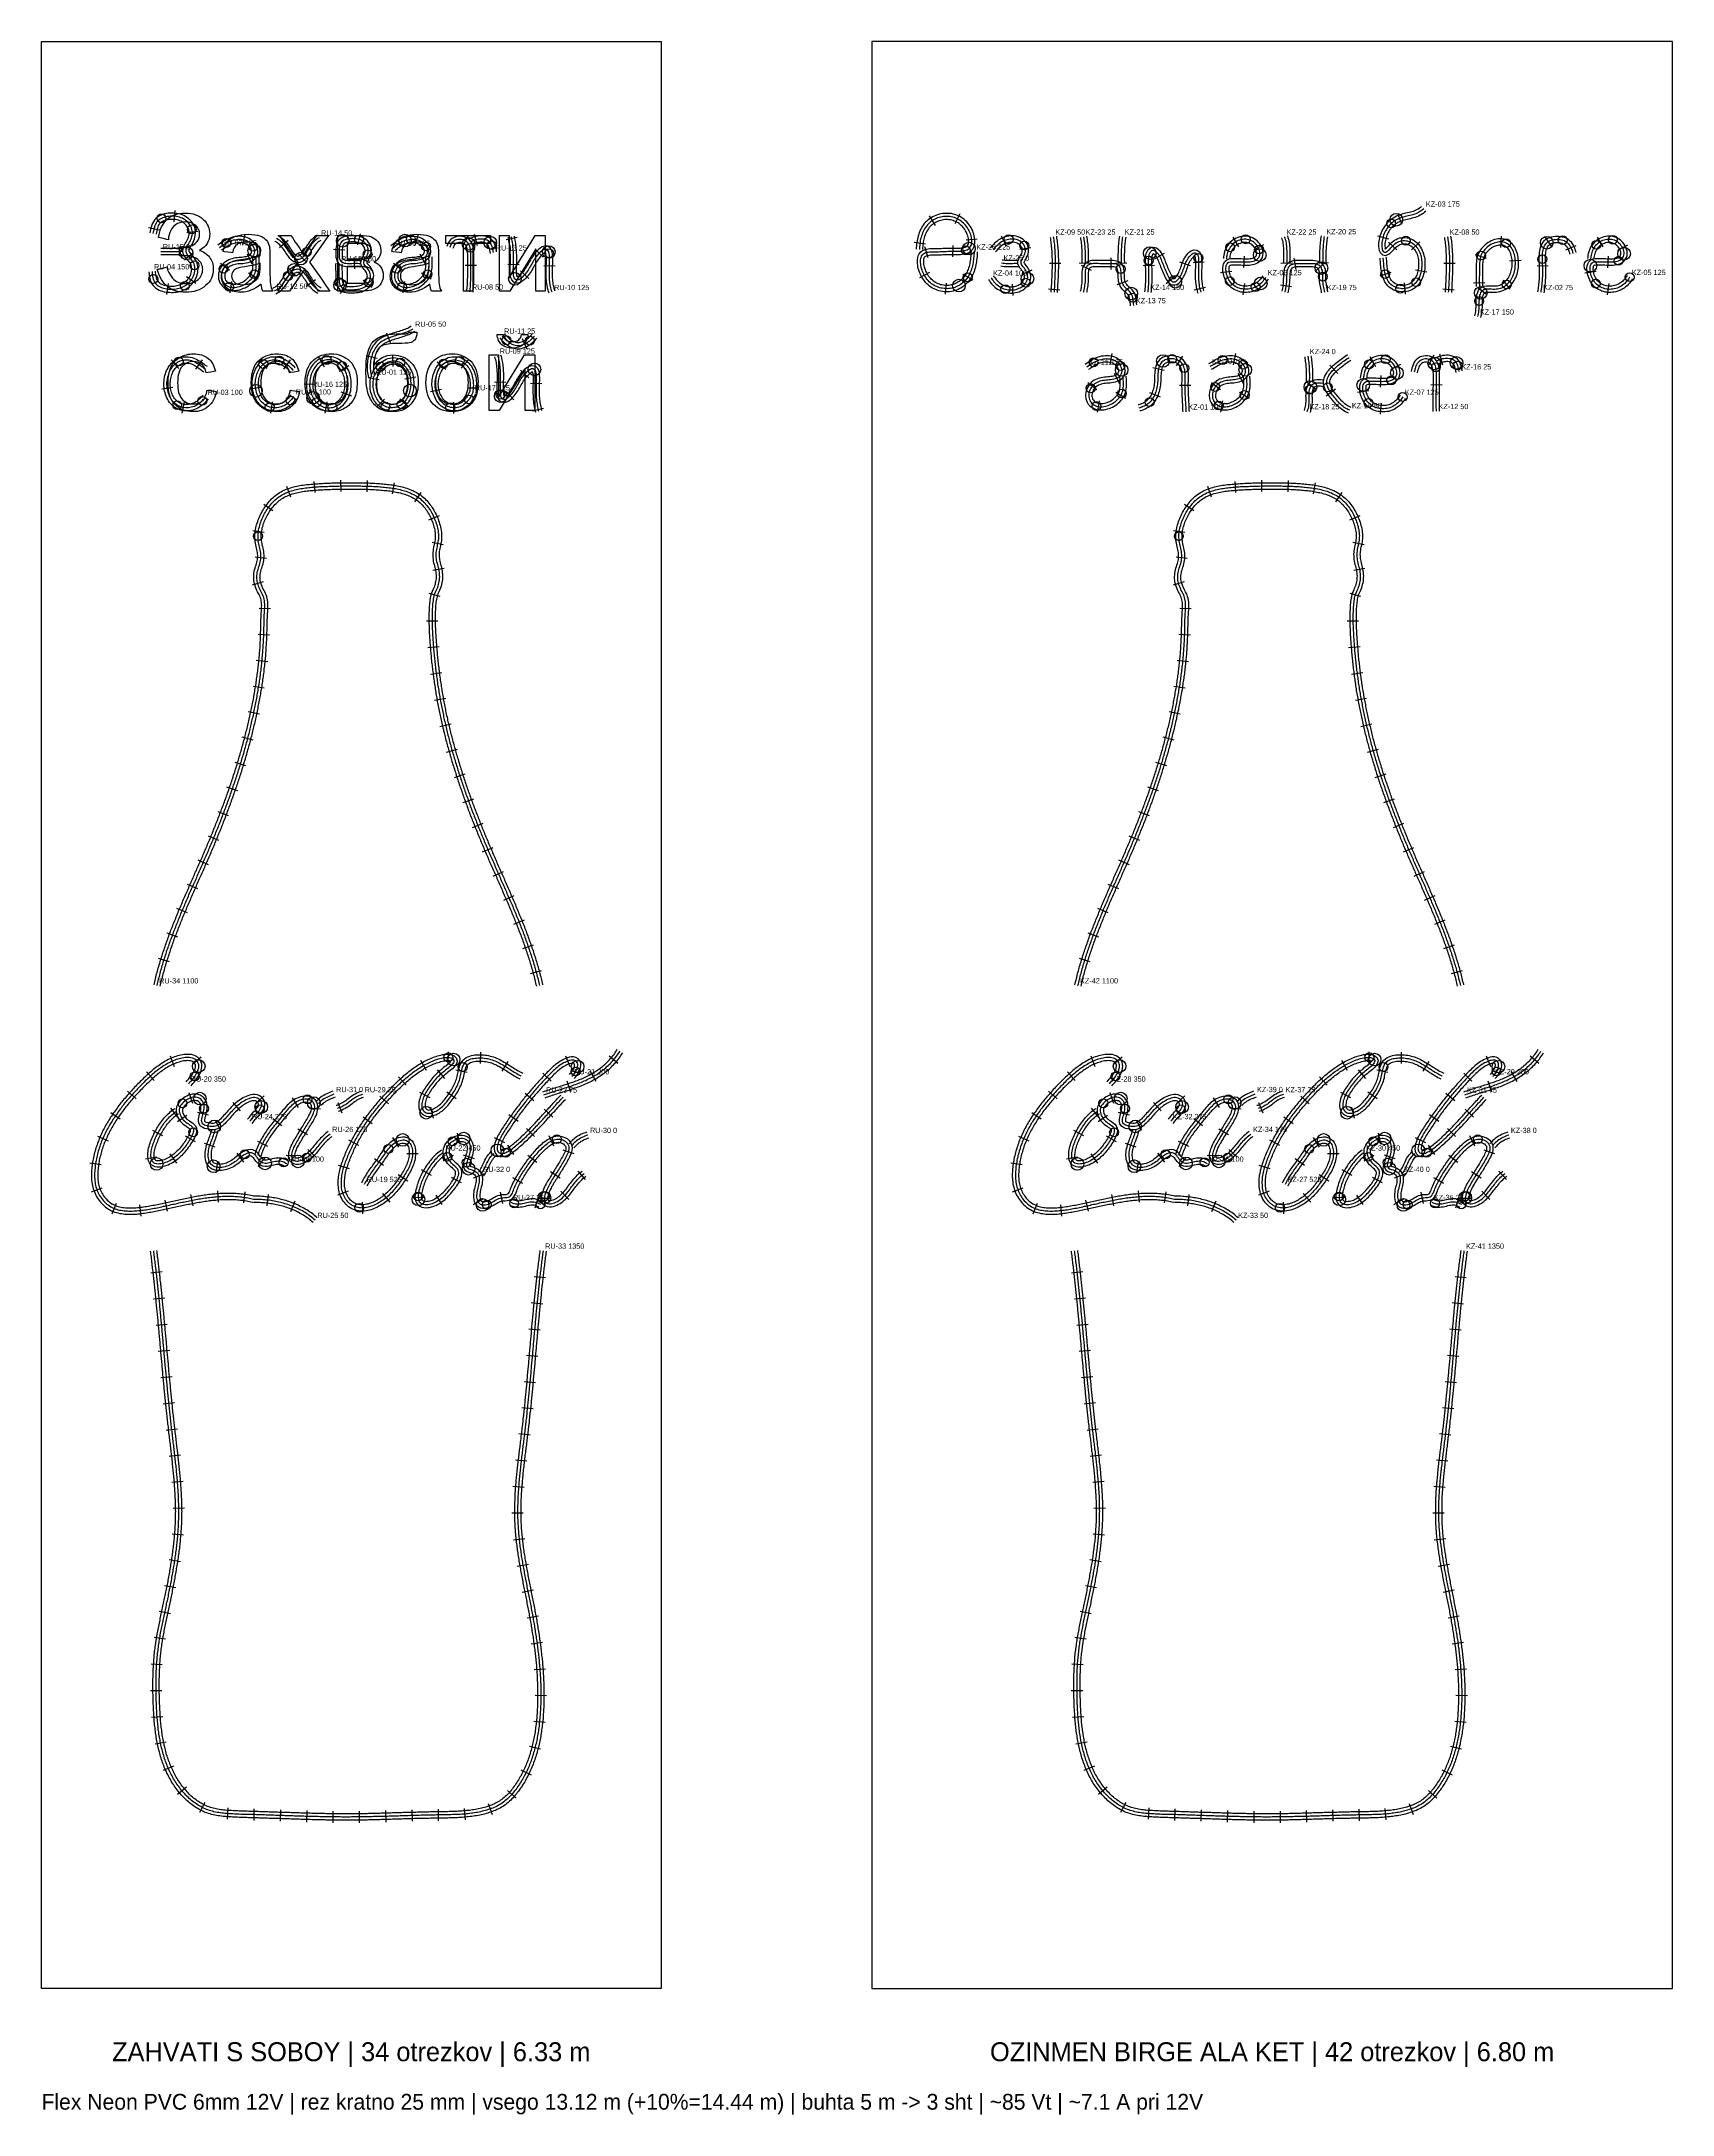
# Model space of a CAD drawing. Header units: millimetres. Extents: x 0 to 1548, y -120 to 1849.
import ezdxf
from ezdxf.enums import TextEntityAlignment as Align

# ---------------------------------------------------------------- set-up
doc = ezdxf.new("R2010")
doc.units = ezdxf.units.MM
for name, color, linetype in [('BEND_TIGHT', 4, 'Continuous'), ('CUT_25', 2, 'Continuous'), ('FRAME', 8, 'Continuous'), ('JOINT', 6, 'Continuous'), ('NEON_BOTTLE', 3, 'Continuous'), ('NEON_LOGO', 1, 'Continuous'), ('NEON_TEXT', 5, 'Continuous'), ('NOTES', 7, 'Continuous'), ('REF_ORIGINAL', 253, 'Continuous'), ('TUBE_6MM', 9, 'Continuous')]:
    doc.layers.add(name, color=color, linetype=linetype)

msp = doc.modelspace()

# ---------------------------------------------------------------- linework, layer by layer
at = {"layer": 'BEND_TIGHT'}
for centre in [(113.9, 1680.7), (142.7, 1670.3), (1281, 1675.9), (175.3, 1657.4), (200.9, 1653.9), (301.4, 1660.7), (350.6, 1660.9), (365, 1654), (406.9, 1652.7), (427.2, 1655.3), (877.3, 1650.4), (917.9, 1660.8), (932.8, 1655), (1128.2, 1653.3), (1142.9, 1660.9), (1155.7, 1651.2), (1294.9, 1659.5), (1390.1, 1657.2), (1443.8, 1660), (1475.7, 1655.6), (1491.4, 1660.4), (145.2, 1636.1), (172.7, 1632.8), (251.9, 1648.8), (309.5, 1646.5), (336.9, 1632.8), (481.8, 1647.5), (1024.3, 1632.6), (1050.8, 1640.7), (1098, 1643.2), (1366.2, 1645.4), (1424.5, 1642), (1496.7, 1640.4), (106.1, 1623.1), (136.1, 1616.6), (178.1, 1615.8), (202.1, 1627.7), (234, 1626), (282.6, 1620.1), (310.7, 1620), (342.3, 1615.8), (366.3, 1627.7), (879.1, 1624.8), (914.8, 1613.5), (934.3, 1619.6), (1127.8, 1621.1), (1152.4, 1615.6), (1216.1, 1625.4), (1275.3, 1627.8), (1289.7, 1614), (1304.7, 1620.1), (1390.6, 1617.9), (1475.3, 1618.8), (1507.3, 1624.9), (1035.7, 1605.5), (1364.5, 1602.2), (441.3, 1564.9), (463.5, 1564.6), (130.4, 1544.8), (210.5, 1542.4), (225.8, 1545.7), (270.7, 1546.3), (285.3, 1540.5), (321.9, 1539.9), (340.6, 1543.9), (381.6, 1542.7), (397, 1545.5), (998.4, 1544), (1024, 1540.6), (1073.1, 1547.3), (1084.6, 1538.5), (1121.1, 1546.3), (1140.5, 1541.8), (1260, 1542.1), (1275.7, 1547), (1323.3, 1539.3), (1344.1, 1541), (435.6, 1513.3), (995.8, 1519.4), (1025.3, 1514.4), (1113.9, 1520.7), (1141.9, 1513), (1203.5, 1518), (1220.8, 1520.3), (1281.2, 1527), (128.8, 1503.4), (152.7, 1507.5), (216.6, 1501.5), (236.4, 1507.8), (261.2, 1506), (276.1, 1501.2), (326.5, 1502.1), (341.9, 1504), (388.1, 1501.3), (405.8, 1508.8), (1001.3, 1502.5), (1051.8, 1506.2), (1117.2, 1503), (1259.5, 1505.5), (1291.9, 1511.2), (205.5, 1379), (1079.5, 1379), (386.2, 884.1), (1260.2, 884.1), (145.4, 866), (399.7, 875), (507, 870.7), (1019.4, 866), (1273.7, 875), (1381, 870.7), (252.5, 844.3), (1126.5, 844.3), (133.8, 840.5), (154.3, 835.5), (207.3, 834.7), (1007.8, 840.5), (1028.3, 835.5), (1081.3, 834.7), (144, 813), (390.1, 804.4), (489.2, 806.4), (1018, 813), (1264.1, 804.4), (1363.2, 806.4), (193, 792), (229.9, 784.5), (251.9, 788.9), (329.2, 797.2), (385.2, 789.7), (403.6, 784.2), (440.6, 793.7), (1067, 792), (1103.9, 784.5), (1125.9, 788.9), (1203.2, 797.2), (1259.2, 789.7), (1277.6, 784.2), (1314.6, 793.7), (357.5, 752), (422.6, 744.3), (448.6, 745.5), (473.6, 744.6), (477.5, 752.1), (1231.5, 752), (1296.6, 744.3), (1322.6, 745.5), (1347.6, 744.6), (1351.5, 752.1), (301.5, 741.3), (1175.5, 741.3)]:
    msp.add_circle(centre, 4.2, dxfattribs=at)
at = {"layer": 'CUT_25'}
for p, q in [((126.5, 1688.1), (125.7, 1677.3)), ((842.5, 1683), (848.3, 1673.9)), ((871.7, 1685), (866.8, 1675.4)), ((1287, 1685.8), (1290.8, 1675.6)), ((101.5, 1672.2), (112, 1669.7)), ((148.5, 1668.1), (137.8, 1667)), ((191.1, 1655.2), (193.3, 1665.7)), ((234, 1659.6), (225.8, 1652.6)), ((302.5, 1666), (299.9, 1655.5)), ((354.8, 1655.3), (357.9, 1665.6)), ((405.1, 1664.1), (399.8, 1654.7)), ((410.8, 1665.6), (413.4, 1655.1)), ((451.6, 1662.7), (441, 1660.5)), ((828.4, 1658.1), (839, 1656.5)), ((841.6, 1643.3), (838.5, 1653.6)), ((864.8, 1644.1), (865.2, 1654.9)), ((888.2, 1661), (877.5, 1660)), ((910.9, 1664.3), (915.5, 1654.5)), ((1130.7, 1663), (1136.1, 1653.6)), ((1159.7, 1655.5), (1150.2, 1650.4)), ((1267.9, 1664), (1278.3, 1661.2)), ((1286.2, 1650.7), (1278.3, 1658.2)), ((1300.4, 1650.8), (1308.2, 1658.3)), ((1385.4, 1663.8), (1384.6, 1653)), ((1433.1, 1654.2), (1427.2, 1663.3)), ((1446.6, 1650.7), (1456.4, 1655.1)), ((1476.5, 1663), (1481.8, 1653.6)), ((1505.3, 1655.4), (1495.8, 1650.3)), ((144, 1648.1), (135.8, 1641.1)), ((169.9, 1638.2), (178.5, 1631.6)), ((195.1, 1647.1), (199.8, 1637.4)), ((241.4, 1626.3), (233.8, 1634)), ((243.7, 1647.3), (251.2, 1639.5)), ((277.1, 1651.4), (287.9, 1650.8)), ((297.3, 1632.7), (296.9, 1643.5)), ((311.5, 1638.4), (301.7, 1643.1)), ((334.1, 1638.2), (342.6, 1631.5)), ((359.2, 1647.1), (364, 1637.4)), ((412.9, 1636), (402.1, 1636)), ((453.3, 1636.6), (442.5, 1636.9)), ((468.7, 1651.6), (476.3, 1643.9)), ((487.5, 1635.2), (476.7, 1635.5)), ((939.1, 1652.9), (928.4, 1651.3)), ((956.7, 1638.3), (967.5, 1638.3)), ((985, 1638.4), (995.8, 1638.1)), ((986.6, 1636.2), (996.3, 1631.4)), ((1014.8, 1643.1), (1015, 1632.3)), ((1019.4, 1638.3), (1030.2, 1638.5)), ((1056.3, 1635.9), (1045.5, 1635.5)), ((1056.2, 1642.4), (1065.7, 1647.6)), ((1090.6, 1635.6), (1080.5, 1639.2)), ((1092.9, 1638.9), (1103.6, 1639.4)), ((1141.1, 1634), (1141.7, 1644.8)), ((1176.4, 1638.3), (1187.2, 1638.5)), ((1188.7, 1642.9), (1190.5, 1632.2)), ((1217.9, 1638.5), (1209.9, 1631.3)), ((1210.7, 1638.5), (1221.5, 1638.7)), ((1330.9, 1638.3), (1341.7, 1638.3)), ((1360.8, 1646.4), (1371, 1642.8)), ((1404.2, 1640.7), (1393.4, 1640.2)), ((1430.1, 1635.7), (1419.4, 1635.2)), ((1486.6, 1633.9), (1487.2, 1644.7)), ((119.1, 1608.3), (120.4, 1619)), ((146.4, 1618.8), (137.7, 1625.3)), ((179.1, 1610.1), (180.8, 1620.7)), ((205.8, 1623.1), (196.6, 1628.8)), ((251.3, 1616.2), (260, 1622.7)), ((283.8, 1609.5), (288.8, 1619)), ((313.8, 1615), (305.4, 1621.8)), ((343.3, 1610.1), (345, 1620.7)), ((370, 1623.1), (360.8, 1628.8)), ((454.6, 1630.8), (462.5, 1623.5)), ((842.7, 1629.4), (833.2, 1624.3)), ((858.6, 1619.3), (857.6, 1608.6)), ((874.6, 1627.8), (883.9, 1622.3)), ((922.2, 1607.5), (921.7, 1618.3)), ((940, 1631.7), (930, 1627.5)), ((1030.9, 1621.3), (1020.7, 1617.7)), ((1067.3, 1619), (1075.6, 1625.8)), ((1094.1, 1612.9), (1104.6, 1615.5)), ((1129.8, 1630.4), (1119.1, 1628.9)), ((1141.7, 1618.8), (1140.3, 1608.1)), ((1175.8, 1617.5), (1186.5, 1616)), ((1280.5, 1629.2), (1270.2, 1626)), ((1293.2, 1619.4), (1294.1, 1608.6)), ((1304.2, 1631.9), (1314.8, 1630)), ((1359.2, 1619.6), (1369.9, 1619.9)), ((1371.3, 1608.3), (1362.9, 1615.1)), ((1393.9, 1613.6), (1387.2, 1622)), ((1475.5, 1630.4), (1464.8, 1628.7)), ((1487.4, 1618.8), (1486, 1608.1)), ((955.8, 1613.7), (966.6, 1613)), ((1330, 1613.7), (1340.7, 1613)), ((327.3, 1572.1), (331.3, 1562)), ((461, 1556.5), (456.5, 1566.4)), ((130.3, 1538.3), (123, 1546.3)), ((146.6, 1537.5), (152.7, 1546.4)), ((214, 1538.3), (206.6, 1546.1)), ((230, 1537.5), (236.4, 1546.3)), ((262.8, 1549.2), (268.3, 1539.9)), ((291.7, 1540.7), (282.5, 1535.2)), ((308, 1550.6), (318.5, 1547.9)), ((333.9, 1540.1), (333.4, 1550.8)), ((383.7, 1537.2), (375.4, 1544.1)), ((398.4, 1538.6), (405.5, 1546.7)), ((462.6, 1529.3), (454.5, 1536.5)), ((1014.2, 1541.8), (1016.3, 1552.4)), ((1054.9, 1539.1), (1065.4, 1536.7)), ((1082.8, 1549.8), (1076.9, 1540.8)), ((1131.4, 1541.8), (1133.5, 1552.4)), ((1230.2, 1533.4), (1222.7, 1541.2)), ((1260.8, 1549.6), (1266.2, 1540.2)), ((1289.7, 1542), (1280.2, 1536.9)), ((1321.6, 1550.7), (1316.3, 1541.3)), ((1326.7, 1552), (1329.6, 1541.6)), ((124.8, 1520), (114.1, 1518.7)), ((208.6, 1520), (197.9, 1518.4)), ((249.2, 1523.5), (259.9, 1523.3)), ((294.5, 1512), (284.3, 1515.8)), ((320.5, 1527.5), (309.9, 1529.3)), ((344.7, 1528.4), (355.3, 1530.4)), ((379.6, 1518.3), (369.1, 1515.9)), ((404.4, 1519.9), (415.2, 1519.7)), ((429.9, 1525.6), (440.7, 1525.3)), ((448.3, 1508.4), (440.9, 1516.2)), ((464.1, 1524.3), (474.9, 1524)), ((993.1, 1524.8), (1001.6, 1518.2)), ((1018.2, 1533.7), (1023, 1524)), ((1090.8, 1522.1), (1080, 1522.1)), ((1110.5, 1525), (1118.9, 1518.2)), ((1135.6, 1533.8), (1140.4, 1524.1)), ((1209.3, 1518.5), (1200.9, 1525.3)), ((1228, 1518.4), (1219.2, 1512)), ((1259.8, 1516.9), (1249.1, 1515.3)), ((1271, 1520.6), (1271.6, 1531.4)), ((1329.4, 1522.5), (1318.6, 1522.7)), ((135.3, 1506.5), (133.3, 1495.9)), ((219.1, 1506.5), (217.3, 1495.8)), ((269.3, 1495.8), (271.3, 1506.4)), ((325.4, 1509.1), (317.9, 1501.4)), ((340, 1509.5), (348.1, 1502.4)), ((391.1, 1506.3), (390.9, 1495.5)), ((466.1, 1498), (476.6, 1500.6)), ((1002.3, 1496.7), (1004, 1507.4)), ((1028.9, 1509.8), (1019.7, 1515.4)), ((1051.6, 1515.3), (1061.6, 1511.3)), ((1119.3, 1496.7), (1121.2, 1507.4)), ((1146.1, 1509.6), (1137, 1515.3)), ((1271.6, 1505.4), (1270.6, 1494.7)), ((236.6, 1416.1), (232.9, 1426.3)), ((259.7, 1420.3), (258.8, 1431)), ((284.3, 1421.3), (284.2, 1432.1)), ((309.1, 1421.1), (309.4, 1431.9)), ((333.3, 1419.1), (335, 1429.7)), ((354.3, 1411.6), (360.5, 1420.4)), ((1110.6, 1416.1), (1106.9, 1426.3)), ((1133.7, 1420.3), (1132.8, 1431)), ((1158.3, 1421.3), (1158.2, 1432.1)), ((1183.1, 1421.1), (1183.4, 1431.9)), ((1207.3, 1419.1), (1209, 1429.7)), ((1228.3, 1411.6), (1234.5, 1420.4)), ((219.7, 1402.9), (210.9, 1409.2)), ((367.7, 1394.5), (377.6, 1398.6)), ((1093.7, 1402.9), (1084.9, 1409.2)), ((1241.7, 1394.5), (1251.6, 1398.6)), ((211.2, 1382.5), (200.5, 1383.9)), ((1085.2, 1382.5), (1074.5, 1383.9)), ((213.5, 1357.9), (202.8, 1358.9)), ((370.7, 1373.2), (381.3, 1371.1)), ((1087.5, 1357.9), (1076.8, 1358.9)), ((1244.7, 1373.2), (1255.3, 1371.1)), ((371.5, 1346.6), (382.1, 1348.6)), ((1245.5, 1346.6), (1256.1, 1348.6)), ((210.4, 1335.5), (200.1, 1332.4)), ((367.6, 1325), (378, 1321.9)), ((1084.4, 1335.5), (1074.1, 1332.4)), ((1241.6, 1325), (1252, 1321.9)), ((217.3, 1310.1), (206.5, 1310.4)), ((1091.3, 1310.1), (1080.5, 1310.4)), ((216.4, 1285.1), (205.6, 1285.5)), ((365.3, 1298.6), (376.1, 1298.7)), ((1090.4, 1285.1), (1079.6, 1285.5)), ((1239.3, 1298.6), (1250.1, 1298.7)), ((214.7, 1259.8), (203.9, 1260.9)), ((366.6, 1273.2), (377.4, 1274.1)), ((1088.7, 1259.8), (1077.9, 1260.9)), ((1240.6, 1273.2), (1251.4, 1274.1)), ((369.2, 1248.1), (380, 1249.5)), ((1243.2, 1248.1), (1254, 1249.5)), ((211.4, 1234.7), (200.8, 1236.4)), ((373.1, 1223.2), (383.7, 1225.1)), ((1085.4, 1234.7), (1074.8, 1236.4)), ((1247.1, 1223.2), (1257.7, 1225.1)), ((206.8, 1209.9), (196.2, 1212.1)), ((378.2, 1198.4), (388.7, 1200.9)), ((1080.8, 1209.9), (1070.2, 1212.1)), ((1252.2, 1198.4), (1262.7, 1200.9)), ((200.9, 1185.3), (190.5, 1188)), ((1074.9, 1185.3), (1064.5, 1188)), ((194.1, 1161), (183.7, 1164.2)), ((384.5, 1174), (394.9, 1176.9)), ((1068.1, 1161), (1057.7, 1164.2)), ((1258.5, 1174), (1268.9, 1176.9)), ((391.9, 1149.8), (402.1, 1153.2)), ((1265.9, 1149.8), (1276.1, 1153.2)), ((186.3, 1137.1), (176, 1140.6)), ((400.1, 1126), (410.2, 1129.7)), ((1060.3, 1137.1), (1050, 1140.6)), ((1274.1, 1126), (1284.2, 1129.7)), ((177.6, 1113.4), (167.6, 1117.3)), ((409.1, 1102.5), (419.1, 1106.5)), ((1051.6, 1113.4), (1041.6, 1117.3)), ((1283.1, 1102.5), (1293.1, 1106.5)), ((168.3, 1090.1), (158.4, 1094.2)), ((418.7, 1079.3), (428.6, 1083.5)), ((1042.3, 1090.1), (1032.4, 1094.2)), ((1292.7, 1079.3), (1302.6, 1083.5)), ((158.5, 1067), (148.6, 1071.3)), ((1032.5, 1067), (1022.6, 1071.3)), ((148.4, 1044.1), (138.5, 1048.4)), ((428.7, 1056.3), (438.6, 1060.7)), ((1022.4, 1044.1), (1012.5, 1048.4)), ((1302.7, 1056.3), (1312.6, 1060.7)), ((138.5, 1021.2), (128.6, 1025.4)), ((438.7, 1033.5), (448.6, 1037.8)), ((1012.5, 1021.2), (1002.6, 1025.4)), ((1312.7, 1033.5), (1322.6, 1037.8)), ((448.3, 1010.5), (458.3, 1014.6)), ((1322.3, 1010.5), (1332.3, 1014.6)), ((129.4, 998.2), (119.3, 1002)), ((456.9, 987.4), (467.1, 990.9)), ((1003.4, 998.2), (993.3, 1002)), ((1330.9, 987.4), (1341.1, 990.9)), ((121.4, 974.8), (111.1, 978)), ((464.2, 963.8), (474.7, 966.7)), ((995.4, 974.8), (985.1, 978)), ((1338.2, 963.8), (1348.7, 966.7)), ((386.1, 878.7), (386.2, 889.5)), ((416.7, 878.2), (416.9, 889)), ((1260.1, 878.7), (1260.2, 889.5)), ((1290.7, 878.2), (1290.9, 889)), ((99.8, 870.3), (107, 862.2)), ((122, 885.5), (125.8, 875.4)), ((151.7, 884.2), (143.3, 877.4)), ((365.4, 871.8), (360, 881.1)), ((375.5, 872.3), (382.5, 864.1)), ((403.9, 869.7), (393.4, 871.9)), ((437.2, 871), (442.9, 880.2)), ((475.8, 869.1), (483.6, 861.6)), ((497.2, 885.5), (501.4, 875.6)), ((526.4, 861.3), (521, 870.7)), ((547.1, 878.2), (538.9, 885.2)), ((973.8, 870.3), (981, 862.2)), ((996, 885.5), (999.8, 875.4)), ((1025.7, 884.2), (1017.3, 877.4)), ((1239.4, 871.8), (1234, 881.1)), ((1249.5, 872.3), (1256.5, 864.1)), ((1277.9, 869.7), (1267.4, 871.9)), ((1311.2, 871), (1316.9, 880.2)), ((1349.8, 869.1), (1357.6, 861.6)), ((1371.2, 885.5), (1375.4, 875.6)), ((1400.4, 861.3), (1395, 870.7)), ((1421.1, 878.2), (1412.9, 885.2)), ((81.8, 852.1), (89.9, 844.9)), ((140, 850.8), (143.3, 840.5)), ((211.2, 847.5), (203.1, 840.3)), ((329.2, 840.1), (321.2, 847.2)), ((346.2, 857.6), (339, 865.6)), ((358.9, 851.1), (368.5, 846.1)), ((393.7, 844.9), (384.7, 851)), ((459, 850.1), (467.3, 843.2)), ((502.4, 851.2), (499, 861.4)), ((955.8, 852.1), (963.9, 844.9)), ((1014, 850.8), (1017.3, 840.5)), ((1085.2, 847.5), (1077.1, 840.3)), ((1203.2, 840.1), (1195.2, 847.2)), ((1220.2, 857.6), (1213, 865.6)), ((1232.9, 851.1), (1242.5, 846.1)), ((1267.7, 844.9), (1258.7, 851)), ((1333, 850.1), (1341.3, 843.2)), ((1376.4, 851.2), (1373, 861.4)), ((65.9, 831.9), (74.8, 825.8)), ((129.4, 827.3), (122.7, 835.8)), ((129, 823.2), (137.8, 829.4)), ((158.5, 829.1), (148, 831.8)), ((181.5, 841.4), (188.6, 833.3)), ((237.9, 845.6), (243.7, 836.5)), ((264.7, 834.8), (254, 836)), ((281.2, 841.4), (285.2, 831.4)), ((314, 821), (305.2, 827.3)), ((372.2, 826.4), (369.6, 836.8)), ((443.5, 829.9), (452.3, 823.7)), ((485.2, 827.5), (477.2, 834.8)), ((939.9, 831.9), (948.8, 825.8)), ((1003.4, 827.3), (996.7, 835.8)), ((1003, 823.2), (1011.8, 829.4)), ((1032.5, 829.1), (1022, 831.8)), ((1055.5, 841.4), (1062.6, 833.3)), ((1111.9, 845.6), (1117.7, 836.5)), ((1138.7, 834.8), (1128, 836)), ((1155.2, 841.4), (1159.2, 831.4)), ((1188, 821), (1179.2, 827.3)), ((1246.2, 826.4), (1243.6, 836.8)), ((1317.5, 829.9), (1326.3, 823.7)), ((1359.2, 827.5), (1351.2, 834.8)), ((53.3, 809.2), (63.2, 804.9)), ((115.3, 809.7), (105.7, 814.7)), ((136.5, 809.5), (145.9, 804.1)), ((164.9, 824.5), (170, 815)), ((219.6, 826.2), (228, 819.4)), ((252.6, 810.5), (243.4, 816.1)), ((339.1, 798.9), (333.4, 808.1)), ((397.3, 801.7), (394.9, 812.3)), ((429.7, 808.1), (439.4, 803.3)), ((467.9, 809.1), (460.3, 816.7)), ((486.4, 799.9), (481.7, 809.6)), ((927.3, 809.2), (937.2, 804.9)), ((989.3, 809.7), (979.7, 814.7)), ((1010.5, 809.5), (1019.9, 804.1)), ((1038.9, 824.5), (1044, 815)), ((1093.6, 826.2), (1102, 819.4)), ((1126.6, 810.5), (1117.4, 816.1)), ((1213.1, 798.9), (1207.4, 808.1)), ((1271.3, 801.7), (1268.9, 812.3)), ((1303.7, 808.1), (1313.4, 803.3)), ((1341.9, 809.1), (1334.3, 816.7)), ((1360.4, 799.9), (1355.7, 809.6)), ((109.4, 789.3), (98.8, 787.5)), ((121.9, 792.5), (128.1, 783.7)), ((165, 799), (154.7, 802.3)), ((185.3, 793.3), (191.8, 784.6)), ((204.9, 804.6), (214.6, 799.8)), ((212, 789), (205.3, 780.5)), ((243, 791.1), (232.2, 790.7)), ((252.8, 796.8), (260.7, 789.5)), ((301.3, 800.4), (291.7, 805.4)), ((324.7, 781.3), (316, 787.7)), ((346.7, 793), (357.5, 792.8)), ((390.6, 790.9), (381.1, 785.7)), ((400.3, 791.5), (410.6, 788.1)), ((448.3, 791.8), (442.5, 800.9)), ((470.2, 784.4), (461.7, 791.1)), ((494.9, 796.2), (505.1, 792.8)), ((983.4, 789.3), (972.8, 787.5)), ((995.9, 792.5), (1002.1, 783.7)), ((1039, 799), (1028.7, 802.3)), ((1059.3, 793.3), (1065.8, 784.6)), ((1078.9, 804.6), (1088.6, 799.8)), ((1086, 789), (1079.3, 780.5)), ((1117, 791.1), (1106.2, 790.7)), ((1126.8, 796.8), (1134.7, 789.5)), ((1175.3, 800.4), (1165.7, 805.4)), ((1198.7, 781.3), (1190, 787.7)), ((1220.7, 793), (1231.5, 792.8)), ((1264.6, 790.9), (1255.1, 785.7)), ((1274.3, 791.5), (1284.6, 788.1)), ((1322.3, 791.8), (1316.5, 800.9)), ((1344.2, 784.4), (1335.7, 791.1)), ((1368.9, 796.2), (1379.1, 792.8)), ((45.9, 783.9), (56.6, 782.3)), ((167, 785.1), (165.4, 774.4)), ((292.2, 778.2), (281.8, 781.4)), ((338.6, 772.9), (347.7, 767)), ((360.3, 777.6), (369.7, 772.3)), ((398.6, 764.9), (389.1, 770)), ((410.1, 769.7), (420.2, 773.4)), ((456.8, 764.3), (447.4, 769.6)), ((483.2, 775.7), (492.3, 769.9)), ((516.4, 768.1), (509.3, 776.2)), ((919.9, 783.9), (930.6, 782.3)), ((1041, 785.1), (1039.4, 774.4)), ((1166.2, 778.2), (1155.8, 781.4)), ((1212.6, 772.9), (1221.7, 767)), ((1234.3, 777.6), (1243.7, 772.3)), ((1272.6, 764.9), (1263.1, 770)), ((1284.1, 769.7), (1294.2, 773.4)), ((1330.8, 764.3), (1321.4, 769.6)), ((1357.2, 775.7), (1366.3, 769.9)), ((1390.4, 768.1), (1383.3, 776.2)), ((47.5, 756.6), (57.7, 760.2)), ((119.6, 738), (117.3, 748.5)), ((143.9, 743.2), (141.9, 753.8)), ((168, 746.5), (167.3, 757.3)), ((191.9, 745.9), (193.3, 756.6)), ((215, 754), (213.8, 743.2)), ((291.1, 757), (281, 753.4)), ((323.6, 755), (330.6, 746.8)), ((352.1, 751.2), (362.9, 751.4)), ((380.4, 744.3), (374.5, 753.4)), ((409.6, 744.3), (418.9, 749.7)), ((437.8, 745.5), (435.5, 756)), ((468.4, 741.3), (471.6, 751.6)), ((471.9, 750.3), (482.7, 750.3)), ((500.5, 749.3), (492.9, 757)), ((921.5, 756.6), (931.7, 760.2)), ((993.6, 738), (991.3, 748.5)), ((1017.9, 743.2), (1015.9, 753.8)), ((1042, 746.5), (1041.3, 757.3)), ((1065.9, 745.9), (1067.3, 756.6)), ((1089, 754), (1087.8, 743.2)), ((1165.1, 757), (1155, 753.4)), ((1197.6, 755), (1204.6, 746.8)), ((1226.1, 751.2), (1236.9, 751.4)), ((1254.4, 744.3), (1248.5, 753.4)), ((1283.6, 744.3), (1292.9, 749.7)), ((1311.8, 745.5), (1309.5, 756)), ((1342.4, 741.3), (1345.6, 751.6)), ((1345.9, 750.3), (1356.7, 750.3)), ((1374.5, 749.3), (1366.9, 757)), ((67.2, 735.7), (71.2, 745.7)), ((94.5, 733.4), (93.3, 744.2)), ((240.6, 747.6), (236.5, 737.6)), ((304.4, 746.5), (304.8, 735.7)), ((941.2, 735.7), (945.2, 745.7)), ((968.5, 733.4), (967.3, 744.2)), ((1114.6, 747.6), (1110.5, 737.6)), ((1178.4, 746.5), (1178.8, 735.7)), ((114.4, 680.4), (103.7, 679.2)), ((467.6, 676.2), (478.3, 675)), ((988.4, 680.4), (977.7, 679.2)), ((1341.6, 676.2), (1352.3, 675)), ((117, 655.5), (106.3, 654.4)), ((464.9, 651.3), (475.7, 650.2)), ((991, 655.5), (980.3, 654.4)), ((1338.9, 651.3), (1349.7, 650.2)), ((119.4, 630.6), (108.7, 629.6)), ((993.4, 630.6), (982.7, 629.6)), ((462.6, 626.3), (473.3, 625.4)), ((1336.6, 626.3), (1347.3, 625.4)), ((121.7, 605.7), (110.9, 604.7)), ((460.4, 601.4), (471.1, 600.5)), ((995.7, 605.7), (984.9, 604.7)), ((1334.4, 601.4), (1345.1, 600.5)), ((123.9, 580.8), (113.2, 579.8)), ((458.2, 576.5), (468.9, 575.5)), ((997.9, 580.8), (987.2, 579.8)), ((1332.2, 576.5), (1342.9, 575.5)), ((126.3, 556), (115.6, 554.9)), ((455.8, 551.7), (466.5, 550.6)), ((1000.3, 556), (989.6, 554.9)), ((1329.8, 551.7), (1340.5, 550.6)), ((129, 531.2), (118.3, 529.9)), ((453, 527), (463.7, 525.7)), ((1003, 531.2), (992.3, 529.9)), ((1327, 527), (1337.7, 525.7)), ((132, 506.4), (121.3, 505.1)), ((450, 502.1), (460.7, 500.9)), ((1006, 506.4), (995.3, 505.1)), ((1324, 502.1), (1334.7, 500.9)), ((134.5, 481.3), (123.7, 480.4)), ((447.4, 477), (458.2, 476.2)), ((1008.5, 481.3), (997.7, 480.4)), ((1321.4, 477), (1332.2, 476.2)), ((135.7, 456), (124.9, 455.8)), ((1009.7, 456), (998.9, 455.8)), ((446.5, 451.6), (457.3, 451.7)), ((1320.5, 451.6), (1331.3, 451.7)), ((134.8, 430.5), (124.1, 431.4)), ((447.9, 426.1), (458.7, 427.3)), ((1008.8, 430.5), (998.1, 431.4)), ((1321.9, 426.1), (1332.7, 427.3)), ((131.8, 405.3), (121.1, 406.9)), ((451.6, 401), (462.2, 402.9)), ((1005.8, 405.3), (995.1, 406.9)), ((1325.6, 401), (1336.2, 402.9)), ((127.4, 380.4), (116.8, 382.5)), ((456.3, 376.3), (466.9, 378.5)), ((1001.4, 380.4), (990.8, 382.5)), ((1330.3, 376.3), (1340.9, 378.5)), ((122.4, 355.9), (111.8, 358.1)), ((996.4, 355.9), (985.8, 358.1)), ((461, 351.9), (471.6, 353.8)), ((1335, 351.9), (1345.6, 353.8)), ((117.6, 331.6), (106.9, 333.4)), ((464.9, 327.4), (475.6, 328.9)), ((991.6, 331.6), (980.9, 333.4)), ((1338.9, 327.4), (1349.6, 328.9)), ((114.7, 307.3), (104, 308)), ((467.6, 302.9), (478.4, 303.7)), ((988.7, 307.3), (978, 308)), ((1341.6, 302.9), (1352.4, 303.7)), ((114.2, 282.7), (103.4, 282.6)), ((468.5, 278.4), (479.3, 278.3)), ((988.2, 282.7), (977.4, 282.6)), ((1342.5, 278.4), (1353.3, 278.3)), ((115.2, 258.1), (104.4, 257.3)), ((989.2, 258.1), (978.4, 257.3)), ((467.3, 254), (478.1, 252.8)), ((1341.3, 254), (1352.1, 252.8)), ((118.4, 234), (107.8, 231.9)), ((463.2, 230.1), (473.7, 227.5)), ((992.4, 234), (981.8, 231.9)), ((1337.2, 230.1), (1347.7, 227.5)), ((125.4, 211.2), (115.4, 206.9)), ((455.1, 207.6), (464.9, 202.9)), ((999.4, 211.2), (989.4, 206.9)), ((1329.1, 207.6), (1338.9, 202.9)), ((137.5, 191.2), (129.2, 184.3)), ((442.4, 188), (450.4, 180.8)), ((1011.5, 191.2), (1003.2, 184.3)), ((1316.4, 188), (1324.4, 180.8)), ((155, 176.7), (150, 167.2)), ((177, 171.5), (176.2, 160.7)), ((201.7, 170.5), (201.4, 159.7)), ((226.8, 169.7), (226.4, 158.9)), ((251.7, 168.9), (251.4, 158.1)), ((276.6, 168.3), (276.5, 157.5)), ((301.5, 168.3), (301.6, 157.5)), ((326.4, 168.9), (326.7, 158.1)), ((351.4, 169.6), (351.7, 158.8)), ((376.4, 170.2), (376.6, 159.4)), ((401.1, 171.1), (402, 160.3)), ((424.1, 175.6), (427.8, 165.4)), ((1029, 176.7), (1024, 167.2)), ((1051, 171.5), (1050.2, 160.7)), ((1075.7, 170.5), (1075.4, 159.7)), ((1100.8, 169.7), (1100.4, 158.9)), ((1125.7, 168.9), (1125.4, 158.1)), ((1150.6, 168.3), (1150.5, 157.5)), ((1175.5, 168.3), (1175.6, 157.5)), ((1200.4, 168.9), (1200.7, 158.1)), ((1225.4, 169.6), (1225.7, 158.8)), ((1250.4, 170.2), (1250.6, 159.4)), ((1275.1, 171.1), (1276, 160.3)), ((1298.1, 175.6), (1301.8, 165.4))]:
    msp.add_line(p, q, dxfattribs=at)
at = {"layer": 'FRAME'}
for points in [[(588, 0), (496.1, 0), (294, 0), (91.9, 0), (0, 0), (0, 288.9), (0, 924.3), (0, 1559.8), (0, 1848.7), (91.9, 1848.7), (294, 1848.7), (496.1, 1848.7), (588, 1848.7), (588, 1559.8), (588, 924.3), (588, 288.9), (588, 0)], [(788, 0), (1548, 0), (1548, 1848.7), (788, 1848.7), (788, 0)]]:
    msp.add_lwpolyline(points, dxfattribs=at)
at = {"layer": 'JOINT'}
for centre in [(1285.8, 1679.4), (137.8, 1647.5), (202, 1650.1), (285.9, 1659.4), (344.9, 1659.7), (405.4, 1656.5), (425.9, 1657.6), (481.5, 1648.8), (880.3, 1652.1), (1051.8, 1647.7), (1428.7, 1657.6), (239.7, 1631.8), (246.4, 1642.6), (1156.2, 1645.9), (1214.8, 1633.5), (1470.1, 1635.9), (1502, 1647.1), (283.4, 1617.4), (449.3, 1623.3), (870.7, 1616.9), (935.8, 1623.4), (1034.3, 1609.3), (1076, 1620.6), (1157.2, 1618.9), (1366, 1610), (467.9, 1537.3), (1025.2, 1536.8), (1064.4, 1545.3), (1142.5, 1536.9), (1286.4, 1533.8), (1321.9, 1543), (1343, 1543.5), (203.6, 1517), (257.8, 1510.4), (349.7, 1517.2), (435.8, 1512), (1204.3, 1520.5), (1254.5, 1522.6), (391.2, 882), (1265.2, 882), (149.2, 875.8), (508.8, 875.3), (1023.2, 875.8), (1382.8, 875.3), (150.3, 845), (258.4, 840.7), (1024.3, 845), (1132.4, 840.7), (208.6, 837.1), (365.1, 831.5), (1082.6, 837.1), (1239.1, 831.5), (164, 818.5), (342.9, 805.7), (400.7, 807.1), (1038, 818.5), (1216.9, 805.7), (1274.7, 807.1), (109.2, 783), (212.2, 783.5), (243.4, 785.3), (432.7, 795.8), (983.2, 783), (1086.2, 783.5), (1117.4, 785.3), (1306.7, 795.8), (163.3, 780.7), (405.3, 778.4), (1037.3, 780.7), (1279.3, 778.4), (357.7, 749.4), (418.6, 744), (477.3, 750.8), (1231.7, 749.4), (1292.6, 744), (1351.3, 750.8)]:
    msp.add_circle(centre, 6, dxfattribs=at)
at = {"layer": 'NEON_BOTTLE'}
for points in [[(109.7, 952.3), (110.1, 953.8), (110.4, 955.2), (110.8, 956.7), (111.1, 958.1), (111.5, 959.6), (111.9, 961), (112.2, 962.5), (112.6, 963.9), (113, 965.4), (113.4, 966.8), (113.8, 968.3), (114.2, 969.7), (114.6, 971.2), (115.1, 972.6), (115.5, 974), (115.9, 975.5), (116.4, 976.9), (116.8, 978.3), (117.3, 979.8), (117.7, 981.2), (118.2, 982.6), (118.7, 984), (119.1, 985.5), (119.6, 986.9), (120.1, 988.3), (120.6, 989.7), (121.1, 991.1), (121.6, 992.6), (122.1, 994), (122.6, 995.4), (123.1, 996.8), (123.6, 998.2), (124.2, 999.6), (124.7, 1001), (125.2, 1002.4), (125.7, 1003.8), (126.3, 1005.2), (126.8, 1006.6), (127.4, 1008), (127.9, 1009.4), (128.5, 1010.8), (129, 1012.2), (129.6, 1013.6), (130.1, 1015), (130.7, 1016.4), (131.3, 1017.8), (131.8, 1019.2), (132.4, 1020.5), (133, 1021.9), (133.6, 1023.3), (134.1, 1024.7), (134.7, 1026.1), (135.3, 1027.5), (135.9, 1028.8), (136.5, 1030.2), (137.1, 1031.6), (137.7, 1033), (138.3, 1034.4), (138.8, 1035.7), (139.4, 1037.1), (140, 1038.5), (140.6, 1039.9), (141.2, 1041.2), (141.8, 1042.6), (142.4, 1044), (143, 1045.4), (143.6, 1046.7), (144.2, 1048.1), (144.9, 1049.5), (145.5, 1050.8), (146.1, 1052.2), (146.7, 1053.6), (147.3, 1055), (147.9, 1056.3), (148.5, 1057.7), (149.1, 1059.1), (149.7, 1060.5), (150.3, 1061.8), (150.9, 1063.2), (151.5, 1064.6), (152.1, 1065.9), (152.7, 1067.3), (153.3, 1068.7), (153.9, 1070.1), (154.5, 1071.4), (155.1, 1072.8), (155.7, 1074.2), (156.3, 1075.6), (156.9, 1076.9), (157.5, 1078.3), (158.1, 1079.7), (158.7, 1081.1), (159.3, 1082.5), (159.9, 1083.8), (160.5, 1085.2), (161, 1086.6), (161.6, 1088), (162.2, 1089.4), (162.8, 1090.8), (163.3, 1092.1), (163.9, 1093.5), (164.5, 1094.9), (165.1, 1096.3), (165.6, 1097.7), (166.2, 1099.1), (166.7, 1100.5), (167.3, 1101.9), (167.9, 1103.3), (168.4, 1104.6), (169, 1106), (169.5, 1107.4), (170.1, 1108.8), (170.6, 1110.2), (171.2, 1111.6), (171.7, 1113), (172.2, 1114.4), (172.8, 1115.8), (173.3, 1117.2), (173.8, 1118.6), (174.4, 1120), (174.9, 1121.4), (175.4, 1122.8), (175.9, 1124.3), (176.5, 1125.7), (177, 1127.1), (177.5, 1128.5), (178, 1129.9), (178.5, 1131.3), (179, 1132.7), (179.5, 1134.1), (180, 1135.5), (180.5, 1137), (181, 1138.4), (181.5, 1139.8), (182, 1141.2), (182.4, 1142.6), (182.9, 1144.1), (183.4, 1145.5), (183.9, 1146.9), (184.4, 1148.3), (184.8, 1149.7), (185.3, 1151.2), (185.8, 1152.6), (186.2, 1154), (186.7, 1155.5), (187.1, 1156.9), (187.6, 1158.3), (188, 1159.8), (188.5, 1161.2), (188.9, 1162.6), (189.3, 1164.1), (189.8, 1165.5), (190.2, 1166.9), (190.6, 1168.4), (191, 1169.8), (191.5, 1171.2), (191.9, 1172.7), (192.3, 1174.1), (192.7, 1175.6), (193.1, 1177), (193.5, 1178.5), (193.9, 1179.9), (194.3, 1181.4), (194.7, 1182.8), (195.1, 1184.3), (195.5, 1185.7), (195.8, 1187.2), (196.2, 1188.6), (196.6, 1190.1), (197, 1191.5), (197.3, 1193), (197.7, 1194.4), (198, 1195.9), (198.4, 1197.3), (198.7, 1198.8), (199.1, 1200.3), (199.4, 1201.7), (199.8, 1203.2), (200.1, 1204.6), (200.4, 1206.1), (200.8, 1207.6), (201.1, 1209), (201.4, 1210.5), (201.7, 1212), (202, 1213.4), (202.3, 1214.9), (202.6, 1216.4), (202.9, 1217.8), (203.2, 1219.3), (203.5, 1220.8), (203.8, 1222.3), (204, 1223.7), (204.3, 1225.2), (204.6, 1226.7), (204.8, 1228.2), (205.1, 1229.6), (205.4, 1231.1), (205.6, 1232.6), (205.8, 1234.1), (206.1, 1235.6), (206.3, 1237), (206.6, 1238.5), (206.8, 1240), (207, 1241.5), (207.2, 1243), (207.4, 1244.5), (207.6, 1245.9), (207.8, 1247.4), (208, 1248.9), (208.2, 1250.4), (208.4, 1251.9), (208.6, 1253.4), (208.7, 1254.9), (208.9, 1256.4), (209.1, 1257.9), (209.2, 1259.4), (209.4, 1260.8), (209.5, 1262.3), (209.6, 1263.8), (209.8, 1265.3), (209.9, 1266.8), (210, 1268.3), (210.1, 1269.8), (210.2, 1271.3), (210.3, 1272.8), (210.4, 1274.3), (210.5, 1275.8), (210.6, 1277.3), (210.7, 1278.8), (210.8, 1280.3), (210.8, 1281.8), (210.9, 1283.3), (210.9, 1284.8), (211, 1286.3), (211, 1287.8), (211.1, 1289.3), (211.1, 1290.8), (211.1, 1292.3), (211.2, 1293.8), (211.2, 1295.3), (211.2, 1296.8), (211.3, 1298.3), (211.3, 1299.8), (211.4, 1301.3), (211.5, 1302.8), (211.5, 1304.3), (211.6, 1305.8), (211.7, 1307.3), (211.8, 1308.8), (211.9, 1310.3), (211.9, 1311.8), (211.9, 1313.3), (211.9, 1314.8), (211.8, 1316.3), (211.6, 1317.8), (211.3, 1319.2), (210.9, 1320.7), (210.5, 1322.1), (209.9, 1323.5), (209.2, 1324.8), (208.5, 1326.1), (207.8, 1327.5), (207.2, 1328.8), (206.6, 1330.2), (206, 1331.5), (205.6, 1332.9), (205.2, 1334.3), (204.8, 1335.7), (204.6, 1337.2), (204.4, 1338.6), (204.4, 1340.1), (204.5, 1341.5), (204.6, 1342.9), (204.8, 1344.4), (205.1, 1345.8), (205.5, 1347.3), (205.9, 1348.7), (206.4, 1350.1), (206.8, 1351.5), (207.2, 1352.9), (207.6, 1354.4), (207.9, 1355.8), (208.1, 1357.3), (208.2, 1358.7), (208.2, 1360.1), (208.2, 1361.6), (208.1, 1363), (207.9, 1364.5), (207.6, 1365.9), (207.3, 1367.4), (206.9, 1368.8), (206.6, 1370.2), (206.3, 1371.7), (206, 1373.1), (205.8, 1374.6), (205.7, 1376.1), (205.6, 1377.6), (205.5, 1379), (205.5, 1380.5), (205.7, 1382), (205.9, 1383.5), (206.1, 1385), (206.4, 1386.4), (206.8, 1387.9), (207.2, 1389.3), (207.6, 1390.8), (208.1, 1392.2), (208.6, 1393.6), (209.2, 1395), (209.8, 1396.4), (210.4, 1397.7), (211.1, 1399.1), (211.8, 1400.4), (212.5, 1401.7), (213.3, 1403), (214.1, 1404.2), (214.9, 1405.5), (215.8, 1406.7), (216.7, 1407.9), (217.7, 1409.1), (218.6, 1410.2), (219.6, 1411.3), (220.7, 1412.4), (221.8, 1413.4), (222.9, 1414.4), (224.1, 1415.3), (225.3, 1416.2), (226.5, 1417.1), (227.8, 1417.9), (229.1, 1418.6), (230.4, 1419.3), (231.8, 1420), (233.2, 1420.6), (234.6, 1421.1), (236, 1421.6), (237.4, 1422.1), (238.8, 1422.5), (240.3, 1422.9), (241.7, 1423.2), (243.2, 1423.6), (244.7, 1423.9), (246.2, 1424.1), (247.6, 1424.4), (249.1, 1424.6), (250.6, 1424.8), (252.1, 1425), (253.6, 1425.1), (255.1, 1425.3), (256.6, 1425.4), (258.1, 1425.5), (259.6, 1425.7), (261.1, 1425.8), (262.6, 1425.9), (264, 1426), (265.5, 1426.1), (267, 1426.1), (268.5, 1426.2), (270, 1426.3), (271.5, 1426.3), (273, 1426.4), (274.5, 1426.5), (276, 1426.5), (277.5, 1426.5), (279, 1426.6), (280.5, 1426.6), (282, 1426.6), (283.5, 1426.7), (285, 1426.7), (286.5, 1426.7), (288, 1426.7), (289.5, 1426.7), (291, 1426.7), (292.5, 1426.7), (294, 1426.7), (295.5, 1426.7), (297, 1426.7), (298.5, 1426.7), (300, 1426.7), (301.5, 1426.7), (303, 1426.7), (304.5, 1426.6), (306, 1426.6), (307.5, 1426.6), (309, 1426.5), (310.5, 1426.5), (312, 1426.4), (313.5, 1426.4), (315, 1426.3), (316.5, 1426.2), (318, 1426.1), (319.5, 1426), (321, 1425.9), (322.5, 1425.8), (324, 1425.6), (325.5, 1425.5), (327, 1425.3), (328.5, 1425.2), (330, 1425), (331.5, 1424.8), (332.9, 1424.6), (334.4, 1424.3), (335.9, 1424.1), (337.4, 1423.8), (338.8, 1423.5), (340.3, 1423.2), (341.8, 1422.8), (343.2, 1422.4), (344.6, 1422), (346.1, 1421.6), (347.5, 1421.1), (348.9, 1420.5), (350.3, 1420), (351.6, 1419.3), (353, 1418.7), (354.3, 1418), (355.6, 1417.2), (356.9, 1416.4), (358.1, 1415.5), (359.3, 1414.6), (360.4, 1413.6), (361.5, 1412.6), (362.6, 1411.6), (363.7, 1410.5), (364.6, 1409.4), (365.6, 1408.2), (366.5, 1407), (367.4, 1405.8), (368.2, 1404.6), (369.1, 1403.3), (369.8, 1402), (370.6, 1400.7), (371.3, 1399.4), (371.9, 1398.1), (372.6, 1396.7), (373.1, 1395.3), (373.7, 1393.9), (374.2, 1392.5), (374.7, 1391.1), (375.1, 1389.7), (375.5, 1388.2), (375.8, 1386.8), (376.2, 1385.3), (376.4, 1383.9), (376.6, 1382.4), (376.7, 1380.9), (376.8, 1379.4), (376.7, 1378), (376.7, 1376.5), (376.5, 1375), (376.3, 1373.6), (376, 1372.1), (375.7, 1370.7), (375.4, 1369.2), (375.1, 1367.8), (374.8, 1366.4), (374.6, 1364.9), (374.4, 1363.5), (374.3, 1362), (374.3, 1360.6), (374.4, 1359.1), (374.6, 1357.7), (374.7, 1356.2), (375, 1354.8), (375.4, 1353.4), (375.8, 1351.9), (376.1, 1350.5), (376.5, 1349.1), (376.8, 1347.6), (377.1, 1346.2), (377.3, 1344.7), (377.5, 1343.3), (377.5, 1341.8), (377.6, 1340.4), (377.5, 1338.9), (377.4, 1337.5), (377.2, 1336), (376.9, 1334.6), (376.6, 1333.2), (376.2, 1331.8), (375.8, 1330.4), (375.2, 1329), (374.6, 1327.6), (374, 1326.3), (373.3, 1324.9), (372.8, 1323.5), (372.4, 1322.1), (372, 1320.6), (371.8, 1319.2), (371.6, 1317.7), (371.4, 1316.2), (371.2, 1314.7), (371.1, 1313.2), (371, 1311.7), (370.9, 1310.2), (370.8, 1308.7), (370.8, 1307.2), (370.7, 1305.7), (370.7, 1304.2), (370.7, 1302.7), (370.7, 1301.2), (370.7, 1299.7), (370.7, 1298.2), (370.7, 1296.7), (370.7, 1295.2), (370.8, 1293.7), (370.8, 1292.2), (370.9, 1290.7), (371, 1289.2), (371.1, 1287.7), (371.1, 1286.2), (371.2, 1284.7), (371.3, 1283.2), (371.4, 1281.7), (371.5, 1280.2), (371.6, 1278.7), (371.7, 1277.3), (371.8, 1275.8), (372, 1274.3), (372.1, 1272.8), (372.2, 1271.3), (372.3, 1269.8), (372.5, 1268.3), (372.6, 1266.8), (372.7, 1265.3), (372.9, 1263.8), (373, 1262.3), (373.2, 1260.8), (373.4, 1259.3), (373.5, 1257.8), (373.7, 1256.3), (373.9, 1254.9), (374, 1253.4), (374.2, 1251.9), (374.4, 1250.4), (374.6, 1248.9), (374.8, 1247.4), (375, 1245.9), (375.2, 1244.4), (375.4, 1243), (375.6, 1241.5), (375.8, 1240), (376, 1238.5), (376.3, 1237), (376.5, 1235.5), (376.7, 1234.1), (377, 1232.6), (377.2, 1231.1), (377.5, 1229.6), (377.7, 1228.1), (378, 1226.7), (378.2, 1225.2), (378.5, 1223.7), (378.8, 1222.2), (379, 1220.8), (379.3, 1219.3), (379.6, 1217.8), (379.9, 1216.3), (380.2, 1214.9), (380.5, 1213.4), (380.8, 1211.9), (381.1, 1210.5), (381.4, 1209), (381.7, 1207.5), (382, 1206.1), (382.3, 1204.6), (382.7, 1203.1), (383, 1201.7), (383.3, 1200.2), (383.7, 1198.7), (384, 1197.3), (384.4, 1195.8), (384.7, 1194.4), (385.1, 1192.9), (385.5, 1191.5), (385.8, 1190), (386.2, 1188.5), (386.6, 1187.1), (386.9, 1185.6), (387.3, 1184.2), (387.7, 1182.7), (388.1, 1181.3), (388.5, 1179.8), (388.9, 1178.4), (389.3, 1177), (389.7, 1175.5), (390.1, 1174.1), (390.5, 1172.6), (390.9, 1171.2), (391.4, 1169.7), (391.8, 1168.3), (392.2, 1166.9), (392.6, 1165.4), (393.1, 1164), (393.5, 1162.6), (394, 1161.1), (394.4, 1159.7), (394.8, 1158.3), (395.3, 1156.8), (395.7, 1155.4), (396.2, 1154), (396.7, 1152.5), (397.1, 1151.1), (397.6, 1149.7), (398.1, 1148.3), (398.5, 1146.8), (399, 1145.4), (399.5, 1144), (400, 1142.6), (400.5, 1141.2), (401, 1139.7), (401.4, 1138.3), (401.9, 1136.9), (402.4, 1135.5), (402.9, 1134.1), (403.4, 1132.7), (403.9, 1131.3), (404.5, 1129.8), (405, 1128.4), (405.5, 1127), (406, 1125.6), (406.5, 1124.2), (407, 1122.8), (407.6, 1121.4), (408.1, 1120), (408.6, 1118.6), (409.2, 1117.2), (409.7, 1115.8), (410.2, 1114.4), (410.8, 1113), (411.3, 1111.6), (411.9, 1110.2), (412.4, 1108.8), (412.9, 1107.4), (413.5, 1106), (414.1, 1104.6), (414.6, 1103.2), (415.2, 1101.8), (415.7, 1100.4), (416.3, 1099), (416.9, 1097.6), (417.4, 1096.3), (418, 1094.9), (418.6, 1093.5), (419.1, 1092.1), (419.7, 1090.7), (420.3, 1089.3), (420.9, 1087.9), (421.4, 1086.6), (422, 1085.2), (422.6, 1083.8), (423.2, 1082.4), (423.8, 1081), (424.4, 1079.7), (425, 1078.3), (425.6, 1076.9), (426.2, 1075.5), (426.8, 1074.2), (427.4, 1072.8), (428, 1071.4), (428.6, 1070), (429.2, 1068.7), (429.8, 1067.3), (430.4, 1065.9), (431, 1064.5), (431.6, 1063.2), (432.2, 1061.8), (432.8, 1060.4), (433.4, 1059), (434, 1057.7), (434.6, 1056.3), (435.2, 1054.9), (435.8, 1053.5), (436.4, 1052.2), (437, 1050.8), (437.6, 1049.4), (438.2, 1048.1), (438.8, 1046.7), (439.4, 1045.3), (440, 1043.9), (440.6, 1042.6), (441.2, 1041.2), (441.8, 1039.8), (442.4, 1038.4), (443, 1037.1), (443.6, 1035.7), (444.2, 1034.3), (444.8, 1032.9), (445.4, 1031.6), (446, 1030.2), (446.6, 1028.8), (447.2, 1027.4), (447.7, 1026), (448.3, 1024.6), (448.9, 1023.3), (449.5, 1021.9), (450.1, 1020.5), (450.6, 1019.1), (451.2, 1017.7), (451.8, 1016.3), (452.3, 1014.9), (452.9, 1013.5), (453.4, 1012.2), (454, 1010.8), (454.5, 1009.4), (455.1, 1008), (455.6, 1006.6), (456.2, 1005.2), (456.7, 1003.8), (457.2, 1002.4), (457.8, 1001), (458.3, 999.6), (458.8, 998.2), (459.3, 996.7), (459.8, 995.3), (460.4, 993.9), (460.9, 992.5), (461.4, 991.1), (461.9, 989.7), (462.3, 988.3), (462.8, 986.8), (463.3, 985.4), (463.8, 984), (464.2, 982.6), (464.7, 981.1), (465.2, 979.7), (465.6, 978.3), (466.1, 976.9), (466.5, 975.4), (466.9, 974), (467.4, 972.5), (467.8, 971.1), (468.2, 969.7), (468.6, 968.2), (469, 966.8), (469.4, 965.3), (469.8, 963.9), (470.2, 962.4), (470.6, 961), (471, 959.5), (471.3, 958.1), (471.7, 956.6), (472, 955.2), (472.4, 953.7), (472.7, 952.3)], [(983.7, 952.3), (984.1, 953.8), (984.4, 955.2), (984.8, 956.7), (985.1, 958.1), (985.5, 959.6), (985.9, 961), (986.2, 962.5), (986.6, 963.9), (987, 965.4), (987.4, 966.8), (987.8, 968.3), (988.2, 969.7), (988.6, 971.2), (989.1, 972.6), (989.5, 974), (989.9, 975.5), (990.4, 976.9), (990.8, 978.3), (991.3, 979.8), (991.7, 981.2), (992.2, 982.6), (992.7, 984), (993.1, 985.5), (993.6, 986.9), (994.1, 988.3), (994.6, 989.7), (995.1, 991.1), (995.6, 992.6), (996.1, 994), (996.6, 995.4), (997.1, 996.8), (997.6, 998.2), (998.2, 999.6), (998.7, 1001), (999.2, 1002.4), (999.7, 1003.8), (1000.3, 1005.2), (1000.8, 1006.6), (1001.4, 1008), (1001.9, 1009.4), (1002.5, 1010.8), (1003, 1012.2), (1003.6, 1013.6), (1004.1, 1015), (1004.7, 1016.4), (1005.3, 1017.8), (1005.8, 1019.2), (1006.4, 1020.5), (1007, 1021.9), (1007.6, 1023.3), (1008.1, 1024.7), (1008.7, 1026.1), (1009.3, 1027.5), (1009.9, 1028.8), (1010.5, 1030.2), (1011.1, 1031.6), (1011.7, 1033), (1012.3, 1034.4), (1012.8, 1035.7), (1013.4, 1037.1), (1014, 1038.5), (1014.6, 1039.9), (1015.2, 1041.2), (1015.8, 1042.6), (1016.4, 1044), (1017, 1045.4), (1017.6, 1046.7), (1018.2, 1048.1), (1018.9, 1049.5), (1019.5, 1050.8), (1020.1, 1052.2), (1020.7, 1053.6), (1021.3, 1055), (1021.9, 1056.3), (1022.5, 1057.7), (1023.1, 1059.1), (1023.7, 1060.5), (1024.3, 1061.8), (1024.9, 1063.2), (1025.5, 1064.6), (1026.1, 1065.9), (1026.7, 1067.3), (1027.3, 1068.7), (1027.9, 1070.1), (1028.5, 1071.4), (1029.1, 1072.8), (1029.7, 1074.2), (1030.3, 1075.6), (1030.9, 1076.9), (1031.5, 1078.3), (1032.1, 1079.7), (1032.7, 1081.1), (1033.3, 1082.5), (1033.9, 1083.8), (1034.5, 1085.2), (1035, 1086.6), (1035.6, 1088), (1036.2, 1089.4), (1036.8, 1090.8), (1037.3, 1092.1), (1037.9, 1093.5), (1038.5, 1094.9), (1039.1, 1096.3), (1039.6, 1097.7), (1040.2, 1099.1), (1040.7, 1100.5), (1041.3, 1101.9), (1041.9, 1103.3), (1042.4, 1104.6), (1043, 1106), (1043.5, 1107.4), (1044.1, 1108.8), (1044.6, 1110.2), (1045.2, 1111.6), (1045.7, 1113), (1046.2, 1114.4), (1046.8, 1115.8), (1047.3, 1117.2), (1047.8, 1118.6), (1048.4, 1120), (1048.9, 1121.4), (1049.4, 1122.8), (1049.9, 1124.3), (1050.5, 1125.7), (1051, 1127.1), (1051.5, 1128.5), (1052, 1129.9), (1052.5, 1131.3), (1053, 1132.7), (1053.5, 1134.1), (1054, 1135.5), (1054.5, 1137), (1055, 1138.4), (1055.5, 1139.8), (1056, 1141.2), (1056.4, 1142.6), (1056.9, 1144.1), (1057.4, 1145.5), (1057.9, 1146.9), (1058.4, 1148.3), (1058.8, 1149.7), (1059.3, 1151.2), (1059.8, 1152.6), (1060.2, 1154), (1060.7, 1155.5), (1061.1, 1156.9), (1061.6, 1158.3), (1062, 1159.8), (1062.5, 1161.2), (1062.9, 1162.6), (1063.3, 1164.1), (1063.8, 1165.5), (1064.2, 1166.9), (1064.6, 1168.4), (1065, 1169.8), (1065.5, 1171.2), (1065.9, 1172.7), (1066.3, 1174.1), (1066.7, 1175.6), (1067.1, 1177), (1067.5, 1178.5), (1067.9, 1179.9), (1068.3, 1181.4), (1068.7, 1182.8), (1069.1, 1184.3), (1069.5, 1185.7), (1069.8, 1187.2), (1070.2, 1188.6), (1070.6, 1190.1), (1071, 1191.5), (1071.3, 1193), (1071.7, 1194.4), (1072, 1195.9), (1072.4, 1197.3), (1072.7, 1198.8), (1073.1, 1200.3), (1073.4, 1201.7), (1073.8, 1203.2), (1074.1, 1204.6), (1074.4, 1206.1), (1074.8, 1207.6), (1075.1, 1209), (1075.4, 1210.5), (1075.7, 1212), (1076, 1213.4), (1076.3, 1214.9), (1076.6, 1216.4), (1076.9, 1217.8), (1077.2, 1219.3), (1077.5, 1220.8), (1077.8, 1222.3), (1078, 1223.7), (1078.3, 1225.2), (1078.6, 1226.7), (1078.8, 1228.2), (1079.1, 1229.6), (1079.4, 1231.1), (1079.6, 1232.6), (1079.8, 1234.1), (1080.1, 1235.6), (1080.3, 1237), (1080.6, 1238.5), (1080.8, 1240), (1081, 1241.5), (1081.2, 1243), (1081.4, 1244.5), (1081.6, 1245.9), (1081.8, 1247.4), (1082, 1248.9), (1082.2, 1250.4), (1082.4, 1251.9), (1082.6, 1253.4), (1082.7, 1254.9), (1082.9, 1256.4), (1083.1, 1257.9), (1083.2, 1259.4), (1083.4, 1260.8), (1083.5, 1262.3), (1083.6, 1263.8), (1083.8, 1265.3), (1083.9, 1266.8), (1084, 1268.3), (1084.1, 1269.8), (1084.2, 1271.3), (1084.3, 1272.8), (1084.4, 1274.3), (1084.5, 1275.8), (1084.6, 1277.3), (1084.7, 1278.8), (1084.8, 1280.3), (1084.8, 1281.8), (1084.9, 1283.3), (1084.9, 1284.8), (1085, 1286.3), (1085, 1287.8), (1085.1, 1289.3), (1085.1, 1290.8), (1085.1, 1292.3), (1085.2, 1293.8), (1085.2, 1295.3), (1085.2, 1296.8), (1085.3, 1298.3), (1085.3, 1299.8), (1085.4, 1301.3), (1085.5, 1302.8), (1085.5, 1304.3), (1085.6, 1305.8), (1085.7, 1307.3), (1085.8, 1308.8), (1085.9, 1310.3), (1085.9, 1311.8), (1085.9, 1313.3), (1085.9, 1314.8), (1085.8, 1316.3), (1085.6, 1317.8), (1085.3, 1319.2), (1084.9, 1320.7), (1084.5, 1322.1), (1083.9, 1323.5), (1083.2, 1324.8), (1082.5, 1326.1), (1081.8, 1327.5), (1081.2, 1328.8), (1080.6, 1330.2), (1080, 1331.5), (1079.6, 1332.9), (1079.2, 1334.3), (1078.8, 1335.7), (1078.6, 1337.2), (1078.4, 1338.6), (1078.4, 1340.1), (1078.5, 1341.5), (1078.6, 1342.9), (1078.8, 1344.4), (1079.1, 1345.8), (1079.5, 1347.3), (1079.9, 1348.7), (1080.4, 1350.1), (1080.8, 1351.5), (1081.2, 1352.9), (1081.6, 1354.4), (1081.9, 1355.8), (1082.1, 1357.3), (1082.2, 1358.7), (1082.2, 1360.1), (1082.2, 1361.6), (1082.1, 1363), (1081.9, 1364.5), (1081.6, 1365.9), (1081.3, 1367.4), (1080.9, 1368.8), (1080.6, 1370.2), (1080.3, 1371.7), (1080, 1373.1), (1079.8, 1374.6), (1079.7, 1376.1), (1079.6, 1377.6), (1079.5, 1379), (1079.5, 1380.5), (1079.7, 1382), (1079.9, 1383.5), (1080.1, 1385), (1080.4, 1386.4), (1080.8, 1387.9), (1081.2, 1389.3), (1081.6, 1390.8), (1082.1, 1392.2), (1082.6, 1393.6), (1083.2, 1395), (1083.8, 1396.4), (1084.4, 1397.7), (1085.1, 1399.1), (1085.8, 1400.4), (1086.5, 1401.7), (1087.3, 1403), (1088.1, 1404.2), (1088.9, 1405.5), (1089.8, 1406.7), (1090.7, 1407.9), (1091.7, 1409.1), (1092.6, 1410.2), (1093.6, 1411.3), (1094.7, 1412.4), (1095.8, 1413.4), (1096.9, 1414.4), (1098.1, 1415.3), (1099.3, 1416.2), (1100.5, 1417.1), (1101.8, 1417.9), (1103.1, 1418.6), (1104.4, 1419.3), (1105.8, 1420), (1107.2, 1420.6), (1108.6, 1421.1), (1110, 1421.6), (1111.4, 1422.1), (1112.8, 1422.5), (1114.3, 1422.9), (1115.7, 1423.2), (1117.2, 1423.6), (1118.7, 1423.9), (1120.2, 1424.1), (1121.6, 1424.4), (1123.1, 1424.6), (1124.6, 1424.8), (1126.1, 1425), (1127.6, 1425.1), (1129.1, 1425.3), (1130.6, 1425.4), (1132.1, 1425.5), (1133.6, 1425.7), (1135.1, 1425.8), (1136.6, 1425.9), (1138, 1426), (1139.5, 1426.1), (1141, 1426.1), (1142.5, 1426.2), (1144, 1426.3), (1145.5, 1426.3), (1147, 1426.4), (1148.5, 1426.5), (1150, 1426.5), (1151.5, 1426.5), (1153, 1426.6), (1154.5, 1426.6), (1156, 1426.6), (1157.5, 1426.7), (1159, 1426.7), (1160.5, 1426.7), (1162, 1426.7), (1163.5, 1426.7), (1165, 1426.7), (1166.5, 1426.7), (1168, 1426.7), (1169.5, 1426.7), (1171, 1426.7), (1172.5, 1426.7), (1174, 1426.7), (1175.5, 1426.7), (1177, 1426.7), (1178.5, 1426.6), (1180, 1426.6), (1181.5, 1426.6), (1183, 1426.5), (1184.5, 1426.5), (1186, 1426.4), (1187.5, 1426.4), (1189, 1426.3), (1190.5, 1426.2), (1192, 1426.1), (1193.5, 1426), (1195, 1425.9), (1196.5, 1425.8), (1198, 1425.6), (1199.5, 1425.5), (1201, 1425.3), (1202.5, 1425.2), (1204, 1425), (1205.5, 1424.8), (1206.9, 1424.6), (1208.4, 1424.3), (1209.9, 1424.1), (1211.4, 1423.8), (1212.8, 1423.5), (1214.3, 1423.2), (1215.8, 1422.8), (1217.2, 1422.4), (1218.6, 1422), (1220.1, 1421.6), (1221.5, 1421.1), (1222.9, 1420.5), (1224.3, 1420), (1225.6, 1419.3), (1227, 1418.7), (1228.3, 1418), (1229.6, 1417.2), (1230.9, 1416.4), (1232.1, 1415.5), (1233.3, 1414.6), (1234.4, 1413.6), (1235.5, 1412.6), (1236.6, 1411.6), (1237.7, 1410.5), (1238.6, 1409.4), (1239.6, 1408.2), (1240.5, 1407), (1241.4, 1405.8), (1242.2, 1404.6), (1243.1, 1403.3), (1243.8, 1402), (1244.6, 1400.7), (1245.3, 1399.4), (1245.9, 1398.1), (1246.6, 1396.7), (1247.1, 1395.3), (1247.7, 1393.9), (1248.2, 1392.5), (1248.7, 1391.1), (1249.1, 1389.7), (1249.5, 1388.2), (1249.8, 1386.8), (1250.2, 1385.3), (1250.4, 1383.9), (1250.6, 1382.4), (1250.7, 1380.9), (1250.8, 1379.4), (1250.7, 1378), (1250.7, 1376.5), (1250.5, 1375), (1250.3, 1373.6), (1250, 1372.1), (1249.7, 1370.7), (1249.4, 1369.2), (1249.1, 1367.8), (1248.8, 1366.4), (1248.6, 1364.9), (1248.4, 1363.5), (1248.3, 1362), (1248.3, 1360.6), (1248.4, 1359.1), (1248.6, 1357.7), (1248.7, 1356.2), (1249, 1354.8), (1249.4, 1353.4), (1249.8, 1351.9), (1250.1, 1350.5), (1250.5, 1349.1), (1250.8, 1347.6), (1251.1, 1346.2), (1251.3, 1344.7), (1251.5, 1343.3), (1251.5, 1341.8), (1251.6, 1340.4), (1251.5, 1338.9), (1251.4, 1337.5), (1251.2, 1336), (1250.9, 1334.6), (1250.6, 1333.2), (1250.2, 1331.8), (1249.8, 1330.4), (1249.2, 1329), (1248.6, 1327.6), (1248, 1326.3), (1247.3, 1324.9), (1246.8, 1323.5), (1246.4, 1322.1), (1246, 1320.6), (1245.8, 1319.2), (1245.6, 1317.7), (1245.4, 1316.2), (1245.2, 1314.7), (1245.1, 1313.2), (1245, 1311.7), (1244.9, 1310.2), (1244.8, 1308.7), (1244.8, 1307.2), (1244.7, 1305.7), (1244.7, 1304.2), (1244.7, 1302.7), (1244.7, 1301.2), (1244.7, 1299.7), (1244.7, 1298.2), (1244.7, 1296.7), (1244.7, 1295.2), (1244.8, 1293.7), (1244.8, 1292.2), (1244.9, 1290.7), (1245, 1289.2), (1245.1, 1287.7), (1245.1, 1286.2), (1245.2, 1284.7), (1245.3, 1283.2), (1245.4, 1281.7), (1245.5, 1280.2), (1245.6, 1278.7), (1245.7, 1277.3), (1245.8, 1275.8), (1246, 1274.3), (1246.1, 1272.8), (1246.2, 1271.3), (1246.3, 1269.8), (1246.5, 1268.3), (1246.6, 1266.8), (1246.7, 1265.3), (1246.9, 1263.8), (1247, 1262.3), (1247.2, 1260.8), (1247.4, 1259.3), (1247.5, 1257.8), (1247.7, 1256.3), (1247.9, 1254.9), (1248, 1253.4), (1248.2, 1251.9), (1248.4, 1250.4), (1248.6, 1248.9), (1248.8, 1247.4), (1249, 1245.9), (1249.2, 1244.4), (1249.4, 1243), (1249.6, 1241.5), (1249.8, 1240), (1250, 1238.5), (1250.3, 1237), (1250.5, 1235.5), (1250.7, 1234.1), (1251, 1232.6), (1251.2, 1231.1), (1251.5, 1229.6), (1251.7, 1228.1), (1252, 1226.7), (1252.2, 1225.2), (1252.5, 1223.7), (1252.8, 1222.2), (1253, 1220.8), (1253.3, 1219.3), (1253.6, 1217.8), (1253.9, 1216.3), (1254.2, 1214.9), (1254.5, 1213.4), (1254.8, 1211.9), (1255.1, 1210.5), (1255.4, 1209), (1255.7, 1207.5), (1256, 1206.1), (1256.3, 1204.6), (1256.7, 1203.1), (1257, 1201.7), (1257.3, 1200.2), (1257.7, 1198.7), (1258, 1197.3), (1258.4, 1195.8), (1258.7, 1194.4), (1259.1, 1192.9), (1259.5, 1191.5), (1259.8, 1190), (1260.2, 1188.5), (1260.6, 1187.1), (1260.9, 1185.6), (1261.3, 1184.2), (1261.7, 1182.7), (1262.1, 1181.3), (1262.5, 1179.8), (1262.9, 1178.4), (1263.3, 1177), (1263.7, 1175.5), (1264.1, 1174.1), (1264.5, 1172.6), (1264.9, 1171.2), (1265.4, 1169.7), (1265.8, 1168.3), (1266.2, 1166.9), (1266.6, 1165.4), (1267.1, 1164), (1267.5, 1162.6), (1268, 1161.1), (1268.4, 1159.7), (1268.8, 1158.3), (1269.3, 1156.8), (1269.7, 1155.4), (1270.2, 1154), (1270.7, 1152.5), (1271.1, 1151.1), (1271.6, 1149.7), (1272.1, 1148.3), (1272.5, 1146.8), (1273, 1145.4), (1273.5, 1144), (1274, 1142.6), (1274.5, 1141.2), (1275, 1139.7), (1275.4, 1138.3), (1275.9, 1136.9), (1276.4, 1135.5), (1276.9, 1134.1), (1277.4, 1132.7), (1277.9, 1131.3), (1278.5, 1129.8), (1279, 1128.4), (1279.5, 1127), (1280, 1125.6), (1280.5, 1124.2), (1281, 1122.8), (1281.6, 1121.4), (1282.1, 1120), (1282.6, 1118.6), (1283.2, 1117.2), (1283.7, 1115.8), (1284.2, 1114.4), (1284.8, 1113), (1285.3, 1111.6), (1285.9, 1110.2), (1286.4, 1108.8), (1286.9, 1107.4), (1287.5, 1106), (1288.1, 1104.6), (1288.6, 1103.2), (1289.2, 1101.8), (1289.7, 1100.4), (1290.3, 1099), (1290.9, 1097.6), (1291.4, 1096.3), (1292, 1094.9), (1292.6, 1093.5), (1293.1, 1092.1), (1293.7, 1090.7), (1294.3, 1089.3), (1294.9, 1087.9), (1295.4, 1086.6), (1296, 1085.2), (1296.6, 1083.8), (1297.2, 1082.4), (1297.8, 1081), (1298.4, 1079.7), (1299, 1078.3), (1299.6, 1076.9), (1300.2, 1075.5), (1300.8, 1074.2), (1301.4, 1072.8), (1302, 1071.4), (1302.6, 1070), (1303.2, 1068.7), (1303.8, 1067.3), (1304.4, 1065.9), (1305, 1064.5), (1305.6, 1063.2), (1306.2, 1061.8), (1306.8, 1060.4), (1307.4, 1059), (1308, 1057.7), (1308.6, 1056.3), (1309.2, 1054.9), (1309.8, 1053.5), (1310.4, 1052.2), (1311, 1050.8), (1311.6, 1049.4), (1312.2, 1048.1), (1312.8, 1046.7), (1313.4, 1045.3), (1314, 1043.9), (1314.6, 1042.6), (1315.2, 1041.2), (1315.8, 1039.8), (1316.4, 1038.4), (1317, 1037.1), (1317.6, 1035.7), (1318.2, 1034.3), (1318.8, 1032.9), (1319.4, 1031.6), (1320, 1030.2), (1320.6, 1028.8), (1321.2, 1027.4), (1321.7, 1026), (1322.3, 1024.6), (1322.9, 1023.3), (1323.5, 1021.9), (1324.1, 1020.5), (1324.6, 1019.1), (1325.2, 1017.7), (1325.8, 1016.3), (1326.3, 1014.9), (1326.9, 1013.5), (1327.4, 1012.2), (1328, 1010.8), (1328.5, 1009.4), (1329.1, 1008), (1329.6, 1006.6), (1330.2, 1005.2), (1330.7, 1003.8), (1331.2, 1002.4), (1331.8, 1001), (1332.3, 999.6), (1332.8, 998.2), (1333.3, 996.7), (1333.8, 995.3), (1334.4, 993.9), (1334.9, 992.5), (1335.4, 991.1), (1335.9, 989.7), (1336.3, 988.3), (1336.8, 986.8), (1337.3, 985.4), (1337.8, 984), (1338.2, 982.6), (1338.7, 981.1), (1339.2, 979.7), (1339.6, 978.3), (1340.1, 976.9), (1340.5, 975.4), (1340.9, 974), (1341.4, 972.5), (1341.8, 971.1), (1342.2, 969.7), (1342.6, 968.2), (1343, 966.8), (1343.4, 965.3), (1343.8, 963.9), (1344.2, 962.4), (1344.6, 961), (1345, 959.5), (1345.3, 958.1), (1345.7, 956.6), (1346, 955.2), (1346.4, 953.7), (1346.7, 952.3)], [(476, 700.4), (475.8, 698.9), (475.6, 697.4), (475.4, 695.9), (475.2, 694.4), (475.1, 693), (474.9, 691.5), (474.7, 690), (474.5, 688.5), (474.3, 687), (474.1, 685.5), (473.9, 684), (473.8, 682.5), (473.6, 681.1), (473.4, 679.6), (473.2, 678.1), (473.1, 676.6), (472.9, 675.1), (472.7, 673.6), (472.5, 672.1), (472.4, 670.6), (472.2, 669.1), (472.1, 667.6), (471.9, 666.1), (471.7, 664.7), (471.6, 663.2), (471.4, 661.7), (471.3, 660.2), (471.1, 658.7), (471, 657.2), (470.8, 655.7), (470.7, 654.2), (470.5, 652.7), (470.4, 651.2), (470.2, 649.7), (470.1, 648.2), (469.9, 646.7), (469.8, 645.3), (469.6, 643.8), (469.5, 642.3), (469.3, 640.8), (469.2, 639.3), (469.1, 637.8), (468.9, 636.3), (468.8, 634.8), (468.6, 633.3), (468.5, 631.8), (468.4, 630.3), (468.2, 628.8), (468.1, 627.3), (468, 625.8), (467.8, 624.3), (467.7, 622.9), (467.6, 621.4), (467.4, 619.9), (467.3, 618.4), (467.2, 616.9), (467, 615.4), (466.9, 613.9), (466.8, 612.4), (466.6, 610.9), (466.5, 609.4), (466.4, 607.9), (466.2, 606.4), (466.1, 604.9), (466, 603.4), (465.9, 601.9), (465.7, 600.4), (465.6, 598.9), (465.5, 597.4), (465.3, 596), (465.2, 594.5), (465.1, 593), (464.9, 591.5), (464.8, 590), (464.7, 588.5), (464.5, 587), (464.4, 585.5), (464.3, 584), (464.1, 582.5), (464, 581), (463.9, 579.5), (463.7, 578), (463.6, 576.5), (463.4, 575), (463.3, 573.5), (463.2, 572.1), (463, 570.6), (462.9, 569.1), (462.7, 567.6), (462.6, 566.1), (462.5, 564.6), (462.3, 563.1), (462.2, 561.6), (462, 560.1), (461.9, 558.6), (461.7, 557.1), (461.6, 555.6), (461.4, 554.1), (461.3, 552.6), (461.1, 551.2), (461, 549.7), (460.8, 548.2), (460.7, 546.7), (460.5, 545.2), (460.3, 543.7), (460.2, 542.2), (460, 540.7), (459.8, 539.2), (459.7, 537.7), (459.5, 536.2), (459.3, 534.7), (459.2, 533.3), (459, 531.8), (458.8, 530.3), (458.7, 528.8), (458.5, 527.3), (458.3, 525.8), (458.1, 524.3), (457.9, 522.8), (457.8, 521.3), (457.6, 519.9), (457.4, 518.4), (457.2, 516.9), (457, 515.4), (456.8, 513.9), (456.6, 512.4), (456.5, 510.9), (456.3, 509.4), (456.1, 507.9), (455.9, 506.5), (455.7, 505), (455.6, 503.5), (455.4, 502), (455.2, 500.5), (455, 499), (454.9, 497.5), (454.7, 496), (454.5, 494.5), (454.4, 493), (454.2, 491.6), (454, 490.1), (453.9, 488.6), (453.7, 487.1), (453.6, 485.6), (453.5, 484.1), (453.3, 482.6), (453.2, 481.1), (453.1, 479.6), (452.9, 478.1), (452.8, 476.6), (452.7, 475.1), (452.6, 473.6), (452.5, 472.1), (452.4, 470.6), (452.3, 469.1), (452.2, 467.6), (452.2, 466.1), (452.1, 464.6), (452, 463.1), (452, 461.6), (452, 460.1), (451.9, 458.6), (451.9, 457.1), (451.9, 455.6), (451.9, 454.1), (451.9, 452.6), (451.9, 451.1), (451.9, 449.6), (451.9, 448.1), (451.9, 446.6), (452, 445.1), (452, 443.6), (452.1, 442.1), (452.2, 440.6), (452.3, 439.2), (452.3, 437.7), (452.5, 436.2), (452.6, 434.7), (452.7, 433.2), (452.8, 431.7), (453, 430.2), (453.1, 428.7), (453.3, 427.2), (453.4, 425.7), (453.6, 424.2), (453.8, 422.7), (454, 421.2), (454.1, 419.7), (454.3, 418.3), (454.6, 416.8), (454.8, 415.3), (455, 413.8), (455.2, 412.3), (455.4, 410.8), (455.7, 409.4), (455.9, 407.9), (456.1, 406.4), (456.4, 404.9), (456.6, 403.4), (456.9, 402), (457.2, 400.5), (457.4, 399), (457.7, 397.5), (458, 396.1), (458.2, 394.6), (458.5, 393.1), (458.8, 391.6), (459.1, 390.2), (459.3, 388.7), (459.6, 387.2), (459.9, 385.7), (460.2, 384.3), (460.5, 382.8), (460.8, 381.3), (461.1, 379.9), (461.4, 378.4), (461.7, 376.9), (462, 375.4), (462.2, 374), (462.5, 372.5), (462.8, 371), (463.1, 369.6), (463.4, 368.1), (463.7, 366.6), (464, 365.1), (464.3, 363.7), (464.6, 362.2), (464.8, 360.7), (465.1, 359.2), (465.4, 357.8), (465.7, 356.3), (465.9, 354.8), (466.2, 353.3), (466.5, 351.9), (466.7, 350.4), (467, 348.9), (467.3, 347.4), (467.5, 346), (467.8, 344.5), (468, 343), (468.3, 341.5), (468.5, 340), (468.7, 338.6), (469, 337.1), (469.2, 335.6), (469.4, 334.1), (469.6, 332.6), (469.9, 331.1), (470.1, 329.7), (470.3, 328.2), (470.5, 326.7), (470.7, 325.2), (470.9, 323.7), (471.1, 322.2), (471.2, 320.7), (471.4, 319.2), (471.6, 317.8), (471.8, 316.3), (471.9, 314.8), (472.1, 313.3), (472.2, 311.8), (472.4, 310.3), (472.5, 308.8), (472.7, 307.3), (472.8, 305.8), (472.9, 304.3), (473, 302.8), (473.1, 301.3), (473.2, 299.8), (473.3, 298.3), (473.4, 296.8), (473.5, 295.3), (473.6, 293.8), (473.6, 292.3), (473.7, 290.8), (473.8, 289.3), (473.8, 287.8), (473.8, 286.3), (473.9, 284.8), (473.9, 283.3), (473.9, 281.8), (473.9, 280.3), (473.9, 278.8), (473.9, 277.3), (473.9, 275.8), (473.9, 274.3), (473.9, 272.8), (473.8, 271.3), (473.8, 269.8), (473.7, 268.4), (473.7, 266.9), (473.6, 265.4), (473.5, 263.9), (473.4, 262.4), (473.3, 260.9), (473.2, 259.4), (473.1, 257.9), (473, 256.4), (472.8, 254.9), (472.7, 253.4), (472.5, 251.9), (472.4, 250.4), (472.2, 248.9), (472, 247.4), (471.8, 245.9), (471.6, 244.5), (471.3, 243), (471.1, 241.5), (470.8, 240), (470.6, 238.5), (470.3, 237.1), (470, 235.6), (469.7, 234.1), (469.4, 232.7), (469, 231.2), (468.7, 229.7), (468.3, 228.3), (467.9, 226.8), (467.5, 225.4), (467.1, 224), (466.7, 222.5), (466.2, 221.1), (465.8, 219.7), (465.3, 218.2), (464.8, 216.8), (464.3, 215.4), (463.8, 214), (463.2, 212.6), (462.7, 211.2), (462.1, 209.8), (461.5, 208.5), (460.9, 207.1), (460.2, 205.7), (459.6, 204.4), (458.9, 203), (458.2, 201.7), (457.5, 200.4), (456.7, 199.1), (456, 197.8), (455.2, 196.5), (454.4, 195.2), (453.6, 194), (452.8, 192.7), (451.9, 191.5), (451.1, 190.3), (450.2, 189.1), (449.3, 187.9), (448.3, 186.7), (447.4, 185.5), (446.4, 184.4), (445.4, 183.3), (444.4, 182.2), (443.3, 181.1), (442.2, 180.1), (441.1, 179.1), (439.9, 178.2), (438.8, 177.2), (437.5, 176.3), (436.3, 175.5), (435, 174.7), (433.7, 174), (432.4, 173.3), (431.1, 172.6), (429.7, 172), (428.3, 171.4), (426.9, 170.8), (425.5, 170.3), (424.1, 169.9), (422.6, 169.4), (421.2, 169), (419.8, 168.6), (418.3, 168.3), (416.8, 167.9), (415.4, 167.6), (413.9, 167.3), (412.4, 167.1), (410.9, 166.8), (409.5, 166.6), (408, 166.4), (406.5, 166.2), (405, 166), (403.5, 165.9), (402, 165.7), (400.5, 165.6), (399, 165.5), (397.5, 165.4), (396, 165.3), (394.5, 165.2), (393, 165.2), (391.5, 165.1), (390, 165.1), (388.5, 165), (387, 165), (385.5, 164.9), (384, 164.9), (382.5, 164.9), (381, 164.9), (379.5, 164.8), (378, 164.8), (376.5, 164.8), (375, 164.8), (373.5, 164.7), (372, 164.7), (370.5, 164.7), (369, 164.7), (367.5, 164.6), (366, 164.6), (364.5, 164.6), (363, 164.5), (361.5, 164.5), (360, 164.5), (358.5, 164.4), (357, 164.4), (355.5, 164.3), (354, 164.3), (352.5, 164.2), (351, 164.2), (349.5, 164.2), (348, 164.1), (346.5, 164.1), (345, 164), (343.5, 164), (342, 163.9), (340.5, 163.9), (339, 163.8), (337.5, 163.8), (336, 163.8), (334.5, 163.7), (333, 163.7), (331.5, 163.6), (330, 163.6), (328.5, 163.5), (327, 163.5), (325.5, 163.4), (324, 163.4), (322.5, 163.4), (321, 163.3), (319.6, 163.3), (318.1, 163.2), (316.6, 163.2), (315.1, 163.2), (313.6, 163.1), (312.1, 163.1), (310.6, 163.1), (309.1, 163), (307.6, 163), (306.1, 163), (304.6, 163), (303.1, 162.9), (301.6, 162.9), (300.1, 162.9), (298.6, 162.9), (297.1, 162.9), (295.6, 162.9), (294.1, 162.9), (292.6, 162.8), (291.1, 162.8), (289.6, 162.8), (288.1, 162.8), (286.6, 162.8), (285.1, 162.8), (283.6, 162.9), (282.1, 162.9), (280.6, 162.9), (279.1, 162.9), (277.6, 162.9), (276.1, 162.9), (274.6, 162.9), (273.1, 163), (271.6, 163), (270.1, 163), (268.6, 163.1), (267.1, 163.1), (265.6, 163.1), (264.1, 163.1), (262.6, 163.2), (261.1, 163.2), (259.6, 163.3), (258.1, 163.3), (256.6, 163.3), (255.1, 163.4), (253.6, 163.4), (252.1, 163.5), (250.6, 163.5), (249.1, 163.6), (247.6, 163.6), (246.1, 163.6), (244.6, 163.7), (243.1, 163.7), (241.6, 163.8), (240.1, 163.8), (238.6, 163.9), (237.1, 163.9), (235.6, 164), (234.1, 164), (232.6, 164.1), (231.1, 164.1), (229.6, 164.2), (228.1, 164.2), (226.6, 164.3), (225.1, 164.3), (223.6, 164.4), (222.1, 164.4), (220.6, 164.5), (219.1, 164.5), (217.6, 164.6), (216.1, 164.6), (214.6, 164.7), (213.1, 164.7), (211.6, 164.8), (210.1, 164.8), (208.6, 164.9), (207.1, 164.9), (205.6, 165), (204.1, 165), (202.6, 165.1), (201.1, 165.1), (199.6, 165.1), (198.1, 165.2), (196.6, 165.2), (195.1, 165.3), (193.6, 165.3), (192.1, 165.3), (190.6, 165.4), (189.1, 165.4), (187.6, 165.5), (186.1, 165.6), (184.6, 165.6), (183.1, 165.7), (181.6, 165.8), (180.1, 165.9), (178.6, 166), (177.1, 166.1), (175.6, 166.2), (174.1, 166.3), (172.6, 166.5), (171.1, 166.6), (169.6, 166.8), (168.2, 167), (166.7, 167.3), (165.2, 167.6), (163.7, 167.9), (162.3, 168.3), (160.8, 168.6), (159.4, 169.1), (158, 169.6), (156.6, 170.1), (155.2, 170.7), (153.8, 171.3), (152.5, 172), (151.2, 172.7), (149.9, 173.4), (148.6, 174.2), (147.3, 175), (146.1, 175.9), (144.9, 176.7), (143.7, 177.6), (142.5, 178.6), (141.4, 179.6), (140.2, 180.5), (139.1, 181.6), (138.1, 182.6), (137, 183.7), (136, 184.8), (135, 185.9), (134, 187), (133, 188.2), (132.1, 189.3), (131.2, 190.5), (130.3, 191.7), (129.4, 192.9), (128.5, 194.2), (127.7, 195.4), (126.9, 196.7), (126.1, 198), (125.3, 199.2), (124.6, 200.5), (123.9, 201.9), (123.2, 203.2), (122.5, 204.5), (121.8, 205.9), (121.2, 207.2), (120.6, 208.6), (120, 210), (119.4, 211.4), (118.9, 212.8), (118.3, 214.2), (117.8, 215.6), (117.3, 217), (116.9, 218.4), (116.4, 219.8), (116, 221.3), (115.6, 222.7), (115.2, 224.2), (114.8, 225.6), (114.4, 227.1), (114, 228.5), (113.7, 230), (113.4, 231.5), (113.1, 232.9), (112.8, 234.4), (112.5, 235.9), (112.2, 237.3), (112, 238.8), (111.8, 240.3), (111.5, 241.8), (111.3, 243.3), (111.1, 244.8), (110.9, 246.2), (110.7, 247.7), (110.6, 249.2), (110.4, 250.7), (110.3, 252.2), (110.1, 253.7), (110, 255.2), (109.9, 256.7), (109.8, 258.2), (109.6, 259.7), (109.5, 261.2), (109.5, 262.7), (109.4, 264.2), (109.3, 265.7), (109.2, 267.2), (109.2, 268.7), (109.1, 270.2), (109.1, 271.7), (109, 273.2), (109, 274.7), (108.9, 276.2), (108.9, 277.7), (108.9, 279.2), (108.8, 280.7), (108.8, 282.2), (108.8, 283.7), (108.8, 285.2), (108.8, 286.7), (108.8, 288.2), (108.8, 289.7), (108.8, 291.2), (108.8, 292.7), (108.8, 294.2), (108.9, 295.7), (108.9, 297.2), (108.9, 298.7), (109, 300.2), (109, 301.7), (109.1, 303.2), (109.2, 304.7), (109.3, 306.2), (109.3, 307.7), (109.4, 309.1), (109.5, 310.6), (109.7, 312.1), (109.8, 313.6), (109.9, 315.1), (110.1, 316.6), (110.2, 318.1), (110.4, 319.6), (110.6, 321.1), (110.8, 322.6), (111, 324.1), (111.2, 325.6), (111.4, 327), (111.6, 328.5), (111.8, 330), (112.1, 331.5), (112.3, 333), (112.6, 334.4), (112.8, 335.9), (113.1, 337.4), (113.4, 338.9), (113.7, 340.3), (113.9, 341.8), (114.2, 343.3), (114.5, 344.8), (114.8, 346.2), (115.1, 347.7), (115.4, 349.2), (115.7, 350.6), (116, 352.1), (116.3, 353.6), (116.7, 355), (117, 356.5), (117.3, 358), (117.6, 359.4), (117.9, 360.9), (118.2, 362.4), (118.5, 363.8), (118.8, 365.3), (119.1, 366.8), (119.5, 368.2), (119.8, 369.7), (120.1, 371.2), (120.4, 372.7), (120.7, 374.1), (121, 375.6), (121.3, 377.1), (121.6, 378.5), (121.9, 380), (122.1, 381.5), (122.4, 382.9), (122.7, 384.4), (123, 385.9), (123.3, 387.4), (123.6, 388.8), (123.8, 390.3), (124.1, 391.8), (124.4, 393.3), (124.6, 394.7), (124.9, 396.2), (125.1, 397.7), (125.4, 399.2), (125.6, 400.7), (125.9, 402.1), (126.1, 403.6), (126.3, 405.1), (126.6, 406.6), (126.8, 408.1), (127, 409.6), (127.2, 411), (127.4, 412.5), (127.6, 414), (127.8, 415.5), (128, 417), (128.2, 418.5), (128.4, 420), (128.5, 421.5), (128.7, 422.9), (128.8, 424.4), (129, 425.9), (129.1, 427.4), (129.3, 428.9), (129.4, 430.4), (129.5, 431.9), (129.6, 433.4), (129.7, 434.9), (129.8, 436.4), (129.9, 437.9), (130, 439.4), (130.1, 440.9), (130.1, 442.4), (130.2, 443.9), (130.3, 445.4), (130.3, 446.9), (130.3, 448.4), (130.3, 449.9), (130.3, 451.4), (130.4, 452.9), (130.3, 454.4), (130.3, 455.9), (130.3, 457.4), (130.3, 458.9), (130.3, 460.4), (130.2, 461.9), (130.2, 463.4), (130.1, 464.9), (130, 466.4), (130, 467.9), (129.9, 469.4), (129.8, 470.9), (129.7, 472.4), (129.6, 473.9), (129.5, 475.4), (129.4, 476.9), (129.3, 478.4), (129.2, 479.9), (129.1, 481.4), (129, 482.8), (128.8, 484.3), (128.7, 485.8), (128.6, 487.3), (128.4, 488.8), (128.3, 490.3), (128.1, 491.8), (128, 493.3), (127.8, 494.8), (127.7, 496.3), (127.5, 497.8), (127.3, 499.3), (127.2, 500.8), (127, 502.2), (126.9, 503.7), (126.7, 505.2), (126.5, 506.7), (126.3, 508.2), (126.2, 509.7), (126, 511.2), (125.8, 512.7), (125.6, 514.2), (125.5, 515.7), (125.3, 517.1), (125.1, 518.6), (124.9, 520.1), (124.7, 521.6), (124.6, 523.1), (124.4, 524.6), (124.2, 526.1), (124, 527.6), (123.9, 529.1), (123.7, 530.6), (123.5, 532), (123.3, 533.5), (123.2, 535), (123, 536.5), (122.8, 538), (122.7, 539.5), (122.5, 541), (122.3, 542.5), (122.2, 544), (122, 545.5), (121.9, 547), (121.7, 548.4), (121.5, 549.9), (121.4, 551.4), (121.2, 552.9), (121.1, 554.4), (120.9, 555.9), (120.8, 557.4), (120.6, 558.9), (120.5, 560.4), (120.3, 561.9), (120.2, 563.4), (120, 564.9), (119.9, 566.4), (119.7, 567.8), (119.6, 569.3), (119.5, 570.8), (119.3, 572.3), (119.2, 573.8), (119, 575.3), (118.9, 576.8), (118.7, 578.3), (118.6, 579.8), (118.5, 581.3), (118.3, 582.8), (118.2, 584.3), (118.1, 585.8), (117.9, 587.3), (117.8, 588.8), (117.6, 590.2), (117.5, 591.7), (117.4, 593.2), (117.2, 594.7), (117.1, 596.2), (117, 597.7), (116.8, 599.2), (116.7, 600.7), (116.6, 602.2), (116.4, 603.7), (116.3, 605.2), (116.2, 606.7), (116, 608.2), (115.9, 609.7), (115.8, 611.2), (115.6, 612.7), (115.5, 614.2), (115.4, 615.6), (115.2, 617.1), (115.1, 618.6), (114.9, 620.1), (114.8, 621.6), (114.7, 623.1), (114.5, 624.6), (114.4, 626.1), (114.3, 627.6), (114.1, 629.1), (114, 630.6), (113.9, 632.1), (113.7, 633.6), (113.6, 635.1), (113.4, 636.6), (113.3, 638.1), (113.2, 639.5), (113, 641), (112.9, 642.5), (112.7, 644), (112.6, 645.5), (112.4, 647), (112.3, 648.5), (112.2, 650), (112, 651.5), (111.9, 653), (111.7, 654.5), (111.6, 656), (111.4, 657.5), (111.3, 659), (111.1, 660.4), (111, 661.9), (110.8, 663.4), (110.6, 664.9), (110.5, 666.4), (110.3, 667.9), (110.2, 669.4), (110, 670.9), (109.9, 672.4), (109.7, 673.9), (109.5, 675.4), (109.4, 676.9), (109.2, 678.3), (109, 679.8), (108.9, 681.3), (108.7, 682.8), (108.5, 684.3), (108.3, 685.8), (108.2, 687.3), (108, 688.8), (107.8, 690.3), (107.6, 691.7), (107.4, 693.2), (107.3, 694.7), (107.1, 696.2), (106.9, 697.7), (106.7, 699.2), (106.5, 700.4)], [(1350, 700.4), (1349.8, 698.9), (1349.6, 697.4), (1349.4, 695.9), (1349.2, 694.4), (1349.1, 693), (1348.9, 691.5), (1348.7, 690), (1348.5, 688.5), (1348.3, 687), (1348.1, 685.5), (1347.9, 684), (1347.8, 682.5), (1347.6, 681.1), (1347.4, 679.6), (1347.2, 678.1), (1347.1, 676.6), (1346.9, 675.1), (1346.7, 673.6), (1346.5, 672.1), (1346.4, 670.6), (1346.2, 669.1), (1346.1, 667.6), (1345.9, 666.1), (1345.7, 664.7), (1345.6, 663.2), (1345.4, 661.7), (1345.3, 660.2), (1345.1, 658.7), (1345, 657.2), (1344.8, 655.7), (1344.7, 654.2), (1344.5, 652.7), (1344.4, 651.2), (1344.2, 649.7), (1344.1, 648.2), (1343.9, 646.7), (1343.8, 645.3), (1343.6, 643.8), (1343.5, 642.3), (1343.3, 640.8), (1343.2, 639.3), (1343.1, 637.8), (1342.9, 636.3), (1342.8, 634.8), (1342.6, 633.3), (1342.5, 631.8), (1342.4, 630.3), (1342.2, 628.8), (1342.1, 627.3), (1342, 625.8), (1341.8, 624.3), (1341.7, 622.9), (1341.6, 621.4), (1341.4, 619.9), (1341.3, 618.4), (1341.2, 616.9), (1341, 615.4), (1340.9, 613.9), (1340.8, 612.4), (1340.6, 610.9), (1340.5, 609.4), (1340.4, 607.9), (1340.2, 606.4), (1340.1, 604.9), (1340, 603.4), (1339.9, 601.9), (1339.7, 600.4), (1339.6, 598.9), (1339.5, 597.4), (1339.3, 596), (1339.2, 594.5), (1339.1, 593), (1338.9, 591.5), (1338.8, 590), (1338.7, 588.5), (1338.5, 587), (1338.4, 585.5), (1338.3, 584), (1338.1, 582.5), (1338, 581), (1337.9, 579.5), (1337.7, 578), (1337.6, 576.5), (1337.4, 575), (1337.3, 573.5), (1337.2, 572.1), (1337, 570.6), (1336.9, 569.1), (1336.7, 567.6), (1336.6, 566.1), (1336.5, 564.6), (1336.3, 563.1), (1336.2, 561.6), (1336, 560.1), (1335.9, 558.6), (1335.7, 557.1), (1335.6, 555.6), (1335.4, 554.1), (1335.3, 552.6), (1335.1, 551.2), (1335, 549.7), (1334.8, 548.2), (1334.7, 546.7), (1334.5, 545.2), (1334.3, 543.7), (1334.2, 542.2), (1334, 540.7), (1333.8, 539.2), (1333.7, 537.7), (1333.5, 536.2), (1333.3, 534.7), (1333.2, 533.3), (1333, 531.8), (1332.8, 530.3), (1332.7, 528.8), (1332.5, 527.3), (1332.3, 525.8), (1332.1, 524.3), (1331.9, 522.8), (1331.8, 521.3), (1331.6, 519.9), (1331.4, 518.4), (1331.2, 516.9), (1331, 515.4), (1330.8, 513.9), (1330.6, 512.4), (1330.5, 510.9), (1330.3, 509.4), (1330.1, 507.9), (1329.9, 506.5), (1329.7, 505), (1329.6, 503.5), (1329.4, 502), (1329.2, 500.5), (1329, 499), (1328.9, 497.5), (1328.7, 496), (1328.5, 494.5), (1328.4, 493), (1328.2, 491.6), (1328, 490.1), (1327.9, 488.6), (1327.7, 487.1), (1327.6, 485.6), (1327.5, 484.1), (1327.3, 482.6), (1327.2, 481.1), (1327.1, 479.6), (1326.9, 478.1), (1326.8, 476.6), (1326.7, 475.1), (1326.6, 473.6), (1326.5, 472.1), (1326.4, 470.6), (1326.3, 469.1), (1326.2, 467.6), (1326.2, 466.1), (1326.1, 464.6), (1326, 463.1), (1326, 461.6), (1326, 460.1), (1325.9, 458.6), (1325.9, 457.1), (1325.9, 455.6), (1325.9, 454.1), (1325.9, 452.6), (1325.9, 451.1), (1325.9, 449.6), (1325.9, 448.1), (1325.9, 446.6), (1326, 445.1), (1326, 443.6), (1326.1, 442.1), (1326.2, 440.6), (1326.3, 439.2), (1326.3, 437.7), (1326.5, 436.2), (1326.6, 434.7), (1326.7, 433.2), (1326.8, 431.7), (1327, 430.2), (1327.1, 428.7), (1327.3, 427.2), (1327.4, 425.7), (1327.6, 424.2), (1327.8, 422.7), (1328, 421.2), (1328.1, 419.7), (1328.3, 418.3), (1328.6, 416.8), (1328.8, 415.3), (1329, 413.8), (1329.2, 412.3), (1329.4, 410.8), (1329.7, 409.4), (1329.9, 407.9), (1330.1, 406.4), (1330.4, 404.9), (1330.6, 403.4), (1330.9, 402), (1331.2, 400.5), (1331.4, 399), (1331.7, 397.5), (1332, 396.1), (1332.2, 394.6), (1332.5, 393.1), (1332.8, 391.6), (1333.1, 390.2), (1333.3, 388.7), (1333.6, 387.2), (1333.9, 385.7), (1334.2, 384.3), (1334.5, 382.8), (1334.8, 381.3), (1335.1, 379.9), (1335.4, 378.4), (1335.7, 376.9), (1336, 375.4), (1336.2, 374), (1336.5, 372.5), (1336.8, 371), (1337.1, 369.6), (1337.4, 368.1), (1337.7, 366.6), (1338, 365.1), (1338.3, 363.7), (1338.6, 362.2), (1338.8, 360.7), (1339.1, 359.2), (1339.4, 357.8), (1339.7, 356.3), (1339.9, 354.8), (1340.2, 353.3), (1340.5, 351.9), (1340.7, 350.4), (1341, 348.9), (1341.3, 347.4), (1341.5, 346), (1341.8, 344.5), (1342, 343), (1342.3, 341.5), (1342.5, 340), (1342.7, 338.6), (1343, 337.1), (1343.2, 335.6), (1343.4, 334.1), (1343.6, 332.6), (1343.9, 331.1), (1344.1, 329.7), (1344.3, 328.2), (1344.5, 326.7), (1344.7, 325.2), (1344.9, 323.7), (1345.1, 322.2), (1345.2, 320.7), (1345.4, 319.2), (1345.6, 317.8), (1345.8, 316.3), (1345.9, 314.8), (1346.1, 313.3), (1346.2, 311.8), (1346.4, 310.3), (1346.5, 308.8), (1346.7, 307.3), (1346.8, 305.8), (1346.9, 304.3), (1347, 302.8), (1347.1, 301.3), (1347.2, 299.8), (1347.3, 298.3), (1347.4, 296.8), (1347.5, 295.3), (1347.6, 293.8), (1347.6, 292.3), (1347.7, 290.8), (1347.8, 289.3), (1347.8, 287.8), (1347.8, 286.3), (1347.9, 284.8), (1347.9, 283.3), (1347.9, 281.8), (1347.9, 280.3), (1347.9, 278.8), (1347.9, 277.3), (1347.9, 275.8), (1347.9, 274.3), (1347.9, 272.8), (1347.8, 271.3), (1347.8, 269.8), (1347.7, 268.4), (1347.7, 266.9), (1347.6, 265.4), (1347.5, 263.9), (1347.4, 262.4), (1347.3, 260.9), (1347.2, 259.4), (1347.1, 257.9), (1347, 256.4), (1346.8, 254.9), (1346.7, 253.4), (1346.5, 251.9), (1346.4, 250.4), (1346.2, 248.9), (1346, 247.4), (1345.8, 245.9), (1345.6, 244.5), (1345.3, 243), (1345.1, 241.5), (1344.8, 240), (1344.6, 238.5), (1344.3, 237.1), (1344, 235.6), (1343.7, 234.1), (1343.4, 232.7), (1343, 231.2), (1342.7, 229.7), (1342.3, 228.3), (1341.9, 226.8), (1341.5, 225.4), (1341.1, 224), (1340.7, 222.5), (1340.2, 221.1), (1339.8, 219.7), (1339.3, 218.2), (1338.8, 216.8), (1338.3, 215.4), (1337.8, 214), (1337.2, 212.6), (1336.7, 211.2), (1336.1, 209.8), (1335.5, 208.5), (1334.9, 207.1), (1334.2, 205.7), (1333.6, 204.4), (1332.9, 203), (1332.2, 201.7), (1331.5, 200.4), (1330.7, 199.1), (1330, 197.8), (1329.2, 196.5), (1328.4, 195.2), (1327.6, 194), (1326.8, 192.7), (1325.9, 191.5), (1325.1, 190.3), (1324.2, 189.1), (1323.3, 187.9), (1322.3, 186.7), (1321.4, 185.5), (1320.4, 184.4), (1319.4, 183.3), (1318.4, 182.2), (1317.3, 181.1), (1316.2, 180.1), (1315.1, 179.1), (1313.9, 178.2), (1312.8, 177.2), (1311.5, 176.3), (1310.3, 175.5), (1309, 174.7), (1307.7, 174), (1306.4, 173.3), (1305.1, 172.6), (1303.7, 172), (1302.3, 171.4), (1300.9, 170.8), (1299.5, 170.3), (1298.1, 169.9), (1296.6, 169.4), (1295.2, 169), (1293.8, 168.6), (1292.3, 168.3), (1290.8, 167.9), (1289.4, 167.6), (1287.9, 167.3), (1286.4, 167.1), (1284.9, 166.8), (1283.5, 166.6), (1282, 166.4), (1280.5, 166.2), (1279, 166), (1277.5, 165.9), (1276, 165.7), (1274.5, 165.6), (1273, 165.5), (1271.5, 165.4), (1270, 165.3), (1268.5, 165.2), (1267, 165.2), (1265.5, 165.1), (1264, 165.1), (1262.5, 165), (1261, 165), (1259.5, 164.9), (1258, 164.9), (1256.5, 164.9), (1255, 164.9), (1253.5, 164.8), (1252, 164.8), (1250.5, 164.8), (1249, 164.8), (1247.5, 164.7), (1246, 164.7), (1244.5, 164.7), (1243, 164.7), (1241.5, 164.6), (1240, 164.6), (1238.5, 164.6), (1237, 164.5), (1235.5, 164.5), (1234, 164.5), (1232.5, 164.4), (1231, 164.4), (1229.5, 164.3), (1228, 164.3), (1226.5, 164.2), (1225, 164.2), (1223.5, 164.2), (1222, 164.1), (1220.5, 164.1), (1219, 164), (1217.5, 164), (1216, 163.9), (1214.5, 163.9), (1213, 163.8), (1211.5, 163.8), (1210, 163.8), (1208.5, 163.7), (1207, 163.7), (1205.5, 163.6), (1204, 163.6), (1202.5, 163.5), (1201, 163.5), (1199.5, 163.4), (1198, 163.4), (1196.5, 163.4), (1195, 163.3), (1193.6, 163.3), (1192.1, 163.2), (1190.6, 163.2), (1189.1, 163.2), (1187.6, 163.1), (1186.1, 163.1), (1184.6, 163.1), (1183.1, 163), (1181.6, 163), (1180.1, 163), (1178.6, 163), (1177.1, 162.9), (1175.6, 162.9), (1174.1, 162.9), (1172.6, 162.9), (1171.1, 162.9), (1169.6, 162.9), (1168.1, 162.9), (1166.6, 162.8), (1165.1, 162.8), (1163.6, 162.8), (1162.1, 162.8), (1160.6, 162.8), (1159.1, 162.8), (1157.6, 162.9), (1156.1, 162.9), (1154.6, 162.9), (1153.1, 162.9), (1151.6, 162.9), (1150.1, 162.9), (1148.6, 162.9), (1147.1, 163), (1145.6, 163), (1144.1, 163), (1142.6, 163.1), (1141.1, 163.1), (1139.6, 163.1), (1138.1, 163.1), (1136.6, 163.2), (1135.1, 163.2), (1133.6, 163.3), (1132.1, 163.3), (1130.6, 163.3), (1129.1, 163.4), (1127.6, 163.4), (1126.1, 163.5), (1124.6, 163.5), (1123.1, 163.6), (1121.6, 163.6), (1120.1, 163.6), (1118.6, 163.7), (1117.1, 163.7), (1115.6, 163.8), (1114.1, 163.8), (1112.6, 163.9), (1111.1, 163.9), (1109.6, 164), (1108.1, 164), (1106.6, 164.1), (1105.1, 164.1), (1103.6, 164.2), (1102.1, 164.2), (1100.6, 164.3), (1099.1, 164.3), (1097.6, 164.4), (1096.1, 164.4), (1094.6, 164.5), (1093.1, 164.5), (1091.6, 164.6), (1090.1, 164.6), (1088.6, 164.7), (1087.1, 164.7), (1085.6, 164.8), (1084.1, 164.8), (1082.6, 164.9), (1081.1, 164.9), (1079.6, 165), (1078.1, 165), (1076.6, 165.1), (1075.1, 165.1), (1073.6, 165.1), (1072.1, 165.2), (1070.6, 165.2), (1069.1, 165.3), (1067.6, 165.3), (1066.1, 165.3), (1064.6, 165.4), (1063.1, 165.4), (1061.6, 165.5), (1060.1, 165.6), (1058.6, 165.6), (1057.1, 165.7), (1055.6, 165.8), (1054.1, 165.9), (1052.6, 166), (1051.1, 166.1), (1049.6, 166.2), (1048.1, 166.3), (1046.6, 166.5), (1045.1, 166.6), (1043.6, 166.8), (1042.2, 167), (1040.7, 167.3), (1039.2, 167.6), (1037.7, 167.9), (1036.3, 168.3), (1034.8, 168.6), (1033.4, 169.1), (1032, 169.6), (1030.6, 170.1), (1029.2, 170.7), (1027.8, 171.3), (1026.5, 172), (1025.2, 172.7), (1023.9, 173.4), (1022.6, 174.2), (1021.3, 175), (1020.1, 175.9), (1018.9, 176.7), (1017.7, 177.6), (1016.5, 178.6), (1015.4, 179.6), (1014.2, 180.5), (1013.1, 181.6), (1012.1, 182.6), (1011, 183.7), (1010, 184.8), (1009, 185.9), (1008, 187), (1007, 188.2), (1006.1, 189.3), (1005.2, 190.5), (1004.3, 191.7), (1003.4, 192.9), (1002.5, 194.2), (1001.7, 195.4), (1000.9, 196.7), (1000.1, 198), (999.3, 199.2), (998.6, 200.5), (997.9, 201.9), (997.2, 203.2), (996.5, 204.5), (995.8, 205.9), (995.2, 207.2), (994.6, 208.6), (994, 210), (993.4, 211.4), (992.9, 212.8), (992.3, 214.2), (991.8, 215.6), (991.3, 217), (990.9, 218.4), (990.4, 219.8), (990, 221.3), (989.6, 222.7), (989.2, 224.2), (988.8, 225.6), (988.4, 227.1), (988, 228.5), (987.7, 230), (987.4, 231.5), (987.1, 232.9), (986.8, 234.4), (986.5, 235.9), (986.2, 237.3), (986, 238.8), (985.8, 240.3), (985.5, 241.8), (985.3, 243.3), (985.1, 244.8), (984.9, 246.2), (984.7, 247.7), (984.6, 249.2), (984.4, 250.7), (984.3, 252.2), (984.1, 253.7), (984, 255.2), (983.9, 256.7), (983.8, 258.2), (983.6, 259.7), (983.5, 261.2), (983.5, 262.7), (983.4, 264.2), (983.3, 265.7), (983.2, 267.2), (983.2, 268.7), (983.1, 270.2), (983.1, 271.7), (983, 273.2), (983, 274.7), (982.9, 276.2), (982.9, 277.7), (982.9, 279.2), (982.8, 280.7), (982.8, 282.2), (982.8, 283.7), (982.8, 285.2), (982.8, 286.7), (982.8, 288.2), (982.8, 289.7), (982.8, 291.2), (982.8, 292.7), (982.8, 294.2), (982.9, 295.7), (982.9, 297.2), (982.9, 298.7), (983, 300.2), (983, 301.7), (983.1, 303.2), (983.2, 304.7), (983.3, 306.2), (983.3, 307.7), (983.4, 309.1), (983.5, 310.6), (983.7, 312.1), (983.8, 313.6), (983.9, 315.1), (984.1, 316.6), (984.2, 318.1), (984.4, 319.6), (984.6, 321.1), (984.8, 322.6), (985, 324.1), (985.2, 325.6), (985.4, 327), (985.6, 328.5), (985.8, 330), (986.1, 331.5), (986.3, 333), (986.6, 334.4), (986.8, 335.9), (987.1, 337.4), (987.4, 338.9), (987.7, 340.3), (987.9, 341.8), (988.2, 343.3), (988.5, 344.8), (988.8, 346.2), (989.1, 347.7), (989.4, 349.2), (989.7, 350.6), (990, 352.1), (990.3, 353.6), (990.7, 355), (991, 356.5), (991.3, 358), (991.6, 359.4), (991.9, 360.9), (992.2, 362.4), (992.5, 363.8), (992.8, 365.3), (993.1, 366.8), (993.5, 368.2), (993.8, 369.7), (994.1, 371.2), (994.4, 372.7), (994.7, 374.1), (995, 375.6), (995.3, 377.1), (995.6, 378.5), (995.9, 380), (996.1, 381.5), (996.4, 382.9), (996.7, 384.4), (997, 385.9), (997.3, 387.4), (997.6, 388.8), (997.8, 390.3), (998.1, 391.8), (998.4, 393.3), (998.6, 394.7), (998.9, 396.2), (999.1, 397.7), (999.4, 399.2), (999.6, 400.7), (999.9, 402.1), (1000.1, 403.6), (1000.3, 405.1), (1000.6, 406.6), (1000.8, 408.1), (1001, 409.6), (1001.2, 411), (1001.4, 412.5), (1001.6, 414), (1001.8, 415.5), (1002, 417), (1002.2, 418.5), (1002.4, 420), (1002.5, 421.5), (1002.7, 422.9), (1002.8, 424.4), (1003, 425.9), (1003.1, 427.4), (1003.3, 428.9), (1003.4, 430.4), (1003.5, 431.9), (1003.6, 433.4), (1003.7, 434.9), (1003.8, 436.4), (1003.9, 437.9), (1004, 439.4), (1004.1, 440.9), (1004.1, 442.4), (1004.2, 443.9), (1004.3, 445.4), (1004.3, 446.9), (1004.3, 448.4), (1004.3, 449.9), (1004.3, 451.4), (1004.4, 452.9), (1004.3, 454.4), (1004.3, 455.9), (1004.3, 457.4), (1004.3, 458.9), (1004.3, 460.4), (1004.2, 461.9), (1004.2, 463.4), (1004.1, 464.9), (1004, 466.4), (1004, 467.9), (1003.9, 469.4), (1003.8, 470.9), (1003.7, 472.4), (1003.6, 473.9), (1003.5, 475.4), (1003.4, 476.9), (1003.3, 478.4), (1003.2, 479.9), (1003.1, 481.4), (1003, 482.8), (1002.8, 484.3), (1002.7, 485.8), (1002.6, 487.3), (1002.4, 488.8), (1002.3, 490.3), (1002.1, 491.8), (1002, 493.3), (1001.8, 494.8), (1001.7, 496.3), (1001.5, 497.8), (1001.3, 499.3), (1001.2, 500.8), (1001, 502.2), (1000.9, 503.7), (1000.7, 505.2), (1000.5, 506.7), (1000.3, 508.2), (1000.2, 509.7), (1000, 511.2), (999.8, 512.7), (999.6, 514.2), (999.5, 515.7), (999.3, 517.1), (999.1, 518.6), (998.9, 520.1), (998.7, 521.6), (998.6, 523.1), (998.4, 524.6), (998.2, 526.1), (998, 527.6), (997.9, 529.1), (997.7, 530.6), (997.5, 532), (997.3, 533.5), (997.2, 535), (997, 536.5), (996.8, 538), (996.7, 539.5), (996.5, 541), (996.3, 542.5), (996.2, 544), (996, 545.5), (995.9, 547), (995.7, 548.4), (995.5, 549.9), (995.4, 551.4), (995.2, 552.9), (995.1, 554.4), (994.9, 555.9), (994.8, 557.4), (994.6, 558.9), (994.5, 560.4), (994.3, 561.9), (994.2, 563.4), (994, 564.9), (993.9, 566.4), (993.7, 567.8), (993.6, 569.3), (993.5, 570.8), (993.3, 572.3), (993.2, 573.8), (993, 575.3), (992.9, 576.8), (992.7, 578.3), (992.6, 579.8), (992.5, 581.3), (992.3, 582.8), (992.2, 584.3), (992.1, 585.8), (991.9, 587.3), (991.8, 588.8), (991.6, 590.2), (991.5, 591.7), (991.4, 593.2), (991.2, 594.7), (991.1, 596.2), (991, 597.7), (990.8, 599.2), (990.7, 600.7), (990.6, 602.2), (990.4, 603.7), (990.3, 605.2), (990.2, 606.7), (990, 608.2), (989.9, 609.7), (989.8, 611.2), (989.6, 612.7), (989.5, 614.2), (989.4, 615.6), (989.2, 617.1), (989.1, 618.6), (988.9, 620.1), (988.8, 621.6), (988.7, 623.1), (988.5, 624.6), (988.4, 626.1), (988.3, 627.6), (988.1, 629.1), (988, 630.6), (987.9, 632.1), (987.7, 633.6), (987.6, 635.1), (987.4, 636.6), (987.3, 638.1), (987.2, 639.5), (987, 641), (986.9, 642.5), (986.7, 644), (986.6, 645.5), (986.4, 647), (986.3, 648.5), (986.2, 650), (986, 651.5), (985.9, 653), (985.7, 654.5), (985.6, 656), (985.4, 657.5), (985.3, 659), (985.1, 660.4), (985, 661.9), (984.8, 663.4), (984.6, 664.9), (984.5, 666.4), (984.3, 667.9), (984.2, 669.4), (984, 670.9), (983.9, 672.4), (983.7, 673.9), (983.5, 675.4), (983.4, 676.9), (983.2, 678.3), (983, 679.8), (982.9, 681.3), (982.7, 682.8), (982.5, 684.3), (982.3, 685.8), (982.2, 687.3), (982, 688.8), (981.8, 690.3), (981.6, 691.7), (981.4, 693.2), (981.3, 694.7), (981.1, 696.2), (980.9, 697.7), (980.7, 699.2), (980.5, 700.4)]]:
    msp.add_lwpolyline(points, dxfattribs=at)
at = {"layer": 'NEON_LOGO'}
for points in [[(476.9, 848.6), (478.3, 849.1), (479.7, 849.6), (481.2, 850.1), (482.6, 850.6), (484, 851), (485.4, 851.5), (486.9, 852), (488.3, 852.4), (489.7, 852.9), (491.2, 853.3), (492.6, 853.7), (494, 854.2), (495.5, 854.6), (496.9, 855.1), (498.3, 855.5), (499.8, 856), (501.2, 856.5), (502.6, 856.9), (504, 857.4), (505.4, 857.9), (506.9, 858.4), (508.3, 858.9), (509.7, 859.5), (511.1, 860), (512.5, 860.6), (513.8, 861.1), (515.2, 861.7), (516.6, 862.3), (517.9, 863), (519.3, 863.6), (520.6, 864.3), (522, 865), (523.3, 865.7), (524.6, 866.5), (525.9, 867.3), (527.1, 868), (528.4, 868.9), (529.6, 869.7), (530.9, 870.6), (532.1, 871.5), (533.3, 872.4), (534.4, 873.3), (535.6, 874.3), (536.7, 875.3), (537.8, 876.3), (538.9, 877.3), (540, 878.4), (541, 879.5), (542, 880.6), (543, 881.7), (544, 882.8), (544.9, 884), (545.8, 885.2), (546.7, 886.4), (547.5, 887.7), (548.4, 888.9), (549.1, 890)], [(1350.9, 848.6), (1352.3, 849.1), (1353.7, 849.6), (1355.2, 850.1), (1356.6, 850.6), (1358, 851), (1359.4, 851.5), (1360.9, 852), (1362.3, 852.4), (1363.7, 852.9), (1365.2, 853.3), (1366.6, 853.7), (1368, 854.2), (1369.5, 854.6), (1370.9, 855.1), (1372.3, 855.5), (1373.8, 856), (1375.2, 856.5), (1376.6, 856.9), (1378, 857.4), (1379.4, 857.9), (1380.9, 858.4), (1382.3, 858.9), (1383.7, 859.5), (1385.1, 860), (1386.5, 860.6), (1387.8, 861.1), (1389.2, 861.7), (1390.6, 862.3), (1391.9, 863), (1393.3, 863.6), (1394.6, 864.3), (1396, 865), (1397.3, 865.7), (1398.6, 866.5), (1399.9, 867.3), (1401.1, 868), (1402.4, 868.9), (1403.6, 869.7), (1404.9, 870.6), (1406.1, 871.5), (1407.3, 872.4), (1408.4, 873.3), (1409.6, 874.3), (1410.7, 875.3), (1411.8, 876.3), (1412.9, 877.3), (1414, 878.4), (1415, 879.5), (1416, 880.6), (1417, 881.7), (1418, 882.8), (1418.9, 884), (1419.8, 885.2), (1420.7, 886.4), (1421.5, 887.7), (1422.4, 888.9), (1423.1, 890)], [(139.7, 859.1), (140.6, 860.3), (141.6, 861.4), (142.6, 862.5), (143.6, 863.7), (144.5, 864.8), (145.4, 866), (146.1, 867.2), (146.9, 868.4), (147.5, 869.7), (148.1, 870.9), (148.6, 872.1), (148.9, 873.4), (149.2, 874.6), (149.2, 875.8), (149.2, 877), (148.9, 878.1), (148.5, 879.2), (148, 880.2), (147.3, 881), (146.4, 881.8), (145.4, 882.5), (144.4, 883), (143.2, 883.4), (141.9, 883.7), (140.6, 883.9), (139.3, 884), (137.9, 884), (136.5, 883.9), (135, 883.7), (133.6, 883.5), (132.2, 883.2), (130.8, 882.8), (129.3, 882.4), (127.9, 882), (126.5, 881.4), (125.1, 880.9), (123.7, 880.4), (122.4, 879.7), (121, 879), (119.7, 878.3), (118.4, 877.5), (117.1, 876.8), (115.9, 876), (114.6, 875.2), (113.4, 874.3), (112.2, 873.4), (111, 872.5), (109.8, 871.6), (108.6, 870.7), (107.4, 869.7), (106.3, 868.8), (105.1, 867.8), (104, 866.8), (102.9, 865.8), (101.8, 864.8), (100.7, 863.8), (99.6, 862.7), (98.5, 861.7), (97.5, 860.6), (96.4, 859.6), (95.3, 858.5), (94.3, 857.5), (93.2, 856.4), (92.2, 855.3), (91.2, 854.2), (90.1, 853.1), (89.1, 852), (88.1, 850.9), (87.1, 849.8), (86.1, 848.7), (85.1, 847.6), (84.1, 846.5), (83.1, 845.3), (82.1, 844.2), (81.1, 843.1), (80.2, 841.9), (79.2, 840.8), (78.3, 839.6), (77.4, 838.4), (76.4, 837.2), (75.5, 836), (74.6, 834.8), (73.7, 833.6), (72.8, 832.4), (72, 831.2), (71.1, 830), (70.2, 828.7), (69.4, 827.5), (68.6, 826.2), (67.8, 825), (67, 823.7), (66.2, 822.4), (65.4, 821.2), (64.7, 819.9), (63.9, 818.6), (63.2, 817.2), (62.5, 815.9), (61.8, 814.6), (61.1, 813.3), (60.4, 811.9), (59.8, 810.6), (59.2, 809.2), (58.6, 807.8), (58, 806.4), (57.4, 805.1), (56.8, 803.7), (56.3, 802.3), (55.8, 800.9), (55.3, 799.4), (54.8, 798), (54.4, 796.6), (53.9, 795.1), (53.5, 793.7), (53.2, 792.3), (52.8, 790.8), (52.5, 789.3), (52.1, 787.9), (51.8, 786.4), (51.6, 784.9), (51.3, 783.4), (51.1, 782), (50.9, 780.5), (50.8, 779), (50.6, 777.5), (50.5, 776), (50.4, 774.5), (50.4, 773), (50.4, 771.5), (50.4, 770), (50.5, 768.5), (50.7, 767), (50.8, 765.5), (51.1, 764), (51.4, 762.6), (51.7, 761.1), (52.2, 759.7), (52.6, 758.3), (53.2, 756.9), (53.8, 755.5), (54.5, 754.2), (55.2, 752.9), (56.1, 751.6), (56.9, 750.4), (57.8, 749.2), (58.8, 748), (59.8, 746.9), (60.9, 745.9), (62, 744.9), (63.2, 744), (64.5, 743.1), (65.7, 742.3), (67, 741.6), (68.4, 741), (69.8, 740.4), (71.2, 739.9), (72.6, 739.5), (74.1, 739.2), (75.6, 738.9), (77.1, 738.6), (78.5, 738.5), (80, 738.3), (81.5, 738.3), (83, 738.2), (84.5, 738.2), (86, 738.2), (87.5, 738.3), (89, 738.4), (90.5, 738.5), (92, 738.6), (93.5, 738.8), (95, 738.9), (96.5, 739.1), (98, 739.3), (99.5, 739.5), (100.9, 739.8), (102.4, 740), (103.9, 740.3), (105.4, 740.6), (106.8, 740.8), (108.3, 741.1), (109.8, 741.4), (111.3, 741.7), (112.7, 742), (114.2, 742.3), (115.7, 742.7), (117.1, 743), (118.6, 743.3), (120.1, 743.6), (121.5, 743.9), (123, 744.3), (124.5, 744.6), (125.9, 744.9), (127.4, 745.2), (128.8, 745.5), (130.3, 745.9), (131.8, 746.2), (133.2, 746.5), (134.7, 746.8), (136.2, 747.1), (137.6, 747.4), (139.1, 747.7), (140.6, 748), (142.1, 748.3), (143.5, 748.6), (145, 748.9), (146.5, 749.1), (148, 749.4), (149.4, 749.7), (150.9, 749.9), (152.4, 750.1), (153.9, 750.4), (155.4, 750.6), (156.9, 750.8), (158.3, 751), (159.8, 751.2), (161.3, 751.3), (162.8, 751.5), (164.3, 751.6), (165.8, 751.8), (167.3, 751.9), (168.8, 752), (170.3, 752.1), (171.8, 752.2), (173.3, 752.2), (174.8, 752.3), (176.3, 752.3), (177.8, 752.3), (179.3, 752.3), (180.8, 752.2), (182.3, 752.2), (183.8, 752.1), (185.3, 752), (186.8, 751.9), (188.3, 751.8), (189.8, 751.6), (191.2, 751.4), (192.7, 751.2), (194.2, 751), (195.7, 750.8), (197.2, 750.5), (198.6, 750.2), (200.1, 749.9), (201.4, 749.6)], [(306.6, 763.7), (307.3, 765), (308, 766.3), (308.7, 767.6), (309.5, 768.9), (310.2, 770.2), (311.1, 771.5), (311.9, 772.7), (312.7, 774), (313.6, 775.2), (314.4, 776.4), (315.3, 777.7), (316.2, 778.9), (317.1, 780.1), (317.9, 781.3), (318.8, 782.5), (319.7, 783.7), (320.6, 784.9), (321.5, 786.1), (322.4, 787.4), (323.2, 788.6), (324.1, 789.8), (324.9, 791.1), (325.8, 792.3), (326.6, 793.6), (327.4, 794.8), (328.3, 796), (329.2, 797.2), (330.2, 798.3), (331.1, 799.4), (332.2, 800.4), (333.2, 801.4), (334.4, 802.2), (335.5, 803.1), (336.7, 803.8), (337.9, 804.4), (339.1, 804.9), (340.4, 805.3), (341.6, 805.6), (342.9, 805.7), (344.1, 805.7), (345.2, 805.5), (346.3, 805.2), (347.3, 804.7), (348.3, 804.1), (349.1, 803.3), (349.9, 802.3), (350.5, 801.3), (351, 800.1), (351.4, 798.9), (351.7, 797.6), (352, 796.3), (352.1, 794.9), (352.1, 793.5), (352.1, 792.1), (352, 790.6), (351.8, 789.2), (351.5, 787.7), (351.2, 786.3), (350.8, 784.9), (350.3, 783.5), (349.7, 782.1), (349.2, 780.7), (348.6, 779.3), (347.9, 778), (347.2, 776.7), (346.5, 775.4), (345.7, 774.1), (344.9, 772.8), (344.1, 771.5), (343.3, 770.2), (342.5, 769), (341.7, 767.7), (340.8, 766.5), (340, 765.3), (339.1, 764.1), (338.2, 762.9), (337.3, 761.7), (336.3, 760.5), (335.4, 759.3), (334.4, 758.2), (333.4, 757), (332.4, 755.9), (331.4, 754.9), (330.3, 753.8), (329.2, 752.8), (328.1, 751.8), (327, 750.8), (325.8, 749.9), (324.6, 748.9), (323.4, 748.1), (322.1, 747.3), (320.9, 746.5), (319.6, 745.7), (318.2, 745.1), (316.9, 744.4), (315.6, 743.8), (314.2, 743.1), (312.8, 742.7), (311.4, 742.2), (310, 741.8), (308.6, 741.5), (307.2, 741.3), (305.7, 741.2), (304.3, 741.1), (302.9, 741.2), (301.5, 741.3), (300.2, 741.5), (298.8, 741.9), (297.5, 742.3), (296.3, 742.8), (295, 743.5), (293.9, 744.3), (292.8, 745.1), (291.8, 746), (290.8, 747), (289.9, 748.1), (289, 749.3), (288.2, 750.4), (287.5, 751.7), (286.9, 753), (286.3, 754.3), (285.9, 755.7), (285.5, 757.1), (285.2, 758.6), (284.9, 760), (284.8, 761.5), (284.7, 763), (284.6, 764.4), (284.6, 765.9), (284.7, 767.4), (284.8, 768.9), (285, 770.4), (285.1, 771.9), (285.4, 773.3), (285.7, 774.8), (286, 776.3), (286.4, 777.7), (286.8, 779.2), (287.2, 780.6), (287.7, 782), (288.2, 783.4), (288.7, 784.9), (289.2, 786.3), (289.7, 787.7), (290.3, 789.1), (290.8, 790.5), (291.4, 791.8), (292, 793.2), (292.6, 794.6), (293.2, 796), (293.8, 797.3), (294.4, 798.7), (295.1, 800), (295.8, 801.4), (296.4, 802.7), (297.1, 804.1), (297.8, 805.4), (298.6, 806.7), (299.3, 808), (300, 809.3), (300.8, 810.6), (301.5, 811.9), (302.3, 813.2), (303.1, 814.5), (303.9, 815.7), (304.7, 817), (305.5, 818.2), (306.4, 819.5), (307.2, 820.7), (308.1, 822), (308.9, 823.2), (309.8, 824.4), (310.7, 825.6), (311.5, 826.9), (312.4, 828.1), (313.3, 829.3), (314.3, 830.5), (315.2, 831.6), (316.1, 832.8), (317, 834), (318, 835.2), (318.9, 836.3), (319.9, 837.5), (320.8, 838.6), (321.8, 839.8), (322.8, 840.9), (323.8, 842), (324.8, 843.2), (325.8, 844.3), (326.8, 845.4), (327.8, 846.5), (328.8, 847.6), (329.8, 848.7), (330.8, 849.8), (331.8, 850.9), (332.9, 852), (333.9, 853.1), (334.9, 854.2), (336, 855.2), (337.1, 856.3), (338.1, 857.4), (339.2, 858.4), (340.3, 859.4), (341.4, 860.5), (342.5, 861.5), (343.6, 862.5), (344.7, 863.5), (345.9, 864.5), (347, 865.4), (348.2, 866.4), (349.3, 867.3), (350.5, 868.2), (351.7, 869.2), (352.9, 870.1), (354.1, 870.9), (355.3, 871.8), (356.6, 872.7), (357.8, 873.5), (359.1, 874.3), (360.4, 875.1), (361.6, 875.9), (362.9, 876.6), (364.3, 877.3), (365.6, 878), (366.9, 878.7), (368.3, 879.4), (369.6, 880), (371, 880.6), (372.4, 881.2), (373.8, 881.7), (375.2, 882.2), (376.6, 882.6), (378, 883), (379.5, 883.3), (380.9, 883.7), (382.3, 883.9), (383.6, 884), (384.9, 884.1), (386.2, 884.1), (387.4, 884), (388.4, 883.8), (389.4, 883.5), (390.2, 883.1), (390.8, 882.6), (391.2, 882), (391.5, 881.3), (391.5, 880.5), (391.3, 879.8), (390.9, 878.9), (390.3, 878.1), (389.6, 877.3), (388.8, 876.4), (387.9, 875.5), (386.9, 874.7), (385.9, 873.9), (384.7, 872.9), (383.6, 872), (382.4, 871), (381.3, 870.1), (380.1, 869.1), (379, 868.1), (377.8, 867.2), (376.7, 866.1), (375.7, 865.1), (374.6, 864), (373.6, 862.9), (372.7, 861.7), (371.7, 860.6), (370.8, 859.4), (369.9, 858.2), (369, 857), (368.1, 855.8), (367.3, 854.5), (366.4, 853.3), (365.6, 852), (364.9, 850.7), (364.1, 849.5), (363.5, 848.2), (362.8, 846.8), (362.4, 845.5), (361.9, 844.1), (361.5, 842.8), (361.3, 841.5), (361.1, 840.1), (361, 838.8), (361.1, 837.6), (361.2, 836.4), (361.6, 835.3), (362, 834.3), (362.6, 833.4), (363.3, 832.6), (364.2, 832), (365.1, 831.5), (366.2, 831.2), (367.3, 831.1), (368.5, 831.1), (369.7, 831.3), (370.9, 831.6), (372.2, 832), (373.4, 832.6), (374.7, 833.2), (375.9, 833.9), (377.1, 834.7), (378.2, 835.6), (379.4, 836.5), (380.5, 837.5), (381.6, 838.5), (382.6, 839.5), (383.6, 840.7), (384.6, 841.8), (385.5, 843), (386.4, 844.1), (387.3, 845.3), (388.2, 846.5), (389.1, 847.8), (389.9, 849), (390.7, 850.3), (391.5, 851.5), (392.3, 852.8), (393, 854.1), (393.7, 855.5), (394.4, 856.8), (395, 858.2), (395.6, 859.5), (396.2, 860.9), (396.7, 862.4), (397.1, 863.8), (397.5, 865.2), (397.8, 866.7), (398.1, 868.2), (398.4, 869.6), (398.7, 871), (399, 872.4), (399.3, 873.7), (399.7, 875), (400.2, 876.2), (400.8, 877.4), (401.4, 878.4), (402.2, 879.4), (403, 880.2), (404, 881), (405.1, 881.6), (406.2, 882.1), (407.5, 882.6), (408.8, 882.9), (410.1, 883.2), (411.5, 883.4), (412.9, 883.5), (414.4, 883.6), (415.9, 883.6), (417.4, 883.6), (418.8, 883.6), (420.3, 883.4), (421.8, 883.2), (423.3, 882.9), (424.7, 882.6), (426.2, 882.2), (427.6, 881.8), (429, 881.3), (430.4, 880.8), (431.8, 880.1), (433.2, 879.5), (434.5, 878.8), (435.8, 878.1), (437.1, 877.4), (438.4, 876.6), (439.7, 875.8), (441, 875), (442.2, 874.2), (443.5, 873.4), (444.8, 872.6), (446, 871.8), (447.3, 871), (448.6, 870.2), (449.9, 869.4), (451.2, 868.7), (452.5, 867.9), (453.8, 867.2), (455.1, 866.5), (455.4, 866.4)], [(503.5, 866), (504.9, 867.6), (505.6, 868.6), (506.3, 869.6), (507, 870.7), (507.6, 871.8), (508.2, 873), (508.6, 874.1), (508.8, 875.3), (508.9, 876.4), (508.9, 877.5), (508.7, 878.5), (508.3, 879.4), (507.8, 880.2), (507.1, 880.8), (506.2, 881.2), (505.3, 881.5), (504.2, 881.6), (503, 881.5), (501.8, 881.3), (500.6, 881), (499.3, 880.6), (498, 880), (496.8, 879.4), (495.5, 878.8), (494.2, 878), (493, 877.2), (491.7, 876.4), (490.5, 875.5), (489.4, 874.5), (488.2, 873.6), (487.1, 872.6), (486, 871.6), (484.9, 870.6), (483.8, 869.5), (482.7, 868.5), (481.7, 867.4), (480.7, 866.3), (479.6, 865.2), (478.6, 864.1), (477.6, 863), (476.5, 861.9), (475.5, 860.8), (474.5, 859.7), (473.5, 858.6), (472.5, 857.5), (471.5, 856.4), (470.5, 855.3), (469.5, 854.1), (468.5, 853), (467.6, 851.9), (466.6, 850.7), (465.6, 849.6), (464.7, 848.4), (463.7, 847.3), (462.7, 846.1), (461.8, 845), (460.8, 843.8), (459.9, 842.6), (459, 841.5), (458, 840.3), (457.1, 839.1), (456.2, 837.9), (455.3, 836.7), (454.3, 835.6), (453.4, 834.4), (452.5, 833.2), (451.6, 832), (450.8, 830.7), (449.9, 829.5), (449, 828.3), (448.1, 827.1), (447.2, 825.9), (446.4, 824.7), (445.5, 823.4), (444.7, 822.2), (443.8, 820.9), (443, 819.7), (442.2, 818.5), (441.3, 817.2), (440.5, 815.9), (439.7, 814.7), (438.9, 813.4), (438.1, 812.1), (437.3, 810.9), (436.6, 809.6), (435.9, 808.2), (435.2, 806.9), (434.5, 805.6), (434, 804.3), (433.5, 803), (433.1, 801.7), (432.8, 800.4), (432.5, 799.1), (432.4, 797.9), (432.5, 796.8), (432.7, 795.8), (433.1, 794.9), (433.6, 794.2), (434.3, 793.6), (435.2, 793.2), (436.1, 793), (437.1, 792.9), (438.3, 793), (439.4, 793.3), (440.6, 793.7), (441.8, 794.3), (443, 794.9), (444.2, 795.6), (445.4, 796.4), (446.6, 797.3), (447.8, 798.2), (449, 799.1), (450.1, 800), (451.3, 801), (452.4, 802), (453.5, 802.9), (454.7, 803.9), (455.8, 804.9), (456.9, 806), (458, 807), (459.1, 808), (460.2, 809), (461.2, 810.1), (462.3, 811.1), (463.4, 812.2), (464.4, 813.3), (465.5, 814.3), (466.5, 815.4), (467.6, 816.5), (468.6, 817.6), (469.6, 818.7), (470.7, 819.7), (471.7, 820.8), (472.7, 821.9), (473.7, 823), (474.8, 824.1), (475.8, 825.2), (476.8, 826.4), (477.8, 827.5), (478.8, 828.6), (479.8, 829.7), (480.8, 830.8), (481.8, 831.9), (482.8, 833), (483.8, 834.1), (484.9, 835.2), (485.9, 836.3), (486.9, 837.4), (487.9, 838.5), (488.9, 839.7), (489.9, 840.8), (491, 841.8), (492, 842.9), (493, 844), (494, 845.1), (495, 846.2)], [(1013.7, 859.1), (1014.6, 860.3), (1015.6, 861.4), (1016.6, 862.5), (1017.6, 863.7), (1018.5, 864.8), (1019.4, 866), (1020.1, 867.2), (1020.9, 868.4), (1021.5, 869.7), (1022.1, 870.9), (1022.6, 872.1), (1022.9, 873.4), (1023.2, 874.6), (1023.2, 875.8), (1023.2, 877), (1022.9, 878.1), (1022.5, 879.2), (1022, 880.2), (1021.3, 881), (1020.4, 881.8), (1019.4, 882.5), (1018.4, 883), (1017.2, 883.4), (1015.9, 883.7), (1014.6, 883.9), (1013.3, 884), (1011.9, 884), (1010.5, 883.9), (1009, 883.7), (1007.6, 883.5), (1006.2, 883.2), (1004.8, 882.8), (1003.3, 882.4), (1001.9, 882), (1000.5, 881.4), (999.1, 880.9), (997.7, 880.4), (996.4, 879.7), (995, 879), (993.7, 878.3), (992.4, 877.5), (991.1, 876.8), (989.9, 876), (988.6, 875.2), (987.4, 874.3), (986.2, 873.4), (985, 872.5), (983.8, 871.6), (982.6, 870.7), (981.4, 869.7), (980.3, 868.8), (979.1, 867.8), (978, 866.8), (976.9, 865.8), (975.8, 864.8), (974.7, 863.8), (973.6, 862.7), (972.5, 861.7), (971.5, 860.6), (970.4, 859.6), (969.3, 858.5), (968.3, 857.5), (967.2, 856.4), (966.2, 855.3), (965.2, 854.2), (964.1, 853.1), (963.1, 852), (962.1, 850.9), (961.1, 849.8), (960.1, 848.7), (959.1, 847.6), (958.1, 846.5), (957.1, 845.3), (956.1, 844.2), (955.1, 843.1), (954.2, 841.9), (953.2, 840.8), (952.3, 839.6), (951.4, 838.4), (950.4, 837.2), (949.5, 836), (948.6, 834.8), (947.7, 833.6), (946.8, 832.4), (946, 831.2), (945.1, 830), (944.2, 828.7), (943.4, 827.5), (942.6, 826.2), (941.8, 825), (941, 823.7), (940.2, 822.4), (939.4, 821.2), (938.7, 819.9), (937.9, 818.6), (937.2, 817.2), (936.5, 815.9), (935.8, 814.6), (935.1, 813.3), (934.4, 811.9), (933.8, 810.6), (933.2, 809.2), (932.5, 807.8), (932, 806.4), (931.4, 805.1), (930.8, 803.7), (930.3, 802.3), (929.8, 800.9), (929.3, 799.4), (928.8, 798), (928.4, 796.6), (927.9, 795.1), (927.5, 793.7), (927.2, 792.3), (926.8, 790.8), (926.5, 789.3), (926.1, 787.9), (925.8, 786.4), (925.6, 784.9), (925.3, 783.4), (925.1, 782), (924.9, 780.5), (924.8, 779), (924.6, 777.5), (924.5, 776), (924.4, 774.5), (924.4, 773), (924.4, 771.5), (924.4, 770), (924.5, 768.5), (924.7, 767), (924.8, 765.5), (925.1, 764), (925.4, 762.6), (925.7, 761.1), (926.2, 759.7), (926.6, 758.3), (927.2, 756.9), (927.8, 755.5), (928.5, 754.2), (929.2, 752.9), (930.1, 751.6), (930.9, 750.4), (931.8, 749.2), (932.8, 748), (933.8, 746.9), (934.9, 745.9), (936, 744.9), (937.2, 744), (938.5, 743.1), (939.7, 742.3), (941, 741.6), (942.4, 741), (943.8, 740.4), (945.2, 739.9), (946.6, 739.5), (948.1, 739.2), (949.6, 738.9), (951.1, 738.6), (952.5, 738.5), (954, 738.3), (955.5, 738.3), (957, 738.2), (958.5, 738.2), (960, 738.2), (961.5, 738.3), (963, 738.4), (964.5, 738.5), (966, 738.6), (967.5, 738.8), (969, 738.9), (970.5, 739.1), (972, 739.3), (973.5, 739.5), (974.9, 739.8), (976.4, 740), (977.9, 740.3), (979.4, 740.6), (980.8, 740.8), (982.3, 741.1), (983.8, 741.4), (985.3, 741.7), (986.7, 742), (988.2, 742.3), (989.7, 742.7), (991.1, 743), (992.6, 743.3), (994.1, 743.6), (995.5, 743.9), (997, 744.3), (998.5, 744.6), (999.9, 744.9), (1001.4, 745.2), (1002.8, 745.5), (1004.3, 745.9), (1005.8, 746.2), (1007.2, 746.5), (1008.7, 746.8), (1010.2, 747.1), (1011.6, 747.4), (1013.1, 747.7), (1014.6, 748), (1016.1, 748.3), (1017.5, 748.6), (1019, 748.9), (1020.5, 749.1), (1022, 749.4), (1023.4, 749.7), (1024.9, 749.9), (1026.4, 750.1), (1027.9, 750.4), (1029.4, 750.6), (1030.9, 750.8), (1032.3, 751), (1033.8, 751.2), (1035.3, 751.3), (1036.8, 751.5), (1038.3, 751.6), (1039.8, 751.8), (1041.3, 751.9), (1042.8, 752), (1044.3, 752.1), (1045.8, 752.2), (1047.3, 752.2), (1048.8, 752.3), (1050.3, 752.3), (1051.8, 752.3), (1053.3, 752.3), (1054.8, 752.2), (1056.3, 752.2), (1057.8, 752.1), (1059.3, 752), (1060.8, 751.9), (1062.3, 751.8), (1063.8, 751.6), (1065.2, 751.4), (1066.7, 751.2), (1068.2, 751), (1069.7, 750.8), (1071.2, 750.5), (1072.6, 750.2), (1074.1, 749.9), (1075.4, 749.6)], [(1180.6, 763.7), (1181.3, 765), (1182, 766.3), (1182.7, 767.6), (1183.5, 768.9), (1184.2, 770.2), (1185.1, 771.5), (1185.9, 772.7), (1186.7, 774), (1187.6, 775.2), (1188.4, 776.4), (1189.3, 777.7), (1190.2, 778.9), (1191.1, 780.1), (1191.9, 781.3), (1192.8, 782.5), (1193.7, 783.7), (1194.6, 784.9), (1195.5, 786.1), (1196.4, 787.4), (1197.2, 788.6), (1198.1, 789.8), (1198.9, 791.1), (1199.8, 792.3), (1200.6, 793.6), (1201.4, 794.8), (1202.3, 796), (1203.2, 797.2), (1204.2, 798.3), (1205.1, 799.4), (1206.2, 800.4), (1207.2, 801.4), (1208.4, 802.2), (1209.5, 803.1), (1210.7, 803.8), (1211.9, 804.4), (1213.1, 804.9), (1214.4, 805.3), (1215.6, 805.6), (1216.9, 805.7), (1218.1, 805.7), (1219.2, 805.5), (1220.3, 805.2), (1221.3, 804.7), (1222.3, 804.1), (1223.1, 803.3), (1223.9, 802.3), (1224.5, 801.3), (1225, 800.1), (1225.4, 798.9), (1225.7, 797.6), (1226, 796.3), (1226.1, 794.9), (1226.1, 793.5), (1226.1, 792.1), (1226, 790.6), (1225.8, 789.2), (1225.5, 787.7), (1225.2, 786.3), (1224.8, 784.9), (1224.3, 783.5), (1223.7, 782.1), (1223.2, 780.7), (1222.6, 779.3), (1221.9, 778), (1221.2, 776.7), (1220.5, 775.4), (1219.7, 774.1), (1218.9, 772.8), (1218.1, 771.5), (1217.3, 770.2), (1216.5, 769), (1215.7, 767.7), (1214.8, 766.5), (1214, 765.3), (1213.1, 764.1), (1212.2, 762.9), (1211.3, 761.7), (1210.3, 760.5), (1209.4, 759.3), (1208.4, 758.2), (1207.4, 757), (1206.4, 755.9), (1205.4, 754.9), (1204.3, 753.8), (1203.2, 752.8), (1202.1, 751.8), (1201, 750.8), (1199.8, 749.9), (1198.6, 748.9), (1197.4, 748.1), (1196.1, 747.3), (1194.9, 746.5), (1193.6, 745.7), (1192.2, 745.1), (1190.9, 744.4), (1189.6, 743.8), (1188.2, 743.1), (1186.8, 742.7), (1185.4, 742.2), (1184, 741.8), (1182.6, 741.5), (1181.2, 741.3), (1179.7, 741.2), (1178.3, 741.1), (1176.9, 741.2), (1175.5, 741.3), (1174.2, 741.5), (1172.8, 741.9), (1171.5, 742.3), (1170.3, 742.8), (1169, 743.5), (1167.9, 744.3), (1166.8, 745.1), (1165.8, 746), (1164.8, 747), (1163.9, 748.1), (1163, 749.3), (1162.2, 750.4), (1161.5, 751.7), (1160.9, 753), (1160.3, 754.3), (1159.9, 755.7), (1159.5, 757.1), (1159.2, 758.6), (1158.9, 760), (1158.8, 761.5), (1158.7, 763), (1158.6, 764.4), (1158.6, 765.9), (1158.7, 767.4), (1158.8, 768.9), (1159, 770.4), (1159.1, 771.9), (1159.4, 773.3), (1159.7, 774.8), (1160, 776.3), (1160.4, 777.7), (1160.8, 779.2), (1161.2, 780.6), (1161.7, 782), (1162.2, 783.4), (1162.7, 784.9), (1163.2, 786.3), (1163.7, 787.7), (1164.3, 789.1), (1164.8, 790.5), (1165.4, 791.8), (1166, 793.2), (1166.6, 794.6), (1167.2, 796), (1167.8, 797.3), (1168.4, 798.7), (1169.1, 800), (1169.8, 801.4), (1170.4, 802.7), (1171.1, 804.1), (1171.8, 805.4), (1172.6, 806.7), (1173.3, 808), (1174, 809.3), (1174.8, 810.6), (1175.5, 811.9), (1176.3, 813.2), (1177.1, 814.5), (1177.9, 815.7), (1178.7, 817), (1179.5, 818.2), (1180.4, 819.5), (1181.2, 820.7), (1182.1, 822), (1182.9, 823.2), (1183.8, 824.4), (1184.7, 825.6), (1185.5, 826.9), (1186.4, 828.1), (1187.3, 829.3), (1188.3, 830.5), (1189.2, 831.6), (1190.1, 832.8), (1191, 834), (1192, 835.2), (1192.9, 836.3), (1193.9, 837.5), (1194.8, 838.6), (1195.8, 839.8), (1196.8, 840.9), (1197.8, 842), (1198.8, 843.2), (1199.8, 844.3), (1200.8, 845.4), (1201.8, 846.5), (1202.8, 847.6), (1203.8, 848.7), (1204.8, 849.8), (1205.8, 850.9), (1206.9, 852), (1207.9, 853.1), (1208.9, 854.2), (1210, 855.2), (1211.1, 856.3), (1212.1, 857.4), (1213.2, 858.4), (1214.3, 859.4), (1215.4, 860.5), (1216.5, 861.5), (1217.6, 862.5), (1218.7, 863.5), (1219.9, 864.5), (1221, 865.4), (1222.2, 866.4), (1223.3, 867.3), (1224.5, 868.2), (1225.7, 869.2), (1226.9, 870.1), (1228.1, 870.9), (1229.3, 871.8), (1230.6, 872.7), (1231.8, 873.5), (1233.1, 874.3), (1234.4, 875.1), (1235.6, 875.9), (1236.9, 876.6), (1238.3, 877.3), (1239.6, 878), (1240.9, 878.7), (1242.3, 879.4), (1243.6, 880), (1245, 880.6), (1246.4, 881.2), (1247.8, 881.7), (1249.2, 882.2), (1250.6, 882.6), (1252, 883), (1253.5, 883.3), (1254.9, 883.7), (1256.3, 883.9), (1257.6, 884), (1258.9, 884.1), (1260.2, 884.1), (1261.4, 884), (1262.4, 883.8), (1263.4, 883.5), (1264.2, 883.1), (1264.8, 882.6), (1265.2, 882), (1265.5, 881.3), (1265.5, 880.5), (1265.3, 879.8), (1264.9, 878.9), (1264.3, 878.1), (1263.6, 877.3), (1262.8, 876.4), (1261.9, 875.5), (1260.9, 874.7), (1259.9, 873.9), (1258.7, 872.9), (1257.6, 872), (1256.4, 871), (1255.3, 870.1), (1254.1, 869.1), (1253, 868.1), (1251.8, 867.2), (1250.7, 866.1), (1249.7, 865.1), (1248.6, 864), (1247.6, 862.9), (1246.7, 861.7), (1245.7, 860.6), (1244.8, 859.4), (1243.9, 858.2), (1243, 857), (1242.1, 855.8), (1241.3, 854.5), (1240.4, 853.3), (1239.6, 852), (1238.9, 850.7), (1238.1, 849.5), (1237.5, 848.2), (1236.8, 846.8), (1236.4, 845.5), (1235.9, 844.1), (1235.5, 842.8), (1235.3, 841.5), (1235.1, 840.1), (1235, 838.8), (1235.1, 837.6), (1235.2, 836.4), (1235.6, 835.3), (1236, 834.3), (1236.6, 833.4), (1237.3, 832.6), (1238.2, 832), (1239.1, 831.5), (1240.2, 831.2), (1241.3, 831.1), (1242.5, 831.1), (1243.7, 831.3), (1244.9, 831.6), (1246.2, 832), (1247.4, 832.6), (1248.7, 833.2), (1249.9, 833.9), (1251.1, 834.7), (1252.2, 835.6), (1253.4, 836.5), (1254.5, 837.5), (1255.6, 838.5), (1256.6, 839.5), (1257.6, 840.7), (1258.6, 841.8), (1259.5, 843), (1260.4, 844.1), (1261.3, 845.3), (1262.2, 846.5), (1263.1, 847.8), (1263.9, 849), (1264.7, 850.3), (1265.5, 851.5), (1266.3, 852.8), (1267, 854.1), (1267.7, 855.5), (1268.4, 856.8), (1269, 858.2), (1269.6, 859.5), (1270.2, 860.9), (1270.7, 862.4), (1271.1, 863.8), (1271.5, 865.2), (1271.8, 866.7), (1272.1, 868.2), (1272.4, 869.6), (1272.7, 871), (1273, 872.4), (1273.3, 873.7), (1273.7, 875), (1274.2, 876.2), (1274.8, 877.4), (1275.4, 878.4), (1276.2, 879.4), (1277, 880.2), (1278, 881), (1279.1, 881.6), (1280.2, 882.1), (1281.5, 882.6), (1282.8, 882.9), (1284.1, 883.2), (1285.5, 883.4), (1286.9, 883.5), (1288.4, 883.6), (1289.9, 883.6), (1291.4, 883.6), (1292.8, 883.6), (1294.3, 883.4), (1295.8, 883.2), (1297.3, 882.9), (1298.7, 882.6), (1300.2, 882.2), (1301.6, 881.8), (1303, 881.3), (1304.4, 880.8), (1305.8, 880.1), (1307.2, 879.5), (1308.5, 878.8), (1309.8, 878.1), (1311.1, 877.4), (1312.4, 876.6), (1313.7, 875.8), (1315, 875), (1316.2, 874.2), (1317.5, 873.4), (1318.8, 872.6), (1320, 871.8), (1321.3, 871), (1322.6, 870.2), (1323.9, 869.4), (1325.2, 868.7), (1326.5, 867.9), (1327.8, 867.2), (1329.1, 866.5), (1329.4, 866.4)], [(1377.5, 866), (1378.9, 867.6), (1379.6, 868.6), (1380.3, 869.6), (1381, 870.7), (1381.6, 871.8), (1382.2, 873), (1382.6, 874.1), (1382.8, 875.3), (1382.9, 876.4), (1382.9, 877.5), (1382.7, 878.5), (1382.3, 879.4), (1381.8, 880.2), (1381.1, 880.8), (1380.2, 881.2), (1379.3, 881.5), (1378.2, 881.6), (1377, 881.5), (1375.8, 881.3), (1374.6, 881), (1373.3, 880.6), (1372, 880), (1370.8, 879.4), (1369.5, 878.8), (1368.2, 878), (1367, 877.2), (1365.7, 876.4), (1364.5, 875.5), (1363.4, 874.5), (1362.2, 873.6), (1361.1, 872.6), (1360, 871.6), (1358.9, 870.6), (1357.8, 869.5), (1356.7, 868.5), (1355.7, 867.4), (1354.7, 866.3), (1353.6, 865.2), (1352.6, 864.1), (1351.6, 863), (1350.5, 861.9), (1349.5, 860.8), (1348.5, 859.7), (1347.5, 858.6), (1346.5, 857.5), (1345.5, 856.4), (1344.5, 855.3), (1343.5, 854.1), (1342.5, 853), (1341.6, 851.9), (1340.6, 850.7), (1339.6, 849.6), (1338.7, 848.4), (1337.7, 847.3), (1336.7, 846.1), (1335.8, 845), (1334.8, 843.8), (1333.9, 842.6), (1333, 841.5), (1332, 840.3), (1331.1, 839.1), (1330.2, 837.9), (1329.3, 836.7), (1328.3, 835.6), (1327.4, 834.4), (1326.5, 833.2), (1325.6, 832), (1324.8, 830.7), (1323.9, 829.5), (1323, 828.3), (1322.1, 827.1), (1321.2, 825.9), (1320.4, 824.7), (1319.5, 823.4), (1318.7, 822.2), (1317.8, 820.9), (1317, 819.7), (1316.2, 818.5), (1315.3, 817.2), (1314.5, 815.9), (1313.7, 814.7), (1312.9, 813.4), (1312.1, 812.1), (1311.3, 810.9), (1310.6, 809.6), (1309.9, 808.2), (1309.2, 806.9), (1308.5, 805.6), (1308, 804.3), (1307.5, 803), (1307.1, 801.7), (1306.8, 800.4), (1306.5, 799.1), (1306.4, 797.9), (1306.5, 796.8), (1306.7, 795.8), (1307.1, 794.9), (1307.6, 794.2), (1308.3, 793.6), (1309.2, 793.2), (1310.1, 793), (1311.1, 792.9), (1312.3, 793), (1313.4, 793.3), (1314.6, 793.7), (1315.8, 794.3), (1317, 794.9), (1318.2, 795.6), (1319.4, 796.4), (1320.6, 797.3), (1321.8, 798.2), (1323, 799.1), (1324.1, 800), (1325.3, 801), (1326.4, 802), (1327.5, 802.9), (1328.7, 803.9), (1329.8, 804.9), (1330.9, 806), (1332, 807), (1333.1, 808), (1334.2, 809), (1335.2, 810.1), (1336.3, 811.1), (1337.4, 812.2), (1338.4, 813.3), (1339.5, 814.3), (1340.5, 815.4), (1341.6, 816.5), (1342.6, 817.6), (1343.6, 818.7), (1344.7, 819.7), (1345.7, 820.8), (1346.7, 821.9), (1347.7, 823), (1348.8, 824.1), (1349.8, 825.2), (1350.8, 826.4), (1351.8, 827.5), (1352.8, 828.6), (1353.8, 829.7), (1354.8, 830.8), (1355.8, 831.9), (1356.8, 833), (1357.8, 834.1), (1358.9, 835.2), (1359.9, 836.3), (1360.9, 837.4), (1361.9, 838.5), (1362.9, 839.7), (1363.9, 840.8), (1365, 841.8), (1366, 842.9), (1367, 844), (1368, 845.1), (1369, 846.2)], [(277.6, 849.1), (276.2, 848.6), (274.8, 848), (273.4, 847.4), (272, 846.8), (270.7, 846.1), (269.4, 845.4), (268.1, 844.6), (266.8, 843.8), (265.6, 842.9), (264.5, 841.9), (263.5, 840.8), (262.9, 840.2)], [(304.7, 848.9), (302.8, 848.3), (301.6, 847.9), (300.4, 847.3), (299.1, 846.7), (297.9, 846), (296.6, 845.2), (295.4, 844.4), (294.2, 843.5), (293, 842.5), (291.8, 841.6), (290.7, 840.7), (289.5, 839.8), (288.2, 839), (287, 838.3), (285.8, 837.6), (284.5, 837), (283.4, 836.5), (282.3, 836.1), (280.6, 835.5)], [(1151.6, 849.1), (1150.2, 848.6), (1148.8, 848), (1147.4, 847.4), (1146, 846.8), (1144.7, 846.1), (1143.4, 845.4), (1142.1, 844.6), (1140.8, 843.8), (1139.6, 842.9), (1138.5, 841.9), (1137.5, 840.8), (1136.9, 840.2)], [(1178.7, 848.9), (1176.8, 848.3), (1175.6, 847.9), (1174.4, 847.3), (1173.1, 846.7), (1171.9, 846), (1170.6, 845.2), (1169.4, 844.4), (1168.2, 843.5), (1167, 842.5), (1165.8, 841.6), (1164.7, 840.7), (1163.5, 839.8), (1162.2, 839), (1161, 838.3), (1159.8, 837.6), (1158.5, 837), (1157.4, 836.5), (1156.3, 836.1), (1154.6, 835.5)], [(197.7, 823.4), (198.7, 824.5), (199.7, 825.7), (200.6, 826.9), (201.5, 828), (202.5, 829.1), (203.5, 830.3), (204.5, 831.3), (205.5, 832.4), (206.5, 833.5), (207.3, 834.7), (208, 835.8), (208.6, 837.1), (209, 838.3), (209.1, 839.6), (208.9, 840.8), (208.5, 842), (207.9, 843.1), (207.1, 844), (206, 844.8), (204.9, 845.3), (203.6, 845.7), (202.3, 845.9), (200.9, 845.9), (199.5, 845.7), (198.1, 845.4), (196.8, 844.9), (195.4, 844.4), (194, 843.7), (192.7, 843), (191.5, 842.3), (190.2, 841.5), (189, 840.6), (187.8, 839.7), (186.6, 838.8), (185.5, 837.8), (184.4, 836.8), (183.3, 835.7), (182.3, 834.7), (181.2, 833.6), (180.2, 832.5), (179.2, 831.4), (178.2, 830.3), (177.2, 829.1), (176.2, 828), (175.2, 826.9), (174.2, 825.8), (173.2, 824.7), (172.2, 823.6), (171.1, 822.6), (170, 821.6), (168.9, 820.7), (167.7, 819.9), (166.5, 819.2), (165.3, 818.8), (164, 818.5), (162.6, 818.4), (161.3, 818.4), (159.9, 818.6), (158.6, 818.8), (157.2, 819.1), (156, 819.4), (154.8, 819.8), (153.8, 820.4), (153, 821.1), (152.4, 822), (152.1, 823.1), (152, 824.3), (152.1, 825.6), (152.4, 826.9), (152.7, 828.3), (153.1, 829.7), (153.4, 831.2), (153.8, 832.6), (154.1, 834), (154.3, 835.5), (154.3, 836.9), (154.3, 838.3), (154, 839.7), (153.6, 841), (153.1, 842.2), (152.3, 843.3), (151.4, 844.2), (150.3, 845), (149.1, 845.6), (147.8, 846), (146.5, 846.2), (145.1, 846.3), (143.7, 846.2), (142.3, 845.9), (140.9, 845.4), (139.6, 844.9), (138.3, 844.2), (137.1, 843.4), (135.9, 842.5), (134.8, 841.6), (133.8, 840.5), (132.9, 839.5), (132.1, 838.3), (131.5, 837.1), (131, 835.8), (130.8, 834.5), (130.8, 833.2), (131, 831.8), (131.3, 830.5), (131.8, 829.2), (132.4, 827.9), (133.2, 826.6), (134, 825.5), (134.9, 824.4), (135.9, 823.4), (137.1, 822.5), (138.2, 821.7), (139.4, 821), (140.6, 820.2), (141.7, 819.5), (142.7, 818.6), (143.4, 817.7), (144, 816.6), (144.2, 815.5), (144.2, 814.2), (144, 813), (143.6, 811.7), (143, 810.4), (142.4, 809), (141.7, 807.7), (141, 806.4), (140.2, 805.2), (139.4, 803.9), (138.6, 802.6), (137.8, 801.4), (136.9, 800.2), (136, 799), (135.1, 797.8), (134.1, 796.6), (133.2, 795.5), (132.2, 794.4), (131.1, 793.3), (130.1, 792.2), (129, 791.2), (127.9, 790.2), (126.6, 789.3), (125.4, 788.4), (124.2, 787.6), (123, 786.8), (121.7, 786), (120.3, 785.4), (119, 784.7), (117.6, 784.2), (116.2, 783.7), (114.8, 783.3), (113.4, 783), (112, 782.9), (110.6, 782.8), (109.2, 783), (108, 783.3), (106.9, 783.8), (105.9, 784.6), (105.2, 785.5), (104.6, 786.6), (104.2, 787.9), (104, 789.2), (103.9, 790.6), (103.9, 792.1), (104, 793.5), (104.1, 795), (104.4, 796.4), (104.7, 797.9), (105.1, 799.3), (105.6, 800.8), (106.1, 802.2), (106.6, 803.6), (107.2, 805), (107.7, 806.4), (108.3, 807.7), (109, 809.1), (109.6, 810.5), (110.3, 811.8), (111, 813.1), (111.7, 814.4), (112.5, 815.7), (113.3, 817), (114.1, 818.3), (114.9, 819.5), (115.8, 820.8), (116.6, 822), (117.6, 823.1), (118.5, 824.3), (119.5, 825.4), (120.5, 826.5), (121.6, 827.6), (122.7, 828.7), (123.8, 829.7), (124.9, 830.6), (126.1, 831.5), (127.3, 832.4), (128.3, 833.1)], [(273.9, 811.2), (272.7, 810.3), (271.5, 809.4), (270.3, 808.5), (269.2, 807.5), (268.1, 806.4), (267.1, 805.3), (266, 804.2), (265.1, 803.1), (264.1, 802), (263.1, 800.8), (262.2, 799.6), (261.3, 798.5), (260.3, 797.3), (259.4, 796.1), (258.4, 795), (257.4, 793.9), (256.4, 792.8), (255.3, 791.8), (254.2, 790.8), (253.1, 789.8), (251.9, 788.9), (250.7, 788.2), (249.5, 787.5), (248.3, 786.8), (247, 786.3), (245.8, 785.8), (244.6, 785.5), (243.4, 785.3), (242.2, 785.3), (241.2, 785.5), (240.2, 785.8), (239.4, 786.3), (238.7, 787), (238.2, 787.8), (237.8, 788.8), (237.6, 789.8), (237.6, 791), (237.7, 792.2), (237.9, 793.5), (238.2, 794.8), (238.7, 796.1), (239.2, 797.4), (239.6, 798.7), (240.3, 800.1), (241, 801.4), (241.7, 802.7), (242.4, 804), (243.2, 805.3), (243.9, 806.6), (244.7, 807.9), (245.5, 809.2), (246.3, 810.4), (247.1, 811.7), (247.9, 813), (248.6, 814.3), (249.4, 815.5), (250.2, 816.8), (251, 818.1), (251.8, 819.4), (252.6, 820.7), (253.4, 821.9), (254.1, 823.2), (254.9, 824.5), (255.6, 825.8), (256.4, 827.1), (257, 828.4), (257.6, 829.7), (258.2, 831), (258.6, 832.3), (259, 833.6), (259.3, 834.9), (259.4, 836.2), (259.4, 837.4), (259.2, 838.6), (258.9, 839.7), (258.4, 840.7), (257.7, 841.6), (256.9, 842.4), (255.9, 843.1), (254.9, 843.6), (253.7, 844), (252.5, 844.3), (251.2, 844.4), (249.9, 844.4), (248.5, 844.2), (247.2, 844), (245.9, 843.6), (244.6, 843.1), (243.3, 842.5), (242, 841.8), (240.8, 841), (239.6, 840.3), (238.5, 839.3), (237.4, 838.4), (236.3, 837.3), (235.2, 836.3), (234.2, 835.2), (233.2, 834.1), (232.3, 833), (231.3, 831.8), (230.3, 830.7), (229.4, 829.5), (228.4, 828.4), (227.5, 827.2), (226.5, 826), (225.5, 824.9), (224.6, 823.7), (223.6, 822.6), (222.7, 821.4), (221.8, 820.2), (220.8, 819.1), (219.9, 817.9), (219, 816.7), (218.1, 815.5), (217.2, 814.3), (216.3, 813.1), (215.5, 811.8), (214.6, 810.6), (213.8, 809.3), (213, 808.1), (212.3, 806.8), (211.5, 805.5), (210.8, 804.2), (210.1, 802.8), (209.4, 801.5), (208.7, 800.1), (208.1, 798.8), (207.5, 797.4), (207, 796), (206.4, 794.6), (205.9, 793.2), (205.5, 791.8), (205.2, 790.8)], [(1071.7, 823.4), (1072.7, 824.5), (1073.7, 825.7), (1074.6, 826.9), (1075.5, 828), (1076.5, 829.1), (1077.5, 830.3), (1078.5, 831.3), (1079.5, 832.4), (1080.5, 833.5), (1081.3, 834.7), (1082, 835.8), (1082.6, 837.1), (1083, 838.3), (1083.1, 839.6), (1082.9, 840.8), (1082.5, 842), (1081.9, 843.1), (1081.1, 844), (1080, 844.8), (1078.9, 845.3), (1077.6, 845.7), (1076.3, 845.9), (1074.9, 845.9), (1073.5, 845.7), (1072.1, 845.4), (1070.8, 844.9), (1069.4, 844.4), (1068, 843.7), (1066.7, 843), (1065.5, 842.3), (1064.2, 841.5), (1063, 840.6), (1061.8, 839.7), (1060.6, 838.8), (1059.5, 837.8), (1058.4, 836.8), (1057.3, 835.7), (1056.3, 834.7), (1055.2, 833.6), (1054.2, 832.5), (1053.2, 831.4), (1052.2, 830.3), (1051.2, 829.1), (1050.2, 828), (1049.2, 826.9), (1048.2, 825.8), (1047.2, 824.7), (1046.2, 823.6), (1045.1, 822.6), (1044, 821.6), (1042.9, 820.7), (1041.7, 819.9), (1040.5, 819.2), (1039.3, 818.8), (1038, 818.5), (1036.6, 818.4), (1035.3, 818.4), (1033.9, 818.6), (1032.6, 818.8), (1031.2, 819.1), (1030, 819.4), (1028.8, 819.8), (1027.8, 820.4), (1027, 821.1), (1026.4, 822), (1026.1, 823.1), (1026, 824.3), (1026.1, 825.6), (1026.4, 826.9), (1026.7, 828.3), (1027.1, 829.7), (1027.4, 831.2), (1027.8, 832.6), (1028.1, 834), (1028.3, 835.5), (1028.3, 836.9), (1028.3, 838.3), (1028, 839.7), (1027.6, 841), (1027.1, 842.2), (1026.3, 843.3), (1025.4, 844.2), (1024.3, 845), (1023.1, 845.6), (1021.8, 846), (1020.5, 846.2), (1019.1, 846.3), (1017.7, 846.2), (1016.3, 845.9), (1014.9, 845.4), (1013.6, 844.9), (1012.3, 844.2), (1011.1, 843.4), (1009.9, 842.5), (1008.8, 841.6), (1007.8, 840.5), (1006.9, 839.5), (1006.1, 838.3), (1005.5, 837.1), (1005, 835.8), (1004.8, 834.5), (1004.8, 833.2), (1005, 831.8), (1005.3, 830.5), (1005.8, 829.2), (1006.4, 827.9), (1007.2, 826.6), (1008, 825.5), (1008.9, 824.4), (1009.9, 823.4), (1011.1, 822.5), (1012.2, 821.7), (1013.4, 821), (1014.6, 820.2), (1015.7, 819.5), (1016.7, 818.6), (1017.4, 817.7), (1018, 816.6), (1018.2, 815.5), (1018.2, 814.2), (1018, 813), (1017.6, 811.7), (1017, 810.4), (1016.4, 809), (1015.7, 807.7), (1015, 806.4), (1014.2, 805.2), (1013.4, 803.9), (1012.6, 802.6), (1011.8, 801.4), (1010.9, 800.2), (1010, 799), (1009.1, 797.8), (1008.1, 796.6), (1007.2, 795.5), (1006.2, 794.4), (1005.1, 793.3), (1004.1, 792.2), (1003, 791.2), (1001.9, 790.2), (1000.6, 789.3), (999.4, 788.4), (998.2, 787.6), (997, 786.8), (995.7, 786), (994.3, 785.4), (993, 784.7), (991.6, 784.2), (990.2, 783.7), (988.8, 783.3), (987.4, 783), (986, 782.9), (984.6, 782.8), (983.2, 783), (982, 783.3), (980.9, 783.8), (979.9, 784.6), (979.2, 785.5), (978.6, 786.6), (978.2, 787.9), (978, 789.2), (977.9, 790.6), (977.9, 792.1), (978, 793.5), (978.1, 795), (978.4, 796.4), (978.7, 797.9), (979.1, 799.3), (979.6, 800.8), (980.1, 802.2), (980.6, 803.6), (981.2, 805), (981.7, 806.4), (982.3, 807.7), (983, 809.1), (983.6, 810.5), (984.3, 811.8), (985, 813.1), (985.7, 814.4), (986.5, 815.7), (987.3, 817), (988.1, 818.3), (988.9, 819.5), (989.8, 820.8), (990.6, 822), (991.6, 823.1), (992.5, 824.3), (993.5, 825.4), (994.5, 826.5), (995.6, 827.6), (996.7, 828.7), (997.8, 829.7), (998.9, 830.6), (1000.1, 831.5), (1001.3, 832.4), (1002.3, 833.1)], [(1147.9, 811.2), (1146.7, 810.3), (1145.5, 809.4), (1144.3, 808.5), (1143.2, 807.5), (1142.1, 806.4), (1141.1, 805.3), (1140, 804.2), (1139.1, 803.1), (1138.1, 802), (1137.1, 800.8), (1136.2, 799.6), (1135.3, 798.5), (1134.3, 797.3), (1133.4, 796.1), (1132.4, 795), (1131.4, 793.9), (1130.4, 792.8), (1129.3, 791.8), (1128.2, 790.8), (1127.1, 789.8), (1125.9, 788.9), (1124.7, 788.2), (1123.5, 787.5), (1122.3, 786.8), (1121, 786.3), (1119.8, 785.8), (1118.6, 785.5), (1117.4, 785.3), (1116.2, 785.3), (1115.2, 785.5), (1114.2, 785.8), (1113.4, 786.3), (1112.7, 787), (1112.2, 787.8), (1111.8, 788.8), (1111.6, 789.8), (1111.6, 791), (1111.7, 792.2), (1111.9, 793.5), (1112.2, 794.8), (1112.7, 796.1), (1113.2, 797.4), (1113.6, 798.7), (1114.3, 800.1), (1115, 801.4), (1115.7, 802.7), (1116.4, 804), (1117.2, 805.3), (1117.9, 806.6), (1118.7, 807.9), (1119.5, 809.2), (1120.3, 810.4), (1121.1, 811.7), (1121.9, 813), (1122.6, 814.3), (1123.4, 815.5), (1124.2, 816.8), (1125, 818.1), (1125.8, 819.4), (1126.6, 820.7), (1127.4, 821.9), (1128.1, 823.2), (1128.9, 824.5), (1129.6, 825.8), (1130.4, 827.1), (1131, 828.4), (1131.6, 829.7), (1132.2, 831), (1132.6, 832.3), (1133, 833.6), (1133.3, 834.9), (1133.4, 836.2), (1133.4, 837.4), (1133.2, 838.6), (1132.9, 839.7), (1132.4, 840.7), (1131.7, 841.6), (1130.9, 842.4), (1129.9, 843.1), (1128.9, 843.6), (1127.7, 844), (1126.5, 844.3), (1125.2, 844.4), (1123.9, 844.4), (1122.5, 844.2), (1121.2, 844), (1119.9, 843.6), (1118.6, 843.1), (1117.3, 842.5), (1116, 841.8), (1114.8, 841), (1113.6, 840.3), (1112.5, 839.3), (1111.4, 838.4), (1110.3, 837.3), (1109.2, 836.3), (1108.2, 835.2), (1107.2, 834.1), (1106.3, 833), (1105.3, 831.8), (1104.3, 830.7), (1103.4, 829.5), (1102.4, 828.4), (1101.5, 827.2), (1100.5, 826), (1099.5, 824.9), (1098.6, 823.7), (1097.6, 822.6), (1096.7, 821.4), (1095.8, 820.2), (1094.8, 819.1), (1093.9, 817.9), (1093, 816.7), (1092.1, 815.5), (1091.2, 814.3), (1090.3, 813.1), (1089.5, 811.8), (1088.6, 810.6), (1087.8, 809.3), (1087, 808.1), (1086.3, 806.8), (1085.5, 805.5), (1084.8, 804.2), (1084.1, 802.8), (1083.4, 801.5), (1082.7, 800.1), (1082.1, 798.8), (1081.5, 797.4), (1081, 796), (1080.4, 794.6), (1079.9, 793.2), (1079.5, 791.8), (1079.2, 790.8)], [(232.7, 783), (230.9, 784), (229.9, 784.5), (228.7, 784.9), (227.4, 785.3), (226.1, 785.5), (224.8, 785.5), (223.4, 785.4), (222, 785.2), (220.5, 784.9), (219.1, 784.6), (217.7, 784.2), (216.3, 783.9), (214.9, 783.7), (213.5, 783.5), (212.2, 783.5), (210.9, 783.7), (209.7, 784.1), (208.6, 784.7), (207.6, 785.5), (206.7, 786.4), (205.9, 787.5), (205, 788.6), (204.2, 789.7), (203.4, 790.8), (202.5, 791.7), (201.5, 792.5), (200.4, 793.1), (199.3, 793.4), (198, 793.6), (196.8, 793.4), (195.5, 793.1), (194.2, 792.6), (193, 792), (191.7, 791.3), (190.5, 790.4), (189.4, 789.6), (188.2, 788.7), (187.1, 787.7), (185.9, 786.7), (184.8, 785.7), (183.6, 784.8), (182.4, 783.9), (181.1, 783.2), (179.8, 782.5), (178.5, 781.8), (177.1, 781.2), (175.7, 780.7), (174.3, 780.3), (172.9, 780), (171.4, 779.7), (170, 779.6), (168.6, 779.5), (167.1, 779.6), (165.8, 779.8), (164.5, 780.2), (163.3, 780.7), (162.2, 781.4), (161.2, 782.3), (160.4, 783.3), (159.7, 784.4), (159.1, 785.7), (158.7, 787), (158.5, 788.4), (158.3, 789.9), (158.3, 791.3), (158.3, 792.8), (158.4, 794.2), (158.6, 795.7), (158.9, 797.2), (159.3, 798.6), (159.6, 800.1), (160.1, 801.5), (160.6, 802.9), (161.1, 804.3), (161.6, 805.7), (162.2, 807.1), (162.7, 808.5), (163.2, 809.9), (163.7, 811.3), (164.1, 812.8), (164.5, 814.2), (164.8, 815.5)], [(381.3, 793.6), (380.1, 792.8), (378.9, 791.9), (377.7, 790.9), (376.6, 789.9), (375.5, 788.9), (374.5, 787.8), (373.4, 786.7), (372.4, 785.6), (371.5, 784.4), (370.5, 783.3), (369.6, 782.1), (368.8, 780.8), (367.9, 779.6), (367.1, 778.4), (366.3, 777.1), (365.5, 775.8), (364.8, 774.5), (364.1, 773.2), (363.4, 771.8), (362.7, 770.5), (362.1, 769.1), (361.5, 767.8), (361, 766.4), (360.4, 765), (359.9, 763.5), (359.5, 762.1), (359.1, 760.7), (358.7, 759.2), (358.3, 757.8), (358, 756.3), (357.8, 754.9), (357.6, 753.5), (357.5, 752), (357.5, 750.7), (357.7, 749.4), (358.1, 748.2), (358.6, 747.1), (359.4, 746.2), (360.4, 745.5), (361.5, 745), (362.7, 744.6), (364.1, 744.4), (365.4, 744.4), (366.8, 744.5), (368.2, 744.7), (369.6, 745.1), (371, 745.5), (372.4, 746), (373.7, 746.6), (375, 747.3), (376.3, 748.1), (377.6, 748.9), (378.8, 749.8), (380, 750.7), (381.1, 751.7), (382.2, 752.7), (383.3, 753.7), (384.3, 754.8), (385.3, 755.9), (386.3, 757), (387.3, 758.2), (388.3, 759.3), (389.2, 760.5), (390.1, 761.7), (391, 762.9), (391.8, 764.1), (392.7, 765.4), (393.4, 766.7), (394.1, 768), (394.7, 769.3), (395.3, 770.6), (395.7, 771.9), (396, 773.2), (396, 774.5), (395.9, 775.7), (395.6, 776.9), (395, 778), (394.2, 779), (393.3, 779.9), (392.3, 780.9), (391.2, 781.8), (390.2, 782.8), (389.1, 783.8), (388.2, 784.9), (387.3, 786), (386.5, 787.2), (385.8, 788.4), (385.2, 789.7), (384.7, 791.1), (384.4, 792.4), (384.3, 793.8), (384.3, 795.2), (384.5, 796.5), (384.9, 797.9), (385.4, 799.1), (386.1, 800.3), (386.9, 801.5), (387.9, 802.5), (388.9, 803.5), (390.1, 804.4), (391.3, 805.1), (392.6, 805.8), (393.9, 806.4), (395.2, 806.8), (396.6, 807.1), (398, 807.3), (399.3, 807.3), (400.7, 807.1), (401.9, 806.7), (403.1, 806.2), (404.1, 805.4), (405, 804.5), (405.7, 803.4), (406.2, 802.2), (406.6, 800.9), (406.9, 799.6), (407, 798.2), (406.9, 796.7), (406.8, 795.3), (406.6, 793.8), (406.3, 792.4), (405.9, 791), (405.4, 789.6), (404.9, 788.2), (404.4, 786.8), (404, 785.5), (403.6, 784.2), (403.4, 782.9), (403.3, 781.8), (403.5, 780.7), (403.8, 779.8), (404.5, 779), (405.3, 778.4), (406.4, 778), (407.5, 777.6), (408.8, 777.2), (410, 776.7), (411.2, 776.2), (412.3, 775.5), (413.3, 774.7), (414.1, 773.8), (414.7, 772.7), (415.2, 771.5), (415.4, 770.2), (415.5, 768.8), (415.5, 767.4), (415.4, 766), (415.1, 764.5), (414.8, 763.1), (414.5, 761.6), (414.1, 760.2), (413.8, 758.7), (413.4, 757.3), (413.3, 755.8), (413.1, 754.4), (413, 752.9), (413, 751.5), (413.2, 750.1), (413.5, 748.8), (413.9, 747.6), (414.5, 746.5), (415.3, 745.6), (416.3, 744.9), (417.4, 744.3), (418.6, 744), (419.9, 744), (421.2, 744), (422.6, 744.3), (423.9, 744.7), (425.2, 745.3), (426.5, 745.9), (427.8, 746.6), (429.1, 747.3), (430.3, 748.1), (431.6, 748.8), (432.8, 749.5), (434.1, 750), (435.4, 750.5), (436.7, 750.7), (438, 750.9), (439.3, 751), (440.6, 751), (441.8, 751.1), (442.9, 751.3), (443.9, 751.6), (444.8, 752.3), (445.6, 753.1), (446.3, 754.1), (446.9, 755.3), (447.5, 756.5), (448, 757.9), (448.4, 759.2), (449, 760.6), (449.6, 762), (450.2, 763.3), (450.9, 764.7), (451.6, 766), (452.3, 767.3), (453.1, 768.6), (453.8, 769.9), (454.6, 771.2), (455.4, 772.5), (456.1, 773.8), (456.9, 775), (457.8, 776.3), (458.6, 777.5), (459.4, 778.8), (460.3, 780), (461.1, 781.3), (462, 782.5), (462.9, 783.7), (463.8, 784.9), (464.7, 786.1), (465.6, 787.3), (466.5, 788.5), (467.5, 789.6), (468.4, 790.8), (469.4, 791.9), (470.4, 793), (471.4, 794.2), (472.4, 795.3), (473.4, 796.4), (474.5, 797.4), (475.5, 798.5), (476.7, 799.5), (477.8, 800.5), (478.9, 801.4), (480.1, 802.3), (481.3, 803.2), (482.6, 804), (483.8, 804.7), (485.2, 805.3), (486.5, 805.8), (487.8, 806.2), (489.2, 806.4), (490.6, 806.5), (492, 806.4), (493.3, 806.2), (494.7, 805.7), (495.9, 805.2), (497.1, 804.5), (498.1, 803.6), (499, 802.6), (499.7, 801.6), (500.2, 800.4), (500.6, 799.2), (500.6, 797.9), (500.5, 796.6), (500.2, 795.2), (499.8, 793.9), (499.3, 792.6), (498.7, 791.3), (498.1, 789.9), (497.3, 788.6), (496.6, 787.3), (495.8, 786), (495.1, 784.7), (494.3, 783.4), (493.6, 782.1), (492.8, 780.8), (492, 779.6), (491.2, 778.3), (490.4, 777), (489.6, 775.7), (488.8, 774.5), (488, 773.2), (487.2, 771.9), (486.4, 770.7), (485.6, 769.4), (484.8, 768.1), (484.1, 766.8), (483.3, 765.5), (482.6, 764.2), (481.8, 762.9), (481.1, 761.6), (480.5, 760.3), (479.8, 758.9), (479.2, 757.6), (478.7, 756.2), (478.2, 754.8), (477.8, 753.4), (477.5, 752.1), (477.3, 750.8), (477.3, 749.5), (477.5, 748.4), (478, 747.4), (478.6, 746.5), (479.5, 745.9), (480.6, 745.4), (481.8, 745.2), (483, 745.2), (484.4, 745.3), (485.7, 745.6), (487, 746.1), (488.3, 746.7), (489.6, 747.4), (490.9, 748.1), (492.1, 749), (493.2, 749.9), (494.4, 750.8), (495.5, 751.9), (496.5, 752.9), (497.6, 754), (498.5, 755.1), (499.5, 756.3), (500.4, 757.5), (501.3, 758.7), (502.2, 759.9), (503.1, 761.1), (504, 762.3), (504.9, 763.4), (505.8, 764.6), (506.8, 765.8), (507.7, 767), (508.7, 768.1), (509.7, 769.2), (510.8, 770.3), (511.9, 771.3), (513, 772.3), (514.2, 773.2), (514.9, 773.8)], [(518.6, 810.3), (517.2, 809.8), (515.8, 809.3), (514.4, 808.7), (513, 808.1), (511.7, 807.4), (510.4, 806.6), (509.1, 805.8), (507.9, 805), (506.8, 804), (505.6, 803), (504.6, 801.9), (503.6, 800.8), (503.1, 800.1)], [(1106.7, 783), (1104.9, 784), (1103.9, 784.5), (1102.7, 784.9), (1101.4, 785.3), (1100.1, 785.5), (1098.8, 785.5), (1097.4, 785.4), (1096, 785.2), (1094.5, 784.9), (1093.1, 784.6), (1091.7, 784.2), (1090.3, 783.9), (1088.9, 783.7), (1087.5, 783.5), (1086.2, 783.5), (1084.9, 783.7), (1083.7, 784.1), (1082.6, 784.7), (1081.6, 785.5), (1080.7, 786.4), (1079.9, 787.5), (1079, 788.6), (1078.2, 789.7), (1077.4, 790.8), (1076.5, 791.7), (1075.5, 792.5), (1074.4, 793.1), (1073.3, 793.4), (1072, 793.6), (1070.8, 793.4), (1069.5, 793.1), (1068.2, 792.6), (1067, 792), (1065.7, 791.3), (1064.5, 790.4), (1063.4, 789.6), (1062.2, 788.7), (1061.1, 787.7), (1059.9, 786.7), (1058.8, 785.7), (1057.6, 784.8), (1056.4, 783.9), (1055.1, 783.2), (1053.8, 782.5), (1052.5, 781.8), (1051.1, 781.2), (1049.7, 780.7), (1048.3, 780.3), (1046.9, 780), (1045.4, 779.7), (1044, 779.6), (1042.6, 779.5), (1041.1, 779.6), (1039.8, 779.8), (1038.5, 780.2), (1037.3, 780.7), (1036.2, 781.4), (1035.2, 782.3), (1034.4, 783.3), (1033.7, 784.4), (1033.1, 785.7), (1032.7, 787), (1032.5, 788.4), (1032.3, 789.9), (1032.3, 791.3), (1032.3, 792.8), (1032.4, 794.2), (1032.6, 795.7), (1032.9, 797.2), (1033.3, 798.6), (1033.6, 800.1), (1034.1, 801.5), (1034.6, 802.9), (1035.1, 804.3), (1035.6, 805.7), (1036.2, 807.1), (1036.7, 808.5), (1037.2, 809.9), (1037.7, 811.3), (1038.1, 812.8), (1038.5, 814.2), (1038.8, 815.5)], [(1255.3, 793.6), (1254.1, 792.8), (1252.9, 791.9), (1251.7, 790.9), (1250.6, 789.9), (1249.5, 788.9), (1248.5, 787.8), (1247.4, 786.7), (1246.4, 785.6), (1245.5, 784.4), (1244.5, 783.3), (1243.6, 782.1), (1242.8, 780.8), (1241.9, 779.6), (1241.1, 778.4), (1240.3, 777.1), (1239.5, 775.8), (1238.8, 774.5), (1238.1, 773.2), (1237.4, 771.8), (1236.7, 770.5), (1236.1, 769.1), (1235.5, 767.8), (1235, 766.4), (1234.4, 765), (1233.9, 763.5), (1233.5, 762.1), (1233.1, 760.7), (1232.7, 759.2), (1232.3, 757.8), (1232, 756.3), (1231.8, 754.9), (1231.6, 753.5), (1231.5, 752), (1231.5, 750.7), (1231.7, 749.4), (1232.1, 748.2), (1232.6, 747.1), (1233.4, 746.2), (1234.4, 745.5), (1235.5, 745), (1236.7, 744.6), (1238.1, 744.4), (1239.4, 744.4), (1240.8, 744.5), (1242.2, 744.7), (1243.6, 745.1), (1245, 745.5), (1246.4, 746), (1247.7, 746.6), (1249, 747.3), (1250.3, 748.1), (1251.6, 748.9), (1252.8, 749.8), (1254, 750.7), (1255.1, 751.7), (1256.2, 752.7), (1257.3, 753.7), (1258.3, 754.8), (1259.3, 755.9), (1260.3, 757), (1261.3, 758.2), (1262.3, 759.3), (1263.2, 760.5), (1264.1, 761.7), (1265, 762.9), (1265.8, 764.1), (1266.7, 765.4), (1267.4, 766.7), (1268.1, 768), (1268.7, 769.3), (1269.3, 770.6), (1269.7, 771.9), (1270, 773.2), (1270, 774.5), (1269.9, 775.7), (1269.6, 776.9), (1269, 778), (1268.2, 779), (1267.3, 779.9), (1266.3, 780.9), (1265.2, 781.8), (1264.2, 782.8), (1263.1, 783.8), (1262.2, 784.9), (1261.3, 786), (1260.5, 787.2), (1259.8, 788.4), (1259.2, 789.7), (1258.7, 791.1), (1258.4, 792.4), (1258.3, 793.8), (1258.3, 795.2), (1258.5, 796.5), (1258.9, 797.9), (1259.4, 799.1), (1260.1, 800.3), (1260.9, 801.5), (1261.9, 802.5), (1262.9, 803.5), (1264.1, 804.4), (1265.3, 805.1), (1266.6, 805.8), (1267.9, 806.4), (1269.2, 806.8), (1270.6, 807.1), (1272, 807.3), (1273.3, 807.3), (1274.7, 807.1), (1275.9, 806.7), (1277.1, 806.2), (1278.1, 805.4), (1279, 804.5), (1279.7, 803.4), (1280.2, 802.2), (1280.6, 800.9), (1280.9, 799.6), (1281, 798.2), (1280.9, 796.7), (1280.8, 795.3), (1280.6, 793.8), (1280.3, 792.4), (1279.9, 791), (1279.4, 789.6), (1278.9, 788.2), (1278.4, 786.8), (1278, 785.5), (1277.6, 784.2), (1277.4, 782.9), (1277.3, 781.8), (1277.5, 780.7), (1277.8, 779.8), (1278.5, 779), (1279.3, 778.4), (1280.4, 778), (1281.5, 777.6), (1282.8, 777.2), (1284, 776.7), (1285.2, 776.2), (1286.3, 775.5), (1287.3, 774.7), (1288.1, 773.8), (1288.7, 772.7), (1289.2, 771.5), (1289.4, 770.2), (1289.5, 768.8), (1289.5, 767.4), (1289.4, 766), (1289.1, 764.5), (1288.8, 763.1), (1288.5, 761.6), (1288.1, 760.2), (1287.8, 758.7), (1287.4, 757.3), (1287.3, 755.8), (1287.1, 754.4), (1287, 752.9), (1287, 751.5), (1287.2, 750.1), (1287.5, 748.8), (1287.9, 747.6), (1288.5, 746.5), (1289.3, 745.6), (1290.3, 744.9), (1291.4, 744.3), (1292.6, 744), (1293.9, 744), (1295.2, 744), (1296.6, 744.3), (1297.9, 744.7), (1299.2, 745.3), (1300.5, 745.9), (1301.8, 746.6), (1303.1, 747.3), (1304.3, 748.1), (1305.6, 748.8), (1306.8, 749.5), (1308.1, 750), (1309.4, 750.5), (1310.7, 750.7), (1312, 750.9), (1313.3, 751), (1314.6, 751), (1315.8, 751.1), (1316.9, 751.3), (1317.9, 751.6), (1318.8, 752.3), (1319.6, 753.1), (1320.3, 754.1), (1320.9, 755.3), (1321.5, 756.5), (1322, 757.9), (1322.4, 759.2), (1323, 760.6), (1323.6, 762), (1324.2, 763.3), (1324.9, 764.7), (1325.6, 766), (1326.3, 767.3), (1327.1, 768.6), (1327.8, 769.9), (1328.6, 771.2), (1329.4, 772.5), (1330.1, 773.8), (1330.9, 775), (1331.8, 776.3), (1332.6, 777.5), (1333.4, 778.8), (1334.3, 780), (1335.1, 781.3), (1336, 782.5), (1336.9, 783.7), (1337.8, 784.9), (1338.7, 786.1), (1339.6, 787.3), (1340.5, 788.5), (1341.5, 789.6), (1342.4, 790.8), (1343.4, 791.9), (1344.4, 793), (1345.4, 794.2), (1346.4, 795.3), (1347.4, 796.4), (1348.5, 797.4), (1349.5, 798.5), (1350.7, 799.5), (1351.8, 800.5), (1352.9, 801.4), (1354.1, 802.3), (1355.3, 803.2), (1356.6, 804), (1357.8, 804.7), (1359.2, 805.3), (1360.5, 805.8), (1361.8, 806.2), (1363.2, 806.4), (1364.6, 806.5), (1366, 806.4), (1367.3, 806.2), (1368.7, 805.7), (1369.9, 805.2), (1371.1, 804.5), (1372.1, 803.6), (1373, 802.6), (1373.7, 801.6), (1374.2, 800.4), (1374.6, 799.2), (1374.6, 797.9), (1374.5, 796.6), (1374.2, 795.2), (1373.8, 793.9), (1373.3, 792.6), (1372.7, 791.3), (1372.1, 789.9), (1371.3, 788.6), (1370.6, 787.3), (1369.8, 786), (1369.1, 784.7), (1368.3, 783.4), (1367.6, 782.1), (1366.8, 780.8), (1366, 779.6), (1365.2, 778.3), (1364.4, 777), (1363.6, 775.7), (1362.8, 774.5), (1362, 773.2), (1361.2, 771.9), (1360.4, 770.7), (1359.6, 769.4), (1358.8, 768.1), (1358.1, 766.8), (1357.3, 765.5), (1356.6, 764.2), (1355.8, 762.9), (1355.1, 761.6), (1354.5, 760.3), (1353.8, 758.9), (1353.2, 757.6), (1352.7, 756.2), (1352.2, 754.8), (1351.8, 753.4), (1351.5, 752.1), (1351.3, 750.8), (1351.3, 749.5), (1351.5, 748.4), (1352, 747.4), (1352.6, 746.5), (1353.5, 745.9), (1354.6, 745.4), (1355.8, 745.2), (1357, 745.2), (1358.4, 745.3), (1359.7, 745.6), (1361, 746.1), (1362.3, 746.7), (1363.6, 747.4), (1364.9, 748.1), (1366.1, 749), (1367.2, 749.9), (1368.4, 750.8), (1369.5, 751.9), (1370.5, 752.9), (1371.6, 754), (1372.5, 755.1), (1373.5, 756.3), (1374.4, 757.5), (1375.3, 758.7), (1376.2, 759.9), (1377.1, 761.1), (1378, 762.3), (1378.9, 763.4), (1379.8, 764.6), (1380.8, 765.8), (1381.7, 767), (1382.7, 768.1), (1383.7, 769.2), (1384.8, 770.3), (1385.9, 771.3), (1387, 772.3), (1388.2, 773.2), (1388.9, 773.8)], [(1392.6, 810.3), (1391.2, 809.8), (1389.8, 809.3), (1388.4, 808.7), (1387, 808.1), (1385.7, 807.4), (1384.4, 806.6), (1383.1, 805.8), (1381.9, 805), (1380.8, 804), (1379.6, 803), (1378.6, 801.9), (1377.6, 800.8), (1377.1, 800.1)], [(417.1, 773.3), (418, 774.5), (418.9, 775.7), (419.6, 777), (420.3, 778.3), (421, 779.7), (421.6, 781), (422.2, 782.4), (422.8, 783.8), (423.5, 785.1), (424.2, 786.4), (425, 787.7), (425.8, 788.9), (426.6, 790), (427.5, 791), (428.2, 791.9), (429.3, 792.9)], [(1291.1, 773.3), (1292, 774.5), (1292.9, 775.7), (1293.6, 777), (1294.3, 778.3), (1295, 779.7), (1295.6, 781), (1296.2, 782.4), (1296.8, 783.8), (1297.5, 785.1), (1298.2, 786.4), (1299, 787.7), (1299.8, 788.9), (1300.6, 790), (1301.5, 791), (1302.2, 791.9), (1303.3, 792.9)], [(259.8, 729.6), (258.6, 730.6), (257.5, 731.5), (256.3, 732.4), (255.1, 733.4), (253.9, 734.2), (252.7, 735.1), (251.4, 735.9), (250.2, 736.7), (248.9, 737.5), (247.6, 738.3), (246.3, 739), (244.9, 739.7), (243.6, 740.4), (242.2, 741), (240.9, 741.6), (239.5, 742.2), (238.1, 742.8), (236.7, 743.3), (235.3, 743.8), (233.9, 744.3), (232.5, 744.8), (231, 745.2), (229.6, 745.7), (228.1, 746.1), (226.7, 746.4), (225.2, 746.8), (223.8, 747.1), (222.3, 747.4), (220.8, 747.7), (219.3, 747.9), (217.9, 748.2), (216.4, 748.4), (214.9, 748.5), (213.4, 748.7), (211.9, 748.9), (210.4, 749), (208.9, 749.1), (207.4, 749.2), (205.9, 749.2), (204.4, 749.2), (202.9, 749.3), (201.4, 749.3), (201.2, 749.3)], [(1133.8, 729.6), (1132.6, 730.6), (1131.5, 731.5), (1130.3, 732.4), (1129.1, 733.4), (1127.9, 734.2), (1126.7, 735.1), (1125.4, 735.9), (1124.2, 736.7), (1122.9, 737.5), (1121.6, 738.3), (1120.3, 739), (1118.9, 739.7), (1117.6, 740.4), (1116.2, 741), (1114.9, 741.6), (1113.5, 742.2), (1112.1, 742.8), (1110.7, 743.3), (1109.3, 743.8), (1107.9, 744.3), (1106.5, 744.8), (1105, 745.2), (1103.6, 745.7), (1102.1, 746.1), (1100.7, 746.4), (1099.2, 746.8), (1097.8, 747.1), (1096.3, 747.4), (1094.8, 747.7), (1093.3, 747.9), (1091.9, 748.2), (1090.4, 748.4), (1088.9, 748.5), (1087.4, 748.7), (1085.9, 748.9), (1084.4, 749), (1082.9, 749.1), (1081.4, 749.2), (1079.9, 749.2), (1078.4, 749.2), (1076.9, 749.3), (1075.4, 749.3), (1075.2, 749.3)], [(445.5, 746.6), (447.5, 745.8), (448.6, 745.5), (449.8, 745.2), (451.1, 745), (452.4, 745), (453.8, 745), (455.2, 745.2), (456.6, 745.4), (458, 745.7), (459.4, 746.1), (460.8, 746.4), (462.2, 746.7), (463.6, 747), (465, 747.1), (466.3, 747.1), (467.6, 747), (468.9, 746.8), (470.1, 746.4), (471.1, 746), (472.1, 745.5), (473.6, 744.6)], [(1319.5, 746.6), (1321.5, 745.8), (1322.6, 745.5), (1323.8, 745.2), (1325.1, 745), (1326.4, 745), (1327.8, 745), (1329.2, 745.2), (1330.6, 745.4), (1332, 745.7), (1333.4, 746.1), (1334.8, 746.4), (1336.2, 746.7), (1337.6, 747), (1339, 747.1), (1340.3, 747.1), (1341.6, 747), (1342.9, 746.8), (1344.1, 746.4), (1345.1, 746), (1346.1, 745.5), (1347.6, 744.6)]]:
    msp.add_lwpolyline(points, dxfattribs=at)
at = {"layer": 'NEON_TEXT'}
for points in [[(104.9, 1630.3), (105.1, 1628.5), (105.3, 1627.1), (105.5, 1625.8), (105.7, 1624.4), (106.1, 1623.1), (106.6, 1621.8), (107.2, 1620.5), (107.9, 1619.4), (108.8, 1618.3), (109.7, 1617.4), (110.8, 1616.6), (112, 1615.9), (113.3, 1615.3), (114.7, 1614.8), (116.1, 1614.3), (117.5, 1614), (118.9, 1613.7), (120.4, 1613.6), (121.9, 1613.4), (123.4, 1613.4), (124.8, 1613.4), (126.3, 1613.5), (127.8, 1613.7), (129.2, 1614), (130.7, 1614.3), (132.1, 1614.8), (133.4, 1615.3), (134.8, 1615.9), (136.1, 1616.6), (137.3, 1617.4), (138.4, 1618.3), (139.5, 1619.2), (140.5, 1620.2), (141.5, 1621.3), (142.4, 1622.5), (143.1, 1623.7), (143.8, 1625), (144.4, 1626.3), (144.9, 1627.7), (145.2, 1629.1), (145.5, 1630.5), (145.6, 1631.9), (145.6, 1633.3), (145.4, 1634.7), (145.2, 1636.1), (144.8, 1637.4), (144.2, 1638.7), (143.6, 1639.9), (142.8, 1641.1), (141.9, 1642.2), (141, 1643.3), (140.1, 1644.4), (139.2, 1645.4), (138.4, 1646.4), (137.8, 1647.5), (137.4, 1648.6), (137.2, 1649.7), (137.2, 1650.9), (137.4, 1652), (137.9, 1653.2), (138.5, 1654.4), (139.2, 1655.5), (139.9, 1656.8), (140.6, 1658), (141.3, 1659.3), (141.9, 1660.6), (142.4, 1661.9), (142.8, 1663.3), (143, 1664.7), (143.2, 1666.1), (143.2, 1667.5), (143, 1668.9), (142.7, 1670.3), (142.3, 1671.6), (141.8, 1672.9), (141.1, 1674.2), (140.3, 1675.4), (139.5, 1676.5), (138.5, 1677.5), (137.4, 1678.5), (136.3, 1679.3), (135, 1680.1), (133.8, 1680.8), (132.4, 1681.3), (131.1, 1681.8), (129.6, 1682.2), (128.2, 1682.5), (126.8, 1682.7), (125.3, 1682.8), (123.8, 1682.8), (122.4, 1682.7), (120.9, 1682.6), (119.4, 1682.4), (118, 1682.1), (116.6, 1681.7), (115.2, 1681.2), (113.9, 1680.7), (112.7, 1680), (111.6, 1679.2), (110.5, 1678.3), (109.6, 1677.3), (108.8, 1676.2), (108.2, 1675.1), (107.6, 1673.8), (107.2, 1672.5), (106.8, 1671.3), (106.5, 1670), (106.2, 1668.5), (106, 1667.5), (105.8, 1666.4)], [(885.2, 1649), (885.1, 1647.5), (885, 1646), (884.9, 1644.5), (884.7, 1643), (884.6, 1641.5), (884.4, 1640), (884.2, 1638.6), (883.9, 1637.1), (883.6, 1635.6), (883.2, 1634.2), (882.8, 1632.8), (882.3, 1631.3), (881.8, 1630), (881.2, 1628.6), (880.5, 1627.3), (879.8, 1626), (879.1, 1624.8), (878.2, 1623.6), (877.3, 1622.5), (876.3, 1621.4), (875.3, 1620.4), (874.2, 1619.4), (873.1, 1618.6), (871.9, 1617.7), (870.7, 1616.9), (869.4, 1616.3), (868.1, 1615.8), (866.7, 1615.2), (865.3, 1614.8), (863.9, 1614.4), (862.5, 1614.2), (861.1, 1614), (859.6, 1613.9), (858.2, 1614), (856.7, 1614.1), (855.3, 1614.3), (853.9, 1614.6), (852.4, 1614.8), (851.1, 1615.4), (849.8, 1615.9), (848.4, 1616.5), (847.2, 1617.1), (845.9, 1617.9), (844.8, 1618.7), (843.7, 1619.6), (842.6, 1620.6), (841.6, 1621.6), (840.7, 1622.8), (839.8, 1624), (839, 1625.2), (838.2, 1626.4), (837.5, 1627.7), (836.9, 1629), (836.3, 1630.4), (835.7, 1631.7), (835.3, 1633.1), (834.9, 1634.5), (834.7, 1635.9), (834.5, 1637.3), (834.3, 1638.7), (834.3, 1640), (834.3, 1641.3), (834.5, 1642.5), (834.8, 1643.7), (835.2, 1644.7), (835.7, 1645.7), (836.4, 1646.5), (837.2, 1647.2), (838.1, 1647.7), (839.1, 1648.2), (840.3, 1648.5), (841.5, 1648.7), (842.8, 1648.9), (844.1, 1649), (845.5, 1649.1), (846.9, 1649.1), (848.4, 1649.1), (849.9, 1649.1), (851.4, 1649.1), (852.9, 1649.2), (854.4, 1649.2), (855.9, 1649.3), (857.4, 1649.3), (858.9, 1649.4), (860.4, 1649.5), (861.9, 1649.5), (863.4, 1649.5), (864.9, 1649.5), (866.4, 1649.5), (867.8, 1649.5), (869.3, 1649.5), (870.8, 1649.5), (872.2, 1649.5), (873.5, 1649.6), (874.9, 1649.8), (876.1, 1650.1), (877.3, 1650.4), (878.4, 1650.9), (879.5, 1651.4), (880.3, 1652.1), (881.1, 1652.9), (881.7, 1653.9), (882.2, 1654.9), (882.6, 1656), (882.8, 1657.2), (882.9, 1658.5), (882.9, 1659.8), (882.8, 1661.2), (882.6, 1662.5), (882.3, 1663.9), (881.9, 1665.3), (881.5, 1666.6), (880.9, 1668), (880.3, 1669.3), (879.6, 1670.6), (878.8, 1671.8), (878, 1673), (877.1, 1674.2), (876.1, 1675.3), (875, 1676.2), (873.9, 1677.2), (872.8, 1678.1), (871.6, 1678.9), (870.3, 1679.7), (869, 1680.3), (867.7, 1680.9), (866.4, 1681.5), (864.9, 1681.8), (863.5, 1682.1), (862.1, 1682.4), (860.6, 1682.5), (859.1, 1682.5), (857.7, 1682.5), (856.2, 1682.4), (854.8, 1682.2), (853.3, 1681.9), (851.9, 1681.5), (850.5, 1681.1), (849.1, 1680.5), (847.8, 1679.9), (846.5, 1679.2), (845.3, 1678.4), (844, 1677.6), (842.9, 1676.6), (841.8, 1675.6), (840.8, 1674.5), (839.9, 1673.4), (839, 1672.2), (838.2, 1670.9), (837.5, 1669.6), (836.8, 1668.3), (836.2, 1666.9), (835.7, 1665.5), (835.2, 1664.1), (834.8, 1662.6), (834.4, 1661.2), (834.1, 1659.7), (833.8, 1658.2), (833.6, 1656.8), (833.5, 1655.3), (833.3, 1653.8), (833.3, 1652.3), (833.3, 1651.3)], [(1311.9, 1689.8), (1310.4, 1688.6), (1309.4, 1687.8), (1308.3, 1687.1), (1307, 1686.3), (1305.7, 1685.7), (1304.3, 1685.1), (1303, 1684.6), (1301.5, 1684.1), (1300.1, 1683.7), (1298.6, 1683.4), (1297.2, 1683), (1295.7, 1682.7), (1294.2, 1682.4), (1292.8, 1682), (1291.3, 1681.6), (1289.9, 1681.1), (1288.5, 1680.6), (1287.2, 1680), (1285.8, 1679.4), (1284.6, 1678.6), (1283.3, 1677.8), (1282.1, 1676.9), (1281, 1675.9), (1280, 1674.9), (1279, 1673.8), (1278, 1672.6), (1277.2, 1671.4), (1276.4, 1670.2), (1275.6, 1668.9), (1275, 1667.6), (1274.3, 1666.3), (1273.8, 1664.9), (1273.3, 1663.5), (1273, 1662), (1272.6, 1660.6), (1272.4, 1659.2), (1272.2, 1657.7), (1272.1, 1656.3), (1272, 1654.9), (1272.1, 1653.6), (1272.3, 1652.3), (1272.5, 1651.2), (1272.9, 1650.2), (1273.4, 1649.4), (1274, 1648.9), (1274.6, 1648.5), (1275.4, 1648.5), (1276.2, 1648.7), (1277, 1649.2), (1277.9, 1649.9), (1278.8, 1650.7), (1279.7, 1651.6), (1280.6, 1652.6), (1281.5, 1653.7), (1282.5, 1654.7), (1283.5, 1655.6), (1284.6, 1656.6), (1285.7, 1657.4), (1286.9, 1658.1), (1288.1, 1658.7), (1289.4, 1659.1), (1290.7, 1659.4), (1292.1, 1659.6), (1293.5, 1659.6), (1294.9, 1659.5), (1296.2, 1659.3), (1297.6, 1658.9), (1298.9, 1658.4), (1300.1, 1657.8), (1301.3, 1657.1), (1302.5, 1656.2), (1303.5, 1655.3), (1304.5, 1654.3), (1305.4, 1653.2), (1306.2, 1652), (1307, 1650.8), (1307.6, 1649.5), (1308.2, 1648.2), (1308.7, 1646.8), (1309.1, 1645.4), (1309.4, 1644), (1309.7, 1642.5), (1309.9, 1641), (1310, 1639.5), (1310, 1638.1), (1310, 1636.6), (1310, 1635.1), (1309.9, 1633.6), (1309.7, 1632.1), (1309.5, 1630.7), (1309.1, 1629.2), (1308.7, 1627.8), (1308.2, 1626.4), (1307.8, 1625), (1307.1, 1623.8), (1306.4, 1622.5), (1305.6, 1621.3), (1304.7, 1620.1), (1303.8, 1619), (1302.8, 1618.1), (1301.7, 1617.2), (1300.5, 1616.4), (1299.3, 1615.7), (1298, 1615.1), (1296.7, 1614.6), (1295.3, 1614.3), (1293.9, 1614), (1292.5, 1613.9), (1291.1, 1613.9), (1289.7, 1614), (1288.3, 1614.3), (1286.9, 1614.6), (1285.6, 1615.1), (1284.3, 1615.6), (1283.1, 1616.3), (1281.9, 1617.1), (1280.8, 1618), (1279.8, 1619), (1278.9, 1620), (1278.1, 1621.2), (1277.4, 1622.4), (1276.8, 1623.7), (1276.2, 1625), (1275.7, 1626.4), (1275.3, 1627.8), (1275, 1629.3), (1274.7, 1630.7), (1274.5, 1632.2), (1274.3, 1633.6), (1274.1, 1635.1), (1274, 1636.6), (1273.9, 1638.1), (1273.8, 1639.6), (1273.7, 1641.1), (1273.5, 1642.6), (1273.3, 1643.3)], [(169.1, 1653.2), (170.3, 1654.1), (171.6, 1654.9), (172.8, 1655.8), (174, 1656.6), (175.3, 1657.4), (176.7, 1658), (178, 1658.7), (179.4, 1659.2), (180.8, 1659.7), (182.2, 1660.2), (183.6, 1660.5), (185, 1660.8), (186.5, 1660.9), (187.9, 1661), (189.4, 1660.9), (190.8, 1660.7), (192.2, 1660.4), (193.5, 1660), (194.9, 1659.5), (196.1, 1658.8), (197.3, 1658.1), (198.3, 1657.2), (199.3, 1656.2), (200.2, 1655.1), (200.9, 1653.9), (201.4, 1652.7), (201.8, 1651.4), (202, 1650.1), (202.1, 1648.8), (201.9, 1647.6), (201.6, 1646.4), (201, 1645.2), (200.3, 1644.2), (199.4, 1643.4), (198.3, 1642.7), (197.1, 1642.1), (195.8, 1641.6), (194.5, 1641.3), (193.1, 1641), (191.6, 1640.8), (190.2, 1640.7), (188.7, 1640.6), (187.2, 1640.5), (185.7, 1640.3), (184.3, 1640), (182.9, 1639.8), (181.5, 1639.4), (180.1, 1639), (178.8, 1638.4), (177.5, 1637.7), (176.4, 1637), (175.3, 1636.1), (174.3, 1635.1), (173.5, 1634), (172.7, 1632.8), (172.1, 1631.5), (171.6, 1630.2), (171.2, 1628.8), (171, 1627.5), (170.9, 1626.1), (170.9, 1624.7), (171.1, 1623.4), (171.5, 1622.1), (172.1, 1620.8), (172.7, 1619.7), (173.6, 1618.7), (174.6, 1617.8), (175.7, 1617), (176.9, 1616.3), (178.1, 1615.8), (179.5, 1615.5), (180.9, 1615.3), (182.3, 1615.2), (183.7, 1615.2), (185.1, 1615.4), (186.5, 1615.6), (187.9, 1616), (189.3, 1616.5), (190.7, 1617), (192, 1617.6), (193.3, 1618.3), (194.6, 1619.1), (195.8, 1620), (196.9, 1621), (197.9, 1622), (199, 1623), (199.9, 1624.1), (200.8, 1625.2), (201.5, 1626.5), (202.1, 1627.7), (202.7, 1629), (203.1, 1630.4), (203.4, 1631.8), (203.6, 1633.3), (203.7, 1634.7), (203.8, 1636.2), (203.8, 1637.7), (203.7, 1639.1), (203.7, 1640.5), (203.6, 1642.2), (203.5, 1643.7), (203.5, 1644.2)], [(263.4, 1662.4), (262.1, 1661.6), (260.9, 1660.7), (259.7, 1659.7), (258.7, 1658.7), (257.6, 1657.6), (256.7, 1656.4), (255.8, 1655.2), (255, 1654), (254.2, 1652.7), (253.4, 1651.4), (252.6, 1650.1), (251.9, 1648.8), (251, 1647.7), (250.2, 1646.5), (249.3, 1645.3), (248.4, 1644.3), (247.4, 1643.4), (246.4, 1642.6), (245.3, 1642), (244.2, 1641.7), (243.1, 1641.6), (242.1, 1641.7), (241, 1642.2), (240, 1642.8), (239, 1643.6), (238.1, 1644.6), (237.2, 1645.7), (236.3, 1646.9), (235.5, 1648.1), (234.7, 1649.3), (233.9, 1650.6), (233.1, 1651.8), (232.3, 1653.1), (231.4, 1654.2), (230.5, 1655.4), (229.6, 1656.4), (228.6, 1657.5), (227.6, 1658.4), (226.6, 1659.3), (225.6, 1660), (224.6, 1660.7), (223, 1661.6)], [(282.3, 1637.9), (282.2, 1636.4), (282.2, 1634.9), (282.2, 1633.4), (282.2, 1631.9), (282.3, 1630.4), (282.3, 1628.9), (282.3, 1627.4), (282.3, 1625.9), (282.3, 1624.4), (282.3, 1623), (282.4, 1621.5), (282.6, 1620.1), (283, 1618.7), (283.4, 1617.4), (284.1, 1616.2), (285, 1615.2), (286, 1614.4), (287.2, 1613.8), (288.5, 1613.4), (289.9, 1613.1), (291.3, 1613), (292.7, 1613), (294.2, 1613), (295.7, 1613), (297.2, 1613.1), (298.7, 1613.2), (300.1, 1613.4), (301.6, 1613.6), (303, 1614), (304.4, 1614.5), (305.7, 1615.1), (306.9, 1615.8), (308, 1616.7), (309, 1617.7), (309.9, 1618.8), (310.7, 1620), (311.3, 1621.3), (311.8, 1622.6), (312.1, 1624), (312.3, 1625.4), (312.3, 1626.8), (312.1, 1628.2), (311.7, 1629.6), (311.1, 1630.8), (310.3, 1632), (309.5, 1633.1), (308.6, 1634.1), (307.7, 1635.1), (306.9, 1636), (306.3, 1637), (306, 1638.1), (306.1, 1639.2), (306.4, 1640.3), (307, 1641.5), (307.6, 1642.7), (308.3, 1643.9), (309, 1645.2), (309.5, 1646.5), (309.9, 1647.9), (310.1, 1649.2), (310.1, 1650.6), (309.9, 1652), (309.5, 1653.4), (309, 1654.7), (308.3, 1655.9), (307.4, 1657), (306.4, 1658), (305.2, 1658.9), (304, 1659.6), (302.7, 1660.2), (301.4, 1660.7), (299.9, 1661), (298.5, 1661.3), (297, 1661.4), (295.6, 1661.5), (294.1, 1661.4), (292.6, 1661.3), (291.1, 1661.1), (289.7, 1660.9), (288.3, 1660.5), (287, 1660), (285.9, 1659.4), (284.8, 1658.5), (284, 1657.5), (283.4, 1656.3), (283, 1655), (282.7, 1653.7), (282.6, 1652.2), (282.5, 1650.8), (282.4, 1649.3), (282.4, 1647.8), (282.4, 1646.4), (282.4, 1644.9), (282.6, 1643.5), (282.9, 1642.2), (283.4, 1641.1), (284.1, 1640.1), (285, 1639.3), (286.2, 1638.7), (287.5, 1638.3), (288.8, 1638.1), (290.3, 1637.9), (291.7, 1637.9), (293.2, 1637.9), (294.7, 1638), (296.2, 1638.1), (297.6, 1638.1), (299.1, 1638.1), (300.4, 1638.1), (301.6, 1638), (303.2, 1637.8)], [(333.7, 1652.6), (335, 1653.8), (336.1, 1654.6), (337.2, 1655.5), (338.4, 1656.3), (339.6, 1657.1), (340.9, 1657.8), (342.2, 1658.5), (343.6, 1659.1), (344.9, 1659.7), (346.3, 1660.1), (347.7, 1660.5), (349.2, 1660.7), (350.6, 1660.9), (352.1, 1660.9), (353.5, 1660.9), (354.9, 1660.7), (356.3, 1660.4), (357.7, 1660), (359, 1659.5), (360.2, 1658.9), (361.4, 1658.1), (362.5, 1657.2), (363.5, 1656.2), (364.3, 1655.2), (365, 1654), (365.6, 1652.8), (366, 1651.5), (366.2, 1650.2), (366.2, 1648.9), (366.1, 1647.6), (365.8, 1646.4), (365.2, 1645.3), (364.5, 1644.3), (363.6, 1643.4), (362.5, 1642.7), (361.3, 1642.1), (360, 1641.6), (358.7, 1641.3), (357.3, 1641), (355.8, 1640.8), (354.4, 1640.7), (352.9, 1640.6), (351.4, 1640.5), (349.9, 1640.3), (348.5, 1640.1), (347.1, 1639.8), (345.7, 1639.4), (344.3, 1639), (343, 1638.4), (341.7, 1637.8), (340.6, 1637), (339.5, 1636.1), (338.5, 1635.1), (337.7, 1634), (336.9, 1632.8), (336.3, 1631.5), (335.8, 1630.2), (335.4, 1628.9), (335.1, 1627.5), (335, 1626.1), (335.1, 1624.7), (335.3, 1623.4), (335.7, 1622.1), (336.2, 1620.9), (336.9, 1619.7), (337.7, 1618.7), (338.7, 1617.8), (339.8, 1617), (341, 1616.3), (342.3, 1615.8), (343.6, 1615.5), (345, 1615.3), (346.4, 1615.2), (347.8, 1615.2), (349.3, 1615.4), (350.7, 1615.6), (352.1, 1616), (353.4, 1616.5), (354.8, 1617), (356.2, 1617.6), (357.4, 1618.3), (358.7, 1619.1), (359.9, 1620), (361, 1621), (362.1, 1621.9), (363.1, 1623), (364, 1624.1), (364.9, 1625.2), (365.6, 1626.4), (366.3, 1627.7), (366.8, 1629), (367.2, 1630.4), (367.5, 1631.8), (367.7, 1633.2), (367.8, 1634.7), (367.9, 1636.2), (367.9, 1637.6), (367.8, 1639.1), (367.8, 1640.5), (367.7, 1642.1), (367.7, 1643.6), (367.7, 1644.3)], [(406.6, 1611), (406.8, 1612.5), (406.9, 1614), (407.1, 1615.5), (407.2, 1617), (407.2, 1618.5), (407.3, 1620), (407.4, 1621.5), (407.4, 1623), (407.5, 1624.5), (407.5, 1626), (407.5, 1627.5), (407.5, 1629), (407.5, 1630.5), (407.5, 1632), (407.5, 1633.5), (407.5, 1635), (407.5, 1636.5), (407.5, 1638), (407.5, 1639.5), (407.5, 1641), (407.5, 1642.5), (407.5, 1644), (407.5, 1645.5), (407.5, 1647), (407.4, 1648.4), (407.3, 1649.9), (407.1, 1651.3), (406.9, 1652.7), (406.5, 1654), (406, 1655.3), (405.4, 1656.5), (404.7, 1657.5), (403.8, 1658.4), (402.7, 1659.2), (401.6, 1659.8), (400.4, 1660.3), (399.1, 1660.6), (397.8, 1660.8), (396.5, 1660.8), (395.1, 1660.6), (393.9, 1660.4), (392.7, 1659.9), (391.6, 1659.3), (390.6, 1658.6), (389.8, 1657.8), (389.1, 1656.8), (388.6, 1655.8), (388.2, 1654.9), (387.6, 1653.1)], [(429.1, 1648.2), (428.7, 1650), (428.4, 1651.3), (428.1, 1652.6), (427.7, 1654), (427.2, 1655.3), (426.6, 1656.5), (425.9, 1657.6), (425.1, 1658.6), (424, 1659.4), (422.9, 1660.1), (421.6, 1660.5), (420.3, 1660.9), (418.9, 1661), (417.4, 1661.1), (416, 1661), (414.6, 1660.9), (413.2, 1660.7), (412, 1660.3), (410.8, 1660), (409.8, 1659.5), (408.9, 1659.1), (407.6, 1658.4)], [(484.6, 1610.6), (484.1, 1612), (483.7, 1613.5), (483.3, 1614.9), (483, 1616.4), (482.8, 1617.9), (482.5, 1619.4), (482.4, 1620.9), (482.2, 1622.4), (482.1, 1623.9), (482.1, 1625.4), (482, 1626.9), (482, 1628.4), (482, 1629.9), (482, 1631.4), (482.1, 1632.9), (482.1, 1634.4), (482.1, 1635.9), (482.2, 1637.4), (482.2, 1638.9), (482.3, 1640.4), (482.3, 1641.9), (482.2, 1643.3), (482.1, 1644.8), (482, 1646.2), (481.8, 1647.5), (481.5, 1648.8), (481, 1649.9), (480.4, 1650.7), (479.6, 1651.3), (478.7, 1651.5), (477.7, 1651.4), (476.7, 1651), (475.6, 1650.4), (474.5, 1649.6), (473.4, 1648.7), (472.4, 1647.7), (471.4, 1646.6), (470.4, 1645.5), (469.5, 1644.3), (468.7, 1643.1), (467.8, 1641.8), (467, 1640.6), (466.3, 1639.3), (465.6, 1638), (464.8, 1636.6), (464.1, 1635.3), (463.3, 1634), (462.6, 1632.7), (461.8, 1631.5), (461, 1630.2), (460.1, 1629), (459.2, 1627.8), (458.2, 1626.7), (457.2, 1625.7), (456.2, 1624.7), (455.1, 1623.8), (454, 1623.1), (452.9, 1622.5), (451.9, 1622.3), (450.9, 1622.3), (450, 1622.6), (449.3, 1623.3), (448.7, 1624.2), (448.3, 1625.4), (448.1, 1626.7), (447.9, 1628), (447.9, 1629.5), (447.8, 1630.9), (447.8, 1632.4), (447.9, 1633.9), (447.9, 1635.4), (448, 1636.9), (448, 1638.4), (448, 1639.9), (448, 1641.4), (448, 1642.9), (448, 1644.4), (448, 1645.9), (447.9, 1647.4), (447.9, 1648.9), (447.8, 1650.4), (447.7, 1651.9), (447.5, 1653.4), (447.4, 1654.9), (447.2, 1656.4), (446.9, 1657.9), (446.7, 1659.3), (446.4, 1660.8), (446.1, 1662.3), (445.9, 1663.2)], [(901.2, 1624.3), (902.3, 1622.6), (903.1, 1621.7), (903.9, 1620.6), (904.9, 1619.6), (905.9, 1618.5), (907, 1617.6), (908.2, 1616.7), (909.4, 1615.9), (910.7, 1615.1), (912, 1614.5), (913.4, 1613.9), (914.8, 1613.5), (916.3, 1613.2), (917.7, 1613), (919.2, 1612.8), (920.6, 1612.8), (922.1, 1612.9), (923.5, 1613), (925, 1613.3), (926.4, 1613.7), (927.7, 1614.3), (929, 1614.9), (930.3, 1615.6), (931.4, 1616.5), (932.5, 1617.4), (933.4, 1618.5), (934.3, 1619.6), (935, 1620.8), (935.5, 1622.1), (935.8, 1623.4), (936, 1624.8), (935.9, 1626.2), (935.7, 1627.5), (935.3, 1628.9), (934.7, 1630.2), (934.1, 1631.4), (933.3, 1632.6), (932.5, 1633.7), (931.6, 1634.8), (930.9, 1635.9), (930.2, 1636.9), (929.8, 1637.9), (929.7, 1639), (929.8, 1640), (930.2, 1641.1), (930.8, 1642.2), (931.5, 1643.3), (932.2, 1644.5), (932.8, 1645.8), (933.4, 1647), (933.7, 1648.4), (933.9, 1649.7), (933.9, 1651.1), (933.7, 1652.4), (933.4, 1653.7), (932.8, 1655), (932, 1656.1), (931.1, 1657.2), (930.1, 1658.1), (929, 1659), (927.7, 1659.7), (926.4, 1660.2), (925.1, 1660.7), (923.7, 1661), (922.2, 1661.1), (920.8, 1661.1), (919.3, 1661), (917.9, 1660.8), (916.5, 1660.5), (915.1, 1660.1), (913.7, 1659.6), (912.3, 1659), (911, 1658.3), (909.8, 1657.5), (908.7, 1656.6), (907.6, 1655.7), (906.6, 1654.8), (905.6, 1653.8), (904.8, 1653), (904.1, 1652.2), (903.1, 1650.9)], [(960.2, 1663.2), (960.5, 1661.7), (960.7, 1660.2), (960.9, 1658.8), (961.1, 1657.3), (961.3, 1655.8), (961.4, 1654.3), (961.5, 1652.8), (961.7, 1651.3), (961.8, 1649.8), (961.8, 1648.3), (961.9, 1646.8), (962, 1645.3), (962, 1643.8), (962.1, 1642.3), (962.1, 1640.8), (962.1, 1639.3), (962.1, 1637.8), (962.1, 1636.3), (962.1, 1634.8), (962.1, 1633.3), (962, 1631.8), (962, 1630.3), (961.9, 1628.8), (961.9, 1627.3), (961.8, 1625.8), (961.8, 1624.3), (961.7, 1622.8), (961.6, 1621.3), (961.5, 1619.8), (961.5, 1618.3), (961.4, 1616.8), (961.3, 1615.3), (961.2, 1613.8), (961.1, 1612.3), (961, 1610.8), (961, 1610.6)], [(988.9, 1663.2), (989.2, 1661.7), (989.4, 1660.2), (989.6, 1658.8), (989.8, 1657.3), (990, 1655.8), (990.1, 1654.3), (990.2, 1652.8), (990.3, 1651.3), (990.4, 1649.8), (990.4, 1648.3), (990.5, 1646.8), (990.5, 1645.3), (990.5, 1643.8), (990.5, 1642.3), (990.5, 1640.8), (990.4, 1639.3), (990.4, 1637.9)], [(1026, 1663.3), (1025.8, 1661.9), (1025.6, 1660.4), (1025.4, 1658.9), (1025.2, 1657.4), (1025.1, 1655.9), (1025, 1654.4), (1024.9, 1652.9), (1024.8, 1651.4), (1024.8, 1649.9), (1024.8, 1648.4), (1024.7, 1646.9), (1024.7, 1645.4), (1024.7, 1643.9), (1024.7, 1642.4), (1024.7, 1640.9), (1024.8, 1639.4), (1024.8, 1637.9), (1024.8, 1637.9)], [(1161.8, 1624.7), (1160.6, 1622.9), (1159.9, 1622), (1159.1, 1620.9), (1158.1, 1619.9), (1157.2, 1618.9), (1156, 1618), (1154.9, 1617.1), (1153.7, 1616.3), (1152.4, 1615.6), (1151.1, 1615), (1149.7, 1614.4), (1148.3, 1614), (1146.9, 1613.7), (1145.4, 1613.5), (1144, 1613.4), (1142.5, 1613.4), (1141.1, 1613.5), (1139.6, 1613.7), (1138.2, 1613.9), (1136.8, 1614.3), (1135.4, 1614.8), (1134.1, 1615.4), (1132.9, 1616.1), (1131.7, 1617), (1130.6, 1617.9), (1129.5, 1618.9), (1128.6, 1620), (1127.8, 1621.1), (1127, 1622.4), (1126.3, 1623.7), (1125.7, 1625), (1125.2, 1626.4), (1124.8, 1627.8), (1124.5, 1629.2), (1124.3, 1630.7), (1124.2, 1632.1), (1124.2, 1633.5), (1124.3, 1634.8), (1124.5, 1636), (1124.9, 1637.1), (1125.5, 1638), (1126.3, 1638.7), (1127.3, 1639.2), (1128.4, 1639.4), (1129.6, 1639.6), (1130.9, 1639.6), (1132.3, 1639.6), (1133.8, 1639.6), (1135.2, 1639.5), (1136.7, 1639.5), (1138.2, 1639.5), (1139.7, 1639.5), (1141.2, 1639.4), (1142.7, 1639.3), (1144.2, 1639.3), (1145.7, 1639.4), (1147.1, 1639.5), (1148.5, 1639.7), (1149.9, 1640), (1151.2, 1640.4), (1152.5, 1641), (1153.6, 1641.7), (1154.5, 1642.6), (1155.3, 1643.6), (1155.9, 1644.7), (1156.2, 1645.9), (1156.4, 1647.2), (1156.3, 1648.5), (1156.1, 1649.9), (1155.7, 1651.2), (1155.2, 1652.5), (1154.5, 1653.7), (1153.7, 1654.9), (1152.8, 1656), (1151.8, 1657), (1150.7, 1658), (1149.6, 1658.8), (1148.3, 1659.5), (1147, 1660), (1145.7, 1660.5), (1144.3, 1660.7), (1142.9, 1660.9), (1141.5, 1660.9), (1140, 1660.8), (1138.6, 1660.5), (1137.3, 1660.1), (1135.9, 1659.6), (1134.6, 1659), (1133.4, 1658.3), (1132.2, 1657.4), (1131, 1656.5), (1130, 1655.5), (1129, 1654.4), (1128.2, 1653.3), (1127.4, 1652.1), (1126.7, 1650.9), (1126.2, 1649.6), (1125.7, 1648.3), (1125.4, 1647.1), (1125.1, 1645.9), (1124.9, 1644.8), (1124.8, 1643.8), (1124.7, 1642.2)], [(1179.7, 1663.2), (1180.2, 1661.7), (1180.6, 1660.3), (1180.9, 1658.8), (1181.2, 1657.4), (1181.4, 1655.9), (1181.5, 1654.4), (1181.7, 1652.9), (1181.7, 1651.4), (1181.8, 1649.9), (1181.8, 1648.4), (1181.8, 1646.9), (1181.8, 1645.4), (1181.8, 1643.9), (1181.8, 1642.4), (1181.8, 1640.9), (1181.8, 1639.4), (1181.8, 1637.9), (1181.8, 1637.9)], [(1217.4, 1663.6), (1217.2, 1662.1), (1217, 1660.6), (1216.8, 1659.1), (1216.6, 1657.6), (1216.5, 1656.1), (1216.4, 1654.6), (1216.3, 1653.1), (1216.2, 1651.6), (1216.1, 1650.1), (1216.1, 1648.6), (1216.1, 1647.1), (1216, 1645.6), (1216, 1644.1), (1216, 1642.6), (1216, 1641.1), (1216.1, 1639.6), (1216.1, 1638.1), (1216.1, 1637.9)], [(1334.4, 1663.2), (1334.7, 1661.7), (1334.9, 1660.3), (1335.1, 1658.8), (1335.3, 1657.3), (1335.4, 1655.8), (1335.6, 1654.3), (1335.7, 1652.8), (1335.8, 1651.3), (1335.9, 1649.8), (1336, 1648.3), (1336.1, 1646.8), (1336.2, 1645.3), (1336.2, 1643.8), (1336.3, 1642.3), (1336.3, 1640.8), (1336.3, 1639.3), (1336.3, 1637.8), (1336.3, 1636.3), (1336.3, 1634.8), (1336.2, 1633.3), (1336.2, 1631.8), (1336.2, 1630.3), (1336.1, 1628.8), (1336.1, 1627.3), (1336, 1625.8), (1335.9, 1624.3), (1335.9, 1622.8), (1335.8, 1621.3), (1335.7, 1619.8), (1335.6, 1618.3), (1335.6, 1616.8), (1335.5, 1615.3), (1335.4, 1613.8), (1335.3, 1612.3), (1335.2, 1610.8), (1335.2, 1610.6)], [(1363.2, 1587.4), (1363.6, 1588.8), (1363.9, 1590.3), (1364.1, 1591.7), (1364.3, 1593.2), (1364.4, 1594.7), (1364.5, 1596.2), (1364.5, 1597.7), (1364.5, 1599.2), (1364.5, 1600.7), (1364.5, 1602.2), (1364.7, 1603.6), (1364.8, 1605), (1365, 1606.4), (1365.2, 1607.7), (1365.6, 1608.9), (1366, 1610), (1366.6, 1611), (1367.2, 1611.9), (1368, 1612.6), (1369, 1613.1), (1370, 1613.4), (1371.1, 1613.7), (1372.3, 1613.8), (1373.6, 1613.8), (1375, 1613.7), (1376.3, 1613.7), (1377.7, 1613.6), (1379.1, 1613.6), (1380.5, 1613.7), (1381.9, 1613.8), (1383.2, 1614.1), (1384.6, 1614.5), (1385.9, 1614.9), (1387.2, 1615.5), (1388.4, 1616.2), (1389.5, 1617), (1390.6, 1617.9), (1391.7, 1618.9), (1392.7, 1619.9), (1393.6, 1621), (1394.4, 1622.2), (1395.2, 1623.4), (1395.9, 1624.7), (1396.5, 1626), (1397.1, 1627.3), (1397.6, 1628.7), (1398, 1630.2), (1398.3, 1631.6), (1398.6, 1633.1), (1398.8, 1634.6), (1398.8, 1636), (1398.9, 1637.5), (1398.9, 1639), (1398.8, 1640.5), (1398.6, 1642), (1398.5, 1643.5), (1398.2, 1644.9), (1397.9, 1646.3), (1397.5, 1647.7), (1397, 1649.1), (1396.4, 1650.4), (1395.8, 1651.6), (1395.1, 1652.8), (1394.2, 1653.9), (1393.3, 1654.9), (1392.3, 1655.8), (1391.3, 1656.5), (1390.1, 1657.2), (1388.9, 1657.7), (1387.6, 1658.1), (1386.3, 1658.3), (1384.9, 1658.4), (1383.6, 1658.4), (1382.2, 1658.2), (1380.8, 1657.9), (1379.5, 1657.5), (1378.2, 1657), (1376.9, 1656.4), (1375.6, 1655.8), (1374.4, 1655), (1373.2, 1654.2), (1372.1, 1653.3), (1371, 1652.3), (1370, 1651.3), (1369.1, 1650.2), (1368.2, 1649.1), (1367.4, 1647.9), (1366.8, 1646.7), (1366.2, 1645.4), (1365.8, 1644.1), (1365.4, 1642.8), (1365.1, 1641.4), (1365, 1639.9), (1364.8, 1638.5), (1364.7, 1637.1), (1364.7, 1635.6), (1364.7, 1634.1), (1364.8, 1632.6), (1364.8, 1631.1), (1364.8, 1629.6), (1364.7, 1628.1), (1364.7, 1626.6), (1364.6, 1625.1), (1364.5, 1623.6), (1364.5, 1622.1), (1364.5, 1620.6), (1364.6, 1619.1), (1364.7, 1617.6), (1364.8, 1616.3)], [(1423.2, 1610.6), (1423.4, 1612), (1423.7, 1613.5), (1423.9, 1615), (1424, 1616.5), (1424.2, 1618), (1424.4, 1619.5), (1424.5, 1621), (1424.6, 1622.5), (1424.7, 1624), (1424.8, 1625.5), (1424.8, 1627), (1424.9, 1628.5), (1424.9, 1630), (1424.9, 1631.5), (1424.8, 1633), (1424.8, 1634.5), (1424.7, 1636), (1424.7, 1637.5), (1424.6, 1639), (1424.5, 1640.5), (1424.5, 1642), (1424.5, 1643.4), (1424.5, 1644.9), (1424.6, 1646.4), (1424.7, 1647.9), (1425, 1649.3), (1425.2, 1650.7), (1425.6, 1652), (1426, 1653.3), (1426.5, 1654.5), (1427.1, 1655.7), (1427.8, 1656.7), (1428.7, 1657.6), (1429.6, 1658.4), (1430.7, 1659.1), (1431.8, 1659.7), (1433.1, 1660.1), (1434.3, 1660.5), (1435.7, 1660.7), (1437.1, 1660.8), (1438.4, 1660.9), (1439.8, 1660.8), (1441.2, 1660.6), (1442.5, 1660.4), (1443.8, 1660), (1445.1, 1659.6), (1446.2, 1659), (1447.3, 1658.3), (1448.3, 1657.5), (1449.2, 1656.7), (1449.9, 1655.7), (1450.6, 1654.6), (1451.2, 1653.5), (1451.7, 1652.4), (1452.2, 1651.2), (1452.6, 1650.1), (1453, 1648.9), (1453.4, 1647.5)], [(1507.3, 1624.9), (1506.2, 1623.1), (1505.5, 1622.1), (1504.7, 1621.1), (1503.8, 1620), (1502.8, 1619), (1501.8, 1618.1), (1500.6, 1617.2), (1499.4, 1616.4), (1498.1, 1615.7), (1496.9, 1615), (1495.5, 1614.5), (1494.1, 1614.1), (1492.6, 1613.8), (1491.2, 1613.5), (1489.7, 1613.4), (1488.3, 1613.3), (1486.8, 1613.4), (1485.4, 1613.6), (1483.9, 1613.9), (1482.5, 1614.3), (1481.2, 1614.8), (1479.9, 1615.4), (1478.6, 1616.1), (1477.4, 1616.9), (1476.3, 1617.8), (1475.3, 1618.8), (1474.3, 1619.9), (1473.5, 1621.1), (1472.7, 1622.3), (1472, 1623.6), (1471.4, 1624.9), (1470.9, 1626.3), (1470.4, 1627.7), (1470.2, 1629.1), (1470, 1630.6), (1469.8, 1632), (1469.8, 1633.4), (1469.9, 1634.7), (1470.1, 1635.9), (1470.5, 1637), (1471.1, 1637.9), (1471.8, 1638.6), (1472.8, 1639.1), (1473.9, 1639.4), (1475.1, 1639.6), (1476.4, 1639.6), (1477.8, 1639.6), (1479.2, 1639.6), (1480.7, 1639.5), (1482.2, 1639.5), (1483.7, 1639.5), (1485.2, 1639.4), (1486.7, 1639.4), (1488.2, 1639.3), (1489.7, 1639.3), (1491.1, 1639.4), (1492.6, 1639.5), (1494, 1639.7), (1495.4, 1640), (1496.7, 1640.4), (1498, 1641), (1499.1, 1641.7), (1500.1, 1642.5), (1500.8, 1643.5), (1501.4, 1644.6), (1501.8, 1645.8), (1502, 1647.1), (1502, 1648.4), (1501.8, 1649.7), (1501.4, 1651.1), (1500.9, 1652.4), (1500.2, 1653.6), (1499.4, 1654.8), (1498.5, 1655.9), (1497.5, 1656.9), (1496.5, 1657.9), (1495.3, 1658.7), (1494.1, 1659.4), (1492.8, 1660), (1491.4, 1660.4), (1490, 1660.7), (1488.6, 1660.8), (1487.2, 1660.8), (1485.8, 1660.7), (1484.4, 1660.5), (1483, 1660.1), (1481.6, 1659.6), (1480.3, 1659), (1479.1, 1658.3), (1477.9, 1657.5), (1476.7, 1656.6), (1475.7, 1655.6), (1474.7, 1654.5), (1473.8, 1653.4), (1473.1, 1652.2), (1472.4, 1650.9), (1471.8, 1649.6), (1471.4, 1648.4), (1471, 1647.1), (1470.7, 1645.9), (1470.6, 1644.8), (1470.4, 1643.8), (1470.3, 1642.2)], [(113.2, 1649.3), (114.7, 1649.3), (116.2, 1649.4), (117.7, 1649.4), (119.2, 1649.4), (120.7, 1649.4), (122.2, 1649.4), (123.7, 1649.4), (125.2, 1649.4), (126.7, 1649.4), (128.2, 1649.4), (129.7, 1649.4), (131.2, 1649.4), (132.7, 1649.5), (133.5, 1649.5)], [(911.1, 1638.6), (912.6, 1638.3), (914.1, 1638.1), (915.6, 1638), (917.1, 1638), (918.6, 1638), (920.1, 1638), (921.6, 1638), (923.1, 1638.1), (924.6, 1638.1), (926.1, 1638.1), (926.7, 1638.1)], [(1036.7, 1598.1), (1036.4, 1600), (1036.3, 1601.3), (1036.1, 1602.7), (1035.9, 1604.1), (1035.7, 1605.5), (1035.4, 1606.8), (1034.9, 1608.1), (1034.3, 1609.3), (1033.5, 1610.4), (1032.6, 1611.3), (1031.6, 1612.2), (1030.5, 1613.1), (1029.4, 1614), (1028.4, 1615), (1027.5, 1616), (1026.8, 1617.2), (1026.2, 1618.4), (1025.7, 1619.7), (1025.3, 1621.1), (1025.1, 1622.6), (1024.9, 1624), (1024.8, 1625.5), (1024.8, 1627), (1024.7, 1628.4), (1024.7, 1629.9), (1024.5, 1631.3), (1024.3, 1632.6), (1023.9, 1633.9), (1023.3, 1635), (1022.5, 1635.9), (1021.6, 1636.6), (1020.4, 1637.1), (1019.2, 1637.4), (1017.8, 1637.6), (1016.4, 1637.7), (1014.9, 1637.7), (1013.5, 1637.7), (1012, 1637.7), (1010.5, 1637.6), (1009, 1637.6), (1007.5, 1637.6), (1006, 1637.6), (1004.5, 1637.7), (1003, 1637.8), (1001.5, 1637.8), (1000, 1637.8), (998.6, 1637.8), (997.2, 1637.6), (995.8, 1637.4), (994.6, 1636.9), (993.5, 1636.3), (992.5, 1635.5), (991.8, 1634.5), (991.2, 1633.4), (990.8, 1632.1), (990.6, 1630.8), (990.5, 1629.3), (990.4, 1627.9), (990.4, 1626.4), (990.5, 1624.9), (990.5, 1623.4), (990.5, 1621.9), (990.4, 1620.4), (990.3, 1618.9), (990, 1617.5), (989.8, 1616), (989.5, 1614.5), (989.3, 1613), (989, 1611.6), (988.9, 1610.8)], [(1050.3, 1610.7), (1050.5, 1612.2), (1050.6, 1613.7), (1050.7, 1615.2), (1050.8, 1616.7), (1050.9, 1618.2), (1051, 1619.7), (1051, 1621.2), (1051, 1622.7), (1051.1, 1624.2), (1051.1, 1625.7), (1051.1, 1627.2), (1051.1, 1628.7), (1051.1, 1630.2), (1051, 1631.7), (1051, 1633.2), (1050.9, 1634.7), (1050.9, 1636.2), (1050.8, 1637.7), (1050.8, 1639.2), (1050.8, 1640.7), (1050.9, 1642.2), (1051, 1643.6), (1051.2, 1645.1), (1051.4, 1646.4), (1051.8, 1647.7), (1052.4, 1648.8), (1053.1, 1649.7), (1053.9, 1650.2), (1054.9, 1650.4), (1056, 1650.3), (1057, 1649.8), (1058, 1649.1), (1059, 1648.1), (1059.8, 1647), (1060.6, 1645.8), (1061.3, 1644.5), (1061.9, 1643.1), (1062.6, 1641.8), (1063.1, 1640.4), (1063.7, 1639), (1064.2, 1637.6), (1064.8, 1636.2), (1065.3, 1634.8), (1065.9, 1633.5), (1066.5, 1632.1), (1067.1, 1630.7), (1067.7, 1629.3), (1068.3, 1627.9), (1068.9, 1626.6), (1069.6, 1625.3), (1070.3, 1624), (1071.1, 1622.9), (1071.9, 1621.9), (1072.8, 1621.1), (1073.8, 1620.5), (1074.9, 1620.4), (1076, 1620.6), (1077, 1621.1), (1078, 1621.9), (1078.9, 1622.9), (1079.7, 1624), (1080.5, 1625.3), (1081.2, 1626.5), (1082, 1627.8), (1082.6, 1629.2), (1083.1, 1630.6), (1083.7, 1632), (1084.2, 1633.4), (1084.7, 1634.8), (1085.1, 1636.2), (1085.7, 1637.6), (1086.2, 1639), (1086.9, 1640.3), (1087.6, 1641.6), (1088.3, 1642.9), (1089.2, 1644.1), (1090.1, 1645.2), (1091.1, 1646.2), (1092.1, 1647), (1093.2, 1647.6), (1094.3, 1647.9), (1095.3, 1647.9), (1096.2, 1647.5), (1096.9, 1646.8), (1097.4, 1645.8), (1097.8, 1644.6), (1098, 1643.2), (1098.1, 1641.8), (1098.2, 1640.3), (1098.3, 1638.9), (1098.2, 1637.4), (1098.2, 1635.9), (1098.2, 1634.4), (1098.1, 1632.9), (1098.1, 1631.4), (1098.1, 1629.9), (1098.1, 1628.4), (1098.1, 1626.9), (1098.1, 1625.4), (1098.1, 1623.9), (1098.2, 1622.4), (1098.3, 1620.9), (1098.4, 1619.4), (1098.6, 1617.9), (1098.8, 1616.4), (1099.1, 1614.9), (1099.5, 1613.5), (1099.9, 1612.1), (1100.4, 1610.8)], [(1217.9, 1610.6), (1217.7, 1612.1), (1217.4, 1613.5), (1217.1, 1615), (1216.8, 1616.5), (1216.5, 1617.9), (1216.3, 1619.4), (1216.1, 1620.9), (1216, 1622.4), (1216, 1623.9), (1216.1, 1625.4), (1216.1, 1626.8), (1216, 1628.3), (1215.9, 1629.7), (1215.7, 1631.1), (1215.3, 1632.3), (1214.8, 1633.5), (1214.2, 1634.6), (1213.4, 1635.5), (1212.4, 1636.2), (1211.3, 1636.7), (1210.1, 1637.1), (1208.8, 1637.4), (1207.4, 1637.6), (1206, 1637.7), (1204.5, 1637.7), (1203, 1637.7), (1201.6, 1637.6), (1200.1, 1637.6), (1198.6, 1637.6), (1197.1, 1637.6), (1195.6, 1637.7), (1194.1, 1637.7), (1192.6, 1637.7), (1191.2, 1637.7), (1189.8, 1637.6), (1188.4, 1637.3), (1187.2, 1637), (1186, 1636.5), (1184.9, 1635.8), (1184.1, 1635), (1183.3, 1634), (1182.8, 1632.9), (1182.4, 1631.7), (1182.1, 1630.3), (1181.9, 1628.9), (1181.8, 1627.5), (1181.7, 1626.1), (1181.7, 1624.6), (1181.6, 1623.1), (1181.6, 1621.6), (1181.5, 1620.1), (1181.4, 1618.7), (1181.2, 1617.3), (1181, 1615.9), (1180.8, 1614.6), (1180.6, 1613.4), (1180.4, 1612.4), (1180, 1610.8)], [(221.1, 1611.8), (222.4, 1612.5), (223.6, 1613.3), (224.9, 1614.2), (226, 1615.2), (227.1, 1616.2), (228.1, 1617.3), (229, 1618.5), (229.9, 1619.7), (230.8, 1620.9), (231.6, 1622.2), (232.4, 1623.5), (233.2, 1624.7), (234, 1626), (234.9, 1627.1), (235.8, 1628.2), (236.7, 1629.3), (237.7, 1630.2), (238.7, 1631.1), (239.7, 1631.8), (240.8, 1632.3), (241.9, 1632.6), (243, 1632.7), (244.1, 1632.5), (245.2, 1632.2), (246.2, 1631.6), (247.2, 1630.9), (248.2, 1630), (249.1, 1629), (250, 1627.9), (250.9, 1626.7), (251.7, 1625.5), (252.5, 1624.3), (253.3, 1623), (254.1, 1621.8), (254.9, 1620.5), (255.8, 1619.3), (256.7, 1618.1), (257.7, 1617), (258.7, 1616), (259.7, 1615), (260.8, 1614.2), (261.8, 1613.5), (262.6, 1612.9), (263.9, 1612.1)], [(352.6, 1575.8), (351.4, 1575), (350, 1574.3), (348.7, 1573.6), (347.3, 1573), (345.9, 1572.5), (344.5, 1572), (343.1, 1571.5), (341.7, 1571), (340.2, 1570.6), (338.8, 1570.1), (337.4, 1569.7), (335.9, 1569.3), (334.5, 1568.8), (333.1, 1568.4), (331.6, 1567.9), (330.2, 1567.4), (328.8, 1566.9), (327.4, 1566.3), (326.1, 1565.6), (324.8, 1564.9), (323.5, 1564.2), (322.2, 1563.3), (321.1, 1562.4), (319.9, 1561.4), (318.9, 1560.3), (318, 1559.1), (317.1, 1557.9), (316.3, 1556.6), (315.6, 1555.3), (314.9, 1554), (314.3, 1552.6), (313.8, 1551.2), (313.4, 1549.8), (313, 1548.3), (312.7, 1546.8), (312.4, 1545.4), (312.3, 1543.9), (312.1, 1542.4), (312.1, 1540.9), (312, 1539.4), (312.1, 1537.9), (312.2, 1536.4), (312.4, 1534.9), (312.6, 1533.4), (312.9, 1531.9), (313.3, 1530.5), (313.4, 1530.1)], [(437.1, 1569.2), (438.5, 1567.7), (439.4, 1566.8), (440.3, 1565.8), (441.3, 1564.9), (442.5, 1564), (443.6, 1563.2), (444.7, 1562.4), (445.9, 1561.7), (447.2, 1561.1), (448.4, 1560.6), (449.7, 1560.2), (451, 1560), (452.3, 1559.9), (453.7, 1559.9), (455, 1560.1), (456.3, 1560.5), (457.6, 1560.9), (458.8, 1561.5), (460, 1562.2), (461.2, 1562.9), (462.3, 1563.7), (463.5, 1564.6), (464.5, 1565.5), (465.5, 1566.4), (466.4, 1567.3), (467.3, 1568.4), (467.9, 1569)], [(155.7, 1511.1), (154.4, 1509.4), (153.6, 1508.5), (152.7, 1507.5), (151.7, 1506.6), (150.7, 1505.7), (149.6, 1504.9), (148.5, 1504.1), (147.3, 1503.4), (146.1, 1502.8), (144.8, 1502.2), (143.5, 1501.7), (142.1, 1501.4), (140.7, 1501.1), (139.4, 1500.9), (138, 1500.9), (136.6, 1500.9), (135.2, 1501.1), (133.8, 1501.3), (132.5, 1501.7), (131.2, 1502.1), (130, 1502.7), (128.8, 1503.4), (127.7, 1504.2), (126.6, 1505), (125.6, 1506), (124.6, 1507), (123.8, 1508.1), (123, 1509.3), (122.3, 1510.5), (121.6, 1511.8), (121.1, 1513.1), (120.6, 1514.5), (120.2, 1515.9), (119.8, 1517.3), (119.5, 1518.7), (119.3, 1520.2), (119.2, 1521.7), (119.1, 1523.1), (119.1, 1524.6), (119.3, 1526.1), (119.5, 1527.5), (119.7, 1529), (120, 1530.4), (120.4, 1531.8), (120.8, 1533.2), (121.3, 1534.5), (121.9, 1535.9), (122.5, 1537.1), (123.3, 1538.3), (124.1, 1539.5), (125, 1540.6), (125.9, 1541.6), (126.9, 1542.6), (128, 1543.4), (129.2, 1544.2), (130.4, 1544.8), (131.6, 1545.4), (132.9, 1545.8), (134.2, 1546.1), (135.6, 1546.3), (136.9, 1546.4), (138.3, 1546.4), (139.6, 1546.3), (141, 1546), (142.3, 1545.7), (143.6, 1545.2), (144.9, 1544.7), (146.2, 1544.1), (147.4, 1543.4), (148.6, 1542.7), (149.8, 1541.9), (150.9, 1541), (152, 1540.2), (153.1, 1539.3), (154.1, 1538.6), (155.6, 1537.6)], [(239.3, 1511.5), (238, 1509.7), (237.3, 1508.8), (236.4, 1507.8), (235.5, 1506.8), (234.5, 1505.9), (233.5, 1505), (232.4, 1504.2), (231.3, 1503.5), (230, 1502.8), (228.8, 1502.3), (227.5, 1501.8), (226.2, 1501.4), (224.8, 1501.1), (223.4, 1500.9), (222, 1500.8), (220.6, 1500.8), (219.3, 1501), (217.9, 1501.2), (216.6, 1501.5), (215.3, 1502), (214, 1502.6), (212.8, 1503.2), (211.7, 1504), (210.6, 1504.8), (209.6, 1505.8), (208.6, 1506.8), (207.7, 1507.9), (206.9, 1509), (206.2, 1510.3), (205.6, 1511.5), (205, 1512.8), (204.5, 1514.2), (204.1, 1515.6), (203.6, 1517), (203.4, 1518.4), (203.2, 1519.9), (203, 1521.3), (202.9, 1522.8), (202.9, 1524.3), (203, 1525.7), (203.2, 1527.2), (203.4, 1528.7), (203.6, 1530.1), (204, 1531.5), (204.5, 1532.9), (205, 1534.3), (205.5, 1535.6), (206.2, 1536.9), (206.9, 1538.1), (207.7, 1539.3), (208.5, 1540.4), (209.5, 1541.4), (210.5, 1542.4), (211.6, 1543.2), (212.7, 1544), (213.9, 1544.7), (215.1, 1545.2), (216.4, 1545.7), (217.7, 1546.1), (219.1, 1546.3), (220.4, 1546.4), (221.8, 1546.4), (223.1, 1546.3), (224.5, 1546), (225.8, 1545.7), (227.1, 1545.2), (228.4, 1544.7), (229.7, 1544.1), (230.9, 1543.4), (232.1, 1542.7), (233.3, 1541.8), (234.4, 1540.9), (235.4, 1540), (236.4, 1539.1), (237.4, 1538.1), (238.7, 1536.7), (238.8, 1536.7)], [(254.7, 1518.7), (255.2, 1516.6), (255.6, 1515.5), (256.1, 1514.2), (256.6, 1512.9), (257.2, 1511.7), (257.8, 1510.4), (258.6, 1509.3), (259.4, 1508.1), (260.2, 1507), (261.2, 1506), (262.2, 1505), (263.2, 1504.1), (264.4, 1503.4), (265.5, 1502.7), (266.8, 1502.1), (268, 1501.6), (269.4, 1501.3), (270.7, 1501), (272.1, 1500.9), (273.4, 1500.9), (274.8, 1501), (276.1, 1501.2), (277.4, 1501.6), (278.7, 1502), (279.9, 1502.6), (281.1, 1503.3), (282.3, 1504), (283.4, 1504.9), (284.4, 1505.9), (285.3, 1506.9), (286.2, 1508), (287, 1509.1), (287.8, 1510.3), (288.5, 1511.6), (289, 1512.9), (289.6, 1514.3), (290.1, 1515.7), (290.4, 1517.1), (290.7, 1518.5), (290.9, 1520), (291, 1521.5), (291, 1522.9), (291, 1524.4), (290.9, 1525.9), (290.8, 1527.4), (290.6, 1528.8), (290.3, 1530.2), (289.9, 1531.7), (289.5, 1533.1), (288.9, 1534.4), (288.4, 1535.7), (287.7, 1537), (286.9, 1538.2), (286.1, 1539.4), (285.3, 1540.5), (284.3, 1541.5), (283.3, 1542.5), (282.2, 1543.3), (281.1, 1544.1), (279.9, 1544.8), (278.7, 1545.3), (277.4, 1545.8), (276.1, 1546.1), (274.7, 1546.3), (273.4, 1546.5), (272, 1546.4), (270.7, 1546.3), (269.3, 1546), (268, 1545.7), (266.7, 1545.2), (265.5, 1544.6), (264.3, 1543.9), (263.2, 1543.1), (262.1, 1542.2), (261.1, 1541.2), (260.2, 1540.2), (259.3, 1539.1), (258.4, 1537.9), (257.7, 1536.7), (257.1, 1535.4), (256.5, 1534.1), (256, 1532.7), (255.5, 1531.3), (255.2, 1529.9), (255, 1528.5), (254.7, 1527.1), (254.6, 1525.6), (254.6, 1524.2), (254.5, 1522.9), (254.5, 1521.5), (254.6, 1520.4), (254.7, 1518.7)], [(315.5, 1530.2), (316.4, 1532.1), (317, 1533.1), (317.6, 1534.3), (318.4, 1535.5), (319.2, 1536.7), (320, 1537.8), (321, 1538.9), (321.9, 1539.9), (323, 1540.8), (324.1, 1541.7), (325.3, 1542.5), (326.4, 1543.3), (327.7, 1543.9), (328.9, 1544.5), (330.2, 1544.9), (331.5, 1545.2), (332.9, 1545.4), (334.2, 1545.5), (335.5, 1545.4), (336.8, 1545.2), (338.1, 1544.9), (339.4, 1544.4), (340.6, 1543.9), (341.7, 1543.2), (342.8, 1542.4), (343.8, 1541.5), (344.8, 1540.5), (345.7, 1539.4), (346.5, 1538.3), (347.2, 1537.1), (347.9, 1535.8), (348.5, 1534.5), (349, 1533.2), (349.4, 1531.8), (349.8, 1530.4), (350.1, 1528.9), (350.2, 1527.5), (350.3, 1526), (350.4, 1524.5), (350.4, 1523.1), (350.3, 1521.6), (350.1, 1520.1), (349.9, 1518.7), (349.7, 1517.2), (349.3, 1515.8), (348.9, 1514.4), (348.4, 1513.1), (347.9, 1511.7), (347.2, 1510.4), (346.5, 1509.2), (345.7, 1508), (344.9, 1506.9), (344, 1505.9), (343, 1504.9), (341.9, 1504), (340.8, 1503.2), (339.6, 1502.6), (338.4, 1502), (337.1, 1501.5), (335.8, 1501.2), (334.5, 1501), (333.1, 1500.8), (331.7, 1500.8), (330.4, 1501), (329.1, 1501.2), (327.7, 1501.6), (326.5, 1502.1), (325.2, 1502.6), (324.1, 1503.3), (322.9, 1504.1), (321.9, 1505), (320.9, 1506), (320, 1507), (319.1, 1508.1), (318.3, 1509.3), (317.7, 1510.6), (317, 1511.8), (316.5, 1513.2), (316, 1514.5), (315.7, 1515.9), (315.3, 1517.3), (315.1, 1518.8), (314.9, 1520.2), (314.8, 1521.6), (314.8, 1523.1), (314.9, 1524.4), (314.9, 1525.8), (315.1, 1527.1), (315.2, 1528.3), (315.5, 1530.2)], [(409.3, 1515.4), (408.4, 1513.4), (407.9, 1512.3), (407.3, 1511.1), (406.6, 1510), (405.8, 1508.8), (404.9, 1507.7), (404.1, 1506.7), (403.1, 1505.7), (402.1, 1504.8), (401, 1503.9), (399.9, 1503.2), (398.7, 1502.5), (397.4, 1501.9), (396.2, 1501.5), (394.8, 1501.2), (393.5, 1500.9), (392.1, 1500.9), (390.8, 1500.9), (389.4, 1501), (388.1, 1501.3), (386.8, 1501.7), (385.5, 1502.2), (384.3, 1502.8), (383.1, 1503.5), (382, 1504.3), (381, 1505.2), (380, 1506.1), (379, 1507.2), (378.2, 1508.3), (377.4, 1509.5), (376.7, 1510.7), (376.1, 1512), (375.5, 1513.4), (375, 1514.7), (374.6, 1516.1), (374.3, 1517.6), (374, 1519), (373.8, 1520.4), (373.6, 1521.9), (373.6, 1523.4), (373.6, 1524.8), (373.8, 1526.3), (374, 1527.8), (374.2, 1529.2), (374.5, 1530.6), (374.9, 1532), (375.4, 1533.4), (375.9, 1534.8), (376.5, 1536.1), (377.2, 1537.3), (377.9, 1538.5), (378.8, 1539.7), (379.6, 1540.8), (380.6, 1541.8), (381.6, 1542.7), (382.7, 1543.5), (383.9, 1544.3), (385.1, 1544.9), (386.4, 1545.4), (387.7, 1545.9), (389, 1546.2), (390.3, 1546.4), (391.7, 1546.4), (393, 1546.4), (394.4, 1546.2), (395.7, 1545.9), (397, 1545.5), (398.3, 1545), (399.5, 1544.4), (400.6, 1543.6), (401.7, 1542.8), (402.8, 1541.9), (403.7, 1540.9), (404.6, 1539.8), (405.5, 1538.7), (406.2, 1537.5), (406.9, 1536.2), (407.5, 1534.9), (408.1, 1533.6), (408.5, 1532.2), (408.9, 1530.8), (409.2, 1529.4), (409.4, 1527.9), (409.6, 1526.5), (409.8, 1525.1), (409.8, 1523.6), (409.9, 1522.2), (409.8, 1520.8), (409.8, 1519.4), (409.7, 1518.2), (409.5, 1517.1), (409.3, 1515.4)], [(432.9, 1550.2), (433.3, 1548.8), (433.7, 1547.4), (434, 1545.9), (434.3, 1544.4), (434.6, 1542.9), (434.8, 1541.5), (435, 1540), (435.1, 1538.5), (435.3, 1537), (435.3, 1535.5), (435.4, 1534), (435.4, 1532.5), (435.4, 1531), (435.4, 1529.5), (435.4, 1528), (435.3, 1526.5), (435.3, 1525), (435.3, 1523.5), (435.2, 1522), (435.2, 1520.5), (435.2, 1519), (435.2, 1517.5), (435.3, 1516.1), (435.4, 1514.6), (435.6, 1513.3), (435.8, 1512), (436.2, 1510.8), (436.8, 1509.9), (437.5, 1509.3), (438.4, 1509), (439.4, 1509), (440.4, 1509.2), (441.5, 1509.8), (442.6, 1510.5), (443.7, 1511.4), (444.7, 1512.4), (445.7, 1513.5), (446.7, 1514.5), (447.6, 1515.7), (448.5, 1516.9), (449.3, 1518.2), (450.1, 1519.5), (450.9, 1520.8), (451.6, 1522.1), (452.4, 1523.4), (453.1, 1524.7), (453.8, 1526), (454.6, 1527.3), (455.4, 1528.6), (456.2, 1529.8), (457.1, 1531), (458, 1532.2), (458.9, 1533.3), (459.9, 1534.4), (461, 1535.4), (462, 1536.3), (463.1, 1537.1), (464.2, 1537.7), (465.2, 1538.1), (466.2, 1538.2), (467.1, 1537.9), (467.9, 1537.3), (468.5, 1536.5), (468.9, 1535.4), (469.2, 1534.1), (469.4, 1532.8), (469.5, 1531.4), (469.6, 1529.9), (469.6, 1528.4), (469.6, 1527), (469.5, 1525.5), (469.5, 1524), (469.4, 1522.5), (469.4, 1521), (469.4, 1519.5), (469.4, 1518), (469.4, 1516.5), (469.4, 1515), (469.4, 1513.5), (469.5, 1512), (469.6, 1510.5), (469.7, 1509), (469.9, 1507.5), (470.1, 1506), (470.3, 1504.5), (470.5, 1503), (470.8, 1501.5), (471.2, 1500.1), (471.5, 1498.6), (471.8, 1497.6)], [(992.2, 1539.8), (993.4, 1540.7), (994.6, 1541.6), (995.9, 1542.4), (997.1, 1543.3), (998.4, 1544), (999.8, 1544.6), (1001.1, 1545.3), (1002.5, 1545.9), (1003.9, 1546.4), (1005.3, 1546.8), (1006.7, 1547.1), (1008.1, 1547.4), (1009.6, 1547.5), (1011, 1547.6), (1012.5, 1547.5), (1013.9, 1547.3), (1015.3, 1547.1), (1016.7, 1546.6), (1018, 1546.1), (1019.2, 1545.5), (1020.4, 1544.7), (1021.5, 1543.8), (1022.4, 1542.8), (1023.3, 1541.8), (1024, 1540.6), (1024.5, 1539.4), (1024.9, 1538.1), (1025.2, 1536.8), (1025.2, 1535.5), (1025, 1534.2), (1024.7, 1533), (1024.1, 1531.9), (1023.4, 1530.9), (1022.5, 1530), (1021.4, 1529.3), (1020.2, 1528.7), (1019, 1528.3), (1017.6, 1527.9), (1016.2, 1527.7), (1014.7, 1527.5), (1013.3, 1527.3), (1011.8, 1527.2), (1010.3, 1527.1), (1008.9, 1526.9), (1007.4, 1526.7), (1006, 1526.4), (1004.6, 1526), (1003.2, 1525.6), (1001.9, 1525), (1000.6, 1524.4), (999.5, 1523.6), (998.4, 1522.7), (997.4, 1521.7), (996.6, 1520.6), (995.8, 1519.4), (995.2, 1518.1), (994.7, 1516.8), (994.3, 1515.5), (994.1, 1514.1), (994, 1512.7), (994, 1511.3), (994.3, 1510), (994.6, 1508.7), (995.2, 1507.5), (995.9, 1506.3), (996.7, 1505.3), (997.7, 1504.4), (998.8, 1503.6), (1000, 1503), (1001.3, 1502.5), (1002.6, 1502.1), (1004, 1501.9), (1005.4, 1501.8), (1006.8, 1501.8), (1008.3, 1502), (1009.7, 1502.3), (1011.1, 1502.7), (1012.4, 1503.1), (1013.8, 1503.7), (1015.2, 1504.2), (1016.5, 1505), (1017.7, 1505.8), (1018.9, 1506.6), (1020, 1507.6), (1021.1, 1508.6), (1022.1, 1509.6), (1023, 1510.7), (1023.9, 1511.9), (1024.6, 1513.1), (1025.3, 1514.4), (1025.8, 1515.7), (1026.2, 1517.1), (1026.5, 1518.5), (1026.7, 1519.9), (1026.8, 1521.4), (1026.9, 1522.8), (1026.8, 1524.3), (1026.8, 1525.8), (1026.7, 1527.2), (1026.6, 1528.8), (1026.6, 1530.3), (1026.6, 1530.9)], [(1086.5, 1497.1), (1086.4, 1498.6), (1086.4, 1500.1), (1086.3, 1501.6), (1086.2, 1503.1), (1086.1, 1504.6), (1086, 1506.1), (1085.9, 1507.6), (1085.8, 1509.1), (1085.8, 1510.6), (1085.7, 1512.1), (1085.6, 1513.6), (1085.6, 1515.1), (1085.5, 1516.6), (1085.5, 1518.1), (1085.5, 1519.6), (1085.4, 1521.1), (1085.4, 1522.6), (1085.4, 1524.1), (1085.5, 1525.6), (1085.5, 1527.1), (1085.6, 1528.6), (1085.6, 1530.1), (1085.6, 1531.5), (1085.5, 1533), (1085.4, 1534.4), (1085.2, 1535.8), (1085, 1537.2), (1084.6, 1538.5), (1084.2, 1539.8), (1083.7, 1541), (1083.1, 1542.1), (1082.3, 1543.2), (1081.5, 1544.1), (1080.5, 1544.9), (1079.5, 1545.6), (1078.3, 1546.2), (1077.1, 1546.6), (1075.8, 1547), (1074.5, 1547.2), (1073.1, 1547.3), (1071.8, 1547.4), (1070.4, 1547.3), (1069.1, 1547.1), (1067.8, 1546.8), (1066.6, 1546.4), (1065.4, 1545.9), (1064.4, 1545.3), (1063.4, 1544.5), (1062.6, 1543.6), (1061.9, 1542.6), (1061.3, 1541.5), (1060.8, 1540.3), (1060.4, 1539.1), (1060.1, 1537.8), (1059.9, 1536.4), (1059.7, 1535), (1059.6, 1533.5), (1059.5, 1532.1), (1059.5, 1530.6), (1059.5, 1529.1), (1059.4, 1527.6), (1059.4, 1526.1), (1059.3, 1524.6), (1059.1, 1523.1), (1058.9, 1521.7), (1058.6, 1520.2), (1058.4, 1518.7), (1058, 1517.3), (1057.6, 1515.9), (1057.1, 1514.5), (1056.6, 1513.2), (1055.9, 1511.9), (1055.2, 1510.6), (1054.5, 1509.4), (1053.7, 1508.3), (1052.8, 1507.2), (1051.8, 1506.2), (1050.9, 1505.3), (1049.8, 1504.5), (1048.7, 1503.7), (1047.7, 1503.1), (1046.5, 1502.5), (1045.4, 1502), (1044.3, 1501.6), (1043.3, 1501.2), (1041.5, 1500.6)], [(1109.1, 1540.3), (1110.4, 1541), (1111.8, 1541.7), (1113.1, 1542.4), (1114.4, 1543.2), (1115.7, 1543.9), (1117, 1544.6), (1118.4, 1545.2), (1119.7, 1545.8), (1121.1, 1546.3), (1122.5, 1546.7), (1123.9, 1547.1), (1125.4, 1547.3), (1126.8, 1547.5), (1128.3, 1547.6), (1129.7, 1547.6), (1131.1, 1547.4), (1132.5, 1547.1), (1133.9, 1546.7), (1135.2, 1546.2), (1136.4, 1545.5), (1137.6, 1544.8), (1138.7, 1543.9), (1139.7, 1542.9), (1140.5, 1541.8), (1141.2, 1540.7), (1141.8, 1539.5), (1142.2, 1538.2), (1142.5, 1536.9), (1142.5, 1535.6), (1142.4, 1534.3), (1142, 1533.1), (1141.5, 1532), (1140.8, 1531), (1139.9, 1530.1), (1138.8, 1529.4), (1137.6, 1528.8), (1136.4, 1528.3), (1135, 1527.9), (1133.6, 1527.7), (1132.2, 1527.5), (1130.7, 1527.3), (1129.2, 1527.2), (1127.7, 1527.1), (1126.3, 1526.9), (1124.8, 1526.7), (1123.4, 1526.4), (1122, 1526.1), (1120.6, 1525.6), (1119.3, 1525.1), (1118, 1524.4), (1116.9, 1523.6), (1115.8, 1522.8), (1114.8, 1521.8), (1113.9, 1520.7), (1113.2, 1519.5), (1112.5, 1518.2), (1112, 1516.9), (1111.6, 1515.6), (1111.4, 1514.2), (1111.3, 1512.8), (1111.3, 1511.4), (1111.5, 1510.1), (1111.9, 1508.8), (1112.4, 1507.6), (1113.1, 1506.4), (1113.9, 1505.4), (1114.9, 1504.4), (1116, 1503.7), (1117.2, 1503), (1118.4, 1502.5), (1119.8, 1502.1), (1121.2, 1501.9), (1122.6, 1501.8), (1124, 1501.8), (1125.4, 1502), (1126.8, 1502.2), (1128.2, 1502.6), (1129.6, 1503.1), (1131, 1503.6), (1132.3, 1504.2), (1133.6, 1504.9), (1134.9, 1505.7), (1136.1, 1506.5), (1137.2, 1507.5), (1138.2, 1508.5), (1139.3, 1509.5), (1140.2, 1510.6), (1141.1, 1511.8), (1141.9, 1513), (1142.5, 1514.2), (1143, 1515.6), (1143.4, 1516.9), (1143.7, 1518.3), (1143.9, 1519.8), (1144.1, 1521.2), (1144.2, 1522.7), (1144.2, 1524.2), (1144.1, 1525.6), (1144.1, 1527.1), (1144, 1528.7), (1143.9, 1530.2), (1143.9, 1530.9)], [(1201.8, 1549.8), (1202.1, 1548.3), (1202.3, 1546.9), (1202.5, 1545.4), (1202.7, 1543.9), (1202.8, 1542.4), (1203, 1540.9), (1203.1, 1539.4), (1203.2, 1537.9), (1203.3, 1536.4), (1203.3, 1534.9), (1203.4, 1533.4), (1203.4, 1531.9), (1203.4, 1530.4), (1203.4, 1528.9), (1203.3, 1527.4), (1203.3, 1525.9), (1203.3, 1525.1)], [(1241.7, 1498.5), (1239.8, 1499.4), (1238.8, 1499.9), (1237.6, 1500.6), (1236.4, 1501.3), (1235.3, 1502.2), (1234.2, 1503.1), (1233.1, 1504.1), (1232, 1505.1), (1231, 1506.2), (1230, 1507.3), (1229, 1508.4), (1228.1, 1509.6), (1227.1, 1510.7), (1226.2, 1511.9), (1225.2, 1513), (1224.3, 1514.2), (1223.5, 1515.4), (1222.7, 1516.6), (1222, 1517.8), (1221.4, 1519), (1220.8, 1520.3), (1220.4, 1521.5), (1220, 1522.8), (1219.9, 1524.1), (1219.8, 1525.3), (1219.9, 1526.6), (1220.2, 1527.8), (1220.6, 1529.1), (1221.1, 1530.3), (1221.7, 1531.5), (1222.5, 1532.6), (1223.3, 1533.7), (1224.2, 1534.9), (1225.1, 1535.9), (1226.1, 1537), (1227.2, 1538), (1228.3, 1539), (1229.4, 1540), (1230.5, 1541), (1231.7, 1541.9), (1232.8, 1542.9), (1234, 1543.8), (1235.2, 1544.7), (1236.4, 1545.6), (1237.6, 1546.5), (1238.9, 1547.3), (1240.2, 1548.1), (1241.2, 1548.7)], [(1291.9, 1511.2), (1290.7, 1509.5), (1290, 1508.5), (1289.1, 1507.5), (1288.2, 1506.5), (1287.2, 1505.5), (1286.1, 1504.5), (1285, 1503.7), (1283.7, 1502.9), (1282.5, 1502.1), (1281.2, 1501.5), (1279.8, 1500.9), (1278.4, 1500.5), (1276.9, 1500.3), (1275.5, 1500.1), (1274, 1499.9), (1272.5, 1499.9), (1271.1, 1500.1), (1269.6, 1500.3), (1268.2, 1500.6), (1266.8, 1501), (1265.4, 1501.4), (1264.1, 1502.1), (1262.9, 1502.8), (1261.7, 1503.6), (1260.6, 1504.5), (1259.5, 1505.5), (1258.6, 1506.6), (1257.7, 1507.8), (1257, 1509), (1256.3, 1510.3), (1255.7, 1511.6), (1255.2, 1513), (1254.8, 1514.4), (1254.5, 1515.8), (1254.2, 1517.3), (1254.1, 1518.7), (1254.1, 1520.1), (1254.2, 1521.4), (1254.5, 1522.6), (1254.9, 1523.7), (1255.5, 1524.6), (1256.2, 1525.3), (1257.2, 1525.8), (1258.3, 1526.1), (1259.6, 1526.2), (1260.9, 1526.3), (1262.3, 1526.2), (1263.7, 1526.2), (1265.2, 1526.2), (1266.6, 1526.2), (1268.1, 1526.1), (1269.6, 1526.1), (1271.1, 1526), (1272.6, 1525.9), (1274.1, 1526), (1275.6, 1526), (1277, 1526.1), (1278.5, 1526.3), (1279.8, 1526.6), (1281.2, 1527), (1282.4, 1527.6), (1283.5, 1528.3), (1284.5, 1529.2), (1285.3, 1530.2), (1285.8, 1531.3), (1286.2, 1532.5), (1286.4, 1533.8), (1286.3, 1535.1), (1286.1, 1536.4), (1285.7, 1537.7), (1285.2, 1539), (1284.5, 1540.3), (1283.7, 1541.5), (1282.8, 1542.6), (1281.8, 1543.6), (1280.7, 1544.5), (1279.6, 1545.3), (1278.3, 1546), (1277, 1546.6), (1275.7, 1547), (1274.3, 1547.3), (1272.9, 1547.4), (1271.4, 1547.4), (1270, 1547.3), (1268.6, 1547), (1267.2, 1546.6), (1265.9, 1546.1), (1264.6, 1545.5), (1263.3, 1544.8), (1262.1, 1544), (1261, 1543.1), (1260, 1542.1), (1259, 1541), (1258.1, 1539.8), (1257.4, 1538.6), (1256.7, 1537.4), (1256.1, 1536.1), (1255.7, 1534.9), (1255.3, 1533.6), (1255.1, 1532.4), (1254.9, 1531.3), (1254.8, 1530.3), (1254.7, 1528.9)], [(1323.9, 1497.6), (1323.9, 1499.1), (1323.8, 1500.6), (1323.8, 1502.1), (1323.8, 1503.6), (1323.8, 1505.1), (1323.8, 1506.6), (1323.8, 1508.1), (1323.8, 1509.6), (1323.8, 1511.1), (1323.8, 1512.6), (1323.8, 1514.1), (1323.9, 1515.6), (1323.9, 1517.1), (1323.9, 1518.6), (1323.9, 1520.1), (1324, 1521.6), (1324, 1523.1), (1324, 1524.6), (1324, 1526.1), (1324, 1527.6), (1324, 1529.1), (1324, 1530.6), (1324, 1532.1), (1324, 1533.6), (1323.9, 1535), (1323.7, 1536.5), (1323.5, 1537.9), (1323.3, 1539.3), (1322.9, 1540.6), (1322.5, 1541.9), (1321.9, 1543), (1321.2, 1544.1), (1320.3, 1545), (1319.4, 1545.8), (1318.3, 1546.4), (1317.1, 1546.8), (1315.9, 1547.1), (1314.6, 1547.3), (1313.3, 1547.2), (1312, 1547), (1310.7, 1546.7), (1309.5, 1546.2), (1308.4, 1545.6), (1307.4, 1544.8), (1306.5, 1543.9), (1305.7, 1542.9), (1305, 1541.8), (1304.5, 1540.6), (1304, 1539.4), (1303.6, 1538.2), (1303.4, 1537.1), (1303, 1535.6), (1302.9, 1534.8)], [(1345.6, 1535.3), (1345.1, 1537.2), (1344.8, 1538.5), (1344.5, 1539.7), (1344.1, 1541), (1343.6, 1542.3), (1343, 1543.5), (1342.3, 1544.5), (1341.4, 1545.5), (1340.3, 1546.2), (1339.1, 1546.8), (1337.8, 1547.2), (1336.4, 1547.5), (1335, 1547.7), (1333.6, 1547.7), (1332.2, 1547.6), (1330.8, 1547.4), (1329.4, 1547.2), (1328.1, 1546.8), (1326.9, 1546.4), (1325.9, 1546), (1324.1, 1545.2)], [(1201.4, 1497.4), (1202, 1499.1), (1202.4, 1500.4), (1202.7, 1501.8), (1202.9, 1503.2), (1203, 1504.7), (1203.2, 1506.2), (1203.2, 1507.7), (1203.2, 1509.2), (1203.2, 1510.7), (1203.1, 1512.2), (1203.2, 1513.7), (1203.2, 1515.1), (1203.3, 1516.6), (1203.5, 1518), (1203.9, 1519.3), (1204.3, 1520.5), (1204.9, 1521.6), (1205.7, 1522.6), (1206.6, 1523.4), (1207.7, 1523.9), (1208.9, 1524.3), (1210.1, 1524.6), (1211.4, 1524.7), (1212.7, 1524.7), (1213.8, 1524.6), (1214.9, 1524.5), (1216, 1524.4)]]:
    msp.add_lwpolyline(points, dxfattribs=at)
at = {"layer": 'REF_ORIGINAL'}
for points in [[(109.8, 1632.3), (111.2, 1632.6), (114.4, 1633.4), (117.5, 1634.2), (118.9, 1634.6), (119.2, 1633.3), (119.7, 1632), (120.8, 1629.3), (122.5, 1626.7), (124.5, 1624), (125.7, 1622.8), (127, 1621.7), (128.3, 1620.8), (129.8, 1620.1), (131.3, 1619.5), (133, 1619.1), (134.7, 1618.8), (136.5, 1618.8), (138.4, 1618.8), (140.1, 1619), (141.8, 1619.3), (143.3, 1619.7), (144.8, 1620.3), (146.1, 1621), (147.4, 1621.8), (148.6, 1622.7), (149.6, 1623.7), (150.5, 1624.7), (151.2, 1625.9), (151.9, 1627), (152.3, 1628.2), (152.7, 1629.5), (152.9, 1630.8), (153, 1632.2), (152.9, 1633.6), (152.7, 1635), (152.3, 1636.3), (151.8, 1637.6), (151.1, 1638.7), (150.3, 1639.8), (149.4, 1640.8), (148.3, 1641.7), (147.1, 1642.5), (145.8, 1643.3), (144.4, 1643.9), (142.8, 1644.4), (141.2, 1644.8), (139.5, 1645), (137.6, 1645.2), (135.7, 1645.3), (135, 1645.3), (133.4, 1645.3), (131.8, 1645.3), (131.1, 1645.3), (131.1, 1646.6), (131.1, 1649.5), (131.1, 1652.4), (131.1, 1653.7), (134.2, 1653.7), (136.9, 1653.9), (139.3, 1654.1), (141.2, 1654.5), (142.9, 1655), (144.5, 1655.8), (146, 1656.9), (147.4, 1658.4), (148.6, 1660), (149.4, 1661.7), (149.9, 1663.6), (150.1, 1665.5), (150.1, 1666.7), (149.9, 1667.8), (149.6, 1668.9), (149.2, 1669.9), (148.7, 1670.9), (148, 1671.9), (147.3, 1672.9), (146.4, 1673.8), (145.5, 1674.6), (144.4, 1675.3), (143.3, 1675.9), (142.1, 1676.4), (140.8, 1676.8), (139.5, 1677), (138, 1677.2), (136.5, 1677.3), (133.9, 1677.1), (131.4, 1676.6), (129.2, 1675.7), (128.2, 1675.1), (127.2, 1674.5), (125.4, 1673), (123.9, 1671.3), (122.7, 1669.3), (121.8, 1667.2), (121.2, 1665.1), (120.7, 1663.2), (120.4, 1661.7), (120.4, 1660.4), (118.9, 1660.7), (115.7, 1661.5), (112.6, 1662.2), (111.1, 1662.5), (111.6, 1665.3), (112.3, 1668), (113, 1670.4), (114, 1672.7), (115.1, 1674.7), (116.3, 1676.6), (117.7, 1678.4), (119.2, 1679.9), (120.8, 1681.3), (122.7, 1682.4), (124.6, 1683.4), (126.7, 1684.2), (129, 1684.9), (131.4, 1685.3), (133.9, 1685.6), (136.6, 1685.7), (139.2, 1685.6), (141.6, 1685.3), (143.9, 1684.9), (146.1, 1684.2), (148.1, 1683.4), (150, 1682.4), (151.8, 1681.1), (153.4, 1679.8), (154.9, 1678.3), (156.2, 1676.7), (157.2, 1675), (158.1, 1673.3), (158.8, 1671.6), (159.3, 1669.8), (159.6, 1667.9), (159.7, 1665.9), (159.5, 1663.5), (159.1, 1661.1), (158.3, 1659), (157.3, 1656.9), (155.9, 1655), (154.3, 1653.3), (152.3, 1651.7), (150.1, 1650.2), (151.4, 1649.8), (152.7, 1649.2), (154, 1648.6), (155.2, 1647.8), (156.3, 1647), (157.4, 1646.1), (158.4, 1645), (159.4, 1643.9), (160.2, 1642.7), (161, 1641.4), (161.6, 1640.1), (162.2, 1638.7), (162.6, 1637.3), (162.9, 1635.8), (163.1, 1634.2), (163.1, 1632.6), (163, 1630.3), (162.7, 1628.1), (162.1, 1626), (161.3, 1623.9), (160.3, 1622), (159, 1620.2), (157.6, 1618.5), (155.8, 1616.9), (154, 1615.4), (151.9, 1614.1), (149.7, 1613), (147.4, 1612.1), (144.9, 1611.4), (142.3, 1610.9), (139.5, 1610.6), (136.6, 1610.5), (134.1, 1610.6), (131.7, 1610.9), (129.4, 1611.3), (127.2, 1611.9), (125.1, 1612.7), (123.2, 1613.6), (121.3, 1614.7), (119.6, 1616), (118, 1617.4), (116.5, 1619), (115.1, 1620.8), (113.8, 1622.8), (112.6, 1624.9), (111.6, 1627.2), (110.6, 1629.6), (109.8, 1632.3)], [(208.4, 1618.3), (205.9, 1616.4), (203.5, 1614.7), (201.2, 1613.4), (198.8, 1612.4), (196.5, 1611.6), (194.1, 1611.1), (191.6, 1610.7), (189, 1610.6), (186.9, 1610.7), (184.9, 1610.9), (183, 1611.2), (181.3, 1611.7), (179.7, 1612.3), (178.2, 1613), (176.8, 1613.9), (175.6, 1614.9), (174.5, 1616), (173.6, 1617.1), (172.8, 1618.4), (172.1, 1619.7), (171.6, 1621.1), (171.2, 1622.5), (171, 1624.1), (170.9, 1625.7), (171, 1627.6), (171.4, 1629.4), (171.9, 1631.1), (172.7, 1632.7), (173.6, 1634.2), (174.7, 1635.6), (176, 1636.8), (177.3, 1637.8), (178.8, 1638.7), (180.4, 1639.5), (182, 1640.2), (183.7, 1640.8), (185.2, 1641.1), (187.1, 1641.4), (189.2, 1641.8), (191.7, 1642.1), (196.8, 1642.8), (201.1, 1643.5), (204.7, 1644.3), (207.6, 1645.2), (207.7, 1646), (207.7, 1646.7), (207.7, 1647.2), (207.7, 1647.5), (207.5, 1650), (207.1, 1652.1), (206.7, 1653), (206.3, 1653.8), (205.8, 1654.5), (205.2, 1655.2), (204.2, 1655.9), (203.2, 1656.5), (202.1, 1657), (200.9, 1657.4), (199.6, 1657.7), (198.1, 1658), (195, 1658.2), (192, 1658), (189.5, 1657.6), (187.3, 1656.9), (186.4, 1656.5), (185.6, 1655.9), (184.9, 1655.3), (184.2, 1654.6), (183.6, 1653.8), (183, 1652.9), (182, 1650.7), (181.2, 1648.1), (179.8, 1648.3), (176.8, 1648.7), (173.8, 1649.1), (172.5, 1649.3), (173.1, 1652), (174, 1654.4), (175.1, 1656.5), (176.4, 1658.4), (177.9, 1660), (179.7, 1661.5), (181.9, 1662.7), (184.3, 1663.7), (187, 1664.5), (189.9, 1665.1), (193, 1665.5), (196.3, 1665.6), (199.5, 1665.5), (202.4, 1665.2), (205, 1664.7), (207.3, 1664), (209.3, 1663.1), (211, 1662.2), (212.4, 1661.1), (213.5, 1660), (214.4, 1658.7), (215.2, 1657.3), (215.8, 1655.7), (216.3, 1653.9), (216.5, 1652.5), (216.6, 1650.7), (216.7, 1648.4), (216.7, 1645.7), (216.7, 1643.8), (216.7, 1639.8), (216.7, 1635.7), (216.7, 1633.8), (216.8, 1628.2), (216.9, 1623.7), (217.1, 1620.3), (217.3, 1618.1), (217.6, 1616.5), (218.1, 1614.9), (218.7, 1613.3), (219.5, 1611.7), (218, 1611.7), (214.8, 1611.7), (211.6, 1611.7), (210.1, 1611.7), (209.5, 1613.2), (209, 1614.8), (208.7, 1616.5), (208.4, 1618.3)], [(224.4, 1611.7), (227.4, 1616), (234, 1625.4), (240.6, 1634.8), (243.6, 1639.1), (240.8, 1643), (234.7, 1651.8), (228.6, 1660.5), (225.8, 1664.5), (227.5, 1664.5), (231.3, 1664.5), (235.1, 1664.5), (236.8, 1664.5), (238.1, 1662.5), (240.9, 1658.2), (243.8, 1654), (245.1, 1652), (246.2, 1650.3), (247.2, 1648.8), (248, 1647.5), (248.7, 1646.3), (249.8, 1647.8), (250.9, 1649.3), (251.8, 1650.7), (252.8, 1652), (254.1, 1654), (257.2, 1658.2), (260.2, 1662.5), (261.5, 1664.5), (263.2, 1664.5), (267, 1664.5), (270.8, 1664.5), (272.5, 1664.5), (269.7, 1660.5), (263.5, 1651.8), (257.3, 1643), (254.5, 1639.1), (257.5, 1634.8), (264.1, 1625.4), (270.6, 1616), (273.6, 1611.7), (271.9, 1611.7), (268.2, 1611.7), (264.5, 1611.7), (262.8, 1611.7), (261.1, 1614.3), (257.3, 1619.9), (253.6, 1625.5), (251.9, 1628), (251.5, 1628.6), (250.6, 1630), (249.8, 1631.3), (249.4, 1631.9), (247.2, 1628.8), (242.3, 1621.8), (237.5, 1614.9), (235.3, 1611.7), (233.6, 1611.7), (229.8, 1611.7), (226.1, 1611.7), (224.4, 1611.7)], [(281.2, 1664.5), (284.5, 1664.5), (291.5, 1664.5), (298.6, 1664.5), (301.8, 1664.5), (305.4, 1664.4), (308.4, 1664.1), (311, 1663.7), (313.1, 1663.2), (314.9, 1662.4), (316.5, 1661.4), (318, 1660.1), (319.4, 1658.6), (320.6, 1656.8), (321.4, 1654.8), (321.9, 1652.7), (322.1, 1650.4), (322, 1648.6), (321.7, 1646.9), (321.2, 1645.3), (320.5, 1643.9), (319.6, 1642.5), (318.6, 1641.3), (317.3, 1640.2), (315.8, 1639.2), (317.6, 1638.4), (319.2, 1637.4), (320.7, 1636.1), (322, 1634.5), (323, 1632.7), (323.8, 1630.8), (324.3, 1628.7), (324.4, 1626.5), (324.2, 1624.7), (323.9, 1623), (323.4, 1621.4), (322.8, 1620), (322.1, 1618.6), (321.2, 1617.4), (320.2, 1616.3), (319.1, 1615.4), (317.8, 1614.5), (316.4, 1613.8), (314.8, 1613.2), (313.1, 1612.7), (311.3, 1612.3), (309.3, 1612), (307.2, 1611.8), (305, 1611.7), (301.3, 1611.7), (293.1, 1611.7), (285, 1611.7), (281.2, 1611.7), (281.2, 1620), (281.2, 1638.1), (281.2, 1656.2), (281.2, 1664.5)], [(290.2, 1642.2), (291.7, 1642.2), (294.9, 1642.2), (298.2, 1642.2), (299.7, 1642.2), (302.3, 1642.3), (304.4, 1642.4), (306.2, 1642.6), (307.4, 1642.8), (308.5, 1643.2), (309.5, 1643.7), (310.4, 1644.4), (311.3, 1645.2), (312, 1646.2), (312.5, 1647.2), (312.8, 1648.4), (312.9, 1649.6), (312.7, 1651.5), (312.5, 1652.4), (312.2, 1653.1), (311.8, 1653.8), (311.3, 1654.4), (310.7, 1655), (310, 1655.4), (308.3, 1656.1), (306, 1656.6), (303.2, 1656.9), (299.9, 1657), (298.4, 1657), (295.1, 1657), (291.7, 1657), (290.2, 1657), (290.2, 1654.7), (290.2, 1649.6), (290.2, 1644.5), (290.2, 1642.2)], [(368.5, 1618.3), (366, 1616.4), (363.6, 1614.7), (361.2, 1613.4), (358.9, 1612.4), (356.6, 1611.6), (354.2, 1611.1), (351.7, 1610.7), (349.1, 1610.6), (346.9, 1610.7), (345, 1610.9), (343.1, 1611.2), (341.4, 1611.7), (339.8, 1612.3), (338.3, 1613), (336.9, 1613.9), (335.7, 1614.9), (334.6, 1616), (333.7, 1617.1), (332.9, 1618.4), (332.2, 1619.7), (331.7, 1621.1), (331.3, 1622.5), (331.1, 1624.1), (331, 1625.7), (331.1, 1627.6), (331.5, 1629.4), (332, 1631.1), (332.8, 1632.7), (333.7, 1634.2), (334.8, 1635.6), (336.1, 1636.8), (337.4, 1637.8), (338.9, 1638.7), (340.4, 1639.5), (342.1, 1640.2), (343.8, 1640.8), (345.3, 1641.1), (347.2, 1641.4), (349.3, 1641.8), (351.8, 1642.1), (356.9, 1642.8), (361.2, 1643.5), (364.8, 1644.3), (367.7, 1645.2), (367.8, 1646), (367.8, 1646.7), (367.8, 1647.2), (367.8, 1647.5), (367.6, 1650), (367.2, 1652.1), (366.8, 1653), (366.4, 1653.8), (365.8, 1654.5), (365.3, 1655.2), (364.3, 1655.9), (363.3, 1656.5), (362.2, 1657), (361, 1657.4), (359.7, 1657.7), (358.2, 1658), (355.1, 1658.2), (352.1, 1658), (349.6, 1657.6), (347.4, 1656.9), (346.5, 1656.5), (345.7, 1655.9), (345, 1655.3), (344.3, 1654.6), (343.7, 1653.8), (343.1, 1652.9), (342.1, 1650.7), (341.3, 1648.1), (339.9, 1648.3), (336.9, 1648.7), (333.9, 1649.1), (332.6, 1649.3), (333.2, 1652), (334.1, 1654.4), (335.2, 1656.5), (336.5, 1658.4), (338, 1660), (339.8, 1661.5), (342, 1662.7), (344.4, 1663.7), (347.1, 1664.5), (350, 1665.1), (353.1, 1665.5), (356.4, 1665.6), (359.6, 1665.5), (362.5, 1665.2), (365.1, 1664.7), (367.4, 1664), (369.4, 1663.1), (371.1, 1662.2), (372.5, 1661.1), (373.6, 1660), (374.5, 1658.7), (375.3, 1657.3), (375.9, 1655.7), (376.4, 1653.9), (376.6, 1652.5), (376.7, 1650.7), (376.8, 1648.4), (376.8, 1645.7), (376.8, 1643.8), (376.8, 1639.8), (376.8, 1635.7), (376.8, 1633.8), (376.9, 1628.2), (377, 1623.7), (377.1, 1620.3), (377.4, 1618.1), (377.7, 1616.5), (378.2, 1614.9), (378.8, 1613.3), (379.6, 1611.7), (378.1, 1611.7), (374.9, 1611.7), (371.7, 1611.7), (370.2, 1611.7), (369.6, 1613.2), (369.1, 1614.8), (368.8, 1616.5), (368.5, 1618.3)], [(383.7, 1664.5), (390.3, 1664.5), (405, 1664.5), (419.6, 1664.5), (426.3, 1664.5), (426.3, 1663.3), (426.3, 1660.8), (426.3, 1658.2), (426.3, 1657), (423.7, 1657), (417.9, 1657), (412.1, 1657), (409.5, 1657), (409.5, 1650), (409.5, 1634.4), (409.5, 1618.8), (409.5, 1611.7), (408.1, 1611.7), (405, 1611.7), (401.9, 1611.7), (400.5, 1611.7), (400.5, 1618.8), (400.5, 1634.4), (400.5, 1650), (400.5, 1657), (397.9, 1657), (392.1, 1657), (386.3, 1657), (383.7, 1657), (383.7, 1658.2), (383.7, 1660.8), (383.7, 1663.3), (383.7, 1664.5)], [(434.8, 1664.5), (436.2, 1664.5), (439.3, 1664.5), (442.4, 1664.5), (443.8, 1664.5), (443.8, 1658.2), (443.8, 1644.4), (443.8, 1630.5), (443.8, 1624.3), (447.7, 1630.5), (456.2, 1644.4), (464.7, 1658.2), (468.6, 1664.5), (470.1, 1664.5), (473.4, 1664.5), (476.7, 1664.5), (478.2, 1664.5), (478.2, 1656.2), (478.2, 1638.1), (478.2, 1620), (478.2, 1611.7), (476.8, 1611.7), (473.7, 1611.7), (470.7, 1611.7), (469.3, 1611.7), (469.3, 1618), (469.3, 1631.7), (469.3, 1645.5), (469.3, 1651.7), (465.4, 1645.5), (456.9, 1631.7), (448.3, 1618), (444.5, 1611.7), (443, 1611.7), (439.7, 1611.7), (436.3, 1611.7), (434.8, 1611.7), (434.8, 1620), (434.8, 1638.1), (434.8, 1656.2), (434.8, 1664.5)], [(207.7, 1638.2), (205, 1637.2), (201.6, 1636.3), (197.6, 1635.5), (193.1, 1634.8), (190.5, 1634.4), (188.3, 1634), (186.6, 1633.5), (185.3, 1633), (184.2, 1632.5), (183.2, 1631.8), (182.4, 1631), (181.7, 1630.1), (181.2, 1629.2), (180.8, 1628.1), (180.6, 1627.1), (180.5, 1625.9), (180.6, 1624.2), (181.2, 1622.7), (182, 1621.3), (183.2, 1620), (183.9, 1619.5), (184.7, 1619), (186.5, 1618.2), (188.7, 1617.8), (191.1, 1617.6), (193.6, 1617.8), (196, 1618.2), (198.2, 1618.9), (200.3, 1619.9), (202.2, 1621.1), (203.8, 1622.5), (205.1, 1624.2), (206.2, 1626), (206.8, 1627.7), (207.3, 1629.8), (207.6, 1632.2), (207.6, 1634.9), (207.7, 1635.4), (207.7, 1636.5), (207.7, 1637.6), (207.7, 1638.2)], [(290.2, 1619.1), (292, 1619.1), (296, 1619.1), (300.1, 1619.1), (301.9, 1619.1), (305.4, 1619.2), (308.3, 1619.5), (310.6, 1620.1), (311.5, 1620.4), (312.3, 1620.8), (313, 1621.3), (313.5, 1621.9), (314, 1622.5), (314.5, 1623.2), (314.8, 1624), (315, 1624.9), (315.3, 1626.9), (315.2, 1628.2), (314.9, 1629.3), (314.4, 1630.5), (313.6, 1631.6), (312.8, 1632.6), (311.8, 1633.4), (310.6, 1633.9), (309.4, 1634.3), (307.9, 1634.6), (306, 1634.8), (303.7, 1634.9), (301, 1634.9), (299.3, 1634.9), (295.6, 1634.9), (291.9, 1634.9), (290.2, 1634.9), (290.2, 1632.4), (290.2, 1627), (290.2, 1621.5), (290.2, 1619.1)], [(367.8, 1638.2), (365.1, 1637.2), (361.7, 1636.3), (357.7, 1635.5), (353.2, 1634.8), (350.6, 1634.4), (348.4, 1634), (346.7, 1633.5), (345.3, 1633), (344.3, 1632.5), (343.3, 1631.8), (342.5, 1631), (341.8, 1630.1), (341.3, 1629.2), (340.9, 1628.1), (340.7, 1627.1), (340.6, 1625.9), (340.7, 1624.2), (341.2, 1622.7), (342.1, 1621.3), (343.3, 1620), (344, 1619.5), (344.8, 1619), (346.6, 1618.2), (348.8, 1617.8), (351.2, 1617.6), (353.7, 1617.8), (356.1, 1618.2), (358.3, 1618.9), (360.4, 1619.9), (362.3, 1621.1), (363.9, 1622.5), (365.2, 1624.2), (366.3, 1626), (366.9, 1627.7), (367.4, 1629.8), (367.7, 1632.2), (367.7, 1634.9), (367.8, 1635.4), (367.8, 1636.5), (367.8, 1637.6), (367.8, 1638.2)], [(348.5, 1572.7), (349.7, 1572.7), (352.5, 1572.7), (355.2, 1572.6), (356.4, 1572.6), (356.1, 1570.2), (355.6, 1568.1), (354.9, 1566.5), (354.1, 1565.2), (353.1, 1564.3), (352, 1563.5), (350.8, 1563), (349.4, 1562.6), (347.7, 1562.3), (345.2, 1562.1), (342.1, 1562), (338.3, 1562), (333.2, 1561.8), (329, 1561.4), (327.2, 1561.1), (325.7, 1560.8), (324.4, 1560.3), (323.2, 1559.8), (322.3, 1559.3), (321.4, 1558.6), (320.6, 1557.9), (319.8, 1557.1), (319.1, 1556.2), (318.5, 1555.2), (317.5, 1553), (316.7, 1550.5), (316.1, 1547.7), (315.7, 1544.5), (315.5, 1541), (317.3, 1543.3), (319.2, 1545.4), (321.2, 1547.1), (323.4, 1548.5), (325.8, 1549.6), (328.2, 1550.4), (330.8, 1550.8), (333.6, 1551), (336.1, 1550.9), (338.5, 1550.6), (340.9, 1550), (343.1, 1549.2), (345.1, 1548.2), (347.1, 1547), (349, 1545.6), (350.7, 1543.9), (352.3, 1542), (353.7, 1540), (354.9, 1537.8), (355.8, 1535.5), (356.6, 1533), (357.1, 1530.4), (357.4, 1527.6), (357.5, 1524.6), (357.5, 1522.4), (357.3, 1520.2), (357.1, 1518.2), (356.7, 1516.2), (356.2, 1514.4), (355.6, 1512.7), (354.9, 1511), (354.1, 1509.5), (352.3, 1506.7), (350.4, 1504.3), (348.3, 1502.2), (346, 1500.4), (344.8, 1499.6), (343.4, 1499), (342, 1498.4), (340.5, 1498), (338.8, 1497.6), (337.1, 1497.4), (335.2, 1497.2), (333.2, 1497.2), (330.9, 1497.2), (328.8, 1497.4), (326.8, 1497.8), (324.9, 1498.2), (323.1, 1498.8), (321.5, 1499.6), (320, 1500.4), (318.6, 1501.5), (317.4, 1502.6), (316.2, 1503.7), (315.1, 1505), (314, 1506.3), (313.1, 1507.7), (312.2, 1509.2), (310.6, 1512.4), (310, 1514.2), (309.4, 1516.4), (309, 1518.8), (308.6, 1521.6), (308.3, 1524.6), (308, 1528), (307.9, 1535.7), (308, 1540.7), (308.3, 1545.3), (308.9, 1549.4), (309.6, 1553.1), (310.6, 1556.4), (311.8, 1559.3), (312.5, 1560.6), (313.3, 1561.8), (314.1, 1562.8), (314.9, 1563.8), (316.8, 1565.5), (318.9, 1566.9), (321.3, 1568.2), (323.8, 1569.2), (326.7, 1570), (329.7, 1570.6), (333, 1570.9), (336.6, 1571), (340.6, 1571), (343.7, 1571.1), (345.8, 1571.2), (346.9, 1571.3), (347.5, 1571.5), (347.9, 1571.8), (348.3, 1572.2), (348.5, 1572.7)], [(455.6, 1570.5), (456.6, 1570.5), (458.7, 1570.5), (460.8, 1570.5), (461.7, 1570.5), (461.5, 1569), (461.2, 1567.5), (460.8, 1566.2), (460.2, 1565), (459.6, 1563.8), (458.9, 1562.7), (458.1, 1561.8), (457.2, 1560.9), (456.2, 1560.1), (455.1, 1559.4), (454, 1558.8), (452.8, 1558.3), (451.4, 1558), (450.1, 1557.7), (448.6, 1557.6), (447.1, 1557.5), (445.5, 1557.6), (444, 1557.7), (442.7, 1558), (441.4, 1558.3), (440.1, 1558.8), (439, 1559.4), (437.9, 1560.1), (436.9, 1560.8), (436, 1561.7), (435.2, 1562.7), (434.5, 1563.8), (433.9, 1564.9), (433.4, 1566.2), (432.9, 1567.5), (432.6, 1569), (432.4, 1570.5), (433.3, 1570.5), (435.4, 1570.5), (437.5, 1570.5), (438.5, 1570.5), (438.9, 1568.9), (439.5, 1567.5), (440.3, 1566.3), (441.2, 1565.4), (442.4, 1564.6), (443.7, 1564.1), (445.1, 1563.8), (446.8, 1563.7), (448.7, 1563.8), (450.3, 1564.1), (451.7, 1564.6), (452.9, 1565.3), (453.8, 1566.3), (454.6, 1567.4), (455.2, 1568.9), (455.6, 1570.5)], [(157.1, 1517.6), (158.5, 1517.4), (161.5, 1517), (164.5, 1516.6), (165.9, 1516.4), (165.4, 1514.2), (164.9, 1512.1), (164.2, 1510.2), (163.3, 1508.3), (162.3, 1506.6), (161.2, 1505.1), (159.9, 1503.6), (158.5, 1502.3), (157, 1501.1), (155.4, 1500), (153.7, 1499.2), (151.9, 1498.4), (150.1, 1497.9), (148.1, 1497.5), (146.1, 1497.2), (144, 1497.2), (141.4, 1497.3), (138.9, 1497.6), (136.5, 1498.2), (134.2, 1498.9), (132.1, 1499.9), (130.2, 1501.1), (128.3, 1502.6), (126.6, 1504.2), (125.1, 1506.1), (123.8, 1508.1), (122.6, 1510.4), (121.7, 1512.8), (121, 1515.4), (120.5, 1518.2), (120.2, 1521.2), (120.1, 1524.4), (120.2, 1528.6), (120.8, 1532.4), (121.2, 1534.3), (121.7, 1536), (122.2, 1537.7), (122.9, 1539.4), (123.6, 1540.9), (124.5, 1542.3), (125.4, 1543.7), (126.4, 1544.9), (127.6, 1546.1), (128.8, 1547.1), (130.1, 1548.1), (131.5, 1548.9), (132.9, 1549.7), (134.4, 1550.3), (136, 1550.9), (137.5, 1551.3), (139.1, 1551.7), (140.7, 1551.9), (142.4, 1552.1), (144.1, 1552.1), (146.1, 1552), (148.1, 1551.8), (150, 1551.5), (151.8, 1551), (153.5, 1550.4), (155.2, 1549.7), (156.7, 1548.8), (158.1, 1547.8), (159.4, 1546.6), (160.6, 1545.4), (161.6, 1544), (162.5, 1542.5), (163.4, 1540.9), (164, 1539.2), (164.6, 1537.4), (165.1, 1535.5), (163.7, 1535.3), (160.7, 1534.8), (157.8, 1534.3), (156.4, 1534.1), (155.7, 1536.6), (154.7, 1538.8), (153.5, 1540.6), (152.8, 1541.4), (152, 1542.1), (150.4, 1543.3), (148.5, 1544.1), (146.6, 1544.6), (144.4, 1544.8), (142.8, 1544.7), (141.2, 1544.5), (139.7, 1544.1), (138.3, 1543.6), (137, 1542.9), (135.7, 1542.1), (134.5, 1541.1), (133.4, 1540), (132.4, 1538.7), (131.6, 1537.2), (130.9, 1535.6), (130.3, 1533.7), (129.8, 1531.7), (129.5, 1529.6), (129.3, 1527.2), (129.2, 1524.7), (129.3, 1522.1), (129.5, 1519.8), (129.8, 1517.6), (130.2, 1515.5), (130.8, 1513.7), (131.5, 1512.1), (132.3, 1510.6), (133.3, 1509.3), (134.3, 1508.2), (135.5, 1507.2), (136.7, 1506.4), (138, 1505.7), (139.3, 1505.2), (140.8, 1504.8), (142.3, 1504.6), (143.9, 1504.5), (145.2, 1504.5), (146.4, 1504.7), (147.6, 1504.9), (148.7, 1505.3), (149.8, 1505.7), (150.8, 1506.3), (151.8, 1506.9), (152.7, 1507.7), (153.5, 1508.6), (154.3, 1509.5), (155, 1510.6), (155.5, 1511.8), (156.1, 1513.1), (156.5, 1514.5), (156.9, 1516), (157.1, 1517.6)], [(236.1, 1517.6), (237.5, 1517.4), (240.5, 1517), (243.5, 1516.6), (244.9, 1516.4), (244.4, 1514.2), (243.9, 1512.1), (243.2, 1510.2), (242.3, 1508.3), (241.3, 1506.6), (240.2, 1505.1), (238.9, 1503.6), (237.5, 1502.3), (236, 1501.1), (234.4, 1500), (232.7, 1499.2), (230.9, 1498.4), (229.1, 1497.9), (227.1, 1497.5), (225.1, 1497.2), (223, 1497.2), (220.4, 1497.3), (217.9, 1497.6), (215.5, 1498.2), (213.2, 1498.9), (211.1, 1499.9), (209.2, 1501.1), (207.3, 1502.6), (205.6, 1504.2), (204.1, 1506.1), (202.8, 1508.1), (201.6, 1510.4), (200.7, 1512.8), (200, 1515.4), (199.5, 1518.2), (199.2, 1521.2), (199.1, 1524.4), (199.2, 1528.6), (199.8, 1532.4), (200.2, 1534.3), (200.7, 1536), (201.2, 1537.7), (201.9, 1539.4), (202.6, 1540.9), (203.5, 1542.3), (204.4, 1543.7), (205.4, 1544.9), (206.6, 1546.1), (207.8, 1547.1), (209.1, 1548.1), (210.5, 1548.9), (211.9, 1549.7), (213.4, 1550.3), (215, 1550.9), (216.5, 1551.3), (218.1, 1551.7), (219.7, 1551.9), (221.4, 1552.1), (223.1, 1552.1), (225.1, 1552), (227.1, 1551.8), (229, 1551.5), (230.8, 1551), (232.5, 1550.4), (234.1, 1549.7), (235.7, 1548.8), (237.1, 1547.8), (238.4, 1546.6), (239.6, 1545.4), (240.6, 1544), (241.5, 1542.5), (242.4, 1540.9), (243, 1539.2), (243.6, 1537.4), (244.1, 1535.5), (242.7, 1535.3), (239.7, 1534.8), (236.8, 1534.3), (235.4, 1534.1), (234.7, 1536.6), (233.7, 1538.8), (232.5, 1540.6), (231.8, 1541.4), (231, 1542.1), (229.4, 1543.3), (227.5, 1544.1), (225.6, 1544.6), (223.4, 1544.8), (221.8, 1544.7), (220.2, 1544.5), (218.7, 1544.1), (217.3, 1543.6), (216, 1542.9), (214.7, 1542.1), (213.5, 1541.1), (212.4, 1540), (211.4, 1538.7), (210.6, 1537.2), (209.9, 1535.6), (209.3, 1533.7), (208.8, 1531.7), (208.5, 1529.6), (208.3, 1527.2), (208.2, 1524.7), (208.3, 1522.1), (208.5, 1519.8), (208.8, 1517.6), (209.2, 1515.5), (209.8, 1513.7), (210.5, 1512.1), (211.3, 1510.6), (212.3, 1509.3), (213.3, 1508.2), (214.5, 1507.2), (215.7, 1506.4), (217, 1505.7), (218.3, 1505.2), (219.8, 1504.8), (221.3, 1504.6), (222.9, 1504.5), (224.2, 1504.5), (225.4, 1504.7), (226.6, 1504.9), (227.7, 1505.3), (228.8, 1505.7), (229.8, 1506.3), (230.8, 1506.9), (231.7, 1507.7), (232.5, 1508.6), (233.3, 1509.5), (233.9, 1510.6), (234.5, 1511.8), (235.1, 1513.1), (235.5, 1514.5), (235.9, 1516), (236.1, 1517.6)], [(250.3, 1524.6), (250.4, 1528.2), (250.8, 1531.5), (251.4, 1534.5), (252.3, 1537.4), (253.4, 1539.9), (254.8, 1542.3), (256.5, 1544.4), (258.4, 1546.3), (260.2, 1547.6), (262, 1548.8), (263.9, 1549.8), (265.9, 1550.7), (268.1, 1551.3), (270.3, 1551.8), (272.6, 1552), (275, 1552.1), (277.6, 1552), (280.2, 1551.7), (282.6, 1551.1), (284.8, 1550.3), (287, 1549.3), (289, 1548.1), (291, 1546.7), (292.7, 1545), (294.4, 1543.1), (295.8, 1541.1), (296.9, 1538.9), (297.9, 1536.6), (298.7, 1534), (299.2, 1531.3), (299.5, 1528.4), (299.6, 1525.4), (299.6, 1522.9), (299.4, 1520.6), (299.2, 1518.4), (298.9, 1516.3), (298.4, 1514.4), (297.9, 1512.6), (297.3, 1510.9), (296.6, 1509.4), (295.8, 1508), (294.9, 1506.7), (293.9, 1505.4), (292.8, 1504.3), (291.7, 1503.2), (290.4, 1502.2), (289.1, 1501.2), (287.7, 1500.4), (286.2, 1499.6), (284.7, 1499), (283.2, 1498.4), (281.6, 1498), (280, 1497.6), (278.4, 1497.4), (276.7, 1497.2), (275, 1497.2), (272.3, 1497.3), (269.7, 1497.6), (267.3, 1498.2), (265, 1498.9), (262.8, 1499.9), (260.8, 1501.1), (258.9, 1502.6), (257.1, 1504.2), (255.5, 1506.1), (254.1, 1508.2), (252.9, 1510.4), (252, 1512.9), (251.2, 1515.5), (250.7, 1518.4), (250.4, 1521.4), (250.3, 1524.6)], [(259.4, 1524.6), (259.5, 1522.2), (259.7, 1519.9), (260, 1517.8), (260.5, 1515.8), (261.1, 1514), (261.9, 1512.3), (262.8, 1510.8), (263.8, 1509.5), (265, 1508.3), (266.2, 1507.3), (267.5, 1506.4), (268.8, 1505.7), (270.3, 1505.2), (271.8, 1504.8), (273.3, 1504.6), (275, 1504.5), (276.6, 1504.6), (278.2, 1504.8), (279.7, 1505.2), (281.1, 1505.7), (282.4, 1506.5), (283.7, 1507.3), (284.9, 1508.3), (286.1, 1509.5), (287.1, 1510.9), (288, 1512.4), (288.8, 1514.1), (289.4, 1515.9), (289.9, 1517.9), (290.2, 1520.1), (290.4, 1522.4), (290.5, 1524.9), (290.4, 1527.3), (290.2, 1529.5), (289.9, 1531.6), (289.4, 1533.5), (288.7, 1535.3), (288, 1536.9), (287.1, 1538.3), (286, 1539.7), (284.9, 1540.9), (283.7, 1541.9), (282.4, 1542.7), (281, 1543.4), (279.6, 1544), (278.1, 1544.4), (276.6, 1544.6), (275, 1544.7), (273.3, 1544.6), (271.8, 1544.4), (270.3, 1544), (268.8, 1543.5), (267.5, 1542.8), (266.2, 1541.9), (265, 1540.9), (263.8, 1539.7), (262.8, 1538.4), (261.9, 1536.9), (261.1, 1535.2), (260.5, 1533.4), (260, 1531.5), (259.7, 1529.3), (259.5, 1527.1), (259.4, 1524.6)], [(348.2, 1524.9), (348.1, 1526.9), (347.9, 1528.8), (347.6, 1530.6), (347.2, 1532.3), (346.7, 1534), (346, 1535.5), (345.2, 1537), (344.3, 1538.3), (343.3, 1539.6), (342.2, 1540.6), (340.9, 1541.5), (339.6, 1542.3), (338.2, 1542.8), (336.7, 1543.3), (335.1, 1543.5), (333.3, 1543.6), (331.5, 1543.5), (329.8, 1543.2), (328.3, 1542.8), (326.8, 1542.2), (325.4, 1541.4), (324.2, 1540.5), (323, 1539.3), (321.9, 1538), (321, 1536.6), (320.2, 1535), (319.5, 1533.4), (318.9, 1531.6), (318.5, 1529.7), (318.2, 1527.6), (318, 1525.5), (317.9, 1523.2), (318, 1521), (318.2, 1518.9), (318.5, 1517), (319, 1515.2), (319.7, 1513.5), (320.4, 1511.9), (321.3, 1510.5), (322.4, 1509.2), (323.5, 1508.1), (324.7, 1507.1), (326, 1506.3), (327.3, 1505.6), (328.7, 1505.1), (330.2, 1504.7), (331.7, 1504.5), (333.3, 1504.4), (334.9, 1504.5), (336.4, 1504.7), (337.9, 1505.2), (339.3, 1505.8), (340.6, 1506.6), (341.8, 1507.5), (343, 1508.7), (344.1, 1510), (345, 1511.5), (345.9, 1513), (346.6, 1514.7), (347.2, 1516.5), (347.6, 1518.4), (347.9, 1520.5), (348.1, 1522.6), (348.2, 1524.9)], [(364.9, 1524.6), (365.1, 1528.2), (365.4, 1531.5), (366.1, 1534.5), (367, 1537.4), (368.1, 1539.9), (369.5, 1542.3), (371.2, 1544.4), (373.1, 1546.3), (374.8, 1547.6), (376.7, 1548.8), (378.6, 1549.8), (380.6, 1550.7), (382.7, 1551.3), (384.9, 1551.8), (387.2, 1552), (389.6, 1552.1), (392.3, 1552), (394.8, 1551.7), (397.2, 1551.1), (399.5, 1550.3), (401.7, 1549.3), (403.7, 1548.1), (405.6, 1546.7), (407.4, 1545), (409, 1543.1), (410.4, 1541.1), (411.6, 1538.9), (412.6, 1536.6), (413.3, 1534), (413.9, 1531.3), (414.2, 1528.4), (414.3, 1525.4), (414.2, 1522.9), (414.1, 1520.6), (413.9, 1518.4), (413.5, 1516.3), (413.1, 1514.4), (412.6, 1512.6), (412, 1510.9), (411.2, 1509.4), (410.4, 1508), (409.5, 1506.7), (408.6, 1505.4), (407.5, 1504.3), (406.3, 1503.2), (405.1, 1502.2), (403.8, 1501.2), (402.4, 1500.4), (400.9, 1499.6), (399.4, 1499), (397.8, 1498.4), (396.3, 1498), (394.7, 1497.6), (393, 1497.4), (391.4, 1497.2), (389.6, 1497.2), (386.9, 1497.3), (384.4, 1497.6), (381.9, 1498.2), (379.6, 1498.9), (377.5, 1499.9), (375.4, 1501.1), (373.5, 1502.6), (371.8, 1504.2), (370.2, 1506.1), (368.8, 1508.2), (367.6, 1510.4), (366.6, 1512.9), (365.9, 1515.5), (365.4, 1518.4), (365, 1521.4), (364.9, 1524.6)], [(374.1, 1524.6), (374.1, 1522.2), (374.3, 1519.9), (374.7, 1517.8), (375.2, 1515.8), (375.8, 1514), (376.6, 1512.3), (377.5, 1510.8), (378.5, 1509.5), (379.6, 1508.3), (380.9, 1507.3), (382.1, 1506.4), (383.5, 1505.7), (384.9, 1505.2), (386.4, 1504.8), (388, 1504.6), (389.6, 1504.5), (391.3, 1504.6), (392.8, 1504.8), (394.3, 1505.2), (395.7, 1505.7), (397.1, 1506.5), (398.4, 1507.3), (399.6, 1508.3), (400.7, 1509.5), (401.8, 1510.9), (402.7, 1512.4), (403.4, 1514.1), (404, 1515.9), (404.5, 1517.9), (404.9, 1520.1), (405.1, 1522.4), (405.2, 1524.9), (405.1, 1527.3), (404.9, 1529.5), (404.5, 1531.6), (404, 1533.5), (403.4, 1535.3), (402.6, 1536.9), (401.7, 1538.3), (400.7, 1539.7), (399.6, 1540.9), (398.3, 1541.9), (397.1, 1542.7), (395.7, 1543.4), (394.3, 1544), (392.8, 1544.4), (391.3, 1544.6), (389.6, 1544.7), (388, 1544.6), (386.4, 1544.4), (384.9, 1544), (383.5, 1543.5), (382.1, 1542.8), (380.9, 1541.9), (379.6, 1540.9), (378.5, 1539.7), (377.5, 1538.4), (376.6, 1536.9), (375.8, 1535.2), (375.2, 1533.4), (374.7, 1531.5), (374.3, 1529.3), (374.1, 1527.1), (374.1, 1524.6)], [(424.8, 1551), (426.2, 1551), (429.2, 1551), (432.3, 1551), (433.7, 1551), (433.7, 1544.7), (433.7, 1530.9), (433.7, 1517.1), (433.7, 1510.8), (437.6, 1517.1), (446.1, 1530.9), (454.7, 1544.7), (458.5, 1551), (460, 1551), (463.3, 1551), (466.6, 1551), (468.1, 1551), (468.1, 1542.8), (468.1, 1524.6), (468.1, 1506.5), (468.1, 1498.3), (466.7, 1498.3), (463.7, 1498.3), (460.6, 1498.3), (459.2, 1498.3), (459.2, 1504.5), (459.2, 1518.3), (459.2, 1532), (459.2, 1538.2), (455.3, 1532), (446.8, 1518.3), (438.3, 1504.5), (434.4, 1498.3), (432.9, 1498.3), (429.6, 1498.3), (426.3, 1498.3), (424.8, 1498.3), (424.8, 1506.5), (424.8, 1524.6), (424.8, 1542.8), (424.8, 1551)]]:
    msp.add_lwpolyline(points, dxfattribs=at)
at = {"layer": 'TUBE_6MM'}
for points in [[(101.9, 1630.1), (102.1, 1628.5), (102.3, 1626.9), (102.5, 1625.3), (102.8, 1623.7), (103.3, 1622), (104, 1620.3), (104.8, 1618.6), (105.9, 1617.1), (107.2, 1615.7), (108.6, 1614.5), (110.2, 1613.5), (111.8, 1612.7), (113.4, 1612), (115, 1611.5), (116.6, 1611.1), (118.3, 1610.8), (119.9, 1610.6), (121.5, 1610.5), (123.2, 1610.4), (124.9, 1610.4), (126.5, 1610.5), (128.2, 1610.7), (129.8, 1611), (131.5, 1611.4), (133.1, 1611.9), (134.6, 1612.5), (136.2, 1613.2), (137.8, 1614.1), (139.2, 1615.1), (140.5, 1616.1), (141.8, 1617.2), (143, 1618.5), (144.1, 1619.8), (145.1, 1621.2), (146, 1622.7), (146.8, 1624.3), (147.4, 1625.9), (147.9, 1627.5), (148.3, 1629.3), (148.5, 1631), (148.6, 1632.8), (148.5, 1634.6), (148.2, 1636.4), (147.7, 1638.1), (147, 1639.8), (146.2, 1641.4), (145.2, 1642.9), (144.2, 1644.2), (143.1, 1645.4), (142.2, 1646.5), (141.4, 1647.6), (140.7, 1648.5), (140.3, 1649.3), (140.2, 1650), (140.2, 1650.8), (140.5, 1651.7), (141, 1652.8), (141.7, 1653.9), (142.4, 1655.2), (143.2, 1656.6), (144, 1658), (144.7, 1659.6), (145.3, 1661.2), (145.7, 1662.9), (146, 1664.7), (146.2, 1666.5), (146.1, 1668.3), (145.8, 1670.1), (145.4, 1671.9), (144.8, 1673.6), (144, 1675.2), (143.1, 1676.7), (142, 1678.1), (140.8, 1679.4), (139.5, 1680.6), (138.1, 1681.7), (136.6, 1682.6), (135.1, 1683.5), (133.5, 1684.1), (131.8, 1684.7), (130.2, 1685.1), (128.5, 1685.4), (126.9, 1685.7), (125.2, 1685.8), (123.5, 1685.8), (121.9, 1685.7), (120.2, 1685.6), (118.5, 1685.3), (116.9, 1684.9), (115.3, 1684.4), (113.6, 1683.8), (112, 1683.1), (110.5, 1682.1), (109, 1681), (107.7, 1679.6), (106.5, 1678.2), (105.6, 1676.6), (104.8, 1674.9), (104.3, 1673.3), (103.9, 1671.7), (103.5, 1670.1), (103.2, 1668.6), (102.9, 1667.1), (102.9, 1667)], [(107.9, 1630.5), (108, 1629.1), (108.2, 1627.7), (108.4, 1626.4), (108.7, 1625.1), (109, 1623.9), (109.4, 1622.8), (110, 1621.7), (110.6, 1620.8), (111.3, 1620), (112.2, 1619.3), (113.2, 1618.7), (114.2, 1618.2), (115.4, 1617.7), (116.6, 1617.3), (117.9, 1617), (119.2, 1616.7), (120.6, 1616.6), (121.9, 1616.4), (123.3, 1616.4), (124.6, 1616.4), (125.9, 1616.5), (127.3, 1616.7), (128.6, 1616.9), (129.8, 1617.2), (131.1, 1617.6), (132.4, 1618.1), (133.5, 1618.6), (134.6, 1619.2), (135.6, 1619.9), (136.7, 1620.7), (137.6, 1621.6), (138.5, 1622.5), (139.3, 1623.5), (140.1, 1624.5), (140.7, 1625.6), (141.3, 1626.7), (141.8, 1627.9), (142.1, 1629.1), (142.4, 1630.3), (142.5, 1631.5), (142.6, 1632.7), (142.5, 1633.9), (142.3, 1635.1), (142, 1636.2), (141.6, 1637.3), (141, 1638.4), (140.3, 1639.4), (139.5, 1640.4), (138.6, 1641.5), (137.6, 1642.7), (136.5, 1644), (135.5, 1645.5), (134.6, 1647.4), (134.2, 1649.7), (134.4, 1651.9), (134.9, 1653.8), (135.7, 1655.5), (136.5, 1656.9), (137.2, 1658.2), (138, 1659.5), (138.6, 1660.7), (139.1, 1661.8), (139.6, 1663), (139.9, 1664.2), (140.1, 1665.4), (140.2, 1666.6), (140.1, 1667.8), (140, 1668.9), (139.7, 1670.1), (139.3, 1671.2), (138.7, 1672.3), (138.1, 1673.3), (137.4, 1674.3), (136.5, 1675.2), (135.6, 1676), (134.7, 1676.8), (133.6, 1677.4), (132.5, 1678), (131.3, 1678.5), (130.1, 1678.9), (128.9, 1679.3), (127.6, 1679.5), (126.3, 1679.7), (125, 1679.8), (123.6, 1679.8), (122.3, 1679.7), (121, 1679.6), (119.7, 1679.4), (118.4, 1679.1), (117.2, 1678.7), (116, 1678.3), (114.9, 1677.8), (113.9, 1677.2), (113, 1676.5), (112.2, 1675.7), (111.5, 1674.8), (110.9, 1673.8), (110.4, 1672.7), (110, 1671.5), (109.7, 1670.2), (109.4, 1668.8), (109.1, 1667.4), (108.8, 1666), (108.8, 1665.8)], [(882.2, 1649.2), (882.1, 1647.7), (882, 1646.2), (881.9, 1644.8), (881.7, 1643.3), (881.6, 1641.9), (881.4, 1640.4), (881.2, 1639), (881, 1637.7), (880.7, 1636.4), (880.3, 1635), (879.9, 1633.6), (879.5, 1632.3), (879, 1631.1), (878.4, 1629.9), (877.8, 1628.6), (877.1, 1627.4), (876.5, 1626.3), (875.7, 1625.3), (874.8, 1624.2), (873.9, 1623.2), (873, 1622.3), (872, 1621.5), (870.9, 1620.7), (869.8, 1620), (868.8, 1619.4), (867.6, 1618.8), (866.3, 1618.3), (865, 1617.8), (863.8, 1617.5), (862.5, 1617.2), (861.2, 1617), (860, 1616.9), (858.7, 1616.9), (857.4, 1617), (856, 1617.2), (854.7, 1617.5), (853.4, 1617.7), (852.3, 1618.1), (851, 1618.6), (849.8, 1619.2), (848.6, 1619.8), (847.5, 1620.4), (846.5, 1621.2), (845.5, 1622), (844.5, 1623), (843.6, 1623.8), (842.9, 1624.9), (842, 1626), (841.3, 1627.2), (840.6, 1628.3), (840, 1629.5), (839.4, 1630.7), (838.9, 1632), (838.4, 1633.3), (838, 1634.5), (837.7, 1635.8), (837.5, 1637.1), (837.4, 1638.5), (837.3, 1639.7), (837.3, 1641), (837.5, 1642.1), (837.7, 1643), (838.1, 1643.8), (838.6, 1644.4), (839.3, 1644.9), (840.1, 1645.3), (841.2, 1645.6), (842.4, 1645.8), (843.7, 1646), (845.1, 1646.1), (846.5, 1646.1), (848, 1646.1), (849.5, 1646.1), (851, 1646.1), (852.6, 1646.2), (854.1, 1646.2), (855.6, 1646.3), (857.1, 1646.3), (858.6, 1646.4), (860.1, 1646.4), (861.6, 1646.5), (863, 1646.5), (864.5, 1646.5), (865.9, 1646.5), (867.4, 1646.5), (869, 1646.5), (870.5, 1646.5), (872.1, 1646.5), (873.8, 1646.7), (875.5, 1646.9), (877.2, 1647.3), (879, 1647.8), (880.7, 1648.7), (882.4, 1650), (883.8, 1651.6), (884.8, 1653.4), (885.5, 1655.3), (885.8, 1657.2), (885.9, 1659), (885.8, 1660.8), (885.6, 1662.5), (885.3, 1664.1), (884.9, 1665.7), (884.4, 1667.3), (883.8, 1668.9), (883, 1670.4), (882.3, 1671.9), (881.4, 1673.3), (880.4, 1674.7), (879.4, 1676), (878.2, 1677.4), (877, 1678.5), (875.8, 1679.5), (874.5, 1680.5), (873.1, 1681.5), (871.5, 1682.4), (870.1, 1683.1), (868.6, 1683.8), (866.9, 1684.4), (865.2, 1684.8), (863.6, 1685.2), (862, 1685.4), (860.2, 1685.5), (858.6, 1685.5), (856.9, 1685.5), (855.2, 1685.3), (853.6, 1685), (851.9, 1684.6), (850.3, 1684.2), (848.8, 1683.6), (847.2, 1682.9), (845.7, 1682.2), (844.3, 1681.3), (842.9, 1680.4), (841.5, 1679.4), (840.2, 1678.2), (839, 1677), (837.9, 1675.7), (836.9, 1674.4), (836, 1673), (835.2, 1671.5), (834.4, 1670.1), (833.7, 1668.6), (833.1, 1667.1), (832.6, 1665.6), (832.1, 1664), (831.6, 1662.5), (831.3, 1660.9), (831, 1659.3), (830.7, 1657.7), (830.5, 1656.1), (830.4, 1654.5), (830.3, 1653), (830.3, 1651.4)], [(888.2, 1648.8), (888.1, 1647.3), (888, 1645.8), (887.9, 1644.3), (887.7, 1642.7), (887.5, 1641.2), (887.4, 1639.7), (887.1, 1638.1), (886.9, 1636.5), (886.5, 1634.9), (886.1, 1633.4), (885.6, 1631.9), (885.1, 1630.3), (884.5, 1628.7), (883.8, 1627.3), (883.1, 1625.8), (882.3, 1624.4), (881.4, 1622.9), (880.4, 1621.6), (879.4, 1620.3), (878.2, 1619.1), (877, 1617.9), (875.7, 1616.8), (874.4, 1615.8), (873, 1614.9), (871.5, 1614), (869.9, 1613.3), (868.4, 1612.7), (866.9, 1612.1), (865.2, 1611.7), (863.6, 1611.3), (861.9, 1611.1), (860.2, 1611), (858.4, 1611), (856.8, 1611.1), (855.1, 1611.3), (853.5, 1611.6), (851.8, 1611.9), (850.2, 1612.5), (848.7, 1613.1), (847.1, 1613.8), (845.6, 1614.5), (844.2, 1615.5), (842.8, 1616.5), (841.5, 1617.6), (840.3, 1618.7), (839.1, 1619.9), (838, 1621.3), (837.1, 1622.6), (836.2, 1623.9), (835.3, 1625.4), (834.6, 1626.8), (833.9, 1628.3), (833.3, 1629.8), (832.7, 1631.4), (832.2, 1633), (831.8, 1634.7), (831.6, 1636.3), (831.4, 1637.9), (831.3, 1639.6), (831.3, 1641.4), (831.6, 1643.3), (832.1, 1645.2), (833, 1647.1), (834.5, 1648.8), (836.2, 1650.1), (838, 1651), (839.9, 1651.5), (841.6, 1651.8), (843.2, 1652), (844.8, 1652.1), (846.4, 1652.1), (848, 1652.1), (849.5, 1652.1), (850.9, 1652.1), (852.4, 1652.2), (853.9, 1652.2), (855.4, 1652.3), (856.9, 1652.3), (858.4, 1652.4), (859.9, 1652.4), (861.4, 1652.5), (862.9, 1652.5), (864.5, 1652.5), (866, 1652.5), (867.5, 1652.5), (869, 1652.5), (870.4, 1652.5), (871.8, 1652.5), (873.2, 1652.6), (874.4, 1652.8), (875.6, 1653), (876.7, 1653.4), (877.6, 1653.8), (878.3, 1654.4), (878.9, 1655), (879.4, 1655.9), (879.7, 1656.8), (879.9, 1657.8), (879.9, 1659), (879.9, 1660.2), (879.7, 1661.5), (879.5, 1662.8), (879.1, 1664.1), (878.7, 1665.4), (878.2, 1666.5), (877.7, 1667.8), (877.1, 1668.9), (876.4, 1670.1), (875.6, 1671.2), (874.8, 1672.2), (874, 1673.1), (873, 1674), (871.9, 1674.9), (870.9, 1675.7), (869.9, 1676.5), (868.7, 1677.1), (867.5, 1677.7), (866.3, 1678.2), (865.2, 1678.7), (863.9, 1679), (862.6, 1679.2), (861.3, 1679.4), (860, 1679.5), (858.7, 1679.5), (857.4, 1679.5), (856, 1679.3), (854.7, 1679.1), (853.5, 1678.8), (852.2, 1678.5), (850.9, 1678), (849.8, 1677.5), (848.6, 1676.9), (847.4, 1676.2), (846.3, 1675.5), (845.3, 1674.7), (844.4, 1673.9), (843.5, 1673), (842.6, 1672), (841.8, 1670.9), (841.1, 1669.8), (840.4, 1668.6), (839.8, 1667.4), (839.2, 1666.2), (838.7, 1665), (838.2, 1663.6), (837.8, 1662.3), (837.4, 1661), (837.1, 1659.7), (836.9, 1658.3), (836.7, 1656.9), (836.5, 1655.5), (836.4, 1654.1), (836.3, 1652.7), (836.3, 1651.3)], [(1309.9, 1692.1), (1308.8, 1691.2), (1307.8, 1690.3), (1306.7, 1689.6), (1305.6, 1689), (1304.4, 1688.4), (1303.1, 1687.9), (1301.9, 1687.4), (1300.6, 1687), (1299.3, 1686.6), (1297.9, 1686.3), (1296.4, 1685.9), (1294.9, 1685.6), (1293.4, 1685.3), (1291.9, 1684.9), (1290.4, 1684.4), (1288.8, 1683.9), (1287.3, 1683.3), (1285.9, 1682.7), (1284.3, 1681.9), (1282.8, 1681), (1281.5, 1680.1), (1280.1, 1679.1), (1278.8, 1678), (1277.6, 1676.8), (1276.5, 1675.5), (1275.5, 1674.2), (1274.5, 1672.9), (1273.6, 1671.4), (1272.8, 1670), (1272.1, 1668.6), (1271.4, 1667), (1270.8, 1665.5), (1270.3, 1663.9), (1269.9, 1662.3), (1269.6, 1660.7), (1269.3, 1659.1), (1269.1, 1657.4), (1269.1, 1655.7), (1269.1, 1654), (1269.3, 1652.2), (1269.7, 1650.3), (1270.6, 1648.2), (1272.7, 1646.1), (1276, 1645.6), (1278.5, 1646.6), (1280.1, 1647.8), (1281.3, 1649), (1282.4, 1650.2), (1283.4, 1651.3), (1284.4, 1652.3), (1285.3, 1653.3), (1286.3, 1654.1), (1287.3, 1654.8), (1288.3, 1655.4), (1289.4, 1655.9), (1290.5, 1656.3), (1291.6, 1656.5), (1292.8, 1656.6), (1294, 1656.6), (1295.1, 1656.4), (1296.3, 1656.1), (1297.4, 1655.7), (1298.5, 1655.2), (1299.6, 1654.6), (1300.6, 1653.9), (1301.5, 1653.1), (1302.3, 1652.2), (1303.1, 1651.2), (1303.8, 1650.2), (1304.5, 1649.1), (1305, 1647.9), (1305.5, 1646.7), (1306, 1645.4), (1306.3, 1644.2), (1306.6, 1642.8), (1306.8, 1641.5), (1307, 1640.2), (1307, 1638.9), (1307, 1637.4), (1307, 1636), (1307, 1634.7), (1306.9, 1633.3), (1306.7, 1632), (1306.4, 1630.7), (1306, 1629.4), (1305.6, 1628), (1305.2, 1626.8), (1304.7, 1625.7), (1304.1, 1624.5), (1303.4, 1623.4), (1302.6, 1622.3), (1301.8, 1621.4), (1301, 1620.5), (1300, 1619.7), (1299, 1619), (1298, 1618.4), (1296.9, 1617.9), (1295.7, 1617.5), (1294.5, 1617.2), (1293.3, 1617), (1292.1, 1616.9), (1290.8, 1617), (1289.6, 1617.1), (1288.4, 1617.3), (1287.2, 1617.7), (1286.1, 1618.1), (1285, 1618.7), (1284, 1619.3), (1283, 1620.1), (1282.1, 1620.9), (1281.4, 1621.8), (1280.6, 1622.8), (1280, 1623.9), (1279.5, 1625.1), (1279, 1626.3), (1278.5, 1627.6), (1278.2, 1628.8), (1277.9, 1630.1), (1277.6, 1631.5), (1277.4, 1633), (1277.2, 1634.4), (1277.1, 1635.7), (1277, 1637.2), (1276.9, 1638.7), (1276.8, 1640.3), (1276.6, 1641.9), (1276.4, 1643.4), (1276.3, 1643.9)], [(1313.8, 1687.6), (1312.6, 1686.5), (1311.3, 1685.5), (1309.9, 1684.5), (1308.4, 1683.7), (1306.9, 1682.9), (1305.4, 1682.3), (1303.9, 1681.7), (1302.3, 1681.2), (1300.7, 1680.8), (1299.2, 1680.4), (1297.7, 1680.1), (1296.3, 1679.8), (1294.9, 1679.4), (1293.5, 1679.1), (1292.2, 1678.7), (1290.9, 1678.2), (1289.6, 1677.7), (1288.3, 1677.2), (1287.1, 1676.7), (1286.1, 1676), (1284.9, 1675.2), (1283.9, 1674.4), (1282.9, 1673.6), (1282, 1672.7), (1281.1, 1671.7), (1280.3, 1670.6), (1279.5, 1669.5), (1278.8, 1668.4), (1278.1, 1667.2), (1277.5, 1666), (1277, 1664.8), (1276.5, 1663.5), (1276.1, 1662.2), (1275.8, 1660.9), (1275.5, 1659.6), (1275.3, 1658.3), (1275.1, 1657), (1275.1, 1655.6), (1275.1, 1654.4), (1275.2, 1653.1), (1275.4, 1652.1), (1275.6, 1651.5), (1275.5, 1651.4), (1275.2, 1651.5), (1275.4, 1651.7), (1276.1, 1652.3), (1277, 1653.2), (1278, 1654.3), (1279, 1655.4), (1280.1, 1656.5), (1281.3, 1657.7), (1282.6, 1658.8), (1284, 1659.9), (1285.6, 1660.8), (1287.2, 1661.5), (1289, 1662.1), (1290.8, 1662.4), (1292.6, 1662.6), (1294.4, 1662.5), (1296.2, 1662.3), (1298, 1661.9), (1299.7, 1661.3), (1301.3, 1660.6), (1302.9, 1659.7), (1304.3, 1658.6), (1305.6, 1657.4), (1306.9, 1656.2), (1308, 1654.8), (1308.9, 1653.4), (1309.8, 1651.9), (1310.5, 1650.3), (1311.1, 1648.8), (1311.7, 1647.2), (1312.1, 1645.6), (1312.5, 1644), (1312.8, 1642.4), (1313, 1640.7), (1313, 1639), (1313, 1637.5), (1313, 1635.9), (1313, 1634.2), (1312.8, 1632.6), (1312.6, 1630.9), (1312.2, 1629.3), (1311.8, 1627.7), (1311.3, 1626.2), (1310.8, 1624.6), (1310.1, 1623), (1309.2, 1621.5), (1308.4, 1620.1), (1307.4, 1618.7), (1306.3, 1617.3), (1305.1, 1616.1), (1303.7, 1614.9), (1302.3, 1613.9), (1300.7, 1613), (1299.1, 1612.3), (1297.4, 1611.7), (1295.7, 1611.3), (1293.9, 1611), (1292.2, 1610.9), (1290.4, 1611), (1288.7, 1611.2), (1286.9, 1611.5), (1285.3, 1612), (1283.6, 1612.7), (1282, 1613.5), (1280.5, 1614.4), (1279.1, 1615.5), (1277.8, 1616.8), (1276.6, 1618.1), (1275.6, 1619.6), (1274.7, 1621.1), (1274, 1622.6), (1273.3, 1624.2), (1272.8, 1625.8), (1272.3, 1627.4), (1272, 1629), (1271.7, 1630.5), (1271.5, 1632.1), (1271.3, 1633.7), (1271.1, 1635.3), (1271, 1636.8), (1270.9, 1638.3), (1270.8, 1639.7), (1270.6, 1641.1), (1270.4, 1642.5), (1270.4, 1642.8)], [(167.4, 1655.7), (168.6, 1656.5), (169.9, 1657.4), (171.1, 1658.3), (172.5, 1659.2), (173.9, 1660), (175.4, 1660.7), (176.8, 1661.4), (178.3, 1662), (179.9, 1662.6), (181.5, 1663.1), (183.1, 1663.5), (184.8, 1663.7), (186.5, 1663.9), (188.3, 1664), (190, 1663.9), (191.8, 1663.6), (193.5, 1663.2), (195.2, 1662.6), (196.8, 1661.8), (198.4, 1660.9), (199.8, 1659.8), (201.2, 1658.6), (202.4, 1657.1), (203.4, 1655.5), (204.2, 1653.8), (204.8, 1651.9), (205, 1650), (205, 1648), (204.6, 1646), (203.8, 1644), (202.5, 1642.3), (201, 1640.8), (199.3, 1639.8), (197.6, 1639), (195.8, 1638.5), (194.2, 1638.2), (192.6, 1637.9), (191, 1637.7), (189.4, 1637.6), (187.9, 1637.5), (186.6, 1637.4), (185.2, 1637.2), (183.8, 1636.9), (182.6, 1636.6), (181.3, 1636.2), (180.2, 1635.8), (179.1, 1635.2), (178.2, 1634.6), (177.3, 1633.8), (176.5, 1633), (175.8, 1632), (175.2, 1631), (174.7, 1629.9), (174.3, 1628.8), (174.1, 1627.6), (173.9, 1626.5), (173.9, 1625.3), (174, 1624.2), (174.3, 1623.2), (174.7, 1622.2), (175.2, 1621.4), (175.9, 1620.6), (176.7, 1619.9), (177.6, 1619.3), (178.7, 1618.9), (179.8, 1618.5), (180.9, 1618.3), (182.1, 1618.2), (183.3, 1618.2), (184.5, 1618.3), (185.8, 1618.5), (187, 1618.9), (188.2, 1619.3), (189.5, 1619.8), (190.8, 1620.3), (191.8, 1620.9), (192.9, 1621.6), (193.9, 1622.4), (194.9, 1623.3), (196, 1624.2), (196.9, 1625.2), (197.7, 1626.2), (198.4, 1627.2), (199, 1628.2), (199.6, 1629.3), (200, 1630.5), (200.3, 1631.7), (200.5, 1633), (200.6, 1634.3), (200.7, 1635.7), (200.8, 1637), (200.7, 1638.4), (200.7, 1639.9), (200.6, 1641.4), (200.5, 1642.9), (200.5, 1644.2)], [(170.8, 1650.8), (172, 1651.6), (173.3, 1652.5), (174.5, 1653.3), (175.6, 1654.1), (176.7, 1654.7), (178, 1655.3), (179.3, 1655.9), (180.5, 1656.5), (181.8, 1656.9), (183, 1657.3), (184.3, 1657.6), (185.6, 1657.8), (186.9, 1657.9), (188.2, 1658), (189.4, 1657.9), (190.6, 1657.7), (191.8, 1657.4), (193, 1657), (194, 1656.5), (195.1, 1655.9), (196, 1655.2), (196.8, 1654.4), (197.5, 1653.6), (198.1, 1652.6), (198.6, 1651.7), (198.9, 1650.6), (199.1, 1649.6), (199, 1648.6), (198.9, 1647.7), (198.5, 1646.9), (198, 1646.2), (197.4, 1645.6), (196.5, 1645.1), (195.5, 1644.7), (194.4, 1644.3), (193.1, 1644.1), (191.7, 1643.9), (190.4, 1643.7), (188.9, 1643.6), (187.4, 1643.5), (185.8, 1643.3), (184.2, 1643.1), (182.6, 1642.8), (181, 1642.4), (179.3, 1641.9), (177.7, 1641.2), (176.1, 1640.4), (174.6, 1639.3), (173.2, 1638.2), (171.9, 1636.8), (170.8, 1635.4), (169.9, 1633.8), (169.1, 1632.1), (168.5, 1630.4), (168.1, 1628.7), (167.9, 1626.9), (167.9, 1625), (168.1, 1623.1), (168.6, 1621.3), (169.4, 1619.5), (170.4, 1617.8), (171.7, 1616.3), (173.2, 1615.1), (174.8, 1614), (176.5, 1613.3), (178.3, 1612.7), (180.1, 1612.3), (181.9, 1612.2), (183.6, 1612.2), (185.4, 1612.4), (187.1, 1612.7), (188.8, 1613.1), (190.4, 1613.7), (191.8, 1614.3), (193.4, 1614.9), (194.9, 1615.8), (196.4, 1616.7), (197.8, 1617.8), (199, 1618.9), (200.2, 1619.9), (201.3, 1621.2), (202.4, 1622.5), (203.5, 1623.9), (204.4, 1625.4), (205.1, 1627.1), (205.7, 1628.7), (206.1, 1630.4), (206.4, 1632.1), (206.6, 1633.8), (206.7, 1635.4), (206.8, 1637), (206.7, 1638.6), (206.7, 1640.2), (206.6, 1641.7), (206.5, 1643.1), (206.5, 1644.3)], [(265, 1659.8), (263.8, 1659.1), (262.7, 1658.3), (261.7, 1657.5), (260.8, 1656.6), (259.9, 1655.6), (259.1, 1654.6), (258.3, 1653.5), (257.5, 1652.3), (256.7, 1651.1), (256, 1649.9), (255.2, 1648.6), (254.4, 1647.2), (253.4, 1645.9), (252.5, 1644.6), (251.5, 1643.3), (250.3, 1642), (248.9, 1640.8), (247.2, 1639.6), (245.1, 1638.8), (242.7, 1638.6), (240.4, 1639.2), (238.5, 1640.2), (237, 1641.4), (235.7, 1642.7), (234.7, 1644.1), (233.7, 1645.4), (232.8, 1646.7), (232, 1648), (231.2, 1649.3), (230.4, 1650.5), (229.7, 1651.6), (228.8, 1652.7), (227.9, 1653.8), (227, 1654.8), (226.1, 1655.7), (225.1, 1656.6), (224.1, 1657.4), (223, 1658.2), (221.8, 1658.8), (221.5, 1659)], [(261.8, 1664.9), (260.4, 1664.1), (259, 1663.1), (257.7, 1662), (256.5, 1660.8), (255.4, 1659.6), (254.3, 1658.3), (253.4, 1656.9), (252.5, 1655.6), (251.6, 1654.3), (250.8, 1652.9), (250.1, 1651.7), (249.4, 1650.5), (248.6, 1649.4), (247.7, 1648.2), (246.9, 1647.2), (246.1, 1646.3), (245.2, 1645.5), (244.4, 1644.9), (243.7, 1644.7), (243.2, 1644.6), (242.6, 1644.8), (241.8, 1645.2), (241, 1645.8), (240.2, 1646.7), (239.4, 1647.7), (238.6, 1648.8), (237.8, 1650), (237.1, 1651.2), (236.3, 1652.5), (235.5, 1653.8), (234.5, 1655.2), (233.5, 1656.4), (232.5, 1657.7), (231.4, 1658.9), (230.2, 1660.1), (228.9, 1661.2), (227.6, 1662.2), (226.3, 1663.2), (224.8, 1664), (224.4, 1664.2)], [(279.3, 1638.1), (279.2, 1636.6), (279.2, 1634.9), (279.2, 1633.4), (279.2, 1631.8), (279.3, 1630.3), (279.3, 1628.8), (279.3, 1627.4), (279.3, 1625.9), (279.3, 1624.4), (279.4, 1622.8), (279.5, 1621.1), (279.7, 1619.3), (280.2, 1617.5), (281, 1615.7), (282.1, 1614), (283.6, 1612.5), (285.4, 1611.3), (287.3, 1610.6), (289.2, 1610.2), (290.9, 1610), (292.6, 1610), (294.2, 1610), (295.7, 1610), (297.3, 1610.1), (298.9, 1610.2), (300.5, 1610.4), (302.2, 1610.7), (303.9, 1611.1), (305.6, 1611.8), (307.3, 1612.6), (308.8, 1613.6), (310.2, 1614.7), (311.5, 1616), (312.7, 1617.5), (313.6, 1619.1), (314.4, 1620.8), (314.9, 1622.6), (315.2, 1624.5), (315.3, 1626.4), (315.1, 1628.3), (314.6, 1630.1), (313.9, 1631.9), (312.9, 1633.6), (311.8, 1635), (310.7, 1636.2), (309.8, 1637.2), (309.2, 1637.9), (309, 1638.4), (309.1, 1638.8), (309.4, 1639.6), (309.9, 1640.7), (310.7, 1642), (311.4, 1643.4), (312.2, 1645), (312.7, 1646.8), (313, 1648.7), (313.1, 1650.6), (312.9, 1652.6), (312.3, 1654.5), (311.5, 1656.2), (310.5, 1657.8), (309.3, 1659.3), (307.9, 1660.6), (306.4, 1661.6), (304.8, 1662.5), (303.2, 1663.2), (301.4, 1663.8), (299.7, 1664.1), (298, 1664.3), (296.4, 1664.4), (294.7, 1664.5), (293, 1664.4), (291.4, 1664.2), (289.7, 1663.9), (288, 1663.5), (286.2, 1662.9), (284.5, 1662), (282.8, 1660.7), (281.4, 1659), (280.5, 1657.1), (280, 1655.3), (279.7, 1653.5), (279.5, 1651.8), (279.5, 1650.2), (279.4, 1648.7), (279.4, 1647.1), (279.4, 1645.5), (279.5, 1643.8), (279.9, 1641.9), (280.6, 1639.9), (282, 1638), (283.8, 1636.5), (285.7, 1635.7), (287.6, 1635.2), (289.4, 1635), (291.1, 1634.9), (292.7, 1634.9), (294.3, 1635), (295.8, 1635.1), (297.2, 1635.1), (298.6, 1635.1), (300, 1635.1), (301.3, 1635), (302.7, 1634.8), (302.8, 1634.8)], [(285.3, 1637.7), (285.2, 1636.3), (285.2, 1634.9), (285.2, 1633.5), (285.2, 1632), (285.3, 1630.5), (285.3, 1629), (285.3, 1627.4), (285.3, 1625.9), (285.3, 1624.5), (285.3, 1623.1), (285.4, 1621.7), (285.6, 1620.5), (285.9, 1619.4), (286.3, 1618.5), (286.8, 1617.8), (287.4, 1617.2), (288.1, 1616.7), (289, 1616.4), (290.1, 1616.1), (291.3, 1616), (292.7, 1616), (294.1, 1616), (295.5, 1616), (296.9, 1616.1), (298.3, 1616.2), (299.7, 1616.3), (301, 1616.6), (302.2, 1616.9), (303.3, 1617.3), (304.3, 1617.8), (305.3, 1618.4), (306.2, 1619.1), (307, 1620), (307.7, 1620.9), (308.3, 1621.9), (308.7, 1622.9), (309.1, 1624), (309.2, 1625.1), (309.3, 1626.2), (309.2, 1627.2), (308.9, 1628.2), (308.5, 1629.2), (307.9, 1630.2), (307.2, 1631.1), (306.3, 1632.2), (305.2, 1633.4), (304, 1635), (303.1, 1637.4), (303.2, 1639.9), (303.9, 1642), (304.7, 1643.5), (305.4, 1644.8), (306, 1646), (306.5, 1647.2), (306.9, 1648.2), (307.1, 1649.3), (307.1, 1650.4), (307, 1651.4), (306.7, 1652.4), (306.2, 1653.4), (305.7, 1654.3), (305, 1655.2), (304.1, 1655.9), (303.2, 1656.6), (302.2, 1657.1), (301.1, 1657.6), (300, 1657.9), (298.7, 1658.2), (297.5, 1658.4), (296.1, 1658.4), (294.8, 1658.5), (293.5, 1658.4), (292.2, 1658.2), (290.9, 1658), (289.7, 1657.8), (288.6, 1657.4), (287.7, 1656.9), (287, 1656.4), (286.5, 1655.8), (286.1, 1655), (285.8, 1653.9), (285.6, 1652.8), (285.5, 1651.4), (285.5, 1650), (285.4, 1648.6), (285.4, 1647.1), (285.4, 1645.8), (285.5, 1644.5), (285.7, 1643.4), (286, 1642.6), (286.3, 1642.1), (286.9, 1641.7), (287.7, 1641.4), (288.7, 1641.1), (289.9, 1641), (291.2, 1640.9), (292.6, 1640.9), (294, 1641), (295.5, 1641.1), (297.1, 1641.1), (298.6, 1641.1), (300.3, 1641.1), (301.9, 1641), (303.5, 1640.8), (303.6, 1640.8)], [(331.7, 1654.8), (332.8, 1655.9), (334.1, 1656.9), (335.3, 1657.9), (336.7, 1658.8), (338.1, 1659.7), (339.5, 1660.5), (341, 1661.2), (342.4, 1661.9), (344, 1662.6), (345.7, 1663), (347.3, 1663.4), (349, 1663.7), (350.7, 1663.9), (352.4, 1663.9), (354.2, 1663.8), (355.9, 1663.6), (357.6, 1663.2), (359.3, 1662.6), (361, 1661.9), (362.6, 1660.9), (364, 1659.8), (365.4, 1658.6), (366.6, 1657.1), (367.6, 1655.5), (368.4, 1653.8), (368.9, 1651.9), (369.2, 1650), (369.2, 1648), (368.7, 1646), (367.9, 1644), (366.7, 1642.3), (365.1, 1640.9), (363.4, 1639.8), (361.7, 1639.1), (360, 1638.5), (358.3, 1638.2), (356.7, 1637.9), (355.1, 1637.7), (353.5, 1637.6), (352.1, 1637.5), (350.7, 1637.4), (349.4, 1637.2), (348, 1636.9), (346.7, 1636.6), (345.5, 1636.2), (344.4, 1635.8), (343.3, 1635.2), (342.3, 1634.5), (341.5, 1633.8), (340.7, 1632.9), (340, 1632), (339.4, 1631), (338.9, 1629.9), (338.5, 1628.8), (338.2, 1627.6), (338.1, 1626.5), (338.1, 1625.3), (338.2, 1624.2), (338.5, 1623.2), (338.9, 1622.2), (339.4, 1621.4), (340.1, 1620.6), (340.9, 1619.9), (341.8, 1619.3), (342.8, 1618.9), (343.9, 1618.5), (345.1, 1618.3), (346.3, 1618.2), (347.5, 1618.2), (348.7, 1618.3), (350, 1618.5), (351.2, 1618.9), (352.4, 1619.3), (353.7, 1619.8), (354.9, 1620.3), (356, 1620.9), (357.1, 1621.7), (358.1, 1622.4), (359.1, 1623.3), (360.1, 1624.3), (361, 1625.2), (361.9, 1626.2), (362.6, 1627.2), (363.2, 1628.2), (363.7, 1629.3), (364.1, 1630.5), (364.4, 1631.7), (364.6, 1633), (364.8, 1634.3), (364.9, 1635.7), (364.9, 1637.1), (364.9, 1638.5), (364.8, 1639.9), (364.7, 1641.4), (364.7, 1643), (364.7, 1644.2)], [(335.7, 1650.4), (336.7, 1651.3), (337.8, 1652.2), (338.9, 1653.1), (340, 1653.8), (341.1, 1654.6), (342.3, 1655.2), (343.6, 1655.8), (344.9, 1656.4), (346, 1656.9), (347.2, 1657.2), (348.5, 1657.6), (349.8, 1657.8), (351.1, 1657.9), (352.3, 1657.9), (353.6, 1657.9), (354.8, 1657.7), (356, 1657.4), (357.1, 1657), (358.2, 1656.5), (359.2, 1655.9), (360.2, 1655.2), (361, 1654.5), (361.7, 1653.6), (362.3, 1652.7), (362.8, 1651.7), (363.1, 1650.7), (363.2, 1649.7), (363.2, 1648.7), (363, 1647.7), (362.7, 1646.9), (362.2, 1646.2), (361.5, 1645.7), (360.7, 1645.1), (359.6, 1644.7), (358.5, 1644.3), (357.2, 1644.1), (355.9, 1643.9), (354.5, 1643.7), (353.1, 1643.6), (351.6, 1643.5), (350, 1643.3), (348.3, 1643.1), (346.7, 1642.8), (345.1, 1642.4), (343.5, 1641.9), (341.8, 1641.2), (340.2, 1640.4), (338.7, 1639.3), (337.3, 1638.1), (336.1, 1636.8), (335, 1635.3), (334, 1633.8), (333.3, 1632.1), (332.7, 1630.4), (332.3, 1628.7), (332.1, 1626.8), (332.1, 1625), (332.3, 1623.1), (332.8, 1621.3), (333.5, 1619.5), (334.6, 1617.8), (335.9, 1616.3), (337.3, 1615.1), (339, 1614), (340.7, 1613.3), (342.4, 1612.7), (344.2, 1612.3), (346, 1612.2), (347.8, 1612.2), (349.6, 1612.4), (351.3, 1612.7), (352.9, 1613.1), (354.5, 1613.7), (356, 1614.3), (357.6, 1614.9), (359.1, 1615.8), (360.5, 1616.7), (361.9, 1617.8), (363.1, 1618.9), (364.3, 1620), (365.5, 1621.2), (366.6, 1622.5), (367.6, 1623.9), (368.5, 1625.5), (369.3, 1627.1), (369.8, 1628.8), (370.3, 1630.5), (370.6, 1632.1), (370.7, 1633.8), (370.9, 1635.4), (370.9, 1637), (370.9, 1638.6), (370.8, 1640.2), (370.7, 1641.7), (370.7, 1643.1), (370.7, 1644.3)], [(409.6, 1610.7), (409.8, 1612.2), (409.9, 1613.8), (410, 1615.3), (410.1, 1616.8), (410.2, 1618.3), (410.3, 1619.9), (410.4, 1621.4), (410.4, 1622.9), (410.5, 1624.4), (410.5, 1626), (410.5, 1627.5), (410.5, 1629), (410.5, 1630.5), (410.5, 1632), (410.5, 1633.5), (410.5, 1635), (410.5, 1636.5), (410.5, 1638), (410.5, 1639.5), (410.5, 1641), (410.5, 1642.5), (410.5, 1644), (410.5, 1645.5), (410.5, 1647.1), (410.4, 1648.7), (410.3, 1650.3), (410.1, 1652), (409.7, 1653.7), (409.2, 1655.4), (408.4, 1657.1), (407.4, 1658.8), (406.1, 1660.3), (404.6, 1661.6), (402.8, 1662.6), (401, 1663.3), (399.1, 1663.6), (397.2, 1663.8), (395.3, 1663.7), (393.5, 1663.3), (391.6, 1662.7), (389.8, 1661.7), (388.2, 1660.4), (386.9, 1658.9), (385.9, 1657.2), (385.2, 1655.5), (384.7, 1654)], [(403.7, 1611.3), (403.8, 1612.8), (403.9, 1614.3), (404.1, 1615.7), (404.2, 1617.2), (404.2, 1618.7), (404.3, 1620.1), (404.4, 1621.6), (404.4, 1623.1), (404.5, 1624.6), (404.5, 1626.1), (404.5, 1627.5), (404.5, 1629), (404.5, 1630.5), (404.5, 1632), (404.5, 1633.5), (404.5, 1635), (404.5, 1636.5), (404.5, 1638), (404.5, 1639.5), (404.5, 1641), (404.5, 1642.5), (404.5, 1644), (404.5, 1645.5), (404.5, 1646.9), (404.4, 1648.3), (404.3, 1649.7), (404.1, 1651), (403.9, 1652.2), (403.6, 1653.4), (403.1, 1654.4), (402.6, 1655.3), (401.9, 1656), (401.2, 1656.6), (400.3, 1657.1), (399.3, 1657.5), (398.3, 1657.7), (397.2, 1657.8), (396.1, 1657.7), (395, 1657.5), (394, 1657.2), (393.2, 1656.7), (392.4, 1656.2), (391.8, 1655.4), (391.3, 1654.5), (390.9, 1653.5), (390.4, 1652.1)], [(432, 1648.8), (431.7, 1650.3), (431.4, 1651.7), (431, 1653.3), (430.5, 1654.9), (429.9, 1656.6), (429.1, 1658.3), (427.9, 1659.9), (426.4, 1661.3), (424.7, 1662.5), (422.9, 1663.2), (421.1, 1663.7), (419.3, 1664), (417.5, 1664.1), (415.8, 1664), (414.1, 1663.8), (412.4, 1663.5), (410.7, 1663.1), (409.1, 1662.5), (407.5, 1661.8), (406.1, 1661)], [(426.2, 1647.5), (425.8, 1648.9), (425.5, 1650.4), (425.2, 1651.8), (424.8, 1653.1), (424.4, 1654.2), (423.9, 1655.2), (423.3, 1656), (422.7, 1656.7), (421.9, 1657.2), (420.9, 1657.6), (419.9, 1657.9), (418.7, 1658), (417.5, 1658.1), (416.2, 1658.1), (415, 1657.9), (413.7, 1657.7), (412.5, 1657.4), (411.3, 1656.9), (410.2, 1656.4), (409, 1655.8)], [(481.7, 1609.7), (481.2, 1611.2), (480.8, 1612.7), (480.4, 1614.3), (480.1, 1615.8), (479.8, 1617.4), (479.6, 1619), (479.4, 1620.6), (479.2, 1622.1), (479.1, 1623.7), (479.1, 1625.2), (479, 1626.8), (479, 1628.3), (479, 1629.9), (479, 1631.4), (479.1, 1632.9), (479.1, 1634.4), (479.1, 1635.9), (479.2, 1637.4), (479.2, 1638.9), (479.3, 1640.4), (479.3, 1641.8), (479.2, 1643.2), (479.1, 1644.6), (479, 1645.9), (478.8, 1647.1), (478.5, 1648), (478.3, 1648.5), (478.4, 1648.5), (478.3, 1648.4), (477.7, 1648.2), (476.9, 1647.6), (475.9, 1646.9), (475, 1646), (474, 1645), (473.1, 1644), (472.3, 1642.9), (471.5, 1641.8), (470.7, 1640.7), (469.9, 1639.5), (469.2, 1638.3), (468.5, 1637), (467.7, 1635.7), (467, 1634.4), (466.2, 1633.1), (465.5, 1631.7), (464.6, 1630.4), (463.8, 1629), (462.9, 1627.7), (461.9, 1626.4), (460.8, 1625.1), (459.7, 1623.9), (458.5, 1622.8), (457.2, 1621.6), (455.6, 1620.5), (453.6, 1619.6), (451.1, 1619.3), (448.2, 1620.3), (446.4, 1622.3), (445.5, 1624.4), (445.1, 1626.3), (444.9, 1628), (444.9, 1629.6), (444.8, 1631.2), (444.8, 1632.8), (444.9, 1634.3), (444.9, 1635.8), (445, 1637.3), (445, 1638.8), (445, 1640.2), (445, 1641.7), (445, 1643.2), (445, 1644.7), (445, 1646.1), (444.9, 1647.6), (444.8, 1649), (444.7, 1650.5), (444.6, 1651.9), (444.5, 1653.4), (444.3, 1654.8), (444.1, 1656.3), (443.9, 1657.7), (443.7, 1659.1), (443.4, 1660.5), (443.1, 1662), (443, 1662.6)], [(487.4, 1611.5), (487, 1612.9), (486.6, 1614.3), (486.3, 1615.6), (486, 1617), (485.7, 1618.4), (485.5, 1619.8), (485.3, 1621.2), (485.2, 1622.6), (485.1, 1624), (485.1, 1625.5), (485, 1626.9), (485, 1628.4), (485, 1629.8), (485, 1631.3), (485.1, 1632.8), (485.1, 1634.3), (485.1, 1635.8), (485.2, 1637.3), (485.2, 1638.8), (485.3, 1640.3), (485.3, 1641.9), (485.2, 1643.5), (485.1, 1645.1), (484.9, 1646.7), (484.6, 1648.5), (484, 1650.4), (482.7, 1652.6), (480.2, 1654.2), (477.3, 1654.4), (475.1, 1653.6), (473.4, 1652.5), (472, 1651.4), (470.8, 1650.3), (469.6, 1649.1), (468.6, 1647.9), (467.5, 1646.6), (466.6, 1645.3), (465.7, 1644), (464.8, 1642.6), (464, 1641.3), (463.2, 1639.9), (462.5, 1638.6), (461.8, 1637.3), (461, 1636), (460.3, 1634.8), (459.6, 1633.6), (458.8, 1632.4), (458, 1631.2), (457.2, 1630.1), (456.3, 1629.1), (455.4, 1628.1), (454.5, 1627.2), (453.5, 1626.4), (452.6, 1625.7), (451.9, 1625.4), (451.5, 1625.3), (451.6, 1625.2), (451.5, 1625.4), (451.3, 1626.1), (451, 1627.2), (450.9, 1628.4), (450.8, 1629.8), (450.8, 1631.2), (450.8, 1632.7), (450.9, 1634.1), (450.9, 1635.6), (451, 1637.1), (451, 1638.7), (451, 1640.2), (451, 1641.7), (451, 1643.2), (451, 1644.8), (451, 1646.3), (450.9, 1647.8), (450.8, 1649.4), (450.7, 1650.9), (450.6, 1652.5), (450.5, 1654), (450.3, 1655.5), (450.1, 1657.1), (449.9, 1658.6), (449.6, 1660.2), (449.3, 1661.7), (449, 1663.2), (448.9, 1663.9)], [(898.7, 1622.6), (899.6, 1621.4), (900.5, 1620), (901.6, 1618.7), (902.7, 1617.5), (903.9, 1616.3), (905.2, 1615.2), (906.5, 1614.2), (908, 1613.2), (909.5, 1612.4), (911, 1611.7), (912.6, 1611), (914.3, 1610.5), (916, 1610.2), (917.6, 1610), (919.3, 1609.8), (921.1, 1609.8), (922.8, 1609.9), (924.5, 1610.2), (926.2, 1610.6), (927.9, 1611.1), (929.5, 1611.8), (931.1, 1612.6), (932.6, 1613.6), (934, 1614.7), (935.3, 1616), (936.4, 1617.4), (937.4, 1619), (938.2, 1620.8), (938.7, 1622.7), (939, 1624.6), (938.9, 1626.6), (938.5, 1628.5), (938, 1630.2), (937.2, 1631.9), (936.4, 1633.4), (935.4, 1634.8), (934.5, 1636.1), (933.6, 1637.2), (933, 1638.1), (932.7, 1638.7), (932.7, 1639.2), (933, 1639.9), (933.5, 1640.9), (934.2, 1642.1), (935, 1643.5), (935.8, 1645.1), (936.4, 1646.9), (936.8, 1648.7), (936.9, 1650.7), (936.7, 1652.7), (936.2, 1654.6), (935.4, 1656.4), (934.3, 1658), (933.1, 1659.4), (931.7, 1660.7), (930.2, 1661.7), (928.5, 1662.6), (926.8, 1663.3), (925.1, 1663.7), (923.3, 1664), (921.5, 1664.1), (919.8, 1664.1), (918, 1663.9), (916.3, 1663.5), (914.7, 1663.1), (913.1, 1662.6), (911.5, 1661.9), (909.9, 1661.1), (908.4, 1660.2), (907.1, 1659.2), (905.8, 1658.2), (904.6, 1657.1), (903.4, 1655.9), (902.3, 1654.7), (901.3, 1653.4), (900.8, 1652.7)], [(903.7, 1626), (904.5, 1624.8), (905.3, 1623.7), (906.2, 1622.6), (907.1, 1621.6), (908, 1620.7), (909, 1619.8), (910, 1619.1), (911.1, 1618.3), (912.2, 1617.7), (913.4, 1617.2), (914.6, 1616.7), (915.7, 1616.4), (917, 1616.1), (918.3, 1615.9), (919.6, 1615.8), (920.9, 1615.8), (922.2, 1615.9), (923.4, 1616.1), (924.6, 1616.4), (925.8, 1616.7), (926.9, 1617.2), (928, 1617.8), (929, 1618.4), (930, 1619.2), (930.8, 1620), (931.5, 1620.9), (932.1, 1621.9), (932.5, 1622.8), (932.8, 1623.9), (933, 1624.9), (932.9, 1625.9), (932.7, 1627), (932.4, 1628.1), (931.9, 1629.1), (931.3, 1630.2), (930.5, 1631.3), (929.7, 1632.5), (928.7, 1633.7), (927.7, 1635.3), (926.8, 1637.5), (926.8, 1640), (927.4, 1642.1), (928.3, 1643.8), (929, 1645.1), (929.7, 1646.3), (930.3, 1647.4), (930.7, 1648.5), (930.9, 1649.6), (930.9, 1650.6), (930.8, 1651.6), (930.6, 1652.6), (930.1, 1653.5), (929.6, 1654.4), (928.8, 1655.2), (928, 1656), (927.1, 1656.6), (926.1, 1657.1), (925, 1657.6), (923.8, 1657.9), (922.6, 1658), (921.4, 1658.1), (920.2, 1658.1), (919, 1657.9), (917.7, 1657.7), (916.4, 1657.3), (915.1, 1656.9), (914, 1656.5), (912.9, 1655.9), (911.8, 1655.3), (910.8, 1654.5), (909.7, 1653.6), (908.7, 1652.7), (907.8, 1651.8), (906.9, 1650.8), (906, 1649.7), (905.5, 1649)], [(957.3, 1662.7), (957.5, 1661.3), (957.7, 1659.8), (957.9, 1658.4), (958.1, 1656.9), (958.3, 1655.5), (958.4, 1654), (958.5, 1652.5), (958.7, 1651.1), (958.8, 1649.6), (958.8, 1648.1), (958.9, 1646.7), (959, 1645.2), (959, 1643.7), (959.1, 1642.2), (959.1, 1640.8), (959.1, 1639.3), (959.1, 1637.8), (959.1, 1636.3), (959.1, 1634.9), (959.1, 1633.4), (959, 1631.9), (959, 1630.4), (958.9, 1628.9), (958.9, 1627.4), (958.8, 1625.9), (958.8, 1624.5), (958.7, 1623), (958.6, 1621.5), (958.5, 1620), (958.5, 1618.5), (958.4, 1617), (958.3, 1615.5), (958.2, 1614), (958.1, 1612.5), (958, 1611), (958, 1610.8)], [(963.2, 1663.7), (963.4, 1662.2), (963.7, 1660.7), (963.9, 1659.1), (964.1, 1657.6), (964.2, 1656.1), (964.4, 1654.6), (964.5, 1653), (964.6, 1651.5), (964.8, 1650), (964.8, 1648.5), (964.9, 1646.9), (965, 1645.4), (965, 1643.9), (965.1, 1642.4), (965.1, 1640.8), (965.1, 1639.3), (965.1, 1637.8), (965.1, 1636.3), (965.1, 1634.8), (965.1, 1633.3), (965, 1631.7), (965, 1630.2), (964.9, 1628.7), (964.9, 1627.2), (964.8, 1625.7), (964.8, 1624.2), (964.7, 1622.7), (964.6, 1621.2), (964.5, 1619.7), (964.4, 1618.2), (964.4, 1616.7), (964.3, 1615.2), (964.2, 1613.7), (964.1, 1612.2), (964, 1610.7), (964, 1610.4)], [(986, 1662.7), (986.2, 1661.2), (986.5, 1659.8), (986.7, 1658.4), (986.8, 1656.9), (987, 1655.5), (987.1, 1654), (987.2, 1652.6), (987.3, 1651.1), (987.4, 1649.7), (987.4, 1648.2), (987.5, 1646.7), (987.5, 1645.3), (987.5, 1643.8), (987.5, 1642.3), (987.5, 1640.8), (987.4, 1639.4), (987.4, 1638)], [(991.9, 1663.7), (992.2, 1662.2), (992.4, 1660.7), (992.6, 1659.1), (992.8, 1657.6), (993, 1656.1), (993.1, 1654.5), (993.2, 1653), (993.3, 1651.4), (993.4, 1649.9), (993.4, 1648.4), (993.5, 1646.8), (993.5, 1645.3), (993.5, 1643.8), (993.5, 1642.3), (993.5, 1640.7), (993.4, 1639.2), (993.4, 1637.8)], [(1023.1, 1663.8), (1022.8, 1662.3), (1022.6, 1660.8), (1022.4, 1659.2), (1022.3, 1657.7), (1022.1, 1656.1), (1022, 1654.6), (1021.9, 1653.1), (1021.8, 1651.5), (1021.8, 1650), (1021.8, 1648.5), (1021.7, 1646.9), (1021.7, 1645.4), (1021.7, 1643.9), (1021.7, 1642.4), (1021.7, 1640.9), (1021.8, 1639.4), (1021.8, 1637.9), (1021.8, 1637.8)], [(1029, 1662.9), (1028.8, 1661.4), (1028.6, 1660), (1028.4, 1658.5), (1028.2, 1657.1), (1028.1, 1655.7), (1028, 1654.2), (1027.9, 1652.8), (1027.8, 1651.3), (1027.8, 1649.8), (1027.8, 1648.4), (1027.7, 1646.9), (1027.7, 1645.4), (1027.7, 1643.9), (1027.7, 1642.4), (1027.7, 1640.9), (1027.8, 1639.5), (1027.8, 1638), (1027.8, 1637.9)], [(1164.3, 1623), (1163.4, 1621.7), (1162.5, 1620.4), (1161.4, 1619.1), (1160.4, 1617.9), (1159.2, 1616.6), (1157.7, 1615.5), (1156.4, 1614.6), (1155, 1613.6), (1153.5, 1612.8), (1151.9, 1612.1), (1150.3, 1611.5), (1148.6, 1611), (1146.9, 1610.7), (1145.3, 1610.5), (1143.6, 1610.4), (1141.9, 1610.4), (1140.1, 1610.6), (1138.4, 1610.8), (1136.8, 1611.2), (1135.1, 1611.8), (1133.5, 1612.4), (1131.9, 1613.2), (1130.4, 1614.2), (1129, 1615.2), (1127.7, 1616.5), (1126.5, 1617.8), (1125.5, 1619.2), (1124.6, 1620.6), (1123.7, 1622.1), (1123.1, 1623.7), (1122.5, 1625.3), (1122, 1626.9), (1121.6, 1628.6), (1121.3, 1630.3), (1121.2, 1632), (1121.2, 1633.8), (1121.4, 1635.6), (1121.9, 1637.6), (1123.1, 1639.7), (1125, 1641.4), (1127.2, 1642.2), (1129.1, 1642.6), (1130.9, 1642.6), (1132.5, 1642.6), (1134, 1642.6), (1135.5, 1642.5), (1137, 1642.5), (1138.5, 1642.5), (1140.1, 1642.4), (1141.6, 1642.4), (1142.9, 1642.3), (1144.3, 1642.4), (1145.7, 1642.4), (1147, 1642.5), (1148.3, 1642.7), (1149.5, 1643), (1150.5, 1643.4), (1151.4, 1643.9), (1152.2, 1644.5), (1152.7, 1645.1), (1153.1, 1645.9), (1153.3, 1646.7), (1153.4, 1647.7), (1153.3, 1648.7), (1153, 1649.8), (1152.6, 1650.9), (1152.1, 1651.9), (1151.4, 1653), (1150.7, 1653.9), (1149.8, 1654.8), (1148.9, 1655.6), (1148, 1656.2), (1146.9, 1656.8), (1145.9, 1657.3), (1144.7, 1657.6), (1143.6, 1657.8), (1142.4, 1657.9), (1141.2, 1657.9), (1140, 1657.7), (1138.8, 1657.4), (1137.6, 1657), (1136.5, 1656.6), (1135.4, 1656), (1134.3, 1655.3), (1133.3, 1654.5), (1132.4, 1653.7), (1131.6, 1652.8), (1130.8, 1651.8), (1130.1, 1650.8), (1129.5, 1649.7), (1129, 1648.5), (1128.5, 1647.3), (1128.2, 1646.1), (1128, 1644.8), (1127.8, 1643.5), (1127.7, 1642.1), (1127.7, 1642)], [(1159.3, 1626.3), (1158.5, 1625.1), (1157.7, 1624), (1156.8, 1623), (1155.9, 1621.9), (1155.1, 1621), (1154.1, 1620.3), (1153, 1619.5), (1151.9, 1618.8), (1150.8, 1618.1), (1149.7, 1617.6), (1148.5, 1617.2), (1147.3, 1616.9), (1146, 1616.6), (1144.7, 1616.5), (1143.4, 1616.4), (1142.1, 1616.4), (1140.9, 1616.5), (1139.6, 1616.7), (1138.4, 1617), (1137.2, 1617.4), (1136, 1617.9), (1134.9, 1618.4), (1133.9, 1619.1), (1132.9, 1619.8), (1132, 1620.7), (1131.2, 1621.6), (1130.4, 1622.6), (1129.7, 1623.6), (1129.1, 1624.8), (1128.6, 1626), (1128.1, 1627.2), (1127.8, 1628.4), (1127.5, 1629.7), (1127.3, 1631), (1127.2, 1632.2), (1127.2, 1633.5), (1127.3, 1634.6), (1127.5, 1635.4), (1127.8, 1636), (1128.1, 1636.2), (1128.7, 1636.4), (1129.7, 1636.6), (1131, 1636.6), (1132.4, 1636.6), (1133.9, 1636.6), (1135.4, 1636.5), (1136.9, 1636.5), (1138.4, 1636.5), (1139.8, 1636.4), (1141.3, 1636.4), (1142.9, 1636.3), (1144.5, 1636.4), (1146.1, 1636.4), (1147.8, 1636.6), (1149.5, 1636.8), (1151.3, 1637.3), (1153, 1638), (1154.7, 1638.9), (1156.3, 1640.2), (1157.7, 1641.8), (1158.7, 1643.7), (1159.2, 1645.8), (1159.4, 1647.8), (1159.2, 1649.7), (1158.7, 1651.6), (1158.1, 1653.3), (1157.3, 1654.9), (1156.3, 1656.4), (1155.2, 1657.8), (1154, 1659.1), (1152.6, 1660.3), (1151.1, 1661.3), (1149.5, 1662.2), (1147.9, 1662.9), (1146.1, 1663.4), (1144.3, 1663.8), (1142.5, 1663.9), (1140.7, 1663.8), (1138.9, 1663.6), (1137.2, 1663.2), (1135.5, 1662.7), (1133.9, 1662), (1132.4, 1661.1), (1130.9, 1660.2), (1129.5, 1659.1), (1128.2, 1658), (1127, 1656.7), (1125.9, 1655.3), (1125, 1653.9), (1124.1, 1652.3), (1123.4, 1650.8), (1122.8, 1649.1), (1122.4, 1647.4), (1122, 1645.8), (1121.8, 1644.1), (1121.7, 1642.6), (1121.7, 1642.5)], [(1176.9, 1662.2), (1177.3, 1660.9), (1177.7, 1659.6), (1178, 1658.2), (1178.2, 1656.9), (1178.4, 1655.5), (1178.6, 1654.1), (1178.7, 1652.7), (1178.7, 1651.3), (1178.8, 1649.8), (1178.8, 1648.4), (1178.8, 1646.9), (1178.8, 1645.4), (1178.8, 1643.9), (1178.8, 1642.4), (1178.8, 1640.9), (1178.8, 1639.4), (1178.8, 1637.8), (1178.8, 1637.8)], [(1182.6, 1664.1), (1183, 1662.6), (1183.5, 1661), (1183.8, 1659.4), (1184.1, 1657.8), (1184.4, 1656.2), (1184.5, 1654.7), (1184.7, 1653.1), (1184.7, 1651.5), (1184.8, 1650), (1184.8, 1648.4), (1184.8, 1646.9), (1184.8, 1645.4), (1184.8, 1643.9), (1184.8, 1642.4), (1184.8, 1640.9), (1184.8, 1639.4), (1184.8, 1638), (1184.8, 1637.9)], [(1214.4, 1664), (1214.2, 1662.5), (1214, 1661), (1213.8, 1659.4), (1213.6, 1657.9), (1213.5, 1656.4), (1213.4, 1654.8), (1213.3, 1653.3), (1213.2, 1651.8), (1213.1, 1650.2), (1213.1, 1648.7), (1213.1, 1647.2), (1213, 1645.6), (1213, 1644.1), (1213, 1642.6), (1213, 1641.1), (1213.1, 1639.6), (1213.1, 1638.1), (1213.1, 1637.8)], [(1220.4, 1663.1), (1220.1, 1661.6), (1219.9, 1660.2), (1219.8, 1658.8), (1219.6, 1657.3), (1219.5, 1655.9), (1219.4, 1654.4), (1219.3, 1652.9), (1219.2, 1651.5), (1219.1, 1650), (1219.1, 1648.5), (1219.1, 1647.1), (1219, 1645.6), (1219, 1644.1), (1219, 1642.6), (1219, 1641.2), (1219.1, 1639.7), (1219.1, 1638.2), (1219.1, 1637.9)], [(1331.5, 1662.7), (1331.7, 1661.3), (1331.9, 1659.8), (1332.1, 1658.4), (1332.3, 1656.9), (1332.5, 1655.5), (1332.6, 1654), (1332.7, 1652.5), (1332.8, 1651.1), (1333, 1649.6), (1333, 1648.1), (1333.1, 1646.7), (1333.2, 1645.2), (1333.2, 1643.7), (1333.3, 1642.3), (1333.3, 1640.8), (1333.3, 1639.3), (1333.3, 1637.8), (1333.3, 1636.3), (1333.3, 1634.9), (1333.2, 1633.4), (1333.2, 1631.9), (1333.2, 1630.4), (1333.1, 1628.9), (1333.1, 1627.4), (1333, 1625.9), (1332.9, 1624.5), (1332.9, 1623), (1332.8, 1621.5), (1332.7, 1620), (1332.6, 1618.5), (1332.6, 1617), (1332.5, 1615.5), (1332.4, 1614), (1332.3, 1612.5), (1332.2, 1611), (1332.2, 1610.8)], [(1337.4, 1663.7), (1337.6, 1662.2), (1337.9, 1660.7), (1338.1, 1659.2), (1338.3, 1657.6), (1338.4, 1656.1), (1338.6, 1654.6), (1338.7, 1653.1), (1338.8, 1651.5), (1338.9, 1650), (1339, 1648.5), (1339.1, 1646.9), (1339.2, 1645.4), (1339.2, 1643.9), (1339.3, 1642.4), (1339.3, 1640.9), (1339.3, 1639.3), (1339.3, 1637.8), (1339.3, 1636.3), (1339.3, 1634.8), (1339.2, 1633.3), (1339.2, 1631.7), (1339.2, 1630.2), (1339.1, 1628.7), (1339.1, 1627.2), (1339, 1625.7), (1338.9, 1624.2), (1338.9, 1622.7), (1338.8, 1621.2), (1338.7, 1619.7), (1338.6, 1618.2), (1338.5, 1616.7), (1338.5, 1615.2), (1338.4, 1613.7), (1338.3, 1612.2), (1338.2, 1610.7), (1338.2, 1610.4)], [(1360.3, 1588.2), (1360.7, 1589.5), (1361, 1590.8), (1361.2, 1592.2), (1361.3, 1593.5), (1361.4, 1594.9), (1361.5, 1596.3), (1361.5, 1597.7), (1361.5, 1599.2), (1361.5, 1600.7), (1361.5, 1602.4), (1361.7, 1604), (1361.8, 1605.6), (1362.1, 1607.2), (1362.5, 1609), (1363.1, 1610.7), (1364, 1612.6), (1365.4, 1614.3), (1367.3, 1615.6), (1369.3, 1616.4), (1371.3, 1616.7), (1373, 1616.8), (1374.7, 1616.7), (1376.2, 1616.7), (1377.6, 1616.6), (1379, 1616.6), (1380.3, 1616.7), (1381.6, 1616.8), (1382.8, 1617.1), (1384, 1617.4), (1385.1, 1617.9), (1386.2, 1618.4), (1387.3, 1619.1), (1388.3, 1619.8), (1389.2, 1620.7), (1390.1, 1621.6), (1391, 1622.6), (1391.8, 1623.6), (1392.5, 1624.7), (1393.1, 1625.8), (1393.7, 1627.1), (1394.2, 1628.3), (1394.6, 1629.5), (1395, 1630.8), (1395.3, 1632.2), (1395.6, 1633.5), (1395.8, 1634.7), (1395.8, 1636.1), (1395.9, 1637.5), (1395.9, 1638.9), (1395.8, 1640.2), (1395.7, 1641.6), (1395.5, 1643), (1395.3, 1644.3), (1395, 1645.6), (1394.6, 1646.9), (1394.1, 1648.1), (1393.6, 1649.3), (1393, 1650.4), (1392.4, 1651.4), (1391.6, 1652.3), (1390.8, 1653.1), (1389.9, 1653.8), (1388.9, 1654.4), (1387.9, 1654.9), (1386.8, 1655.2), (1385.7, 1655.3), (1384.5, 1655.4), (1383.3, 1655.3), (1382.1, 1655.1), (1380.9, 1654.8), (1379.8, 1654.4), (1378.6, 1653.9), (1377.4, 1653.3), (1376.3, 1652.6), (1375.2, 1651.9), (1374.2, 1651.1), (1373.2, 1650.2), (1372.3, 1649.3), (1371.4, 1648.3), (1370.6, 1647.3), (1369.9, 1646.3), (1369.4, 1645.2), (1368.9, 1644), (1368.5, 1642.8), (1368.2, 1641.6), (1368, 1640.3), (1367.9, 1638.9), (1367.8, 1637.5), (1367.7, 1636.2), (1367.7, 1634.7), (1367.8, 1633.3), (1367.8, 1631.7), (1367.8, 1630.2), (1367.7, 1628.6), (1367.7, 1627.1), (1367.6, 1625.6), (1367.6, 1624.1), (1367.5, 1622.7), (1367.5, 1621.2), (1367.5, 1619.8), (1367.6, 1618.4), (1367.7, 1617), (1367.8, 1616.6)], [(1366.1, 1586.5), (1366.5, 1588.1), (1366.9, 1589.7), (1367.1, 1591.3), (1367.3, 1593), (1367.4, 1594.6), (1367.5, 1596.1), (1367.5, 1597.7), (1367.5, 1599.2), (1367.5, 1600.7), (1367.5, 1602.1), (1367.7, 1603.4), (1367.8, 1604.9), (1368, 1606.2), (1368.3, 1607.4), (1368.6, 1608.4), (1369, 1609.3), (1369.5, 1609.9), (1370.1, 1610.3), (1370.9, 1610.6), (1371.9, 1610.7), (1373.1, 1610.8), (1374.5, 1610.7), (1375.9, 1610.7), (1377.5, 1610.6), (1379.1, 1610.6), (1380.8, 1610.7), (1382.5, 1610.9), (1384.2, 1611.3), (1385.9, 1611.8), (1387.6, 1612.4), (1389.2, 1613.2), (1390.6, 1614.1), (1392, 1615.2), (1393.3, 1616.3), (1394.5, 1617.5), (1395.7, 1618.8), (1396.7, 1620.2), (1397.6, 1621.6), (1398.4, 1623.1), (1399.2, 1624.6), (1399.8, 1626.1), (1400.4, 1627.7), (1400.8, 1629.3), (1401.2, 1630.8), (1401.5, 1632.5), (1401.8, 1634.2), (1401.8, 1635.8), (1401.9, 1637.4), (1401.9, 1639), (1401.8, 1640.7), (1401.6, 1642.3), (1401.4, 1643.9), (1401.1, 1645.5), (1400.8, 1647.1), (1400.3, 1648.7), (1399.7, 1650.3), (1399, 1651.9), (1398.2, 1653.4), (1397.2, 1654.9), (1396.1, 1656.3), (1394.7, 1657.6), (1393.3, 1658.8), (1391.7, 1659.7), (1390, 1660.5), (1388.1, 1661), (1386.3, 1661.3), (1384.5, 1661.4), (1382.7, 1661.3), (1380.9, 1661), (1379.2, 1660.6), (1377.6, 1660), (1376, 1659.3), (1374.5, 1658.6), (1373.1, 1657.7), (1371.7, 1656.8), (1370.3, 1655.7), (1369.1, 1654.6), (1367.9, 1653.4), (1366.7, 1652.1), (1365.7, 1650.7), (1364.8, 1649.3), (1363.9, 1647.7), (1363.3, 1646.1), (1362.7, 1644.4), (1362.3, 1642.7), (1362.1, 1641.1), (1361.9, 1639.5), (1361.8, 1637.9), (1361.7, 1636.2), (1361.7, 1634.7), (1361.8, 1633.1), (1361.8, 1631.7), (1361.8, 1630.2), (1361.7, 1628.8), (1361.7, 1627.3), (1361.6, 1625.8), (1361.6, 1624.3), (1361.5, 1622.8), (1361.5, 1621.2), (1361.5, 1619.6), (1361.6, 1618), (1361.7, 1616.5), (1361.8, 1616)], [(1420.2, 1611), (1420.5, 1612.5), (1420.7, 1613.9), (1420.9, 1615.4), (1421.1, 1616.8), (1421.2, 1618.3), (1421.4, 1619.8), (1421.5, 1621.2), (1421.6, 1622.7), (1421.7, 1624.1), (1421.8, 1625.6), (1421.8, 1627.1), (1421.9, 1628.5), (1421.9, 1630), (1421.9, 1631.4), (1421.8, 1632.9), (1421.8, 1634.3), (1421.7, 1635.8), (1421.7, 1637.3), (1421.6, 1638.8), (1421.5, 1640.3), (1421.5, 1641.9), (1421.5, 1643.5), (1421.5, 1645.1), (1421.6, 1646.7), (1421.8, 1648.3), (1422, 1650), (1422.4, 1651.6), (1422.8, 1653.2), (1423.4, 1654.9), (1424.2, 1656.6), (1425.2, 1658.1), (1426.4, 1659.6), (1427.9, 1660.9), (1429.6, 1661.9), (1431.3, 1662.7), (1433.1, 1663.2), (1434.8, 1663.6), (1436.5, 1663.8), (1438.2, 1663.9), (1440, 1663.8), (1441.7, 1663.6), (1443.4, 1663.3), (1445.1, 1662.8), (1446.8, 1662.1), (1448.5, 1661.2), (1450, 1660), (1451.4, 1658.7), (1452.5, 1657.2), (1453.4, 1655.7), (1454.2, 1654.1), (1454.9, 1652.6), (1455.4, 1651.1), (1455.9, 1649.6), (1456.3, 1648.4)], [(1426.2, 1610.1), (1426.4, 1611.6), (1426.6, 1613.1), (1426.8, 1614.6), (1427, 1616.1), (1427.2, 1617.7), (1427.3, 1619.2), (1427.5, 1620.7), (1427.6, 1622.3), (1427.7, 1623.8), (1427.8, 1625.3), (1427.8, 1626.9), (1427.9, 1628.4), (1427.9, 1630), (1427.9, 1631.5), (1427.8, 1633), (1427.8, 1634.6), (1427.7, 1636.1), (1427.7, 1637.6), (1427.6, 1639.1), (1427.5, 1640.6), (1427.5, 1642), (1427.5, 1643.4), (1427.5, 1644.8), (1427.6, 1646.2), (1427.7, 1647.6), (1427.9, 1648.9), (1428.2, 1650.2), (1428.5, 1651.4), (1428.9, 1652.6), (1429.4, 1653.7), (1430, 1654.6), (1430.7, 1655.4), (1431.5, 1656.1), (1432.4, 1656.6), (1433.4, 1657.1), (1434.5, 1657.4), (1435.7, 1657.7), (1437, 1657.8), (1438.3, 1657.9), (1439.5, 1657.8), (1440.8, 1657.7), (1442, 1657.4), (1443.2, 1657.1), (1444.2, 1656.7), (1445.2, 1656.1), (1446.1, 1655.5), (1446.9, 1654.7), (1447.6, 1653.8), (1448.2, 1652.8), (1448.8, 1651.6), (1449.3, 1650.4), (1449.8, 1649.1), (1450.2, 1647.8), (1450.5, 1646.7)], [(1509.9, 1623.3), (1509.1, 1622), (1508.1, 1620.6), (1507.1, 1619.3), (1506, 1618), (1504.8, 1616.8), (1503.5, 1615.7), (1502.1, 1614.6), (1500.7, 1613.7), (1499.3, 1612.9), (1497.7, 1612.1), (1496, 1611.5), (1494.3, 1611.1), (1492.7, 1610.7), (1491.1, 1610.5), (1489.3, 1610.3), (1487.5, 1610.4), (1485.8, 1610.5), (1484.2, 1610.8), (1482.5, 1611.2), (1480.8, 1611.7), (1479.2, 1612.4), (1477.7, 1613.2), (1476.2, 1614.1), (1474.7, 1615.2), (1473.4, 1616.4), (1472.3, 1617.7), (1471.2, 1619.1), (1470.3, 1620.5), (1469.4, 1622.1), (1468.8, 1623.5), (1468.1, 1625.1), (1467.6, 1626.8), (1467.3, 1628.5), (1467, 1630.1), (1466.8, 1631.8), (1466.8, 1633.6), (1467, 1635.5), (1467.5, 1637.5), (1468.6, 1639.6), (1470.5, 1641.3), (1472.7, 1642.2), (1474.6, 1642.6), (1476.4, 1642.6), (1478, 1642.6), (1479.5, 1642.6), (1481, 1642.5), (1482.5, 1642.5), (1484, 1642.5), (1485.6, 1642.4), (1487.1, 1642.3), (1488.4, 1642.3), (1489.8, 1642.3), (1491.2, 1642.4), (1492.6, 1642.5), (1493.8, 1642.7), (1495, 1643), (1496, 1643.4), (1497, 1643.9), (1497.7, 1644.5), (1498.3, 1645.1), (1498.7, 1645.8), (1498.9, 1646.7), (1499, 1647.6), (1498.9, 1648.6), (1498.7, 1649.7), (1498.3, 1650.8), (1497.7, 1651.9), (1497.1, 1652.9), (1496.3, 1653.8), (1495.5, 1654.7), (1494.6, 1655.5), (1493.6, 1656.2), (1492.6, 1656.7), (1491.5, 1657.2), (1490.4, 1657.5), (1489.3, 1657.8), (1488.1, 1657.8), (1486.9, 1657.8), (1485.7, 1657.7), (1484.5, 1657.4), (1483.3, 1657), (1482.2, 1656.5), (1481.1, 1656), (1480, 1655.3), (1479, 1654.5), (1478.1, 1653.7), (1477.2, 1652.8), (1476.4, 1651.8), (1475.7, 1650.8), (1475.1, 1649.7), (1474.6, 1648.5), (1474.2, 1647.4), (1473.9, 1646.1), (1473.6, 1644.8), (1473.4, 1643.5), (1473.3, 1642.1), (1473.3, 1642)], [(1504.8, 1626.5), (1504.1, 1625.2), (1503.3, 1624.1), (1502.5, 1623.1), (1501.6, 1622.1), (1500.7, 1621.2), (1499.7, 1620.3), (1498.7, 1619.6), (1497.6, 1618.9), (1496.4, 1618.2), (1495.3, 1617.6), (1494.3, 1617.2), (1493, 1616.9), (1491.6, 1616.6), (1490.4, 1616.4), (1489.1, 1616.3), (1487.9, 1616.4), (1486.6, 1616.5), (1485.3, 1616.7), (1484.1, 1617), (1482.9, 1617.4), (1481.7, 1617.8), (1480.6, 1618.4), (1479.6, 1619), (1478.6, 1619.8), (1477.7, 1620.6), (1476.9, 1621.5), (1476.1, 1622.5), (1475.4, 1623.6), (1474.8, 1624.7), (1474.3, 1626), (1473.7, 1627.2), (1473.4, 1628.3), (1473.2, 1629.5), (1473, 1630.9), (1472.8, 1632.2), (1472.8, 1633.4), (1472.9, 1634.5), (1473.1, 1635.4), (1473.4, 1636), (1473.7, 1636.2), (1474.3, 1636.4), (1475.2, 1636.6), (1476.5, 1636.6), (1477.9, 1636.6), (1479.3, 1636.6), (1480.9, 1636.5), (1482.4, 1636.5), (1483.8, 1636.5), (1485.3, 1636.4), (1486.8, 1636.3), (1488.4, 1636.3), (1490.1, 1636.3), (1491.6, 1636.4), (1493.3, 1636.6), (1495, 1636.8), (1496.7, 1637.3), (1498.5, 1637.9), (1500.2, 1638.8), (1501.8, 1640.1), (1503.2, 1641.7), (1504.3, 1643.6), (1504.8, 1645.6), (1505, 1647.6), (1504.8, 1649.6), (1504.4, 1651.4), (1503.8, 1653.2), (1503, 1654.8), (1502, 1656.3), (1500.9, 1657.7), (1499.7, 1659), (1498.3, 1660.2), (1496.8, 1661.3), (1495.2, 1662.1), (1493.6, 1662.8), (1491.8, 1663.4), (1490, 1663.7), (1488.2, 1663.8), (1486.4, 1663.8), (1484.6, 1663.6), (1482.9, 1663.2), (1481.2, 1662.7), (1479.6, 1662), (1478.1, 1661.2), (1476.6, 1660.2), (1475.2, 1659.2), (1473.9, 1658), (1472.7, 1656.7), (1471.6, 1655.4), (1470.6, 1653.9), (1469.8, 1652.4), (1469.1, 1650.8), (1468.5, 1649.1), (1468, 1647.5), (1467.7, 1645.8), (1467.5, 1644.2), (1467.3, 1642.6), (1467.3, 1642.5)], [(113.2, 1652.3), (114.7, 1652.3), (116.2, 1652.4), (117.7, 1652.4), (119.2, 1652.4), (120.7, 1652.4), (122.2, 1652.4), (123.7, 1652.4), (125.2, 1652.4), (126.7, 1652.4), (128.2, 1652.4), (129.7, 1652.4), (131.2, 1652.4), (132.7, 1652.5), (133.5, 1652.5)], [(113.3, 1646.3), (114.8, 1646.3), (116.3, 1646.4), (117.8, 1646.4), (119.3, 1646.4), (120.8, 1646.4), (122.3, 1646.4), (123.8, 1646.4), (125.3, 1646.4), (126.8, 1646.4), (128.3, 1646.4), (129.8, 1646.4), (131.3, 1646.4), (132.8, 1646.5), (133.6, 1646.5)], [(219.6, 1614.5), (220.9, 1615.1), (222, 1615.8), (223, 1616.6), (224, 1617.4), (224.9, 1618.3), (225.8, 1619.3), (226.6, 1620.3), (227.5, 1621.5), (228.3, 1622.6), (229, 1623.8), (229.8, 1625.1), (230.7, 1626.4), (231.6, 1627.8), (232.6, 1629), (233.6, 1630.3), (234.8, 1631.5), (236, 1632.7), (237.5, 1633.9), (239.3, 1634.9), (241.4, 1635.5), (243.7, 1635.6), (245.9, 1635.1), (247.8, 1634.2), (249.3, 1633), (250.6, 1631.7), (251.8, 1630.5), (252.8, 1629.2), (253.7, 1627.9), (254.6, 1626.6), (255.4, 1625.3), (256.3, 1624), (257, 1622.8), (257.8, 1621.6), (258.6, 1620.5), (259.5, 1619.5), (260.4, 1618.5), (261.3, 1617.6), (262.3, 1616.8), (263.4, 1616), (264.5, 1615.3), (265.4, 1614.7)], [(910.5, 1635.6), (912.1, 1635.3), (913.8, 1635.1), (915.4, 1635), (917, 1635), (918.6, 1635), (920.2, 1635), (921.7, 1635), (923.1, 1635.1), (924.6, 1635.1), (926, 1635.1), (926.6, 1635.1)], [(911.7, 1641.5), (913.1, 1641.3), (914.4, 1641.1), (915.7, 1641), (917.1, 1641), (918.5, 1641), (920, 1641), (921.5, 1641), (923, 1641.1), (924.5, 1641.1), (926.1, 1641.1), (926.7, 1641.1)], [(1039.6, 1598.6), (1039.4, 1600), (1039.3, 1601.4), (1039.1, 1603), (1038.9, 1604.6), (1038.6, 1606.2), (1038.1, 1608), (1037.4, 1609.7), (1036.4, 1611.4), (1035.2, 1612.9), (1033.9, 1614.1), (1032.7, 1615.2), (1031.6, 1616.1), (1030.7, 1616.9), (1030, 1617.8), (1029.4, 1618.7), (1028.9, 1619.7), (1028.5, 1620.8), (1028.2, 1622), (1028, 1623.3), (1027.9, 1624.7), (1027.8, 1626.1), (1027.8, 1627.6), (1027.7, 1629.1), (1027.6, 1630.7), (1027.3, 1632.5), (1026.9, 1634.3), (1026, 1636.3), (1024.5, 1638.1), (1022.6, 1639.4), (1020.7, 1640.1), (1018.8, 1640.5), (1017.1, 1640.7), (1015.4, 1640.7), (1013.8, 1640.7), (1012.3, 1640.7), (1010.8, 1640.6), (1009.3, 1640.6), (1007.9, 1640.6), (1006.5, 1640.6), (1005.1, 1640.6), (1003.6, 1640.8), (1002, 1640.8), (1000.4, 1640.8), (998.7, 1640.8), (997, 1640.6), (995.2, 1640.3), (993.2, 1639.6), (991.4, 1638.5), (989.8, 1636.9), (988.7, 1635.1), (988, 1633.2), (987.7, 1631.4), (987.5, 1629.6), (987.4, 1628), (987.4, 1626.4), (987.5, 1624.8), (987.5, 1623.4), (987.5, 1622), (987.4, 1620.7), (987.3, 1619.3), (987.1, 1617.9), (986.8, 1616.5), (986.6, 1615), (986.3, 1613.5), (986, 1612.1), (985.9, 1611.4)], [(1033.7, 1597.7), (1033.5, 1599.2), (1033.3, 1600.8), (1033.2, 1602.3), (1033, 1603.6), (1032.7, 1604.9), (1032.4, 1606.1), (1032, 1607.1), (1031.5, 1608), (1030.8, 1608.8), (1029.9, 1609.7), (1028.9, 1610.6), (1027.7, 1611.6), (1026.4, 1612.8), (1025.2, 1614.2), (1024.1, 1615.8), (1023.3, 1617.5), (1022.7, 1619.2), (1022.3, 1620.9), (1022.1, 1622.6), (1021.9, 1624.2), (1021.8, 1625.8), (1021.8, 1627.3), (1021.7, 1628.8), (1021.6, 1630.1), (1021.5, 1631.3), (1021.2, 1632.4), (1020.9, 1633.2), (1020.5, 1633.7), (1019.9, 1634.1), (1019, 1634.4), (1018, 1634.6), (1016.7, 1634.7), (1015.4, 1634.7), (1014, 1634.7), (1012.5, 1634.7), (1011, 1634.6), (1009.5, 1634.6), (1007.9, 1634.6), (1006.3, 1634.6), (1004.7, 1634.7), (1003.2, 1634.8), (1001.8, 1634.8), (1000.4, 1634.8), (999.1, 1634.8), (997.8, 1634.7), (996.7, 1634.5), (995.8, 1634.2), (995.1, 1633.8), (994.6, 1633.2), (994.1, 1632.5), (993.8, 1631.6), (993.6, 1630.5), (993.5, 1629.2), (993.4, 1627.9), (993.4, 1626.5), (993.5, 1625), (993.5, 1623.4), (993.5, 1621.8), (993.4, 1620.2), (993.2, 1618.6), (993, 1617), (992.7, 1615.5), (992.5, 1614), (992.2, 1612.5), (992, 1611), (991.8, 1610.3)], [(1047.3, 1611), (1047.5, 1612.5), (1047.6, 1613.9), (1047.7, 1615.4), (1047.8, 1616.9), (1047.9, 1618.3), (1048, 1619.8), (1048, 1621.3), (1048, 1622.7), (1048.1, 1624.2), (1048.1, 1625.7), (1048.1, 1627.2), (1048.1, 1628.7), (1048.1, 1630.1), (1048, 1631.6), (1048, 1633.1), (1047.9, 1634.6), (1047.9, 1636.1), (1047.8, 1637.6), (1047.8, 1639.1), (1047.8, 1640.8), (1047.9, 1642.4), (1048, 1644), (1048.2, 1645.6), (1048.6, 1647.4), (1049.3, 1649.3), (1050.5, 1651.3), (1052.8, 1653), (1055.8, 1653.4), (1058.2, 1652.6), (1060, 1651.3), (1061.4, 1649.9), (1062.4, 1648.4), (1063.3, 1646.9), (1064.1, 1645.5), (1064.8, 1644.1), (1065.5, 1642.6), (1066.1, 1641.1), (1066.6, 1639.7), (1067.2, 1638.4), (1067.7, 1637), (1068.3, 1635.6), (1068.8, 1634.2), (1069.4, 1632.9), (1070, 1631.5), (1070.6, 1630.2), (1071.2, 1628.9), (1071.8, 1627.6), (1072.4, 1626.4), (1073.1, 1625.3), (1073.8, 1624.3), (1074.4, 1623.7), (1074.7, 1623.4), (1074.9, 1623.4), (1075.3, 1623.6), (1075.9, 1624.1), (1076.6, 1624.8), (1077.3, 1625.8), (1078, 1626.9), (1078.7, 1628.2), (1079.3, 1629.3), (1079.9, 1630.6), (1080.4, 1631.9), (1081, 1633.2), (1081.4, 1634.5), (1081.9, 1636), (1082.4, 1637.4), (1082.9, 1638.9), (1083.6, 1640.5), (1084.3, 1641.9), (1085.1, 1643.4), (1086, 1644.8), (1087.1, 1646.2), (1088.2, 1647.6), (1089.6, 1648.8), (1091.3, 1650), (1093.7, 1650.8), (1096.6, 1650.6), (1099.1, 1648.8), (1100.3, 1646.6), (1100.8, 1644.7), (1101, 1642.9), (1101.1, 1641.3), (1101.2, 1639.7), (1101.3, 1638.1), (1101.2, 1636.6), (1101.2, 1635.1), (1101.2, 1633.6), (1101.1, 1632.1), (1101.1, 1630.6), (1101.1, 1629.1), (1101.1, 1627.6), (1101.1, 1626.2), (1101.1, 1624.7), (1101.1, 1623.3), (1101.2, 1621.8), (1101.3, 1620.4), (1101.5, 1619), (1101.7, 1617.6), (1101.9, 1616.3), (1102.2, 1614.9), (1102.6, 1613.6), (1103, 1612.3), (1103.2, 1611.8)], [(1053.3, 1610.4), (1053.5, 1611.9), (1053.6, 1613.4), (1053.7, 1615), (1053.8, 1616.5), (1053.9, 1618), (1054, 1619.6), (1054, 1621.1), (1054, 1622.6), (1054.1, 1624.2), (1054.1, 1625.7), (1054.1, 1627.2), (1054.1, 1628.7), (1054.1, 1630.2), (1054, 1631.8), (1054, 1633.3), (1053.9, 1634.8), (1053.9, 1636.3), (1053.8, 1637.8), (1053.8, 1639.2), (1053.8, 1640.6), (1053.9, 1641.9), (1054, 1643.4), (1054.2, 1644.7), (1054.4, 1645.8), (1054.7, 1646.8), (1055, 1647.3), (1055, 1647.5), (1055, 1647.4), (1055.5, 1647.2), (1056.1, 1646.8), (1056.7, 1646), (1057.4, 1645.1), (1058.1, 1644), (1058.8, 1642.8), (1059.4, 1641.5), (1060, 1640.2), (1060.5, 1638.9), (1061, 1637.6), (1061.6, 1636.2), (1062.2, 1634.7), (1062.7, 1633.3), (1063.3, 1631.9), (1063.9, 1630.5), (1064.5, 1629.1), (1065.1, 1627.7), (1065.7, 1626.3), (1066.5, 1624.9), (1067.2, 1623.4), (1068.1, 1622), (1069.2, 1620.5), (1070.6, 1619), (1072.9, 1617.7), (1075.7, 1617.5), (1078.1, 1618.3), (1079.9, 1619.6), (1081.2, 1621), (1082.3, 1622.4), (1083.2, 1623.8), (1084, 1625.2), (1084.7, 1626.7), (1085.4, 1628.2), (1086, 1629.6), (1086.6, 1631.1), (1087.1, 1632.6), (1087.6, 1634.1), (1088, 1635.4), (1088.5, 1636.7), (1089, 1638), (1089.7, 1639.2), (1090.3, 1640.4), (1091, 1641.5), (1091.7, 1642.5), (1092.5, 1643.4), (1093.3, 1644.1), (1094.1, 1644.7), (1094.6, 1644.9), (1094.5, 1644.9), (1094.5, 1644.9), (1094.7, 1644.5), (1094.9, 1643.5), (1095.1, 1642.3), (1095.2, 1640.9), (1095.2, 1639.5), (1095.3, 1638.1), (1095.2, 1636.7), (1095.2, 1635.2), (1095.2, 1633.7), (1095.1, 1632.2), (1095.1, 1630.7), (1095.1, 1629.2), (1095.1, 1627.6), (1095.1, 1626.1), (1095.1, 1624.6), (1095.1, 1623), (1095.2, 1621.4), (1095.4, 1619.9), (1095.5, 1618.3), (1095.8, 1616.7), (1096, 1615.1), (1096.4, 1613.5), (1096.8, 1611.9), (1097.3, 1610.4), (1097.6, 1609.8)], [(1220.9, 1611.1), (1220.6, 1612.6), (1220.3, 1614.1), (1220, 1615.6), (1219.7, 1617), (1219.5, 1618.4), (1219.2, 1619.8), (1219.1, 1621.1), (1219, 1622.5), (1219, 1623.8), (1219.1, 1625.4), (1219, 1627), (1219, 1628.6), (1218.8, 1630.3), (1218.5, 1632.1), (1217.9, 1633.9), (1217, 1635.7), (1215.6, 1637.4), (1213.9, 1638.8), (1212, 1639.7), (1210.2, 1640.2), (1208.4, 1640.5), (1206.7, 1640.6), (1205.1, 1640.7), (1203.5, 1640.7), (1202, 1640.6), (1200.5, 1640.6), (1199.1, 1640.6), (1197.7, 1640.6), (1196.2, 1640.7), (1194.6, 1640.7), (1193.1, 1640.7), (1191.4, 1640.7), (1189.7, 1640.6), (1188, 1640.3), (1186.1, 1639.8), (1184.3, 1639), (1182.6, 1637.7), (1181.1, 1636.1), (1180.1, 1634.3), (1179.5, 1632.5), (1179.1, 1630.7), (1178.9, 1629), (1178.8, 1627.4), (1178.7, 1625.8), (1178.7, 1624.3), (1178.6, 1622.8), (1178.6, 1621.3), (1178.5, 1619.9), (1178.4, 1618.6), (1178.2, 1617.2), (1178, 1615.7), (1177.7, 1614.3), (1177.4, 1613), (1177.1, 1611.6), (1177.1, 1611.5)], [(1215, 1610.1), (1214.7, 1611.5), (1214.4, 1612.9), (1214.1, 1614.4), (1213.8, 1615.9), (1213.5, 1617.4), (1213.3, 1619), (1213.1, 1620.7), (1213, 1622.3), (1213, 1624), (1213.1, 1625.4), (1213.1, 1626.8), (1213, 1628.2), (1212.9, 1629.5), (1212.7, 1630.7), (1212.3, 1631.7), (1211.9, 1632.5), (1211.4, 1633.2), (1210.8, 1633.7), (1209.9, 1634), (1208.9, 1634.3), (1207.7, 1634.5), (1206.4, 1634.6), (1205, 1634.7), (1203.6, 1634.7), (1202.2, 1634.6), (1200.6, 1634.6), (1199, 1634.6), (1197.5, 1634.6), (1196, 1634.7), (1194.5, 1634.7), (1193.1, 1634.7), (1191.7, 1634.7), (1190.4, 1634.6), (1189.2, 1634.4), (1188.2, 1634.2), (1187.3, 1633.8), (1186.6, 1633.3), (1186, 1632.6), (1185.6, 1631.8), (1185.2, 1630.8), (1185, 1629.7), (1184.8, 1628.4), (1184.7, 1627), (1184.7, 1625.6), (1184.7, 1624.1), (1184.6, 1622.6), (1184.6, 1621.1), (1184.5, 1619.5), (1184.3, 1617.9), (1184.1, 1616.3), (1183.9, 1614.8), (1183.6, 1613.2), (1183.3, 1611.6), (1182.9, 1610.1), (1182.9, 1610.1)], [(222.5, 1609.2), (223.9, 1609.9), (225.3, 1610.8), (226.7, 1611.9), (228, 1613), (229.2, 1614.2), (230.3, 1615.4), (231.4, 1616.7), (232.3, 1618), (233.3, 1619.3), (234.1, 1620.6), (234.9, 1621.9), (235.7, 1623.1), (236.4, 1624.2), (237.3, 1625.3), (238.2, 1626.4), (239.1, 1627.3), (239.9, 1628.2), (240.8, 1628.9), (241.7, 1629.4), (242.4, 1629.6), (243.1, 1629.6), (243.8, 1629.5), (244.6, 1629.1), (245.4, 1628.4), (246.3, 1627.6), (247.1, 1626.6), (248, 1625.6), (248.8, 1624.4), (249.6, 1623.3), (250.4, 1622), (251.2, 1620.8), (252, 1619.5), (252.9, 1618.1), (253.9, 1616.8), (255, 1615.6), (256.1, 1614.3), (257.3, 1613.2), (258.6, 1612.1), (260, 1611.1), (261.4, 1610.2), (262.4, 1609.6)], [(351, 1578.3), (349.8, 1577.6), (348.7, 1576.9), (347.4, 1576.3), (346.2, 1575.8), (344.9, 1575.3), (343.5, 1574.8), (342.2, 1574.3), (340.8, 1573.9), (339.4, 1573.4), (337.9, 1573), (336.5, 1572.6), (335, 1572.2), (333.6, 1571.7), (332.1, 1571.2), (330.6, 1570.7), (329.2, 1570.2), (327.7, 1569.6), (326.2, 1569), (324.7, 1568.3), (323.3, 1567.5), (321.9, 1566.7), (320.5, 1565.7), (319.1, 1564.7), (317.8, 1563.5), (316.7, 1562.3), (315.6, 1561), (314.6, 1559.6), (313.7, 1558.2), (312.9, 1556.7), (312.2, 1555.2), (311.5, 1553.7), (311, 1552.1), (310.5, 1550.6), (310.1, 1549), (309.8, 1547.4), (309.5, 1545.8), (309.3, 1544.2), (309.1, 1542.6), (309.1, 1540.9), (309, 1539.3), (309.1, 1537.7), (309.2, 1536.1), (309.4, 1534.5), (309.7, 1532.9), (310, 1531.2), (310.4, 1529.7), (310.5, 1529.3)], [(354.2, 1573.3), (352.9, 1572.4), (351.4, 1571.6), (350, 1570.9), (348.5, 1570.3), (347, 1569.7), (345.5, 1569.1), (344, 1568.6), (342.6, 1568.2), (341.1, 1567.7), (339.7, 1567.3), (338.2, 1566.8), (336.8, 1566.4), (335.4, 1566), (334, 1565.5), (332.6, 1565.1), (331.3, 1564.6), (330, 1564.1), (328.7, 1563.5), (327.4, 1562.9), (326.2, 1562.3), (325.1, 1561.6), (324, 1560.9), (323, 1560.1), (322, 1559.2), (321.2, 1558.3), (320.3, 1557.3), (319.6, 1556.2), (318.9, 1555.1), (318.2, 1554), (317.7, 1552.7), (317.1, 1551.5), (316.7, 1550.2), (316.3, 1548.9), (315.9, 1547.6), (315.6, 1546.3), (315.4, 1544.9), (315.2, 1543.5), (315.1, 1542.2), (315.1, 1540.8), (315, 1539.4), (315.1, 1538), (315.2, 1536.7), (315.3, 1535.3), (315.6, 1533.9), (315.8, 1532.6), (316.2, 1531.3), (316.3, 1530.9)], [(434.9, 1567.2), (436, 1566), (437, 1564.9), (438.1, 1563.8), (439.4, 1562.6), (440.7, 1561.6), (442, 1560.6), (443.4, 1559.7), (444.9, 1558.8), (446.5, 1558.1), (448.2, 1557.5), (450, 1557.1), (451.9, 1556.9), (453.7, 1556.9), (455.6, 1557.2), (457.3, 1557.7), (459, 1558.3), (460.6, 1559), (462.1, 1559.9), (463.4, 1560.8), (464.8, 1561.8), (466.1, 1562.9), (467.3, 1564), (468.4, 1565.1), (469.5, 1566.3), (470.2, 1567)], [(439.3, 1571.2), (440.4, 1570.1), (441.3, 1569.1), (442.3, 1568.1), (443.3, 1567.2), (444.3, 1566.4), (445.4, 1565.5), (446.5, 1564.8), (447.6, 1564.2), (448.7, 1563.7), (449.9, 1563.3), (451, 1563), (452.1, 1562.9), (453.3, 1562.9), (454.4, 1563.1), (455.5, 1563.4), (456.7, 1563.8), (457.8, 1564.3), (458.9, 1565), (460, 1565.7), (461.1, 1566.5), (462.1, 1567.4), (463.1, 1568.3), (464.1, 1569.3), (465.1, 1570.3), (465.7, 1571)], [(158.1, 1509.3), (157.1, 1508), (156.1, 1506.8), (155, 1505.6), (153.7, 1504.4), (152.5, 1503.4), (151.2, 1502.3), (149.8, 1501.4), (148.3, 1500.5), (146.7, 1499.8), (145.1, 1499.1), (143.5, 1498.6), (141.8, 1498.3), (140.1, 1498), (138.3, 1497.9), (136.6, 1497.9), (134.8, 1498.1), (133.1, 1498.4), (131.4, 1498.9), (129.7, 1499.5), (128.1, 1500.3), (126.6, 1501.2), (125.2, 1502.3), (123.9, 1503.4), (122.7, 1504.7), (121.6, 1506), (120.6, 1507.4), (119.8, 1508.9), (119, 1510.4), (118.3, 1512), (117.7, 1513.6), (117.3, 1515.1), (116.8, 1516.7), (116.5, 1518.4), (116.3, 1520), (116.2, 1521.6), (116.1, 1523.3), (116.2, 1525), (116.3, 1526.7), (116.5, 1528.2), (116.8, 1529.9), (117.2, 1531.5), (117.6, 1533.1), (118.1, 1534.6), (118.7, 1536.2), (119.5, 1537.7), (120.3, 1539.2), (121.2, 1540.7), (122.3, 1542), (123.4, 1543.3), (124.7, 1544.5), (126, 1545.7), (127.5, 1546.6), (129, 1547.5), (130.7, 1548.2), (132.4, 1548.8), (134.1, 1549.2), (135.9, 1549.4), (137.7, 1549.4), (139.4, 1549.3), (141.2, 1549), (142.9, 1548.6), (144.5, 1548.1), (146.1, 1547.4), (147.6, 1546.7), (149, 1545.9), (150.5, 1545), (151.8, 1544.1), (153, 1543.2), (154.3, 1542.3), (155.4, 1541.4), (156.5, 1540.6), (157.3, 1540.1)], [(153.4, 1513), (152.5, 1511.8), (151.6, 1510.8), (150.7, 1509.8), (149.7, 1508.9), (148.7, 1508), (147.7, 1507.2), (146.6, 1506.5), (145.5, 1505.8), (144.3, 1505.3), (143.1, 1504.8), (141.9, 1504.4), (140.7, 1504.2), (139.4, 1504), (138.2, 1503.9), (136.9, 1503.9), (135.7, 1504), (134.5, 1504.3), (133.3, 1504.6), (132.1, 1505), (131, 1505.6), (130, 1506.2), (129, 1506.9), (128.1, 1507.8), (127.2, 1508.7), (126.4, 1509.7), (125.7, 1510.7), (125, 1511.8), (124.4, 1513), (123.9, 1514.2), (123.4, 1515.4), (123.1, 1516.8), (122.7, 1518), (122.5, 1519.3), (122.3, 1520.6), (122.2, 1522), (122.1, 1523.4), (122.2, 1524.6), (122.3, 1526), (122.5, 1527.4), (122.7, 1528.7), (123, 1530), (123.3, 1531.3), (123.8, 1532.6), (124.3, 1533.8), (124.8, 1535), (125.4, 1536.1), (126.1, 1537.2), (126.9, 1538.2), (127.7, 1539.2), (128.6, 1540.1), (129.6, 1540.8), (130.6, 1541.5), (131.7, 1542.1), (132.8, 1542.6), (134, 1543), (135.1, 1543.2), (136.3, 1543.4), (137.6, 1543.4), (138.8, 1543.3), (140, 1543.2), (141.2, 1542.9), (142.4, 1542.5), (143.6, 1542), (144.8, 1541.4), (146, 1540.7), (147.2, 1540), (148.3, 1539.2), (149.5, 1538.4), (150.6, 1537.5), (151.8, 1536.5), (153.2, 1535.6), (154, 1535.1)], [(241.7, 1509.7), (240.8, 1508.5), (239.9, 1507.2), (238.8, 1505.9), (237.6, 1504.7), (236.4, 1503.6), (235.1, 1502.5), (233.7, 1501.5), (232.2, 1500.6), (230.7, 1499.8), (229.1, 1499.2), (227.4, 1498.6), (225.7, 1498.2), (224, 1498), (222.3, 1497.8), (220.5, 1497.8), (218.8, 1498), (217, 1498.3), (215.3, 1498.8), (213.7, 1499.4), (212.1, 1500.2), (210.6, 1501.1), (209.1, 1502.2), (207.8, 1503.3), (206.6, 1504.6), (205.5, 1505.9), (204.5, 1507.3), (203.6, 1508.8), (202.8, 1510.3), (202.2, 1511.8), (201.6, 1513.4), (201.1, 1514.9), (200.6, 1516.6), (200.4, 1518.2), (200.2, 1519.8), (200, 1521.4), (199.9, 1523.1), (199.9, 1524.8), (200.1, 1526.5), (200.3, 1528.1), (200.5, 1529.7), (200.8, 1531.3), (201.3, 1532.9), (201.9, 1534.5), (202.5, 1536), (203.2, 1537.6), (204, 1539), (204.9, 1540.5), (205.9, 1541.9), (207, 1543.2), (208.3, 1544.4), (209.6, 1545.5), (211.1, 1546.5), (212.7, 1547.4), (214.3, 1548.1), (216, 1548.7), (217.7, 1549.1), (219.5, 1549.3), (221.3, 1549.4), (223, 1549.3), (224.8, 1549), (226.5, 1548.6), (228.1, 1548.1), (229.7, 1547.4), (231.2, 1546.6), (232.6, 1545.8), (234.1, 1545), (235.5, 1543.9), (236.7, 1542.9), (237.9, 1541.8), (239.1, 1540.7), (240.2, 1539.6), (240.9, 1538.8)], [(236.9, 1513.2), (236, 1512.1), (235.2, 1511), (234.3, 1509.9), (233.4, 1509), (232.4, 1508.1), (231.4, 1507.3), (230.4, 1506.5), (229.3, 1505.9), (228.2, 1505.3), (227, 1504.8), (225.8, 1504.4), (224.6, 1504.1), (223.3, 1503.9), (222.1, 1503.8), (220.8, 1503.8), (219.6, 1504), (218.4, 1504.2), (217.2, 1504.5), (216, 1504.9), (214.9, 1505.5), (213.9, 1506.1), (212.9, 1506.8), (211.9, 1507.7), (211.1, 1508.6), (210.3, 1509.5), (209.5, 1510.6), (208.9, 1511.7), (208.3, 1512.8), (207.8, 1514), (207.3, 1515.3), (206.9, 1516.6), (206.5, 1517.9), (206.3, 1519.1), (206.1, 1520.5), (206, 1521.9), (205.9, 1523.2), (205.9, 1524.5), (206, 1525.8), (206.2, 1527.2), (206.4, 1528.6), (206.7, 1529.8), (207.1, 1531.1), (207.5, 1532.4), (208, 1533.7), (208.5, 1534.9), (209.2, 1536), (209.8, 1537.1), (210.6, 1538.1), (211.4, 1539.1), (212.3, 1540), (213.3, 1540.8), (214.3, 1541.5), (215.3, 1542.1), (216.4, 1542.5), (217.6, 1542.9), (218.8, 1543.2), (220, 1543.3), (221.2, 1543.4), (222.4, 1543.3), (223.6, 1543.1), (224.8, 1542.8), (226, 1542.5), (227.2, 1542), (228.4, 1541.4), (229.6, 1540.7), (230.7, 1540), (231.7, 1539.2), (232.8, 1538.4), (233.8, 1537.4), (234.8, 1536.4), (235.8, 1535.4), (236.6, 1534.6)], [(251.8, 1517.9), (252.2, 1516.4), (252.7, 1514.9), (253.2, 1513.3), (253.8, 1511.8), (254.5, 1510.4), (255.3, 1508.8), (256.3, 1507.4), (257.2, 1506), (258.3, 1504.7), (259.5, 1503.5), (260.8, 1502.3), (262.2, 1501.2), (263.7, 1500.3), (265.3, 1499.5), (266.9, 1498.8), (268.6, 1498.3), (270.4, 1498), (272.2, 1497.9), (274, 1497.9), (275.8, 1498.1), (277.5, 1498.5), (279.2, 1499), (280.8, 1499.7), (282.4, 1500.5), (283.9, 1501.5), (285.3, 1502.6), (286.5, 1503.8), (287.7, 1505), (288.8, 1506.4), (289.7, 1507.8), (290.6, 1509.3), (291.4, 1510.8), (292, 1512.3), (292.6, 1513.8), (293.1, 1515.5), (293.5, 1517.1), (293.7, 1518.8), (293.9, 1520.4), (294, 1522.1), (294, 1523.7), (293.9, 1525.3), (293.8, 1526.9), (293.6, 1528.6), (293.3, 1530.3), (293, 1531.9), (292.5, 1533.5), (291.9, 1535), (291.3, 1536.6), (290.5, 1538.1), (289.6, 1539.5), (288.7, 1540.9), (287.6, 1542.3), (286.5, 1543.6), (285.2, 1544.8), (283.8, 1545.9), (282.3, 1546.8), (280.7, 1547.7), (279.1, 1548.4), (277.4, 1548.9), (275.6, 1549.2), (273.9, 1549.4), (272.1, 1549.4), (270.3, 1549.3), (268.5, 1548.9), (266.8, 1548.4), (265.1, 1547.7), (263.6, 1546.9), (262.1, 1546), (260.7, 1544.9), (259.4, 1543.8), (258.2, 1542.5), (257.2, 1541.2), (256.1, 1539.8), (255.2, 1538.3), (254.5, 1536.8), (253.8, 1535.4), (253.2, 1533.8), (252.7, 1532.1), (252.3, 1530.5), (252, 1528.9), (251.8, 1527.2), (251.6, 1525.6), (251.6, 1524), (251.5, 1522.4), (251.6, 1520.8), (251.6, 1519.3), (251.7, 1518.5)], [(257.6, 1519.5), (258, 1518.1), (258.3, 1516.8), (258.8, 1515.5), (259.3, 1514.2), (259.9, 1512.9), (260.5, 1511.8), (261.2, 1510.8), (262, 1509.7), (262.8, 1508.7), (263.7, 1507.8), (264.6, 1506.9), (265.6, 1506.2), (266.6, 1505.5), (267.7, 1505), (268.8, 1504.5), (270, 1504.2), (271.2, 1504), (272.4, 1503.9), (273.6, 1503.9), (274.8, 1504), (276, 1504.3), (277.1, 1504.7), (278.3, 1505.1), (279.3, 1505.7), (280.4, 1506.4), (281.4, 1507.2), (282.3, 1508), (283.1, 1508.9), (283.9, 1510), (284.7, 1511), (285.4, 1512.1), (285.9, 1513.3), (286.4, 1514.5), (286.9, 1515.8), (287.3, 1517), (287.6, 1518.3), (287.8, 1519.6), (287.9, 1520.9), (288, 1522.2), (288, 1523.6), (287.9, 1525), (287.9, 1526.4), (287.7, 1527.7), (287.5, 1529), (287.2, 1530.3), (286.8, 1531.6), (286.3, 1532.8), (285.8, 1534), (285.2, 1535.2), (284.5, 1536.3), (283.8, 1537.4), (283, 1538.4), (282.2, 1539.4), (281.3, 1540.2), (280.3, 1541), (279.3, 1541.7), (278.2, 1542.2), (277.1, 1542.7), (275.9, 1543.1), (274.7, 1543.3), (273.5, 1543.4), (272.3, 1543.4), (271.1, 1543.3), (269.9, 1543.1), (268.8, 1542.8), (267.7, 1542.3), (266.6, 1541.7), (265.5, 1541.1), (264.5, 1540.3), (263.6, 1539.5), (262.7, 1538.5), (261.9, 1537.5), (261.1, 1536.5), (260.5, 1535.4), (259.9, 1534.2), (259.3, 1533), (258.8, 1531.8), (258.4, 1530.6), (258.1, 1529.3), (257.9, 1527.9), (257.7, 1526.6), (257.6, 1525.3), (257.6, 1523.8), (257.5, 1522.4), (257.6, 1521), (257.6, 1519.6), (257.7, 1518.9)], [(312.8, 1531.5), (313.4, 1532.8), (314.2, 1534.2), (314.9, 1535.7), (315.8, 1537.1), (316.8, 1538.4), (317.8, 1539.7), (318.8, 1541), (320.1, 1542.3), (321.4, 1543.3), (322.7, 1544.4), (324.1, 1545.3), (325.6, 1546.2), (327.1, 1547), (328.8, 1547.6), (330.5, 1548.1), (332.3, 1548.4), (334.1, 1548.5), (336, 1548.4), (337.8, 1548.1), (339.5, 1547.6), (341.2, 1546.9), (342.8, 1546), (344.3, 1545), (345.7, 1543.8), (346.9, 1542.6), (348, 1541.2), (349, 1539.8), (349.9, 1538.4), (350.7, 1536.9), (351.4, 1535.4), (352, 1533.7), (352.4, 1532.1), (352.8, 1530.5), (353.1, 1528.8), (353.2, 1527.2), (353.3, 1525.6), (353.4, 1523.9), (353.3, 1522.3), (353.2, 1520.6), (353, 1519.1), (352.8, 1517.4), (352.4, 1515.8), (351.9, 1514.2), (351.4, 1512.6), (350.8, 1511.1), (350.1, 1509.5), (349.3, 1508), (348.4, 1506.6), (347.4, 1505.2), (346.2, 1503.9), (345, 1502.7), (343.6, 1501.5), (342.1, 1500.6), (340.6, 1499.7), (338.9, 1499), (337.2, 1498.5), (335.5, 1498.1), (333.7, 1497.9), (331.9, 1497.8), (330.1, 1498), (328.3, 1498.3), (326.6, 1498.8), (325, 1499.5), (323.4, 1500.3), (321.9, 1501.2), (320.5, 1502.3), (319.2, 1503.5), (318, 1504.7), (316.9, 1506.1), (315.9, 1507.5), (315.1, 1509), (314.3, 1510.5), (313.7, 1512.1), (313.2, 1513.7), (312.7, 1515.3), (312.4, 1516.9), (312.1, 1518.6), (311.9, 1520.2), (311.8, 1521.8), (311.8, 1523.5), (311.9, 1525.1), (312, 1526.7), (312.2, 1528.3), (312.4, 1529.9), (312.5, 1530.6)], [(318.2, 1528.8), (318.8, 1530.2), (319.5, 1531.4), (320.1, 1532.6), (320.8, 1533.8), (321.6, 1534.9), (322.4, 1536), (323.3, 1537), (324.1, 1537.9), (325.2, 1538.7), (326.2, 1539.5), (327.3, 1540.3), (328.4, 1540.9), (329.5, 1541.4), (330.7, 1541.9), (331.8, 1542.2), (333, 1542.4), (334.2, 1542.5), (335.3, 1542.4), (336.5, 1542.2), (337.6, 1541.9), (338.7, 1541.5), (339.7, 1540.9), (340.7, 1540.2), (341.6, 1539.4), (342.5, 1538.6), (343.3, 1537.6), (344, 1536.6), (344.7, 1535.4), (345.3, 1534.2), (345.9, 1533.1), (346.3, 1531.9), (346.6, 1530.6), (346.9, 1529.3), (347.1, 1528.1), (347.2, 1526.7), (347.3, 1525.3), (347.4, 1523.9), (347.3, 1522.6), (347.2, 1521.2), (347, 1519.8), (346.9, 1518.5), (346.6, 1517.3), (346.2, 1516), (345.8, 1514.6), (345.3, 1513.4), (344.8, 1512.2), (344.1, 1511.1), (343.4, 1510), (342.7, 1509), (341.8, 1508), (341, 1507.1), (340, 1506.4), (339, 1505.7), (337.9, 1505.1), (336.8, 1504.6), (335.7, 1504.3), (334.5, 1504), (333.3, 1503.9), (332.1, 1503.8), (330.9, 1503.9), (329.7, 1504.2), (328.5, 1504.5), (327.4, 1504.9), (326.3, 1505.5), (325.3, 1506.1), (324.3, 1506.9), (323.4, 1507.7), (322.5, 1508.6), (321.8, 1509.6), (321, 1510.7), (320.4, 1511.8), (319.8, 1513), (319.3, 1514.2), (318.9, 1515.4), (318.6, 1516.7), (318.2, 1518), (318, 1519.3), (317.9, 1520.7), (317.8, 1522), (317.8, 1523.4), (317.9, 1524.8), (318, 1526.2), (318.1, 1527.6), (318.3, 1529), (318.4, 1529.7)], [(412, 1514.2), (411.4, 1512.8), (410.8, 1511.4), (410, 1509.9), (409.2, 1508.4), (408.2, 1507), (407.1, 1505.7), (406.1, 1504.5), (404.9, 1503.2), (403.5, 1502.1), (402.1, 1501.1), (400.6, 1500.1), (399, 1499.4), (397.4, 1498.7), (395.6, 1498.3), (393.9, 1498), (392.1, 1497.9), (390.3, 1497.9), (388.5, 1498.2), (386.8, 1498.6), (385.1, 1499.1), (383.4, 1499.8), (381.9, 1500.7), (380.4, 1501.7), (379.1, 1502.8), (377.8, 1504), (376.7, 1505.3), (375.7, 1506.7), (374.7, 1508.2), (373.9, 1509.6), (373.2, 1511.2), (372.6, 1512.7), (372, 1514.3), (371.6, 1515.9), (371.2, 1517.5), (371, 1519.1), (370.8, 1520.7), (370.6, 1522.4), (370.6, 1524.1), (370.7, 1525.8), (370.9, 1527.4), (371.1, 1529), (371.4, 1530.6), (371.9, 1532.3), (372.4, 1533.8), (372.9, 1535.4), (373.6, 1536.9), (374.4, 1538.4), (375.3, 1539.9), (376.2, 1541.3), (377.3, 1542.6), (378.5, 1543.9), (379.8, 1545.1), (381.2, 1546.1), (382.8, 1547.1), (384.3, 1547.8), (386, 1548.5), (387.7, 1549), (389.5, 1549.3), (391.3, 1549.4), (393.1, 1549.4), (394.8, 1549.2), (396.6, 1548.8), (398.3, 1548.2), (399.9, 1547.5), (401.5, 1546.6), (403, 1545.6), (404.3, 1544.5), (405.6, 1543.3), (406.7, 1542), (407.7, 1540.7), (408.7, 1539.2), (409.5, 1537.7), (410.2, 1536.2), (410.9, 1534.6), (411.4, 1533.1), (411.8, 1531.5), (412.2, 1529.8), (412.4, 1528.2), (412.6, 1526.6), (412.8, 1525), (412.8, 1523.4), (412.8, 1521.8), (412.8, 1520.2), (412.7, 1518.6), (412.5, 1517), (412.3, 1515.4), (412.3, 1515)], [(406.5, 1516.6), (405.9, 1515.3), (405.4, 1514), (404.7, 1512.8), (404.1, 1511.6), (403.4, 1510.6), (402.5, 1509.6), (401.7, 1508.5), (400.8, 1507.6), (399.8, 1506.8), (398.8, 1506), (397.8, 1505.4), (396.7, 1504.9), (395.5, 1504.4), (394.3, 1504.1), (393.2, 1503.9), (392, 1503.9), (390.8, 1503.9), (389.6, 1504.1), (388.4, 1504.3), (387.2, 1504.7), (386.1, 1505.2), (385.1, 1505.8), (384, 1506.5), (383.1, 1507.3), (382.2, 1508.2), (381.3, 1509.1), (380.6, 1510.1), (379.9, 1511.2), (379.2, 1512.4), (378.7, 1513.6), (378.2, 1514.8), (377.8, 1516.1), (377.4, 1517.3), (377.1, 1518.7), (376.9, 1520), (376.7, 1521.4), (376.6, 1522.7), (376.6, 1524), (376.7, 1525.3), (376.8, 1526.6), (377, 1528), (377.3, 1529.3), (377.6, 1530.6), (378, 1531.9), (378.5, 1533.2), (379, 1534.4), (379.6, 1535.5), (380.3, 1536.6), (381, 1537.7), (381.8, 1538.7), (382.7, 1539.6), (383.6, 1540.4), (384.6, 1541.2), (385.7, 1541.8), (386.8, 1542.3), (387.9, 1542.8), (389.1, 1543.1), (390.2, 1543.3), (391.5, 1543.4), (392.7, 1543.4), (393.8, 1543.3), (395, 1543), (396.2, 1542.6), (397.3, 1542.1), (398.3, 1541.5), (399.4, 1540.8), (400.3, 1540.1), (401.2, 1539.2), (402.1, 1538.2), (402.8, 1537.2), (403.5, 1536.1), (404.2, 1535), (404.7, 1533.8), (405.2, 1532.6), (405.6, 1531.3), (406, 1530), (406.3, 1528.7), (406.5, 1527.4), (406.7, 1526), (406.8, 1524.6), (406.8, 1523.3), (406.8, 1521.9), (406.8, 1520.4), (406.7, 1519.1), (406.6, 1517.7), (406.4, 1516.3), (406.3, 1515.8)], [(430, 1549.4), (430.4, 1548), (430.8, 1546.6), (431.1, 1545.2), (431.4, 1543.9), (431.6, 1542.5), (431.8, 1541.1), (432, 1539.6), (432.2, 1538.2), (432.3, 1536.8), (432.3, 1535.4), (432.4, 1533.9), (432.4, 1532.5), (432.4, 1531), (432.4, 1529.5), (432.4, 1528), (432.4, 1526.6), (432.3, 1525.1), (432.3, 1523.6), (432.2, 1522.1), (432.2, 1520.6), (432.2, 1519), (432.2, 1517.4), (432.3, 1515.8), (432.4, 1514.2), (432.7, 1512.4), (433.2, 1510.5), (434.2, 1508.4), (436.4, 1506.5), (439.3, 1506), (441.7, 1506.5), (443.5, 1507.5), (445, 1508.6), (446.3, 1509.7), (447.5, 1510.9), (448.6, 1512.1), (449.6, 1513.4), (450.6, 1514.7), (451.5, 1516), (452.4, 1517.4), (453.2, 1518.7), (453.9, 1520.1), (454.7, 1521.4), (455.4, 1522.7), (456.1, 1524), (456.9, 1525.2), (457.6, 1526.4), (458.4, 1527.6), (459.2, 1528.8), (460, 1529.9), (460.8, 1530.9), (461.8, 1532), (462.7, 1532.9), (463.7, 1533.8), (464.6, 1534.5), (465.4, 1535), (465.8, 1535.1), (465.8, 1535.2), (465.8, 1535.1), (466.1, 1534.5), (466.3, 1533.5), (466.5, 1532.3), (466.6, 1531), (466.6, 1529.6), (466.6, 1528.2), (466.6, 1526.7), (466.5, 1525.2), (466.5, 1523.7), (466.4, 1522.2), (466.4, 1520.7), (466.4, 1519.2), (466.4, 1517.6), (466.4, 1516.1), (466.4, 1514.6), (466.5, 1513), (466.5, 1511.5), (466.6, 1509.9), (466.8, 1508.4), (466.9, 1506.8), (467.1, 1505.3), (467.4, 1503.7), (467.6, 1502.2), (468, 1500.6), (468.3, 1499.1), (468.7, 1497.6), (468.9, 1496.8)], [(435.8, 1551.1), (436.2, 1549.6), (436.6, 1548.1), (437, 1546.5), (437.3, 1545), (437.6, 1543.4), (437.8, 1541.9), (438, 1540.3), (438.1, 1538.7), (438.2, 1537.2), (438.3, 1535.6), (438.4, 1534.1), (438.4, 1532.5), (438.4, 1531), (438.4, 1529.5), (438.4, 1527.9), (438.3, 1526.4), (438.3, 1524.9), (438.3, 1523.4), (438.2, 1521.9), (438.2, 1520.4), (438.2, 1519), (438.2, 1517.6), (438.3, 1516.2), (438.4, 1514.8), (438.5, 1513.6), (438.8, 1512.6), (439, 1512), (439, 1511.9), (439, 1511.9), (439.5, 1512.1), (440.3, 1512.6), (441.2, 1513.3), (442.2, 1514.1), (443.1, 1515.1), (444.1, 1516.1), (444.9, 1517.1), (445.7, 1518.2), (446.5, 1519.3), (447.3, 1520.5), (448, 1521.7), (448.7, 1523), (449.4, 1524.3), (450.2, 1525.6), (450.9, 1526.9), (451.7, 1528.3), (452.5, 1529.6), (453.4, 1531), (454.3, 1532.3), (455.2, 1533.6), (456.3, 1534.9), (457.4, 1536.1), (458.5, 1537.2), (459.8, 1538.4), (461.3, 1539.5), (463.1, 1540.5), (465.5, 1541.1), (468.4, 1540.6), (470.6, 1538.7), (471.7, 1536.6), (472.2, 1534.7), (472.4, 1532.9), (472.5, 1531.3), (472.6, 1529.7), (472.6, 1528.1), (472.6, 1526.5), (472.5, 1525), (472.5, 1523.6), (472.4, 1522.1), (472.4, 1520.6), (472.4, 1519.1), (472.4, 1517.6), (472.4, 1516.2), (472.4, 1514.7), (472.5, 1513.3), (472.5, 1511.8), (472.6, 1510.4), (472.7, 1508.9), (472.9, 1507.5), (473.1, 1506.1), (473.3, 1504.7), (473.5, 1503.3), (473.8, 1501.9), (474.1, 1500.5), (474.5, 1499.1), (474.7, 1498.4)], [(990.4, 1542.2), (991.7, 1543.1), (992.9, 1544), (994.2, 1544.9), (995.5, 1545.8), (997, 1546.7), (998.5, 1547.3), (999.9, 1548), (1001.4, 1548.7), (1003, 1549.2), (1004.6, 1549.7), (1006.2, 1550.1), (1007.9, 1550.3), (1009.6, 1550.5), (1011.4, 1550.6), (1013.1, 1550.5), (1014.8, 1550.2), (1016.6, 1549.8), (1018.3, 1549.2), (1019.9, 1548.5), (1021.5, 1547.6), (1023, 1546.5), (1024.3, 1545.2), (1025.5, 1543.8), (1026.5, 1542.2), (1027.3, 1540.5), (1027.9, 1538.6), (1028.2, 1536.6), (1028.1, 1534.6), (1027.7, 1532.6), (1026.9, 1530.7), (1025.7, 1528.9), (1024.1, 1527.5), (1022.4, 1526.5), (1020.7, 1525.7), (1019, 1525.2), (1017.3, 1524.8), (1015.7, 1524.6), (1014.1, 1524.4), (1012.5, 1524.2), (1011, 1524.1), (1009.7, 1524), (1008.3, 1523.8), (1007, 1523.5), (1005.7, 1523.2), (1004.5, 1522.8), (1003.3, 1522.4), (1002.3, 1521.8), (1001.3, 1521.2), (1000.4, 1520.4), (999.6, 1519.6), (998.9, 1518.6), (998.3, 1517.6), (997.8, 1516.5), (997.4, 1515.4), (997.2, 1514.3), (997, 1513.1), (997, 1512), (997.1, 1510.9), (997.4, 1509.8), (997.8, 1508.9), (998.4, 1508), (999, 1507.2), (999.8, 1506.5), (1000.8, 1506), (1001.8, 1505.5), (1002.9, 1505.2), (1004, 1504.9), (1005.2, 1504.8), (1006.4, 1504.8), (1007.7, 1505), (1008.9, 1505.2), (1010.1, 1505.5), (1011.4, 1505.9), (1012.7, 1506.5), (1013.9, 1507), (1015, 1507.6), (1016.1, 1508.3), (1017.1, 1509), (1018.1, 1509.9), (1019.1, 1510.9), (1020, 1511.8), (1020.8, 1512.8), (1021.5, 1513.8), (1022.2, 1514.8), (1022.7, 1515.9), (1023.1, 1517.1), (1023.4, 1518.3), (1023.6, 1519.6), (1023.7, 1520.9), (1023.8, 1522.3), (1023.8, 1523.7), (1023.8, 1525.1), (1023.8, 1526.5), (1023.7, 1528), (1023.6, 1529.6), (1023.6, 1530.9)], [(994, 1537.4), (995.2, 1538.3), (996.4, 1539.1), (997.6, 1539.9), (998.7, 1540.7), (999.8, 1541.3), (1001.1, 1541.9), (1002.4, 1542.5), (1003.6, 1543.1), (1004.8, 1543.5), (1006.1, 1543.9), (1007.4, 1544.2), (1008.7, 1544.4), (1010, 1544.5), (1011.3, 1544.6), (1012.5, 1544.5), (1013.7, 1544.3), (1014.9, 1544), (1016.1, 1543.6), (1017.2, 1543.2), (1018.2, 1542.6), (1019.1, 1541.9), (1019.9, 1541.1), (1020.7, 1540.2), (1021.3, 1539.3), (1021.7, 1538.3), (1022, 1537.3), (1022.2, 1536.3), (1022.2, 1535.3), (1022, 1534.4), (1021.6, 1533.6), (1021.2, 1532.9), (1020.5, 1532.3), (1019.6, 1531.8), (1018.6, 1531.3), (1017.5, 1531), (1016.2, 1530.7), (1014.9, 1530.5), (1013.5, 1530.3), (1012.1, 1530.2), (1010.5, 1530.1), (1008.9, 1530), (1007.3, 1529.7), (1005.7, 1529.4), (1004.1, 1529), (1002.4, 1528.5), (1000.8, 1527.8), (999.2, 1527), (997.7, 1526), (996.3, 1524.8), (995, 1523.4), (993.9, 1522), (993, 1520.4), (992.2, 1518.8), (991.7, 1517.1), (991.2, 1515.3), (991, 1513.5), (991, 1511.6), (991.3, 1509.8), (991.7, 1507.9), (992.5, 1506.1), (993.5, 1504.4), (994.8, 1502.9), (996.3, 1501.7), (997.9, 1500.7), (999.6, 1499.9), (1001.4, 1499.3), (1003.2, 1499), (1005, 1498.8), (1006.7, 1498.8), (1008.5, 1499), (1010.2, 1499.3), (1011.9, 1499.8), (1013.5, 1500.3), (1015, 1500.9), (1016.5, 1501.6), (1018.1, 1502.4), (1019.5, 1503.3), (1020.9, 1504.4), (1022.1, 1505.5), (1023.3, 1506.6), (1024.5, 1507.8), (1025.6, 1509.1), (1026.6, 1510.5), (1027.5, 1512.1), (1028.2, 1513.7), (1028.8, 1515.4), (1029.2, 1517.1), (1029.5, 1518.8), (1029.7, 1520.4), (1029.8, 1522), (1029.8, 1523.7), (1029.8, 1525.2), (1029.8, 1526.8), (1029.7, 1528.3), (1029.6, 1529.7), (1029.6, 1531)], [(1089.5, 1497.3), (1089.4, 1498.8), (1089.3, 1500.3), (1089.3, 1501.8), (1089.2, 1503.3), (1089.1, 1504.8), (1089, 1506.3), (1088.9, 1507.8), (1088.8, 1509.2), (1088.8, 1510.7), (1088.7, 1512.2), (1088.6, 1513.7), (1088.6, 1515.2), (1088.5, 1516.7), (1088.5, 1518.1), (1088.5, 1519.6), (1088.4, 1521.1), (1088.4, 1522.6), (1088.4, 1524), (1088.5, 1525.5), (1088.5, 1527), (1088.6, 1528.5), (1088.6, 1530.1), (1088.6, 1531.6), (1088.5, 1533.3), (1088.3, 1534.9), (1088.1, 1536.5), (1087.8, 1538.2), (1087.4, 1539.9), (1086.7, 1541.6), (1085.9, 1543.2), (1084.8, 1544.8), (1083.5, 1546.3), (1082, 1547.5), (1080.4, 1548.5), (1078.7, 1549.2), (1077, 1549.7), (1075.2, 1550.1), (1073.5, 1550.3), (1071.7, 1550.4), (1070, 1550.3), (1068.2, 1550), (1066.4, 1549.5), (1064.7, 1548.9), (1063, 1547.9), (1061.4, 1546.7), (1060.1, 1545.2), (1059, 1543.6), (1058.2, 1541.9), (1057.6, 1540.2), (1057.2, 1538.5), (1056.9, 1536.8), (1056.8, 1535.2), (1056.6, 1533.6), (1056.5, 1532), (1056.5, 1530.5), (1056.4, 1529), (1056.4, 1527.5), (1056.4, 1526.1), (1056.3, 1524.8), (1056.1, 1523.4), (1055.9, 1521.9), (1055.6, 1520.5), (1055.4, 1519.2), (1055, 1517.9), (1054.6, 1516.6), (1054.2, 1515.3), (1053.7, 1514.1), (1053.1, 1512.9), (1052.4, 1511.8), (1051.7, 1510.7), (1050.9, 1509.7), (1050.1, 1508.7), (1049.2, 1507.8), (1048.2, 1507), (1047.2, 1506.3), (1046.1, 1505.6), (1044.9, 1505.1), (1043.7, 1504.5), (1042.4, 1504), (1041.1, 1503.6), (1040.7, 1503.5)], [(1083.5, 1497), (1083.4, 1498.4), (1083.4, 1499.9), (1083.3, 1501.4), (1083.2, 1502.9), (1083.1, 1504.4), (1083, 1505.9), (1082.9, 1507.4), (1082.9, 1508.9), (1082.8, 1510.4), (1082.7, 1511.9), (1082.6, 1513.5), (1082.6, 1515), (1082.5, 1516.5), (1082.5, 1518), (1082.5, 1519.5), (1082.4, 1521.1), (1082.4, 1522.6), (1082.4, 1524.1), (1082.5, 1525.6), (1082.5, 1527.2), (1082.6, 1528.6), (1082.6, 1530.1), (1082.6, 1531.5), (1082.5, 1532.9), (1082.4, 1534.2), (1082.2, 1535.6), (1082, 1536.9), (1081.6, 1538.1), (1081.2, 1539.2), (1080.7, 1540.2), (1080.1, 1541.1), (1079.4, 1541.9), (1078.6, 1542.6), (1077.6, 1543.1), (1076.6, 1543.6), (1075.5, 1543.9), (1074.3, 1544.2), (1073, 1544.3), (1071.8, 1544.4), (1070.6, 1544.3), (1069.4, 1544.1), (1068.3, 1543.8), (1067.2, 1543.4), (1066.3, 1542.9), (1065.5, 1542.3), (1064.8, 1541.6), (1064.3, 1540.7), (1063.8, 1539.7), (1063.4, 1538.5), (1063.1, 1537.3), (1062.9, 1536), (1062.7, 1534.6), (1062.6, 1533.2), (1062.5, 1531.8), (1062.5, 1530.3), (1062.4, 1528.9), (1062.4, 1527.3), (1062.3, 1525.8), (1062.2, 1524.1), (1062, 1522.5), (1061.8, 1521), (1061.5, 1519.5), (1061.2, 1517.9), (1060.8, 1516.3), (1060.3, 1514.7), (1059.8, 1513.1), (1059.1, 1511.6), (1058.4, 1510.1), (1057.5, 1508.6), (1056.6, 1507.2), (1055.6, 1505.9), (1054.4, 1504.6), (1053.2, 1503.4), (1051.9, 1502.2), (1050.4, 1501.2), (1048.9, 1500.4), (1047.4, 1499.6), (1045.9, 1499), (1044.4, 1498.4), (1042.8, 1497.9), (1042.4, 1497.8)], [(1107.8, 1543), (1109.1, 1543.7), (1110.3, 1544.3), (1111.6, 1545.1), (1112.9, 1545.8), (1114.3, 1546.6), (1115.7, 1547.3), (1117.1, 1548), (1118.6, 1548.6), (1120.3, 1549.2), (1121.9, 1549.6), (1123.4, 1550), (1125.1, 1550.3), (1126.8, 1550.5), (1128.5, 1550.6), (1130.3, 1550.5), (1132, 1550.3), (1133.8, 1549.9), (1135.5, 1549.3), (1137.1, 1548.6), (1138.7, 1547.7), (1140.2, 1546.6), (1141.5, 1545.3), (1142.7, 1543.9), (1143.8, 1542.3), (1144.6, 1540.6), (1145.2, 1538.8), (1145.5, 1536.8), (1145.5, 1534.8), (1145.1, 1532.8), (1144.3, 1530.8), (1143.1, 1529), (1141.5, 1527.6), (1139.9, 1526.5), (1138.1, 1525.8), (1136.4, 1525.2), (1134.7, 1524.8), (1133.1, 1524.6), (1131.5, 1524.4), (1129.9, 1524.2), (1128.5, 1524.1), (1127.1, 1524), (1125.7, 1523.8), (1124.4, 1523.6), (1123.1, 1523.3), (1121.9, 1522.9), (1120.7, 1522.4), (1119.7, 1521.9), (1118.7, 1521.2), (1117.8, 1520.5), (1117, 1519.7), (1116.3, 1518.7), (1115.7, 1517.7), (1115.1, 1516.6), (1114.7, 1515.5), (1114.5, 1514.4), (1114.3, 1513.2), (1114.3, 1512.1), (1114.4, 1511), (1114.7, 1509.9), (1115.1, 1508.9), (1115.6, 1508.1), (1116.3, 1507.3), (1117.1, 1506.6), (1118, 1506), (1119, 1505.5), (1120.1, 1505.2), (1121.2, 1504.9), (1122.4, 1504.8), (1123.6, 1504.8), (1124.8, 1504.9), (1126.1, 1505.1), (1127.3, 1505.4), (1128.5, 1505.9), (1129.8, 1506.4), (1131.1, 1506.9), (1132.1, 1507.5), (1133.2, 1508.2), (1134.2, 1508.9), (1135.2, 1509.8), (1136.3, 1510.8), (1137.2, 1511.7), (1138, 1512.7), (1138.8, 1513.7), (1139.4, 1514.7), (1139.9, 1515.8), (1140.3, 1517), (1140.6, 1518.2), (1140.9, 1519.5), (1141, 1520.8), (1141.1, 1522.2), (1141.2, 1523.5), (1141.1, 1524.9), (1141.1, 1526.4), (1141, 1527.9), (1140.9, 1529.4), (1140.9, 1530.9)], [(1110.4, 1537.6), (1111.8, 1538.3), (1113.2, 1539.1), (1114.5, 1539.8), (1115.8, 1540.6), (1117.1, 1541.2), (1118.3, 1541.9), (1119.6, 1542.5), (1120.9, 1543.1), (1122, 1543.5), (1123.3, 1543.8), (1124.7, 1544.2), (1126, 1544.4), (1127.2, 1544.5), (1128.5, 1544.6), (1129.7, 1544.5), (1131, 1544.4), (1132.1, 1544.1), (1133.3, 1543.7), (1134.4, 1543.2), (1135.4, 1542.6), (1136.3, 1541.9), (1137.2, 1541.2), (1137.9, 1540.3), (1138.5, 1539.4), (1139, 1538.4), (1139.3, 1537.4), (1139.5, 1536.4), (1139.5, 1535.4), (1139.3, 1534.5), (1139, 1533.6), (1138.5, 1532.9), (1137.9, 1532.4), (1137, 1531.8), (1136, 1531.4), (1134.9, 1531), (1133.6, 1530.7), (1132.3, 1530.5), (1130.9, 1530.3), (1129.5, 1530.2), (1128, 1530.1), (1126.4, 1530), (1124.8, 1529.7), (1123.2, 1529.4), (1121.5, 1529.1), (1119.9, 1528.5), (1118.2, 1527.9), (1116.6, 1527.1), (1115.1, 1526.1), (1113.7, 1524.9), (1112.4, 1523.6), (1111.3, 1522.1), (1110.4, 1520.6), (1109.6, 1518.9), (1109, 1517.2), (1108.6, 1515.5), (1108.3, 1513.6), (1108.3, 1511.8), (1108.5, 1509.9), (1109, 1508.1), (1109.7, 1506.3), (1110.7, 1504.6), (1112, 1503.1), (1113.4, 1501.8), (1115, 1500.7), (1116.7, 1499.9), (1118.5, 1499.4), (1120.3, 1499), (1122.1, 1498.8), (1123.9, 1498.8), (1125.6, 1499), (1127.3, 1499.3), (1129, 1499.7), (1130.6, 1500.2), (1132.1, 1500.8), (1133.7, 1501.5), (1135.2, 1502.3), (1136.6, 1503.2), (1138, 1504.3), (1139.3, 1505.4), (1140.4, 1506.5), (1141.6, 1507.7), (1142.7, 1509), (1143.8, 1510.4), (1144.7, 1511.9), (1145.4, 1513.5), (1146, 1515.2), (1146.5, 1516.9), (1146.8, 1518.6), (1147, 1520.2), (1147.1, 1521.8), (1147.2, 1523.5), (1147.1, 1525.1), (1147.1, 1526.6), (1147, 1528.1), (1146.9, 1529.6), (1146.9, 1531)], [(1198.9, 1549.3), (1199.1, 1547.9), (1199.3, 1546.4), (1199.5, 1545), (1199.7, 1543.6), (1199.9, 1542.1), (1200, 1540.7), (1200.1, 1539.2), (1200.2, 1537.7), (1200.3, 1536.3), (1200.3, 1534.8), (1200.4, 1533.4), (1200.4, 1531.9), (1200.4, 1530.4), (1200.4, 1529), (1200.3, 1527.5), (1200.3, 1526), (1200.3, 1525.2)], [(1204.8, 1550.3), (1205, 1548.8), (1205.3, 1547.3), (1205.5, 1545.8), (1205.7, 1544.2), (1205.8, 1542.7), (1206, 1541.2), (1206.1, 1539.6), (1206.2, 1538.1), (1206.3, 1536.5), (1206.3, 1535), (1206.4, 1533.5), (1206.4, 1531.9), (1206.4, 1530.4), (1206.4, 1528.9), (1206.3, 1527.4), (1206.3, 1525.8), (1206.3, 1525)], [(1240.5, 1495.8), (1239.1, 1496.4), (1237.6, 1497.1), (1236.2, 1498), (1234.8, 1498.9), (1233.4, 1499.9), (1232.2, 1500.9), (1231, 1502), (1229.8, 1503.1), (1228.6, 1504.3), (1227.6, 1505.5), (1226.6, 1506.6), (1225.6, 1507.8), (1224.7, 1509), (1223.7, 1510.1), (1222.7, 1511.3), (1221.8, 1512.6), (1220.8, 1514), (1219.9, 1515.4), (1219.1, 1516.8), (1218.4, 1518.3), (1217.7, 1520), (1217.2, 1521.7), (1216.9, 1523.5), (1216.8, 1525.4), (1217, 1527.3), (1217.5, 1529.2), (1218.1, 1530.9), (1218.9, 1532.5), (1219.8, 1534), (1220.7, 1535.4), (1221.8, 1536.6), (1222.8, 1537.9), (1224, 1539.1), (1225.1, 1540.2), (1226.3, 1541.2), (1227.4, 1542.3), (1228.6, 1543.3), (1229.8, 1544.2), (1231, 1545.2), (1232.2, 1546.2), (1233.4, 1547.1), (1234.7, 1548.1), (1236, 1549), (1237.3, 1549.8), (1238.6, 1550.7), (1239.7, 1551.3)], [(1243, 1501.2), (1241.7, 1501.8), (1240.4, 1502.4), (1239.3, 1503.1), (1238.2, 1503.8), (1237.1, 1504.6), (1236, 1505.5), (1235, 1506.4), (1234, 1507.3), (1233.1, 1508.3), (1232.1, 1509.4), (1231.2, 1510.5), (1230.3, 1511.6), (1229.3, 1512.8), (1228.3, 1513.9), (1227.4, 1515), (1226.6, 1516.2), (1225.8, 1517.3), (1225.1, 1518.4), (1224.4, 1519.6), (1223.9, 1520.7), (1223.4, 1521.9), (1223.1, 1523), (1222.9, 1524.2), (1222.8, 1525.3), (1222.9, 1526.3), (1223.2, 1527.4), (1223.6, 1528.5), (1224.1, 1529.6), (1224.8, 1530.7), (1225.5, 1531.8), (1226.4, 1532.8), (1227.3, 1533.9), (1228.2, 1534.8), (1229.2, 1535.8), (1230.3, 1536.8), (1231.4, 1537.7), (1232.5, 1538.7), (1233.6, 1539.6), (1234.7, 1540.5), (1235.9, 1541.5), (1237, 1542.3), (1238.2, 1543.2), (1239.3, 1544), (1240.5, 1544.8), (1241.7, 1545.5), (1242.7, 1546.1)], [(1294.4, 1509.6), (1293.5, 1508.2), (1292.5, 1506.9), (1291.5, 1505.7), (1290.4, 1504.4), (1289.2, 1503.2), (1287.9, 1502.1), (1286.5, 1501.1), (1285.1, 1500.2), (1283.7, 1499.3), (1282, 1498.6), (1280.4, 1498), (1278.7, 1497.5), (1277, 1497.3), (1275.4, 1497), (1273.6, 1496.9), (1271.9, 1497), (1270.2, 1497.2), (1268.5, 1497.4), (1266.9, 1497.8), (1265.2, 1498.3), (1263.6, 1499), (1262, 1499.8), (1260.5, 1500.7), (1259.1, 1501.8), (1257.8, 1503), (1256.6, 1504.3), (1255.5, 1505.7), (1254.6, 1507.1), (1253.8, 1508.6), (1253.1, 1510.2), (1252.4, 1511.7), (1251.9, 1513.4), (1251.6, 1515.1), (1251.3, 1516.7), (1251.1, 1518.4), (1251.1, 1520.2), (1251.3, 1522.1), (1251.8, 1524.1), (1252.9, 1526.2), (1254.8, 1527.9), (1257, 1528.8), (1258.9, 1529.2), (1260.7, 1529.2), (1262.3, 1529.2), (1263.8, 1529.2), (1265.3, 1529.2), (1266.8, 1529.2), (1268.3, 1529.1), (1269.9, 1529.1), (1271.4, 1529), (1272.8, 1528.9), (1274.2, 1529), (1275.6, 1529), (1276.9, 1529.1), (1278.2, 1529.3), (1279.3, 1529.6), (1280.4, 1530), (1281.3, 1530.5), (1282.1, 1531), (1282.7, 1531.7), (1283.1, 1532.4), (1283.3, 1533.2), (1283.4, 1534.2), (1283.3, 1535.2), (1283, 1536.3), (1282.6, 1537.4), (1282.1, 1538.4), (1281.5, 1539.4), (1280.7, 1540.4), (1279.9, 1541.3), (1279, 1542.1), (1278, 1542.7), (1277, 1543.3), (1275.9, 1543.8), (1274.8, 1544.1), (1273.6, 1544.3), (1272.4, 1544.4), (1271.2, 1544.4), (1270, 1544.2), (1268.9, 1544), (1267.7, 1543.6), (1266.5, 1543.1), (1265.4, 1542.5), (1264.4, 1541.9), (1263.4, 1541.1), (1262.5, 1540.3), (1261.6, 1539.4), (1260.8, 1538.4), (1260.1, 1537.4), (1259.5, 1536.3), (1259, 1535.1), (1258.6, 1533.9), (1258.2, 1532.7), (1258, 1531.4), (1257.8, 1530.1), (1257.7, 1528.7), (1257.7, 1528.7)], [(1289.4, 1512.9), (1288.6, 1511.7), (1287.8, 1510.6), (1286.9, 1509.6), (1286, 1508.5), (1285.1, 1507.6), (1284.2, 1506.8), (1283.1, 1506), (1282, 1505.3), (1280.9, 1504.6), (1279.8, 1504.1), (1278.6, 1503.7), (1277.4, 1503.4), (1276.1, 1503.2), (1274.8, 1503), (1273.5, 1502.9), (1272.3, 1503), (1271, 1503.1), (1269.7, 1503.3), (1268.4, 1503.6), (1267.2, 1504), (1266.1, 1504.5), (1265, 1505), (1263.9, 1505.7), (1262.9, 1506.4), (1262, 1507.2), (1261.2, 1508.1), (1260.4, 1509.1), (1259.8, 1510.2), (1259.1, 1511.3), (1258.6, 1512.5), (1258.1, 1513.7), (1257.7, 1514.9), (1257.4, 1516.2), (1257.2, 1517.5), (1257.1, 1518.8), (1257.1, 1520), (1257.2, 1521.1), (1257.4, 1522), (1257.7, 1522.5), (1258, 1522.8), (1258.6, 1523), (1259.6, 1523.2), (1260.8, 1523.2), (1262.2, 1523.2), (1263.7, 1523.2), (1265.2, 1523.2), (1266.7, 1523.2), (1268.2, 1523.1), (1269.6, 1523.1), (1271.1, 1523), (1272.7, 1522.9), (1274.3, 1523), (1275.9, 1523), (1277.6, 1523.2), (1279.3, 1523.4), (1281, 1523.8), (1282.8, 1524.5), (1284.5, 1525.4), (1286.1, 1526.6), (1287.5, 1528.2), (1288.6, 1530.1), (1289.2, 1532.2), (1289.4, 1534.2), (1289.2, 1536.1), (1288.8, 1538), (1288.1, 1539.7), (1287.3, 1541.4), (1286.4, 1542.9), (1285.3, 1544.3), (1284.1, 1545.6), (1282.7, 1546.8), (1281.2, 1547.8), (1279.6, 1548.7), (1277.9, 1549.4), (1276.2, 1549.9), (1274.4, 1550.3), (1272.6, 1550.4), (1270.8, 1550.4), (1269, 1550.2), (1267.3, 1549.8), (1265.6, 1549.2), (1264, 1548.6), (1262.4, 1547.7), (1261, 1546.8), (1259.6, 1545.8), (1258.3, 1544.6), (1257.1, 1543.3), (1256, 1542), (1255, 1540.5), (1254.2, 1539), (1253.4, 1537.4), (1252.8, 1535.8), (1252.4, 1534.1), (1252.1, 1532.4), (1251.8, 1530.8), (1251.7, 1529.2), (1251.7, 1529.1)], [(1326.9, 1497.7), (1326.9, 1499.2), (1326.8, 1500.6), (1326.8, 1502.1), (1326.8, 1503.6), (1326.8, 1505.1), (1326.8, 1506.6), (1326.8, 1508.1), (1326.8, 1509.6), (1326.8, 1511.1), (1326.8, 1512.6), (1326.8, 1514.1), (1326.9, 1515.6), (1326.9, 1517.1), (1326.9, 1518.5), (1326.9, 1520), (1327, 1521.6), (1327, 1523.1), (1327, 1524.6), (1327, 1526.1), (1327, 1527.6), (1327, 1529.1), (1327, 1530.6), (1327, 1532.1), (1327, 1533.7), (1326.9, 1535.4), (1326.7, 1536.9), (1326.5, 1538.6), (1326.1, 1540.3), (1325.6, 1542), (1324.9, 1543.7), (1323.9, 1545.4), (1322.6, 1546.9), (1321, 1548.2), (1319.2, 1549.2), (1317.4, 1549.9), (1315.4, 1550.2), (1313.5, 1550.2), (1311.6, 1550), (1309.8, 1549.6), (1308, 1548.8), (1306.3, 1547.8), (1304.8, 1546.5), (1303.5, 1545), (1302.5, 1543.5), (1301.7, 1541.8), (1301.1, 1540.2), (1300.6, 1538.6), (1300.3, 1537), (1299.9, 1535.5), (1299.9, 1535.4)], [(1320.9, 1497.5), (1320.9, 1499), (1320.8, 1500.5), (1320.8, 1502.1), (1320.8, 1503.6), (1320.8, 1505.1), (1320.8, 1506.6), (1320.8, 1508.1), (1320.8, 1509.6), (1320.8, 1511.1), (1320.8, 1512.6), (1320.8, 1514.1), (1320.9, 1515.6), (1320.9, 1517.1), (1320.9, 1518.6), (1320.9, 1520.1), (1321, 1521.6), (1321, 1523.1), (1321, 1524.6), (1321, 1526.1), (1321, 1527.6), (1321, 1529.1), (1321, 1530.6), (1321, 1532), (1321, 1533.4), (1320.9, 1534.8), (1320.7, 1536.2), (1320.6, 1537.6), (1320.3, 1538.8), (1320, 1540), (1319.5, 1541), (1319, 1541.9), (1318.4, 1542.7), (1317.7, 1543.3), (1316.9, 1543.7), (1315.9, 1544), (1314.9, 1544.2), (1313.8, 1544.2), (1312.7, 1544.1), (1311.7, 1543.9), (1310.7, 1543.5), (1309.8, 1542.9), (1309, 1542.2), (1308.3, 1541.4), (1307.7, 1540.5), (1307.2, 1539.5), (1306.8, 1538.3), (1306.4, 1537), (1306.1, 1535.7), (1305.8, 1534.3), (1305.8, 1534.2)], [(1348.5, 1536), (1348.1, 1537.4), (1347.8, 1538.9), (1347.4, 1540.4), (1346.9, 1542.1), (1346.3, 1543.8), (1345.3, 1545.5), (1344, 1547.1), (1342.4, 1548.4), (1340.7, 1549.4), (1338.9, 1550), (1337.1, 1550.5), (1335.3, 1550.7), (1333.5, 1550.7), (1331.8, 1550.6), (1330.1, 1550.4), (1328.4, 1550), (1326.7, 1549.5), (1325.1, 1548.9), (1323.7, 1548.2), (1322.9, 1547.9)], [(1342.7, 1534.5), (1342.3, 1536), (1342, 1537.5), (1341.6, 1538.9), (1341.3, 1540.1), (1340.8, 1541.2), (1340.3, 1542.1), (1339.7, 1542.9), (1339, 1543.4), (1338.2, 1543.9), (1337.2, 1544.3), (1336.1, 1544.5), (1334.9, 1544.7), (1333.6, 1544.7), (1332.4, 1544.6), (1331.1, 1544.5), (1329.9, 1544.2), (1328.6, 1543.8), (1327.4, 1543.4), (1326.2, 1542.8), (1325.4, 1542.4)], [(1198.6, 1498.4), (1199.1, 1499.8), (1199.4, 1501), (1199.7, 1502.3), (1199.9, 1503.6), (1200.1, 1505), (1200.2, 1506.4), (1200.2, 1507.7), (1200.2, 1509.2), (1200.2, 1510.6), (1200.1, 1512.2), (1200.2, 1513.8), (1200.2, 1515.4), (1200.4, 1517.1), (1200.7, 1518.8), (1201.1, 1520.6), (1201.9, 1522.4), (1203.1, 1524.2), (1204.7, 1525.7), (1206.7, 1526.7), (1208.6, 1527.3), (1210.5, 1527.6), (1212.2, 1527.7), (1213.9, 1527.6), (1215.5, 1527.5), (1216.4, 1527.4)], [(1204.3, 1496.4), (1204.8, 1497.9), (1205.2, 1499.5), (1205.6, 1501.2), (1205.9, 1502.8), (1206, 1504.4), (1206.2, 1506.1), (1206.2, 1507.7), (1206.2, 1509.3), (1206.2, 1510.8), (1206.1, 1512.2), (1206.2, 1513.6), (1206.2, 1515), (1206.3, 1516.3), (1206.5, 1517.6), (1206.8, 1518.7), (1207.2, 1519.6), (1207.7, 1520.3), (1208.2, 1520.8), (1209, 1521.2), (1209.9, 1521.5), (1211, 1521.6), (1212.2, 1521.7), (1213.5, 1521.6), (1214.9, 1521.5), (1215.7, 1521.4)], [(106.8, 953), (107.2, 954.4), (107.5, 955.9), (107.9, 957.4), (108.2, 958.8), (108.6, 960.3), (109, 961.8), (109.3, 963.3), (109.7, 964.7), (110.1, 966.2), (110.5, 967.6), (110.9, 969.1), (111.3, 970.5), (111.8, 972), (112.2, 973.5), (112.6, 974.9), (113.1, 976.3), (113.5, 977.8), (114, 979.2), (114.4, 980.7), (114.9, 982.1), (115.3, 983.6), (115.8, 985), (116.3, 986.4), (116.8, 987.9), (117.3, 989.3), (117.8, 990.7), (118.3, 992.1), (118.8, 993.6), (119.3, 995), (119.8, 996.4), (120.3, 997.8), (120.8, 999.2), (121.3, 1000.7), (121.9, 1002.1), (122.4, 1003.5), (122.9, 1004.9), (123.5, 1006.3), (124, 1007.7), (124.6, 1009.1), (125.1, 1010.5), (125.7, 1011.9), (126.2, 1013.3), (126.8, 1014.7), (127.4, 1016.1), (127.9, 1017.5), (128.5, 1018.9), (129.1, 1020.3), (129.6, 1021.7), (130.2, 1023.1), (130.8, 1024.5), (131.4, 1025.9), (132, 1027.2), (132.5, 1028.6), (133.1, 1030), (133.7, 1031.4), (134.3, 1032.8), (134.9, 1034.2), (135.5, 1035.5), (136.1, 1036.9), (136.7, 1038.3), (137.3, 1039.7), (137.9, 1041.1), (138.5, 1042.4), (139.1, 1043.8), (139.7, 1045.2), (140.3, 1046.6), (140.9, 1047.9), (141.5, 1049.3), (142.1, 1050.7), (142.7, 1052.1), (143.3, 1053.4), (143.9, 1054.8), (144.5, 1056.2), (145.1, 1057.5), (145.7, 1058.9), (146.3, 1060.3), (147, 1061.7), (147.6, 1063), (148.2, 1064.4), (148.8, 1065.8), (149.4, 1067.1), (150, 1068.5), (150.6, 1069.9), (151.2, 1071.3), (151.8, 1072.6), (152.4, 1074), (153, 1075.4), (153.6, 1076.8), (154.2, 1078.1), (154.8, 1079.5), (155.3, 1080.9), (155.9, 1082.3), (156.5, 1083.6), (157.1, 1085), (157.7, 1086.4), (158.3, 1087.8), (158.8, 1089.1), (159.4, 1090.5), (160, 1091.9), (160.6, 1093.3), (161.1, 1094.7), (161.7, 1096), (162.3, 1097.4), (162.8, 1098.8), (163.4, 1100.2), (164, 1101.6), (164.5, 1103), (165.1, 1104.4), (165.6, 1105.8), (166.2, 1107.1), (166.7, 1108.5), (167.3, 1109.9), (167.8, 1111.3), (168.4, 1112.7), (168.9, 1114.1), (169.4, 1115.5), (170, 1116.9), (170.5, 1118.3), (171, 1119.7), (171.6, 1121.1), (172.1, 1122.5), (172.6, 1123.9), (173.1, 1125.3), (173.6, 1126.7), (174.1, 1128.1), (174.7, 1129.5), (175.2, 1130.9), (175.7, 1132.3), (176.2, 1133.7), (176.7, 1135.1), (177.2, 1136.5), (177.7, 1138), (178.2, 1139.4), (178.6, 1140.8), (179.1, 1142.2), (179.6, 1143.6), (180.1, 1145), (180.6, 1146.4), (181, 1147.8), (181.5, 1149.3), (182, 1150.7), (182.4, 1152.1), (182.9, 1153.5), (183.4, 1154.9), (183.8, 1156.4), (184.3, 1157.8), (184.7, 1159.2), (185.2, 1160.6), (185.6, 1162.1), (186, 1163.5), (186.5, 1164.9), (186.9, 1166.4), (187.3, 1167.8), (187.7, 1169.2), (188.2, 1170.6), (188.6, 1172.1), (189, 1173.5), (189.4, 1174.9), (189.8, 1176.4), (190.2, 1177.8), (190.6, 1179.3), (191, 1180.7), (191.4, 1182.1), (191.8, 1183.6), (192.2, 1185), (192.6, 1186.5), (192.9, 1187.9), (193.3, 1189.4), (193.7, 1190.8), (194.1, 1192.2), (194.4, 1193.7), (194.8, 1195.1), (195.1, 1196.6), (195.5, 1198), (195.8, 1199.5), (196.2, 1200.9), (196.5, 1202.4), (196.8, 1203.8), (197.2, 1205.3), (197.5, 1206.8), (197.8, 1208.2), (198.1, 1209.7), (198.5, 1211.1), (198.8, 1212.6), (199.1, 1214), (199.4, 1215.5), (199.7, 1217), (200, 1218.4), (200.3, 1219.9), (200.5, 1221.4), (200.8, 1222.8), (201.1, 1224.3), (201.4, 1225.8), (201.6, 1227.2), (201.9, 1228.7), (202.1, 1230.2), (202.4, 1231.6), (202.6, 1233.1), (202.9, 1234.6), (203.1, 1236), (203.4, 1237.5), (203.6, 1239), (203.8, 1240.5), (204, 1241.9), (204.2, 1243.4), (204.4, 1244.9), (204.6, 1246.4), (204.8, 1247.8), (205, 1249.3), (205.2, 1250.8), (205.4, 1252.3), (205.6, 1253.7), (205.8, 1255.2), (205.9, 1256.7), (206.1, 1258.2), (206.2, 1259.7), (206.4, 1261.1), (206.5, 1262.6), (206.7, 1264.1), (206.8, 1265.6), (206.9, 1267.1), (207, 1268.6), (207.1, 1270), (207.3, 1271.5), (207.4, 1273), (207.4, 1274.5), (207.5, 1276), (207.6, 1277.5), (207.7, 1278.9), (207.8, 1280.4), (207.8, 1281.9), (207.9, 1283.4), (207.9, 1284.9), (208, 1286.4), (208, 1287.9), (208.1, 1289.4), (208.1, 1290.9), (208.1, 1292.4), (208.2, 1293.9), (208.2, 1295.4), (208.2, 1296.9), (208.3, 1298.4), (208.3, 1299.9), (208.4, 1301.4), (208.5, 1302.9), (208.5, 1304.5), (208.6, 1306), (208.7, 1307.5), (208.8, 1308.9), (208.9, 1310.4), (208.9, 1311.8), (209, 1313.2), (208.9, 1314.6), (208.8, 1316), (208.6, 1317.3), (208.4, 1318.6), (208.1, 1319.8), (207.7, 1321), (207.1, 1322.3), (206.6, 1323.5), (205.9, 1324.7), (205.1, 1326.2), (204.5, 1327.5), (203.8, 1329), (203.2, 1330.6), (202.7, 1332.1), (202.2, 1333.7), (201.8, 1335.4), (201.6, 1337), (201.4, 1338.8), (201.4, 1340.5), (201.5, 1342.2), (201.7, 1343.8), (202, 1345.4), (202.3, 1347), (202.7, 1348.6), (203.2, 1350.1), (203.7, 1351.5), (204.1, 1352.9), (204.4, 1354.2), (204.8, 1355.6), (205, 1356.9), (205.1, 1358.2), (205.2, 1359.5), (205.2, 1360.8), (205.1, 1362.2), (205, 1363.5), (204.7, 1364.9), (204.5, 1366.2), (204.1, 1367.6), (203.8, 1369.1), (203.4, 1370.7), (203.1, 1372.2), (202.9, 1373.8), (202.7, 1375.4), (202.6, 1377), (202.5, 1378.6), (202.5, 1380.3), (202.7, 1382), (202.8, 1383.6), (203.1, 1385.2), (203.4, 1386.8), (203.8, 1388.4), (204.2, 1389.9), (204.7, 1391.4), (205.2, 1392.9), (205.7, 1394.4), (206.3, 1395.8), (206.9, 1397.3), (207.6, 1398.7), (208.3, 1400.1), (209, 1401.5), (209.8, 1402.9), (210.6, 1404.3), (211.4, 1405.6), (212.3, 1406.9), (213.2, 1408.2), (214.2, 1409.5), (215.1, 1410.7), (216.2, 1412), (217.3, 1413.1), (218.4, 1414.3), (219.5, 1415.4), (220.7, 1416.5), (222, 1417.5), (223.3, 1418.5), (224.6, 1419.4), (226, 1420.3), (227.4, 1421.1), (228.8, 1421.9), (230.3, 1422.6), (231.7, 1423.2), (233.2, 1423.8), (234.7, 1424.3), (236.2, 1424.8), (237.7, 1425.3), (239.2, 1425.7), (240.8, 1426.1), (242.3, 1426.4), (243.8, 1426.7), (245.3, 1427), (246.9, 1427.3), (248.4, 1427.5), (249.9, 1427.7), (251.4, 1427.9), (253, 1428.1), (254.5, 1428.2), (256, 1428.4), (257.5, 1428.5), (259, 1428.6), (260.5, 1428.7), (262.1, 1428.8), (263.6, 1428.9), (265.1, 1429), (266.6, 1429.1), (268.1, 1429.2), (269.6, 1429.3), (271.1, 1429.3), (272.6, 1429.4), (274.1, 1429.4), (275.6, 1429.5), (277.2, 1429.5), (278.7, 1429.6), (280.2, 1429.6), (281.7, 1429.6), (283.2, 1429.7), (284.7, 1429.7), (286.2, 1429.7), (287.7, 1429.7), (289.2, 1429.7), (290.7, 1429.7), (292.2, 1429.7), (293.7, 1429.7), (295.2, 1429.7), (296.7, 1429.7), (298.3, 1429.7), (299.8, 1429.7), (301.3, 1429.7), (302.8, 1429.7), (304.3, 1429.7), (305.8, 1429.6), (307.3, 1429.6), (308.8, 1429.5), (310.3, 1429.5), (311.9, 1429.4), (313.4, 1429.4), (314.9, 1429.3), (316.4, 1429.2), (317.9, 1429.1), (319.4, 1429), (320.9, 1428.9), (322.5, 1428.8), (324, 1428.7), (325.5, 1428.5), (327, 1428.4), (328.5, 1428.2), (330, 1428), (331.6, 1427.8), (333.1, 1427.6), (334.6, 1427.4), (336.1, 1427.1), (337.6, 1426.8), (339.2, 1426.5), (340.7, 1426.2), (342.2, 1425.8), (343.7, 1425.4), (345.2, 1425), (346.7, 1424.5), (348.2, 1424), (349.7, 1423.4), (351.2, 1422.8), (352.6, 1422.2), (354.1, 1421.5), (355.5, 1420.7), (356.9, 1419.9), (358.3, 1419), (359.6, 1418.1), (360.9, 1417.1), (362.2, 1416.1), (363.4, 1415), (364.5, 1413.9), (365.6, 1412.8), (366.7, 1411.6), (367.7, 1410.3), (368.7, 1409.1), (369.7, 1407.8), (370.6, 1406.5), (371.4, 1405.2), (372.3, 1403.8), (373, 1402.4), (373.8, 1401.1), (374.5, 1399.6), (375.2, 1398.2), (375.8, 1396.7), (376.4, 1395.3), (376.9, 1393.8), (377.5, 1392.3), (377.9, 1390.8), (378.3, 1389.2), (378.7, 1387.7), (379.1, 1386.2), (379.3, 1384.5), (379.5, 1382.9), (379.7, 1381.3), (379.8, 1379.7), (379.7, 1378), (379.7, 1376.4), (379.5, 1374.8), (379.3, 1373.2), (379, 1371.6), (378.7, 1370.1), (378.3, 1368.6), (378, 1367.2), (377.8, 1365.8), (377.5, 1364.4), (377.4, 1363.1), (377.3, 1361.8), (377.4, 1360.4), (377.4, 1359.1), (377.6, 1357.7), (377.8, 1356.4), (378.1, 1355.1), (378.4, 1353.7), (378.8, 1352.2), (379.2, 1350.8), (379.6, 1349.2), (379.9, 1347.7), (380.2, 1346.1), (380.4, 1344.5), (380.5, 1342.8), (380.6, 1341.2), (380.5, 1339.6), (380.5, 1337.9), (380.3, 1336.2), (380, 1334.6), (379.6, 1333.1), (379.2, 1331.5), (378.7, 1329.9), (378.2, 1328.3), (377.5, 1326.8), (376.9, 1325.4), (376.3, 1324.1), (375.8, 1322.9), (375.4, 1321.7), (375.1, 1320.4), (374.8, 1319.1), (374.6, 1317.7), (374.4, 1316.3), (374.3, 1314.8), (374.1, 1313.4), (374, 1311.9), (373.9, 1310.5), (373.9, 1309), (373.8, 1307.5), (373.7, 1306.1), (373.7, 1304.6), (373.7, 1303.1), (373.7, 1301.6), (373.7, 1300.2), (373.7, 1298.7), (373.7, 1297.2), (373.7, 1295.7), (373.8, 1294.2), (373.8, 1292.8), (373.9, 1291.3), (374, 1289.8), (374, 1288.3), (374.1, 1286.8), (374.2, 1285.3), (374.3, 1283.8), (374.4, 1282.4), (374.5, 1280.9), (374.6, 1279.4), (374.7, 1277.9), (374.8, 1276.4), (374.9, 1274.9), (375, 1273.4), (375.2, 1271.9), (375.3, 1270.5), (375.4, 1269), (375.5, 1267.5), (375.7, 1266), (375.8, 1264.5), (376, 1263), (376.1, 1261.5), (376.3, 1260.1), (376.5, 1258.6), (376.6, 1257.1), (376.8, 1255.6), (377, 1254.1), (377.1, 1252.7), (377.3, 1251.2), (377.5, 1249.7), (377.7, 1248.2), (377.9, 1246.7), (378.1, 1245.3), (378.3, 1243.8), (378.5, 1242.3), (378.7, 1240.8), (378.9, 1239.4), (379.2, 1237.9), (379.4, 1236.4), (379.6, 1234.9), (379.9, 1233.5), (380.1, 1232), (380.3, 1230.5), (380.6, 1229.1), (380.8, 1227.6), (381.1, 1226.1), (381.4, 1224.6), (381.6, 1223.2), (381.9, 1221.7), (382.2, 1220.3), (382.5, 1218.8), (382.7, 1217.3), (383, 1215.9), (383.3, 1214.4), (383.6, 1212.9), (383.9, 1211.5), (384.2, 1210), (384.5, 1208.6), (384.9, 1207.1), (385.2, 1205.7), (385.5, 1204.2), (385.8, 1202.7), (386.2, 1201.3), (386.5, 1199.8), (386.9, 1198.4), (387.2, 1196.9), (387.6, 1195.5), (387.9, 1194), (388.3, 1192.6), (388.6, 1191.1), (389, 1189.7), (389.4, 1188.3), (389.7, 1186.8), (390.1, 1185.4), (390.5, 1183.9), (390.9, 1182.5), (391.3, 1181), (391.7, 1179.6), (392.1, 1178.2), (392.5, 1176.7), (392.9, 1175.3), (393.3, 1173.9), (393.7, 1172.4), (394.1, 1171), (394.5, 1169.6), (395, 1168.1), (395.4, 1166.7), (395.8, 1165.3), (396.3, 1163.8), (396.7, 1162.4), (397.1, 1161), (397.6, 1159.6), (398, 1158.1), (398.5, 1156.7), (398.9, 1155.3), (399.4, 1153.9), (399.9, 1152.4), (400.3, 1151), (400.8, 1149.6), (401.3, 1148.2), (401.7, 1146.8), (402.2, 1145.4), (402.7, 1143.9), (403.2, 1142.5), (403.7, 1141.1), (404.1, 1139.7), (404.6, 1138.3), (405.1, 1136.9), (405.6, 1135.5), (406.1, 1134.1), (406.6, 1132.7), (407.1, 1131.3), (407.6, 1129.9), (408.2, 1128.4), (408.7, 1127), (409.2, 1125.6), (409.7, 1124.2), (410.2, 1122.8), (410.8, 1121.4), (411.3, 1120), (411.8, 1118.6), (412.3, 1117.3), (412.9, 1115.9), (413.4, 1114.5), (414, 1113.1), (414.5, 1111.7), (415, 1110.3), (415.6, 1108.9), (416.1, 1107.5), (416.7, 1106.1), (417.2, 1104.7), (417.8, 1103.3), (418.4, 1101.9), (418.9, 1100.6), (419.5, 1099.2), (420, 1097.8), (420.6, 1096.4), (421.2, 1095), (421.7, 1093.6), (422.3, 1092.3), (422.9, 1090.9), (423.5, 1089.5), (424, 1088.1), (424.6, 1086.7), (425.2, 1085.4), (425.8, 1084), (426.4, 1082.6), (427, 1081.2), (427.6, 1079.9), (428.2, 1078.5), (428.7, 1077.1), (429.3, 1075.7), (429.9, 1074.4), (430.5, 1073), (431.1, 1071.6), (431.7, 1070.2), (432.3, 1068.9), (432.9, 1067.5), (433.5, 1066.1), (434.1, 1064.8), (434.7, 1063.4), (435.4, 1062), (436, 1060.6), (436.6, 1059.3), (437.2, 1057.9), (437.8, 1056.5), (438.4, 1055.1), (439, 1053.8), (439.6, 1052.4), (440.2, 1051), (440.8, 1049.7), (441.4, 1048.3), (442, 1046.9), (442.6, 1045.5), (443.2, 1044.2), (443.8, 1042.8), (444.4, 1041.4), (445, 1040), (445.6, 1038.6), (446.2, 1037.3), (446.8, 1035.9), (447.4, 1034.5), (448, 1033.1), (448.6, 1031.7), (449.2, 1030.4), (449.8, 1029), (450.3, 1027.6), (450.9, 1026.2), (451.5, 1024.8), (452.1, 1023.4), (452.7, 1022), (453.2, 1020.6), (453.8, 1019.2), (454.4, 1017.8), (454.9, 1016.5), (455.5, 1015.1), (456.1, 1013.7), (456.6, 1012.3), (457.2, 1010.9), (457.7, 1009.5), (458.3, 1008), (458.8, 1006.6), (459.4, 1005.2), (459.9, 1003.8), (460.4, 1002.4), (461, 1001), (461.5, 999.6), (462, 998.2), (462.5, 996.8), (463, 995.3), (463.5, 993.9), (464, 992.5), (464.5, 991.1), (465, 989.6), (465.5, 988.2), (466, 986.8), (466.5, 985.3), (467, 983.9), (467.4, 982.5), (467.9, 981), (468.4, 979.6), (468.8, 978.1), (469.3, 976.7), (469.7, 975.3), (470.1, 973.8), (470.6, 972.4), (471, 970.9), (471.4, 969.4), (471.8, 968), (472.2, 966.5), (472.6, 965.1), (473, 963.6), (473.4, 962.1), (473.8, 960.7), (474.1, 959.2), (474.5, 957.7), (474.8, 956.3), (475.2, 954.8), (475.5, 953.3), (475.6, 952.9)], [(112.7, 951.6), (113, 953.1), (113.3, 954.5), (113.7, 956), (114, 957.4), (114.4, 958.8), (114.8, 960.3), (115.1, 961.7), (115.5, 963.2), (115.9, 964.6), (116.3, 966), (116.7, 967.5), (117.1, 968.9), (117.5, 970.3), (117.9, 971.7), (118.4, 973.2), (118.8, 974.6), (119.2, 976), (119.7, 977.4), (120.1, 978.9), (120.6, 980.3), (121.1, 981.7), (121.5, 983.1), (122, 984.5), (122.5, 985.9), (122.9, 987.3), (123.4, 988.7), (123.9, 990.2), (124.4, 991.6), (124.9, 993), (125.4, 994.4), (125.9, 995.8), (126.4, 997.2), (127, 998.6), (127.5, 1000), (128, 1001.4), (128.5, 1002.7), (129.1, 1004.1), (129.6, 1005.5), (130.2, 1006.9), (130.7, 1008.3), (131.3, 1009.7), (131.8, 1011.1), (132.4, 1012.5), (132.9, 1013.9), (133.5, 1015.2), (134, 1016.6), (134.6, 1018), (135.2, 1019.4), (135.8, 1020.8), (136.3, 1022.2), (136.9, 1023.5), (137.5, 1024.9), (138.1, 1026.3), (138.6, 1027.7), (139.2, 1029), (139.8, 1030.4), (140.4, 1031.8), (141, 1033.2), (141.6, 1034.5), (142.2, 1035.9), (142.8, 1037.3), (143.4, 1038.7), (144, 1040), (144.6, 1041.4), (145.2, 1042.8), (145.8, 1044.1), (146.4, 1045.5), (147, 1046.9), (147.6, 1048.3), (148.2, 1049.6), (148.8, 1051), (149.4, 1052.4), (150, 1053.8), (150.6, 1055.1), (151.2, 1056.5), (151.8, 1057.9), (152.4, 1059.2), (153, 1060.6), (153.7, 1062), (154.3, 1063.4), (154.9, 1064.7), (155.5, 1066.1), (156.1, 1067.5), (156.7, 1068.9), (157.3, 1070.2), (157.9, 1071.6), (158.5, 1073), (159.1, 1074.4), (159.7, 1075.8), (160.3, 1077.1), (160.9, 1078.5), (161.4, 1079.9), (162, 1081.3), (162.6, 1082.7), (163.2, 1084.1), (163.8, 1085.4), (164.4, 1086.8), (165, 1088.2), (165.5, 1089.6), (166.1, 1091), (166.7, 1092.4), (167.3, 1093.8), (167.8, 1095.2), (168.4, 1096.6), (169, 1098), (169.5, 1099.3), (170.1, 1100.7), (170.7, 1102.1), (171.2, 1103.5), (171.8, 1104.9), (172.3, 1106.3), (172.9, 1107.7), (173.4, 1109.1), (174, 1110.5), (174.5, 1111.9), (175, 1113.4), (175.6, 1114.8), (176.1, 1116.2), (176.6, 1117.6), (177.2, 1119), (177.7, 1120.4), (178.2, 1121.8), (178.7, 1123.2), (179.3, 1124.6), (179.8, 1126), (180.3, 1127.5), (180.8, 1128.9), (181.3, 1130.3), (181.8, 1131.7), (182.3, 1133.1), (182.8, 1134.6), (183.3, 1136), (183.8, 1137.4), (184.3, 1138.8), (184.8, 1140.2), (185.3, 1141.7), (185.8, 1143.1), (186.3, 1144.5), (186.7, 1146), (187.2, 1147.4), (187.7, 1148.8), (188.1, 1150.2), (188.6, 1151.7), (189.1, 1153.1), (189.5, 1154.6), (190, 1156), (190.4, 1157.4), (190.9, 1158.9), (191.3, 1160.3), (191.8, 1161.7), (192.2, 1163.2), (192.6, 1164.6), (193.1, 1166.1), (193.5, 1167.5), (193.9, 1169), (194.3, 1170.4), (194.8, 1171.9), (195.2, 1173.3), (195.6, 1174.8), (196, 1176.2), (196.4, 1177.7), (196.8, 1179.1), (197.2, 1180.6), (197.6, 1182), (198, 1183.5), (198.4, 1184.9), (198.8, 1186.4), (199.1, 1187.9), (199.5, 1189.3), (199.9, 1190.8), (200.2, 1192.2), (200.6, 1193.7), (201, 1195.2), (201.3, 1196.6), (201.7, 1198.1), (202, 1199.6), (202.4, 1201), (202.7, 1202.5), (203, 1204), (203.4, 1205.5), (203.7, 1206.9), (204, 1208.4), (204.3, 1209.9), (204.6, 1211.3), (204.9, 1212.8), (205.3, 1214.3), (205.6, 1215.8), (205.8, 1217.3), (206.1, 1218.7), (206.4, 1220.2), (206.7, 1221.7), (207, 1223.2), (207.3, 1224.7), (207.5, 1226.2), (207.8, 1227.6), (208.1, 1229.1), (208.3, 1230.6), (208.6, 1232.1), (208.8, 1233.6), (209.1, 1235.1), (209.3, 1236.6), (209.5, 1238.1), (209.7, 1239.6), (210, 1241.1), (210.2, 1242.6), (210.4, 1244.1), (210.6, 1245.5), (210.8, 1247), (211, 1248.5), (211.2, 1250), (211.4, 1251.5), (211.5, 1253), (211.7, 1254.5), (211.9, 1256), (212, 1257.5), (212.2, 1259.1), (212.3, 1260.6), (212.5, 1262.1), (212.6, 1263.6), (212.8, 1265.1), (212.9, 1266.6), (213, 1268.1), (213.1, 1269.6), (213.2, 1271.1), (213.3, 1272.6), (213.4, 1274.1), (213.5, 1275.6), (213.6, 1277.1), (213.7, 1278.6), (213.8, 1280.2), (213.8, 1281.7), (213.9, 1283.2), (213.9, 1284.7), (214, 1286.2), (214, 1287.7), (214.1, 1289.2), (214.1, 1290.7), (214.1, 1292.2), (214.2, 1293.7), (214.2, 1295.2), (214.2, 1296.7), (214.3, 1298.2), (214.3, 1299.7), (214.4, 1301.2), (214.4, 1302.6), (214.5, 1304.1), (214.6, 1305.6), (214.7, 1307.1), (214.8, 1308.6), (214.9, 1310.1), (214.9, 1311.7), (214.9, 1313.3), (214.9, 1314.9), (214.8, 1316.6), (214.6, 1318.2), (214.3, 1319.9), (213.8, 1321.5), (213.3, 1323.2), (212.6, 1324.7), (211.9, 1326.2), (211.2, 1327.5), (210.5, 1328.8), (209.9, 1330.1), (209.3, 1331.4), (208.8, 1332.6), (208.4, 1333.9), (208, 1335.2), (207.7, 1336.5), (207.5, 1337.8), (207.4, 1339), (207.4, 1340.3), (207.5, 1341.6), (207.6, 1343), (207.9, 1344.3), (208.1, 1345.6), (208.5, 1346.9), (208.9, 1348.3), (209.4, 1349.7), (209.8, 1351.2), (210.3, 1352.8), (210.6, 1354.4), (210.9, 1356), (211.1, 1357.7), (211.2, 1359.3), (211.2, 1361), (211.1, 1362.7), (210.9, 1364.4), (210.6, 1365.9), (210.3, 1367.5), (210, 1369), (209.6, 1370.5), (209.3, 1371.9), (209, 1373.2), (208.9, 1374.6), (208.7, 1376), (208.6, 1377.4), (208.5, 1378.8), (208.5, 1380.1), (208.6, 1381.4), (208.8, 1382.8), (209, 1384.2), (209.3, 1385.5), (209.6, 1386.8), (210, 1388.2), (210.4, 1389.6), (210.8, 1390.9), (211.3, 1392.2), (211.8, 1393.5), (212.4, 1394.9), (213, 1396.2), (213.6, 1397.4), (214.3, 1398.7), (215, 1399.9), (215.7, 1401.2), (216.5, 1402.4), (217.2, 1403.5), (218.1, 1404.7), (218.9, 1405.8), (219.8, 1406.9), (220.7, 1408), (221.6, 1409), (222.6, 1410), (223.6, 1411), (224.6, 1411.9), (225.7, 1412.8), (226.8, 1413.6), (227.9, 1414.4), (229.1, 1415.2), (230.3, 1415.9), (231.5, 1416.5), (232.8, 1417.1), (234, 1417.7), (235.3, 1418.2), (236.7, 1418.7), (238, 1419.1), (239.4, 1419.5), (240.7, 1419.9), (242.1, 1420.2), (243.5, 1420.6), (245, 1420.8), (246.4, 1421.1), (247.8, 1421.3), (249.2, 1421.6), (250.7, 1421.8), (252.1, 1421.9), (253.6, 1422.1), (255.1, 1422.3), (256.5, 1422.4), (258, 1422.5), (259.5, 1422.6), (261, 1422.8), (262.5, 1422.9), (263.9, 1423), (265.4, 1423), (266.9, 1423.1), (268.4, 1423.2), (269.9, 1423.3), (271.4, 1423.3), (272.8, 1423.4), (274.3, 1423.4), (275.8, 1423.5), (277.3, 1423.5), (278.8, 1423.6), (280.3, 1423.6), (281.8, 1423.6), (283.3, 1423.7), (284.8, 1423.7), (286.3, 1423.7), (287.8, 1423.7), (289.3, 1423.7), (290.7, 1423.7), (292.2, 1423.7), (293.7, 1423.7), (295.2, 1423.7), (296.7, 1423.7), (298.2, 1423.7), (299.7, 1423.7), (301.2, 1423.7), (302.7, 1423.7), (304.2, 1423.7), (305.7, 1423.6), (307.2, 1423.6), (308.6, 1423.5), (310.1, 1423.5), (311.6, 1423.4), (313.1, 1423.4), (314.6, 1423.3), (316.1, 1423.2), (317.5, 1423.1), (319, 1423), (320.5, 1422.9), (322, 1422.8), (323.4, 1422.7), (324.9, 1422.5), (326.4, 1422.4), (327.8, 1422.2), (329.3, 1422), (330.8, 1421.9), (332.2, 1421.7), (333.6, 1421.4), (335.1, 1421.2), (336.5, 1420.9), (337.9, 1420.6), (339.3, 1420.3), (340.7, 1420), (342.1, 1419.6), (343.5, 1419.2), (344.9, 1418.8), (346.2, 1418.3), (347.5, 1417.8), (348.8, 1417.3), (350.1, 1416.7), (351.4, 1416.1), (352.6, 1415.5), (353.8, 1414.8), (355, 1414), (356.1, 1413.3), (357.2, 1412.4), (358.3, 1411.6), (359.3, 1410.6), (360.3, 1409.7), (361.3, 1408.7), (362.2, 1407.6), (363.1, 1406.6), (364, 1405.5), (364.8, 1404.3), (365.6, 1403.2), (366.4, 1402), (367.1, 1400.8), (367.8, 1399.5), (368.5, 1398.3), (369.1, 1397), (369.7, 1395.8), (370.3, 1394.4), (370.8, 1393.1), (371.3, 1391.8), (371.8, 1390.5), (372.2, 1389.1), (372.5, 1387.7), (372.9, 1386.3), (373.2, 1385), (373.4, 1383.7), (373.6, 1382.3), (373.7, 1380.9), (373.8, 1379.6), (373.7, 1378.2), (373.7, 1376.9), (373.5, 1375.5), (373.3, 1374.1), (373.1, 1372.8), (372.8, 1371.3), (372.5, 1369.9), (372.1, 1368.4), (371.8, 1366.8), (371.6, 1365.2), (371.4, 1363.6), (371.3, 1361.9), (371.4, 1360.2), (371.5, 1358.6), (371.6, 1357), (371.9, 1355.3), (372.2, 1353.7), (372.6, 1352.2), (373, 1350.7), (373.4, 1349.3), (373.7, 1347.9), (374, 1346.5), (374.2, 1345.2), (374.4, 1343.8), (374.5, 1342.5), (374.6, 1341.1), (374.5, 1339.7), (374.5, 1338.4), (374.3, 1337.1), (374.1, 1335.8), (373.8, 1334.4), (373.5, 1333.1), (373.1, 1331.8), (372.6, 1330.6), (372, 1329.3), (371.4, 1328), (370.8, 1326.5), (370.1, 1325), (369.6, 1323.3), (369.2, 1321.7), (368.9, 1320.1), (368.7, 1318.5), (368.5, 1317), (368.3, 1315.4), (368.2, 1313.9), (368, 1312.4), (367.9, 1310.8), (367.9, 1309.3), (367.8, 1307.8), (367.7, 1306.2), (367.7, 1304.7), (367.7, 1303.2), (367.7, 1301.7), (367.7, 1300.1), (367.7, 1298.6), (367.7, 1297.1), (367.7, 1295.6), (367.8, 1294.1), (367.8, 1292.5), (367.9, 1291), (368, 1289.5), (368, 1288), (368.1, 1286.5), (368.2, 1285), (368.3, 1283.5), (368.4, 1282), (368.5, 1280.5), (368.6, 1279), (368.7, 1277.5), (368.8, 1275.9), (368.9, 1274.4), (369.1, 1272.9), (369.2, 1271.4), (369.3, 1269.9), (369.4, 1268.4), (369.6, 1266.9), (369.7, 1265.4), (369.9, 1263.9), (370, 1262.4), (370.2, 1260.9), (370.3, 1259.4), (370.5, 1257.9), (370.7, 1256.4), (370.8, 1254.9), (371, 1253.4), (371.2, 1251.9), (371.4, 1250.4), (371.6, 1248.9), (371.8, 1247.4), (372, 1245.9), (372.2, 1244.4), (372.4, 1243), (372.6, 1241.5), (372.8, 1240), (373, 1238.5), (373.2, 1237), (373.5, 1235.5), (373.7, 1234), (373.9, 1232.5), (374.2, 1231), (374.4, 1229.5), (374.7, 1228), (374.9, 1226.6), (375.2, 1225.1), (375.5, 1223.6), (375.7, 1222.1), (376, 1220.6), (376.3, 1219.1), (376.6, 1217.7), (376.9, 1216.2), (377.2, 1214.7), (377.4, 1213.2), (377.8, 1211.7), (378.1, 1210.3), (378.4, 1208.8), (378.7, 1207.3), (379, 1205.8), (379.3, 1204.4), (379.7, 1202.9), (380, 1201.4), (380.3, 1199.9), (380.7, 1198.5), (381, 1197), (381.4, 1195.5), (381.7, 1194.1), (382.1, 1192.6), (382.4, 1191.1), (382.8, 1189.7), (383.2, 1188.2), (383.6, 1186.8), (383.9, 1185.3), (384.3, 1183.8), (384.7, 1182.4), (385.1, 1180.9), (385.5, 1179.5), (385.9, 1178), (386.3, 1176.6), (386.7, 1175.1), (387.1, 1173.7), (387.5, 1172.2), (387.9, 1170.8), (388.4, 1169.3), (388.8, 1167.9), (389.2, 1166.4), (389.6, 1165), (390.1, 1163.5), (390.5, 1162.1), (391, 1160.6), (391.4, 1159.2), (391.9, 1157.8), (392.3, 1156.3), (392.8, 1154.9), (393.2, 1153.5), (393.7, 1152), (394.1, 1150.6), (394.6, 1149.2), (395.1, 1147.7), (395.6, 1146.3), (396, 1144.9), (396.5, 1143.4), (397, 1142), (397.5, 1140.6), (398, 1139.2), (398.5, 1137.7), (399, 1136.3), (399.5, 1134.9), (400, 1133.5), (400.5, 1132.1), (401, 1130.6), (401.5, 1129.2), (402, 1127.8), (402.5, 1126.4), (403, 1125), (403.6, 1123.6), (404.1, 1122.2), (404.6, 1120.7), (405.1, 1119.3), (405.7, 1117.9), (406.2, 1116.5), (406.7, 1115.1), (407.3, 1113.7), (407.8, 1112.3), (408.4, 1110.9), (408.9, 1109.5), (409.5, 1108.1), (410, 1106.7), (410.6, 1105.3), (411.1, 1103.9), (411.7, 1102.5), (412.2, 1101.1), (412.8, 1099.7), (413.4, 1098.3), (413.9, 1096.9), (414.5, 1095.5), (415.1, 1094.1), (415.6, 1092.7), (416.2, 1091.3), (416.8, 1090), (417.4, 1088.6), (417.9, 1087.2), (418.5, 1085.8), (419.1, 1084.4), (419.7, 1083), (420.3, 1081.6), (420.9, 1080.3), (421.5, 1078.9), (422, 1077.5), (422.6, 1076.1), (423.2, 1074.7), (423.8, 1073.3), (424.4, 1072), (425, 1070.6), (425.6, 1069.2), (426.2, 1067.8), (426.8, 1066.5), (427.4, 1065.1), (428, 1063.7), (428.7, 1062.3), (429.3, 1061), (429.9, 1059.6), (430.5, 1058.2), (431.1, 1056.8), (431.7, 1055.5), (432.3, 1054.1), (432.9, 1052.7), (433.5, 1051.4), (434.1, 1050), (434.7, 1048.6), (435.3, 1047.2), (435.9, 1045.9), (436.5, 1044.5), (437.1, 1043.1), (437.7, 1041.8), (438.3, 1040.4), (438.9, 1039), (439.5, 1037.6), (440.1, 1036.3), (440.7, 1034.9), (441.3, 1033.5), (441.9, 1032.1), (442.5, 1030.8), (443.1, 1029.4), (443.6, 1028), (444.2, 1026.6), (444.8, 1025.3), (445.4, 1023.9), (446, 1022.5), (446.5, 1021.1), (447.1, 1019.7), (447.7, 1018.4), (448.3, 1017), (448.8, 1015.6), (449.4, 1014.2), (449.9, 1012.8), (450.5, 1011.4), (451.1, 1010), (451.6, 1008.7), (452.1, 1007.3), (452.7, 1005.9), (453.2, 1004.5), (453.8, 1003.1), (454.3, 1001.7), (454.8, 1000.3), (455.3, 998.9), (455.9, 997.5), (456.4, 996.1), (456.9, 994.7), (457.4, 993.3), (457.9, 991.9), (458.4, 990.5), (458.9, 989.1), (459.4, 987.7), (459.8, 986.3), (460.3, 984.9), (460.8, 983.5), (461.3, 982), (461.7, 980.6), (462.2, 979.2), (462.6, 977.8), (463.1, 976.4), (463.5, 974.9), (463.9, 973.5), (464.4, 972.1), (464.8, 970.7), (465.2, 969.2), (465.6, 967.8), (466, 966.4), (466.4, 964.9), (466.8, 963.5), (467.2, 962.1), (467.6, 960.6), (467.9, 959.2), (468.3, 957.8), (468.7, 956.3), (469, 954.9), (469.3, 953.4), (469.7, 952), (469.8, 951.6)], [(980.8, 953), (981.2, 954.4), (981.5, 955.9), (981.9, 957.4), (982.2, 958.8), (982.6, 960.3), (983, 961.8), (983.3, 963.3), (983.7, 964.7), (984.1, 966.2), (984.5, 967.6), (984.9, 969.1), (985.3, 970.5), (985.8, 972), (986.2, 973.5), (986.6, 974.9), (987.1, 976.3), (987.5, 977.8), (988, 979.2), (988.4, 980.7), (988.9, 982.1), (989.3, 983.6), (989.8, 985), (990.3, 986.4), (990.8, 987.9), (991.3, 989.3), (991.8, 990.7), (992.3, 992.1), (992.8, 993.6), (993.3, 995), (993.8, 996.4), (994.3, 997.8), (994.8, 999.2), (995.3, 1000.7), (995.9, 1002.1), (996.4, 1003.5), (996.9, 1004.9), (997.5, 1006.3), (998, 1007.7), (998.6, 1009.1), (999.1, 1010.5), (999.7, 1011.9), (1000.2, 1013.3), (1000.8, 1014.7), (1001.4, 1016.1), (1001.9, 1017.5), (1002.5, 1018.9), (1003.1, 1020.3), (1003.6, 1021.7), (1004.2, 1023.1), (1004.8, 1024.5), (1005.4, 1025.9), (1006, 1027.2), (1006.5, 1028.6), (1007.1, 1030), (1007.7, 1031.4), (1008.3, 1032.8), (1008.9, 1034.2), (1009.5, 1035.5), (1010.1, 1036.9), (1010.7, 1038.3), (1011.3, 1039.7), (1011.9, 1041.1), (1012.5, 1042.4), (1013.1, 1043.8), (1013.7, 1045.2), (1014.3, 1046.6), (1014.9, 1047.9), (1015.5, 1049.3), (1016.1, 1050.7), (1016.7, 1052.1), (1017.3, 1053.4), (1017.9, 1054.8), (1018.5, 1056.2), (1019.1, 1057.5), (1019.7, 1058.9), (1020.3, 1060.3), (1021, 1061.7), (1021.6, 1063), (1022.2, 1064.4), (1022.8, 1065.8), (1023.4, 1067.1), (1024, 1068.5), (1024.6, 1069.9), (1025.2, 1071.3), (1025.8, 1072.6), (1026.4, 1074), (1027, 1075.4), (1027.6, 1076.8), (1028.2, 1078.1), (1028.8, 1079.5), (1029.3, 1080.9), (1029.9, 1082.3), (1030.5, 1083.6), (1031.1, 1085), (1031.7, 1086.4), (1032.3, 1087.8), (1032.8, 1089.1), (1033.4, 1090.5), (1034, 1091.9), (1034.6, 1093.3), (1035.1, 1094.7), (1035.7, 1096), (1036.3, 1097.4), (1036.8, 1098.8), (1037.4, 1100.2), (1038, 1101.6), (1038.5, 1103), (1039.1, 1104.4), (1039.6, 1105.8), (1040.2, 1107.1), (1040.7, 1108.5), (1041.3, 1109.9), (1041.8, 1111.3), (1042.4, 1112.7), (1042.9, 1114.1), (1043.4, 1115.5), (1044, 1116.9), (1044.5, 1118.3), (1045, 1119.7), (1045.6, 1121.1), (1046.1, 1122.5), (1046.6, 1123.9), (1047.1, 1125.3), (1047.6, 1126.7), (1048.1, 1128.1), (1048.7, 1129.5), (1049.2, 1130.9), (1049.7, 1132.3), (1050.2, 1133.7), (1050.7, 1135.1), (1051.2, 1136.5), (1051.7, 1138), (1052.2, 1139.4), (1052.6, 1140.8), (1053.1, 1142.2), (1053.6, 1143.6), (1054.1, 1145), (1054.6, 1146.4), (1055, 1147.8), (1055.5, 1149.3), (1056, 1150.7), (1056.4, 1152.1), (1056.9, 1153.5), (1057.4, 1154.9), (1057.8, 1156.4), (1058.3, 1157.8), (1058.7, 1159.2), (1059.2, 1160.6), (1059.6, 1162.1), (1060, 1163.5), (1060.5, 1164.9), (1060.9, 1166.4), (1061.3, 1167.8), (1061.7, 1169.2), (1062.2, 1170.6), (1062.6, 1172.1), (1063, 1173.5), (1063.4, 1174.9), (1063.8, 1176.4), (1064.2, 1177.8), (1064.6, 1179.3), (1065, 1180.7), (1065.4, 1182.1), (1065.8, 1183.6), (1066.2, 1185), (1066.6, 1186.5), (1066.9, 1187.9), (1067.3, 1189.4), (1067.7, 1190.8), (1068.1, 1192.2), (1068.4, 1193.7), (1068.8, 1195.1), (1069.1, 1196.6), (1069.5, 1198), (1069.8, 1199.5), (1070.2, 1200.9), (1070.5, 1202.4), (1070.8, 1203.8), (1071.2, 1205.3), (1071.5, 1206.8), (1071.8, 1208.2), (1072.1, 1209.7), (1072.5, 1211.1), (1072.8, 1212.6), (1073.1, 1214), (1073.4, 1215.5), (1073.7, 1217), (1074, 1218.4), (1074.3, 1219.9), (1074.5, 1221.4), (1074.8, 1222.8), (1075.1, 1224.3), (1075.4, 1225.8), (1075.6, 1227.2), (1075.9, 1228.7), (1076.1, 1230.2), (1076.4, 1231.6), (1076.6, 1233.1), (1076.9, 1234.6), (1077.1, 1236), (1077.4, 1237.5), (1077.6, 1239), (1077.8, 1240.5), (1078, 1241.9), (1078.2, 1243.4), (1078.4, 1244.9), (1078.6, 1246.4), (1078.8, 1247.8), (1079, 1249.3), (1079.2, 1250.8), (1079.4, 1252.3), (1079.6, 1253.7), (1079.8, 1255.2), (1079.9, 1256.7), (1080.1, 1258.2), (1080.2, 1259.7), (1080.4, 1261.1), (1080.5, 1262.6), (1080.7, 1264.1), (1080.8, 1265.6), (1080.9, 1267.1), (1081, 1268.6), (1081.1, 1270), (1081.3, 1271.5), (1081.4, 1273), (1081.4, 1274.5), (1081.5, 1276), (1081.6, 1277.5), (1081.7, 1278.9), (1081.8, 1280.4), (1081.8, 1281.9), (1081.9, 1283.4), (1081.9, 1284.9), (1082, 1286.4), (1082, 1287.9), (1082.1, 1289.4), (1082.1, 1290.9), (1082.1, 1292.4), (1082.2, 1293.9), (1082.2, 1295.4), (1082.2, 1296.9), (1082.3, 1298.4), (1082.3, 1299.9), (1082.4, 1301.4), (1082.5, 1302.9), (1082.5, 1304.5), (1082.6, 1306), (1082.7, 1307.5), (1082.8, 1308.9), (1082.9, 1310.4), (1082.9, 1311.8), (1083, 1313.2), (1082.9, 1314.6), (1082.8, 1316), (1082.6, 1317.3), (1082.4, 1318.6), (1082.1, 1319.8), (1081.7, 1321), (1081.1, 1322.3), (1080.6, 1323.5), (1079.9, 1324.7), (1079.1, 1326.2), (1078.5, 1327.5), (1077.8, 1329), (1077.2, 1330.6), (1076.7, 1332.1), (1076.2, 1333.7), (1075.8, 1335.4), (1075.6, 1337), (1075.4, 1338.8), (1075.4, 1340.5), (1075.5, 1342.2), (1075.7, 1343.8), (1076, 1345.4), (1076.3, 1347), (1076.7, 1348.6), (1077.2, 1350.1), (1077.7, 1351.5), (1078.1, 1352.9), (1078.4, 1354.2), (1078.8, 1355.6), (1079, 1356.9), (1079.1, 1358.2), (1079.2, 1359.5), (1079.2, 1360.8), (1079.1, 1362.2), (1079, 1363.5), (1078.7, 1364.9), (1078.5, 1366.2), (1078.1, 1367.6), (1077.8, 1369.1), (1077.4, 1370.7), (1077.1, 1372.2), (1076.9, 1373.8), (1076.7, 1375.4), (1076.6, 1377), (1076.5, 1378.6), (1076.5, 1380.3), (1076.7, 1382), (1076.8, 1383.6), (1077.1, 1385.2), (1077.4, 1386.8), (1077.8, 1388.4), (1078.2, 1389.9), (1078.7, 1391.4), (1079.2, 1392.9), (1079.7, 1394.4), (1080.3, 1395.8), (1080.9, 1397.3), (1081.6, 1398.7), (1082.3, 1400.1), (1083, 1401.5), (1083.8, 1402.9), (1084.6, 1404.3), (1085.4, 1405.6), (1086.3, 1406.9), (1087.2, 1408.2), (1088.2, 1409.5), (1089.1, 1410.7), (1090.2, 1412), (1091.3, 1413.1), (1092.4, 1414.3), (1093.5, 1415.4), (1094.7, 1416.5), (1096, 1417.5), (1097.3, 1418.5), (1098.6, 1419.4), (1100, 1420.3), (1101.4, 1421.1), (1102.8, 1421.9), (1104.3, 1422.6), (1105.7, 1423.2), (1107.2, 1423.8), (1108.7, 1424.3), (1110.2, 1424.8), (1111.7, 1425.3), (1113.2, 1425.7), (1114.8, 1426.1), (1116.3, 1426.4), (1117.8, 1426.7), (1119.3, 1427), (1120.9, 1427.3), (1122.4, 1427.5), (1123.9, 1427.7), (1125.4, 1427.9), (1127, 1428.1), (1128.5, 1428.2), (1130, 1428.4), (1131.5, 1428.5), (1133, 1428.6), (1134.5, 1428.7), (1136.1, 1428.8), (1137.6, 1428.9), (1139.1, 1429), (1140.6, 1429.1), (1142.1, 1429.2), (1143.6, 1429.3), (1145.1, 1429.3), (1146.6, 1429.4), (1148.1, 1429.4), (1149.6, 1429.5), (1151.2, 1429.5), (1152.7, 1429.6), (1154.2, 1429.6), (1155.7, 1429.6), (1157.2, 1429.7), (1158.7, 1429.7), (1160.2, 1429.7), (1161.7, 1429.7), (1163.2, 1429.7), (1164.7, 1429.7), (1166.2, 1429.7), (1167.7, 1429.7), (1169.2, 1429.7), (1170.7, 1429.7), (1172.3, 1429.7), (1173.8, 1429.7), (1175.3, 1429.7), (1176.8, 1429.7), (1178.3, 1429.7), (1179.8, 1429.6), (1181.3, 1429.6), (1182.8, 1429.5), (1184.3, 1429.5), (1185.9, 1429.4), (1187.4, 1429.4), (1188.9, 1429.3), (1190.4, 1429.2), (1191.9, 1429.1), (1193.4, 1429), (1194.9, 1428.9), (1196.5, 1428.8), (1198, 1428.7), (1199.5, 1428.5), (1201, 1428.4), (1202.5, 1428.2), (1204, 1428), (1205.6, 1427.8), (1207.1, 1427.6), (1208.6, 1427.4), (1210.1, 1427.1), (1211.6, 1426.8), (1213.2, 1426.5), (1214.7, 1426.2), (1216.2, 1425.8), (1217.7, 1425.4), (1219.2, 1425), (1220.7, 1424.5), (1222.2, 1424), (1223.7, 1423.4), (1225.2, 1422.8), (1226.6, 1422.2), (1228.1, 1421.5), (1229.5, 1420.7), (1230.9, 1419.9), (1232.3, 1419), (1233.6, 1418.1), (1234.9, 1417.1), (1236.2, 1416.1), (1237.4, 1415), (1238.5, 1413.9), (1239.6, 1412.8), (1240.7, 1411.6), (1241.7, 1410.3), (1242.7, 1409.1), (1243.7, 1407.8), (1244.6, 1406.5), (1245.4, 1405.2), (1246.3, 1403.8), (1247, 1402.4), (1247.8, 1401.1), (1248.5, 1399.6), (1249.2, 1398.2), (1249.8, 1396.7), (1250.4, 1395.3), (1250.9, 1393.8), (1251.5, 1392.3), (1251.9, 1390.8), (1252.3, 1389.2), (1252.7, 1387.7), (1253.1, 1386.2), (1253.3, 1384.5), (1253.5, 1382.9), (1253.7, 1381.3), (1253.8, 1379.7), (1253.7, 1378), (1253.7, 1376.4), (1253.5, 1374.8), (1253.3, 1373.2), (1253, 1371.6), (1252.7, 1370.1), (1252.3, 1368.6), (1252, 1367.2), (1251.8, 1365.8), (1251.5, 1364.4), (1251.4, 1363.1), (1251.3, 1361.8), (1251.4, 1360.4), (1251.4, 1359.1), (1251.6, 1357.7), (1251.8, 1356.4), (1252.1, 1355.1), (1252.4, 1353.7), (1252.8, 1352.2), (1253.2, 1350.8), (1253.6, 1349.2), (1253.9, 1347.7), (1254.2, 1346.1), (1254.4, 1344.5), (1254.5, 1342.8), (1254.6, 1341.2), (1254.5, 1339.6), (1254.5, 1337.9), (1254.3, 1336.2), (1254, 1334.6), (1253.6, 1333.1), (1253.2, 1331.5), (1252.7, 1329.9), (1252.2, 1328.3), (1251.5, 1326.8), (1250.9, 1325.4), (1250.3, 1324.1), (1249.8, 1322.9), (1249.4, 1321.7), (1249.1, 1320.4), (1248.8, 1319.1), (1248.6, 1317.7), (1248.4, 1316.3), (1248.3, 1314.8), (1248.1, 1313.4), (1248, 1311.9), (1247.9, 1310.5), (1247.9, 1309), (1247.8, 1307.5), (1247.7, 1306.1), (1247.7, 1304.6), (1247.7, 1303.1), (1247.7, 1301.6), (1247.7, 1300.2), (1247.7, 1298.7), (1247.7, 1297.2), (1247.7, 1295.7), (1247.8, 1294.2), (1247.8, 1292.8), (1247.9, 1291.3), (1248, 1289.8), (1248, 1288.3), (1248.1, 1286.8), (1248.2, 1285.3), (1248.3, 1283.8), (1248.4, 1282.4), (1248.5, 1280.9), (1248.6, 1279.4), (1248.7, 1277.9), (1248.8, 1276.4), (1248.9, 1274.9), (1249, 1273.4), (1249.2, 1271.9), (1249.3, 1270.5), (1249.4, 1269), (1249.5, 1267.5), (1249.7, 1266), (1249.8, 1264.5), (1250, 1263), (1250.1, 1261.5), (1250.3, 1260.1), (1250.5, 1258.6), (1250.6, 1257.1), (1250.8, 1255.6), (1251, 1254.1), (1251.1, 1252.7), (1251.3, 1251.2), (1251.5, 1249.7), (1251.7, 1248.2), (1251.9, 1246.7), (1252.1, 1245.3), (1252.3, 1243.8), (1252.5, 1242.3), (1252.7, 1240.8), (1252.9, 1239.4), (1253.2, 1237.9), (1253.4, 1236.4), (1253.6, 1234.9), (1253.9, 1233.5), (1254.1, 1232), (1254.3, 1230.5), (1254.6, 1229.1), (1254.8, 1227.6), (1255.1, 1226.1), (1255.4, 1224.6), (1255.6, 1223.2), (1255.9, 1221.7), (1256.2, 1220.3), (1256.5, 1218.8), (1256.7, 1217.3), (1257, 1215.9), (1257.3, 1214.4), (1257.6, 1212.9), (1257.9, 1211.5), (1258.2, 1210), (1258.5, 1208.6), (1258.9, 1207.1), (1259.2, 1205.7), (1259.5, 1204.2), (1259.8, 1202.7), (1260.2, 1201.3), (1260.5, 1199.8), (1260.9, 1198.4), (1261.2, 1196.9), (1261.6, 1195.5), (1261.9, 1194), (1262.3, 1192.6), (1262.6, 1191.1), (1263, 1189.7), (1263.4, 1188.3), (1263.7, 1186.8), (1264.1, 1185.4), (1264.5, 1183.9), (1264.9, 1182.5), (1265.3, 1181), (1265.7, 1179.6), (1266.1, 1178.2), (1266.5, 1176.7), (1266.9, 1175.3), (1267.3, 1173.9), (1267.7, 1172.4), (1268.1, 1171), (1268.5, 1169.6), (1269, 1168.1), (1269.4, 1166.7), (1269.8, 1165.3), (1270.3, 1163.8), (1270.7, 1162.4), (1271.1, 1161), (1271.6, 1159.6), (1272, 1158.1), (1272.5, 1156.7), (1272.9, 1155.3), (1273.4, 1153.9), (1273.9, 1152.4), (1274.3, 1151), (1274.8, 1149.6), (1275.3, 1148.2), (1275.7, 1146.8), (1276.2, 1145.4), (1276.7, 1143.9), (1277.2, 1142.5), (1277.7, 1141.1), (1278.1, 1139.7), (1278.6, 1138.3), (1279.1, 1136.9), (1279.6, 1135.5), (1280.1, 1134.1), (1280.6, 1132.7), (1281.1, 1131.3), (1281.6, 1129.9), (1282.2, 1128.4), (1282.7, 1127), (1283.2, 1125.6), (1283.7, 1124.2), (1284.2, 1122.8), (1284.8, 1121.4), (1285.3, 1120), (1285.8, 1118.6), (1286.3, 1117.3), (1286.9, 1115.9), (1287.4, 1114.5), (1288, 1113.1), (1288.5, 1111.7), (1289, 1110.3), (1289.6, 1108.9), (1290.1, 1107.5), (1290.7, 1106.1), (1291.2, 1104.7), (1291.8, 1103.3), (1292.4, 1101.9), (1292.9, 1100.6), (1293.5, 1099.2), (1294, 1097.8), (1294.6, 1096.4), (1295.2, 1095), (1295.7, 1093.6), (1296.3, 1092.3), (1296.9, 1090.9), (1297.5, 1089.5), (1298, 1088.1), (1298.6, 1086.7), (1299.2, 1085.4), (1299.8, 1084), (1300.4, 1082.6), (1301, 1081.2), (1301.6, 1079.9), (1302.2, 1078.5), (1302.7, 1077.1), (1303.3, 1075.7), (1303.9, 1074.4), (1304.5, 1073), (1305.1, 1071.6), (1305.7, 1070.2), (1306.3, 1068.9), (1306.9, 1067.5), (1307.5, 1066.1), (1308.1, 1064.8), (1308.7, 1063.4), (1309.4, 1062), (1310, 1060.6), (1310.6, 1059.3), (1311.2, 1057.9), (1311.8, 1056.5), (1312.4, 1055.1), (1313, 1053.8), (1313.6, 1052.4), (1314.2, 1051), (1314.8, 1049.7), (1315.4, 1048.3), (1316, 1046.9), (1316.6, 1045.5), (1317.2, 1044.2), (1317.8, 1042.8), (1318.4, 1041.4), (1319, 1040), (1319.6, 1038.6), (1320.2, 1037.3), (1320.8, 1035.9), (1321.4, 1034.5), (1322, 1033.1), (1322.6, 1031.7), (1323.2, 1030.4), (1323.8, 1029), (1324.3, 1027.6), (1324.9, 1026.2), (1325.5, 1024.8), (1326.1, 1023.4), (1326.7, 1022), (1327.2, 1020.6), (1327.8, 1019.2), (1328.4, 1017.8), (1328.9, 1016.5), (1329.5, 1015.1), (1330.1, 1013.7), (1330.6, 1012.3), (1331.2, 1010.9), (1331.7, 1009.5), (1332.3, 1008), (1332.8, 1006.6), (1333.4, 1005.2), (1333.9, 1003.8), (1334.4, 1002.4), (1335, 1001), (1335.5, 999.6), (1336, 998.2), (1336.5, 996.8), (1337, 995.3), (1337.5, 993.9), (1338, 992.5), (1338.5, 991.1), (1339, 989.6), (1339.5, 988.2), (1340, 986.8), (1340.5, 985.3), (1341, 983.9), (1341.4, 982.5), (1341.9, 981), (1342.4, 979.6), (1342.8, 978.1), (1343.3, 976.7), (1343.7, 975.3), (1344.1, 973.8), (1344.6, 972.4), (1345, 970.9), (1345.4, 969.4), (1345.8, 968), (1346.2, 966.5), (1346.6, 965.1), (1347, 963.6), (1347.4, 962.1), (1347.8, 960.7), (1348.1, 959.2), (1348.5, 957.7), (1348.8, 956.3), (1349.2, 954.8), (1349.5, 953.3), (1349.6, 952.9)], [(986.7, 951.6), (987, 953.1), (987.3, 954.5), (987.7, 956), (988, 957.4), (988.4, 958.8), (988.8, 960.3), (989.1, 961.7), (989.5, 963.2), (989.9, 964.6), (990.3, 966), (990.7, 967.5), (991.1, 968.9), (991.5, 970.3), (991.9, 971.7), (992.4, 973.2), (992.8, 974.6), (993.2, 976), (993.7, 977.4), (994.1, 978.9), (994.6, 980.3), (995.1, 981.7), (995.5, 983.1), (996, 984.5), (996.5, 985.9), (996.9, 987.3), (997.4, 988.7), (997.9, 990.2), (998.4, 991.6), (998.9, 993), (999.4, 994.4), (999.9, 995.8), (1000.4, 997.2), (1001, 998.6), (1001.5, 1000), (1002, 1001.4), (1002.5, 1002.7), (1003.1, 1004.1), (1003.6, 1005.5), (1004.2, 1006.9), (1004.7, 1008.3), (1005.3, 1009.7), (1005.8, 1011.1), (1006.4, 1012.5), (1006.9, 1013.9), (1007.5, 1015.2), (1008, 1016.6), (1008.6, 1018), (1009.2, 1019.4), (1009.8, 1020.8), (1010.3, 1022.2), (1010.9, 1023.5), (1011.5, 1024.9), (1012.1, 1026.3), (1012.6, 1027.7), (1013.2, 1029), (1013.8, 1030.4), (1014.4, 1031.8), (1015, 1033.2), (1015.6, 1034.5), (1016.2, 1035.9), (1016.8, 1037.3), (1017.4, 1038.7), (1018, 1040), (1018.6, 1041.4), (1019.2, 1042.8), (1019.8, 1044.1), (1020.4, 1045.5), (1021, 1046.9), (1021.6, 1048.3), (1022.2, 1049.6), (1022.8, 1051), (1023.4, 1052.4), (1024, 1053.8), (1024.6, 1055.1), (1025.2, 1056.5), (1025.8, 1057.9), (1026.4, 1059.2), (1027, 1060.6), (1027.7, 1062), (1028.3, 1063.4), (1028.9, 1064.7), (1029.5, 1066.1), (1030.1, 1067.5), (1030.7, 1068.9), (1031.3, 1070.2), (1031.9, 1071.6), (1032.5, 1073), (1033.1, 1074.4), (1033.7, 1075.8), (1034.3, 1077.1), (1034.9, 1078.5), (1035.4, 1079.9), (1036, 1081.3), (1036.6, 1082.7), (1037.2, 1084.1), (1037.8, 1085.4), (1038.4, 1086.8), (1039, 1088.2), (1039.5, 1089.6), (1040.1, 1091), (1040.7, 1092.4), (1041.3, 1093.8), (1041.8, 1095.2), (1042.4, 1096.6), (1043, 1098), (1043.5, 1099.3), (1044.1, 1100.7), (1044.7, 1102.1), (1045.2, 1103.5), (1045.8, 1104.9), (1046.3, 1106.3), (1046.9, 1107.7), (1047.4, 1109.1), (1048, 1110.5), (1048.5, 1111.9), (1049, 1113.4), (1049.6, 1114.8), (1050.1, 1116.2), (1050.6, 1117.6), (1051.2, 1119), (1051.7, 1120.4), (1052.2, 1121.8), (1052.7, 1123.2), (1053.3, 1124.6), (1053.8, 1126), (1054.3, 1127.5), (1054.8, 1128.9), (1055.3, 1130.3), (1055.8, 1131.7), (1056.3, 1133.1), (1056.8, 1134.6), (1057.3, 1136), (1057.8, 1137.4), (1058.3, 1138.8), (1058.8, 1140.2), (1059.3, 1141.7), (1059.8, 1143.1), (1060.3, 1144.5), (1060.7, 1146), (1061.2, 1147.4), (1061.7, 1148.8), (1062.1, 1150.2), (1062.6, 1151.7), (1063.1, 1153.1), (1063.5, 1154.6), (1064, 1156), (1064.4, 1157.4), (1064.9, 1158.9), (1065.3, 1160.3), (1065.8, 1161.7), (1066.2, 1163.2), (1066.6, 1164.6), (1067.1, 1166.1), (1067.5, 1167.5), (1067.9, 1169), (1068.3, 1170.4), (1068.8, 1171.9), (1069.2, 1173.3), (1069.6, 1174.8), (1070, 1176.2), (1070.4, 1177.7), (1070.8, 1179.1), (1071.2, 1180.6), (1071.6, 1182), (1072, 1183.5), (1072.4, 1184.9), (1072.8, 1186.4), (1073.1, 1187.9), (1073.5, 1189.3), (1073.9, 1190.8), (1074.2, 1192.2), (1074.6, 1193.7), (1075, 1195.2), (1075.3, 1196.6), (1075.7, 1198.1), (1076, 1199.6), (1076.4, 1201), (1076.7, 1202.5), (1077, 1204), (1077.4, 1205.5), (1077.7, 1206.9), (1078, 1208.4), (1078.3, 1209.9), (1078.6, 1211.3), (1078.9, 1212.8), (1079.3, 1214.3), (1079.6, 1215.8), (1079.8, 1217.3), (1080.1, 1218.7), (1080.4, 1220.2), (1080.7, 1221.7), (1081, 1223.2), (1081.3, 1224.7), (1081.5, 1226.2), (1081.8, 1227.6), (1082.1, 1229.1), (1082.3, 1230.6), (1082.6, 1232.1), (1082.8, 1233.6), (1083.1, 1235.1), (1083.3, 1236.6), (1083.5, 1238.1), (1083.7, 1239.6), (1084, 1241.1), (1084.2, 1242.6), (1084.4, 1244.1), (1084.6, 1245.5), (1084.8, 1247), (1085, 1248.5), (1085.2, 1250), (1085.4, 1251.5), (1085.5, 1253), (1085.7, 1254.5), (1085.9, 1256), (1086, 1257.5), (1086.2, 1259.1), (1086.3, 1260.6), (1086.5, 1262.1), (1086.6, 1263.6), (1086.8, 1265.1), (1086.9, 1266.6), (1087, 1268.1), (1087.1, 1269.6), (1087.2, 1271.1), (1087.3, 1272.6), (1087.4, 1274.1), (1087.5, 1275.6), (1087.6, 1277.1), (1087.7, 1278.6), (1087.8, 1280.2), (1087.8, 1281.7), (1087.9, 1283.2), (1087.9, 1284.7), (1088, 1286.2), (1088, 1287.7), (1088.1, 1289.2), (1088.1, 1290.7), (1088.1, 1292.2), (1088.2, 1293.7), (1088.2, 1295.2), (1088.2, 1296.7), (1088.3, 1298.2), (1088.3, 1299.7), (1088.4, 1301.2), (1088.4, 1302.6), (1088.5, 1304.1), (1088.6, 1305.6), (1088.7, 1307.1), (1088.8, 1308.6), (1088.9, 1310.1), (1088.9, 1311.7), (1088.9, 1313.3), (1088.9, 1314.9), (1088.8, 1316.6), (1088.6, 1318.2), (1088.3, 1319.9), (1087.8, 1321.5), (1087.3, 1323.2), (1086.6, 1324.7), (1085.9, 1326.2), (1085.2, 1327.5), (1084.5, 1328.8), (1083.9, 1330.1), (1083.3, 1331.4), (1082.8, 1332.6), (1082.4, 1333.9), (1082, 1335.2), (1081.7, 1336.5), (1081.5, 1337.8), (1081.4, 1339), (1081.4, 1340.3), (1081.5, 1341.6), (1081.6, 1343), (1081.9, 1344.3), (1082.1, 1345.6), (1082.5, 1346.9), (1082.9, 1348.3), (1083.4, 1349.7), (1083.8, 1351.2), (1084.3, 1352.8), (1084.6, 1354.4), (1084.9, 1356), (1085.1, 1357.7), (1085.2, 1359.3), (1085.2, 1361), (1085.1, 1362.7), (1084.9, 1364.4), (1084.6, 1365.9), (1084.3, 1367.5), (1084, 1369), (1083.6, 1370.5), (1083.3, 1371.9), (1083, 1373.2), (1082.9, 1374.6), (1082.7, 1376), (1082.6, 1377.4), (1082.5, 1378.8), (1082.5, 1380.1), (1082.6, 1381.4), (1082.8, 1382.8), (1083, 1384.2), (1083.3, 1385.5), (1083.6, 1386.8), (1084, 1388.2), (1084.4, 1389.6), (1084.8, 1390.9), (1085.3, 1392.2), (1085.8, 1393.5), (1086.4, 1394.9), (1087, 1396.2), (1087.6, 1397.4), (1088.3, 1398.7), (1089, 1399.9), (1089.7, 1401.2), (1090.5, 1402.4), (1091.2, 1403.5), (1092.1, 1404.7), (1092.9, 1405.8), (1093.8, 1406.9), (1094.7, 1408), (1095.6, 1409), (1096.6, 1410), (1097.6, 1411), (1098.6, 1411.9), (1099.7, 1412.8), (1100.8, 1413.6), (1101.9, 1414.4), (1103.1, 1415.2), (1104.3, 1415.9), (1105.5, 1416.5), (1106.8, 1417.1), (1108, 1417.7), (1109.3, 1418.2), (1110.7, 1418.7), (1112, 1419.1), (1113.4, 1419.5), (1114.7, 1419.9), (1116.1, 1420.2), (1117.5, 1420.6), (1119, 1420.8), (1120.4, 1421.1), (1121.8, 1421.3), (1123.2, 1421.6), (1124.7, 1421.8), (1126.1, 1421.9), (1127.6, 1422.1), (1129.1, 1422.3), (1130.5, 1422.4), (1132, 1422.5), (1133.5, 1422.6), (1135, 1422.8), (1136.5, 1422.9), (1137.9, 1423), (1139.4, 1423), (1140.9, 1423.1), (1142.4, 1423.2), (1143.9, 1423.3), (1145.4, 1423.3), (1146.8, 1423.4), (1148.3, 1423.4), (1149.8, 1423.5), (1151.3, 1423.5), (1152.8, 1423.6), (1154.3, 1423.6), (1155.8, 1423.6), (1157.3, 1423.7), (1158.8, 1423.7), (1160.3, 1423.7), (1161.8, 1423.7), (1163.3, 1423.7), (1164.7, 1423.7), (1166.2, 1423.7), (1167.7, 1423.7), (1169.2, 1423.7), (1170.7, 1423.7), (1172.2, 1423.7), (1173.7, 1423.7), (1175.2, 1423.7), (1176.7, 1423.7), (1178.2, 1423.7), (1179.7, 1423.6), (1181.2, 1423.6), (1182.6, 1423.5), (1184.1, 1423.5), (1185.6, 1423.4), (1187.1, 1423.4), (1188.6, 1423.3), (1190.1, 1423.2), (1191.5, 1423.1), (1193, 1423), (1194.5, 1422.9), (1196, 1422.8), (1197.4, 1422.7), (1198.9, 1422.5), (1200.4, 1422.4), (1201.8, 1422.2), (1203.3, 1422), (1204.8, 1421.9), (1206.2, 1421.7), (1207.6, 1421.4), (1209.1, 1421.2), (1210.5, 1420.9), (1211.9, 1420.6), (1213.3, 1420.3), (1214.7, 1420), (1216.1, 1419.6), (1217.5, 1419.2), (1218.9, 1418.8), (1220.2, 1418.3), (1221.5, 1417.8), (1222.8, 1417.3), (1224.1, 1416.7), (1225.4, 1416.1), (1226.6, 1415.5), (1227.8, 1414.8), (1229, 1414), (1230.1, 1413.3), (1231.2, 1412.4), (1232.3, 1411.6), (1233.3, 1410.6), (1234.3, 1409.7), (1235.3, 1408.7), (1236.2, 1407.6), (1237.1, 1406.6), (1238, 1405.5), (1238.8, 1404.3), (1239.6, 1403.2), (1240.4, 1402), (1241.1, 1400.8), (1241.8, 1399.5), (1242.5, 1398.3), (1243.1, 1397), (1243.7, 1395.8), (1244.3, 1394.4), (1244.8, 1393.1), (1245.3, 1391.8), (1245.8, 1390.5), (1246.2, 1389.1), (1246.5, 1387.7), (1246.9, 1386.3), (1247.2, 1385), (1247.4, 1383.7), (1247.6, 1382.3), (1247.7, 1380.9), (1247.8, 1379.6), (1247.7, 1378.2), (1247.7, 1376.9), (1247.5, 1375.5), (1247.3, 1374.1), (1247.1, 1372.8), (1246.8, 1371.3), (1246.5, 1369.9), (1246.1, 1368.4), (1245.8, 1366.8), (1245.6, 1365.2), (1245.4, 1363.6), (1245.3, 1361.9), (1245.4, 1360.2), (1245.5, 1358.6), (1245.6, 1357), (1245.9, 1355.3), (1246.2, 1353.7), (1246.6, 1352.2), (1247, 1350.7), (1247.4, 1349.3), (1247.7, 1347.9), (1248, 1346.5), (1248.2, 1345.2), (1248.4, 1343.8), (1248.5, 1342.5), (1248.6, 1341.1), (1248.5, 1339.7), (1248.5, 1338.4), (1248.3, 1337.1), (1248.1, 1335.8), (1247.8, 1334.4), (1247.5, 1333.1), (1247.1, 1331.8), (1246.6, 1330.6), (1246, 1329.3), (1245.4, 1328), (1244.8, 1326.5), (1244.1, 1325), (1243.6, 1323.3), (1243.2, 1321.7), (1242.9, 1320.1), (1242.7, 1318.5), (1242.5, 1317), (1242.3, 1315.4), (1242.2, 1313.9), (1242, 1312.4), (1241.9, 1310.8), (1241.9, 1309.3), (1241.8, 1307.8), (1241.7, 1306.2), (1241.7, 1304.7), (1241.7, 1303.2), (1241.7, 1301.7), (1241.7, 1300.1), (1241.7, 1298.6), (1241.7, 1297.1), (1241.7, 1295.6), (1241.8, 1294.1), (1241.8, 1292.5), (1241.9, 1291), (1242, 1289.5), (1242, 1288), (1242.1, 1286.5), (1242.2, 1285), (1242.3, 1283.5), (1242.4, 1282), (1242.5, 1280.5), (1242.6, 1279), (1242.7, 1277.5), (1242.8, 1275.9), (1242.9, 1274.4), (1243.1, 1272.9), (1243.2, 1271.4), (1243.3, 1269.9), (1243.4, 1268.4), (1243.6, 1266.9), (1243.7, 1265.4), (1243.9, 1263.9), (1244, 1262.4), (1244.2, 1260.9), (1244.3, 1259.4), (1244.5, 1257.9), (1244.7, 1256.4), (1244.8, 1254.9), (1245, 1253.4), (1245.2, 1251.9), (1245.4, 1250.4), (1245.6, 1248.9), (1245.8, 1247.4), (1246, 1245.9), (1246.2, 1244.4), (1246.4, 1243), (1246.6, 1241.5), (1246.8, 1240), (1247, 1238.5), (1247.2, 1237), (1247.5, 1235.5), (1247.7, 1234), (1247.9, 1232.5), (1248.2, 1231), (1248.4, 1229.5), (1248.7, 1228), (1248.9, 1226.6), (1249.2, 1225.1), (1249.5, 1223.6), (1249.7, 1222.1), (1250, 1220.6), (1250.3, 1219.1), (1250.6, 1217.7), (1250.9, 1216.2), (1251.2, 1214.7), (1251.4, 1213.2), (1251.8, 1211.7), (1252.1, 1210.3), (1252.4, 1208.8), (1252.7, 1207.3), (1253, 1205.8), (1253.3, 1204.4), (1253.7, 1202.9), (1254, 1201.4), (1254.3, 1199.9), (1254.7, 1198.5), (1255, 1197), (1255.4, 1195.5), (1255.7, 1194.1), (1256.1, 1192.6), (1256.4, 1191.1), (1256.8, 1189.7), (1257.2, 1188.2), (1257.6, 1186.8), (1257.9, 1185.3), (1258.3, 1183.8), (1258.7, 1182.4), (1259.1, 1180.9), (1259.5, 1179.5), (1259.9, 1178), (1260.3, 1176.6), (1260.7, 1175.1), (1261.1, 1173.7), (1261.5, 1172.2), (1261.9, 1170.8), (1262.4, 1169.3), (1262.8, 1167.9), (1263.2, 1166.4), (1263.6, 1165), (1264.1, 1163.5), (1264.5, 1162.1), (1265, 1160.6), (1265.4, 1159.2), (1265.9, 1157.8), (1266.3, 1156.3), (1266.8, 1154.9), (1267.2, 1153.5), (1267.7, 1152), (1268.1, 1150.6), (1268.6, 1149.2), (1269.1, 1147.7), (1269.6, 1146.3), (1270, 1144.9), (1270.5, 1143.4), (1271, 1142), (1271.5, 1140.6), (1272, 1139.2), (1272.5, 1137.7), (1273, 1136.3), (1273.5, 1134.9), (1274, 1133.5), (1274.5, 1132.1), (1275, 1130.6), (1275.5, 1129.2), (1276, 1127.8), (1276.5, 1126.4), (1277, 1125), (1277.6, 1123.6), (1278.1, 1122.2), (1278.6, 1120.7), (1279.1, 1119.3), (1279.7, 1117.9), (1280.2, 1116.5), (1280.7, 1115.1), (1281.3, 1113.7), (1281.8, 1112.3), (1282.4, 1110.9), (1282.9, 1109.5), (1283.5, 1108.1), (1284, 1106.7), (1284.6, 1105.3), (1285.1, 1103.9), (1285.7, 1102.5), (1286.2, 1101.1), (1286.8, 1099.7), (1287.4, 1098.3), (1287.9, 1096.9), (1288.5, 1095.5), (1289.1, 1094.1), (1289.6, 1092.7), (1290.2, 1091.3), (1290.8, 1090), (1291.4, 1088.6), (1291.9, 1087.2), (1292.5, 1085.8), (1293.1, 1084.4), (1293.7, 1083), (1294.3, 1081.6), (1294.9, 1080.3), (1295.5, 1078.9), (1296, 1077.5), (1296.6, 1076.1), (1297.2, 1074.7), (1297.8, 1073.3), (1298.4, 1072), (1299, 1070.6), (1299.6, 1069.2), (1300.2, 1067.8), (1300.8, 1066.5), (1301.4, 1065.1), (1302, 1063.7), (1302.7, 1062.3), (1303.3, 1061), (1303.9, 1059.6), (1304.5, 1058.2), (1305.1, 1056.8), (1305.7, 1055.5), (1306.3, 1054.1), (1306.9, 1052.7), (1307.5, 1051.4), (1308.1, 1050), (1308.7, 1048.6), (1309.3, 1047.2), (1309.9, 1045.9), (1310.5, 1044.5), (1311.1, 1043.1), (1311.7, 1041.8), (1312.3, 1040.4), (1312.9, 1039), (1313.5, 1037.6), (1314.1, 1036.3), (1314.7, 1034.9), (1315.3, 1033.5), (1315.9, 1032.1), (1316.5, 1030.8), (1317.1, 1029.4), (1317.6, 1028), (1318.2, 1026.6), (1318.8, 1025.3), (1319.4, 1023.9), (1320, 1022.5), (1320.5, 1021.1), (1321.1, 1019.7), (1321.7, 1018.4), (1322.3, 1017), (1322.8, 1015.6), (1323.4, 1014.2), (1323.9, 1012.8), (1324.5, 1011.4), (1325.1, 1010), (1325.6, 1008.7), (1326.1, 1007.3), (1326.7, 1005.9), (1327.2, 1004.5), (1327.8, 1003.1), (1328.3, 1001.7), (1328.8, 1000.3), (1329.3, 998.9), (1329.9, 997.5), (1330.4, 996.1), (1330.9, 994.7), (1331.4, 993.3), (1331.9, 991.9), (1332.4, 990.5), (1332.9, 989.1), (1333.4, 987.7), (1333.8, 986.3), (1334.3, 984.9), (1334.8, 983.5), (1335.3, 982), (1335.7, 980.6), (1336.2, 979.2), (1336.6, 977.8), (1337.1, 976.4), (1337.5, 974.9), (1337.9, 973.5), (1338.4, 972.1), (1338.8, 970.7), (1339.2, 969.2), (1339.6, 967.8), (1340, 966.4), (1340.4, 964.9), (1340.8, 963.5), (1341.2, 962.1), (1341.6, 960.6), (1341.9, 959.2), (1342.3, 957.8), (1342.7, 956.3), (1343, 954.9), (1343.3, 953.4), (1343.7, 952), (1343.8, 951.6)], [(142, 857.2), (142.9, 858.3), (143.8, 859.4), (144.9, 860.6), (145.9, 861.8), (146.9, 863), (147.9, 864.4), (148.8, 865.8), (149.6, 867.1), (150.4, 868.6), (151.1, 870.2), (151.6, 871.9), (152, 873.7), (152.2, 875.6), (152.1, 877.7), (151.6, 879.7), (150.6, 881.6), (149.3, 883.2), (147.7, 884.6), (146, 885.5), (144.2, 886.2), (142.4, 886.7), (140.6, 886.9), (138.9, 887), (137.2, 886.9), (135.5, 886.8), (133.9, 886.6), (132.3, 886.3), (130.7, 885.9), (129.2, 885.5), (127.6, 885), (126.1, 884.5), (124.6, 883.9), (123.2, 883.4), (121.7, 882.7), (120.3, 882), (118.9, 881.2), (117.5, 880.5), (116.2, 879.7), (114.8, 878.9), (113.5, 878), (112.2, 877.1), (111, 876.2), (109.7, 875.3), (108.5, 874.4), (107.2, 873.5), (106, 872.5), (104.9, 871.5), (103.7, 870.5), (102.5, 869.5), (101.4, 868.5), (100.3, 867.4), (99.1, 866.4), (98, 865.4), (96.9, 864.3), (95.8, 863.2), (94.8, 862.2), (93.7, 861.1), (92.6, 860), (91.6, 858.9), (90.5, 857.9), (89.4, 856.8), (88.4, 855.7), (87.4, 854.6), (86.3, 853.5), (85.3, 852.3), (84.3, 851.2), (83.3, 850.1), (82.3, 849), (81.3, 847.8), (80.3, 846.7), (79.3, 845.5), (78.3, 844.3), (77.3, 843.2), (76.4, 842), (75.4, 840.8), (74.5, 839.6), (73.5, 838.4), (72.6, 837.2), (71.7, 836), (70.8, 834.7), (69.9, 833.5), (69, 832.2), (68.1, 831), (67.3, 829.7), (66.4, 828.4), (65.6, 827.2), (64.8, 825.9), (64, 824.6), (63.2, 823.3), (62.4, 821.9), (61.6, 820.6), (60.9, 819.3), (60.1, 817.9), (59.4, 816.6), (58.7, 815.2), (58, 813.8), (57.4, 812.4), (56.7, 811), (56.1, 809.6), (55.5, 808.2), (54.9, 806.8), (54.3, 805.4), (53.7, 803.9), (53.2, 802.5), (52.7, 801), (52.2, 799.6), (51.7, 798.1), (51.3, 796.6), (50.8, 795.1), (50.4, 793.7), (50, 792.2), (49.7, 790.6), (49.3, 789.1), (49, 787.6), (48.7, 786.1), (48.5, 784.6), (48.2, 783), (48, 781.5), (47.8, 780), (47.7, 778.4), (47.6, 776.9), (47.5, 775.3), (47.4, 773.7), (47.4, 772.1), (47.4, 770.6), (47.5, 769), (47.6, 767.4), (47.8, 765.8), (48, 764.2), (48.3, 762.6), (48.7, 761), (49.1, 759.4), (49.6, 757.9), (50.2, 756.3), (50.8, 754.8), (51.5, 753.4), (52.3, 751.9), (53.2, 750.5), (54.1, 749.2), (55.1, 747.8), (56.1, 746.6), (57.2, 745.4), (58.4, 744.2), (59.6, 743.1), (60.9, 742), (62.2, 741), (63.6, 740.1), (65, 739.3), (66.5, 738.5), (68.1, 737.9), (69.6, 737.3), (71.2, 736.8), (72.8, 736.4), (74.4, 736), (76, 735.8), (77.6, 735.6), (79.1, 735.4), (80.7, 735.3), (82.3, 735.2), (83.9, 735.2), (85.4, 735.2), (87, 735.3), (88.6, 735.3), (90.1, 735.4), (91.6, 735.6), (93.2, 735.7), (94.7, 735.9), (96.2, 736.1), (97.8, 736.3), (99.3, 736.5), (100.8, 736.7), (102.3, 737), (103.8, 737.2), (105.3, 737.5), (106.8, 737.8), (108.3, 738.1), (109.8, 738.4), (111.2, 738.7), (112.7, 739), (114.2, 739.3), (115.7, 739.6), (117.1, 739.9), (118.6, 740.2), (120.1, 740.5), (121.5, 740.9), (123, 741.2), (124.5, 741.5), (125.9, 741.8), (127.4, 742.2), (128.9, 742.5), (130.3, 742.8), (131.8, 743.1), (133.2, 743.4), (134.7, 743.7), (136.2, 744), (137.6, 744.4), (139.1, 744.7), (140.5, 744.9), (142, 745.2), (143.5, 745.5), (144.9, 745.8), (146.4, 746.1), (147.9, 746.3), (149.3, 746.6), (150.8, 746.8), (152.2, 747.1), (153.7, 747.3), (155.2, 747.5), (156.6, 747.7), (158.1, 747.9), (159.6, 748.1), (161, 748.3), (162.5, 748.5), (164, 748.6), (165.4, 748.7), (166.9, 748.9), (168.4, 749), (169.8, 749.1), (171.3, 749.1), (172.8, 749.2), (174.2, 749.2), (175.7, 749.3), (177.1, 749.3), (178.6, 749.3), (180.1, 749.3), (181.5, 749.2), (183, 749.2), (184.4, 749.1), (185.9, 749), (187.4, 748.8), (188.8, 748.7), (190.2, 748.5), (191.7, 748.4), (193.1, 748.1), (194.6, 747.9), (196, 747.7), (197.4, 747.4), (198.8, 747.1), (200.3, 746.8), (200.7, 746.7)], [(303.9, 765), (304.6, 766.4), (305.3, 767.8), (306.1, 769.2), (306.9, 770.5), (307.7, 771.8), (308.5, 773.1), (309.4, 774.4), (310.2, 775.7), (311.1, 776.9), (312, 778.2), (312.9, 779.4), (313.7, 780.6), (314.6, 781.9), (315.5, 783.1), (316.4, 784.3), (317.3, 785.5), (318.2, 786.7), (319.1, 787.9), (319.9, 789.1), (320.8, 790.3), (321.6, 791.5), (322.5, 792.7), (323.3, 794), (324.1, 795.2), (325, 796.5), (325.9, 797.8), (326.9, 799.1), (328, 800.4), (329, 801.5), (330.2, 802.7), (331.5, 803.8), (332.9, 804.8), (334.2, 805.8), (335.7, 806.7), (337.3, 807.4), (339, 808), (340.8, 808.5), (342.7, 808.7), (344.7, 808.7), (346.7, 808.2), (348.6, 807.4), (350.3, 806.2), (351.8, 804.8), (352.9, 803.2), (353.7, 801.4), (354.3, 799.7), (354.7, 798), (355, 796.2), (355.1, 794.6), (355.1, 792.9), (355, 791.2), (354.8, 789.5), (354.6, 787.9), (354.2, 786.3), (353.8, 784.7), (353.3, 783.1), (352.8, 781.7), (352.2, 780.2), (351.6, 778.7), (350.9, 777.2), (350.2, 775.8), (349.4, 774.5), (348.6, 773.1), (347.8, 771.8), (347, 770.5), (346.2, 769.2), (345.4, 767.9), (344.5, 766.6), (343.7, 765.4), (342.8, 764.1), (341.9, 762.8), (341, 761.6), (340.1, 760.4), (339.1, 759.1), (338.1, 757.9), (337.2, 756.7), (336.1, 755.6), (335.1, 754.4), (334, 753.3), (332.9, 752.1), (331.8, 751), (330.6, 750), (329.4, 748.9), (328.2, 747.9), (326.9, 746.9), (325.6, 746), (324.3, 745.1), (323, 744.3), (321.6, 743.5), (320.2, 742.7), (318.8, 742), (317.4, 741.3), (315.9, 740.6), (314.4, 740), (312.8, 739.5), (311.3, 739.1), (309.6, 738.7), (308, 738.4), (306.3, 738.2), (304.6, 738.1), (302.9, 738.2), (301.2, 738.3), (299.5, 738.6), (297.8, 739), (296.1, 739.6), (294.5, 740.4), (293, 741.3), (291.5, 742.3), (290.2, 743.4), (289, 744.6), (287.8, 745.9), (286.8, 747.2), (285.8, 748.6), (285, 750.1), (284.2, 751.6), (283.6, 753.2), (283, 754.7), (282.6, 756.4), (282.2, 758), (281.9, 759.7), (281.8, 761.3), (281.7, 762.9), (281.6, 764.5), (281.6, 766.1), (281.7, 767.7), (281.8, 769.3), (282, 770.8), (282.1, 772.4), (282.5, 774.1), (282.8, 775.6), (283.1, 777.1), (283.5, 778.6), (284, 780.2), (284.4, 781.6), (284.9, 783.1), (285.4, 784.6), (285.9, 786), (286.4, 787.5), (287, 788.9), (287.5, 790.3), (288.1, 791.7), (288.7, 793.2), (289.3, 794.6), (289.9, 796), (290.5, 797.4), (291.2, 798.7), (291.8, 800.1), (292.5, 801.5), (293.2, 802.9), (293.9, 804.2), (294.6, 805.6), (295.3, 806.9), (296, 808.3), (296.8, 809.6), (297.5, 810.9), (298.3, 812.3), (299.1, 813.6), (299.8, 814.9), (300.6, 816.2), (301.5, 817.5), (302.3, 818.8), (303.1, 820), (304, 821.3), (304.8, 822.6), (305.7, 823.8), (306.6, 825.1), (307.4, 826.3), (308.3, 827.5), (309.2, 828.8), (310.1, 830), (311.1, 831.2), (312, 832.4), (312.9, 833.6), (313.8, 834.8), (314.8, 836), (315.8, 837.2), (316.7, 838.3), (317.7, 839.5), (318.7, 840.7), (319.6, 841.8), (320.6, 843), (321.6, 844.1), (322.6, 845.3), (323.6, 846.4), (324.6, 847.5), (325.6, 848.7), (326.7, 849.8), (327.7, 850.9), (328.7, 852), (329.8, 853.1), (330.8, 854.2), (331.9, 855.3), (332.9, 856.4), (334, 857.5), (335.1, 858.5), (336.2, 859.6), (337.2, 860.7), (338.4, 861.7), (339.5, 862.8), (340.6, 863.8), (341.7, 864.8), (342.9, 865.8), (344, 866.8), (345.2, 867.8), (346.4, 868.8), (347.6, 869.8), (348.8, 870.7), (350, 871.7), (351.3, 872.6), (352.5, 873.5), (353.8, 874.4), (355, 875.2), (356.3, 876.1), (357.6, 876.9), (358.9, 877.7), (360.3, 878.5), (361.6, 879.3), (363, 880.1), (364.3, 880.8), (365.7, 881.5), (367.1, 882.2), (368.6, 882.8), (370, 883.4), (371.4, 884), (372.9, 884.6), (374.5, 885.1), (376, 885.5), (377.5, 885.9), (379.1, 886.3), (380.7, 886.7), (382.3, 886.9), (384, 887.1), (385.7, 887.1), (387.5, 887), (389.5, 886.6), (391.6, 885.7), (393.7, 883.7), (394.5, 880.7), (393.8, 878.1), (392.7, 876.3), (391.5, 874.8), (390.3, 873.7), (389.1, 872.6), (387.9, 871.6), (386.6, 870.6), (385.5, 869.7), (384.4, 868.8), (383.2, 867.8), (382.1, 866.9), (381, 865.9), (379.9, 865), (378.9, 864), (377.9, 863), (376.9, 862), (375.9, 860.9), (375, 859.9), (374.1, 858.7), (373.2, 857.6), (372.3, 856.5), (371.5, 855.3), (370.6, 854.1), (369.8, 852.9), (369, 851.7), (368.2, 850.5), (367.5, 849.3), (366.8, 848.1), (366.2, 846.8), (365.6, 845.7), (365.2, 844.4), (364.7, 843.1), (364.4, 841.8), (364.2, 840.6), (364, 839.4), (364, 838.2), (364.2, 837.2), (364.4, 836.3), (364.8, 835.5), (365.3, 834.9), (365.9, 834.5), (366.7, 834.2), (367.5, 834.1), (368.6, 834.2), (369.7, 834.4), (370.8, 834.7), (372, 835.2), (373.1, 835.8), (374.3, 836.5), (375.4, 837.2), (376.5, 838), (377.5, 838.8), (378.6, 839.8), (379.6, 840.7), (380.5, 841.7), (381.4, 842.8), (382.4, 843.9), (383.3, 845), (384.2, 846.1), (385, 847.3), (385.9, 848.5), (386.7, 849.6), (387.5, 850.8), (388.3, 852), (389.1, 853.3), (389.8, 854.5), (390.5, 855.7), (391.2, 857), (391.8, 858.3), (392.4, 859.6), (392.9, 860.9), (393.4, 862.2), (393.9, 863.5), (394.3, 864.8), (394.6, 866.1), (394.9, 867.5), (395.2, 869), (395.5, 870.4), (395.8, 872), (396.2, 873.5), (396.6, 875.1), (397.2, 876.7), (397.9, 878.4), (398.9, 880), (400.1, 881.5), (401.5, 882.8), (403.1, 883.9), (404.8, 884.7), (406.5, 885.4), (408.1, 885.8), (409.8, 886.2), (411.4, 886.4), (413.1, 886.5), (414.7, 886.6), (416.3, 886.6), (417.9, 886.6), (419.5, 886.5), (421.2, 886.3), (422.7, 886.1), (424.3, 885.8), (425.9, 885.4), (427.5, 885), (429, 884.5), (430.5, 883.9), (432, 883.3), (433.5, 882.7), (434.9, 882), (436.3, 881.2), (437.7, 880.5), (439, 879.7), (440.3, 878.9), (441.6, 878.1), (442.9, 877.3), (444.2, 876.5), (445.5, 875.7), (446.8, 874.9), (448, 874.1), (449.3, 873.3), (450.5, 872.6), (451.8, 871.8), (453, 871.1), (454.3, 870.4), (455.6, 869.7), (456.8, 869)], [(475.9, 851.4), (477.3, 851.9), (478.8, 852.4), (480.2, 852.9), (481.6, 853.4), (483.1, 853.9), (484.5, 854.4), (486, 854.8), (487.4, 855.3), (488.8, 855.7), (490.3, 856.2), (491.7, 856.6), (493.1, 857.1), (494.6, 857.5), (496, 857.9), (497.4, 858.4), (498.8, 858.8), (500.2, 859.3), (501.7, 859.8), (503.1, 860.3), (504.4, 860.7), (505.8, 861.2), (507.2, 861.7), (508.6, 862.3), (510, 862.8), (511.3, 863.3), (512.7, 863.9), (514, 864.5), (515.3, 865.1), (516.7, 865.7), (518, 866.3), (519.3, 867), (520.5, 867.7), (521.8, 868.4), (523.1, 869.1), (524.3, 869.8), (525.5, 870.6), (526.7, 871.4), (527.9, 872.2), (529.1, 873), (530.3, 873.9), (531.4, 874.7), (532.5, 875.6), (533.6, 876.6), (534.7, 877.5), (535.8, 878.5), (536.8, 879.5), (537.8, 880.5), (538.8, 881.5), (539.8, 882.6), (540.7, 883.6), (541.6, 884.7), (542.5, 885.9), (543.4, 887), (544.2, 888.2), (545.1, 889.3), (545.8, 890.5), (546.5, 891.6)], [(477.9, 845.8), (479.3, 846.3), (480.7, 846.8), (482.1, 847.3), (483.5, 847.7), (484.9, 848.2), (486.4, 848.6), (487.8, 849.1), (489.2, 849.5), (490.6, 850), (492.1, 850.4), (493.5, 850.9), (494.9, 851.3), (496.4, 851.8), (497.8, 852.2), (499.2, 852.7), (500.7, 853.1), (502.1, 853.6), (503.6, 854.1), (505, 854.6), (506.4, 855.1), (507.9, 855.6), (509.3, 856.1), (510.7, 856.6), (512.2, 857.2), (513.6, 857.8), (515, 858.4), (516.4, 859), (517.8, 859.6), (519.2, 860.3), (520.6, 860.9), (522, 861.6), (523.4, 862.4), (524.7, 863.1), (526.1, 863.9), (527.4, 864.7), (528.7, 865.5), (530, 866.4), (531.3, 867.2), (532.6, 868.1), (533.9, 869.1), (535.1, 870), (536.3, 871), (537.5, 872), (538.7, 873), (539.9, 874.1), (541, 875.2), (542.1, 876.3), (543.2, 877.4), (544.2, 878.6), (545.3, 879.7), (546.3, 880.9), (547.3, 882.2), (548.2, 883.4), (549.1, 884.7), (550, 886), (550.9, 887.3), (551.6, 888.4)], [(1016, 857.2), (1016.9, 858.3), (1017.8, 859.4), (1018.9, 860.6), (1019.9, 861.8), (1020.9, 863), (1021.9, 864.4), (1022.8, 865.8), (1023.6, 867.1), (1024.4, 868.6), (1025.1, 870.2), (1025.6, 871.9), (1026, 873.7), (1026.2, 875.6), (1026.1, 877.7), (1025.6, 879.7), (1024.6, 881.6), (1023.3, 883.2), (1021.7, 884.6), (1020, 885.5), (1018.2, 886.2), (1016.4, 886.7), (1014.6, 886.9), (1012.9, 887), (1011.2, 886.9), (1009.5, 886.8), (1007.9, 886.6), (1006.3, 886.3), (1004.7, 885.9), (1003.2, 885.5), (1001.6, 885), (1000.1, 884.5), (998.6, 883.9), (997.2, 883.4), (995.7, 882.7), (994.3, 882), (992.9, 881.2), (991.5, 880.5), (990.2, 879.7), (988.8, 878.9), (987.5, 878), (986.2, 877.1), (985, 876.2), (983.7, 875.3), (982.5, 874.4), (981.2, 873.5), (980, 872.5), (978.9, 871.5), (977.7, 870.5), (976.5, 869.5), (975.4, 868.5), (974.3, 867.4), (973.1, 866.4), (972, 865.4), (970.9, 864.3), (969.8, 863.2), (968.8, 862.2), (967.7, 861.1), (966.6, 860), (965.6, 858.9), (964.5, 857.9), (963.4, 856.8), (962.4, 855.7), (961.4, 854.6), (960.3, 853.5), (959.3, 852.3), (958.3, 851.2), (957.3, 850.1), (956.3, 849), (955.3, 847.8), (954.3, 846.7), (953.3, 845.5), (952.3, 844.3), (951.3, 843.2), (950.4, 842), (949.4, 840.8), (948.5, 839.6), (947.5, 838.4), (946.6, 837.2), (945.7, 836), (944.8, 834.7), (943.9, 833.5), (943, 832.2), (942.1, 831), (941.3, 829.7), (940.4, 828.4), (939.6, 827.2), (938.8, 825.9), (938, 824.6), (937.2, 823.3), (936.4, 821.9), (935.6, 820.6), (934.9, 819.3), (934.1, 817.9), (933.4, 816.6), (932.7, 815.2), (932, 813.8), (931.4, 812.4), (930.7, 811), (930.1, 809.6), (929.5, 808.2), (928.9, 806.8), (928.3, 805.4), (927.7, 803.9), (927.2, 802.5), (926.7, 801), (926.2, 799.6), (925.7, 798.1), (925.3, 796.6), (924.8, 795.1), (924.4, 793.7), (924, 792.2), (923.7, 790.6), (923.3, 789.1), (923, 787.6), (922.7, 786.1), (922.5, 784.6), (922.2, 783), (922, 781.5), (921.8, 780), (921.7, 778.4), (921.6, 776.9), (921.5, 775.3), (921.4, 773.7), (921.4, 772.1), (921.4, 770.6), (921.5, 769), (921.6, 767.4), (921.8, 765.8), (922, 764.2), (922.3, 762.6), (922.7, 761), (923.1, 759.4), (923.6, 757.9), (924.2, 756.3), (924.8, 754.8), (925.5, 753.4), (926.3, 751.9), (927.2, 750.5), (928.1, 749.2), (929.1, 747.8), (930.1, 746.6), (931.2, 745.4), (932.4, 744.2), (933.6, 743.1), (934.9, 742), (936.2, 741), (937.6, 740.1), (939, 739.3), (940.5, 738.5), (942.1, 737.9), (943.6, 737.3), (945.2, 736.8), (946.8, 736.4), (948.4, 736), (950, 735.8), (951.6, 735.6), (953.1, 735.4), (954.7, 735.3), (956.3, 735.2), (957.9, 735.2), (959.4, 735.2), (961, 735.3), (962.6, 735.3), (964.1, 735.4), (965.6, 735.6), (967.2, 735.7), (968.7, 735.9), (970.2, 736.1), (971.8, 736.3), (973.3, 736.5), (974.8, 736.7), (976.3, 737), (977.8, 737.2), (979.3, 737.5), (980.8, 737.8), (982.3, 738.1), (983.8, 738.4), (985.2, 738.7), (986.7, 739), (988.2, 739.3), (989.7, 739.6), (991.1, 739.9), (992.6, 740.2), (994.1, 740.5), (995.5, 740.9), (997, 741.2), (998.5, 741.5), (999.9, 741.8), (1001.4, 742.2), (1002.9, 742.5), (1004.3, 742.8), (1005.8, 743.1), (1007.2, 743.4), (1008.7, 743.7), (1010.2, 744), (1011.6, 744.4), (1013.1, 744.7), (1014.5, 744.9), (1016, 745.2), (1017.5, 745.5), (1018.9, 745.8), (1020.4, 746.1), (1021.9, 746.3), (1023.3, 746.6), (1024.8, 746.8), (1026.2, 747.1), (1027.7, 747.3), (1029.2, 747.5), (1030.6, 747.7), (1032.1, 747.9), (1033.6, 748.1), (1035, 748.3), (1036.5, 748.5), (1038, 748.6), (1039.4, 748.7), (1040.9, 748.9), (1042.4, 749), (1043.8, 749.1), (1045.3, 749.1), (1046.8, 749.2), (1048.2, 749.2), (1049.7, 749.3), (1051.1, 749.3), (1052.6, 749.3), (1054.1, 749.3), (1055.5, 749.2), (1057, 749.2), (1058.4, 749.1), (1059.9, 749), (1061.4, 748.8), (1062.8, 748.7), (1064.2, 748.5), (1065.7, 748.4), (1067.1, 748.1), (1068.6, 747.9), (1070, 747.7), (1071.4, 747.4), (1072.8, 747.1), (1074.3, 746.8), (1074.7, 746.7)], [(1177.9, 765), (1178.6, 766.4), (1179.3, 767.8), (1180.1, 769.2), (1180.9, 770.5), (1181.7, 771.8), (1182.5, 773.1), (1183.4, 774.4), (1184.2, 775.7), (1185.1, 776.9), (1186, 778.2), (1186.9, 779.4), (1187.7, 780.6), (1188.6, 781.9), (1189.5, 783.1), (1190.4, 784.3), (1191.3, 785.5), (1192.2, 786.7), (1193.1, 787.9), (1193.9, 789.1), (1194.8, 790.3), (1195.6, 791.5), (1196.5, 792.7), (1197.3, 794), (1198.1, 795.2), (1199, 796.5), (1199.9, 797.8), (1200.9, 799.1), (1202, 800.4), (1203, 801.5), (1204.2, 802.7), (1205.5, 803.8), (1206.9, 804.8), (1208.2, 805.8), (1209.7, 806.7), (1211.3, 807.4), (1213, 808), (1214.8, 808.5), (1216.7, 808.7), (1218.7, 808.7), (1220.7, 808.2), (1222.6, 807.4), (1224.3, 806.2), (1225.8, 804.8), (1226.9, 803.2), (1227.7, 801.4), (1228.3, 799.7), (1228.7, 798), (1229, 796.2), (1229.1, 794.6), (1229.1, 792.9), (1229, 791.2), (1228.8, 789.5), (1228.6, 787.9), (1228.2, 786.3), (1227.8, 784.7), (1227.3, 783.1), (1226.8, 781.7), (1226.2, 780.2), (1225.6, 778.7), (1224.9, 777.2), (1224.2, 775.8), (1223.4, 774.5), (1222.6, 773.1), (1221.8, 771.8), (1221, 770.5), (1220.2, 769.2), (1219.4, 767.9), (1218.5, 766.6), (1217.7, 765.4), (1216.8, 764.1), (1215.9, 762.8), (1215, 761.6), (1214.1, 760.4), (1213.1, 759.1), (1212.1, 757.9), (1211.2, 756.7), (1210.1, 755.6), (1209.1, 754.4), (1208, 753.3), (1206.9, 752.1), (1205.8, 751), (1204.6, 750), (1203.4, 748.9), (1202.2, 747.9), (1200.9, 746.9), (1199.6, 746), (1198.3, 745.1), (1197, 744.3), (1195.6, 743.5), (1194.2, 742.7), (1192.8, 742), (1191.4, 741.3), (1189.9, 740.6), (1188.4, 740), (1186.8, 739.5), (1185.3, 739.1), (1183.6, 738.7), (1182, 738.4), (1180.3, 738.2), (1178.6, 738.1), (1176.9, 738.2), (1175.2, 738.3), (1173.5, 738.6), (1171.8, 739), (1170.1, 739.6), (1168.5, 740.4), (1167, 741.3), (1165.5, 742.3), (1164.2, 743.4), (1163, 744.6), (1161.8, 745.9), (1160.8, 747.2), (1159.8, 748.6), (1159, 750.1), (1158.2, 751.6), (1157.6, 753.2), (1157, 754.7), (1156.6, 756.4), (1156.2, 758), (1155.9, 759.7), (1155.8, 761.3), (1155.7, 762.9), (1155.6, 764.5), (1155.6, 766.1), (1155.7, 767.7), (1155.8, 769.3), (1156, 770.8), (1156.1, 772.4), (1156.5, 774.1), (1156.8, 775.6), (1157.1, 777.1), (1157.5, 778.6), (1158, 780.2), (1158.4, 781.6), (1158.9, 783.1), (1159.4, 784.6), (1159.9, 786), (1160.4, 787.5), (1161, 788.9), (1161.5, 790.3), (1162.1, 791.7), (1162.7, 793.2), (1163.3, 794.6), (1163.9, 796), (1164.5, 797.4), (1165.2, 798.7), (1165.8, 800.1), (1166.5, 801.5), (1167.2, 802.9), (1167.9, 804.2), (1168.6, 805.6), (1169.3, 806.9), (1170, 808.3), (1170.8, 809.6), (1171.5, 810.9), (1172.3, 812.3), (1173.1, 813.6), (1173.8, 814.9), (1174.6, 816.2), (1175.5, 817.5), (1176.3, 818.8), (1177.1, 820), (1178, 821.3), (1178.8, 822.6), (1179.7, 823.8), (1180.6, 825.1), (1181.4, 826.3), (1182.3, 827.5), (1183.2, 828.8), (1184.1, 830), (1185.1, 831.2), (1186, 832.4), (1186.9, 833.6), (1187.8, 834.8), (1188.8, 836), (1189.8, 837.2), (1190.7, 838.3), (1191.7, 839.5), (1192.7, 840.7), (1193.6, 841.8), (1194.6, 843), (1195.6, 844.1), (1196.6, 845.3), (1197.6, 846.4), (1198.6, 847.5), (1199.6, 848.7), (1200.7, 849.8), (1201.7, 850.9), (1202.7, 852), (1203.8, 853.1), (1204.8, 854.2), (1205.9, 855.3), (1206.9, 856.4), (1208, 857.5), (1209.1, 858.5), (1210.2, 859.6), (1211.2, 860.7), (1212.4, 861.7), (1213.5, 862.8), (1214.6, 863.8), (1215.7, 864.8), (1216.9, 865.8), (1218, 866.8), (1219.2, 867.8), (1220.4, 868.8), (1221.6, 869.8), (1222.8, 870.7), (1224, 871.7), (1225.3, 872.6), (1226.5, 873.5), (1227.8, 874.4), (1229, 875.2), (1230.3, 876.1), (1231.6, 876.9), (1232.9, 877.7), (1234.3, 878.5), (1235.6, 879.3), (1237, 880.1), (1238.3, 880.8), (1239.7, 881.5), (1241.1, 882.2), (1242.6, 882.8), (1244, 883.4), (1245.4, 884), (1246.9, 884.6), (1248.5, 885.1), (1250, 885.5), (1251.5, 885.9), (1253.1, 886.3), (1254.7, 886.7), (1256.3, 886.9), (1258, 887.1), (1259.7, 887.1), (1261.5, 887), (1263.5, 886.6), (1265.6, 885.7), (1267.7, 883.7), (1268.5, 880.7), (1267.8, 878.1), (1266.7, 876.3), (1265.5, 874.8), (1264.3, 873.7), (1263.1, 872.6), (1261.9, 871.6), (1260.6, 870.6), (1259.5, 869.7), (1258.4, 868.8), (1257.2, 867.8), (1256.1, 866.9), (1255, 865.9), (1253.9, 865), (1252.9, 864), (1251.9, 863), (1250.9, 862), (1249.9, 860.9), (1249, 859.9), (1248.1, 858.7), (1247.2, 857.6), (1246.3, 856.5), (1245.5, 855.3), (1244.6, 854.1), (1243.8, 852.9), (1243, 851.7), (1242.2, 850.5), (1241.5, 849.3), (1240.8, 848.1), (1240.2, 846.8), (1239.6, 845.7), (1239.2, 844.4), (1238.7, 843.1), (1238.4, 841.8), (1238.2, 840.6), (1238, 839.4), (1238, 838.2), (1238.2, 837.2), (1238.4, 836.3), (1238.8, 835.5), (1239.3, 834.9), (1239.9, 834.5), (1240.7, 834.2), (1241.5, 834.1), (1242.6, 834.2), (1243.7, 834.4), (1244.8, 834.7), (1246, 835.2), (1247.1, 835.8), (1248.3, 836.5), (1249.4, 837.2), (1250.5, 838), (1251.5, 838.8), (1252.6, 839.8), (1253.6, 840.7), (1254.5, 841.7), (1255.4, 842.8), (1256.4, 843.9), (1257.3, 845), (1258.2, 846.1), (1259, 847.3), (1259.9, 848.5), (1260.7, 849.6), (1261.5, 850.8), (1262.3, 852), (1263.1, 853.3), (1263.8, 854.5), (1264.5, 855.7), (1265.2, 857), (1265.8, 858.3), (1266.4, 859.6), (1266.9, 860.9), (1267.4, 862.2), (1267.9, 863.5), (1268.3, 864.8), (1268.6, 866.1), (1268.9, 867.5), (1269.2, 869), (1269.5, 870.4), (1269.8, 872), (1270.2, 873.5), (1270.6, 875.1), (1271.2, 876.7), (1271.9, 878.4), (1272.9, 880), (1274.1, 881.5), (1275.5, 882.8), (1277.1, 883.9), (1278.8, 884.7), (1280.5, 885.4), (1282.1, 885.8), (1283.8, 886.2), (1285.4, 886.4), (1287.1, 886.5), (1288.7, 886.6), (1290.3, 886.6), (1291.9, 886.6), (1293.5, 886.5), (1295.2, 886.3), (1296.7, 886.1), (1298.3, 885.8), (1299.9, 885.4), (1301.5, 885), (1303, 884.5), (1304.5, 883.9), (1306, 883.3), (1307.5, 882.7), (1308.9, 882), (1310.3, 881.2), (1311.7, 880.5), (1313, 879.7), (1314.3, 878.9), (1315.6, 878.1), (1316.9, 877.3), (1318.2, 876.5), (1319.5, 875.7), (1320.8, 874.9), (1322, 874.1), (1323.3, 873.3), (1324.5, 872.6), (1325.8, 871.8), (1327, 871.1), (1328.3, 870.4), (1329.6, 869.7), (1330.8, 869)], [(1349.9, 851.4), (1351.3, 851.9), (1352.8, 852.4), (1354.2, 852.9), (1355.6, 853.4), (1357.1, 853.9), (1358.5, 854.4), (1360, 854.8), (1361.4, 855.3), (1362.8, 855.7), (1364.3, 856.2), (1365.7, 856.6), (1367.1, 857.1), (1368.6, 857.5), (1370, 857.9), (1371.4, 858.4), (1372.8, 858.8), (1374.2, 859.3), (1375.7, 859.8), (1377.1, 860.3), (1378.4, 860.7), (1379.8, 861.2), (1381.2, 861.7), (1382.6, 862.3), (1384, 862.8), (1385.3, 863.3), (1386.7, 863.9), (1388, 864.5), (1389.3, 865.1), (1390.7, 865.7), (1392, 866.3), (1393.3, 867), (1394.5, 867.7), (1395.8, 868.4), (1397.1, 869.1), (1398.3, 869.8), (1399.5, 870.6), (1400.7, 871.4), (1401.9, 872.2), (1403.1, 873), (1404.3, 873.9), (1405.4, 874.7), (1406.5, 875.6), (1407.6, 876.6), (1408.7, 877.5), (1409.8, 878.5), (1410.8, 879.5), (1411.8, 880.5), (1412.8, 881.5), (1413.8, 882.6), (1414.7, 883.6), (1415.6, 884.7), (1416.5, 885.9), (1417.4, 887), (1418.2, 888.2), (1419.1, 889.3), (1419.8, 890.5), (1420.5, 891.6)], [(1351.9, 845.8), (1353.3, 846.3), (1354.7, 846.8), (1356.1, 847.3), (1357.5, 847.7), (1358.9, 848.2), (1360.4, 848.6), (1361.8, 849.1), (1363.2, 849.5), (1364.6, 850), (1366.1, 850.4), (1367.5, 850.9), (1368.9, 851.3), (1370.4, 851.8), (1371.8, 852.2), (1373.2, 852.7), (1374.7, 853.1), (1376.1, 853.6), (1377.6, 854.1), (1379, 854.6), (1380.4, 855.1), (1381.9, 855.6), (1383.3, 856.1), (1384.7, 856.6), (1386.2, 857.2), (1387.6, 857.8), (1389, 858.4), (1390.4, 859), (1391.8, 859.6), (1393.2, 860.3), (1394.6, 860.9), (1396, 861.6), (1397.4, 862.4), (1398.7, 863.1), (1400.1, 863.9), (1401.4, 864.7), (1402.7, 865.5), (1404, 866.4), (1405.3, 867.2), (1406.6, 868.1), (1407.9, 869.1), (1409.1, 870), (1410.3, 871), (1411.5, 872), (1412.7, 873), (1413.9, 874.1), (1415, 875.2), (1416.1, 876.3), (1417.2, 877.4), (1418.2, 878.6), (1419.3, 879.7), (1420.3, 880.9), (1421.3, 882.2), (1422.2, 883.4), (1423.1, 884.7), (1424, 886), (1424.9, 887.3), (1425.6, 888.4)], [(137.3, 861), (138.3, 862.3), (139.4, 863.4), (140.3, 864.5), (141.2, 865.6), (142.1, 866.7), (142.9, 867.7), (143.6, 868.9), (144.3, 870.1), (145, 871.2), (145.5, 872.4), (145.9, 873.6), (146.1, 874.7), (146.2, 875.7), (146.2, 876.7), (145.9, 877.6), (145.5, 878.4), (145, 879), (144.3, 879.6), (143.4, 880.1), (142.4, 880.5), (141.3, 880.8), (140.1, 880.9), (138.8, 881), (137.5, 880.9), (136.2, 880.8), (134.9, 880.7), (133.5, 880.4), (132.2, 880.1), (130.8, 879.7), (129.5, 879.3), (128.2, 878.9), (126.8, 878.3), (125.5, 877.8), (124.2, 877.3), (123, 876.6), (121.7, 876), (120.5, 875.3), (119.3, 874.5), (118, 873.8), (116.8, 873), (115.6, 872.2), (114.4, 871.4), (113.3, 870.5), (112.1, 869.6), (111, 868.7), (109.8, 867.8), (108.7, 866.9), (107.6, 866), (106.5, 865), (105.4, 864), (104.3, 863), (103.2, 862), (102.2, 861), (101.1, 860), (100, 859), (99, 857.9), (97.9, 856.9), (96.9, 855.8), (95.8, 854.8), (94.8, 853.7), (93.8, 852.6), (92.8, 851.5), (91.7, 850.5), (90.7, 849.4), (89.7, 848.3), (88.7, 847.2), (87.7, 846.1), (86.8, 845), (85.8, 843.9), (84.8, 842.8), (83.9, 841.6), (82.9, 840.5), (82, 839.4), (81, 838.2), (80.1, 837.1), (79.2, 835.9), (78.3, 834.7), (77.4, 833.6), (76.5, 832.4), (75.6, 831.2), (74.8, 830), (73.9, 828.8), (73.1, 827.6), (72.3, 826.4), (71.4, 825.1), (70.6, 823.9), (69.9, 822.7), (69.1, 821.4), (68.3, 820.2), (67.6, 818.9), (66.8, 817.6), (66.1, 816.4), (65.4, 815.1), (64.7, 813.8), (64.1, 812.5), (63.4, 811.2), (62.8, 809.9), (62.2, 808.5), (61.6, 807.2), (61, 805.9), (60.4, 804.5), (59.9, 803.2), (59.3, 801.8), (58.8, 800.4), (58.3, 799.1), (57.9, 797.7), (57.4, 796.3), (57, 794.9), (56.6, 793.5), (56.2, 792.1), (55.9, 790.7), (55.5, 789.3), (55.2, 787.9), (54.9, 786.5), (54.6, 785), (54.4, 783.6), (54.2, 782.2), (54, 780.7), (53.8, 779.3), (53.7, 777.9), (53.5, 776.4), (53.5, 775), (53.4, 773.6), (53.4, 772.2), (53.4, 770.7), (53.5, 769.3), (53.6, 767.9), (53.7, 766.5), (53.9, 765.2), (54.2, 763.8), (54.5, 762.5), (54.9, 761.2), (55.3, 759.9), (55.7, 758.6), (56.3, 757.3), (56.9, 756.1), (57.5, 754.9), (58.2, 753.8), (59, 752.6), (59.8, 751.5), (60.7, 750.5), (61.6, 749.5), (62.5, 748.5), (63.5, 747.6), (64.6, 746.8), (65.6, 746), (66.8, 745.2), (67.9, 744.6), (69.1, 744), (70.3, 743.4), (71.6, 743), (72.8, 742.6), (74.2, 742.2), (75.5, 741.9), (76.9, 741.7), (78.3, 741.5), (79.6, 741.4), (81.1, 741.3), (82.5, 741.2), (83.9, 741.2), (85.3, 741.2), (86.8, 741.3), (88.2, 741.3), (89.7, 741.4), (91.1, 741.5), (92.6, 741.7), (94, 741.8), (95.5, 742), (96.9, 742.2), (98.4, 742.4), (99.8, 742.6), (101.3, 742.9), (102.7, 743.1), (104.2, 743.4), (105.7, 743.7), (107.1, 743.9), (108.6, 744.2), (110, 744.5), (111.5, 744.8), (112.9, 745.1), (114.4, 745.5), (115.9, 745.8), (117.3, 746.1), (118.8, 746.4), (120.3, 746.7), (121.7, 747), (123.2, 747.4), (124.6, 747.7), (126.1, 748), (127.6, 748.3), (129, 748.7), (130.5, 749), (132, 749.3), (133.5, 749.6), (134.9, 749.9), (136.4, 750.2), (137.9, 750.5), (139.4, 750.8), (140.9, 751.1), (142.3, 751.4), (143.8, 751.7), (145.3, 752), (146.8, 752.2), (148.3, 752.5), (149.8, 752.8), (151.3, 753), (152.8, 753.2), (154.3, 753.5), (155.8, 753.7), (157.3, 753.9), (158.8, 754.1), (160.3, 754.2), (161.9, 754.4), (163.4, 754.6), (164.9, 754.7), (166.4, 754.8), (167.9, 755), (169.5, 755.1), (171, 755.1), (172.5, 755.2), (174.1, 755.2), (175.6, 755.3), (177.1, 755.3), (178.7, 755.3), (180.2, 755.3), (181.7, 755.2), (183.3, 755.1), (184.8, 755.1), (186.4, 755), (187.9, 754.8), (189.4, 754.7), (191, 754.5), (192.5, 754.3), (194, 754.1), (195.6, 753.8), (197.1, 753.6), (198.6, 753.3), (200.1, 753), (201.6, 752.6), (202, 752.5)], [(309.2, 762.3), (309.9, 763.6), (310.6, 764.9), (311.3, 766.1), (312, 767.4), (312.8, 768.6), (313.6, 769.9), (314.4, 771.1), (315.2, 772.3), (316, 773.5), (316.9, 774.7), (317.7, 775.9), (318.6, 777.1), (319.5, 778.3), (320.4, 779.5), (321.2, 780.7), (322.1, 782), (323, 783.2), (323.9, 784.4), (324.8, 785.6), (325.7, 786.9), (326.6, 788.1), (327.4, 789.4), (328.3, 790.6), (329.1, 791.9), (329.9, 793.1), (330.7, 794.3), (331.5, 795.3), (332.4, 796.3), (333.4, 797.4), (334.3, 798.3), (335.3, 799.2), (336.3, 800), (337.4, 800.7), (338.5, 801.4), (339.7, 801.9), (340.8, 802.3), (341.9, 802.6), (343, 802.7), (343.9, 802.7), (344.9, 802.5), (345.7, 802.2), (346.5, 801.7), (347.1, 801), (347.7, 800.1), (348.2, 799.1), (348.6, 798), (348.8, 796.9), (349, 795.6), (349.1, 794.3), (349.1, 793), (349, 791.7), (348.9, 790.4), (348.7, 789), (348.4, 787.7), (348.1, 786.4), (347.7, 785.1), (347.2, 783.8), (346.7, 782.4), (346.1, 781.2), (345.5, 779.9), (344.9, 778.7), (344.2, 777.4), (343.5, 776.1), (342.7, 774.9), (341.9, 773.7), (341.2, 772.4), (340.4, 771.2), (339.5, 770), (338.7, 768.8), (337.9, 767.5), (337, 766.4), (336.2, 765.2), (335.3, 764), (334.4, 762.9), (333.5, 761.7), (332.6, 760.6), (331.6, 759.5), (330.7, 758.5), (329.7, 757.4), (328.7, 756.4), (327.7, 755.4), (326.6, 754.4), (325.5, 753.5), (324.4, 752.6), (323.4, 751.8), (322.2, 751), (321, 750.2), (319.8, 749.4), (318.6, 748.7), (317.4, 748), (316.2, 747.4), (314.8, 746.7), (313.6, 746.2), (312.4, 745.7), (311.1, 745.3), (309.7, 744.9), (308.4, 744.6), (307.1, 744.4), (305.8, 744.2), (304.5, 744.1), (303.2, 744.2), (302, 744.3), (300.7, 744.5), (299.5, 744.8), (298.4, 745.2), (297.3, 745.7), (296.2, 746.3), (295.2, 747), (294.2, 747.9), (293.3, 748.7), (292.4, 749.7), (291.7, 750.7), (290.9, 751.8), (290.3, 752.9), (289.7, 754.1), (289.2, 755.3), (288.7, 756.6), (288.4, 757.8), (288.1, 759.1), (287.9, 760.4), (287.7, 761.8), (287.6, 763.2), (287.6, 764.6), (287.6, 766), (287.7, 767.3), (287.8, 768.7), (287.9, 770.2), (288.1, 771.6), (288.3, 772.9), (288.6, 774.3), (289, 775.7), (289.3, 777.1), (289.7, 778.5), (290.1, 779.8), (290.6, 781.2), (291.1, 782.6), (291.5, 784), (292, 785.4), (292.6, 786.7), (293.1, 788.1), (293.7, 789.5), (294.2, 790.8), (294.8, 792.2), (295.4, 793.5), (296, 794.9), (296.6, 796.2), (297.2, 797.5), (297.9, 798.9), (298.5, 800.2), (299.2, 801.5), (299.9, 802.8), (300.6, 804.1), (301.3, 805.4), (302, 806.7), (302.7, 808), (303.4, 809.2), (304.2, 810.5), (305, 811.8), (305.7, 813), (306.5, 814.3), (307.3, 815.5), (308.1, 816.7), (308.9, 818), (309.8, 819.2), (310.6, 820.4), (311.5, 821.6), (312.3, 822.8), (313.2, 824), (314.1, 825.2), (314.9, 826.4), (315.8, 827.6), (316.7, 828.7), (317.6, 829.9), (318.5, 831.1), (319.5, 832.2), (320.4, 833.4), (321.3, 834.5), (322.3, 835.7), (323.2, 836.8), (324.2, 837.9), (325.2, 839.1), (326.1, 840.2), (327.1, 841.3), (328.1, 842.4), (329.1, 843.5), (330.1, 844.6), (331.1, 845.7), (332.1, 846.8), (333.1, 847.9), (334.1, 849), (335.1, 850.1), (336.2, 851.1), (337.2, 852.2), (338.2, 853.2), (339.3, 854.3), (340.3, 855.3), (341.4, 856.3), (342.5, 857.4), (343.5, 858.4), (344.6, 859.4), (345.7, 860.3), (346.8, 861.3), (347.9, 862.3), (349.1, 863.2), (350.2, 864.2), (351.3, 865.1), (352.5, 866), (353.6, 866.9), (354.8, 867.7), (356, 868.6), (357.2, 869.4), (358.4, 870.3), (359.6, 871.1), (360.8, 871.8), (362.1, 872.6), (363.3, 873.4), (364.6, 874.1), (365.8, 874.8), (367.1, 875.5), (368.4, 876.1), (369.7, 876.7), (371, 877.3), (372.3, 877.9), (373.7, 878.4), (375, 879), (376.2, 879.4), (377.6, 879.7), (379, 880.1), (380.4, 880.5), (381.7, 880.7), (383, 880.9), (384.3, 881.1), (385.6, 881.1), (386.8, 881), (387.8, 880.9), (388.4, 880.6), (388.5, 880.6), (388.5, 880.8), (388.3, 880.5), (387.9, 879.8), (387.1, 879), (386.2, 878.1), (385.1, 877.2), (384.1, 876.2), (382.9, 875.3), (381.7, 874.4), (380.5, 873.4), (379.4, 872.4), (378.2, 871.5), (377, 870.5), (375.9, 869.4), (374.7, 868.3), (373.6, 867.2), (372.5, 866.1), (371.4, 864.9), (370.4, 863.7), (369.4, 862.5), (368.5, 861.3), (367.5, 860), (366.6, 858.8), (365.7, 857.5), (364.8, 856.3), (364, 855), (363.1, 853.7), (362.3, 852.3), (361.5, 850.9), (360.8, 849.5), (360.1, 847.9), (359.5, 846.3), (359, 844.8), (358.6, 843.2), (358.2, 841.5), (358, 839.7), (358, 837.9), (358.3, 836), (358.9, 834), (359.8, 832.1), (361.3, 830.4), (363.2, 829.2), (365.2, 828.4), (367.3, 828.1), (369.3, 828.2), (371.1, 828.6), (372.8, 829.1), (374.4, 829.7), (376, 830.5), (377.4, 831.3), (378.8, 832.3), (380.2, 833.2), (381.4, 834.3), (382.6, 835.4), (383.8, 836.5), (384.9, 837.7), (386, 838.8), (387, 840), (388, 841.2), (388.9, 842.5), (389.9, 843.7), (390.8, 845), (391.7, 846.2), (392.5, 847.5), (393.4, 848.8), (394.2, 850.2), (395, 851.5), (395.8, 852.9), (396.5, 854.3), (397.2, 855.7), (397.9, 857.2), (398.5, 858.6), (399, 860.1), (399.6, 861.6), (400, 863.2), (400.5, 864.7), (400.8, 866.3), (401.1, 867.8), (401.4, 869.3), (401.7, 870.7), (402, 872), (402.4, 873.3), (402.8, 874.5), (403.3, 875.6), (403.8, 876.6), (404.5, 877.4), (405.2, 878.1), (406.1, 878.7), (407.2, 879.2), (408.3, 879.7), (409.5, 880), (410.8, 880.2), (412.1, 880.4), (413.5, 880.6), (414.8, 880.6), (416.2, 880.6), (417.7, 880.6), (419, 880.5), (420.3, 880.3), (421.7, 880.1), (423.1, 879.9), (424.4, 879.6), (425.7, 879.2), (427.1, 878.8), (428.4, 878.3), (429.7, 877.8), (430.9, 877.2), (432.2, 876.6), (433.5, 875.9), (434.7, 875.3), (436, 874.5), (437.3, 873.8), (438.5, 873), (439.8, 872.2), (441, 871.5), (442.3, 870.7), (443.5, 869.9), (444.8, 869), (446.1, 868.2), (447.4, 867.4), (448.7, 866.6), (450, 865.9), (451.4, 865.1), (452.8, 864.4), (454.1, 863.7)], [(505.8, 864.1), (506.8, 865.2), (507.8, 866.5), (508.8, 867.8), (509.7, 869.3), (510.5, 870.9), (511.2, 872.6), (511.7, 874.4), (511.9, 876.4), (511.8, 878.5), (511, 880.8), (509.3, 882.8), (507.2, 884.1), (504.9, 884.5), (502.9, 884.5), (501, 884.2), (499.3, 883.7), (497.7, 883.1), (496.2, 882.5), (494.7, 881.8), (493.3, 880.9), (491.9, 880.1), (490.6, 879.2), (489.3, 878.3), (488, 877.3), (486.8, 876.3), (485.6, 875.3), (484.4, 874.3), (483.3, 873.2), (482.2, 872.1), (481.1, 871), (480, 870), (478.9, 868.9), (477.9, 867.8), (476.8, 866.7), (475.8, 865.6), (474.8, 864.5), (473.8, 863.3), (472.7, 862.2), (471.7, 861.1), (470.7, 860), (469.7, 858.9), (468.7, 857.7), (467.7, 856.6), (466.7, 855.5), (465.7, 854.3), (464.7, 853.2), (463.7, 852), (462.8, 850.9), (461.8, 849.7), (460.8, 848.5), (459.9, 847.4), (458.9, 846.2), (458, 845), (457, 843.8), (456.1, 842.7), (455.1, 841.5), (454.2, 840.3), (453.3, 839.1), (452.3, 837.9), (451.4, 836.7), (450.5, 835.5), (449.6, 834.3), (448.7, 833), (447.8, 831.8), (446.9, 830.6), (446, 829.4), (445.2, 828.1), (444.3, 826.9), (443.4, 825.7), (442.6, 824.4), (441.7, 823.2), (440.9, 821.9), (440, 820.7), (439.2, 819.4), (438.4, 818.1), (437.5, 816.8), (436.7, 815.6), (435.9, 814.3), (435.1, 812.9), (434.3, 811.6), (433.5, 810.2), (432.8, 808.9), (432.1, 807.4), (431.4, 805.9), (430.9, 804.4), (430.3, 802.8), (429.9, 801.2), (429.6, 799.3), (429.5, 797.4), (429.8, 795.2), (430.8, 793), (432.6, 791.1), (435, 790.1), (437.3, 789.9), (439.3, 790.2), (441.1, 790.7), (442.7, 791.4), (444.3, 792.2), (445.7, 793), (447.1, 793.9), (448.4, 794.8), (449.6, 795.8), (450.8, 796.7), (452, 797.7), (453.2, 798.7), (454.4, 799.7), (455.5, 800.7), (456.7, 801.7), (457.8, 802.7), (458.9, 803.8), (460, 804.8), (461.2, 805.8), (462.3, 806.9), (463.3, 808), (464.4, 809), (465.5, 810.1), (466.6, 811.2), (467.6, 812.2), (468.7, 813.3), (469.7, 814.4), (470.8, 815.5), (471.8, 816.6), (472.9, 817.7), (473.9, 818.8), (474.9, 819.9), (476, 821), (477, 822.1), (478, 823.2), (479, 824.3), (480, 825.5), (481, 826.6), (482, 827.7), (483.1, 828.8), (484.1, 829.9), (485.1, 831), (486.1, 832.1), (487.1, 833.2), (488.1, 834.3), (489.1, 835.4), (490.1, 836.5), (491.1, 837.6), (492.1, 838.7), (493.2, 839.8), (494.2, 840.9), (495.2, 842), (496.2, 843.1), (497.2, 844.1)], [(501.2, 867.9), (502.2, 869), (503, 870.1), (503.8, 871.2), (504.5, 872.3), (505.1, 873.4), (505.5, 874.5), (505.8, 875.6), (505.9, 876.5), (505.9, 877.3), (505.7, 877.9), (505.4, 878.2), (505, 878.5), (504.4, 878.6), (503.4, 878.6), (502.3, 878.4), (501.2, 878), (500, 877.6), (498.7, 877), (497.5, 876.4), (496.3, 875.8), (495.2, 875), (494, 874.3), (492.9, 873.5), (491.8, 872.6), (490.6, 871.7), (489.5, 870.8), (488.5, 869.8), (487.4, 868.8), (486.4, 867.8), (485.3, 866.8), (484.3, 865.8), (483.3, 864.7), (482.2, 863.6), (481.2, 862.5), (480.2, 861.5), (479.2, 860.4), (478.2, 859.3), (477.2, 858.2), (476.2, 857.1), (475.2, 856), (474.2, 854.9), (473.2, 853.8), (472.2, 852.6), (471.2, 851.5), (470.3, 850.4), (469.3, 849.3), (468.3, 848.1), (467.4, 847), (466.4, 845.9), (465.5, 844.7), (464.5, 843.6), (463.6, 842.4), (462.6, 841.3), (461.7, 840.1), (460.8, 838.9), (459.8, 837.8), (458.9, 836.6), (458, 835.4), (457.1, 834.2), (456.2, 833.1), (455.3, 831.9), (454.4, 830.7), (453.5, 829.5), (452.7, 828.3), (451.8, 827.1), (450.9, 825.9), (450.1, 824.7), (449.2, 823.5), (448.4, 822.2), (447.5, 821), (446.7, 819.8), (445.8, 818.6), (445, 817.3), (444.2, 816.1), (443.4, 814.8), (442.6, 813.6), (441.8, 812.4), (441, 811.1), (440.2, 809.9), (439.5, 808.6), (438.8, 807.4), (438.1, 806.1), (437.5, 804.9), (437, 803.6), (436.5, 802.3), (436.1, 801.1), (435.7, 799.8), (435.5, 798.7), (435.5, 797.7), (435.6, 796.9), (435.8, 796.4), (436, 796.1), (436.4, 796), (437.1, 795.9), (438, 796.1), (439.1, 796.4), (440.2, 796.9), (441.4, 797.5), (442.6, 798.1), (443.7, 798.9), (444.8, 799.7), (446, 800.5), (447.1, 801.4), (448.2, 802.3), (449.3, 803.3), (450.5, 804.2), (451.6, 805.2), (452.7, 806.2), (453.8, 807.2), (454.9, 808.2), (455.9, 809.2), (457, 810.2), (458.1, 811.2), (459.2, 812.3), (460.2, 813.3), (461.3, 814.3), (462.3, 815.4), (463.4, 816.4), (464.4, 817.5), (465.4, 818.6), (466.5, 819.7), (467.5, 820.7), (468.5, 821.8), (469.5, 822.9), (470.5, 824), (471.5, 825.1), (472.6, 826.2), (473.6, 827.3), (474.6, 828.4), (475.6, 829.5), (476.6, 830.6), (477.6, 831.7), (478.6, 832.8), (479.6, 833.9), (480.6, 835), (481.6, 836.2), (482.7, 837.3), (483.7, 838.4), (484.7, 839.5), (485.7, 840.6), (486.7, 841.7), (487.7, 842.8), (488.8, 843.9), (489.8, 845), (490.8, 846.1), (491.9, 847.2), (492.9, 848.2)], [(1011.3, 861), (1012.3, 862.3), (1013.4, 863.4), (1014.3, 864.5), (1015.2, 865.6), (1016.1, 866.7), (1016.9, 867.7), (1017.6, 868.9), (1018.3, 870.1), (1019, 871.2), (1019.5, 872.4), (1019.9, 873.6), (1020.1, 874.7), (1020.2, 875.7), (1020.2, 876.7), (1019.9, 877.6), (1019.5, 878.4), (1019, 879), (1018.3, 879.6), (1017.4, 880.1), (1016.4, 880.5), (1015.3, 880.8), (1014.1, 880.9), (1012.8, 881), (1011.5, 880.9), (1010.2, 880.8), (1008.9, 880.7), (1007.5, 880.4), (1006.2, 880.1), (1004.8, 879.7), (1003.5, 879.3), (1002.2, 878.9), (1000.8, 878.3), (999.5, 877.8), (998.2, 877.3), (997, 876.6), (995.7, 876), (994.5, 875.3), (993.3, 874.5), (992, 873.8), (990.8, 873), (989.6, 872.2), (988.4, 871.4), (987.3, 870.5), (986.1, 869.6), (985, 868.7), (983.8, 867.8), (982.7, 866.9), (981.6, 866), (980.5, 865), (979.4, 864), (978.3, 863), (977.2, 862), (976.2, 861), (975.1, 860), (974, 859), (973, 857.9), (971.9, 856.9), (970.9, 855.8), (969.8, 854.8), (968.8, 853.7), (967.8, 852.6), (966.8, 851.5), (965.7, 850.5), (964.7, 849.4), (963.7, 848.3), (962.7, 847.2), (961.7, 846.1), (960.8, 845), (959.8, 843.9), (958.8, 842.8), (957.9, 841.6), (956.9, 840.5), (956, 839.4), (955, 838.2), (954.1, 837.1), (953.2, 835.9), (952.3, 834.7), (951.4, 833.6), (950.5, 832.4), (949.6, 831.2), (948.8, 830), (947.9, 828.8), (947.1, 827.6), (946.3, 826.4), (945.4, 825.1), (944.6, 823.9), (943.9, 822.7), (943.1, 821.4), (942.3, 820.2), (941.6, 818.9), (940.8, 817.6), (940.1, 816.4), (939.4, 815.1), (938.7, 813.8), (938.1, 812.5), (937.4, 811.2), (936.8, 809.9), (936.2, 808.5), (935.6, 807.2), (935, 805.9), (934.4, 804.5), (933.9, 803.2), (933.3, 801.8), (932.8, 800.4), (932.3, 799.1), (931.9, 797.7), (931.4, 796.3), (931, 794.9), (930.6, 793.5), (930.2, 792.1), (929.9, 790.7), (929.5, 789.3), (929.2, 787.9), (928.9, 786.5), (928.6, 785), (928.4, 783.6), (928.2, 782.2), (928, 780.7), (927.8, 779.3), (927.7, 777.9), (927.5, 776.4), (927.5, 775), (927.4, 773.6), (927.4, 772.2), (927.4, 770.7), (927.5, 769.3), (927.6, 767.9), (927.7, 766.5), (927.9, 765.2), (928.2, 763.8), (928.5, 762.5), (928.9, 761.2), (929.3, 759.9), (929.7, 758.6), (930.3, 757.3), (930.9, 756.1), (931.5, 754.9), (932.2, 753.8), (933, 752.6), (933.8, 751.5), (934.7, 750.5), (935.6, 749.5), (936.5, 748.5), (937.5, 747.6), (938.6, 746.8), (939.6, 746), (940.8, 745.2), (941.9, 744.6), (943.1, 744), (944.3, 743.4), (945.6, 743), (946.8, 742.6), (948.2, 742.2), (949.5, 741.9), (950.9, 741.7), (952.3, 741.5), (953.6, 741.4), (955.1, 741.3), (956.5, 741.2), (957.9, 741.2), (959.3, 741.2), (960.8, 741.3), (962.2, 741.3), (963.7, 741.4), (965.1, 741.5), (966.6, 741.7), (968, 741.8), (969.5, 742), (970.9, 742.2), (972.4, 742.4), (973.8, 742.6), (975.3, 742.9), (976.7, 743.1), (978.2, 743.4), (979.7, 743.7), (981.1, 743.9), (982.6, 744.2), (984, 744.5), (985.5, 744.8), (986.9, 745.1), (988.4, 745.5), (989.9, 745.8), (991.3, 746.1), (992.8, 746.4), (994.3, 746.7), (995.7, 747), (997.2, 747.4), (998.6, 747.7), (1000.1, 748), (1001.6, 748.3), (1003, 748.7), (1004.5, 749), (1006, 749.3), (1007.5, 749.6), (1008.9, 749.9), (1010.4, 750.2), (1011.9, 750.5), (1013.4, 750.8), (1014.9, 751.1), (1016.3, 751.4), (1017.8, 751.7), (1019.3, 752), (1020.8, 752.2), (1022.3, 752.5), (1023.8, 752.8), (1025.3, 753), (1026.8, 753.2), (1028.3, 753.5), (1029.8, 753.7), (1031.3, 753.9), (1032.8, 754.1), (1034.3, 754.2), (1035.9, 754.4), (1037.4, 754.6), (1038.9, 754.7), (1040.4, 754.8), (1041.9, 755), (1043.5, 755.1), (1045, 755.1), (1046.5, 755.2), (1048.1, 755.2), (1049.6, 755.3), (1051.1, 755.3), (1052.7, 755.3), (1054.2, 755.3), (1055.7, 755.2), (1057.3, 755.1), (1058.8, 755.1), (1060.4, 755), (1061.9, 754.8), (1063.4, 754.7), (1065, 754.5), (1066.5, 754.3), (1068, 754.1), (1069.6, 753.8), (1071.1, 753.6), (1072.6, 753.3), (1074.1, 753), (1075.6, 752.6), (1076, 752.5)], [(1183.2, 762.3), (1183.9, 763.6), (1184.6, 764.9), (1185.3, 766.1), (1186, 767.4), (1186.8, 768.6), (1187.6, 769.9), (1188.4, 771.1), (1189.2, 772.3), (1190, 773.5), (1190.9, 774.7), (1191.7, 775.9), (1192.6, 777.1), (1193.5, 778.3), (1194.4, 779.5), (1195.2, 780.7), (1196.1, 782), (1197, 783.2), (1197.9, 784.4), (1198.8, 785.6), (1199.7, 786.9), (1200.6, 788.1), (1201.4, 789.4), (1202.3, 790.6), (1203.1, 791.9), (1203.9, 793.1), (1204.7, 794.3), (1205.5, 795.3), (1206.4, 796.3), (1207.4, 797.4), (1208.3, 798.3), (1209.3, 799.2), (1210.3, 800), (1211.4, 800.7), (1212.5, 801.4), (1213.7, 801.9), (1214.8, 802.3), (1215.9, 802.6), (1217, 802.7), (1217.9, 802.7), (1218.9, 802.5), (1219.7, 802.2), (1220.5, 801.7), (1221.1, 801), (1221.7, 800.1), (1222.2, 799.1), (1222.6, 798), (1222.8, 796.9), (1223, 795.6), (1223.1, 794.3), (1223.1, 793), (1223, 791.7), (1222.9, 790.4), (1222.7, 789), (1222.4, 787.7), (1222.1, 786.4), (1221.7, 785.1), (1221.2, 783.8), (1220.7, 782.4), (1220.1, 781.2), (1219.5, 779.9), (1218.9, 778.7), (1218.2, 777.4), (1217.5, 776.1), (1216.7, 774.9), (1215.9, 773.7), (1215.2, 772.4), (1214.4, 771.2), (1213.5, 770), (1212.7, 768.8), (1211.9, 767.5), (1211, 766.4), (1210.2, 765.2), (1209.3, 764), (1208.4, 762.9), (1207.5, 761.7), (1206.6, 760.6), (1205.6, 759.5), (1204.7, 758.5), (1203.7, 757.4), (1202.7, 756.4), (1201.7, 755.4), (1200.6, 754.4), (1199.5, 753.5), (1198.4, 752.6), (1197.4, 751.8), (1196.2, 751), (1195, 750.2), (1193.8, 749.4), (1192.6, 748.7), (1191.4, 748), (1190.2, 747.4), (1188.8, 746.7), (1187.6, 746.2), (1186.4, 745.7), (1185.1, 745.3), (1183.7, 744.9), (1182.4, 744.6), (1181.1, 744.4), (1179.8, 744.2), (1178.5, 744.1), (1177.2, 744.2), (1176, 744.3), (1174.7, 744.5), (1173.5, 744.8), (1172.4, 745.2), (1171.3, 745.7), (1170.2, 746.3), (1169.2, 747), (1168.2, 747.9), (1167.3, 748.7), (1166.4, 749.7), (1165.7, 750.7), (1164.9, 751.8), (1164.3, 752.9), (1163.7, 754.1), (1163.2, 755.3), (1162.7, 756.6), (1162.4, 757.8), (1162.1, 759.1), (1161.9, 760.4), (1161.7, 761.8), (1161.6, 763.2), (1161.6, 764.6), (1161.6, 766), (1161.7, 767.3), (1161.8, 768.7), (1161.9, 770.2), (1162.1, 771.6), (1162.3, 772.9), (1162.6, 774.3), (1163, 775.7), (1163.3, 777.1), (1163.7, 778.5), (1164.1, 779.8), (1164.6, 781.2), (1165.1, 782.6), (1165.5, 784), (1166, 785.4), (1166.6, 786.7), (1167.1, 788.1), (1167.7, 789.5), (1168.2, 790.8), (1168.8, 792.2), (1169.4, 793.5), (1170, 794.9), (1170.6, 796.2), (1171.2, 797.5), (1171.9, 798.9), (1172.5, 800.2), (1173.2, 801.5), (1173.9, 802.8), (1174.6, 804.1), (1175.3, 805.4), (1176, 806.7), (1176.7, 808), (1177.4, 809.2), (1178.2, 810.5), (1179, 811.8), (1179.7, 813), (1180.5, 814.3), (1181.3, 815.5), (1182.1, 816.7), (1182.9, 818), (1183.8, 819.2), (1184.6, 820.4), (1185.5, 821.6), (1186.3, 822.8), (1187.2, 824), (1188.1, 825.2), (1188.9, 826.4), (1189.8, 827.6), (1190.7, 828.7), (1191.6, 829.9), (1192.5, 831.1), (1193.5, 832.2), (1194.4, 833.4), (1195.3, 834.5), (1196.3, 835.7), (1197.2, 836.8), (1198.2, 837.9), (1199.2, 839.1), (1200.1, 840.2), (1201.1, 841.3), (1202.1, 842.4), (1203.1, 843.5), (1204.1, 844.6), (1205.1, 845.7), (1206.1, 846.8), (1207.1, 847.9), (1208.1, 849), (1209.1, 850.1), (1210.2, 851.1), (1211.2, 852.2), (1212.2, 853.2), (1213.3, 854.3), (1214.3, 855.3), (1215.4, 856.3), (1216.5, 857.4), (1217.5, 858.4), (1218.6, 859.4), (1219.7, 860.3), (1220.8, 861.3), (1221.9, 862.3), (1223.1, 863.2), (1224.2, 864.2), (1225.3, 865.1), (1226.5, 866), (1227.6, 866.9), (1228.8, 867.7), (1230, 868.6), (1231.2, 869.4), (1232.4, 870.3), (1233.6, 871.1), (1234.8, 871.8), (1236.1, 872.6), (1237.3, 873.4), (1238.6, 874.1), (1239.8, 874.8), (1241.1, 875.5), (1242.4, 876.1), (1243.7, 876.7), (1245, 877.3), (1246.3, 877.9), (1247.7, 878.4), (1249, 879), (1250.2, 879.4), (1251.6, 879.7), (1253, 880.1), (1254.4, 880.5), (1255.7, 880.7), (1257, 880.9), (1258.3, 881.1), (1259.6, 881.1), (1260.8, 881), (1261.8, 880.9), (1262.4, 880.6), (1262.5, 880.6), (1262.5, 880.8), (1262.3, 880.5), (1261.9, 879.8), (1261.1, 879), (1260.2, 878.1), (1259.1, 877.2), (1258.1, 876.2), (1256.9, 875.3), (1255.7, 874.4), (1254.5, 873.4), (1253.4, 872.4), (1252.2, 871.5), (1251, 870.5), (1249.9, 869.4), (1248.7, 868.3), (1247.6, 867.2), (1246.5, 866.1), (1245.4, 864.9), (1244.4, 863.7), (1243.4, 862.5), (1242.5, 861.3), (1241.5, 860), (1240.6, 858.8), (1239.7, 857.5), (1238.8, 856.3), (1238, 855), (1237.1, 853.7), (1236.3, 852.3), (1235.5, 850.9), (1234.8, 849.5), (1234.1, 847.9), (1233.5, 846.3), (1233, 844.8), (1232.6, 843.2), (1232.2, 841.5), (1232, 839.7), (1232, 837.9), (1232.3, 836), (1232.9, 834), (1233.8, 832.1), (1235.3, 830.4), (1237.2, 829.2), (1239.2, 828.4), (1241.3, 828.1), (1243.3, 828.2), (1245.1, 828.6), (1246.8, 829.1), (1248.4, 829.7), (1250, 830.5), (1251.4, 831.3), (1252.8, 832.3), (1254.2, 833.2), (1255.4, 834.3), (1256.6, 835.4), (1257.8, 836.5), (1258.9, 837.7), (1260, 838.8), (1261, 840), (1262, 841.2), (1262.9, 842.5), (1263.9, 843.7), (1264.8, 845), (1265.7, 846.2), (1266.5, 847.5), (1267.4, 848.8), (1268.2, 850.2), (1269, 851.5), (1269.8, 852.9), (1270.5, 854.3), (1271.2, 855.7), (1271.9, 857.2), (1272.5, 858.6), (1273, 860.1), (1273.6, 861.6), (1274, 863.2), (1274.5, 864.7), (1274.8, 866.3), (1275.1, 867.8), (1275.4, 869.3), (1275.7, 870.7), (1276, 872), (1276.4, 873.3), (1276.8, 874.5), (1277.3, 875.6), (1277.8, 876.6), (1278.5, 877.4), (1279.2, 878.1), (1280.1, 878.7), (1281.2, 879.2), (1282.3, 879.7), (1283.5, 880), (1284.8, 880.2), (1286.1, 880.4), (1287.5, 880.6), (1288.8, 880.6), (1290.2, 880.6), (1291.7, 880.6), (1293, 880.5), (1294.3, 880.3), (1295.7, 880.1), (1297.1, 879.9), (1298.4, 879.6), (1299.7, 879.2), (1301.1, 878.8), (1302.4, 878.3), (1303.7, 877.8), (1304.9, 877.2), (1306.2, 876.6), (1307.5, 875.9), (1308.7, 875.3), (1310, 874.5), (1311.3, 873.8), (1312.5, 873), (1313.8, 872.2), (1315, 871.5), (1316.3, 870.7), (1317.5, 869.9), (1318.8, 869), (1320.1, 868.2), (1321.4, 867.4), (1322.7, 866.6), (1324, 865.9), (1325.4, 865.1), (1326.8, 864.4), (1328.1, 863.7)], [(1379.8, 864.1), (1380.8, 865.2), (1381.8, 866.5), (1382.8, 867.8), (1383.7, 869.3), (1384.5, 870.9), (1385.2, 872.6), (1385.7, 874.4), (1385.9, 876.4), (1385.8, 878.5), (1385, 880.8), (1383.3, 882.8), (1381.2, 884.1), (1378.9, 884.5), (1376.9, 884.5), (1375, 884.2), (1373.3, 883.7), (1371.7, 883.1), (1370.2, 882.5), (1368.7, 881.8), (1367.3, 880.9), (1365.9, 880.1), (1364.6, 879.2), (1363.3, 878.3), (1362, 877.3), (1360.8, 876.3), (1359.6, 875.3), (1358.4, 874.3), (1357.3, 873.2), (1356.2, 872.1), (1355.1, 871), (1354, 870), (1352.9, 868.9), (1351.9, 867.8), (1350.8, 866.7), (1349.8, 865.6), (1348.8, 864.5), (1347.8, 863.3), (1346.7, 862.2), (1345.7, 861.1), (1344.7, 860), (1343.7, 858.9), (1342.7, 857.7), (1341.7, 856.6), (1340.7, 855.5), (1339.7, 854.3), (1338.7, 853.2), (1337.7, 852), (1336.8, 850.9), (1335.8, 849.7), (1334.8, 848.5), (1333.9, 847.4), (1332.9, 846.2), (1332, 845), (1331, 843.8), (1330.1, 842.7), (1329.1, 841.5), (1328.2, 840.3), (1327.3, 839.1), (1326.3, 837.9), (1325.4, 836.7), (1324.5, 835.5), (1323.6, 834.3), (1322.7, 833), (1321.8, 831.8), (1320.9, 830.6), (1320, 829.4), (1319.2, 828.1), (1318.3, 826.9), (1317.4, 825.7), (1316.6, 824.4), (1315.7, 823.2), (1314.9, 821.9), (1314, 820.7), (1313.2, 819.4), (1312.4, 818.1), (1311.5, 816.8), (1310.7, 815.6), (1309.9, 814.3), (1309.1, 812.9), (1308.3, 811.6), (1307.5, 810.2), (1306.8, 808.9), (1306.1, 807.4), (1305.4, 805.9), (1304.9, 804.4), (1304.3, 802.8), (1303.9, 801.2), (1303.6, 799.3), (1303.5, 797.4), (1303.8, 795.2), (1304.8, 793), (1306.6, 791.1), (1309, 790.1), (1311.3, 789.9), (1313.3, 790.2), (1315.1, 790.7), (1316.7, 791.4), (1318.3, 792.2), (1319.7, 793), (1321.1, 793.9), (1322.4, 794.8), (1323.6, 795.8), (1324.8, 796.7), (1326, 797.7), (1327.2, 798.7), (1328.4, 799.7), (1329.5, 800.7), (1330.7, 801.7), (1331.8, 802.7), (1332.9, 803.8), (1334, 804.8), (1335.2, 805.8), (1336.3, 806.9), (1337.3, 808), (1338.4, 809), (1339.5, 810.1), (1340.6, 811.2), (1341.6, 812.2), (1342.7, 813.3), (1343.7, 814.4), (1344.8, 815.5), (1345.8, 816.6), (1346.9, 817.7), (1347.9, 818.8), (1348.9, 819.9), (1350, 821), (1351, 822.1), (1352, 823.2), (1353, 824.3), (1354, 825.5), (1355, 826.6), (1356, 827.7), (1357.1, 828.8), (1358.1, 829.9), (1359.1, 831), (1360.1, 832.1), (1361.1, 833.2), (1362.1, 834.3), (1363.1, 835.4), (1364.1, 836.5), (1365.1, 837.6), (1366.1, 838.7), (1367.2, 839.8), (1368.2, 840.9), (1369.2, 842), (1370.2, 843.1), (1371.2, 844.1)], [(1375.2, 867.9), (1376.2, 869), (1377, 870.1), (1377.8, 871.2), (1378.5, 872.3), (1379.1, 873.4), (1379.5, 874.5), (1379.8, 875.6), (1379.9, 876.5), (1379.9, 877.3), (1379.7, 877.9), (1379.4, 878.2), (1379, 878.5), (1378.4, 878.6), (1377.4, 878.6), (1376.3, 878.4), (1375.2, 878), (1374, 877.6), (1372.7, 877), (1371.5, 876.4), (1370.3, 875.8), (1369.2, 875), (1368, 874.3), (1366.9, 873.5), (1365.8, 872.6), (1364.6, 871.7), (1363.5, 870.8), (1362.5, 869.8), (1361.4, 868.8), (1360.4, 867.8), (1359.3, 866.8), (1358.3, 865.8), (1357.3, 864.7), (1356.2, 863.6), (1355.2, 862.5), (1354.2, 861.5), (1353.2, 860.4), (1352.2, 859.3), (1351.2, 858.2), (1350.2, 857.1), (1349.2, 856), (1348.2, 854.9), (1347.2, 853.8), (1346.2, 852.6), (1345.2, 851.5), (1344.3, 850.4), (1343.3, 849.3), (1342.3, 848.1), (1341.4, 847), (1340.4, 845.9), (1339.5, 844.7), (1338.5, 843.6), (1337.6, 842.4), (1336.6, 841.3), (1335.7, 840.1), (1334.8, 838.9), (1333.8, 837.8), (1332.9, 836.6), (1332, 835.4), (1331.1, 834.2), (1330.2, 833.1), (1329.3, 831.9), (1328.4, 830.7), (1327.5, 829.5), (1326.7, 828.3), (1325.8, 827.1), (1324.9, 825.9), (1324.1, 824.7), (1323.2, 823.5), (1322.4, 822.2), (1321.5, 821), (1320.7, 819.8), (1319.8, 818.6), (1319, 817.3), (1318.2, 816.1), (1317.4, 814.8), (1316.6, 813.6), (1315.8, 812.4), (1315, 811.1), (1314.2, 809.9), (1313.5, 808.6), (1312.8, 807.4), (1312.1, 806.1), (1311.5, 804.9), (1311, 803.6), (1310.5, 802.3), (1310.1, 801.1), (1309.7, 799.8), (1309.5, 798.7), (1309.5, 797.7), (1309.6, 796.9), (1309.8, 796.4), (1310, 796.1), (1310.4, 796), (1311.1, 795.9), (1312, 796.1), (1313.1, 796.4), (1314.2, 796.9), (1315.4, 797.5), (1316.6, 798.1), (1317.7, 798.9), (1318.8, 799.7), (1320, 800.5), (1321.1, 801.4), (1322.2, 802.3), (1323.3, 803.3), (1324.5, 804.2), (1325.6, 805.2), (1326.7, 806.2), (1327.8, 807.2), (1328.9, 808.2), (1329.9, 809.2), (1331, 810.2), (1332.1, 811.2), (1333.2, 812.3), (1334.2, 813.3), (1335.3, 814.3), (1336.3, 815.4), (1337.4, 816.4), (1338.4, 817.5), (1339.4, 818.6), (1340.5, 819.7), (1341.5, 820.7), (1342.5, 821.8), (1343.5, 822.9), (1344.5, 824), (1345.5, 825.1), (1346.6, 826.2), (1347.6, 827.3), (1348.6, 828.4), (1349.6, 829.5), (1350.6, 830.6), (1351.6, 831.7), (1352.6, 832.8), (1353.6, 833.9), (1354.6, 835), (1355.6, 836.2), (1356.7, 837.3), (1357.7, 838.4), (1358.7, 839.5), (1359.7, 840.6), (1360.7, 841.7), (1361.7, 842.8), (1362.8, 843.9), (1363.8, 845), (1364.8, 846.1), (1365.9, 847.2), (1366.9, 848.2)], [(200, 821.4), (201, 822.6), (202, 823.8), (202.9, 825), (203.9, 826.1), (204.8, 827.2), (205.7, 828.2), (206.8, 829.3), (207.8, 830.5), (208.9, 831.7), (209.9, 833.2), (210.9, 834.8), (211.6, 836.6), (212, 838.7), (211.9, 840.9), (211.3, 843.1), (210.2, 845), (208.6, 846.6), (206.8, 847.7), (204.9, 848.5), (202.9, 848.8), (201, 848.9), (199.1, 848.7), (197.4, 848.3), (195.7, 847.7), (194.2, 847.1), (192.6, 846.4), (191.2, 845.6), (189.8, 844.8), (188.5, 843.9), (187.1, 843), (185.8, 842), (184.6, 841), (183.4, 839.9), (182.3, 838.9), (181.1, 837.8), (180, 836.7), (179, 835.6), (177.9, 834.4), (176.9, 833.3), (175.9, 832.2), (174.9, 831), (173.9, 829.9), (172.9, 828.8), (171.9, 827.7), (170.9, 826.6), (170, 825.6), (169, 824.7), (167.9, 823.8), (166.9, 823), (165.9, 822.3), (165, 821.9), (164, 821.5), (163, 821.4), (161.8, 821.4), (160.6, 821.5), (159.2, 821.8), (157.9, 822), (156.7, 822.3), (155.8, 822.7), (155.3, 823), (155.1, 823.3), (155, 823.9), (155.1, 824.9), (155.2, 826), (155.5, 827.3), (155.9, 828.7), (156.3, 830.2), (156.7, 831.7), (157, 833.4), (157.2, 835.1), (157.3, 836.8), (157.2, 838.7), (156.9, 840.6), (156.3, 842.5), (155.3, 844.2), (154, 845.8), (152.4, 847.1), (150.7, 848.1), (148.8, 848.8), (146.9, 849.2), (144.9, 849.3), (143.1, 849.1), (141.3, 848.7), (139.6, 848.1), (137.9, 847.4), (136.4, 846.5), (135, 845.6), (133.6, 844.5), (132.3, 843.3), (131.1, 842), (130, 840.6), (129.1, 839), (128.3, 837.1), (127.9, 835.2), (127.8, 833.1), (128, 831.2), (128.5, 829.4), (129.2, 827.7), (130, 826.1), (130.9, 824.6), (132, 823.2), (133.2, 821.9), (134.5, 820.7), (135.9, 819.7), (137.3, 818.8), (138.5, 818), (139.6, 817.3), (140.4, 816.6), (140.9, 816), (141.1, 815.5), (141.2, 814.7), (141.1, 813.8), (140.8, 812.8), (140.3, 811.6), (139.7, 810.4), (139.1, 809.1), (138.4, 807.9), (137.6, 806.7), (136.9, 805.5), (136.1, 804.2), (135.3, 803.1), (134.4, 801.9), (133.6, 800.7), (132.7, 799.6), (131.8, 798.5), (130.9, 797.4), (129.9, 796.4), (128.9, 795.3), (127.9, 794.3), (126.9, 793.4), (125.9, 792.5), (124.8, 791.7), (123.6, 790.8), (122.5, 790), (121.4, 789.3), (120.2, 788.7), (118.9, 788), (117.7, 787.4), (116.5, 786.9), (115.2, 786.5), (114, 786.2), (112.7, 786), (111.5, 785.9), (110.4, 785.9), (109.4, 786), (108.6, 786.3), (108.1, 786.7), (107.6, 787.2), (107.3, 788), (107, 789), (106.9, 790.1), (106.9, 791.4), (107, 792.7), (107.1, 794.1), (107.3, 795.4), (107.5, 796.7), (107.9, 798), (108.3, 799.4), (108.7, 800.7), (109.2, 802), (109.7, 803.4), (110.3, 804.7), (110.9, 806), (111.5, 807.3), (112.1, 808.7), (112.7, 810), (113.4, 811.2), (114.1, 812.5), (114.8, 813.7), (115.5, 815), (116.3, 816.2), (117.1, 817.4), (117.9, 818.6), (118.7, 819.7), (119.6, 820.9), (120.5, 822), (121.4, 823), (122.3, 824.1), (123.3, 825.1), (124.3, 826.1), (125.4, 827), (126.4, 828), (127.5, 828.8), (128.6, 829.7), (129.8, 830.5), (130, 830.6)], [(272.2, 813.6), (270.9, 812.7), (269.6, 811.8), (268.4, 810.7), (267.2, 809.7), (266, 808.5), (264.9, 807.4), (263.8, 806.2), (262.8, 805.1), (261.8, 803.9), (260.8, 802.7), (259.9, 801.5), (258.9, 800.3), (258, 799.2), (257.1, 798.1), (256.1, 797), (255.2, 795.9), (254.2, 794.9), (253.2, 794), (252.2, 793), (251.2, 792.1), (250.1, 791.4), (249, 790.7), (247.8, 790), (246.7, 789.4), (245.5, 788.9), (244.4, 788.6), (243.3, 788.4), (242.4, 788.3), (241.7, 788.5), (241.2, 788.7), (240.9, 789.1), (240.7, 789.7), (240.6, 790.5), (240.6, 791.6), (240.8, 792.7), (241.1, 794), (241.5, 795.2), (242, 796.6), (242.5, 797.8), (243.1, 799), (243.8, 800.3), (244.5, 801.6), (245.2, 802.8), (245.9, 804.1), (246.7, 805.3), (247.5, 806.6), (248.2, 807.9), (249, 809.2), (249.8, 810.4), (250.6, 811.7), (251.4, 813), (252.2, 814.3), (253, 815.5), (253.7, 816.8), (254.5, 818.1), (255.3, 819.4), (256.1, 820.7), (256.9, 822), (257.7, 823.3), (258.4, 824.7), (259.2, 826), (259.9, 827.5), (260.6, 829), (261.2, 830.5), (261.7, 832.1), (262.1, 833.9), (262.4, 835.7), (262.4, 837.6), (262, 839.7), (261.3, 841.7), (260.1, 843.5), (258.5, 844.9), (256.8, 846), (254.9, 846.7), (253.1, 847.2), (251.2, 847.4), (249.3, 847.3), (247.6, 847.1), (245.8, 846.7), (244.2, 846.1), (242.6, 845.5), (241, 844.7), (239.6, 843.8), (238.2, 842.9), (236.9, 841.9), (235.6, 840.8), (234.5, 839.7), (233.3, 838.6), (232.2, 837.5), (231.2, 836.3), (230.2, 835.1), (229.2, 834), (228.2, 832.8), (227.2, 831.6), (226.3, 830.5), (225.3, 829.3), (224.4, 828.2), (223.4, 827), (222.5, 825.9), (221.5, 824.7), (220.5, 823.5), (219.6, 822.3), (218.6, 821.1), (217.7, 819.9), (216.8, 818.7), (215.9, 817.5), (214.9, 816.3), (214, 815), (213.2, 813.8), (212.3, 812.5), (211.5, 811.2), (210.6, 809.9), (209.8, 808.5), (209, 807.2), (208.3, 805.8), (207.5, 804.5), (206.8, 803.1), (206.2, 801.7), (205.5, 800.3), (204.9, 798.8), (204.3, 797.4), (203.7, 795.9), (203.2, 794.4), (202.7, 793), (202.3, 791.7)], [(276.4, 851.9), (275, 851.3), (273.6, 850.8), (272.2, 850.1), (270.7, 849.5), (269.3, 848.8), (267.9, 848), (266.5, 847.2), (265.1, 846.2), (263.7, 845.2), (262.5, 844.1), (261.3, 842.9), (260.6, 842.2)], [(303.8, 851.8), (302.3, 851.3), (300.7, 850.7), (299.2, 850.1), (297.7, 849.3), (296.3, 848.5), (294.9, 847.7), (293.6, 846.8), (292.3, 845.8), (291.1, 844.8), (289.9, 843.9), (288.8, 843), (287.6, 842.2), (286.5, 841.5), (285.3, 840.8), (284.1, 840.2), (282.9, 839.6), (281.6, 839), (280.3, 838.5), (279.6, 838.3)], [(1074, 821.4), (1075, 822.6), (1076, 823.8), (1076.9, 825), (1077.9, 826.1), (1078.8, 827.2), (1079.7, 828.2), (1080.8, 829.3), (1081.8, 830.5), (1082.9, 831.7), (1083.9, 833.2), (1084.9, 834.8), (1085.6, 836.6), (1086, 838.7), (1085.9, 840.9), (1085.3, 843.1), (1084.2, 845), (1082.6, 846.6), (1080.8, 847.7), (1078.9, 848.5), (1076.9, 848.8), (1075, 848.9), (1073.1, 848.7), (1071.4, 848.3), (1069.7, 847.7), (1068.2, 847.1), (1066.6, 846.4), (1065.2, 845.6), (1063.8, 844.8), (1062.5, 843.9), (1061.1, 843), (1059.8, 842), (1058.6, 841), (1057.4, 839.9), (1056.3, 838.9), (1055.1, 837.8), (1054, 836.7), (1053, 835.6), (1051.9, 834.4), (1050.9, 833.3), (1049.9, 832.2), (1048.9, 831), (1047.9, 829.9), (1046.9, 828.8), (1045.9, 827.7), (1044.9, 826.6), (1044, 825.6), (1043, 824.7), (1041.9, 823.8), (1040.9, 823), (1039.9, 822.3), (1039, 821.9), (1038, 821.5), (1037, 821.4), (1035.8, 821.4), (1034.6, 821.5), (1033.2, 821.8), (1031.9, 822), (1030.7, 822.3), (1029.8, 822.7), (1029.3, 823), (1029.1, 823.3), (1029, 823.9), (1029.1, 824.9), (1029.2, 826), (1029.5, 827.3), (1029.9, 828.7), (1030.3, 830.2), (1030.7, 831.7), (1031, 833.4), (1031.2, 835.1), (1031.3, 836.8), (1031.2, 838.7), (1030.9, 840.6), (1030.3, 842.5), (1029.3, 844.2), (1028, 845.8), (1026.4, 847.1), (1024.7, 848.1), (1022.8, 848.8), (1020.9, 849.2), (1018.9, 849.3), (1017.1, 849.1), (1015.3, 848.7), (1013.6, 848.1), (1011.9, 847.4), (1010.4, 846.5), (1009, 845.6), (1007.6, 844.5), (1006.3, 843.3), (1005.1, 842), (1004, 840.6), (1003.1, 839), (1002.3, 837.1), (1001.9, 835.2), (1001.8, 833.1), (1002, 831.2), (1002.5, 829.4), (1003.2, 827.7), (1004, 826.1), (1004.9, 824.6), (1006, 823.2), (1007.2, 821.9), (1008.5, 820.7), (1009.9, 819.7), (1011.3, 818.8), (1012.5, 818), (1013.6, 817.3), (1014.4, 816.6), (1014.9, 816), (1015.1, 815.5), (1015.2, 814.7), (1015.1, 813.8), (1014.8, 812.8), (1014.3, 811.6), (1013.7, 810.4), (1013.1, 809.1), (1012.4, 807.9), (1011.6, 806.7), (1010.9, 805.5), (1010.1, 804.2), (1009.3, 803.1), (1008.4, 801.9), (1007.6, 800.7), (1006.7, 799.6), (1005.8, 798.5), (1004.9, 797.4), (1003.9, 796.4), (1002.9, 795.3), (1001.9, 794.3), (1000.9, 793.4), (999.9, 792.5), (998.8, 791.7), (997.6, 790.8), (996.5, 790), (995.4, 789.3), (994.2, 788.7), (992.9, 788), (991.7, 787.4), (990.5, 786.9), (989.2, 786.5), (988, 786.2), (986.7, 786), (985.5, 785.9), (984.4, 785.9), (983.4, 786), (982.6, 786.3), (982.1, 786.7), (981.6, 787.2), (981.3, 788), (981, 789), (980.9, 790.1), (980.9, 791.4), (981, 792.7), (981.1, 794.1), (981.3, 795.4), (981.5, 796.7), (981.9, 798), (982.3, 799.4), (982.7, 800.7), (983.2, 802), (983.7, 803.4), (984.3, 804.7), (984.9, 806), (985.5, 807.3), (986.1, 808.7), (986.7, 810), (987.4, 811.2), (988.1, 812.5), (988.8, 813.7), (989.5, 815), (990.3, 816.2), (991.1, 817.4), (991.9, 818.6), (992.7, 819.7), (993.6, 820.9), (994.5, 822), (995.4, 823), (996.3, 824.1), (997.3, 825.1), (998.3, 826.1), (999.4, 827), (1000.4, 828), (1001.5, 828.8), (1002.6, 829.7), (1003.8, 830.5), (1004, 830.6)], [(1146.2, 813.6), (1144.9, 812.7), (1143.6, 811.8), (1142.4, 810.7), (1141.2, 809.7), (1140, 808.5), (1138.9, 807.4), (1137.8, 806.2), (1136.8, 805.1), (1135.8, 803.9), (1134.8, 802.7), (1133.9, 801.5), (1132.9, 800.3), (1132, 799.2), (1131.1, 798.1), (1130.1, 797), (1129.2, 795.9), (1128.2, 794.9), (1127.2, 794), (1126.2, 793), (1125.2, 792.1), (1124.1, 791.4), (1123, 790.7), (1121.8, 790), (1120.7, 789.4), (1119.5, 788.9), (1118.4, 788.6), (1117.3, 788.4), (1116.4, 788.3), (1115.7, 788.5), (1115.2, 788.7), (1114.9, 789.1), (1114.7, 789.7), (1114.6, 790.5), (1114.6, 791.6), (1114.8, 792.7), (1115.1, 794), (1115.5, 795.2), (1116, 796.6), (1116.5, 797.8), (1117.1, 799), (1117.8, 800.3), (1118.5, 801.6), (1119.2, 802.8), (1119.9, 804.1), (1120.7, 805.3), (1121.5, 806.6), (1122.2, 807.9), (1123, 809.2), (1123.8, 810.4), (1124.6, 811.7), (1125.4, 813), (1126.2, 814.3), (1127, 815.5), (1127.7, 816.8), (1128.5, 818.1), (1129.3, 819.4), (1130.1, 820.7), (1130.9, 822), (1131.7, 823.3), (1132.4, 824.7), (1133.2, 826), (1133.9, 827.5), (1134.6, 829), (1135.2, 830.5), (1135.7, 832.1), (1136.1, 833.9), (1136.4, 835.7), (1136.4, 837.6), (1136, 839.7), (1135.3, 841.7), (1134.1, 843.5), (1132.5, 844.9), (1130.8, 846), (1128.9, 846.7), (1127.1, 847.2), (1125.2, 847.4), (1123.3, 847.3), (1121.6, 847.1), (1119.8, 846.7), (1118.2, 846.1), (1116.6, 845.5), (1115, 844.7), (1113.6, 843.8), (1112.2, 842.9), (1110.9, 841.9), (1109.6, 840.8), (1108.5, 839.7), (1107.3, 838.6), (1106.2, 837.5), (1105.2, 836.3), (1104.2, 835.1), (1103.2, 834), (1102.2, 832.8), (1101.2, 831.6), (1100.3, 830.5), (1099.3, 829.3), (1098.4, 828.2), (1097.4, 827), (1096.5, 825.9), (1095.5, 824.7), (1094.5, 823.5), (1093.6, 822.3), (1092.6, 821.1), (1091.7, 819.9), (1090.8, 818.7), (1089.9, 817.5), (1088.9, 816.3), (1088, 815), (1087.2, 813.8), (1086.3, 812.5), (1085.5, 811.2), (1084.6, 809.9), (1083.8, 808.5), (1083, 807.2), (1082.3, 805.8), (1081.5, 804.5), (1080.8, 803.1), (1080.2, 801.7), (1079.5, 800.3), (1078.9, 798.8), (1078.3, 797.4), (1077.7, 795.9), (1077.2, 794.4), (1076.7, 793), (1076.3, 791.7)], [(1150.4, 851.9), (1149, 851.3), (1147.6, 850.8), (1146.2, 850.1), (1144.7, 849.5), (1143.3, 848.8), (1141.9, 848), (1140.5, 847.2), (1139.1, 846.2), (1137.7, 845.2), (1136.5, 844.1), (1135.3, 842.9), (1134.6, 842.2)], [(1177.8, 851.8), (1176.3, 851.3), (1174.7, 850.7), (1173.2, 850.1), (1171.7, 849.3), (1170.3, 848.5), (1168.9, 847.7), (1167.6, 846.8), (1166.3, 845.8), (1165.1, 844.8), (1163.9, 843.9), (1162.8, 843), (1161.6, 842.2), (1160.5, 841.5), (1159.3, 840.8), (1158.1, 840.2), (1156.9, 839.6), (1155.6, 839), (1154.3, 838.5), (1153.6, 838.3)], [(195.5, 825.3), (196.4, 826.4), (197.3, 827.5), (198.3, 828.7), (199.2, 829.9), (200.3, 831.1), (201.3, 832.3), (202.4, 833.4), (203.3, 834.4), (204.2, 835.5), (204.9, 836.5), (205.5, 837.4), (205.9, 838.3), (206, 839.2), (206, 840), (205.8, 840.7), (205.4, 841.3), (204.8, 841.9), (204.1, 842.4), (203.3, 842.7), (202.3, 842.9), (201.3, 842.9), (200.1, 842.7), (199, 842.5), (197.8, 842.1), (196.5, 841.6), (195.3, 841), (194.1, 840.4), (193, 839.7), (191.8, 838.9), (190.7, 838.1), (189.6, 837.3), (188.5, 836.4), (187.4, 835.5), (186.4, 834.5), (185.3, 833.5), (184.3, 832.5), (183.3, 831.4), (182.3, 830.4), (181.3, 829.3), (180.4, 828.2), (179.4, 827.1), (178.4, 825.9), (177.4, 824.8), (176.3, 823.7), (175.3, 822.5), (174.2, 821.4), (173, 820.3), (171.8, 819.2), (170.4, 818.1), (168.9, 817.1), (167.2, 816.3), (165.3, 815.7), (163.4, 815.4), (161.5, 815.4), (159.8, 815.6), (158.2, 815.9), (156.6, 816.2), (154.8, 816.6), (153, 817.4), (151, 818.8), (149.6, 821), (149.1, 823.3), (149.1, 825.3), (149.3, 827.1), (149.7, 828.7), (150.1, 830.3), (150.5, 831.7), (150.8, 833), (151.1, 834.4), (151.3, 835.7), (151.3, 836.9), (151.3, 838), (151.1, 839.1), (150.8, 840), (150.3, 840.9), (149.7, 841.6), (149, 842.2), (148.1, 842.7), (147.2, 843), (146.2, 843.2), (145.1, 843.3), (144, 843.2), (142.9, 842.9), (141.8, 842.5), (140.7, 842), (139.6, 841.4), (138.5, 840.7), (137.5, 839.9), (136.6, 839.1), (135.7, 838.2), (135, 837.2), (134.4, 836.3), (134, 835.3), (133.8, 834.4), (133.8, 833.4), (133.9, 832.4), (134.2, 831.3), (134.7, 830.2), (135.2, 829.1), (135.9, 828), (136.6, 827.1), (137.4, 826.2), (138.3, 825.4), (139.3, 824.6), (140.5, 823.8), (141.8, 823), (143.2, 822.1), (144.7, 820.8), (146.1, 819.1), (147, 816.9), (147.2, 814.7), (147, 812.6), (146.4, 810.8), (145.8, 809.2), (145.1, 807.7), (144.4, 806.3), (143.6, 804.9), (142.7, 803.5), (141.9, 802.2), (141.1, 800.9), (140.2, 799.6), (139.3, 798.4), (138.4, 797.1), (137.4, 795.9), (136.4, 794.7), (135.4, 793.5), (134.3, 792.3), (133.2, 791.1), (132.1, 790), (130.9, 788.9), (129.7, 787.8), (128.4, 786.9), (127.1, 785.9), (125.8, 785), (124.4, 784.1), (123, 783.4), (121.6, 782.6), (120.1, 781.9), (118.5, 781.3), (116.9, 780.8), (115.3, 780.4), (113.6, 780), (111.8, 779.9), (109.9, 779.9), (107.9, 780.2), (105.9, 781), (104, 782.2), (102.5, 784), (101.6, 786), (101.1, 787.9), (100.9, 789.7), (100.9, 791.5), (101, 793.1), (101.1, 794.8), (101.4, 796.4), (101.7, 798), (102.1, 799.6), (102.5, 801.1), (103, 802.7), (103.6, 804.2), (104.2, 805.6), (104.8, 807), (105.4, 808.5), (106, 809.9), (106.7, 811.3), (107.4, 812.7), (108.1, 814), (108.8, 815.4), (109.6, 816.8), (110.4, 818.1), (111.2, 819.4), (112.1, 820.7), (113, 822), (113.9, 823.3), (114.9, 824.6), (115.9, 825.8), (116.9, 827), (118, 828.2), (119.1, 829.3), (120.2, 830.4), (121.4, 831.5), (122.6, 832.6), (123.8, 833.6), (125.1, 834.5), (126.4, 835.4), (126.6, 835.5)], [(275.6, 808.7), (274.4, 807.9), (273.3, 807.1), (272.3, 806.2), (271.2, 805.3), (270.2, 804.3), (269.2, 803.3), (268.3, 802.2), (267.3, 801.2), (266.4, 800), (265.5, 798.9), (264.5, 797.8), (263.6, 796.6), (262.7, 795.4), (261.7, 794.2), (260.6, 793), (259.6, 791.9), (258.5, 790.7), (257.3, 789.6), (256.2, 788.5), (254.9, 787.4), (253.5, 786.4), (252.1, 785.5), (250.7, 784.7), (249.2, 783.9), (247.5, 783.3), (245.8, 782.7), (243.9, 782.4), (241.8, 782.4), (239.6, 782.9), (237.5, 784), (235.8, 785.9), (234.9, 788.1), (234.6, 790.2), (234.7, 792.1), (234.9, 793.9), (235.4, 795.6), (235.9, 797.2), (236.4, 798.7), (237, 800.2), (237.8, 801.7), (238.5, 803.1), (239.2, 804.5), (240, 805.8), (240.8, 807.2), (241.6, 808.5), (242.3, 809.7), (243.1, 811), (243.9, 812.3), (244.7, 813.6), (245.5, 814.9), (246.3, 816.1), (247.1, 817.4), (247.9, 818.7), (248.6, 820), (249.4, 821.2), (250.2, 822.5), (251, 823.8), (251.7, 825), (252.5, 826.3), (253.2, 827.6), (253.9, 828.8), (254.5, 830), (255, 831.3), (255.5, 832.6), (255.9, 833.8), (256.2, 835), (256.4, 836.1), (256.4, 837.2), (256.3, 838.1), (255.9, 838.9), (255.5, 839.6), (254.9, 840.2), (254.1, 840.7), (253.1, 841), (252.1, 841.3), (251, 841.4), (249.8, 841.4), (248.6, 841.2), (247.5, 840.9), (246.3, 840.5), (245.1, 840), (244, 839.4), (242.8, 838.7), (241.7, 838), (240.7, 837.2), (239.6, 836.3), (238.6, 835.4), (237.6, 834.4), (236.6, 833.4), (235.7, 832.3), (234.7, 831.2), (233.8, 830.1), (232.8, 829), (231.9, 827.8), (230.9, 826.7), (229.9, 825.5), (229, 824.4), (228, 823.2), (227.1, 822), (226.1, 820.9), (225.2, 819.7), (224.3, 818.6), (223.4, 817.4), (222.4, 816.3), (221.6, 815.1), (220.7, 813.9), (219.8, 812.7), (218.9, 811.6), (218.1, 810.4), (217.3, 809.2), (216.5, 807.9), (215.7, 806.7), (215, 805.5), (214.2, 804.2), (213.5, 803), (212.9, 801.7), (212.2, 800.4), (211.6, 799.1), (211, 797.8), (210.4, 796.5), (209.9, 795.2), (209.4, 793.8), (208.9, 792.5), (208.4, 791.1), (208, 789.9)], [(278.7, 846.3), (277.3, 845.8), (275.9, 845.2), (274.6, 844.7), (273.3, 844.1), (272.1, 843.4), (270.8, 842.8), (269.7, 842.1), (268.6, 841.3), (267.5, 840.6), (266.6, 839.7), (265.6, 838.7), (265.1, 838.2)], [(305.6, 846.1), (304.2, 845.6), (303, 845.2), (301.8, 844.6), (300.6, 844), (299.4, 843.4), (298.2, 842.6), (297, 841.9), (295.9, 841), (294.8, 840.1), (293.6, 839.2), (292.4, 838.2), (291, 837.3), (289.7, 836.4), (288.2, 835.6), (286.8, 834.8), (285.4, 834.1), (283.9, 833.5), (282.4, 832.9), (281.6, 832.6)], [(1069.5, 825.3), (1070.4, 826.4), (1071.3, 827.5), (1072.3, 828.7), (1073.2, 829.9), (1074.3, 831.1), (1075.3, 832.3), (1076.4, 833.4), (1077.3, 834.4), (1078.2, 835.5), (1078.9, 836.5), (1079.5, 837.4), (1079.9, 838.3), (1080, 839.2), (1080, 840), (1079.8, 840.7), (1079.4, 841.3), (1078.8, 841.9), (1078.1, 842.4), (1077.3, 842.7), (1076.3, 842.9), (1075.3, 842.9), (1074.1, 842.7), (1073, 842.5), (1071.8, 842.1), (1070.5, 841.6), (1069.3, 841), (1068.1, 840.4), (1067, 839.7), (1065.8, 838.9), (1064.7, 838.1), (1063.6, 837.3), (1062.5, 836.4), (1061.4, 835.5), (1060.4, 834.5), (1059.3, 833.5), (1058.3, 832.5), (1057.3, 831.4), (1056.3, 830.4), (1055.3, 829.3), (1054.4, 828.2), (1053.4, 827.1), (1052.4, 825.9), (1051.4, 824.8), (1050.3, 823.7), (1049.3, 822.5), (1048.2, 821.4), (1047, 820.3), (1045.8, 819.2), (1044.4, 818.1), (1042.9, 817.1), (1041.2, 816.3), (1039.3, 815.7), (1037.4, 815.4), (1035.5, 815.4), (1033.8, 815.6), (1032.2, 815.9), (1030.6, 816.2), (1028.8, 816.6), (1027, 817.4), (1025, 818.8), (1023.6, 821), (1023.1, 823.3), (1023.1, 825.3), (1023.3, 827.1), (1023.7, 828.7), (1024.1, 830.3), (1024.5, 831.7), (1024.8, 833), (1025.1, 834.4), (1025.3, 835.7), (1025.3, 836.9), (1025.3, 838), (1025.1, 839.1), (1024.8, 840), (1024.3, 840.9), (1023.7, 841.6), (1023, 842.2), (1022.1, 842.7), (1021.2, 843), (1020.2, 843.2), (1019.1, 843.3), (1018, 843.2), (1016.9, 842.9), (1015.8, 842.5), (1014.7, 842), (1013.6, 841.4), (1012.5, 840.7), (1011.5, 839.9), (1010.6, 839.1), (1009.7, 838.2), (1009, 837.2), (1008.4, 836.3), (1008, 835.3), (1007.8, 834.4), (1007.8, 833.4), (1007.9, 832.4), (1008.2, 831.3), (1008.7, 830.2), (1009.2, 829.1), (1009.9, 828), (1010.6, 827.1), (1011.4, 826.2), (1012.3, 825.4), (1013.3, 824.6), (1014.5, 823.8), (1015.8, 823), (1017.2, 822.1), (1018.7, 820.8), (1020.1, 819.1), (1021, 816.9), (1021.2, 814.7), (1021, 812.6), (1020.4, 810.8), (1019.8, 809.2), (1019.1, 807.7), (1018.4, 806.3), (1017.6, 804.9), (1016.7, 803.5), (1015.9, 802.2), (1015.1, 800.9), (1014.2, 799.6), (1013.3, 798.4), (1012.4, 797.1), (1011.4, 795.9), (1010.4, 794.7), (1009.4, 793.5), (1008.3, 792.3), (1007.2, 791.1), (1006.1, 790), (1004.9, 788.9), (1003.7, 787.8), (1002.4, 786.9), (1001.1, 785.9), (999.8, 785), (998.4, 784.1), (997, 783.4), (995.6, 782.6), (994.1, 781.9), (992.5, 781.3), (990.9, 780.8), (989.3, 780.4), (987.6, 780), (985.8, 779.9), (983.9, 779.9), (981.9, 780.2), (979.9, 781), (978, 782.2), (976.5, 784), (975.6, 786), (975.1, 787.9), (974.9, 789.7), (974.9, 791.5), (975, 793.1), (975.1, 794.8), (975.4, 796.4), (975.7, 798), (976.1, 799.6), (976.5, 801.1), (977, 802.7), (977.6, 804.2), (978.2, 805.6), (978.8, 807), (979.4, 808.5), (980, 809.9), (980.7, 811.3), (981.4, 812.7), (982.1, 814), (982.8, 815.4), (983.6, 816.8), (984.4, 818.1), (985.2, 819.4), (986.1, 820.7), (987, 822), (987.9, 823.3), (988.9, 824.6), (989.9, 825.8), (990.9, 827), (992, 828.2), (993.1, 829.3), (994.2, 830.4), (995.4, 831.5), (996.6, 832.6), (997.8, 833.6), (999.1, 834.5), (1000.4, 835.4), (1000.6, 835.5)], [(1149.6, 808.7), (1148.4, 807.9), (1147.3, 807.1), (1146.3, 806.2), (1145.2, 805.3), (1144.2, 804.3), (1143.2, 803.3), (1142.3, 802.2), (1141.3, 801.2), (1140.4, 800), (1139.5, 798.9), (1138.5, 797.8), (1137.6, 796.6), (1136.7, 795.4), (1135.7, 794.2), (1134.6, 793), (1133.6, 791.9), (1132.5, 790.7), (1131.3, 789.6), (1130.2, 788.5), (1128.9, 787.4), (1127.5, 786.4), (1126.1, 785.5), (1124.7, 784.7), (1123.2, 783.9), (1121.5, 783.3), (1119.8, 782.7), (1117.9, 782.4), (1115.8, 782.4), (1113.6, 782.9), (1111.5, 784), (1109.8, 785.9), (1108.9, 788.1), (1108.6, 790.2), (1108.7, 792.1), (1108.9, 793.9), (1109.4, 795.6), (1109.9, 797.2), (1110.4, 798.7), (1111, 800.2), (1111.8, 801.7), (1112.5, 803.1), (1113.2, 804.5), (1114, 805.8), (1114.8, 807.2), (1115.6, 808.5), (1116.3, 809.7), (1117.1, 811), (1117.9, 812.3), (1118.7, 813.6), (1119.5, 814.9), (1120.3, 816.1), (1121.1, 817.4), (1121.9, 818.7), (1122.6, 820), (1123.4, 821.2), (1124.2, 822.5), (1125, 823.8), (1125.7, 825), (1126.5, 826.3), (1127.2, 827.6), (1127.9, 828.8), (1128.5, 830), (1129, 831.3), (1129.5, 832.6), (1129.9, 833.8), (1130.2, 835), (1130.4, 836.1), (1130.4, 837.2), (1130.3, 838.1), (1129.9, 838.9), (1129.5, 839.6), (1128.9, 840.2), (1128.1, 840.7), (1127.1, 841), (1126.1, 841.3), (1125, 841.4), (1123.8, 841.4), (1122.6, 841.2), (1121.5, 840.9), (1120.3, 840.5), (1119.1, 840), (1118, 839.4), (1116.8, 838.7), (1115.7, 838), (1114.7, 837.2), (1113.6, 836.3), (1112.6, 835.4), (1111.6, 834.4), (1110.6, 833.4), (1109.7, 832.3), (1108.7, 831.2), (1107.8, 830.1), (1106.8, 829), (1105.9, 827.8), (1104.9, 826.7), (1103.9, 825.5), (1103, 824.4), (1102, 823.2), (1101.1, 822), (1100.1, 820.9), (1099.2, 819.7), (1098.3, 818.6), (1097.4, 817.4), (1096.4, 816.3), (1095.6, 815.1), (1094.7, 813.9), (1093.8, 812.7), (1092.9, 811.6), (1092.1, 810.4), (1091.3, 809.2), (1090.5, 807.9), (1089.7, 806.7), (1089, 805.5), (1088.2, 804.2), (1087.5, 803), (1086.9, 801.7), (1086.2, 800.4), (1085.6, 799.1), (1085, 797.8), (1084.4, 796.5), (1083.9, 795.2), (1083.4, 793.8), (1082.9, 792.5), (1082.4, 791.1), (1082, 789.9)], [(1152.7, 846.3), (1151.3, 845.8), (1149.9, 845.2), (1148.6, 844.7), (1147.3, 844.1), (1146.1, 843.4), (1144.8, 842.8), (1143.7, 842.1), (1142.6, 841.3), (1141.5, 840.6), (1140.6, 839.7), (1139.6, 838.7), (1139.1, 838.2)], [(1179.6, 846.1), (1178.2, 845.6), (1177, 845.2), (1175.8, 844.6), (1174.6, 844), (1173.4, 843.4), (1172.2, 842.6), (1171, 841.9), (1169.9, 841), (1168.8, 840.1), (1167.6, 839.2), (1166.4, 838.2), (1165, 837.3), (1163.7, 836.4), (1162.2, 835.6), (1160.8, 834.8), (1159.4, 834.1), (1157.9, 833.5), (1156.4, 832.9), (1155.6, 832.6)], [(231.2, 780.4), (230, 781.1), (228.9, 781.7), (227.8, 782.1), (226.7, 782.3), (225.5, 782.5), (224.4, 782.5), (223.1, 782.3), (221.8, 782.1), (220.4, 781.8), (219, 781.5), (217.5, 781.1), (215.9, 780.8), (214.1, 780.6), (212.2, 780.5), (210.2, 780.8), (208.2, 781.5), (206.4, 782.6), (205, 783.9), (203.8, 785.3), (202.8, 786.6), (202, 787.8), (201.2, 788.8), (200.4, 789.5), (199.7, 790.1), (198.9, 790.4), (198.1, 790.5), (197.3, 790.5), (196.3, 790.2), (195.2, 789.8), (194.2, 789.2), (193.1, 788.5), (191.9, 787.7), (190.8, 786.9), (189.7, 786), (188.7, 785.1), (187.5, 784), (186.2, 783), (184.9, 782), (183.5, 781.1), (182.1, 780.3), (180.6, 779.6), (179.2, 778.8), (177.6, 778.2), (176, 777.7), (174.4, 777.2), (172.7, 776.9), (171, 776.7), (169.3, 776.6), (167.6, 776.6), (165.7, 776.8), (163.9, 777.2), (162, 778), (160.3, 779), (158.8, 780.5), (157.6, 782.1), (156.7, 783.8), (156.1, 785.5), (155.6, 787.3), (155.4, 789), (155.3, 790.7), (155.3, 792.4), (155.4, 794), (155.6, 795.8), (155.9, 797.4), (156.3, 799), (156.7, 800.5), (157.1, 802), (157.6, 803.5), (158.2, 805), (158.7, 806.4), (159.2, 807.8), (159.8, 809.2), (160.2, 810.6), (160.7, 811.9), (161.1, 813.3), (161.5, 814.6), (161.9, 816), (161.9, 816.1)], [(234.2, 785.7), (232.8, 786.4), (231.2, 787.2), (229.5, 787.8), (227.7, 788.3), (225.9, 788.5), (224, 788.5), (222.3, 788.3), (220.7, 788), (219.1, 787.7), (217.6, 787.3), (216.2, 787), (214.9, 786.7), (213.7, 786.5), (212.6, 786.5), (211.6, 786.6), (210.8, 786.9), (210, 787.4), (209.3, 788.1), (208.5, 789), (207.6, 790.1), (206.7, 791.4), (205.7, 792.7), (204.3, 794.1), (202.6, 795.3), (200.6, 796.2), (198.5, 796.5), (196.4, 796.4), (194.4, 795.9), (192.7, 795.2), (191.2, 794.4), (189.7, 793.5), (188.4, 792.6), (187.1, 791.6), (185.9, 790.6), (184.7, 789.6), (183.6, 788.7), (182.5, 787.8), (181.5, 787), (180.4, 786.2), (179.2, 785.6), (177.9, 784.9), (176.7, 784.3), (175.5, 783.8), (174.3, 783.4), (173, 783.1), (171.7, 782.8), (170.4, 782.6), (169.1, 782.5), (167.9, 782.6), (166.8, 782.7), (165.7, 782.9), (164.8, 783.3), (164, 783.8), (163.3, 784.4), (162.7, 785.2), (162.2, 786.2), (161.8, 787.2), (161.5, 788.4), (161.4, 789.6), (161.3, 790.9), (161.3, 792.2), (161.4, 793.6), (161.5, 794.8), (161.8, 796.2), (162.1, 797.5), (162.4, 798.9), (162.8, 800.2), (163.3, 801.5), (163.8, 802.9), (164.3, 804.3), (164.8, 805.7), (165.4, 807.1), (165.9, 808.6), (166.4, 810.1), (166.9, 811.6), (167.3, 813.1), (167.7, 814.6), (167.7, 814.8)], [(383, 791.1), (381.8, 790.3), (380.7, 789.5), (379.7, 788.6), (378.6, 787.7), (377.6, 786.7), (376.6, 785.7), (375.7, 784.7), (374.7, 783.6), (373.8, 782.5), (372.9, 781.4), (372.1, 780.3), (371.2, 779.1), (370.4, 777.9), (369.6, 776.7), (368.8, 775.5), (368.1, 774.3), (367.4, 773), (366.7, 771.8), (366.1, 770.5), (365.4, 769.2), (364.8, 767.9), (364.3, 766.6), (363.7, 765.3), (363.3, 763.9), (362.8, 762.6), (362.4, 761.2), (362, 759.8), (361.6, 758.5), (361.2, 757.1), (361, 755.7), (360.7, 754.4), (360.6, 753.1), (360.5, 751.8), (360.6, 750.7), (360.7, 749.8), (361.1, 749), (361.5, 748.4), (362.1, 748), (362.9, 747.7), (363.9, 747.5), (365, 747.4), (366.1, 747.5), (367.4, 747.6), (368.6, 747.9), (369.8, 748.3), (371.1, 748.7), (372.3, 749.3), (373.4, 749.9), (374.6, 750.6), (375.8, 751.3), (376.9, 752.1), (378, 752.9), (379, 753.8), (380.1, 754.8), (381.1, 755.8), (382.1, 756.7), (383, 757.8), (384, 758.9), (384.9, 760), (385.9, 761.1), (386.8, 762.2), (387.6, 763.4), (388.5, 764.5), (389.3, 765.7), (390, 766.9), (390.7, 768), (391.4, 769.3), (392, 770.5), (392.5, 771.7), (392.8, 772.8), (393, 773.8), (393, 774.7), (392.8, 775.5), (392.5, 776.3), (391.9, 777.1), (391, 778), (390, 778.9), (388.8, 779.9), (387.7, 781), (386.5, 782.2), (385.4, 783.5), (384.4, 784.9), (383.5, 786.4), (382.7, 788), (382, 789.7), (381.6, 791.5), (381.3, 793.3), (381.3, 795.2), (381.5, 797.2), (382.1, 799), (382.9, 800.7), (383.8, 802.3), (385, 803.8), (386.2, 805), (387.6, 806.2), (389, 807.2), (390.5, 808.1), (392.1, 808.9), (393.8, 809.5), (395.5, 809.9), (397.3, 810.2), (399.2, 810.3), (401.2, 810), (403.2, 809.4), (405, 808.4), (406.6, 807.1), (407.9, 805.5), (408.9, 803.7), (409.5, 801.8), (409.8, 800), (410, 798.2), (409.9, 796.4), (409.8, 794.7), (409.5, 793.1), (409.1, 791.4), (408.6, 789.8), (408.1, 788.3), (407.6, 786.9), (407.1, 785.5), (406.7, 784.3), (406.5, 783.1), (406.3, 782.1), (406.3, 781.5), (406.5, 781.3), (406.9, 781), (407.8, 780.6), (409.1, 780.2), (410.7, 779.7), (412.3, 779), (414, 778), (415.6, 776.6), (416.9, 774.9), (417.8, 773.1), (418.3, 771.1), (418.5, 769.2), (418.5, 767.4), (418.3, 765.7), (418.1, 764.1), (417.8, 762.5), (417.4, 761), (417.1, 759.5), (416.7, 758.1), (416.4, 756.8), (416.2, 755.5), (416.1, 754.1), (416, 752.8), (416, 751.6), (416.2, 750.4), (416.4, 749.4), (416.8, 748.6), (417.3, 747.9), (417.9, 747.4), (418.5, 747.2), (419.4, 747), (420.4, 747), (421.5, 747.2), (422.6, 747.5), (423.8, 747.9), (425, 748.5), (426.2, 749.1), (427.4, 749.8), (428.7, 750.6), (430, 751.4), (431.5, 752.2), (433.2, 752.9), (434.9, 753.4), (436.7, 753.8), (438.4, 753.9), (440, 754), (441.3, 754), (442.1, 754.2), (442.7, 754.5), (443.3, 754.9), (443.8, 755.7), (444.3, 756.8), (444.8, 758), (445.3, 759.4), (445.8, 760.8), (446.4, 762.3), (447.1, 763.8), (447.8, 765.2), (448.5, 766.6), (449.2, 768), (450, 769.3), (450.8, 770.6), (451.5, 771.9), (452.3, 773.3), (453.1, 774.6), (453.9, 775.8), (454.7, 777.1), (455.6, 778.4), (456.4, 779.7), (457.3, 781), (458.1, 782.2), (459, 783.5), (459.9, 784.7), (460.8, 785.9), (461.7, 787.2), (462.7, 788.4), (463.6, 789.6), (464.6, 790.8), (465.5, 792), (466.5, 793.2), (467.5, 794.3), (468.5, 795.5), (469.6, 796.6), (470.6, 797.8), (471.7, 798.9), (472.8, 800), (473.9, 801.1), (475.1, 802.1), (476.3, 803.2), (477.6, 804.2), (478.9, 805.2), (480.3, 806), (481.7, 806.9), (483.2, 807.7), (484.8, 808.4), (486.5, 808.9), (488.3, 809.3), (490.1, 809.5), (492, 809.4), (493.9, 809.1), (495.7, 808.5), (497.4, 807.7), (499.1, 806.7), (500.5, 805.4), (501.8, 803.8), (502.8, 802), (503.4, 800), (503.6, 797.9), (503.5, 795.9), (503, 794.1), (502.5, 792.5), (501.8, 791), (501.2, 789.5), (500.4, 788.1), (499.7, 786.7), (498.9, 785.4), (498.2, 784.1), (497.4, 782.8), (496.6, 781.4), (495.9, 780.1), (495.1, 778.8), (494.3, 777.5), (493.5, 776.2), (492.7, 775), (491.9, 773.7), (491.1, 772.4), (490.3, 771.2), (489.5, 769.9), (488.7, 768.6), (487.9, 767.4), (487.1, 766.1), (486.4, 764.9), (485.6, 763.6), (484.9, 762.3), (484.2, 761.1), (483.6, 759.8), (482.9, 758.5), (482.3, 757.2), (481.8, 756), (481.3, 754.7), (480.9, 753.4), (480.6, 752.1), (480.4, 751), (480.3, 750), (480.4, 749.3), (480.6, 748.8), (481, 748.5), (481.5, 748.3), (482.4, 748.2), (483.4, 748.2), (484.5, 748.4), (485.6, 748.8), (486.7, 749.3), (487.9, 749.8), (489, 750.5), (490.1, 751.3), (491.2, 752.1), (492.2, 752.9), (493.2, 753.9), (494.2, 754.9), (495.2, 755.9), (496.1, 756.9), (497, 758), (497.9, 759.1), (498.8, 760.3), (499.7, 761.5), (500.6, 762.7), (501.5, 763.9), (502.4, 765.1), (503.4, 766.3), (504.3, 767.5), (505.3, 768.7), (506.3, 769.9), (507.4, 771.1), (508.5, 772.3), (509.7, 773.4), (510.9, 774.4), (512.2, 775.4), (513.1, 776.2)], [(517.6, 813.1), (516.2, 812.6), (514.7, 812.1), (513.2, 811.4), (511.7, 810.8), (510.3, 810), (508.8, 809.2), (507.5, 808.3), (506.1, 807.3), (504.8, 806.3), (503.6, 805.1), (502.4, 803.9), (501.3, 802.7), (500.8, 802)], [(519.6, 807.5), (518.2, 807), (516.9, 806.5), (515.6, 806), (514.4, 805.4), (513.1, 804.7), (511.9, 804.1), (510.8, 803.4), (509.7, 802.6), (508.7, 801.7), (507.7, 800.8), (506.8, 799.9), (505.9, 798.9), (505.4, 798.2)], [(1105.2, 780.4), (1104, 781.1), (1102.9, 781.7), (1101.8, 782.1), (1100.7, 782.3), (1099.5, 782.5), (1098.4, 782.5), (1097.1, 782.3), (1095.8, 782.1), (1094.4, 781.8), (1093, 781.5), (1091.5, 781.1), (1089.9, 780.8), (1088.1, 780.6), (1086.2, 780.5), (1084.2, 780.8), (1082.2, 781.5), (1080.4, 782.6), (1079, 783.9), (1077.8, 785.3), (1076.8, 786.6), (1076, 787.8), (1075.2, 788.8), (1074.4, 789.5), (1073.7, 790.1), (1072.9, 790.4), (1072.1, 790.5), (1071.3, 790.5), (1070.3, 790.2), (1069.2, 789.8), (1068.2, 789.2), (1067.1, 788.5), (1065.9, 787.7), (1064.8, 786.9), (1063.7, 786), (1062.7, 785.1), (1061.5, 784), (1060.2, 783), (1058.9, 782), (1057.5, 781.1), (1056.1, 780.3), (1054.6, 779.6), (1053.2, 778.8), (1051.6, 778.2), (1050, 777.7), (1048.4, 777.2), (1046.7, 776.9), (1045, 776.7), (1043.3, 776.6), (1041.6, 776.6), (1039.7, 776.8), (1037.9, 777.2), (1036, 778), (1034.3, 779), (1032.8, 780.5), (1031.6, 782.1), (1030.7, 783.8), (1030.1, 785.5), (1029.6, 787.3), (1029.4, 789), (1029.3, 790.7), (1029.3, 792.4), (1029.4, 794), (1029.6, 795.8), (1029.9, 797.4), (1030.3, 799), (1030.7, 800.5), (1031.1, 802), (1031.6, 803.5), (1032.2, 805), (1032.7, 806.4), (1033.2, 807.8), (1033.8, 809.2), (1034.2, 810.6), (1034.7, 811.9), (1035.1, 813.3), (1035.5, 814.6), (1035.9, 816), (1035.9, 816.1)], [(1108.2, 785.7), (1106.8, 786.4), (1105.2, 787.2), (1103.5, 787.8), (1101.7, 788.3), (1099.9, 788.5), (1098, 788.5), (1096.3, 788.3), (1094.7, 788), (1093.1, 787.7), (1091.6, 787.3), (1090.2, 787), (1088.9, 786.7), (1087.7, 786.5), (1086.6, 786.5), (1085.6, 786.6), (1084.8, 786.9), (1084, 787.4), (1083.3, 788.1), (1082.5, 789), (1081.6, 790.1), (1080.7, 791.4), (1079.7, 792.7), (1078.3, 794.1), (1076.6, 795.3), (1074.6, 796.2), (1072.5, 796.5), (1070.4, 796.4), (1068.4, 795.9), (1066.7, 795.2), (1065.2, 794.4), (1063.7, 793.5), (1062.4, 792.6), (1061.1, 791.6), (1059.9, 790.6), (1058.7, 789.6), (1057.6, 788.7), (1056.5, 787.8), (1055.5, 787), (1054.4, 786.2), (1053.2, 785.6), (1051.9, 784.9), (1050.7, 784.3), (1049.5, 783.8), (1048.3, 783.4), (1047, 783.1), (1045.7, 782.8), (1044.4, 782.6), (1043.1, 782.5), (1041.9, 782.6), (1040.8, 782.7), (1039.7, 782.9), (1038.8, 783.3), (1038, 783.8), (1037.3, 784.4), (1036.7, 785.2), (1036.2, 786.2), (1035.8, 787.2), (1035.5, 788.4), (1035.4, 789.6), (1035.3, 790.9), (1035.3, 792.2), (1035.4, 793.6), (1035.5, 794.8), (1035.8, 796.2), (1036.1, 797.5), (1036.4, 798.9), (1036.8, 800.2), (1037.3, 801.5), (1037.8, 802.9), (1038.3, 804.3), (1038.8, 805.7), (1039.4, 807.1), (1039.9, 808.6), (1040.4, 810.1), (1040.9, 811.6), (1041.3, 813.1), (1041.7, 814.6), (1041.7, 814.8)], [(1257, 791.1), (1255.8, 790.3), (1254.7, 789.5), (1253.7, 788.6), (1252.6, 787.7), (1251.6, 786.7), (1250.6, 785.7), (1249.7, 784.7), (1248.7, 783.6), (1247.8, 782.5), (1246.9, 781.4), (1246.1, 780.3), (1245.2, 779.1), (1244.4, 777.9), (1243.6, 776.7), (1242.8, 775.5), (1242.1, 774.3), (1241.4, 773), (1240.7, 771.8), (1240.1, 770.5), (1239.4, 769.2), (1238.8, 767.9), (1238.3, 766.6), (1237.7, 765.3), (1237.3, 763.9), (1236.8, 762.6), (1236.4, 761.2), (1236, 759.8), (1235.6, 758.5), (1235.2, 757.1), (1235, 755.7), (1234.7, 754.4), (1234.6, 753.1), (1234.5, 751.8), (1234.6, 750.7), (1234.7, 749.8), (1235.1, 749), (1235.5, 748.4), (1236.1, 748), (1236.9, 747.7), (1237.9, 747.5), (1239, 747.4), (1240.1, 747.5), (1241.4, 747.6), (1242.6, 747.9), (1243.8, 748.3), (1245.1, 748.7), (1246.3, 749.3), (1247.4, 749.9), (1248.6, 750.6), (1249.8, 751.3), (1250.9, 752.1), (1252, 752.9), (1253, 753.8), (1254.1, 754.8), (1255.1, 755.8), (1256.1, 756.7), (1257, 757.8), (1258, 758.9), (1258.9, 760), (1259.9, 761.1), (1260.8, 762.2), (1261.6, 763.4), (1262.5, 764.5), (1263.3, 765.7), (1264, 766.9), (1264.7, 768), (1265.4, 769.3), (1266, 770.5), (1266.5, 771.7), (1266.8, 772.8), (1267, 773.8), (1267, 774.7), (1266.8, 775.5), (1266.5, 776.3), (1265.9, 777.1), (1265, 778), (1264, 778.9), (1262.8, 779.9), (1261.7, 781), (1260.5, 782.2), (1259.4, 783.5), (1258.4, 784.9), (1257.5, 786.4), (1256.7, 788), (1256, 789.7), (1255.6, 791.5), (1255.3, 793.3), (1255.3, 795.2), (1255.5, 797.2), (1256.1, 799), (1256.9, 800.7), (1257.8, 802.3), (1259, 803.8), (1260.2, 805), (1261.6, 806.2), (1263, 807.2), (1264.5, 808.1), (1266.1, 808.9), (1267.8, 809.5), (1269.5, 809.9), (1271.3, 810.2), (1273.2, 810.3), (1275.2, 810), (1277.2, 809.4), (1279, 808.4), (1280.6, 807.1), (1281.9, 805.5), (1282.9, 803.7), (1283.5, 801.8), (1283.8, 800), (1284, 798.2), (1283.9, 796.4), (1283.8, 794.7), (1283.5, 793.1), (1283.1, 791.4), (1282.6, 789.8), (1282.1, 788.3), (1281.6, 786.9), (1281.1, 785.5), (1280.7, 784.3), (1280.5, 783.1), (1280.3, 782.1), (1280.3, 781.5), (1280.5, 781.3), (1280.9, 781), (1281.8, 780.6), (1283.1, 780.2), (1284.7, 779.7), (1286.3, 779), (1288, 778), (1289.6, 776.6), (1290.9, 774.9), (1291.8, 773.1), (1292.3, 771.1), (1292.5, 769.2), (1292.5, 767.4), (1292.3, 765.7), (1292.1, 764.1), (1291.8, 762.5), (1291.4, 761), (1291.1, 759.5), (1290.7, 758.1), (1290.4, 756.8), (1290.2, 755.5), (1290.1, 754.1), (1290, 752.8), (1290, 751.6), (1290.2, 750.4), (1290.4, 749.4), (1290.8, 748.6), (1291.3, 747.9), (1291.9, 747.4), (1292.5, 747.2), (1293.4, 747), (1294.4, 747), (1295.5, 747.2), (1296.6, 747.5), (1297.8, 747.9), (1299, 748.5), (1300.2, 749.1), (1301.4, 749.8), (1302.7, 750.6), (1304, 751.4), (1305.5, 752.2), (1307.2, 752.9), (1308.9, 753.4), (1310.7, 753.8), (1312.4, 753.9), (1314, 754), (1315.3, 754), (1316.1, 754.2), (1316.7, 754.5), (1317.3, 754.9), (1317.8, 755.7), (1318.3, 756.8), (1318.8, 758), (1319.3, 759.4), (1319.8, 760.8), (1320.4, 762.3), (1321.1, 763.8), (1321.8, 765.2), (1322.5, 766.6), (1323.2, 768), (1324, 769.3), (1324.8, 770.6), (1325.5, 771.9), (1326.3, 773.3), (1327.1, 774.6), (1327.9, 775.8), (1328.7, 777.1), (1329.6, 778.4), (1330.4, 779.7), (1331.3, 781), (1332.1, 782.2), (1333, 783.5), (1333.9, 784.7), (1334.8, 785.9), (1335.7, 787.2), (1336.7, 788.4), (1337.6, 789.6), (1338.6, 790.8), (1339.5, 792), (1340.5, 793.2), (1341.5, 794.3), (1342.5, 795.5), (1343.6, 796.6), (1344.6, 797.8), (1345.7, 798.9), (1346.8, 800), (1347.9, 801.1), (1349.1, 802.1), (1350.3, 803.2), (1351.6, 804.2), (1352.9, 805.2), (1354.3, 806), (1355.7, 806.9), (1357.2, 807.7), (1358.8, 808.4), (1360.5, 808.9), (1362.3, 809.3), (1364.1, 809.5), (1366, 809.4), (1367.9, 809.1), (1369.7, 808.5), (1371.4, 807.7), (1373.1, 806.7), (1374.5, 805.4), (1375.8, 803.8), (1376.8, 802), (1377.4, 800), (1377.6, 797.9), (1377.5, 795.9), (1377, 794.1), (1376.5, 792.5), (1375.8, 791), (1375.2, 789.5), (1374.4, 788.1), (1373.7, 786.7), (1372.9, 785.4), (1372.2, 784.1), (1371.4, 782.8), (1370.6, 781.4), (1369.9, 780.1), (1369.1, 778.8), (1368.3, 777.5), (1367.5, 776.2), (1366.7, 775), (1365.9, 773.7), (1365.1, 772.4), (1364.3, 771.2), (1363.5, 769.9), (1362.7, 768.6), (1361.9, 767.4), (1361.1, 766.1), (1360.4, 764.9), (1359.6, 763.6), (1358.9, 762.3), (1358.2, 761.1), (1357.6, 759.8), (1356.9, 758.5), (1356.3, 757.2), (1355.8, 756), (1355.3, 754.7), (1354.9, 753.4), (1354.6, 752.1), (1354.4, 751), (1354.3, 750), (1354.4, 749.3), (1354.6, 748.8), (1355, 748.5), (1355.5, 748.3), (1356.4, 748.2), (1357.4, 748.2), (1358.5, 748.4), (1359.6, 748.8), (1360.7, 749.3), (1361.9, 749.8), (1363, 750.5), (1364.1, 751.3), (1365.2, 752.1), (1366.2, 752.9), (1367.2, 753.9), (1368.2, 754.9), (1369.2, 755.9), (1370.1, 756.9), (1371, 758), (1371.9, 759.1), (1372.8, 760.3), (1373.7, 761.5), (1374.6, 762.7), (1375.5, 763.9), (1376.4, 765.1), (1377.4, 766.3), (1378.3, 767.5), (1379.3, 768.7), (1380.3, 769.9), (1381.4, 771.1), (1382.5, 772.3), (1383.7, 773.4), (1384.9, 774.4), (1386.2, 775.4), (1387.1, 776.2)], [(1391.6, 813.1), (1390.2, 812.6), (1388.7, 812.1), (1387.2, 811.4), (1385.7, 810.8), (1384.3, 810), (1382.8, 809.2), (1381.5, 808.3), (1380.1, 807.3), (1378.8, 806.3), (1377.6, 805.1), (1376.4, 803.9), (1375.3, 802.7), (1374.8, 802)], [(1393.6, 807.5), (1392.2, 807), (1390.9, 806.5), (1389.6, 806), (1388.4, 805.4), (1387.1, 804.7), (1385.9, 804.1), (1384.8, 803.4), (1383.7, 802.6), (1382.7, 801.7), (1381.7, 800.8), (1380.8, 799.9), (1379.9, 798.9), (1379.4, 798.2)], [(379.6, 796.1), (378.3, 795.2), (377, 794.2), (375.8, 793.2), (374.6, 792.1), (373.4, 791), (372.3, 789.9), (371.2, 788.7), (370.2, 787.5), (369.2, 786.3), (368.2, 785.1), (367.2, 783.8), (366.3, 782.6), (365.4, 781.3), (364.6, 780), (363.7, 778.7), (362.9, 777.3), (362.2, 776), (361.4, 774.6), (360.7, 773.2), (360, 771.8), (359.4, 770.3), (358.7, 768.9), (358.2, 767.4), (357.6, 766), (357.1, 764.5), (356.6, 763), (356.2, 761.5), (355.8, 760), (355.4, 758.4), (355.1, 756.8), (354.8, 755.2), (354.6, 753.6), (354.5, 751.8), (354.6, 750), (355, 748), (355.9, 746), (357.3, 744.2), (359.1, 742.8), (361, 742), (363, 741.5), (364.9, 741.4), (366.7, 741.5), (368.4, 741.7), (370.1, 742.1), (371.8, 742.6), (373.3, 743.2), (374.9, 743.9), (376.4, 744.6), (377.8, 745.5), (379.1, 746.4), (380.4, 747.3), (381.8, 748.3), (383, 749.3), (384.1, 750.4), (385.3, 751.5), (386.4, 752.6), (387.5, 753.8), (388.5, 755), (389.5, 756.1), (390.5, 757.3), (391.5, 758.5), (392.5, 759.8), (393.4, 761.1), (394.3, 762.3), (395.2, 763.7), (396, 765.1), (396.7, 766.5), (397.5, 768), (398.1, 769.6), (398.6, 771.4), (399, 773.3), (399, 775.4), (398.5, 777.5), (397.6, 779.4), (396.4, 781), (395.2, 782.3), (394, 783.4), (392.9, 784.4), (391.9, 785.3), (390.9, 786.3), (390.1, 787.2), (389.4, 788.3), (388.7, 789.3), (388.2, 790.4), (387.7, 791.5), (387.4, 792.7), (387.3, 793.8), (387.3, 794.8), (387.4, 795.9), (387.7, 796.9), (388.2, 797.9), (388.8, 798.9), (389.5, 799.8), (390.3, 800.7), (391.3, 801.5), (392.3, 802.2), (393.3, 802.8), (394.4, 803.3), (395.6, 803.8), (396.7, 804.1), (397.9, 804.2), (399, 804.3), (400, 804.2), (400.9, 803.9), (401.7, 803.5), (402.3, 802.9), (402.9, 802.2), (403.4, 801.3), (403.7, 800.3), (403.9, 799.2), (404, 798), (403.9, 796.8), (403.8, 795.5), (403.6, 794.2), (403.3, 792.9), (402.9, 791.6), (402.5, 790.3), (402, 788.9), (401.5, 787.4), (401, 785.9), (400.5, 784.1), (400.3, 782.1), (400.6, 779.7), (401.9, 777.4), (403.9, 775.8), (405.7, 775), (407.2, 774.5), (408.6, 774.1), (409.7, 773.6), (410.5, 773.1), (411.2, 772.5), (411.8, 771.8), (412.2, 771), (412.4, 770), (412.5, 768.9), (412.5, 767.7), (412.4, 766.5), (412.2, 765.1), (411.9, 763.8), (411.6, 762.4), (411.2, 760.9), (410.9, 759.5), (410.5, 757.8), (410.3, 756.2), (410.1, 754.6), (410, 752.9), (410.1, 751.1), (410.3, 749.3), (410.8, 747.4), (411.7, 745.5), (412.9, 743.8), (414.7, 742.3), (416.8, 741.4), (418.8, 741), (420.8, 741), (422.7, 741.3), (424.5, 741.8), (426.1, 742.4), (427.7, 743.1), (429.1, 743.9), (430.5, 744.7), (431.7, 745.4), (433, 746.2), (434.1, 746.8), (435.2, 747.3), (436.4, 747.6), (437.5, 747.8), (438.8, 747.9), (440.2, 748), (441.9, 748.1), (444, 748.5), (446.1, 749.5), (447.8, 751), (449, 752.7), (449.8, 754.3), (450.4, 755.8), (451, 757.3), (451.4, 758.7), (452, 760), (452.5, 761.2), (453.2, 762.5), (453.8, 763.8), (454.5, 765.1), (455.2, 766.3), (455.9, 767.6), (456.7, 768.9), (457.4, 770.1), (458.2, 771.4), (459, 772.7), (459.8, 773.9), (460.6, 775.1), (461.4, 776.4), (462.2, 777.6), (463.1, 778.8), (463.9, 780), (464.8, 781.2), (465.6, 782.4), (466.5, 783.6), (467.4, 784.7), (468.3, 785.9), (469.2, 787), (470.1, 788.2), (471.1, 789.3), (472, 790.4), (473, 791.5), (474, 792.6), (475, 793.6), (476, 794.7), (477, 795.7), (478, 796.7), (479.1, 797.6), (480.1, 798.6), (481.2, 799.4), (482.3, 800.2), (483.5, 801), (484.6, 801.7), (485.8, 802.3), (486.9, 802.8), (488.1, 803.1), (489.2, 803.4), (490.3, 803.5), (491.4, 803.4), (492.5, 803.3), (493.6, 802.9), (494.5, 802.5), (495.4, 801.9), (496.2, 801.2), (496.8, 800.5), (497.3, 799.7), (497.5, 798.8), (497.6, 797.9), (497.5, 796.9), (497.3, 795.8), (496.9, 794.6), (496.3, 793.4), (495.7, 792.1), (495.1, 790.9), (494.4, 789.7), (493.7, 788.4), (493, 787.1), (492.2, 785.8), (491.5, 784.5), (490.7, 783.2), (489.9, 781.9), (489.2, 780.7), (488.4, 779.4), (487.6, 778.2), (486.8, 776.9), (486, 775.6), (485.2, 774.4), (484.4, 773.1), (483.6, 771.8), (482.8, 770.5), (482, 769.2), (481.2, 767.9), (480.4, 766.6), (479.7, 765.2), (478.9, 763.9), (478.2, 762.5), (477.5, 761.1), (476.8, 759.7), (476.2, 758.1), (475.7, 756.6), (475.1, 755.1), (474.7, 753.4), (474.4, 751.6), (474.3, 749.6), (474.7, 747.4), (475.9, 745.2), (477.7, 743.5), (479.9, 742.5), (482, 742.2), (484, 742.3), (485.9, 742.6), (487.6, 743.1), (489.2, 743.8), (490.8, 744.6), (492.2, 745.5), (493.6, 746.4), (494.9, 747.4), (496.2, 748.4), (497.4, 749.6), (498.5, 750.7), (499.6, 751.8), (500.7, 753), (501.7, 754.3), (502.6, 755.5), (503.6, 756.7), (504.5, 757.9), (505.4, 759.1), (506.3, 760.3), (507.2, 761.5), (508.1, 762.6), (509, 763.8), (509.9, 764.9), (510.8, 765.9), (511.8, 767), (512.8, 768), (513.8, 769), (514.8, 769.9), (515.9, 770.7), (516.7, 771.4)], [(414.7, 775.1), (415.6, 776.2), (416.3, 777.3), (417, 778.5), (417.7, 779.7), (418.3, 780.9), (418.9, 782.3), (419.5, 783.6), (420.1, 785), (420.8, 786.5), (421.6, 788), (422.5, 789.3), (423.4, 790.7), (424.4, 792), (425.5, 793.3), (426.5, 794.5), (427.1, 795)], [(419.4, 771.4), (420.4, 772.7), (421.4, 774.1), (422.2, 775.5), (423, 776.9), (423.7, 778.4), (424.3, 779.8), (425, 781.2), (425.6, 782.5), (426.2, 783.7), (426.8, 784.9), (427.5, 786.1), (428.3, 787.2), (429.1, 788.3), (429.9, 789.3), (430.9, 790.3), (431.4, 790.8)], [(1253.6, 796.1), (1252.3, 795.2), (1251, 794.2), (1249.8, 793.2), (1248.6, 792.1), (1247.4, 791), (1246.3, 789.9), (1245.2, 788.7), (1244.2, 787.5), (1243.2, 786.3), (1242.2, 785.1), (1241.2, 783.8), (1240.3, 782.6), (1239.4, 781.3), (1238.6, 780), (1237.7, 778.7), (1236.9, 777.3), (1236.2, 776), (1235.4, 774.6), (1234.7, 773.2), (1234, 771.8), (1233.4, 770.3), (1232.7, 768.9), (1232.2, 767.4), (1231.6, 766), (1231.1, 764.5), (1230.6, 763), (1230.2, 761.5), (1229.8, 760), (1229.4, 758.4), (1229.1, 756.8), (1228.8, 755.2), (1228.6, 753.6), (1228.5, 751.8), (1228.6, 750), (1229, 748), (1229.9, 746), (1231.3, 744.2), (1233.1, 742.8), (1235, 742), (1237, 741.5), (1238.9, 741.4), (1240.7, 741.5), (1242.4, 741.7), (1244.1, 742.1), (1245.8, 742.6), (1247.3, 743.2), (1248.9, 743.9), (1250.4, 744.6), (1251.8, 745.5), (1253.1, 746.4), (1254.4, 747.3), (1255.8, 748.3), (1257, 749.3), (1258.1, 750.4), (1259.3, 751.5), (1260.4, 752.6), (1261.5, 753.8), (1262.5, 755), (1263.5, 756.1), (1264.5, 757.3), (1265.5, 758.5), (1266.5, 759.8), (1267.4, 761.1), (1268.3, 762.3), (1269.2, 763.7), (1270, 765.1), (1270.7, 766.5), (1271.5, 768), (1272.1, 769.6), (1272.6, 771.4), (1273, 773.3), (1273, 775.4), (1272.5, 777.5), (1271.6, 779.4), (1270.4, 781), (1269.2, 782.3), (1268, 783.4), (1266.9, 784.4), (1265.9, 785.3), (1264.9, 786.3), (1264.1, 787.2), (1263.4, 788.3), (1262.7, 789.3), (1262.2, 790.4), (1261.7, 791.5), (1261.4, 792.7), (1261.3, 793.8), (1261.3, 794.8), (1261.4, 795.9), (1261.7, 796.9), (1262.2, 797.9), (1262.8, 798.9), (1263.5, 799.8), (1264.3, 800.7), (1265.3, 801.5), (1266.3, 802.2), (1267.3, 802.8), (1268.4, 803.3), (1269.6, 803.8), (1270.7, 804.1), (1271.9, 804.2), (1273, 804.3), (1274, 804.2), (1274.9, 803.9), (1275.7, 803.5), (1276.3, 802.9), (1276.9, 802.2), (1277.4, 801.3), (1277.7, 800.3), (1277.9, 799.2), (1278, 798), (1277.9, 796.8), (1277.8, 795.5), (1277.6, 794.2), (1277.3, 792.9), (1276.9, 791.6), (1276.5, 790.3), (1276, 788.9), (1275.5, 787.4), (1275, 785.9), (1274.5, 784.1), (1274.3, 782.1), (1274.6, 779.7), (1275.9, 777.4), (1277.9, 775.8), (1279.7, 775), (1281.2, 774.5), (1282.6, 774.1), (1283.7, 773.6), (1284.5, 773.1), (1285.2, 772.5), (1285.8, 771.8), (1286.2, 771), (1286.4, 770), (1286.5, 768.9), (1286.5, 767.7), (1286.4, 766.5), (1286.2, 765.1), (1285.9, 763.8), (1285.6, 762.4), (1285.2, 760.9), (1284.9, 759.5), (1284.5, 757.8), (1284.3, 756.2), (1284.1, 754.6), (1284, 752.9), (1284.1, 751.1), (1284.3, 749.3), (1284.8, 747.4), (1285.7, 745.5), (1286.9, 743.8), (1288.7, 742.3), (1290.8, 741.4), (1292.8, 741), (1294.8, 741), (1296.7, 741.3), (1298.5, 741.8), (1300.1, 742.4), (1301.7, 743.1), (1303.1, 743.9), (1304.5, 744.7), (1305.7, 745.4), (1307, 746.2), (1308.1, 746.8), (1309.2, 747.3), (1310.4, 747.6), (1311.5, 747.8), (1312.8, 747.9), (1314.2, 748), (1315.9, 748.1), (1318, 748.5), (1320.1, 749.5), (1321.8, 751), (1323, 752.7), (1323.8, 754.3), (1324.4, 755.8), (1325, 757.3), (1325.4, 758.7), (1326, 760), (1326.5, 761.2), (1327.2, 762.5), (1327.8, 763.8), (1328.5, 765.1), (1329.2, 766.3), (1329.9, 767.6), (1330.7, 768.9), (1331.4, 770.1), (1332.2, 771.4), (1333, 772.7), (1333.8, 773.9), (1334.6, 775.1), (1335.4, 776.4), (1336.2, 777.6), (1337.1, 778.8), (1337.9, 780), (1338.8, 781.2), (1339.6, 782.4), (1340.5, 783.6), (1341.4, 784.7), (1342.3, 785.9), (1343.2, 787), (1344.1, 788.2), (1345.1, 789.3), (1346, 790.4), (1347, 791.5), (1348, 792.6), (1349, 793.6), (1350, 794.7), (1351, 795.7), (1352, 796.7), (1353.1, 797.6), (1354.1, 798.6), (1355.2, 799.4), (1356.3, 800.2), (1357.5, 801), (1358.6, 801.7), (1359.8, 802.3), (1360.9, 802.8), (1362.1, 803.1), (1363.2, 803.4), (1364.3, 803.5), (1365.4, 803.4), (1366.5, 803.3), (1367.6, 802.9), (1368.5, 802.5), (1369.4, 801.9), (1370.2, 801.2), (1370.8, 800.5), (1371.3, 799.7), (1371.5, 798.8), (1371.6, 797.9), (1371.5, 796.9), (1371.3, 795.8), (1370.9, 794.6), (1370.3, 793.4), (1369.7, 792.1), (1369.1, 790.9), (1368.4, 789.7), (1367.7, 788.4), (1367, 787.1), (1366.2, 785.8), (1365.5, 784.5), (1364.7, 783.2), (1363.9, 781.9), (1363.2, 780.7), (1362.4, 779.4), (1361.6, 778.2), (1360.8, 776.9), (1360, 775.6), (1359.2, 774.4), (1358.4, 773.1), (1357.6, 771.8), (1356.8, 770.5), (1356, 769.2), (1355.2, 767.9), (1354.4, 766.6), (1353.7, 765.2), (1352.9, 763.9), (1352.2, 762.5), (1351.5, 761.1), (1350.8, 759.7), (1350.2, 758.1), (1349.7, 756.6), (1349.1, 755.1), (1348.7, 753.4), (1348.4, 751.6), (1348.3, 749.6), (1348.7, 747.4), (1349.9, 745.2), (1351.7, 743.5), (1353.9, 742.5), (1356, 742.2), (1358, 742.3), (1359.9, 742.6), (1361.6, 743.1), (1363.2, 743.8), (1364.8, 744.6), (1366.2, 745.5), (1367.6, 746.4), (1368.9, 747.4), (1370.2, 748.4), (1371.4, 749.6), (1372.5, 750.7), (1373.6, 751.8), (1374.7, 753), (1375.7, 754.3), (1376.6, 755.5), (1377.6, 756.7), (1378.5, 757.9), (1379.4, 759.1), (1380.3, 760.3), (1381.2, 761.5), (1382.1, 762.6), (1383, 763.8), (1383.9, 764.9), (1384.8, 765.9), (1385.8, 767), (1386.8, 768), (1387.8, 769), (1388.8, 769.9), (1389.9, 770.7), (1390.7, 771.4)], [(1288.7, 775.1), (1289.6, 776.2), (1290.3, 777.3), (1291, 778.5), (1291.7, 779.7), (1292.3, 780.9), (1292.9, 782.3), (1293.5, 783.6), (1294.1, 785), (1294.8, 786.5), (1295.6, 788), (1296.5, 789.3), (1297.4, 790.7), (1298.4, 792), (1299.5, 793.3), (1300.5, 794.5), (1301.1, 795)], [(1293.4, 771.4), (1294.4, 772.7), (1295.4, 774.1), (1296.2, 775.5), (1297, 776.9), (1297.7, 778.4), (1298.3, 779.8), (1299, 781.2), (1299.6, 782.5), (1300.2, 783.7), (1300.8, 784.9), (1301.5, 786.1), (1302.3, 787.2), (1303.1, 788.3), (1303.9, 789.3), (1304.9, 790.3), (1305.4, 790.8)], [(261.7, 731.8), (260.6, 732.8), (259.4, 733.8), (258.2, 734.8), (256.9, 735.8), (255.6, 736.7), (254.4, 737.6), (253.1, 738.4), (251.7, 739.3), (250.4, 740.1), (249.1, 740.9), (247.7, 741.6), (246.3, 742.3), (244.9, 743), (243.5, 743.7), (242.1, 744.4), (240.7, 745), (239.2, 745.6), (237.8, 746.1), (236.3, 746.7), (234.8, 747.2), (233.4, 747.7), (231.9, 748.1), (230.4, 748.5), (228.9, 749), (227.4, 749.3), (225.9, 749.7), (224.4, 750), (222.9, 750.3), (221.4, 750.6), (219.8, 750.9), (218.3, 751.1), (216.8, 751.3), (215.2, 751.5), (213.7, 751.7), (212.2, 751.8), (210.6, 752), (209.1, 752.1), (207.5, 752.2), (206, 752.2), (204.5, 752.2), (202.9, 752.3), (201.4, 752.3), (201.2, 752.3)], [(446.6, 749.4), (448, 748.9), (449.2, 748.4), (450.4, 748.2), (451.5, 748), (452.8, 748), (454, 748.1), (455.3, 748.2), (456.6, 748.5), (458, 748.8), (459.5, 749.2), (461, 749.5), (462.6, 749.8), (464.3, 750.1), (466.1, 750.1), (468, 750), (469.8, 749.6), (471.6, 749), (473.2, 748.3), (474.7, 747.4), (475.2, 747.1)], [(1135.7, 731.8), (1134.6, 732.8), (1133.4, 733.8), (1132.2, 734.8), (1130.9, 735.8), (1129.6, 736.7), (1128.4, 737.6), (1127.1, 738.4), (1125.7, 739.3), (1124.4, 740.1), (1123.1, 740.9), (1121.7, 741.6), (1120.3, 742.3), (1118.9, 743), (1117.5, 743.7), (1116.1, 744.4), (1114.7, 745), (1113.2, 745.6), (1111.8, 746.1), (1110.3, 746.7), (1108.8, 747.2), (1107.4, 747.7), (1105.9, 748.1), (1104.4, 748.5), (1102.9, 749), (1101.4, 749.3), (1099.9, 749.7), (1098.4, 750), (1096.9, 750.3), (1095.4, 750.6), (1093.8, 750.9), (1092.3, 751.1), (1090.8, 751.3), (1089.2, 751.5), (1087.7, 751.7), (1086.2, 751.8), (1084.6, 752), (1083.1, 752.1), (1081.5, 752.2), (1080, 752.2), (1078.5, 752.2), (1076.9, 752.3), (1075.4, 752.3), (1075.2, 752.3)], [(1320.6, 749.4), (1322, 748.9), (1323.2, 748.4), (1324.4, 748.2), (1325.5, 748), (1326.8, 748), (1328, 748.1), (1329.3, 748.2), (1330.6, 748.5), (1332, 748.8), (1333.5, 749.2), (1335, 749.5), (1336.6, 749.8), (1338.3, 750.1), (1340.1, 750.1), (1342, 750), (1343.8, 749.6), (1345.6, 749), (1347.2, 748.3), (1348.7, 747.4), (1349.2, 747.1)], [(257.8, 727.3), (256.7, 728.3), (255.6, 729.2), (254.5, 730.1), (253.3, 731), (252.2, 731.8), (251, 732.6), (249.8, 733.4), (248.6, 734.2), (247.4, 734.9), (246.1, 735.6), (244.8, 736.3), (243.6, 737), (242.3, 737.7), (241, 738.3), (239.7, 738.9), (238.3, 739.4), (237, 740), (235.7, 740.5), (234.3, 741), (232.9, 741.5), (231.6, 741.9), (230.2, 742.4), (228.8, 742.8), (227.4, 743.2), (226, 743.5), (224.6, 743.8), (223.1, 744.2), (221.7, 744.4), (220.3, 744.7), (218.9, 745), (217.4, 745.2), (216, 745.4), (214.5, 745.6), (213.1, 745.7), (211.6, 745.9), (210.2, 746), (208.7, 746.1), (207.3, 746.2), (205.8, 746.2), (204.4, 746.2), (202.9, 746.3), (201.4, 746.3), (201.2, 746.3)], [(444.5, 743.8), (445.9, 743.2), (447.5, 742.7), (449.3, 742.3), (451.1, 742), (452.9, 742), (454.6, 742.1), (456.3, 742.3), (457.9, 742.6), (459.4, 743), (460.9, 743.4), (462.3, 743.7), (463.6, 743.9), (464.9, 744.1), (466.1, 744.1), (467.2, 744.1), (468.3, 743.9), (469.4, 743.5), (470.4, 743), (471.6, 742.3), (472.1, 742)], [(1131.8, 727.3), (1130.7, 728.3), (1129.6, 729.2), (1128.5, 730.1), (1127.3, 731), (1126.2, 731.8), (1125, 732.6), (1123.8, 733.4), (1122.6, 734.2), (1121.4, 734.9), (1120.1, 735.6), (1118.8, 736.3), (1117.6, 737), (1116.3, 737.7), (1115, 738.3), (1113.7, 738.9), (1112.3, 739.4), (1111, 740), (1109.7, 740.5), (1108.3, 741), (1106.9, 741.5), (1105.6, 741.9), (1104.2, 742.4), (1102.8, 742.8), (1101.4, 743.2), (1100, 743.5), (1098.6, 743.8), (1097.1, 744.2), (1095.7, 744.4), (1094.3, 744.7), (1092.9, 745), (1091.4, 745.2), (1090, 745.4), (1088.5, 745.6), (1087.1, 745.7), (1085.6, 745.9), (1084.2, 746), (1082.7, 746.1), (1081.3, 746.2), (1079.8, 746.2), (1078.4, 746.2), (1076.9, 746.3), (1075.4, 746.3), (1075.2, 746.3)], [(1318.5, 743.8), (1319.9, 743.2), (1321.5, 742.7), (1323.3, 742.3), (1325.1, 742), (1326.9, 742), (1328.6, 742.1), (1330.3, 742.3), (1331.9, 742.6), (1333.4, 743), (1334.9, 743.4), (1336.3, 743.7), (1337.6, 743.9), (1338.9, 744.1), (1340.1, 744.1), (1341.2, 744.1), (1342.3, 743.9), (1343.4, 743.5), (1344.4, 743), (1345.6, 742.3), (1346.1, 742)], [(479, 700), (478.8, 698.5), (478.6, 697), (478.4, 695.5), (478.2, 694.1), (478, 692.6), (477.8, 691.1), (477.6, 689.6), (477.5, 688.1), (477.3, 686.6), (477.1, 685.2), (476.9, 683.7), (476.7, 682.2), (476.6, 680.7), (476.4, 679.2), (476.2, 677.7), (476, 676.2), (475.9, 674.8), (475.7, 673.3), (475.5, 671.8), (475.4, 670.3), (475.2, 668.8), (475, 667.3), (474.9, 665.8), (474.7, 664.3), (474.6, 662.8), (474.4, 661.4), (474.2, 659.9), (474.1, 658.4), (473.9, 656.9), (473.8, 655.4), (473.6, 653.9), (473.5, 652.4), (473.3, 650.9), (473.2, 649.4), (473, 647.9), (472.9, 646.5), (472.8, 645), (472.6, 643.5), (472.5, 642), (472.3, 640.5), (472.2, 639), (472, 637.5), (471.9, 636), (471.8, 634.5), (471.6, 633), (471.5, 631.5), (471.4, 630), (471.2, 628.6), (471.1, 627.1), (471, 625.6), (470.8, 624.1), (470.7, 622.6), (470.6, 621.1), (470.4, 619.6), (470.3, 618.1), (470.2, 616.6), (470, 615.1), (469.9, 613.6), (469.8, 612.1), (469.6, 610.6), (469.5, 609.1), (469.4, 607.6), (469.2, 606.2), (469.1, 604.7), (469, 603.2), (468.8, 601.7), (468.7, 600.2), (468.6, 598.7), (468.4, 597.2), (468.3, 595.7), (468.2, 594.2), (468.1, 592.7), (467.9, 591.2), (467.8, 589.7), (467.7, 588.2), (467.5, 586.7), (467.4, 585.2), (467.3, 583.7), (467.1, 582.2), (467, 580.7), (466.8, 579.2), (466.7, 577.8), (466.6, 576.3), (466.4, 574.8), (466.3, 573.3), (466.2, 571.8), (466, 570.3), (465.9, 568.8), (465.7, 567.3), (465.6, 565.8), (465.4, 564.3), (465.3, 562.8), (465.2, 561.3), (465, 559.8), (464.9, 558.3), (464.7, 556.8), (464.6, 555.3), (464.4, 553.8), (464.3, 552.3), (464.1, 550.8), (464, 549.3), (463.8, 547.9), (463.6, 546.4), (463.5, 544.9), (463.3, 543.4), (463.2, 541.9), (463, 540.4), (462.8, 538.9), (462.7, 537.4), (462.5, 535.9), (462.3, 534.4), (462.2, 532.9), (462, 531.4), (461.8, 529.9), (461.6, 528.4), (461.5, 526.9), (461.3, 525.4), (461.1, 524), (460.9, 522.5), (460.7, 521), (460.5, 519.5), (460.4, 518), (460.2, 516.5), (460, 515), (459.8, 513.5), (459.6, 512), (459.4, 510.6), (459.3, 509.1), (459.1, 507.6), (458.9, 506.1), (458.7, 504.6), (458.5, 503.1), (458.4, 501.6), (458.2, 500.1), (458, 498.7), (457.8, 497.2), (457.7, 495.7), (457.5, 494.2), (457.3, 492.7), (457.2, 491.2), (457, 489.8), (456.9, 488.3), (456.7, 486.8), (456.6, 485.3), (456.4, 483.8), (456.3, 482.3), (456.2, 480.8), (456.1, 479.4), (455.9, 477.9), (455.8, 476.4), (455.7, 474.9), (455.6, 473.4), (455.5, 471.9), (455.4, 470.5), (455.3, 469), (455.2, 467.5), (455.2, 466), (455.1, 464.5), (455, 463), (455, 461.5), (455, 460.1), (454.9, 458.6), (454.9, 457.1), (454.9, 455.6), (454.9, 454.1), (454.9, 452.6), (454.9, 451.2), (454.9, 449.7), (454.9, 448.2), (454.9, 446.7), (455, 445.2), (455, 443.8), (455.1, 442.3), (455.2, 440.8), (455.3, 439.3), (455.3, 437.9), (455.4, 436.4), (455.6, 434.9), (455.7, 433.4), (455.8, 431.9), (455.9, 430.5), (456.1, 429), (456.2, 427.5), (456.4, 426), (456.6, 424.6), (456.7, 423.1), (456.9, 421.6), (457.1, 420.1), (457.3, 418.7), (457.5, 417.2), (457.7, 415.7), (457.9, 414.2), (458.2, 412.8), (458.4, 411.3), (458.6, 409.8), (458.9, 408.4), (459.1, 406.9), (459.3, 405.4), (459.6, 403.9), (459.9, 402.5), (460.1, 401), (460.4, 399.5), (460.6, 398.1), (460.9, 396.6), (461.2, 395.1), (461.5, 393.7), (461.7, 392.2), (462, 390.7), (462.3, 389.3), (462.6, 387.8), (462.9, 386.3), (463.1, 384.8), (463.4, 383.4), (463.7, 381.9), (464, 380.4), (464.3, 379), (464.6, 377.5), (464.9, 376), (465.2, 374.6), (465.5, 373.1), (465.8, 371.6), (466.1, 370.1), (466.4, 368.7), (466.6, 367.2), (466.9, 365.7), (467.2, 364.2), (467.5, 362.8), (467.8, 361.3), (468.1, 359.8), (468.3, 358.3), (468.6, 356.8), (468.9, 355.4), (469.2, 353.9), (469.4, 352.4), (469.7, 350.9), (470, 349.4), (470.2, 347.9), (470.5, 346.5), (470.7, 345), (471, 343.5), (471.2, 342), (471.5, 340.5), (471.7, 339), (471.9, 337.5), (472.2, 336), (472.4, 334.6), (472.6, 333.1), (472.8, 331.6), (473, 330.1), (473.3, 328.6), (473.5, 327.1), (473.7, 325.6), (473.8, 324.1), (474, 322.6), (474.2, 321.1), (474.4, 319.6), (474.6, 318.1), (474.7, 316.6), (474.9, 315.1), (475.1, 313.6), (475.2, 312.1), (475.4, 310.6), (475.5, 309.1), (475.6, 307.6), (475.8, 306.1), (475.9, 304.6), (476, 303), (476.1, 301.5), (476.2, 300), (476.3, 298.5), (476.4, 297), (476.5, 295.5), (476.6, 294), (476.6, 292.5), (476.7, 291), (476.8, 289.4), (476.8, 287.9), (476.8, 286.4), (476.9, 284.9), (476.9, 283.4), (476.9, 281.9), (476.9, 280.4), (476.9, 278.8), (476.9, 277.3), (476.9, 275.8), (476.9, 274.3), (476.9, 272.8), (476.8, 271.3), (476.8, 269.8), (476.7, 268.2), (476.7, 266.7), (476.6, 265.2), (476.5, 263.7), (476.4, 262.2), (476.3, 260.7), (476.2, 259.1), (476.1, 257.6), (476, 256.1), (475.8, 254.6), (475.7, 253.1), (475.5, 251.6), (475.3, 250.1), (475.1, 248.5), (475, 247), (474.7, 245.5), (474.5, 244), (474.3, 242.5), (474, 241), (473.8, 239.5), (473.5, 238), (473.2, 236.5), (472.9, 235), (472.6, 233.5), (472.3, 232), (471.9, 230.5), (471.6, 229), (471.2, 227.5), (470.8, 226.1), (470.4, 224.6), (470, 223.1), (469.6, 221.6), (469.1, 220.2), (468.6, 218.7), (468.1, 217.3), (467.6, 215.8), (467.1, 214.4), (466.6, 212.9), (466, 211.5), (465.4, 210.1), (464.8, 208.7), (464.2, 207.2), (463.6, 205.8), (462.9, 204.4), (462.3, 203.1), (461.6, 201.7), (460.8, 200.3), (460.1, 199), (459.4, 197.6), (458.6, 196.3), (457.8, 194.9), (457, 193.6), (456.1, 192.3), (455.3, 191), (454.4, 189.8), (453.5, 188.5), (452.6, 187.3), (451.6, 186), (450.7, 184.8), (449.7, 183.6), (448.6, 182.4), (447.6, 181.2), (446.5, 180.1), (445.4, 179), (444.2, 177.9), (443, 176.8), (441.8, 175.8), (440.6, 174.8), (439.3, 173.9), (437.9, 173), (436.6, 172.1), (435.2, 171.3), (433.8, 170.6), (432.3, 169.9), (430.9, 169.2), (429.4, 168.6), (428, 168), (426.5, 167.5), (425, 167), (423.5, 166.5), (422, 166.1), (420.5, 165.7), (419, 165.3), (417.5, 165), (416, 164.7), (414.4, 164.4), (412.9, 164.1), (411.4, 163.9), (409.9, 163.6), (408.4, 163.4), (406.8, 163.2), (405.3, 163.1), (403.8, 162.9), (402.3, 162.8), (400.7, 162.6), (399.2, 162.5), (397.7, 162.4), (396.2, 162.3), (394.7, 162.2), (393.1, 162.2), (391.6, 162.1), (390.1, 162.1), (388.6, 162), (387.1, 162), (385.6, 161.9), (384.1, 161.9), (382.6, 161.9), (381.1, 161.9), (379.6, 161.8), (378.1, 161.8), (376.6, 161.8), (375.1, 161.8), (373.6, 161.7), (372.1, 161.7), (370.6, 161.7), (369.1, 161.7), (367.6, 161.6), (366.1, 161.6), (364.6, 161.6), (363.1, 161.5), (361.6, 161.5), (360.1, 161.5), (358.6, 161.4), (357.1, 161.4), (355.6, 161.3), (354.1, 161.3), (352.6, 161.2), (351.1, 161.2), (349.6, 161.2), (348.1, 161.1), (346.6, 161.1), (345.1, 161), (343.6, 161), (342.1, 160.9), (340.6, 160.9), (339.1, 160.8), (337.6, 160.8), (336.1, 160.8), (334.6, 160.7), (333.1, 160.7), (331.6, 160.6), (330.1, 160.6), (328.6, 160.5), (327.1, 160.5), (325.6, 160.4), (324.1, 160.4), (322.6, 160.4), (321.1, 160.3), (319.6, 160.3), (318.1, 160.2), (316.6, 160.2), (315.1, 160.2), (313.6, 160.1), (312.1, 160.1), (310.6, 160.1), (309.1, 160), (307.6, 160), (306.1, 160), (304.6, 160), (303.1, 159.9), (301.6, 159.9), (300.1, 159.9), (298.6, 159.9), (297.1, 159.9), (295.6, 159.9), (294.1, 159.9), (292.6, 159.8), (291.1, 159.8), (289.6, 159.8), (288, 159.8), (286.5, 159.8), (285, 159.8), (283.5, 159.9), (282, 159.9), (280.5, 159.9), (279, 159.9), (277.5, 159.9), (276, 159.9), (274.5, 159.9), (273, 160), (271.5, 160), (270, 160), (268.5, 160.1), (267, 160.1), (265.5, 160.1), (264, 160.1), (262.5, 160.2), (261, 160.2), (259.5, 160.3), (258, 160.3), (256.5, 160.3), (255, 160.4), (253.5, 160.4), (252, 160.5), (250.5, 160.5), (249, 160.6), (247.5, 160.6), (246, 160.6), (244.5, 160.7), (243, 160.7), (241.5, 160.8), (240, 160.8), (238.5, 160.9), (237, 160.9), (235.5, 161), (234, 161), (232.5, 161.1), (231, 161.1), (229.5, 161.2), (228, 161.2), (226.5, 161.3), (225, 161.3), (223.5, 161.4), (222, 161.5), (220.5, 161.5), (219, 161.6), (217.5, 161.6), (216, 161.6), (214.5, 161.7), (213, 161.7), (211.5, 161.8), (210, 161.8), (208.5, 161.9), (207, 161.9), (205.5, 162), (204, 162), (202.5, 162.1), (201, 162.1), (199.5, 162.1), (198, 162.2), (196.5, 162.2), (195, 162.3), (193.5, 162.3), (192, 162.3), (190.5, 162.4), (189, 162.4), (187.5, 162.5), (186, 162.6), (184.5, 162.6), (182.9, 162.7), (181.4, 162.8), (179.9, 162.9), (178.4, 163), (176.9, 163.1), (175.4, 163.2), (173.8, 163.3), (172.3, 163.5), (170.8, 163.7), (169.2, 163.9), (167.7, 164.1), (166.1, 164.3), (164.6, 164.6), (163.1, 165), (161.5, 165.3), (160, 165.8), (158.5, 166.2), (157, 166.8), (155.5, 167.3), (154, 167.9), (152.6, 168.6), (151.1, 169.3), (149.7, 170), (148.3, 170.8), (147, 171.7), (145.7, 172.5), (144.4, 173.4), (143.1, 174.3), (141.8, 175.3), (140.6, 176.3), (139.4, 177.3), (138.2, 178.3), (137.1, 179.4), (135.9, 180.5), (134.8, 181.6), (133.8, 182.7), (132.7, 183.9), (131.7, 185.1), (130.7, 186.3), (129.7, 187.5), (128.8, 188.7), (127.8, 189.9), (126.9, 191.2), (126, 192.5), (125.2, 193.8), (124.3, 195.1), (123.5, 196.4), (122.7, 197.7), (122, 199.1), (121.2, 200.4), (120.5, 201.8), (119.8, 203.2), (119.1, 204.6), (118.5, 206), (117.8, 207.4), (117.2, 208.8), (116.6, 210.3), (116.1, 211.7), (115.5, 213.1), (115, 214.6), (114.5, 216), (114, 217.5), (113.5, 219), (113.1, 220.4), (112.7, 221.9), (112.3, 223.4), (111.9, 224.9), (111.5, 226.4), (111.1, 227.8), (110.8, 229.3), (110.5, 230.8), (110.1, 232.3), (109.8, 233.8), (109.6, 235.3), (109.3, 236.8), (109, 238.3), (108.8, 239.8), (108.6, 241.3), (108.3, 242.9), (108.1, 244.4), (107.9, 245.9), (107.8, 247.4), (107.6, 248.9), (107.4, 250.4), (107.3, 251.9), (107.1, 253.4), (107, 254.9), (106.9, 256.5), (106.8, 258), (106.7, 259.5), (106.6, 261), (106.5, 262.5), (106.4, 264), (106.3, 265.5), (106.2, 267), (106.2, 268.6), (106.1, 270.1), (106.1, 271.6), (106, 273.1), (106, 274.6), (105.9, 276.1), (105.9, 277.6), (105.9, 279.1), (105.8, 280.6), (105.8, 282.1), (105.8, 283.6), (105.8, 285.1), (105.8, 286.7), (105.8, 288.2), (105.8, 289.7), (105.8, 291.2), (105.8, 292.7), (105.8, 294.2), (105.9, 295.7), (105.9, 297.2), (105.9, 298.8), (106, 300.3), (106, 301.8), (106.1, 303.3), (106.2, 304.8), (106.3, 306.3), (106.4, 307.8), (106.5, 309.4), (106.6, 310.9), (106.7, 312.4), (106.8, 313.9), (106.9, 315.4), (107.1, 316.9), (107.2, 318.4), (107.4, 320), (107.6, 321.5), (107.8, 323), (108, 324.5), (108.2, 326), (108.4, 327.5), (108.6, 329), (108.9, 330.5), (109.1, 332), (109.4, 333.5), (109.6, 335), (109.9, 336.5), (110.2, 337.9), (110.4, 339.4), (110.7, 340.9), (111, 342.4), (111.3, 343.9), (111.6, 345.4), (111.9, 346.8), (112.2, 348.3), (112.5, 349.8), (112.8, 351.3), (113.1, 352.7), (113.4, 354.2), (113.7, 355.7), (114, 357.1), (114.3, 358.6), (114.7, 360.1), (115, 361.5), (115.3, 363), (115.6, 364.5), (115.9, 365.9), (116.2, 367.4), (116.5, 368.9), (116.8, 370.3), (117.1, 371.8), (117.4, 373.3), (117.7, 374.7), (118, 376.2), (118.3, 377.7), (118.6, 379.1), (118.9, 380.6), (119.2, 382.1), (119.5, 383.5), (119.8, 385), (120.1, 386.5), (120.3, 387.9), (120.6, 389.4), (120.9, 390.9), (121.1, 392.3), (121.4, 393.8), (121.7, 395.3), (121.9, 396.7), (122.2, 398.2), (122.4, 399.7), (122.7, 401.2), (122.9, 402.6), (123.1, 404.1), (123.4, 405.6), (123.6, 407), (123.8, 408.5), (124, 410), (124.2, 411.5), (124.4, 412.9), (124.6, 414.4), (124.8, 415.9), (125, 417.4), (125.2, 418.8), (125.4, 420.3), (125.5, 421.8), (125.7, 423.3), (125.9, 424.8), (126, 426.2), (126.2, 427.7), (126.3, 429.2), (126.4, 430.7), (126.5, 432.2), (126.6, 433.6), (126.8, 435.1), (126.8, 436.6), (126.9, 438.1), (127, 439.6), (127.1, 441), (127.2, 442.5), (127.2, 444), (127.3, 445.5), (127.3, 447), (127.3, 448.4), (127.3, 449.9), (127.3, 451.4), (127.4, 452.9), (127.3, 454.4), (127.3, 455.9), (127.3, 457.3), (127.3, 458.8), (127.3, 460.3), (127.2, 461.8), (127.2, 463.3), (127.1, 464.8), (127, 466.3), (127, 467.7), (126.9, 469.2), (126.8, 470.7), (126.7, 472.2), (126.6, 473.7), (126.5, 475.2), (126.4, 476.7), (126.3, 478.1), (126.2, 479.6), (126.1, 481.1), (126, 482.6), (125.8, 484.1), (125.7, 485.6), (125.6, 487.1), (125.4, 488.5), (125.3, 490), (125.1, 491.5), (125, 493), (124.8, 494.5), (124.7, 496), (124.5, 497.5), (124.4, 498.9), (124.2, 500.4), (124, 501.9), (123.9, 503.4), (123.7, 504.9), (123.5, 506.4), (123.4, 507.9), (123.2, 509.4), (123, 510.8), (122.8, 512.3), (122.7, 513.8), (122.5, 515.3), (122.3, 516.8), (122.1, 518.3), (121.9, 519.8), (121.8, 521.3), (121.6, 522.8), (121.4, 524.2), (121.2, 525.7), (121, 527.2), (120.9, 528.7), (120.7, 530.2), (120.5, 531.7), (120.4, 533.2), (120.2, 534.7), (120, 536.2), (119.8, 537.7), (119.7, 539.2), (119.5, 540.7), (119.4, 542.2), (119.2, 543.7), (119, 545.1), (118.9, 546.6), (118.7, 548.1), (118.6, 549.6), (118.4, 551.1), (118.2, 552.6), (118.1, 554.1), (117.9, 555.6), (117.8, 557.1), (117.6, 558.6), (117.5, 560.1), (117.3, 561.6), (117.2, 563.1), (117, 564.6), (116.9, 566.1), (116.8, 567.6), (116.6, 569.1), (116.5, 570.6), (116.3, 572), (116.2, 573.5), (116, 575), (115.9, 576.5), (115.8, 578), (115.6, 579.5), (115.5, 581), (115.3, 582.5), (115.2, 584), (115.1, 585.5), (114.9, 587), (114.8, 588.5), (114.7, 590), (114.5, 591.5), (114.4, 593), (114.2, 594.5), (114.1, 596), (114, 597.5), (113.8, 598.9), (113.7, 600.4), (113.6, 601.9), (113.4, 603.4), (113.3, 604.9), (113.2, 606.4), (113, 607.9), (112.9, 609.4), (112.8, 610.9), (112.6, 612.4), (112.5, 613.9), (112.4, 615.4), (112.2, 616.9), (112.1, 618.4), (112, 619.9), (111.8, 621.4), (111.7, 622.8), (111.6, 624.3), (111.4, 625.8), (111.3, 627.3), (111.1, 628.8), (111, 630.3), (110.9, 631.8), (110.7, 633.3), (110.6, 634.8), (110.5, 636.3), (110.3, 637.8), (110.2, 639.3), (110, 640.8), (109.9, 642.3), (109.7, 643.7), (109.6, 645.2), (109.5, 646.7), (109.3, 648.2), (109.2, 649.7), (109, 651.2), (108.9, 652.7), (108.7, 654.2), (108.6, 655.7), (108.4, 657.2), (108.3, 658.7), (108.1, 660.1), (108, 661.6), (107.8, 663.1), (107.7, 664.6), (107.5, 666.1), (107.3, 667.6), (107.2, 669.1), (107, 670.6), (106.9, 672.1), (106.7, 673.5), (106.5, 675), (106.4, 676.5), (106.2, 678), (106, 679.5), (105.9, 681), (105.7, 682.5), (105.5, 684), (105.4, 685.4), (105.2, 686.9), (105, 688.4), (104.8, 689.9), (104.6, 691.4), (104.5, 692.9), (104.3, 694.4), (104.1, 695.9), (103.9, 697.3), (103.7, 698.8), (103.6, 700)], [(473.1, 700.8), (472.9, 699.3), (472.7, 697.8), (472.5, 696.3), (472.3, 694.8), (472.1, 693.3), (471.9, 691.9), (471.7, 690.4), (471.5, 688.9), (471.3, 687.4), (471.1, 685.9), (471, 684.4), (470.8, 682.9), (470.6, 681.4), (470.4, 679.9), (470.2, 678.4), (470.1, 676.9), (469.9, 675.4), (469.7, 673.9), (469.6, 672.4), (469.4, 671), (469.2, 669.5), (469.1, 668), (468.9, 666.5), (468.8, 665), (468.6, 663.5), (468.4, 662), (468.3, 660.5), (468.1, 659), (468, 657.5), (467.8, 656), (467.7, 654.5), (467.5, 653), (467.4, 651.5), (467.2, 650), (467.1, 648.5), (466.9, 647), (466.8, 645.5), (466.6, 644), (466.5, 642.6), (466.4, 641.1), (466.2, 639.6), (466.1, 638.1), (465.9, 636.6), (465.8, 635.1), (465.7, 633.6), (465.5, 632.1), (465.4, 630.6), (465.2, 629.1), (465.1, 627.6), (465, 626.1), (464.8, 624.6), (464.7, 623.1), (464.6, 621.6), (464.4, 620.1), (464.3, 618.6), (464.2, 617.1), (464, 615.6), (463.9, 614.1), (463.8, 612.7), (463.7, 611.2), (463.5, 609.7), (463.4, 608.2), (463.3, 606.7), (463.1, 605.2), (463, 603.7), (462.9, 602.2), (462.7, 600.7), (462.6, 599.2), (462.5, 597.7), (462.3, 596.2), (462.2, 594.7), (462.1, 593.2), (461.9, 591.7), (461.8, 590.2), (461.7, 588.7), (461.5, 587.3), (461.4, 585.8), (461.3, 584.3), (461.1, 582.8), (461, 581.3), (460.9, 579.8), (460.7, 578.3), (460.6, 576.8), (460.5, 575.3), (460.3, 573.8), (460.2, 572.3), (460, 570.8), (459.9, 569.3), (459.8, 567.9), (459.6, 566.4), (459.5, 564.9), (459.3, 563.4), (459.2, 561.9), (459, 560.4), (458.9, 558.9), (458.7, 557.4), (458.6, 555.9), (458.4, 554.4), (458.3, 552.9), (458.1, 551.5), (458, 550), (457.8, 548.5), (457.7, 547), (457.5, 545.5), (457.4, 544), (457.2, 542.5), (457, 541), (456.9, 539.6), (456.7, 538.1), (456.5, 536.6), (456.4, 535.1), (456.2, 533.6), (456, 532.1), (455.8, 530.6), (455.7, 529.1), (455.5, 527.7), (455.3, 526.2), (455.1, 524.7), (455, 523.2), (454.8, 521.7), (454.6, 520.2), (454.4, 518.7), (454.2, 517.2), (454, 515.8), (453.9, 514.3), (453.7, 512.8), (453.5, 511.3), (453.3, 509.8), (453.1, 508.3), (452.9, 506.8), (452.8, 505.3), (452.6, 503.8), (452.4, 502.3), (452.2, 500.8), (452, 499.4), (451.9, 497.9), (451.7, 496.4), (451.5, 494.9), (451.4, 493.4), (451.2, 491.9), (451.1, 490.4), (450.9, 488.9), (450.8, 487.4), (450.6, 485.9), (450.5, 484.4), (450.3, 482.9), (450.2, 481.4), (450.1, 479.9), (450, 478.4), (449.8, 476.8), (449.7, 475.3), (449.6, 473.8), (449.5, 472.3), (449.4, 470.8), (449.3, 469.3), (449.3, 467.8), (449.2, 466.3), (449.1, 464.8), (449.1, 463.3), (449, 461.7), (449, 460.2), (448.9, 458.7), (448.9, 457.2), (448.9, 455.7), (448.9, 454.2), (448.9, 452.6), (448.9, 451.1), (448.9, 449.6), (448.9, 448.1), (448.9, 446.6), (449, 445), (449, 443.5), (449.1, 442), (449.2, 440.5), (449.3, 439), (449.4, 437.5), (449.5, 435.9), (449.6, 434.4), (449.7, 432.9), (449.8, 431.4), (450, 429.9), (450.1, 428.4), (450.3, 426.9), (450.4, 425.4), (450.6, 423.9), (450.8, 422.4), (451, 420.9), (451.2, 419.4), (451.4, 417.9), (451.6, 416.4), (451.8, 414.9), (452, 413.4), (452.2, 411.9), (452.5, 410.4), (452.7, 408.9), (452.9, 407.4), (453.2, 405.9), (453.4, 404.4), (453.7, 402.9), (453.9, 401.4), (454.2, 400), (454.5, 398.5), (454.7, 397), (455, 395.5), (455.3, 394), (455.6, 392.6), (455.8, 391.1), (456.1, 389.6), (456.4, 388.1), (456.7, 386.6), (457, 385.2), (457.3, 383.7), (457.6, 382.2), (457.8, 380.7), (458.1, 379.3), (458.4, 377.8), (458.7, 376.3), (459, 374.9), (459.3, 373.4), (459.6, 371.9), (459.9, 370.4), (460.2, 369), (460.5, 367.5), (460.8, 366), (461, 364.6), (461.3, 363.1), (461.6, 361.6), (461.9, 360.2), (462.2, 358.7), (462.4, 357.2), (462.7, 355.7), (463, 354.3), (463.3, 352.8), (463.5, 351.3), (463.8, 349.9), (464, 348.4), (464.3, 346.9), (464.6, 345.5), (464.8, 344), (465.1, 342.5), (465.3, 341), (465.5, 339.6), (465.8, 338.1), (466, 336.6), (466.2, 335.1), (466.5, 333.7), (466.7, 332.2), (466.9, 330.7), (467.1, 329.2), (467.3, 327.8), (467.5, 326.3), (467.7, 324.8), (467.9, 323.3), (468.1, 321.9), (468.3, 320.4), (468.4, 318.9), (468.6, 317.4), (468.8, 315.9), (468.9, 314.5), (469.1, 313), (469.2, 311.5), (469.4, 310), (469.5, 308.5), (469.7, 307), (469.8, 305.6), (469.9, 304.1), (470, 302.6), (470.1, 301.1), (470.2, 299.6), (470.3, 298.2), (470.4, 296.7), (470.5, 295.2), (470.6, 293.7), (470.6, 292.2), (470.7, 290.7), (470.8, 289.2), (470.8, 287.8), (470.8, 286.3), (470.9, 284.8), (470.9, 283.3), (470.9, 281.8), (470.9, 280.3), (470.9, 278.8), (470.9, 277.4), (470.9, 275.9), (470.9, 274.4), (470.9, 272.9), (470.8, 271.4), (470.8, 269.9), (470.7, 268.5), (470.7, 267), (470.6, 265.5), (470.5, 264), (470.4, 262.5), (470.3, 261.1), (470.2, 259.6), (470.1, 258.1), (470, 256.6), (469.8, 255.2), (469.7, 253.7), (469.5, 252.2), (469.4, 250.8), (469.2, 249.3), (469, 247.8), (468.8, 246.4), (468.6, 244.9), (468.4, 243.4), (468.1, 242), (467.9, 240.5), (467.6, 239.1), (467.3, 237.6), (467, 236.2), (466.7, 234.8), (466.4, 233.3), (466.1, 231.9), (465.8, 230.5), (465.4, 229), (465, 227.6), (464.6, 226.2), (464.2, 224.8), (463.8, 223.4), (463.4, 222), (462.9, 220.6), (462.5, 219.2), (462, 217.8), (461.5, 216.4), (461, 215.1), (460.4, 213.7), (459.9, 212.4), (459.3, 211), (458.7, 209.7), (458.1, 208.3), (457.5, 207), (456.9, 205.7), (456.2, 204.4), (455.5, 203.1), (454.9, 201.8), (454.1, 200.6), (453.4, 199.3), (452.7, 198.1), (451.9, 196.8), (451.1, 195.6), (450.3, 194.4), (449.5, 193.2), (448.6, 192), (447.8, 190.9), (446.9, 189.7), (446, 188.6), (445.1, 187.5), (444.2, 186.4), (443.2, 185.3), (442.2, 184.3), (441.2, 183.3), (440.2, 182.3), (439.1, 181.4), (438, 180.5), (436.9, 179.6), (435.8, 178.8), (434.7, 178), (433.5, 177.3), (432.3, 176.6), (431, 175.9), (429.8, 175.3), (428.5, 174.7), (427.2, 174.2), (425.9, 173.7), (424.5, 173.2), (423.2, 172.7), (421.8, 172.3), (420.4, 171.9), (419, 171.5), (417.6, 171.2), (416.2, 170.9), (414.8, 170.6), (413.3, 170.3), (411.9, 170), (410.5, 169.8), (409, 169.6), (407.6, 169.4), (406.1, 169.2), (404.7, 169), (403.2, 168.9), (401.7, 168.7), (400.3, 168.6), (398.8, 168.5), (397.3, 168.4), (395.8, 168.3), (394.4, 168.2), (392.9, 168.2), (391.4, 168.1), (389.9, 168.1), (388.4, 168), (386.9, 168), (385.5, 167.9), (384, 167.9), (382.5, 167.9), (381, 167.9), (379.5, 167.8), (378, 167.8), (376.5, 167.8), (375, 167.8), (373.5, 167.7), (372, 167.7), (370.5, 167.7), (369, 167.7), (367.5, 167.6), (366, 167.6), (364.5, 167.6), (363, 167.5), (361.5, 167.5), (360, 167.4), (358.5, 167.4), (356.9, 167.4), (355.4, 167.3), (353.9, 167.3), (352.4, 167.2), (350.9, 167.2), (349.4, 167.2), (347.9, 167.1), (346.4, 167.1), (344.9, 167), (343.4, 167), (341.9, 166.9), (340.4, 166.9), (338.9, 166.8), (337.4, 166.8), (335.9, 166.8), (334.4, 166.7), (333, 166.7), (331.5, 166.6), (330, 166.6), (328.5, 166.5), (327, 166.5), (325.5, 166.4), (324, 166.4), (322.5, 166.4), (321, 166.3), (319.5, 166.3), (318, 166.2), (316.5, 166.2), (315, 166.2), (313.5, 166.1), (312, 166.1), (310.5, 166.1), (309, 166), (307.5, 166), (306, 166), (304.5, 166), (303, 165.9), (301.5, 165.9), (300, 165.9), (298.5, 165.9), (297, 165.9), (295.5, 165.9), (294, 165.9), (292.5, 165.8), (291, 165.8), (289.5, 165.8), (288.1, 165.8), (286.6, 165.8), (285.1, 165.8), (283.6, 165.9), (282.1, 165.9), (280.6, 165.9), (279.1, 165.9), (277.6, 165.9), (276.1, 165.9), (274.6, 165.9), (273.1, 166), (271.6, 166), (270.1, 166), (268.6, 166.1), (267.1, 166.1), (265.6, 166.1), (264.1, 166.1), (262.6, 166.2), (261.1, 166.2), (259.6, 166.3), (258.1, 166.3), (256.6, 166.3), (255.1, 166.4), (253.6, 166.4), (252.1, 166.5), (250.6, 166.5), (249.1, 166.6), (247.7, 166.6), (246.2, 166.6), (244.7, 166.7), (243.2, 166.7), (241.7, 166.8), (240.2, 166.8), (238.7, 166.9), (237.2, 166.9), (235.7, 167), (234.2, 167), (232.7, 167.1), (231.2, 167.1), (229.7, 167.2), (228.2, 167.2), (226.7, 167.3), (225.2, 167.3), (223.7, 167.4), (222.2, 167.4), (220.7, 167.5), (219.2, 167.5), (217.7, 167.6), (216.2, 167.6), (214.7, 167.7), (213.2, 167.7), (211.7, 167.8), (210.2, 167.8), (208.7, 167.9), (207.2, 167.9), (205.7, 168), (204.2, 168), (202.7, 168.1), (201.2, 168.1), (199.7, 168.1), (198.2, 168.2), (196.7, 168.2), (195.2, 168.3), (193.7, 168.3), (192.2, 168.3), (190.7, 168.4), (189.2, 168.4), (187.7, 168.5), (186.2, 168.6), (184.7, 168.6), (183.2, 168.7), (181.8, 168.8), (180.3, 168.9), (178.8, 169), (177.3, 169.1), (175.9, 169.2), (174.4, 169.3), (172.9, 169.4), (171.5, 169.6), (170.1, 169.8), (168.6, 170), (167.2, 170.2), (165.8, 170.5), (164.4, 170.8), (163, 171.2), (161.7, 171.5), (160.3, 171.9), (159, 172.4), (157.7, 172.9), (156.4, 173.4), (155.1, 174), (153.9, 174.6), (152.6, 175.3), (151.4, 176), (150.2, 176.7), (149, 177.5), (147.8, 178.3), (146.7, 179.1), (145.5, 180), (144.4, 180.9), (143.3, 181.8), (142.2, 182.8), (141.2, 183.7), (140.2, 184.7), (139.2, 185.8), (138.2, 186.8), (137.2, 187.9), (136.3, 189), (135.3, 190.1), (134.4, 191.2), (133.5, 192.3), (132.7, 193.5), (131.8, 194.7), (131, 195.9), (130.2, 197.1), (129.4, 198.3), (128.7, 199.5), (127.9, 200.8), (127.2, 202), (126.5, 203.3), (125.8, 204.6), (125.2, 205.9), (124.6, 207.2), (123.9, 208.5), (123.3, 209.8), (122.8, 211.2), (122.2, 212.5), (121.7, 213.9), (121.2, 215.2), (120.7, 216.6), (120.2, 218), (119.7, 219.4), (119.3, 220.7), (118.8, 222.1), (118.4, 223.5), (118, 225), (117.7, 226.4), (117.3, 227.8), (117, 229.2), (116.6, 230.7), (116.3, 232.1), (116, 233.5), (115.7, 235), (115.5, 236.4), (115.2, 237.9), (114.9, 239.3), (114.7, 240.8), (114.5, 242.2), (114.3, 243.7), (114.1, 245.2), (113.9, 246.6), (113.7, 248.1), (113.5, 249.6), (113.4, 251), (113.2, 252.5), (113.1, 254), (113, 255.5), (112.9, 256.9), (112.7, 258.4), (112.6, 259.9), (112.5, 261.4), (112.5, 262.9), (112.4, 264.3), (112.3, 265.8), (112.2, 267.3), (112.2, 268.8), (112.1, 270.3), (112.1, 271.8), (112, 273.3), (112, 274.8), (111.9, 276.2), (111.9, 277.7), (111.9, 279.2), (111.8, 280.7), (111.8, 282.2), (111.8, 283.7), (111.8, 285.2), (111.8, 286.7), (111.8, 288.2), (111.8, 289.7), (111.8, 291.1), (111.8, 292.6), (111.8, 294.1), (111.9, 295.6), (111.9, 297.1), (111.9, 298.6), (112, 300.1), (112, 301.5), (112.1, 303), (112.2, 304.5), (112.2, 306), (112.3, 307.5), (112.4, 308.9), (112.5, 310.4), (112.7, 311.9), (112.8, 313.4), (112.9, 314.9), (113.1, 316.3), (113.2, 317.8), (113.4, 319.3), (113.6, 320.7), (113.7, 322.2), (113.9, 323.7), (114.1, 325.1), (114.3, 326.6), (114.6, 328.1), (114.8, 329.5), (115, 331), (115.3, 332.5), (115.5, 333.9), (115.8, 335.4), (116.1, 336.9), (116.3, 338.3), (116.6, 339.8), (116.9, 341.2), (117.2, 342.7), (117.5, 344.2), (117.8, 345.6), (118.1, 347.1), (118.4, 348.6), (118.7, 350), (119, 351.5), (119.3, 353), (119.6, 354.4), (119.9, 355.9), (120.2, 357.4), (120.5, 358.8), (120.8, 360.3), (121.1, 361.8), (121.5, 363.2), (121.8, 364.7), (122.1, 366.2), (122.4, 367.6), (122.7, 369.1), (123, 370.6), (123.3, 372.1), (123.6, 373.5), (123.9, 375), (124.2, 376.5), (124.5, 378), (124.8, 379.4), (125.1, 380.9), (125.4, 382.4), (125.7, 383.9), (125.9, 385.3), (126.2, 386.8), (126.5, 388.3), (126.8, 389.8), (127, 391.3), (127.3, 392.7), (127.6, 394.2), (127.8, 395.7), (128.1, 397.2), (128.3, 398.7), (128.6, 400.2), (128.8, 401.7), (129.1, 403.2), (129.3, 404.7), (129.5, 406.1), (129.8, 407.6), (130, 409.1), (130.2, 410.6), (130.4, 412.1), (130.6, 413.6), (130.8, 415.1), (131, 416.6), (131.2, 418.1), (131.3, 419.6), (131.5, 421.1), (131.7, 422.6), (131.8, 424.1), (132, 425.6), (132.1, 427.2), (132.3, 428.7), (132.4, 430.2), (132.5, 431.7), (132.6, 433.2), (132.7, 434.7), (132.8, 436.2), (132.9, 437.7), (133, 439.2), (133.1, 440.8), (133.1, 442.3), (133.2, 443.8), (133.2, 445.3), (133.3, 446.8), (133.3, 448.3), (133.3, 449.9), (133.3, 451.4), (133.4, 452.9), (133.3, 454.4), (133.3, 455.9), (133.3, 457.4), (133.3, 459), (133.2, 460.5), (133.2, 462), (133.2, 463.5), (133.1, 465), (133, 466.5), (133, 468), (132.9, 469.5), (132.8, 471.1), (132.7, 472.6), (132.6, 474.1), (132.5, 475.6), (132.4, 477.1), (132.3, 478.6), (132.2, 480.1), (132.1, 481.6), (131.9, 483.1), (131.8, 484.6), (131.7, 486.1), (131.5, 487.6), (131.4, 489.1), (131.3, 490.6), (131.1, 492.1), (131, 493.6), (130.8, 495.1), (130.7, 496.6), (130.5, 498.1), (130.3, 499.6), (130.2, 501.1), (130, 502.6), (129.8, 504.1), (129.7, 505.6), (129.5, 507.1), (129.3, 508.6), (129.1, 510.1), (129, 511.5), (128.8, 513), (128.6, 514.5), (128.4, 516), (128.3, 517.5), (128.1, 519), (127.9, 520.5), (127.7, 522), (127.5, 523.5), (127.4, 525), (127.2, 526.4), (127, 527.9), (126.8, 529.4), (126.7, 530.9), (126.5, 532.4), (126.3, 533.9), (126.1, 535.4), (126, 536.9), (125.8, 538.3), (125.6, 539.8), (125.5, 541.3), (125.3, 542.8), (125.2, 544.3), (125, 545.8), (124.8, 547.3), (124.7, 548.8), (124.5, 550.3), (124.4, 551.7), (124.2, 553.2), (124.1, 554.7), (123.9, 556.2), (123.8, 557.7), (123.6, 559.2), (123.5, 560.7), (123.3, 562.2), (123.2, 563.7), (123, 565.2), (122.9, 566.7), (122.7, 568.1), (122.6, 569.6), (122.4, 571.1), (122.3, 572.6), (122.2, 574.1), (122, 575.6), (121.9, 577.1), (121.7, 578.6), (121.6, 580.1), (121.5, 581.6), (121.3, 583.1), (121.2, 584.6), (121, 586), (120.9, 587.5), (120.8, 589), (120.6, 590.5), (120.5, 592), (120.4, 593.5), (120.2, 595), (120.1, 596.5), (120, 598), (119.8, 599.5), (119.7, 601), (119.5, 602.5), (119.4, 604), (119.3, 605.5), (119.1, 607), (119, 608.4), (118.9, 609.9), (118.7, 611.4), (118.6, 612.9), (118.5, 614.4), (118.3, 615.9), (118.2, 617.4), (118.1, 618.9), (117.9, 620.4), (117.8, 621.9), (117.7, 623.4), (117.5, 624.9), (117.4, 626.4), (117.3, 627.9), (117.1, 629.4), (117, 630.9), (116.8, 632.4), (116.7, 633.9), (116.6, 635.3), (116.4, 636.8), (116.3, 638.3), (116.1, 639.8), (116, 641.3), (115.9, 642.8), (115.7, 644.3), (115.6, 645.8), (115.4, 647.3), (115.3, 648.8), (115.1, 650.3), (115, 651.8), (114.8, 653.3), (114.7, 654.8), (114.5, 656.3), (114.4, 657.8), (114.2, 659.3), (114.1, 660.8), (113.9, 662.2), (113.8, 663.7), (113.6, 665.2), (113.5, 666.7), (113.3, 668.2), (113.2, 669.7), (113, 671.2), (112.8, 672.7), (112.7, 674.2), (112.5, 675.7), (112.3, 677.2), (112.2, 678.7), (112, 680.2), (111.8, 681.7), (111.7, 683.2), (111.5, 684.7), (111.3, 686.1), (111.1, 687.6), (111, 689.1), (110.8, 690.6), (110.6, 692.1), (110.4, 693.6), (110.2, 695.1), (110.1, 696.6), (109.9, 698.1), (109.7, 699.6), (109.5, 700.8)], [(1353, 700), (1352.8, 698.5), (1352.6, 697), (1352.4, 695.5), (1352.2, 694.1), (1352, 692.6), (1351.8, 691.1), (1351.6, 689.6), (1351.5, 688.1), (1351.3, 686.6), (1351.1, 685.2), (1350.9, 683.7), (1350.7, 682.2), (1350.6, 680.7), (1350.4, 679.2), (1350.2, 677.7), (1350, 676.2), (1349.9, 674.8), (1349.7, 673.3), (1349.5, 671.8), (1349.4, 670.3), (1349.2, 668.8), (1349, 667.3), (1348.9, 665.8), (1348.7, 664.3), (1348.6, 662.8), (1348.4, 661.4), (1348.2, 659.9), (1348.1, 658.4), (1347.9, 656.9), (1347.8, 655.4), (1347.6, 653.9), (1347.5, 652.4), (1347.3, 650.9), (1347.2, 649.4), (1347, 647.9), (1346.9, 646.5), (1346.8, 645), (1346.6, 643.5), (1346.5, 642), (1346.3, 640.5), (1346.2, 639), (1346, 637.5), (1345.9, 636), (1345.8, 634.5), (1345.6, 633), (1345.5, 631.5), (1345.4, 630), (1345.2, 628.6), (1345.1, 627.1), (1345, 625.6), (1344.8, 624.1), (1344.7, 622.6), (1344.6, 621.1), (1344.4, 619.6), (1344.3, 618.1), (1344.2, 616.6), (1344, 615.1), (1343.9, 613.6), (1343.8, 612.1), (1343.6, 610.6), (1343.5, 609.1), (1343.4, 607.6), (1343.2, 606.2), (1343.1, 604.7), (1343, 603.2), (1342.8, 601.7), (1342.7, 600.2), (1342.6, 598.7), (1342.4, 597.2), (1342.3, 595.7), (1342.2, 594.2), (1342.1, 592.7), (1341.9, 591.2), (1341.8, 589.7), (1341.7, 588.2), (1341.5, 586.7), (1341.4, 585.2), (1341.3, 583.7), (1341.1, 582.2), (1341, 580.7), (1340.8, 579.2), (1340.7, 577.8), (1340.6, 576.3), (1340.4, 574.8), (1340.3, 573.3), (1340.2, 571.8), (1340, 570.3), (1339.9, 568.8), (1339.7, 567.3), (1339.6, 565.8), (1339.4, 564.3), (1339.3, 562.8), (1339.2, 561.3), (1339, 559.8), (1338.9, 558.3), (1338.7, 556.8), (1338.6, 555.3), (1338.4, 553.8), (1338.3, 552.3), (1338.1, 550.8), (1338, 549.3), (1337.8, 547.9), (1337.6, 546.4), (1337.5, 544.9), (1337.3, 543.4), (1337.2, 541.9), (1337, 540.4), (1336.8, 538.9), (1336.7, 537.4), (1336.5, 535.9), (1336.3, 534.4), (1336.2, 532.9), (1336, 531.4), (1335.8, 529.9), (1335.6, 528.4), (1335.5, 526.9), (1335.3, 525.4), (1335.1, 524), (1334.9, 522.5), (1334.7, 521), (1334.5, 519.5), (1334.4, 518), (1334.2, 516.5), (1334, 515), (1333.8, 513.5), (1333.6, 512), (1333.4, 510.6), (1333.3, 509.1), (1333.1, 507.6), (1332.9, 506.1), (1332.7, 504.6), (1332.5, 503.1), (1332.4, 501.6), (1332.2, 500.1), (1332, 498.7), (1331.8, 497.2), (1331.7, 495.7), (1331.5, 494.2), (1331.3, 492.7), (1331.2, 491.2), (1331, 489.8), (1330.9, 488.3), (1330.7, 486.8), (1330.6, 485.3), (1330.4, 483.8), (1330.3, 482.3), (1330.2, 480.8), (1330.1, 479.4), (1329.9, 477.9), (1329.8, 476.4), (1329.7, 474.9), (1329.6, 473.4), (1329.5, 471.9), (1329.4, 470.5), (1329.3, 469), (1329.2, 467.5), (1329.2, 466), (1329.1, 464.5), (1329, 463), (1329, 461.5), (1329, 460.1), (1328.9, 458.6), (1328.9, 457.1), (1328.9, 455.6), (1328.9, 454.1), (1328.9, 452.6), (1328.9, 451.2), (1328.9, 449.7), (1328.9, 448.2), (1328.9, 446.7), (1329, 445.2), (1329, 443.8), (1329.1, 442.3), (1329.2, 440.8), (1329.3, 439.3), (1329.3, 437.9), (1329.4, 436.4), (1329.6, 434.9), (1329.7, 433.4), (1329.8, 431.9), (1329.9, 430.5), (1330.1, 429), (1330.2, 427.5), (1330.4, 426), (1330.6, 424.6), (1330.7, 423.1), (1330.9, 421.6), (1331.1, 420.1), (1331.3, 418.7), (1331.5, 417.2), (1331.7, 415.7), (1331.9, 414.2), (1332.2, 412.8), (1332.4, 411.3), (1332.6, 409.8), (1332.9, 408.4), (1333.1, 406.9), (1333.3, 405.4), (1333.6, 403.9), (1333.9, 402.5), (1334.1, 401), (1334.4, 399.5), (1334.6, 398.1), (1334.9, 396.6), (1335.2, 395.1), (1335.5, 393.7), (1335.7, 392.2), (1336, 390.7), (1336.3, 389.3), (1336.6, 387.8), (1336.9, 386.3), (1337.1, 384.8), (1337.4, 383.4), (1337.7, 381.9), (1338, 380.4), (1338.3, 379), (1338.6, 377.5), (1338.9, 376), (1339.2, 374.6), (1339.5, 373.1), (1339.8, 371.6), (1340.1, 370.1), (1340.4, 368.7), (1340.6, 367.2), (1340.9, 365.7), (1341.2, 364.2), (1341.5, 362.8), (1341.8, 361.3), (1342.1, 359.8), (1342.3, 358.3), (1342.6, 356.8), (1342.9, 355.4), (1343.2, 353.9), (1343.4, 352.4), (1343.7, 350.9), (1344, 349.4), (1344.2, 347.9), (1344.5, 346.5), (1344.7, 345), (1345, 343.5), (1345.2, 342), (1345.5, 340.5), (1345.7, 339), (1345.9, 337.5), (1346.2, 336), (1346.4, 334.6), (1346.6, 333.1), (1346.8, 331.6), (1347, 330.1), (1347.3, 328.6), (1347.5, 327.1), (1347.7, 325.6), (1347.8, 324.1), (1348, 322.6), (1348.2, 321.1), (1348.4, 319.6), (1348.6, 318.1), (1348.7, 316.6), (1348.9, 315.1), (1349.1, 313.6), (1349.2, 312.1), (1349.4, 310.6), (1349.5, 309.1), (1349.6, 307.6), (1349.8, 306.1), (1349.9, 304.6), (1350, 303), (1350.1, 301.5), (1350.2, 300), (1350.3, 298.5), (1350.4, 297), (1350.5, 295.5), (1350.6, 294), (1350.6, 292.5), (1350.7, 291), (1350.8, 289.4), (1350.8, 287.9), (1350.8, 286.4), (1350.9, 284.9), (1350.9, 283.4), (1350.9, 281.9), (1350.9, 280.4), (1350.9, 278.8), (1350.9, 277.3), (1350.9, 275.8), (1350.9, 274.3), (1350.9, 272.8), (1350.8, 271.3), (1350.8, 269.8), (1350.7, 268.2), (1350.7, 266.7), (1350.6, 265.2), (1350.5, 263.7), (1350.4, 262.2), (1350.3, 260.7), (1350.2, 259.1), (1350.1, 257.6), (1350, 256.1), (1349.8, 254.6), (1349.7, 253.1), (1349.5, 251.6), (1349.3, 250.1), (1349.1, 248.5), (1349, 247), (1348.7, 245.5), (1348.5, 244), (1348.3, 242.5), (1348, 241), (1347.8, 239.5), (1347.5, 238), (1347.2, 236.5), (1346.9, 235), (1346.6, 233.5), (1346.3, 232), (1345.9, 230.5), (1345.6, 229), (1345.2, 227.5), (1344.8, 226.1), (1344.4, 224.6), (1344, 223.1), (1343.6, 221.6), (1343.1, 220.2), (1342.6, 218.7), (1342.1, 217.3), (1341.6, 215.8), (1341.1, 214.4), (1340.6, 212.9), (1340, 211.5), (1339.4, 210.1), (1338.8, 208.7), (1338.2, 207.2), (1337.6, 205.8), (1336.9, 204.4), (1336.3, 203.1), (1335.6, 201.7), (1334.8, 200.3), (1334.1, 199), (1333.4, 197.6), (1332.6, 196.3), (1331.8, 194.9), (1331, 193.6), (1330.1, 192.3), (1329.3, 191), (1328.4, 189.8), (1327.5, 188.5), (1326.6, 187.3), (1325.6, 186), (1324.7, 184.8), (1323.7, 183.6), (1322.6, 182.4), (1321.6, 181.2), (1320.5, 180.1), (1319.4, 179), (1318.2, 177.9), (1317, 176.8), (1315.8, 175.8), (1314.6, 174.8), (1313.3, 173.9), (1311.9, 173), (1310.6, 172.1), (1309.2, 171.3), (1307.8, 170.6), (1306.3, 169.9), (1304.9, 169.2), (1303.4, 168.6), (1302, 168), (1300.5, 167.5), (1299, 167), (1297.5, 166.5), (1296, 166.1), (1294.5, 165.7), (1293, 165.3), (1291.5, 165), (1290, 164.7), (1288.4, 164.4), (1286.9, 164.1), (1285.4, 163.9), (1283.9, 163.6), (1282.4, 163.4), (1280.8, 163.2), (1279.3, 163.1), (1277.8, 162.9), (1276.3, 162.8), (1274.7, 162.6), (1273.2, 162.5), (1271.7, 162.4), (1270.2, 162.3), (1268.7, 162.2), (1267.1, 162.2), (1265.6, 162.1), (1264.1, 162.1), (1262.6, 162), (1261.1, 162), (1259.6, 161.9), (1258.1, 161.9), (1256.6, 161.9), (1255.1, 161.9), (1253.6, 161.8), (1252.1, 161.8), (1250.6, 161.8), (1249.1, 161.8), (1247.6, 161.7), (1246.1, 161.7), (1244.6, 161.7), (1243.1, 161.7), (1241.6, 161.6), (1240.1, 161.6), (1238.6, 161.6), (1237.1, 161.5), (1235.6, 161.5), (1234.1, 161.5), (1232.6, 161.4), (1231.1, 161.4), (1229.6, 161.3), (1228.1, 161.3), (1226.6, 161.2), (1225.1, 161.2), (1223.6, 161.2), (1222.1, 161.1), (1220.6, 161.1), (1219.1, 161), (1217.6, 161), (1216.1, 160.9), (1214.6, 160.9), (1213.1, 160.8), (1211.6, 160.8), (1210.1, 160.8), (1208.6, 160.7), (1207.1, 160.7), (1205.6, 160.6), (1204.1, 160.6), (1202.6, 160.5), (1201.1, 160.5), (1199.6, 160.4), (1198.1, 160.4), (1196.6, 160.4), (1195.1, 160.3), (1193.6, 160.3), (1192.1, 160.2), (1190.6, 160.2), (1189.1, 160.2), (1187.6, 160.1), (1186.1, 160.1), (1184.6, 160.1), (1183.1, 160), (1181.6, 160), (1180.1, 160), (1178.6, 160), (1177.1, 159.9), (1175.6, 159.9), (1174.1, 159.9), (1172.6, 159.9), (1171.1, 159.9), (1169.6, 159.9), (1168.1, 159.9), (1166.6, 159.8), (1165.1, 159.8), (1163.6, 159.8), (1162, 159.8), (1160.5, 159.8), (1159, 159.8), (1157.5, 159.9), (1156, 159.9), (1154.5, 159.9), (1153, 159.9), (1151.5, 159.9), (1150, 159.9), (1148.5, 159.9), (1147, 160), (1145.5, 160), (1144, 160), (1142.5, 160.1), (1141, 160.1), (1139.5, 160.1), (1138, 160.1), (1136.5, 160.2), (1135, 160.2), (1133.5, 160.3), (1132, 160.3), (1130.5, 160.3), (1129, 160.4), (1127.5, 160.4), (1126, 160.5), (1124.5, 160.5), (1123, 160.6), (1121.5, 160.6), (1120, 160.6), (1118.5, 160.7), (1117, 160.7), (1115.5, 160.8), (1114, 160.8), (1112.5, 160.9), (1111, 160.9), (1109.5, 161), (1108, 161), (1106.5, 161.1), (1105, 161.1), (1103.5, 161.2), (1102, 161.2), (1100.5, 161.3), (1099, 161.3), (1097.5, 161.4), (1096, 161.5), (1094.5, 161.5), (1093, 161.6), (1091.5, 161.6), (1090, 161.6), (1088.5, 161.7), (1087, 161.7), (1085.5, 161.8), (1084, 161.8), (1082.5, 161.9), (1081, 161.9), (1079.5, 162), (1078, 162), (1076.5, 162.1), (1075, 162.1), (1073.5, 162.1), (1072, 162.2), (1070.5, 162.2), (1069, 162.3), (1067.5, 162.3), (1066, 162.3), (1064.5, 162.4), (1063, 162.4), (1061.5, 162.5), (1060, 162.6), (1058.5, 162.6), (1056.9, 162.7), (1055.4, 162.8), (1053.9, 162.9), (1052.4, 163), (1050.9, 163.1), (1049.4, 163.2), (1047.8, 163.3), (1046.3, 163.5), (1044.8, 163.7), (1043.2, 163.9), (1041.7, 164.1), (1040.1, 164.3), (1038.6, 164.6), (1037.1, 165), (1035.5, 165.3), (1034, 165.8), (1032.5, 166.2), (1031, 166.8), (1029.5, 167.3), (1028, 167.9), (1026.6, 168.6), (1025.1, 169.3), (1023.7, 170), (1022.3, 170.8), (1021, 171.7), (1019.7, 172.5), (1018.4, 173.4), (1017.1, 174.3), (1015.8, 175.3), (1014.6, 176.3), (1013.4, 177.3), (1012.2, 178.3), (1011.1, 179.4), (1009.9, 180.5), (1008.8, 181.6), (1007.8, 182.7), (1006.7, 183.9), (1005.7, 185.1), (1004.7, 186.3), (1003.7, 187.5), (1002.8, 188.7), (1001.8, 189.9), (1000.9, 191.2), (1000, 192.5), (999.2, 193.8), (998.3, 195.1), (997.5, 196.4), (996.7, 197.7), (996, 199.1), (995.2, 200.4), (994.5, 201.8), (993.8, 203.2), (993.1, 204.6), (992.5, 206), (991.8, 207.4), (991.2, 208.8), (990.6, 210.3), (990.1, 211.7), (989.5, 213.1), (989, 214.6), (988.5, 216), (988, 217.5), (987.5, 219), (987.1, 220.4), (986.7, 221.9), (986.3, 223.4), (985.9, 224.9), (985.5, 226.4), (985.1, 227.8), (984.8, 229.3), (984.5, 230.8), (984.1, 232.3), (983.8, 233.8), (983.6, 235.3), (983.3, 236.8), (983, 238.3), (982.8, 239.8), (982.6, 241.3), (982.3, 242.9), (982.1, 244.4), (981.9, 245.9), (981.8, 247.4), (981.6, 248.9), (981.4, 250.4), (981.3, 251.9), (981.1, 253.4), (981, 254.9), (980.9, 256.5), (980.8, 258), (980.7, 259.5), (980.6, 261), (980.5, 262.5), (980.4, 264), (980.3, 265.5), (980.2, 267), (980.2, 268.6), (980.1, 270.1), (980.1, 271.6), (980, 273.1), (980, 274.6), (979.9, 276.1), (979.9, 277.6), (979.9, 279.1), (979.8, 280.6), (979.8, 282.1), (979.8, 283.6), (979.8, 285.1), (979.8, 286.7), (979.8, 288.2), (979.8, 289.7), (979.8, 291.2), (979.8, 292.7), (979.8, 294.2), (979.9, 295.7), (979.9, 297.2), (979.9, 298.8), (980, 300.3), (980, 301.8), (980.1, 303.3), (980.2, 304.8), (980.3, 306.3), (980.4, 307.8), (980.5, 309.4), (980.6, 310.9), (980.7, 312.4), (980.8, 313.9), (980.9, 315.4), (981.1, 316.9), (981.2, 318.4), (981.4, 320), (981.6, 321.5), (981.8, 323), (982, 324.5), (982.2, 326), (982.4, 327.5), (982.6, 329), (982.9, 330.5), (983.1, 332), (983.4, 333.5), (983.6, 335), (983.9, 336.5), (984.2, 337.9), (984.4, 339.4), (984.7, 340.9), (985, 342.4), (985.3, 343.9), (985.6, 345.4), (985.9, 346.8), (986.2, 348.3), (986.5, 349.8), (986.8, 351.3), (987.1, 352.7), (987.4, 354.2), (987.7, 355.7), (988, 357.1), (988.3, 358.6), (988.7, 360.1), (989, 361.5), (989.3, 363), (989.6, 364.5), (989.9, 365.9), (990.2, 367.4), (990.5, 368.9), (990.8, 370.3), (991.1, 371.8), (991.4, 373.3), (991.7, 374.7), (992, 376.2), (992.3, 377.7), (992.6, 379.1), (992.9, 380.6), (993.2, 382.1), (993.5, 383.5), (993.8, 385), (994.1, 386.5), (994.3, 387.9), (994.6, 389.4), (994.9, 390.9), (995.1, 392.3), (995.4, 393.8), (995.7, 395.3), (995.9, 396.7), (996.2, 398.2), (996.4, 399.7), (996.7, 401.2), (996.9, 402.6), (997.1, 404.1), (997.4, 405.6), (997.6, 407), (997.8, 408.5), (998, 410), (998.2, 411.5), (998.4, 412.9), (998.6, 414.4), (998.8, 415.9), (999, 417.4), (999.2, 418.8), (999.4, 420.3), (999.5, 421.8), (999.7, 423.3), (999.9, 424.8), (1000, 426.2), (1000.2, 427.7), (1000.3, 429.2), (1000.4, 430.7), (1000.5, 432.2), (1000.6, 433.6), (1000.8, 435.1), (1000.8, 436.6), (1000.9, 438.1), (1001, 439.6), (1001.1, 441), (1001.2, 442.5), (1001.2, 444), (1001.3, 445.5), (1001.3, 447), (1001.3, 448.4), (1001.3, 449.9), (1001.3, 451.4), (1001.4, 452.9), (1001.3, 454.4), (1001.3, 455.9), (1001.3, 457.3), (1001.3, 458.8), (1001.3, 460.3), (1001.2, 461.8), (1001.2, 463.3), (1001.1, 464.8), (1001, 466.3), (1001, 467.7), (1000.9, 469.2), (1000.8, 470.7), (1000.7, 472.2), (1000.6, 473.7), (1000.5, 475.2), (1000.4, 476.7), (1000.3, 478.1), (1000.2, 479.6), (1000.1, 481.1), (1000, 482.6), (999.8, 484.1), (999.7, 485.6), (999.6, 487.1), (999.4, 488.5), (999.3, 490), (999.1, 491.5), (999, 493), (998.8, 494.5), (998.7, 496), (998.5, 497.5), (998.4, 498.9), (998.2, 500.4), (998, 501.9), (997.9, 503.4), (997.7, 504.9), (997.5, 506.4), (997.4, 507.9), (997.2, 509.4), (997, 510.8), (996.8, 512.3), (996.7, 513.8), (996.5, 515.3), (996.3, 516.8), (996.1, 518.3), (995.9, 519.8), (995.8, 521.3), (995.6, 522.8), (995.4, 524.2), (995.2, 525.7), (995, 527.2), (994.9, 528.7), (994.7, 530.2), (994.5, 531.7), (994.4, 533.2), (994.2, 534.7), (994, 536.2), (993.8, 537.7), (993.7, 539.2), (993.5, 540.7), (993.4, 542.2), (993.2, 543.7), (993, 545.1), (992.9, 546.6), (992.7, 548.1), (992.6, 549.6), (992.4, 551.1), (992.2, 552.6), (992.1, 554.1), (991.9, 555.6), (991.8, 557.1), (991.6, 558.6), (991.5, 560.1), (991.3, 561.6), (991.2, 563.1), (991, 564.6), (990.9, 566.1), (990.8, 567.6), (990.6, 569.1), (990.5, 570.6), (990.3, 572), (990.2, 573.5), (990, 575), (989.9, 576.5), (989.8, 578), (989.6, 579.5), (989.5, 581), (989.3, 582.5), (989.2, 584), (989.1, 585.5), (988.9, 587), (988.8, 588.5), (988.7, 590), (988.5, 591.5), (988.4, 593), (988.2, 594.5), (988.1, 596), (988, 597.5), (987.8, 598.9), (987.7, 600.4), (987.6, 601.9), (987.4, 603.4), (987.3, 604.9), (987.2, 606.4), (987, 607.9), (986.9, 609.4), (986.8, 610.9), (986.6, 612.4), (986.5, 613.9), (986.4, 615.4), (986.2, 616.9), (986.1, 618.4), (986, 619.9), (985.8, 621.4), (985.7, 622.8), (985.6, 624.3), (985.4, 625.8), (985.3, 627.3), (985.1, 628.8), (985, 630.3), (984.9, 631.8), (984.7, 633.3), (984.6, 634.8), (984.5, 636.3), (984.3, 637.8), (984.2, 639.3), (984, 640.8), (983.9, 642.3), (983.7, 643.7), (983.6, 645.2), (983.5, 646.7), (983.3, 648.2), (983.2, 649.7), (983, 651.2), (982.9, 652.7), (982.7, 654.2), (982.6, 655.7), (982.4, 657.2), (982.3, 658.7), (982.1, 660.1), (982, 661.6), (981.8, 663.1), (981.7, 664.6), (981.5, 666.1), (981.3, 667.6), (981.2, 669.1), (981, 670.6), (980.9, 672.1), (980.7, 673.5), (980.5, 675), (980.4, 676.5), (980.2, 678), (980, 679.5), (979.9, 681), (979.7, 682.5), (979.5, 684), (979.4, 685.4), (979.2, 686.9), (979, 688.4), (978.8, 689.9), (978.6, 691.4), (978.5, 692.9), (978.3, 694.4), (978.1, 695.9), (977.9, 697.3), (977.7, 698.8), (977.6, 700)], [(1347.1, 700.8), (1346.9, 699.3), (1346.7, 697.8), (1346.5, 696.3), (1346.3, 694.8), (1346.1, 693.3), (1345.9, 691.9), (1345.7, 690.4), (1345.5, 688.9), (1345.3, 687.4), (1345.1, 685.9), (1345, 684.4), (1344.8, 682.9), (1344.6, 681.4), (1344.4, 679.9), (1344.2, 678.4), (1344.1, 676.9), (1343.9, 675.4), (1343.7, 673.9), (1343.6, 672.4), (1343.4, 671), (1343.2, 669.5), (1343.1, 668), (1342.9, 666.5), (1342.8, 665), (1342.6, 663.5), (1342.4, 662), (1342.3, 660.5), (1342.1, 659), (1342, 657.5), (1341.8, 656), (1341.7, 654.5), (1341.5, 653), (1341.4, 651.5), (1341.2, 650), (1341.1, 648.5), (1340.9, 647), (1340.8, 645.5), (1340.6, 644), (1340.5, 642.6), (1340.4, 641.1), (1340.2, 639.6), (1340.1, 638.1), (1339.9, 636.6), (1339.8, 635.1), (1339.7, 633.6), (1339.5, 632.1), (1339.4, 630.6), (1339.2, 629.1), (1339.1, 627.6), (1339, 626.1), (1338.8, 624.6), (1338.7, 623.1), (1338.6, 621.6), (1338.4, 620.1), (1338.3, 618.6), (1338.2, 617.1), (1338, 615.6), (1337.9, 614.1), (1337.8, 612.7), (1337.7, 611.2), (1337.5, 609.7), (1337.4, 608.2), (1337.3, 606.7), (1337.1, 605.2), (1337, 603.7), (1336.9, 602.2), (1336.7, 600.7), (1336.6, 599.2), (1336.5, 597.7), (1336.3, 596.2), (1336.2, 594.7), (1336.1, 593.2), (1335.9, 591.7), (1335.8, 590.2), (1335.7, 588.7), (1335.5, 587.3), (1335.4, 585.8), (1335.3, 584.3), (1335.1, 582.8), (1335, 581.3), (1334.9, 579.8), (1334.7, 578.3), (1334.6, 576.8), (1334.5, 575.3), (1334.3, 573.8), (1334.2, 572.3), (1334, 570.8), (1333.9, 569.3), (1333.8, 567.9), (1333.6, 566.4), (1333.5, 564.9), (1333.3, 563.4), (1333.2, 561.9), (1333, 560.4), (1332.9, 558.9), (1332.7, 557.4), (1332.6, 555.9), (1332.4, 554.4), (1332.3, 552.9), (1332.1, 551.5), (1332, 550), (1331.8, 548.5), (1331.7, 547), (1331.5, 545.5), (1331.4, 544), (1331.2, 542.5), (1331, 541), (1330.9, 539.6), (1330.7, 538.1), (1330.5, 536.6), (1330.4, 535.1), (1330.2, 533.6), (1330, 532.1), (1329.8, 530.6), (1329.7, 529.1), (1329.5, 527.7), (1329.3, 526.2), (1329.1, 524.7), (1329, 523.2), (1328.8, 521.7), (1328.6, 520.2), (1328.4, 518.7), (1328.2, 517.2), (1328, 515.8), (1327.9, 514.3), (1327.7, 512.8), (1327.5, 511.3), (1327.3, 509.8), (1327.1, 508.3), (1326.9, 506.8), (1326.8, 505.3), (1326.6, 503.8), (1326.4, 502.3), (1326.2, 500.8), (1326, 499.4), (1325.9, 497.9), (1325.7, 496.4), (1325.5, 494.9), (1325.4, 493.4), (1325.2, 491.9), (1325.1, 490.4), (1324.9, 488.9), (1324.8, 487.4), (1324.6, 485.9), (1324.5, 484.4), (1324.3, 482.9), (1324.2, 481.4), (1324.1, 479.9), (1324, 478.4), (1323.8, 476.8), (1323.7, 475.3), (1323.6, 473.8), (1323.5, 472.3), (1323.4, 470.8), (1323.3, 469.3), (1323.3, 467.8), (1323.2, 466.3), (1323.1, 464.8), (1323.1, 463.3), (1323, 461.7), (1323, 460.2), (1322.9, 458.7), (1322.9, 457.2), (1322.9, 455.7), (1322.9, 454.2), (1322.9, 452.6), (1322.9, 451.1), (1322.9, 449.6), (1322.9, 448.1), (1322.9, 446.6), (1323, 445), (1323, 443.5), (1323.1, 442), (1323.2, 440.5), (1323.3, 439), (1323.4, 437.5), (1323.5, 435.9), (1323.6, 434.4), (1323.7, 432.9), (1323.8, 431.4), (1324, 429.9), (1324.1, 428.4), (1324.3, 426.9), (1324.4, 425.4), (1324.6, 423.9), (1324.8, 422.4), (1325, 420.9), (1325.2, 419.4), (1325.4, 417.9), (1325.6, 416.4), (1325.8, 414.9), (1326, 413.4), (1326.2, 411.9), (1326.5, 410.4), (1326.7, 408.9), (1326.9, 407.4), (1327.2, 405.9), (1327.4, 404.4), (1327.7, 402.9), (1327.9, 401.4), (1328.2, 400), (1328.5, 398.5), (1328.7, 397), (1329, 395.5), (1329.3, 394), (1329.6, 392.6), (1329.8, 391.1), (1330.1, 389.6), (1330.4, 388.1), (1330.7, 386.6), (1331, 385.2), (1331.3, 383.7), (1331.6, 382.2), (1331.8, 380.7), (1332.1, 379.3), (1332.4, 377.8), (1332.7, 376.3), (1333, 374.9), (1333.3, 373.4), (1333.6, 371.9), (1333.9, 370.4), (1334.2, 369), (1334.5, 367.5), (1334.8, 366), (1335, 364.6), (1335.3, 363.1), (1335.6, 361.6), (1335.9, 360.2), (1336.2, 358.7), (1336.4, 357.2), (1336.7, 355.7), (1337, 354.3), (1337.3, 352.8), (1337.5, 351.3), (1337.8, 349.9), (1338, 348.4), (1338.3, 346.9), (1338.6, 345.5), (1338.8, 344), (1339.1, 342.5), (1339.3, 341), (1339.5, 339.6), (1339.8, 338.1), (1340, 336.6), (1340.2, 335.1), (1340.5, 333.7), (1340.7, 332.2), (1340.9, 330.7), (1341.1, 329.2), (1341.3, 327.8), (1341.5, 326.3), (1341.7, 324.8), (1341.9, 323.3), (1342.1, 321.9), (1342.3, 320.4), (1342.4, 318.9), (1342.6, 317.4), (1342.8, 315.9), (1342.9, 314.5), (1343.1, 313), (1343.2, 311.5), (1343.4, 310), (1343.5, 308.5), (1343.7, 307), (1343.8, 305.6), (1343.9, 304.1), (1344, 302.6), (1344.1, 301.1), (1344.2, 299.6), (1344.3, 298.2), (1344.4, 296.7), (1344.5, 295.2), (1344.6, 293.7), (1344.6, 292.2), (1344.7, 290.7), (1344.8, 289.2), (1344.8, 287.8), (1344.8, 286.3), (1344.9, 284.8), (1344.9, 283.3), (1344.9, 281.8), (1344.9, 280.3), (1344.9, 278.8), (1344.9, 277.4), (1344.9, 275.9), (1344.9, 274.4), (1344.9, 272.9), (1344.8, 271.4), (1344.8, 269.9), (1344.7, 268.5), (1344.7, 267), (1344.6, 265.5), (1344.5, 264), (1344.4, 262.5), (1344.3, 261.1), (1344.2, 259.6), (1344.1, 258.1), (1344, 256.6), (1343.8, 255.2), (1343.7, 253.7), (1343.5, 252.2), (1343.4, 250.8), (1343.2, 249.3), (1343, 247.8), (1342.8, 246.4), (1342.6, 244.9), (1342.4, 243.4), (1342.1, 242), (1341.9, 240.5), (1341.6, 239.1), (1341.3, 237.6), (1341, 236.2), (1340.7, 234.8), (1340.4, 233.3), (1340.1, 231.9), (1339.8, 230.5), (1339.4, 229), (1339, 227.6), (1338.6, 226.2), (1338.2, 224.8), (1337.8, 223.4), (1337.4, 222), (1336.9, 220.6), (1336.5, 219.2), (1336, 217.8), (1335.5, 216.4), (1335, 215.1), (1334.4, 213.7), (1333.9, 212.4), (1333.3, 211), (1332.7, 209.7), (1332.1, 208.3), (1331.5, 207), (1330.9, 205.7), (1330.2, 204.4), (1329.5, 203.1), (1328.9, 201.8), (1328.1, 200.6), (1327.4, 199.3), (1326.7, 198.1), (1325.9, 196.8), (1325.1, 195.6), (1324.3, 194.4), (1323.5, 193.2), (1322.6, 192), (1321.8, 190.9), (1320.9, 189.7), (1320, 188.6), (1319.1, 187.5), (1318.2, 186.4), (1317.2, 185.3), (1316.2, 184.3), (1315.2, 183.3), (1314.2, 182.3), (1313.1, 181.4), (1312, 180.5), (1310.9, 179.6), (1309.8, 178.8), (1308.7, 178), (1307.5, 177.3), (1306.3, 176.6), (1305, 175.9), (1303.8, 175.3), (1302.5, 174.7), (1301.2, 174.2), (1299.9, 173.7), (1298.5, 173.2), (1297.2, 172.7), (1295.8, 172.3), (1294.4, 171.9), (1293, 171.5), (1291.6, 171.2), (1290.2, 170.9), (1288.8, 170.6), (1287.3, 170.3), (1285.9, 170), (1284.5, 169.8), (1283, 169.6), (1281.6, 169.4), (1280.1, 169.2), (1278.7, 169), (1277.2, 168.9), (1275.7, 168.7), (1274.3, 168.6), (1272.8, 168.5), (1271.3, 168.4), (1269.8, 168.3), (1268.4, 168.2), (1266.9, 168.2), (1265.4, 168.1), (1263.9, 168.1), (1262.4, 168), (1260.9, 168), (1259.5, 167.9), (1258, 167.9), (1256.5, 167.9), (1255, 167.9), (1253.5, 167.8), (1252, 167.8), (1250.5, 167.8), (1249, 167.8), (1247.5, 167.7), (1246, 167.7), (1244.5, 167.7), (1243, 167.7), (1241.5, 167.6), (1240, 167.6), (1238.5, 167.6), (1237, 167.5), (1235.5, 167.5), (1234, 167.4), (1232.5, 167.4), (1230.9, 167.4), (1229.4, 167.3), (1227.9, 167.3), (1226.4, 167.2), (1224.9, 167.2), (1223.4, 167.2), (1221.9, 167.1), (1220.4, 167.1), (1218.9, 167), (1217.4, 167), (1215.9, 166.9), (1214.4, 166.9), (1212.9, 166.8), (1211.4, 166.8), (1209.9, 166.8), (1208.4, 166.7), (1207, 166.7), (1205.5, 166.6), (1204, 166.6), (1202.5, 166.5), (1201, 166.5), (1199.5, 166.4), (1198, 166.4), (1196.5, 166.4), (1195, 166.3), (1193.5, 166.3), (1192, 166.2), (1190.5, 166.2), (1189, 166.2), (1187.5, 166.1), (1186, 166.1), (1184.5, 166.1), (1183, 166), (1181.5, 166), (1180, 166), (1178.5, 166), (1177, 165.9), (1175.5, 165.9), (1174, 165.9), (1172.5, 165.9), (1171, 165.9), (1169.5, 165.9), (1168, 165.9), (1166.5, 165.8), (1165, 165.8), (1163.5, 165.8), (1162.1, 165.8), (1160.6, 165.8), (1159.1, 165.8), (1157.6, 165.9), (1156.1, 165.9), (1154.6, 165.9), (1153.1, 165.9), (1151.6, 165.9), (1150.1, 165.9), (1148.6, 165.9), (1147.1, 166), (1145.6, 166), (1144.1, 166), (1142.6, 166.1), (1141.1, 166.1), (1139.6, 166.1), (1138.1, 166.1), (1136.6, 166.2), (1135.1, 166.2), (1133.6, 166.3), (1132.1, 166.3), (1130.6, 166.3), (1129.1, 166.4), (1127.6, 166.4), (1126.1, 166.5), (1124.6, 166.5), (1123.1, 166.6), (1121.7, 166.6), (1120.2, 166.6), (1118.7, 166.7), (1117.2, 166.7), (1115.7, 166.8), (1114.2, 166.8), (1112.7, 166.9), (1111.2, 166.9), (1109.7, 167), (1108.2, 167), (1106.7, 167.1), (1105.2, 167.1), (1103.7, 167.2), (1102.2, 167.2), (1100.7, 167.3), (1099.2, 167.3), (1097.7, 167.4), (1096.2, 167.4), (1094.7, 167.5), (1093.2, 167.5), (1091.7, 167.6), (1090.2, 167.6), (1088.7, 167.7), (1087.2, 167.7), (1085.7, 167.8), (1084.2, 167.8), (1082.7, 167.9), (1081.2, 167.9), (1079.7, 168), (1078.2, 168), (1076.7, 168.1), (1075.2, 168.1), (1073.7, 168.1), (1072.2, 168.2), (1070.7, 168.2), (1069.2, 168.3), (1067.7, 168.3), (1066.2, 168.3), (1064.7, 168.4), (1063.2, 168.4), (1061.7, 168.5), (1060.2, 168.6), (1058.7, 168.6), (1057.2, 168.7), (1055.8, 168.8), (1054.3, 168.9), (1052.8, 169), (1051.3, 169.1), (1049.9, 169.2), (1048.4, 169.3), (1046.9, 169.4), (1045.5, 169.6), (1044.1, 169.8), (1042.6, 170), (1041.2, 170.2), (1039.8, 170.5), (1038.4, 170.8), (1037, 171.2), (1035.7, 171.5), (1034.3, 171.9), (1033, 172.4), (1031.7, 172.9), (1030.4, 173.4), (1029.1, 174), (1027.9, 174.6), (1026.6, 175.3), (1025.4, 176), (1024.2, 176.7), (1023, 177.5), (1021.8, 178.3), (1020.7, 179.1), (1019.5, 180), (1018.4, 180.9), (1017.3, 181.8), (1016.2, 182.8), (1015.2, 183.7), (1014.2, 184.7), (1013.2, 185.8), (1012.2, 186.8), (1011.2, 187.9), (1010.3, 189), (1009.3, 190.1), (1008.4, 191.2), (1007.5, 192.3), (1006.7, 193.5), (1005.8, 194.7), (1005, 195.9), (1004.2, 197.1), (1003.4, 198.3), (1002.7, 199.5), (1001.9, 200.8), (1001.2, 202), (1000.5, 203.3), (999.8, 204.6), (999.2, 205.9), (998.6, 207.2), (997.9, 208.5), (997.3, 209.8), (996.8, 211.2), (996.2, 212.5), (995.7, 213.9), (995.2, 215.2), (994.7, 216.6), (994.2, 218), (993.7, 219.4), (993.3, 220.7), (992.8, 222.1), (992.4, 223.5), (992, 225), (991.7, 226.4), (991.3, 227.8), (991, 229.2), (990.6, 230.7), (990.3, 232.1), (990, 233.5), (989.7, 235), (989.5, 236.4), (989.2, 237.9), (988.9, 239.3), (988.7, 240.8), (988.5, 242.2), (988.3, 243.7), (988.1, 245.2), (987.9, 246.6), (987.7, 248.1), (987.5, 249.6), (987.4, 251), (987.2, 252.5), (987.1, 254), (987, 255.5), (986.9, 256.9), (986.7, 258.4), (986.6, 259.9), (986.5, 261.4), (986.5, 262.9), (986.4, 264.3), (986.3, 265.8), (986.2, 267.3), (986.2, 268.8), (986.1, 270.3), (986.1, 271.8), (986, 273.3), (986, 274.8), (985.9, 276.2), (985.9, 277.7), (985.9, 279.2), (985.8, 280.7), (985.8, 282.2), (985.8, 283.7), (985.8, 285.2), (985.8, 286.7), (985.8, 288.2), (985.8, 289.7), (985.8, 291.1), (985.8, 292.6), (985.8, 294.1), (985.9, 295.6), (985.9, 297.1), (985.9, 298.6), (986, 300.1), (986, 301.5), (986.1, 303), (986.2, 304.5), (986.2, 306), (986.3, 307.5), (986.4, 308.9), (986.5, 310.4), (986.7, 311.9), (986.8, 313.4), (986.9, 314.9), (987.1, 316.3), (987.2, 317.8), (987.4, 319.3), (987.6, 320.7), (987.7, 322.2), (987.9, 323.7), (988.1, 325.1), (988.3, 326.6), (988.6, 328.1), (988.8, 329.5), (989, 331), (989.3, 332.5), (989.5, 333.9), (989.8, 335.4), (990.1, 336.9), (990.3, 338.3), (990.6, 339.8), (990.9, 341.2), (991.2, 342.7), (991.5, 344.2), (991.8, 345.6), (992.1, 347.1), (992.4, 348.6), (992.7, 350), (993, 351.5), (993.3, 353), (993.6, 354.4), (993.9, 355.9), (994.2, 357.4), (994.5, 358.8), (994.8, 360.3), (995.1, 361.8), (995.5, 363.2), (995.8, 364.7), (996.1, 366.2), (996.4, 367.6), (996.7, 369.1), (997, 370.6), (997.3, 372.1), (997.6, 373.5), (997.9, 375), (998.2, 376.5), (998.5, 378), (998.8, 379.4), (999.1, 380.9), (999.4, 382.4), (999.7, 383.9), (999.9, 385.3), (1000.2, 386.8), (1000.5, 388.3), (1000.8, 389.8), (1001, 391.3), (1001.3, 392.7), (1001.6, 394.2), (1001.8, 395.7), (1002.1, 397.2), (1002.3, 398.7), (1002.6, 400.2), (1002.8, 401.7), (1003.1, 403.2), (1003.3, 404.7), (1003.5, 406.1), (1003.8, 407.6), (1004, 409.1), (1004.2, 410.6), (1004.4, 412.1), (1004.6, 413.6), (1004.8, 415.1), (1005, 416.6), (1005.2, 418.1), (1005.3, 419.6), (1005.5, 421.1), (1005.7, 422.6), (1005.8, 424.1), (1006, 425.6), (1006.1, 427.2), (1006.3, 428.7), (1006.4, 430.2), (1006.5, 431.7), (1006.6, 433.2), (1006.7, 434.7), (1006.8, 436.2), (1006.9, 437.7), (1007, 439.2), (1007.1, 440.8), (1007.1, 442.3), (1007.2, 443.8), (1007.2, 445.3), (1007.3, 446.8), (1007.3, 448.3), (1007.3, 449.9), (1007.3, 451.4), (1007.4, 452.9), (1007.3, 454.4), (1007.3, 455.9), (1007.3, 457.4), (1007.3, 459), (1007.2, 460.5), (1007.2, 462), (1007.2, 463.5), (1007.1, 465), (1007, 466.5), (1007, 468), (1006.9, 469.5), (1006.8, 471.1), (1006.7, 472.6), (1006.6, 474.1), (1006.5, 475.6), (1006.4, 477.1), (1006.3, 478.6), (1006.2, 480.1), (1006.1, 481.6), (1005.9, 483.1), (1005.8, 484.6), (1005.7, 486.1), (1005.5, 487.6), (1005.4, 489.1), (1005.3, 490.6), (1005.1, 492.1), (1005, 493.6), (1004.8, 495.1), (1004.7, 496.6), (1004.5, 498.1), (1004.3, 499.6), (1004.2, 501.1), (1004, 502.6), (1003.8, 504.1), (1003.7, 505.6), (1003.5, 507.1), (1003.3, 508.6), (1003.1, 510.1), (1003, 511.5), (1002.8, 513), (1002.6, 514.5), (1002.4, 516), (1002.3, 517.5), (1002.1, 519), (1001.9, 520.5), (1001.7, 522), (1001.5, 523.5), (1001.4, 525), (1001.2, 526.4), (1001, 527.9), (1000.8, 529.4), (1000.7, 530.9), (1000.5, 532.4), (1000.3, 533.9), (1000.1, 535.4), (1000, 536.9), (999.8, 538.3), (999.6, 539.8), (999.5, 541.3), (999.3, 542.8), (999.2, 544.3), (999, 545.8), (998.8, 547.3), (998.7, 548.8), (998.5, 550.3), (998.4, 551.7), (998.2, 553.2), (998.1, 554.7), (997.9, 556.2), (997.8, 557.7), (997.6, 559.2), (997.5, 560.7), (997.3, 562.2), (997.2, 563.7), (997, 565.2), (996.9, 566.7), (996.7, 568.1), (996.6, 569.6), (996.4, 571.1), (996.3, 572.6), (996.2, 574.1), (996, 575.6), (995.9, 577.1), (995.7, 578.6), (995.6, 580.1), (995.5, 581.6), (995.3, 583.1), (995.2, 584.6), (995, 586), (994.9, 587.5), (994.8, 589), (994.6, 590.5), (994.5, 592), (994.4, 593.5), (994.2, 595), (994.1, 596.5), (994, 598), (993.8, 599.5), (993.7, 601), (993.5, 602.5), (993.4, 604), (993.3, 605.5), (993.1, 607), (993, 608.4), (992.9, 609.9), (992.7, 611.4), (992.6, 612.9), (992.5, 614.4), (992.3, 615.9), (992.2, 617.4), (992.1, 618.9), (991.9, 620.4), (991.8, 621.9), (991.7, 623.4), (991.5, 624.9), (991.4, 626.4), (991.3, 627.9), (991.1, 629.4), (991, 630.9), (990.8, 632.4), (990.7, 633.9), (990.6, 635.3), (990.4, 636.8), (990.3, 638.3), (990.1, 639.8), (990, 641.3), (989.9, 642.8), (989.7, 644.3), (989.6, 645.8), (989.4, 647.3), (989.3, 648.8), (989.1, 650.3), (989, 651.8), (988.8, 653.3), (988.7, 654.8), (988.5, 656.3), (988.4, 657.8), (988.2, 659.3), (988.1, 660.8), (987.9, 662.2), (987.8, 663.7), (987.6, 665.2), (987.5, 666.7), (987.3, 668.2), (987.2, 669.7), (987, 671.2), (986.8, 672.7), (986.7, 674.2), (986.5, 675.7), (986.3, 677.2), (986.2, 678.7), (986, 680.2), (985.8, 681.7), (985.7, 683.2), (985.5, 684.7), (985.3, 686.1), (985.1, 687.6), (985, 689.1), (984.8, 690.6), (984.6, 692.1), (984.4, 693.6), (984.2, 695.1), (984.1, 696.6), (983.9, 698.1), (983.7, 699.6), (983.5, 700.8)]]:
    msp.add_lwpolyline(points, dxfattribs=at)

# ---------------------------------------------------------------- texts
at = {"layer": 'NOTES'}
for s, height, p in [('KZ-03 175', 5, (1313.9, 1691.8)), ('RU-15 0', 5, (115.2, 1651.3)), ('RU-07 125', 5, (171.1, 1655.2)), ('RU-14 50', 5, (265.4, 1664.4)), ('RU-06 125', 5, (335.7, 1654.6)), ('RU-13 25', 5, (431.1, 1650.2)), ('KZ-26 225', 5, (887.2, 1651)), ('KZ-09 50', 5, (962.2, 1665.2)), ('KZ-23 25', 5, (990.9, 1665.2)), ('KZ-21 25', 5, (1028, 1665.3)), ('KZ-22 25', 5, (1181.7, 1665.2)), ('KZ-20 25', 5, (1219.4, 1665.6)), ('KZ-08 50', 5, (1336.4, 1665.2)), ('RU-04 150', 5, (106.9, 1632.3)), ('RU-18 150', 5, (284.3, 1639.9)), ('KZ-25 0', 5, (913.1, 1640.6)), ('RU-12 50', 5, (223.1, 1613.8)), ('RU-08 50', 5, (408.6, 1613)), ('RU-10 125', 5, (486.6, 1612.6)), ('KZ-04 100', 5, (903.2, 1626.3)), ('KZ-14 150', 5, (1052.3, 1612.7)), ('KZ-06 125', 5, (1163.8, 1626.7)), ('KZ-19 75', 5, (1219.9, 1612.6)), ('KZ-02 75', 5, (1425.2, 1612.6)), ('KZ-05 125', 5, (1509.3, 1626.9)), ('KZ-13 75', 5, (1038.7, 1600.1)), ('KZ-17 150', 5, (1365.2, 1589.4)), ('RU-05 50', 5, (354.6, 1577.8)), ('RU-11 25', 5, (439.1, 1571.2)), ('RU-09 125', 5, (434.9, 1552.2)), ('KZ-24 0', 5, (1203.8, 1551.8)), ('RU-01 125', 5, (317.5, 1532.2)), ('KZ-11 125', 5, (994.2, 1541.8)), ('KZ-10 125', 5, (1111.1, 1542.3)), ('KZ-16 25', 5, (1347.6, 1537.3)), ('RU-03 100', 5, (157.7, 1513.1)), ('RU-02 100', 5, (241.3, 1513.5)), ('RU-16 125', 5, (256.7, 1520.7)), ('RU-17 125', 5, (411.3, 1517.4)), ('KZ-07 125', 5, (1293.9, 1513.2)), ('KZ-01 100', 5, (1088.5, 1499.1)), ('KZ-18 25', 5, (1203.4, 1499.4)), ('KZ-15 50', 5, (1243.7, 1500.5)), ('KZ-12 50', 5, (1325.9, 1499.6)), ('RU-34 1100', 5, (111.7, 954.3)), ('KZ-42 1100', 5, (985.7, 954.3)), ('RU-20 350', 5, (141.7, 861.1)), ('RU-21 200', 5, (505.5, 868)), ('KZ-28 350', 5, (1015.7, 861.1)), ('KZ-29 200', 5, (1379.5, 868)), ('RU-31 0', 5, (279.6, 851.1)), ('RU-29 25', 5, (306.7, 850.9)), ('RU-23 75', 5, (478.9, 850.6)), ('KZ-39 0', 5, (1153.6, 851.1)), ('KZ-37 25', 5, (1180.7, 850.9)), ('KZ-31 75', 5, (1352.9, 850.6)), ('RU-24 275', 5, (199.7, 825.4)), ('KZ-32 275', 5, (1073.7, 825.4)), ('RU-26 175', 5, (275.9, 813.2)), ('RU-30 0', 5, (520.6, 812.3)), ('KZ-34 175', 5, (1149.9, 813.2)), ('KZ-38 0', 5, (1394.6, 812.3)), ('RU-28 100', 5, (234.7, 785)), ('RU-22 450', 5, (383.3, 795.6)), ('KZ-36 100', 5, (1108.7, 785)), ('KZ-30 450', 5, (1257.3, 795.6)), ('RU-19 525', 5, (308.6, 765.7)), ('RU-32 0', 5, (419.1, 775.3)), ('KZ-27 525', 5, (1182.6, 765.7)), ('KZ-40 0', 5, (1293.1, 775.3)), ('RU-27 25', 5, (447.5, 748.6)), ('KZ-35 25', 5, (1321.5, 748.6)), ('RU-25 50', 5, (261.8, 731.6)), ('KZ-33 50', 5, (1135.8, 731.6)), ('RU-33 1350', 5, (478, 702.4)), ('KZ-41 1350', 5, (1352, 702.4)), ('Flex Neon PVC 6mm 12V | rez kratno 25 mm | vsego 13.12 m (+10%=14.44 m) | buhta 5 m -> 3 sht | ~85 Vt | ~7.1 A pri 12V', 15, (0, -115))]:
    msp.add_text(s, height=height, dxfattribs=at).set_placement(p)
for s, p in [('ZAHVATI S SOBOY | 34 otrezkov | 6.33 m', (294, -60)), ('OZINMEN BIRGE ALA KET | 42 otrezkov | 6.80 m', (1168, -60))]:
    msp.add_text(s, height=18, dxfattribs=at).set_placement(p, align=Align.MIDDLE_CENTER)

doc.saveas('drawing.dxf')
